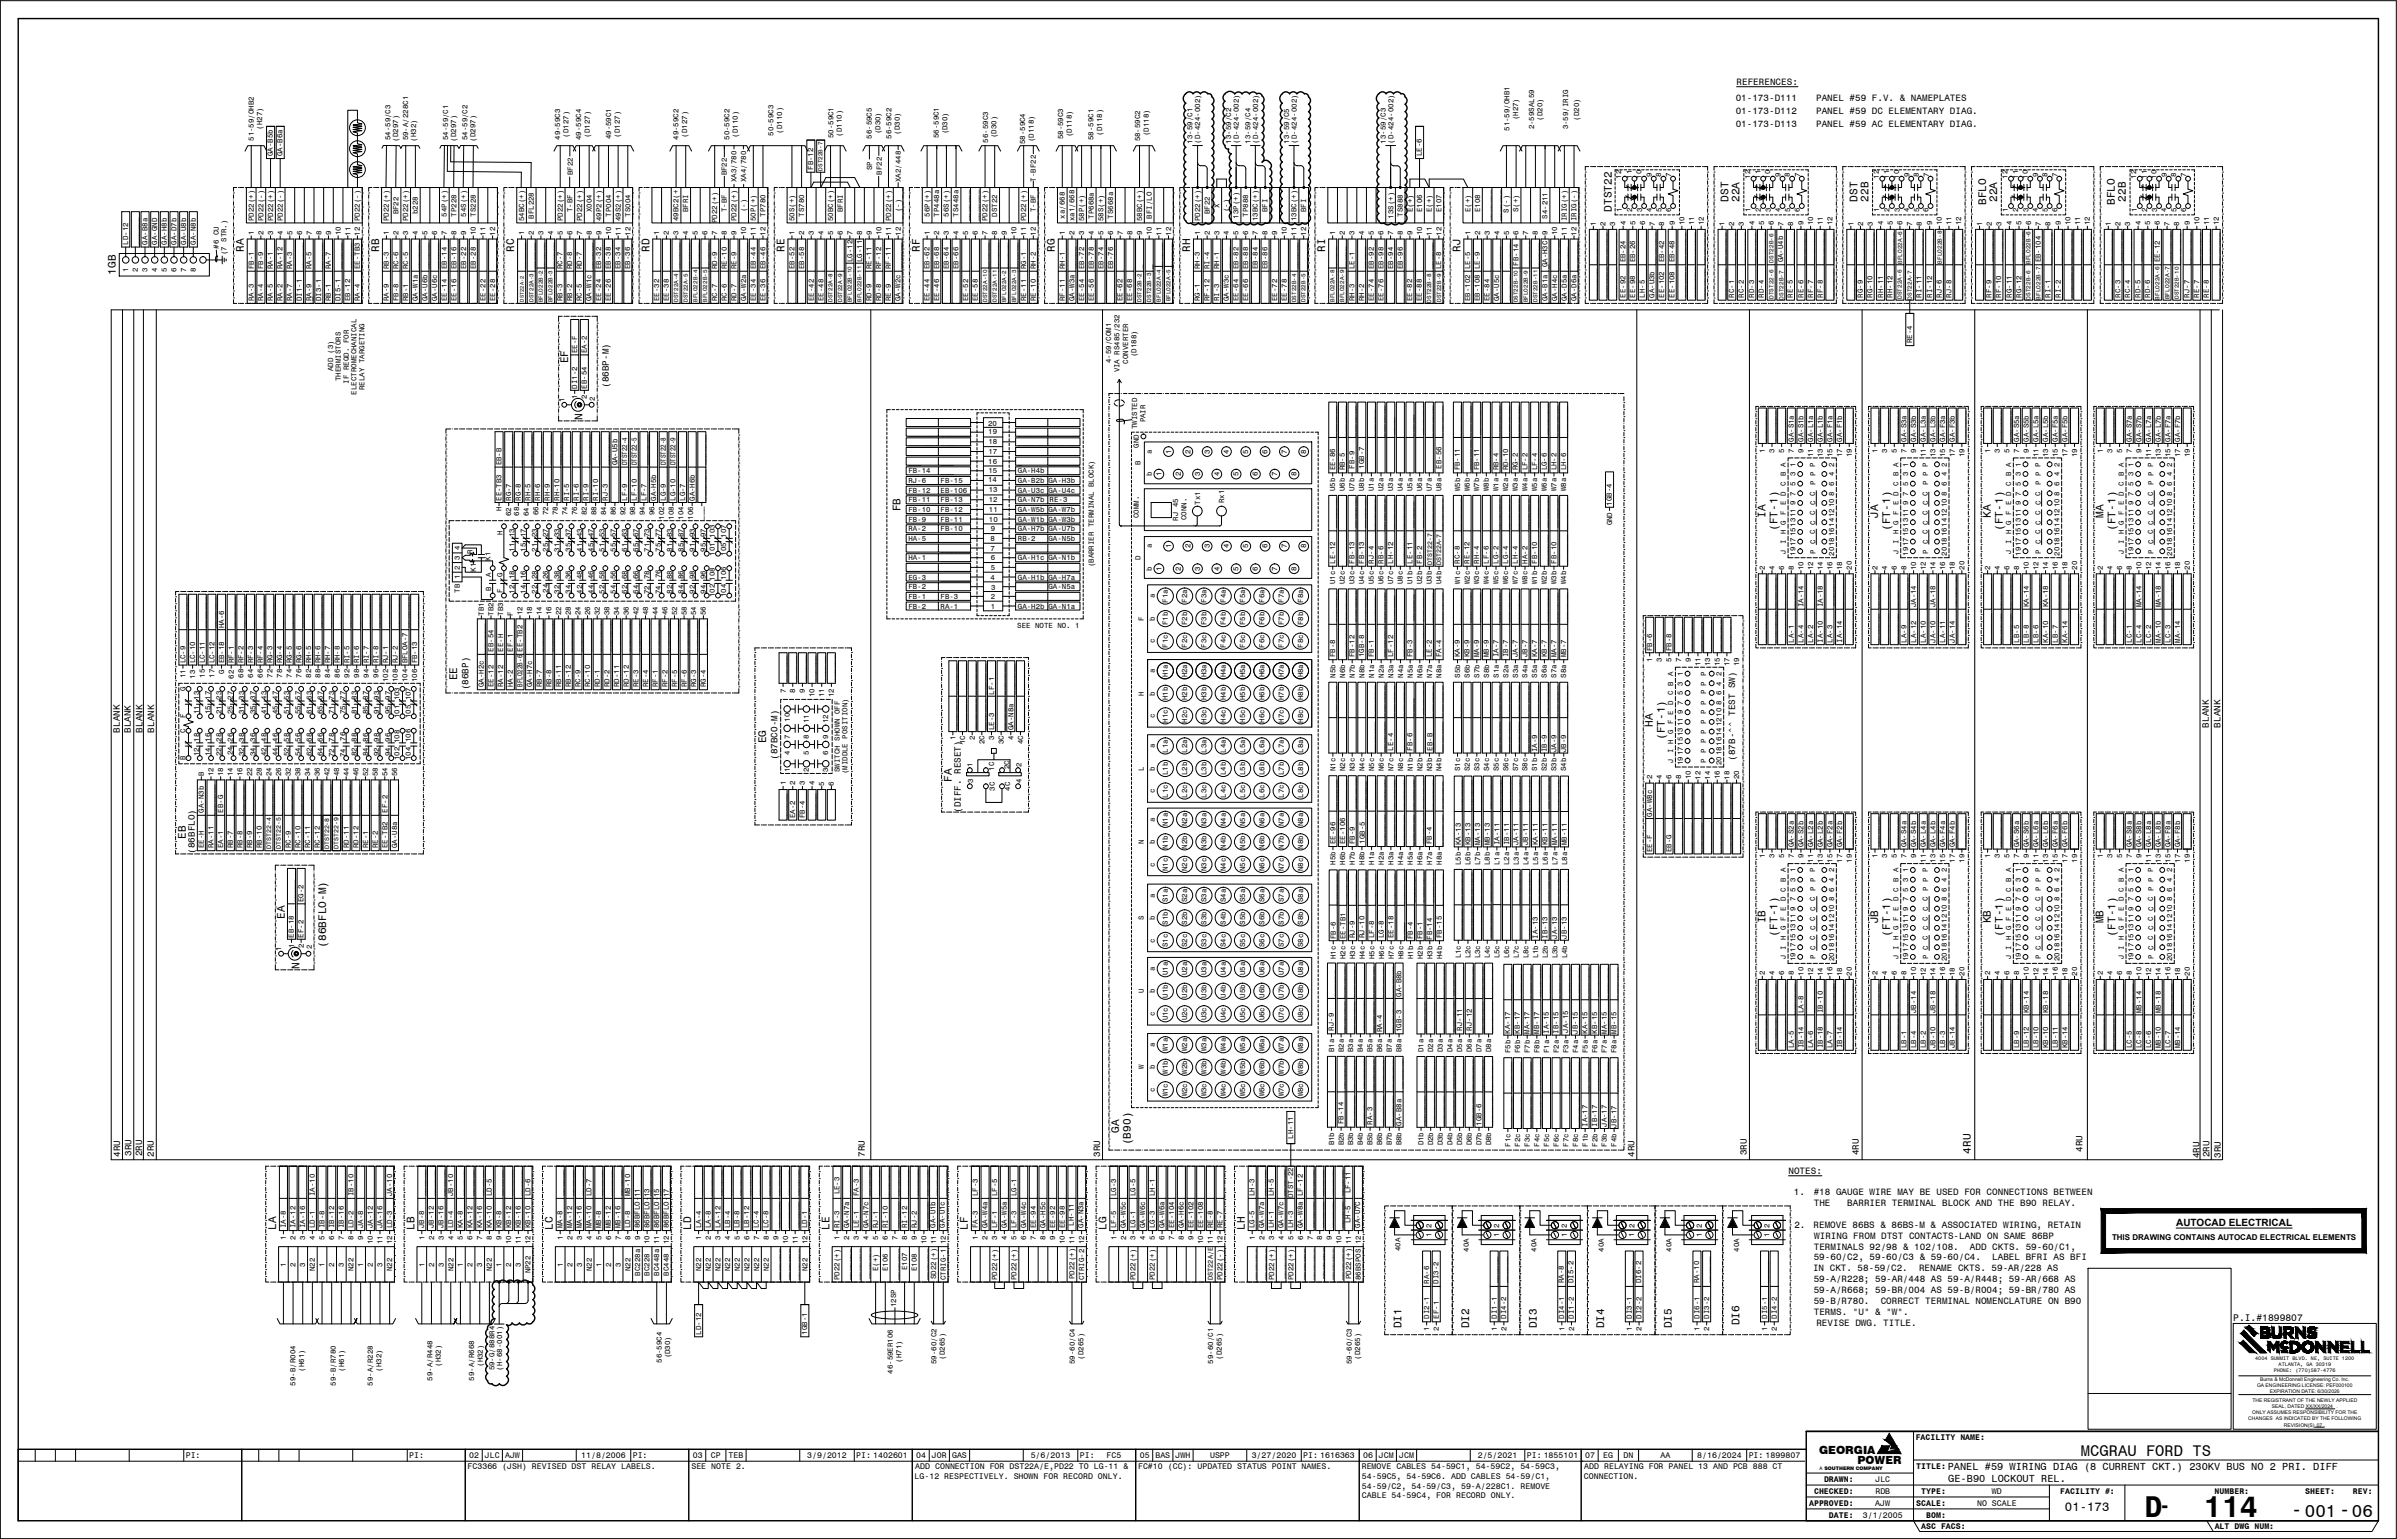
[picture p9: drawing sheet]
<svg xmlns="http://www.w3.org/2000/svg" width="851mm" height="546mm" viewBox="0 0 851 546" stroke-linecap="round" stroke-linejoin="round" font-family="sans-serif">
<defs><g id="words">
<g font-size="10.7">
<text x="761.6" y="538.8">D</text>
<text x="782.6" y="538.8">114</text>
</g>
<text font-size="7" x="813.6" y="538.3">-</text>
<text font-size="6.8" x="766.8" y="536.9">-</text>
<text font-size="6.2" x="818.5" y="538.6">001-06</text>
<text font-size="5.5" x="739" y="517">MCGRAU FORD TS</text>
<text font-size="4.4" x="733.3" y="536.6">01-173</text>
<g font-size="4">
<text x="646" y="516.1">GEORGIA</text>
<text x="659.7" y="519.7">POWER</text>
</g>
<g font-size="3.9">
<text x="613.9" y="71.6" transform="rotate(-90 613.9 71.6)">DST</text>
<text x="617.8" y="71.7" transform="rotate(-90 617.8 71.7)">22A</text>
<text x="659.6" y="71.6" transform="rotate(-90 659.6 71.6)">DST</text>
<text x="663.5" y="71.6" transform="rotate(-90 663.5 71.6)">22B</text>
<text x="709.2" y="71.7" transform="rotate(-90 709.2 71.7)">22A</text>
<text x="755" y="71.6" transform="rotate(-90 755 71.6)">22B</text>
<text x="572.4" y="75.2" transform="rotate(-90 572.4 75.2)">DTST22</text>
<text x="705.3" y="72.8" transform="rotate(-90 705.3 72.8)">BFLO</text>
<text x="751.1" y="72.8" transform="rotate(-90 751.1 72.8)">BFLO</text>
<text x="86.6" y="89.5" transform="rotate(-90 86.6 89.5)">RA</text>
<text x="134.6" y="89.5" transform="rotate(-90 134.6 89.5)">RB</text>
<text x="182.6" y="89.5" transform="rotate(-90 182.6 89.5)">RC</text>
<text x="230.6" y="89.5" transform="rotate(-90 230.6 89.5)">RD</text>
<text x="278.6" y="89.5" transform="rotate(-90 278.6 89.5)">RE</text>
<text x="326.6" y="89.5" transform="rotate(-90 326.6 89.5)">RF</text>
<text x="374.6" y="89.5" transform="rotate(-90 374.6 89.5)">RG</text>
<text x="422.6" y="89.5" transform="rotate(-90 422.6 89.5)">RH</text>
<text x="470.6" y="89.5" transform="rotate(-90 470.6 89.5)">RI</text>
<text x="518.6" y="89.5" transform="rotate(-90 518.6 89.5)">RJ</text>
<text x="41.2" y="97.6" transform="rotate(-90 41.2 97.6)">1GB</text>
<text x="201.8" y="129" transform="rotate(-90 201.8 129)">EF</text>
<text x="206.9" y="149.2" transform="rotate(-90 206.9 149.2)">N</text>
<text x="319.8" y="181.5" transform="rotate(-90 319.8 181.5)">FB</text>
<text x="627" y="183.8" transform="rotate(-90 627 183.8)">IA</text>
<text x="667" y="183.8" transform="rotate(-90 667 183.8)">JA</text>
<text x="707" y="183.8" transform="rotate(-90 707 183.8)">KA</text>
<text x="747" y="183.8" transform="rotate(-90 747 183.8)">MA</text>
<text x="631.2" y="188.5" transform="rotate(-90 631.2 188.5)">(FT-1)</text>
<text x="671.2" y="188.5" transform="rotate(-90 671.2 188.5)">(FT-1)</text>
<text x="711.2" y="188.5" transform="rotate(-90 711.2 188.5)">(FT-1)</text>
<text x="751.2" y="188.5" transform="rotate(-90 751.2 188.5)">(FT-1)</text>
<text x="162.3" y="241.6" transform="rotate(-90 162.3 241.6)">EE</text>
<text x="272.1" y="264" transform="rotate(-90 272.1 264)">EG</text>
<text x="587" y="258.1" transform="rotate(-90 587 258.1)">HA</text>
<text x="591.2" y="262.8" transform="rotate(-90 591.2 262.8)">(FT-1)</text>
<text x="338.1" y="277.6" transform="rotate(-90 338.1 277.6)">FA</text>
<text x="66" y="297.9" transform="rotate(-90 66 297.9)">EB</text>
<text x="101.2" y="326.3" transform="rotate(-90 101.2 326.3)">EA</text>
<text x="627" y="327.8" transform="rotate(-90 627 327.8)">IB</text>
<text x="667" y="327.8" transform="rotate(-90 667 327.8)">JB</text>
<text x="707" y="327.8" transform="rotate(-90 707 327.8)">KB</text>
<text x="747" y="327.8" transform="rotate(-90 747 327.8)">MB</text>
<text x="631.2" y="332.5" transform="rotate(-90 631.2 332.5)">(FT-1)</text>
<text x="671.2" y="332.5" transform="rotate(-90 671.2 332.5)">(FT-1)</text>
<text x="711.2" y="332.5" transform="rotate(-90 711.2 332.5)">(FT-1)</text>
<text x="751.2" y="332.5" transform="rotate(-90 751.2 332.5)">(FT-1)</text>
<text x="115.8" y="336.5" transform="rotate(-90 115.8 336.5)">(86BFLO-M)</text>
<text x="106.3" y="344.1" transform="rotate(-90 106.3 344.1)">N</text>
<text x="397.4" y="402.3" transform="rotate(-90 397.4 402.3)">GA</text>
<text x="401.6" y="406.6" transform="rotate(-90 401.6 406.6)">(B90)</text>
<text x="700" y="409.6" transform="rotate(-90 700 409.6)">4RU</text>
<text x="98" y="436.7" transform="rotate(-90 98 436.7)">LA</text>
<text x="147.2" y="436.7" transform="rotate(-90 147.2 436.7)">LB</text>
<text x="196.3" y="436.7" transform="rotate(-90 196.3 436.7)">LC</text>
<text x="245.5" y="436.7" transform="rotate(-90 245.5 436.7)">LD</text>
<text x="294.6" y="436.7" transform="rotate(-90 294.6 436.7)">LE</text>
<text x="343.8" y="436.7" transform="rotate(-90 343.8 436.7)">LF</text>
<text x="392.9" y="436.7" transform="rotate(-90 392.9 436.7)">LG</text>
<text x="442.1" y="436.7" transform="rotate(-90 442.1 436.7)">LH</text>
<text x="497.7" y="471.7" transform="rotate(-90 497.7 471.7)">DI1</text>
<text x="521.7" y="471.7" transform="rotate(-90 521.7 471.7)">DI2</text>
<text x="545.7" y="471.7" transform="rotate(-90 545.7 471.7)">DI3</text>
<text x="569.7" y="471.7" transform="rotate(-90 569.7 471.7)">DI4</text>
<text x="593.7" y="471.7" transform="rotate(-90 593.7 471.7)">DI5</text>
<text x="617.7" y="470.5" transform="rotate(-90 617.7 470.5)">DI6</text>
</g>
<g font-size="3.7">
<text x="691.7" y="522">PANEL #59 WIRING DIAG (8 CURRENT CKT.) 230KV BUS NO 2 PRI. DIFF</text>
<text x="691.9" y="526.3">GE-B90 LOCKOUT REL.</text>
</g>
<text font-size="3.5" x="772.8" y="435.3">AUTOCAD ELECTRICAL</text>
<text font-size="3.4" x="793.1" y="469.1">P.I.#1899807</text>
<g font-size="3.3">
<text x="616.4" y="36">01-173-D111</text>
<text x="616.7" y="30">REFERENCES:</text>
<text x="645" y="36">PANEL #59 F.V. &amp; NAMEPLATES</text>
<text x="616.4" y="40.5">01-173-D112</text>
<text x="645" y="40.5">PANEL #59 DC ELEMENTARY DIAG.</text>
<text x="616.4" y="45.1">01-173-D113</text>
<text x="645" y="45.1">PANEL #59 AC ELEMENTARY DIAG.</text>
<text x="216.2" y="137.7" transform="rotate(-90 216.2 137.7)">(86BP-M)</text>
<text x="166.4" y="245.1" transform="rotate(-90 166.4 245.1)">(86BP)</text>
<text x="42.5" y="260.1" transform="rotate(-90 42.5 260.1)">BLANK</text>
<text x="46.5" y="260.2" transform="rotate(-90 46.5 260.2)">BLANK</text>
<text x="50.6" y="260.1" transform="rotate(-90 50.6 260.1)">BLANK</text>
<text x="54.7" y="260.1" transform="rotate(-90 54.7 260.1)">BLANK</text>
<text x="784.4" y="258.3" transform="rotate(-90 784.4 258.3)">BLANK</text>
<text x="788.5" y="258.3" transform="rotate(-90 788.5 258.3)">BLANK</text>
<text x="276.1" y="269.8" transform="rotate(-90 276.1 269.8)">(87BCO-M)</text>
<text x="616.2" y="270.1" transform="rotate(-90 616.2 270.1)">(87B-^^ TEST SW)</text>
<text x="341.2" y="288.6" transform="rotate(-90 341.2 288.6)">(DIFF. RESET)</text>
<text x="69.2" y="303.1" transform="rotate(-90 69.2 303.1)">(86BFLO)</text>
<text x="42.7" y="410.8" transform="rotate(-90 42.7 410.8)">4RU</text>
<text x="46.7" y="410.5" transform="rotate(-90 46.7 410.5)">3RU</text>
<text x="50.5" y="410.5" transform="rotate(-90 50.5 410.5)">2RU</text>
<text x="54.6" y="410.8" transform="rotate(-90 54.6 410.8)">2RU</text>
<text x="307.1" y="410.8" transform="rotate(-90 307.1 410.8)">7RU</text>
<text x="390.7" y="410.8" transform="rotate(-90 390.7 410.8)">3RU</text>
<text x="580.5" y="410.8" transform="rotate(-90 580.5 410.8)">4RU</text>
<text x="620.3" y="410.2" transform="rotate(-90 620.3 410.2)">3RU</text>
<text x="660.1" y="410.2" transform="rotate(-90 660.1 410.2)">4RU</text>
<text x="739.6" y="409" transform="rotate(-90 739.6 409)">4RU</text>
<text x="781.1" y="411.3" transform="rotate(-90 781.1 411.3)">4RU</text>
<text x="784.6" y="410.9" transform="rotate(-90 784.6 410.9)">2RU</text>
<text x="788.7" y="411.1" transform="rotate(-90 788.7 411.1)">3RU</text>
<text x="635.1" y="416.7">NOTES:</text>
<text x="637" y="424.4">1.</text>
<text x="644.1" y="424.4">#18 GAUGE WIRE MAY BE USED FOR CONNECTIONS BETWEEN</text>
<text x="644.1" y="428.3">THE</text>
<text x="656" y="428.3">BARRIER TERMINAL BLOCK AND THE B90 RELAY.</text>
<text x="637.2" y="435.9">2.</text>
<text x="644" y="435.9">REMOVE 86BS &amp; 86BS-M &amp; ASSOCIATED WIRING, RETAIN</text>
<text x="644.1" y="443.7">TERMINALS 92/98 &amp; 102/108.</text>
<text x="644.3" y="439.8">WIRING FROM DTST CONTACTS-LAND ON SAME 86BP</text>
<text x="699.6" y="443.7">ADD CKTS. 59-60/C1,</text>
<text x="644.1" y="447.5">59-60/C2, 59-60/C3 &amp; 59-60/C4.</text>
<text x="707.5" y="447.5">LABEL BFRI AS BFI</text>
<text x="643.9" y="451.4">IN CKT. 58-59/C2.</text>
<text x="644.1" y="455.3">59-A/R228; 59-AR/448 AS 59-A/R448; 59-AR/668 AS</text>
<text x="681.5" y="451.4">RENAME CKTS. 59-AR/228 AS</text>
<text x="644.1" y="459.1">59-A/R668; 59-BR/004 AS 59-B/R004; 59-BR/780 AS</text>
<text x="644.1" y="463">59-B/R780.</text>
<text x="644.1" y="466.9">TERMS. &quot;U&quot; &amp; &quot;W&quot;.</text>
<text x="667.9" y="463">CORRECT TERMINAL NOMENCLATURE ON B90</text>
<text x="645.1" y="470.8">REVISE DWG. TITLE.</text>
</g>
<g font-size="2.9">
<text x="680.3" y="511.3">FACILITY NAME:</text>
<text x="66" y="517.7">PI:</text>
<text x="145.3" y="517.7">PI:</text>
<text x="166" y="521.8">FC3366 (JSH) REVISED DST RELAY LABELS.</text>
<text x="166.6" y="517.7">02</text>
<text x="172.2" y="517.7">JLC</text>
<text x="179.4" y="517.7">AJW</text>
<text x="206.4" y="517.7">11/8/2006</text>
<text x="224.7" y="517.7">PI:</text>
<text x="245.5" y="521.8">SEE NOTE 2.</text>
<text x="246" y="517.7">03</text>
<text x="252.5" y="517.7">CP</text>
<text x="258.7" y="517.7">TEB</text>
<text x="286.7" y="517.7">3/9/2012</text>
<text x="304.1" y="517.7">PI: 1402601</text>
<text x="325.1" y="521.8">ADD CONNECTION FOR DST22A/E,PD22 TO LG-11 &amp;</text>
<text x="325.4" y="517.7">04</text>
<text x="330.9" y="517.7">JOR</text>
<text x="338.1" y="517.7">GAS</text>
<text x="366" y="517.7">5/6/2013</text>
<text x="383.5" y="517.7">PI:</text>
<text x="393" y="517.7">FC5</text>
<text x="404.2" y="521.8">FC#10 (CC): UPDATED STATUS POINT NAMES.</text>
<text x="404.8" y="517.7">05</text>
<text x="410.3" y="517.7">BAS</text>
<text x="417.5" y="517.7">JWH</text>
<text x="429.7" y="517.7">USPP</text>
<text x="444.5" y="517.7">3/27/2020</text>
<text x="462.8" y="517.7">PI: 1616363</text>
<text x="483.6" y="521.8">REMOVE CABLES 54-59C1, 54-59C2, 54-59C3,</text>
<text x="484.1" y="517.7">06</text>
<text x="489.7" y="517.7">JCM</text>
<text x="496.9" y="517.7">JCM</text>
<text x="524.8" y="517.7">2/5/2021</text>
<text x="542.2" y="517.7">PI: 1855101</text>
<text x="562.6" y="521.8">ADD RELAYING FOR PANEL 13 AND PCB 888 CT</text>
<text x="562.9" y="517.7">07</text>
<text x="569.4" y="517.7">EG</text>
<text x="576.6" y="517.7">DN</text>
<text x="589.7" y="517.7">AA</text>
<text x="602.7" y="517.7">8/16/2024</text>
<text x="621" y="517.7">PI: 1899807</text>
<text x="680.5" y="521.5">TITLE:</text>
<text x="324.8" y="525.2">LG-12 RESPECTIVELY. SHOWN FOR RECORD ONLY.</text>
<text x="483.7" y="525.2">54-59C5, 54-59C6. ADD CABLES 54-59/C1,</text>
<text x="562.5" y="525.2">CONNECTION.</text>
<text x="647.8" y="526.2">DRAWN:</text>
<text x="666" y="526.2">JLC</text>
<text x="483.7" y="528.6">54-59/C2, 54-59/C3, 59-A/228C1. REMOVE</text>
<text x="483.7" y="532.1">CABLE 54-59C4, FOR RECORD ONLY.</text>
<text x="644.2" y="530.4">CHECKED:</text>
<text x="666" y="530.4">RDB</text>
<text x="682.3" y="530.4">TYPE:</text>
<text x="707.4" y="530.4">WD</text>
<text x="731.7" y="530.4">FACILITY #:</text>
<text x="786.4" y="530.4">NUMBER:</text>
<text x="818.7" y="530.4">SHEET:</text>
<text x="835.6" y="530.5">REV:</text>
<text x="642.5" y="534.7">APPROVED:</text>
<text x="649.5" y="538.9">DATE:</text>
<text x="661.6" y="538.9">3/1/2005</text>
<text x="666" y="534.7">AJW</text>
<text x="680.5" y="534.7">SCALE:</text>
<text x="684" y="538.9">BOM:</text>
<text x="702.1" y="534.7">NO SCALE</text>
<text x="682.3" y="542.9">ASC FACS:</text>
<text x="786.5" y="542.9">ALT DWG NUM:</text>
</g>
<text font-size="2.8" x="750" y="440.3">THIS DRAWING CONTAINS AUTOCAD ELECTRICAL ELEMENTS</text>
<g font-size="2.6">
<text x="93.1" y="46.1" transform="rotate(-90 93.1 46.1)">(H27)</text>
<text x="277.7" y="47.5" transform="rotate(-90 277.7 47.5)">(D110)</text>
<text x="312.7" y="47.7" transform="rotate(-90 312.7 47.7)">(D30)</text>
<text x="319.6" y="47.8" transform="rotate(-90 319.6 47.8)">(D30)</text>
<text x="336.5" y="47.7" transform="rotate(-90 336.5 47.7)">(D30)</text>
<text x="536.1" y="46.5" transform="rotate(-90 536.1 46.5)">51-59/OHB1</text>
<text x="539.1" y="42.7" transform="rotate(-90 539.1 42.7)">(H27)</text>
<text x="544.8" y="46" transform="rotate(-90 544.8 46)">2-59SAL59</text>
<text x="547.8" y="42.8" transform="rotate(-90 547.8 42.8)">(D20)</text>
<text x="556.9" y="46" transform="rotate(-90 556.9 46)">3-59/IRIG</text>
<text x="560.8" y="42.8" transform="rotate(-90 560.8 42.8)">(D20)</text>
<text x="90.1" y="50" transform="rotate(-90 90.1 50)">51-59/OHB2</text>
<text x="138.6" y="49.8" transform="rotate(-90 138.6 49.8)">54-59/C3</text>
<text x="141.4" y="50.2" transform="rotate(-90 141.4 50.2)">(D297)</text>
<text x="145" y="49.9" transform="rotate(-90 145 49.9)">59-A/228C1</text>
<text x="147.8" y="50.3" transform="rotate(-90 147.8 50.3)">(H32)</text>
<text x="159.2" y="49.8" transform="rotate(-90 159.2 49.8)">54-59/C1</text>
<text x="162" y="50.2" transform="rotate(-90 162 50.2)">(D297)</text>
<text x="166.1" y="49.8" transform="rotate(-90 166.1 49.8)">54-59/C2</text>
<text x="168.9" y="50.2" transform="rotate(-90 168.9 50.2)">(D297)</text>
<text x="198.9" y="49.7" transform="rotate(-90 198.9 49.7)">49-59C3</text>
<text x="202" y="48.9" transform="rotate(-90 202 48.9)">(D127)</text>
<text x="206.4" y="49.7" transform="rotate(-90 206.4 49.7)">49-59C4</text>
<text x="209.4" y="48.9" transform="rotate(-90 209.4 48.9)">(D127)</text>
<text x="217.1" y="49.5" transform="rotate(-90 217.1 49.5)">49-59C1</text>
<text x="220.1" y="48.9" transform="rotate(-90 220.1 48.9)">(D127)</text>
<text x="241" y="49.7" transform="rotate(-90 241 49.7)">49-59C2</text>
<text x="244" y="48.9" transform="rotate(-90 244 48.9)">(D127)</text>
<text x="259.1" y="49.7" transform="rotate(-90 259.1 49.7)">50-59C2</text>
<text x="262.1" y="48.9" transform="rotate(-90 262.1 48.9)">(D110)</text>
<text x="274.7" y="48.3" transform="rotate(-90 274.7 48.3)">50-59C3</text>
<text x="296" y="49.1" transform="rotate(-90 296 49.1)">50-59C1</text>
<text x="299" y="48.5" transform="rotate(-90 299 48.5)">(D110)</text>
<text x="309.6" y="49.3" transform="rotate(-90 309.6 49.3)">56-59C5</text>
<text x="316.5" y="49.3" transform="rotate(-90 316.5 49.3)">56-59C2</text>
<text x="333.4" y="49.1" transform="rotate(-90 333.4 49.1)">56-59C1</text>
<text x="350.9" y="50.6" transform="rotate(-90 350.9 50.6)">56-59C3</text>
<text x="353.9" y="49.1" transform="rotate(-90 353.9 49.1)">(D30)</text>
<text x="364.1" y="51.2" transform="rotate(-90 364.1 51.2)">58-59C4</text>
<text x="367.1" y="50.5" transform="rotate(-90 367.1 50.5)">(D118)</text>
<text x="377.6" y="49.5" transform="rotate(-90 377.6 49.5)">58-59C3</text>
<text x="380.6" y="48.7" transform="rotate(-90 380.6 48.7)">(D118)</text>
<text x="388.4" y="49.8" transform="rotate(-90 388.4 49.8)">58-59C1</text>
<text x="391.4" y="48.1" transform="rotate(-90 391.4 48.1)">(D118)</text>
<text x="404.9" y="50.2" transform="rotate(-90 404.9 50.2)">58-59C2</text>
<text x="407.9" y="48.4" transform="rotate(-90 407.9 48.4)">(D118)</text>
<text x="423.5" y="51" transform="rotate(-90 423.5 51)">13-59/C1</text>
<text x="426.3" y="51" transform="rotate(-90 426.3 51)">(D-424-002)</text>
<text x="437.3" y="51" transform="rotate(-90 437.3 51)">13-59/C2</text>
<text x="440" y="51" transform="rotate(-90 440 51)">(D-424-002)</text>
<text x="444.1" y="51" transform="rotate(-90 444.1 51)">13-59/C4</text>
<text x="446.8" y="51" transform="rotate(-90 446.8 51)">(D-424-002)</text>
<text x="457.8" y="51" transform="rotate(-90 457.8 51)">13-59/C5</text>
<text x="460.5" y="51" transform="rotate(-90 460.5 51)">(D-424-002)</text>
<text x="492.1" y="51" transform="rotate(-90 492.1 51)">13-59/C3</text>
<text x="494.9" y="51" transform="rotate(-90 494.9 51)">(D-424-002)</text>
<text x="96.9" y="55.5" transform="rotate(-90 96.9 55.5)">GA-B5b</text>
<text x="100.4" y="55.5" transform="rotate(-90 100.4 55.5)">GA-B6a</text>
<text x="505" y="55.5" transform="rotate(-90 505 55.5)">LE-6</text>
<text x="203.4" y="62.2" transform="rotate(-90 203.4 62.2)">BF22</text>
<text x="258.1" y="62.3" transform="rotate(-90 258.1 62.3)">BF22</text>
<text x="261.6" y="64.7" transform="rotate(-90 261.6 64.7)">XA3/780</text>
<text x="265" y="64.7" transform="rotate(-90 265 64.7)">XA4/780</text>
<text x="288.8" y="60.3" transform="rotate(-90 288.8 60.3)">FB-12</text>
<text x="309.8" y="60.5" transform="rotate(-90 309.8 60.5)">SP</text>
<text x="313.1" y="62" transform="rotate(-90 313.1 62)">BF22</text>
<text x="319.9" y="64.7" transform="rotate(-90 319.9 64.7)">XA2/448</text>
<text x="367.9" y="64.5" transform="rotate(-90 367.9 64.5)">T-BF22</text>
<text x="575.8" y="63.5" transform="rotate(-90 575.8 63.5)">12</text>
<text x="579.5" y="63.4" transform="rotate(-90 579.5 63.4)">11</text>
<text x="583" y="63.5" transform="rotate(-90 583 63.5)">10</text>
<text x="586.6" y="62.9" transform="rotate(-90 586.6 62.9)">9</text>
<text x="590" y="62.8" transform="rotate(-90 590 62.8)">8</text>
<text x="593.5" y="62.8" transform="rotate(-90 593.5 62.8)">7</text>
<text x="621.5" y="63.5" transform="rotate(-90 621.5 63.5)">12</text>
<text x="625.2" y="63.4" transform="rotate(-90 625.2 63.4)">11</text>
<text x="628.7" y="63.5" transform="rotate(-90 628.7 63.5)">10</text>
<text x="632.4" y="62.9" transform="rotate(-90 632.4 62.9)">9</text>
<text x="635.7" y="62.8" transform="rotate(-90 635.7 62.8)">8</text>
<text x="639.3" y="62.8" transform="rotate(-90 639.3 62.8)">7</text>
<text x="667.2" y="63.5" transform="rotate(-90 667.2 63.5)">12</text>
<text x="671" y="63.4" transform="rotate(-90 671 63.4)">11</text>
<text x="674.4" y="63.5" transform="rotate(-90 674.4 63.5)">10</text>
<text x="678.1" y="62.9" transform="rotate(-90 678.1 62.9)">9</text>
<text x="681.4" y="62.8" transform="rotate(-90 681.4 62.8)">8</text>
<text x="685" y="62.8" transform="rotate(-90 685 62.8)">7</text>
<text x="712.9" y="63.5" transform="rotate(-90 712.9 63.5)">12</text>
<text x="716.7" y="63.4" transform="rotate(-90 716.7 63.4)">11</text>
<text x="720.1" y="63.5" transform="rotate(-90 720.1 63.5)">10</text>
<text x="723.8" y="62.9" transform="rotate(-90 723.8 62.9)">9</text>
<text x="727.1" y="62.8" transform="rotate(-90 727.1 62.8)">8</text>
<text x="730.7" y="62.8" transform="rotate(-90 730.7 62.8)">7</text>
<text x="758.7" y="63.5" transform="rotate(-90 758.7 63.5)">12</text>
<text x="762.4" y="63.4" transform="rotate(-90 762.4 63.4)">11</text>
<text x="765.9" y="63.5" transform="rotate(-90 765.9 63.5)">10</text>
<text x="769.5" y="62.9" transform="rotate(-90 769.5 62.9)">9</text>
<text x="772.8" y="62.8" transform="rotate(-90 772.8 62.8)">8</text>
<text x="776.4" y="62.8" transform="rotate(-90 776.4 62.8)">7</text>
<text x="141.5" y="76.2" transform="rotate(-90 141.5 76.2)">BF22</text>
<text x="148.4" y="76.1" transform="rotate(-90 148.4 76.1)">b228</text>
<text x="158.7" y="76.9" transform="rotate(-90 158.7 76.9)">54P(+)</text>
<text x="162.1" y="76.9" transform="rotate(-90 162.1 76.9)">TP228</text>
<text x="165.6" y="76.9" transform="rotate(-90 165.6 76.9)">54S(+)</text>
<text x="169" y="76.9" transform="rotate(-90 169 76.9)">TS228</text>
<text x="189.6" y="77.7" transform="rotate(-90 189.6 77.7)">BFL228</text>
<text x="203.3" y="75.3" transform="rotate(-90 203.3 75.3)">T-BF</text>
<text x="210.1" y="75.3" transform="rotate(-90 210.1 75.3)">X004</text>
<text x="217" y="76.9" transform="rotate(-90 217 76.9)">TP004</text>
<text x="223.9" y="76.9" transform="rotate(-90 223.9 76.9)">TS004</text>
<text x="244.4" y="75.3" transform="rotate(-90 244.4 75.3)">BFRI</text>
<text x="258.1" y="75.3" transform="rotate(-90 258.1 75.3)">T-BF</text>
<text x="265" y="75.3" transform="rotate(-90 265 75.3)">(-)</text>
<text x="271.9" y="76.9" transform="rotate(-90 271.9 76.9)">TP780</text>
<text x="285.6" y="76.9" transform="rotate(-90 285.6 76.9)">TS780</text>
<text x="299.3" y="75.3" transform="rotate(-90 299.3 75.3)">BFRI</text>
<text x="319.9" y="75.3" transform="rotate(-90 319.9 75.3)">(-)</text>
<text x="330.2" y="76.9" transform="rotate(-90 330.2 76.9)">56P(+)</text>
<text x="333.6" y="76.9" transform="rotate(-90 333.6 76.9)">TP448a</text>
<text x="337" y="76.9" transform="rotate(-90 337 76.9)">56S(+)</text>
<text x="340.4" y="76.9" transform="rotate(-90 340.4 76.9)">TS448a</text>
<text x="354.2" y="76.9" transform="rotate(-90 354.2 76.9)">DST22</text>
<text x="367.9" y="75.3" transform="rotate(-90 367.9 75.3)">T-BF</text>
<text x="378.2" y="77.7" transform="rotate(-90 378.2 77.7)">xa/668</text>
<text x="388.5" y="77.7" transform="rotate(-90 388.5 77.7)">TP668a</text>
<text x="395.3" y="77.7" transform="rotate(-90 395.3 77.7)">TS668a</text>
<text x="409" y="77.7" transform="rotate(-90 409 77.7)">BFI/LO</text>
<text x="429.6" y="76.1" transform="rotate(-90 429.6 76.1)">BF22</text>
<text x="433" y="73.7" transform="rotate(-90 433 73.7)">X</text>
<text x="436.5" y="75.3" transform="rotate(-90 436.5 75.3)">(-)</text>
<text x="439.9" y="77.7" transform="rotate(-90 439.9 77.7)">13P(+)</text>
<text x="443.3" y="76.9" transform="rotate(-90 443.3 76.9)">TP888</text>
<text x="450.2" y="75.3" transform="rotate(-90 450.2 75.3)">BFI</text>
<text x="463.9" y="75.3" transform="rotate(-90 463.9 75.3)">BFI</text>
<text x="494.9" y="77.7" transform="rotate(-90 494.9 77.7)">13S(+)</text>
<text x="498.2" y="76.9" transform="rotate(-90 498.2 76.9)">TS888</text>
<text x="501.8" y="75.3" transform="rotate(-90 501.8 75.3)">E(+)</text>
<text x="505" y="75.3" transform="rotate(-90 505 75.3)">E106</text>
<text x="508.5" y="75.3" transform="rotate(-90 508.5 75.3)">E(+)</text>
<text x="511.9" y="75.3" transform="rotate(-90 511.9 75.3)">E107</text>
<text x="522.2" y="75.3" transform="rotate(-90 522.2 75.3)">E(+)</text>
<text x="525.6" y="75.3" transform="rotate(-90 525.6 75.3)">E108</text>
<text x="535.9" y="75.5" transform="rotate(-90 535.9 75.5)">S(-)</text>
<text x="539.3" y="75.3" transform="rotate(-90 539.3 75.3)">S(+)</text>
<text x="549.6" y="77.7" transform="rotate(-90 549.6 77.7)">S4-211</text>
<text x="575.9" y="75.4" transform="rotate(-90 575.9 75.4)">1</text>
<text x="579.6" y="75.4" transform="rotate(-90 579.6 75.4)">2</text>
<text x="583.2" y="75.5" transform="rotate(-90 583.2 75.5)">3</text>
<text x="586.6" y="75.4" transform="rotate(-90 586.6 75.4)">4</text>
<text x="590.1" y="75.3" transform="rotate(-90 590.1 75.3)">5</text>
<text x="593.5" y="75.3" transform="rotate(-90 593.5 75.3)">6</text>
<text x="621.7" y="75.4" transform="rotate(-90 621.7 75.4)">1</text>
<text x="625.3" y="75.4" transform="rotate(-90 625.3 75.4)">2</text>
<text x="628.9" y="75.5" transform="rotate(-90 628.9 75.5)">3</text>
<text x="632.3" y="75.4" transform="rotate(-90 632.3 75.4)">4</text>
<text x="635.8" y="75.3" transform="rotate(-90 635.8 75.3)">5</text>
<text x="639.2" y="75.3" transform="rotate(-90 639.2 75.3)">6</text>
<text x="667.4" y="75.4" transform="rotate(-90 667.4 75.4)">1</text>
<text x="671" y="75.4" transform="rotate(-90 671 75.4)">2</text>
<text x="674.6" y="75.5" transform="rotate(-90 674.6 75.5)">3</text>
<text x="678" y="75.4" transform="rotate(-90 678 75.4)">4</text>
<text x="681.5" y="75.3" transform="rotate(-90 681.5 75.3)">5</text>
<text x="684.9" y="75.3" transform="rotate(-90 684.9 75.3)">6</text>
<text x="713.1" y="75.4" transform="rotate(-90 713.1 75.4)">1</text>
<text x="716.8" y="75.4" transform="rotate(-90 716.8 75.4)">2</text>
<text x="720.4" y="75.5" transform="rotate(-90 720.4 75.5)">3</text>
<text x="723.7" y="75.4" transform="rotate(-90 723.7 75.4)">4</text>
<text x="727.2" y="75.3" transform="rotate(-90 727.2 75.3)">5</text>
<text x="730.7" y="75.3" transform="rotate(-90 730.7 75.3)">6</text>
<text x="758.8" y="75.4" transform="rotate(-90 758.8 75.4)">1</text>
<text x="762.5" y="75.4" transform="rotate(-90 762.5 75.4)">2</text>
<text x="766.1" y="75.5" transform="rotate(-90 766.1 75.5)">3</text>
<text x="769.5" y="75.4" transform="rotate(-90 769.5 75.4)">4</text>
<text x="772.9" y="75.3" transform="rotate(-90 772.9 75.3)">5</text>
<text x="776.4" y="75.3" transform="rotate(-90 776.4 75.3)">6</text>
<text x="90.1" y="83.5" transform="rotate(-90 90.1 83.5)">1</text>
<text x="90.1" y="78.5" transform="rotate(-90 90.1 78.5)">PD22(+)</text>
<text x="93.6" y="83.5" transform="rotate(-90 93.6 83.5)">2</text>
<text x="93.6" y="78.5" transform="rotate(-90 93.6 78.5)">PD22(-)</text>
<text x="97" y="83.5" transform="rotate(-90 97 83.5)">3</text>
<text x="97" y="78.5" transform="rotate(-90 97 78.5)">PD22(+)</text>
<text x="100.4" y="83.5" transform="rotate(-90 100.4 83.5)">4</text>
<text x="100.4" y="78.5" transform="rotate(-90 100.4 78.5)">PD22(-)</text>
<text x="103.8" y="83.5" transform="rotate(-90 103.8 83.5)">5</text>
<text x="107.3" y="83.4" transform="rotate(-90 107.3 83.4)">6</text>
<text x="110.7" y="83.5" transform="rotate(-90 110.7 83.5)">7</text>
<text x="114.1" y="83.5" transform="rotate(-90 114.1 83.5)">8</text>
<text x="117.6" y="83.4" transform="rotate(-90 117.6 83.4)">9</text>
<text x="121" y="83.5" transform="rotate(-90 121 83.5)">10</text>
<text x="124.4" y="83.7" transform="rotate(-90 124.4 83.7)">11</text>
<text x="127.8" y="83.7" transform="rotate(-90 127.8 83.7)">12</text>
<text x="127.8" y="78.5" transform="rotate(-90 127.8 78.5)">PD22(-)</text>
<text x="138.1" y="83.5" transform="rotate(-90 138.1 83.5)">1</text>
<text x="138.1" y="78.5" transform="rotate(-90 138.1 78.5)">PD22(+)</text>
<text x="141.6" y="83.5" transform="rotate(-90 141.6 83.5)">2</text>
<text x="145" y="83.5" transform="rotate(-90 145 83.5)">3</text>
<text x="145" y="78.5" transform="rotate(-90 145 78.5)">PD22(+)</text>
<text x="148.4" y="83.5" transform="rotate(-90 148.4 83.5)">4</text>
<text x="151.8" y="83.5" transform="rotate(-90 151.8 83.5)">5</text>
<text x="155.3" y="83.4" transform="rotate(-90 155.3 83.4)">6</text>
<text x="158.7" y="83.5" transform="rotate(-90 158.7 83.5)">7</text>
<text x="162.1" y="83.5" transform="rotate(-90 162.1 83.5)">8</text>
<text x="165.6" y="83.4" transform="rotate(-90 165.6 83.4)">9</text>
<text x="169" y="83.5" transform="rotate(-90 169 83.5)">10</text>
<text x="172.4" y="83.7" transform="rotate(-90 172.4 83.7)">11</text>
<text x="175.9" y="83.7" transform="rotate(-90 175.9 83.7)">12</text>
<text x="186.1" y="83.5" transform="rotate(-90 186.1 83.5)">1</text>
<text x="186.1" y="78.5" transform="rotate(-90 186.1 78.5)">54BC(+)</text>
<text x="189.6" y="83.5" transform="rotate(-90 189.6 83.5)">2</text>
<text x="193" y="83.5" transform="rotate(-90 193 83.5)">3</text>
<text x="196.4" y="83.5" transform="rotate(-90 196.4 83.5)">4</text>
<text x="199.9" y="83.5" transform="rotate(-90 199.9 83.5)">5</text>
<text x="199.9" y="78.5" transform="rotate(-90 199.9 78.5)">PD22(+)</text>
<text x="203.3" y="83.4" transform="rotate(-90 203.3 83.4)">6</text>
<text x="206.7" y="83.5" transform="rotate(-90 206.7 83.5)">7</text>
<text x="206.7" y="78.5" transform="rotate(-90 206.7 78.5)">PD22(+)</text>
<text x="210.1" y="83.5" transform="rotate(-90 210.1 83.5)">8</text>
<text x="213.6" y="83.4" transform="rotate(-90 213.6 83.4)">9</text>
<text x="213.6" y="78.5" transform="rotate(-90 213.6 78.5)">49P2(+)</text>
<text x="217" y="83.5" transform="rotate(-90 217 83.5)">10</text>
<text x="220.4" y="83.7" transform="rotate(-90 220.4 83.7)">11</text>
<text x="220.4" y="78.5" transform="rotate(-90 220.4 78.5)">49S2(+)</text>
<text x="223.9" y="83.7" transform="rotate(-90 223.9 83.7)">12</text>
<text x="234.1" y="83.5" transform="rotate(-90 234.1 83.5)">1</text>
<text x="237.6" y="83.5" transform="rotate(-90 237.6 83.5)">2</text>
<text x="241" y="83.5" transform="rotate(-90 241 83.5)">3</text>
<text x="241" y="78.5" transform="rotate(-90 241 78.5)">49BC2(+</text>
<text x="244.4" y="83.5" transform="rotate(-90 244.4 83.5)">4</text>
<text x="247.9" y="83.5" transform="rotate(-90 247.9 83.5)">5</text>
<text x="251.3" y="83.4" transform="rotate(-90 251.3 83.4)">6</text>
<text x="254.7" y="83.5" transform="rotate(-90 254.7 83.5)">7</text>
<text x="254.7" y="79.3" transform="rotate(-90 254.7 79.3)">PD22(+)</text>
<text x="258.1" y="83.5" transform="rotate(-90 258.1 83.5)">8</text>
<text x="261.6" y="83.4" transform="rotate(-90 261.6 83.4)">9</text>
<text x="261.6" y="78.5" transform="rotate(-90 261.6 78.5)">PD22(+)</text>
<text x="265" y="83.5" transform="rotate(-90 265 83.5)">10</text>
<text x="268.4" y="83.7" transform="rotate(-90 268.4 83.7)">11</text>
<text x="268.4" y="78.5" transform="rotate(-90 268.4 78.5)">50P(+)</text>
<text x="271.9" y="83.7" transform="rotate(-90 271.9 83.7)">12</text>
<text x="282.2" y="83.5" transform="rotate(-90 282.2 83.5)">1</text>
<text x="282.2" y="78.5" transform="rotate(-90 282.2 78.5)">50S(+)</text>
<text x="285.6" y="83.5" transform="rotate(-90 285.6 83.5)">2</text>
<text x="289" y="83.5" transform="rotate(-90 289 83.5)">3</text>
<text x="292.4" y="83.5" transform="rotate(-90 292.4 83.5)">4</text>
<text x="295.9" y="83.5" transform="rotate(-90 295.9 83.5)">5</text>
<text x="295.9" y="78.5" transform="rotate(-90 295.9 78.5)">50BC(+)</text>
<text x="299.3" y="83.4" transform="rotate(-90 299.3 83.4)">6</text>
<text x="302.7" y="83.5" transform="rotate(-90 302.7 83.5)">7</text>
<text x="306.2" y="83.5" transform="rotate(-90 306.2 83.5)">8</text>
<text x="309.6" y="83.4" transform="rotate(-90 309.6 83.4)">9</text>
<text x="313" y="83.5" transform="rotate(-90 313 83.5)">10</text>
<text x="316.4" y="83.7" transform="rotate(-90 316.4 83.7)">11</text>
<text x="316.4" y="78.5" transform="rotate(-90 316.4 78.5)">PD22(+)</text>
<text x="319.9" y="83.7" transform="rotate(-90 319.9 83.7)">12</text>
<text x="330.2" y="83.5" transform="rotate(-90 330.2 83.5)">1</text>
<text x="333.6" y="83.5" transform="rotate(-90 333.6 83.5)">2</text>
<text x="337" y="83.5" transform="rotate(-90 337 83.5)">3</text>
<text x="340.4" y="83.5" transform="rotate(-90 340.4 83.5)">4</text>
<text x="343.9" y="83.5" transform="rotate(-90 343.9 83.5)">5</text>
<text x="343.9" y="78.5" transform="rotate(-90 343.9 78.5)">_______</text>
<text x="347.3" y="83.4" transform="rotate(-90 347.3 83.4)">6</text>
<text x="347.3" y="78.5" transform="rotate(-90 347.3 78.5)">_______</text>
<text x="350.7" y="83.5" transform="rotate(-90 350.7 83.5)">7</text>
<text x="350.7" y="78.5" transform="rotate(-90 350.7 78.5)">PD22(+)</text>
<text x="354.2" y="83.5" transform="rotate(-90 354.2 83.5)">8</text>
<text x="357.6" y="83.4" transform="rotate(-90 357.6 83.4)">9</text>
<text x="361" y="83.5" transform="rotate(-90 361 83.5)">10</text>
<text x="364.4" y="83.7" transform="rotate(-90 364.4 83.7)">11</text>
<text x="364.4" y="78.5" transform="rotate(-90 364.4 78.5)">PD22(+)</text>
<text x="367.9" y="83.7" transform="rotate(-90 367.9 83.7)">12</text>
<text x="378.2" y="83.5" transform="rotate(-90 378.2 83.5)">1</text>
<text x="381.6" y="83.5" transform="rotate(-90 381.6 83.5)">2</text>
<text x="381.6" y="78.5" transform="rotate(-90 381.6 78.5)">xa1/668</text>
<text x="385" y="83.5" transform="rotate(-90 385 83.5)">3</text>
<text x="385" y="78.5" transform="rotate(-90 385 78.5)">58P(+)</text>
<text x="388.5" y="83.5" transform="rotate(-90 388.5 83.5)">4</text>
<text x="391.9" y="83.5" transform="rotate(-90 391.9 83.5)">5</text>
<text x="391.9" y="78.5" transform="rotate(-90 391.9 78.5)">58S(+)</text>
<text x="395.3" y="83.4" transform="rotate(-90 395.3 83.4)">6</text>
<text x="398.7" y="83.5" transform="rotate(-90 398.7 83.5)">7</text>
<text x="402.2" y="83.5" transform="rotate(-90 402.2 83.5)">8</text>
<text x="405.6" y="83.4" transform="rotate(-90 405.6 83.4)">9</text>
<text x="405.6" y="78.5" transform="rotate(-90 405.6 78.5)">58BC(+)</text>
<text x="409" y="83.5" transform="rotate(-90 409 83.5)">10</text>
<text x="412.5" y="83.7" transform="rotate(-90 412.5 83.7)">11</text>
<text x="415.9" y="83.7" transform="rotate(-90 415.9 83.7)">12</text>
<text x="426.2" y="83.5" transform="rotate(-90 426.2 83.5)">1</text>
<text x="426.2" y="78.5" transform="rotate(-90 426.2 78.5)">PD22(+)</text>
<text x="429.6" y="83.5" transform="rotate(-90 429.6 83.5)">2</text>
<text x="433" y="83.5" transform="rotate(-90 433 83.5)">3</text>
<text x="436.5" y="83.5" transform="rotate(-90 436.5 83.5)">4</text>
<text x="439.9" y="83.5" transform="rotate(-90 439.9 83.5)">5</text>
<text x="443.3" y="83.4" transform="rotate(-90 443.3 83.4)">6</text>
<text x="446.7" y="83.5" transform="rotate(-90 446.7 83.5)">7</text>
<text x="446.7" y="78.5" transform="rotate(-90 446.7 78.5)">13BC(+)</text>
<text x="450.2" y="83.5" transform="rotate(-90 450.2 83.5)">8</text>
<text x="453.6" y="83.4" transform="rotate(-90 453.6 83.4)">9</text>
<text x="457" y="83.5" transform="rotate(-90 457 83.5)">10</text>
<text x="460.5" y="83.7" transform="rotate(-90 460.5 83.7)">11</text>
<text x="460.5" y="78.5" transform="rotate(-90 460.5 78.5)">13BC(+)</text>
<text x="463.9" y="83.7" transform="rotate(-90 463.9 83.7)">12</text>
<text x="474.2" y="83.5" transform="rotate(-90 474.2 83.5)">1</text>
<text x="477.6" y="83.5" transform="rotate(-90 477.6 83.5)">2</text>
<text x="481" y="83.5" transform="rotate(-90 481 83.5)">3</text>
<text x="484.5" y="83.5" transform="rotate(-90 484.5 83.5)">4</text>
<text x="487.9" y="83.5" transform="rotate(-90 487.9 83.5)">5</text>
<text x="491.3" y="83.4" transform="rotate(-90 491.3 83.4)">6</text>
<text x="494.7" y="83.5" transform="rotate(-90 494.7 83.5)">7</text>
<text x="498.2" y="83.5" transform="rotate(-90 498.2 83.5)">8</text>
<text x="501.6" y="83.4" transform="rotate(-90 501.6 83.4)">9</text>
<text x="505" y="83.5" transform="rotate(-90 505 83.5)">10</text>
<text x="508.5" y="83.7" transform="rotate(-90 508.5 83.7)">11</text>
<text x="511.9" y="83.7" transform="rotate(-90 511.9 83.7)">12</text>
<text x="522.2" y="83.5" transform="rotate(-90 522.2 83.5)">1</text>
<text x="525.6" y="83.5" transform="rotate(-90 525.6 83.5)">2</text>
<text x="529" y="83.5" transform="rotate(-90 529 83.5)">3</text>
<text x="529" y="78.5" transform="rotate(-90 529 78.5)">_______</text>
<text x="532.5" y="83.5" transform="rotate(-90 532.5 83.5)">4</text>
<text x="532.5" y="78.5" transform="rotate(-90 532.5 78.5)">_______</text>
<text x="535.9" y="83.5" transform="rotate(-90 535.9 83.5)">5</text>
<text x="539.3" y="83.4" transform="rotate(-90 539.3 83.4)">6</text>
<text x="542.8" y="83.5" transform="rotate(-90 542.8 83.5)">7</text>
<text x="546.2" y="83.5" transform="rotate(-90 546.2 83.5)">8</text>
<text x="549.6" y="83.4" transform="rotate(-90 549.6 83.4)">9</text>
<text x="553" y="83.5" transform="rotate(-90 553 83.5)">10</text>
<text x="556.5" y="83.7" transform="rotate(-90 556.5 83.7)">11</text>
<text x="556.5" y="78.5" transform="rotate(-90 556.5 78.5)">IRIG(+)</text>
<text x="559.9" y="83.7" transform="rotate(-90 559.9 83.7)">12</text>
<text x="559.9" y="78.5" transform="rotate(-90 559.9 78.5)">IRIG(-)</text>
<text x="566.8" y="80.3" transform="rotate(-90 566.8 80.3)">1</text>
<text x="570.2" y="80.3" transform="rotate(-90 570.2 80.3)">2</text>
<text x="573.6" y="80.1" transform="rotate(-90 573.6 80.1)">3</text>
<text x="577.3" y="79.9" transform="rotate(-90 577.3 79.9)">4</text>
<text x="580.8" y="80" transform="rotate(-90 580.8 80)">5</text>
<text x="584.2" y="80" transform="rotate(-90 584.2 80)">6</text>
<text x="587.6" y="80.3" transform="rotate(-90 587.6 80.3)">7</text>
<text x="591.1" y="80.1" transform="rotate(-90 591.1 80.1)">8</text>
<text x="594.8" y="79.9" transform="rotate(-90 594.8 79.9)">9</text>
<text x="598.2" y="80" transform="rotate(-90 598.2 80)">10</text>
<text x="601.6" y="80" transform="rotate(-90 601.6 80)">11</text>
<text x="605" y="80" transform="rotate(-90 605 80)">12</text>
<text x="612.5" y="80.3" transform="rotate(-90 612.5 80.3)">1</text>
<text x="615.9" y="80.3" transform="rotate(-90 615.9 80.3)">2</text>
<text x="619.3" y="80.1" transform="rotate(-90 619.3 80.1)">3</text>
<text x="623.1" y="79.9" transform="rotate(-90 623.1 79.9)">4</text>
<text x="626.5" y="80" transform="rotate(-90 626.5 80)">5</text>
<text x="629.9" y="80" transform="rotate(-90 629.9 80)">6</text>
<text x="633.3" y="80.3" transform="rotate(-90 633.3 80.3)">7</text>
<text x="636.8" y="80.1" transform="rotate(-90 636.8 80.1)">8</text>
<text x="640.5" y="79.9" transform="rotate(-90 640.5 79.9)">9</text>
<text x="643.9" y="80" transform="rotate(-90 643.9 80)">10</text>
<text x="647.3" y="80" transform="rotate(-90 647.3 80)">11</text>
<text x="650.8" y="80" transform="rotate(-90 650.8 80)">12</text>
<text x="658.2" y="80.3" transform="rotate(-90 658.2 80.3)">1</text>
<text x="661.6" y="80.3" transform="rotate(-90 661.6 80.3)">2</text>
<text x="665.1" y="80.1" transform="rotate(-90 665.1 80.1)">3</text>
<text x="668.8" y="79.9" transform="rotate(-90 668.8 79.9)">4</text>
<text x="672.2" y="80" transform="rotate(-90 672.2 80)">5</text>
<text x="675.6" y="80" transform="rotate(-90 675.6 80)">6</text>
<text x="679.1" y="80.3" transform="rotate(-90 679.1 80.3)">7</text>
<text x="682.5" y="80.1" transform="rotate(-90 682.5 80.1)">8</text>
<text x="686.2" y="79.9" transform="rotate(-90 686.2 79.9)">9</text>
<text x="689.6" y="80" transform="rotate(-90 689.6 80)">10</text>
<text x="693.1" y="80" transform="rotate(-90 693.1 80)">11</text>
<text x="696.5" y="80" transform="rotate(-90 696.5 80)">12</text>
<text x="703.9" y="80.3" transform="rotate(-90 703.9 80.3)">1</text>
<text x="707.3" y="80.3" transform="rotate(-90 707.3 80.3)">2</text>
<text x="710.8" y="80.1" transform="rotate(-90 710.8 80.1)">3</text>
<text x="714.5" y="79.9" transform="rotate(-90 714.5 79.9)">4</text>
<text x="717.9" y="80" transform="rotate(-90 717.9 80)">5</text>
<text x="721.4" y="80" transform="rotate(-90 721.4 80)">6</text>
<text x="724.8" y="80.3" transform="rotate(-90 724.8 80.3)">7</text>
<text x="728.2" y="80.1" transform="rotate(-90 728.2 80.1)">8</text>
<text x="731.9" y="79.9" transform="rotate(-90 731.9 79.9)">9</text>
<text x="735.4" y="80" transform="rotate(-90 735.4 80)">10</text>
<text x="738.8" y="80" transform="rotate(-90 738.8 80)">11</text>
<text x="742.2" y="80" transform="rotate(-90 742.2 80)">12</text>
<text x="749.6" y="80.3" transform="rotate(-90 749.6 80.3)">1</text>
<text x="753.1" y="80.3" transform="rotate(-90 753.1 80.3)">2</text>
<text x="756.5" y="80.1" transform="rotate(-90 756.5 80.1)">3</text>
<text x="760.2" y="79.9" transform="rotate(-90 760.2 79.9)">4</text>
<text x="763.7" y="80" transform="rotate(-90 763.7 80)">5</text>
<text x="767.1" y="80" transform="rotate(-90 767.1 80)">6</text>
<text x="770.5" y="80.3" transform="rotate(-90 770.5 80.3)">7</text>
<text x="773.9" y="80.1" transform="rotate(-90 773.9 80.1)">8</text>
<text x="777.6" y="79.9" transform="rotate(-90 777.6 79.9)">9</text>
<text x="781.1" y="80" transform="rotate(-90 781.1 80)">10</text>
<text x="784.5" y="80" transform="rotate(-90 784.5 80)">11</text>
<text x="787.9" y="80" transform="rotate(-90 787.9 80)">12</text>
<text x="45.5" y="86.9" transform="rotate(-90 45.5 86.9)">LD-12</text>
<text x="48.9" y="86.9" transform="rotate(-90 48.9 86.9)">______</text>
<text x="52.4" y="86.9" transform="rotate(-90 52.4 86.9)">GA-B8a</text>
<text x="55.8" y="86.9" transform="rotate(-90 55.8 86.9)">GA-GND</text>
<text x="59.2" y="86.9" transform="rotate(-90 59.2 86.9)">GA-H8b</text>
<text x="62.7" y="86.9" transform="rotate(-90 62.7 86.9)">GA-D7b</text>
<text x="66.1" y="86.9" transform="rotate(-90 66.1 86.9)">GA-U8b</text>
<text x="69.5" y="86.9" transform="rotate(-90 69.5 86.9)">GA-N8b</text>
<text x="77.7" y="88.3" transform="rotate(-90 77.7 88.3)">#6 CU</text>
<text x="80.4" y="90.6" transform="rotate(-90 80.4 90.6)">(7 STR.)</text>
<text x="90.1" y="95.5" transform="rotate(-90 90.1 95.5)">FB-1</text>
<text x="93.5" y="95.5" transform="rotate(-90 93.5 95.5)">FB-9</text>
<text x="96.9" y="95.5" transform="rotate(-90 96.9 95.5)">RA-1</text>
<text x="100.4" y="95.5" transform="rotate(-90 100.4 95.5)">RA-12</text>
<text x="103.8" y="95.5" transform="rotate(-90 103.8 95.5)">RA-3</text>
<text x="107.2" y="95.5" transform="rotate(-90 107.2 95.5)">______</text>
<text x="110.7" y="95.5" transform="rotate(-90 110.7 95.5)">RA-5</text>
<text x="114.1" y="95.5" transform="rotate(-90 114.1 95.5)">______</text>
<text x="117.5" y="95.5" transform="rotate(-90 117.5 95.5)">RA-7</text>
<text x="120.9" y="95.5" transform="rotate(-90 120.9 95.5)">______</text>
<text x="124.4" y="95.5" transform="rotate(-90 124.4 95.5)">______</text>
<text x="127.8" y="95.5" transform="rotate(-90 127.8 95.5)">EE-TB3</text>
<text x="138.1" y="95.5" transform="rotate(-90 138.1 95.5)">RB-3</text>
<text x="141.5" y="95.5" transform="rotate(-90 141.5 95.5)">RC-6</text>
<text x="144.9" y="95.5" transform="rotate(-90 144.9 95.5)">RC-5</text>
<text x="148.4" y="95.5" transform="rotate(-90 148.4 95.5)">______</text>
<text x="151.8" y="95.5" transform="rotate(-90 151.8 95.5)">______</text>
<text x="155.2" y="95.5" transform="rotate(-90 155.2 95.5)">______</text>
<text x="158.7" y="95.5" transform="rotate(-90 158.7 95.5)">EB-14</text>
<text x="162.1" y="95.5" transform="rotate(-90 162.1 95.5)">EB-16</text>
<text x="165.5" y="95.5" transform="rotate(-90 165.5 95.5)">EB-22</text>
<text x="169" y="95.5" transform="rotate(-90 169 95.5)">EB-28</text>
<text x="186.1" y="95.5" transform="rotate(-90 186.1 95.5)">______</text>
<text x="189.5" y="95.5" transform="rotate(-90 189.5 95.5)">______</text>
<text x="193" y="95.5" transform="rotate(-90 193 95.5)">______</text>
<text x="196.4" y="95.5" transform="rotate(-90 196.4 95.5)">______</text>
<text x="199.8" y="95.5" transform="rotate(-90 199.8 95.5)">RC-7</text>
<text x="203.2" y="95.5" transform="rotate(-90 203.2 95.5)">RD-8</text>
<text x="206.7" y="95.5" transform="rotate(-90 206.7 95.5)">RD-7</text>
<text x="210.1" y="95.5" transform="rotate(-90 210.1 95.5)">______</text>
<text x="213.5" y="95.5" transform="rotate(-90 213.5 95.5)">EB-32</text>
<text x="217" y="95.5" transform="rotate(-90 217 95.5)">EB-38</text>
<text x="220.4" y="95.5" transform="rotate(-90 220.4 95.5)">EB-34</text>
<text x="223.8" y="95.5" transform="rotate(-90 223.8 95.5)">EB-36</text>
<text x="241" y="95.5" transform="rotate(-90 241 95.5)">______</text>
<text x="244.4" y="95.5" transform="rotate(-90 244.4 95.5)">______</text>
<text x="247.8" y="95.5" transform="rotate(-90 247.8 95.5)">______</text>
<text x="251.2" y="95.5" transform="rotate(-90 251.2 95.5)">______</text>
<text x="254.7" y="95.5" transform="rotate(-90 254.7 95.5)">RD-9</text>
<text x="258.1" y="95.5" transform="rotate(-90 258.1 95.5)">RE-10</text>
<text x="261.5" y="95.5" transform="rotate(-90 261.5 95.5)">RE-9</text>
<text x="265" y="95.5" transform="rotate(-90 265 95.5)">______</text>
<text x="268.4" y="95.5" transform="rotate(-90 268.4 95.5)">EB-44</text>
<text x="271.8" y="95.5" transform="rotate(-90 271.8 95.5)">EB-46</text>
<text x="282.1" y="95.5" transform="rotate(-90 282.1 95.5)">EB-52</text>
<text x="285.5" y="95.5" transform="rotate(-90 285.5 95.5)">EB-58</text>
<text x="302.8" y="93" transform="rotate(-90 302.8 93)">LG-12</text>
<text x="306.2" y="93.1" transform="rotate(-90 306.2 93.1)">LG-11</text>
<text x="309.5" y="95.5" transform="rotate(-90 309.5 95.5)">RE-11</text>
<text x="313" y="95.5" transform="rotate(-90 313 95.5)">RF-12</text>
<text x="316.4" y="95.5" transform="rotate(-90 316.4 95.5)">RF-11</text>
<text x="319.8" y="95.5" transform="rotate(-90 319.8 95.5)">______</text>
<text x="330.1" y="95.5" transform="rotate(-90 330.1 95.5)">EB-62</text>
<text x="333.5" y="95.5" transform="rotate(-90 333.5 95.5)">EB-68</text>
<text x="337" y="95.5" transform="rotate(-90 337 95.5)">EB-64</text>
<text x="340.4" y="95.5" transform="rotate(-90 340.4 95.5)">EB-66</text>
<text x="350.7" y="95.5" transform="rotate(-90 350.7 95.5)">______</text>
<text x="354.1" y="95.5" transform="rotate(-90 354.1 95.5)">______</text>
<text x="357.5" y="95.5" transform="rotate(-90 357.5 95.5)">______</text>
<text x="361" y="95.5" transform="rotate(-90 361 95.5)">______</text>
<text x="364.4" y="95.5" transform="rotate(-90 364.4 95.5)">RG-1</text>
<text x="367.8" y="95.5" transform="rotate(-90 367.8 95.5)">RH-2</text>
<text x="378.1" y="95.5" transform="rotate(-90 378.1 95.5)">RH-1</text>
<text x="381.6" y="95.5" transform="rotate(-90 381.6 95.5)">_____</text>
<text x="385" y="95.5" transform="rotate(-90 385 95.5)">EB-72</text>
<text x="388.4" y="95.5" transform="rotate(-90 388.4 95.5)">EB-78</text>
<text x="391.8" y="95.5" transform="rotate(-90 391.8 95.5)">EB-74</text>
<text x="395.3" y="95.5" transform="rotate(-90 395.3 95.5)">EB-76</text>
<text x="405.6" y="95.5" transform="rotate(-90 405.6 95.5)">_</text>
<text x="409" y="95.5" transform="rotate(-90 409 95.5)">_</text>
<text x="412.4" y="95.5" transform="rotate(-90 412.4 95.5)">______</text>
<text x="415.8" y="95.5" transform="rotate(-90 415.8 95.5)">______</text>
<text x="426.1" y="95.5" transform="rotate(-90 426.1 95.5)">RH-3</text>
<text x="429.6" y="95.5" transform="rotate(-90 429.6 95.5)">RI-4</text>
<text x="433" y="95.5" transform="rotate(-90 433 95.5)">RH-1</text>
<text x="436.4" y="95.5" transform="rotate(-90 436.4 95.5)">_____</text>
<text x="439.8" y="95.5" transform="rotate(-90 439.8 95.5)">EB-82</text>
<text x="443.3" y="95.5" transform="rotate(-90 443.3 95.5)">EB-88</text>
<text x="446.7" y="95.5" transform="rotate(-90 446.7 95.5)">EB-84</text>
<text x="450.1" y="95.5" transform="rotate(-90 450.1 95.5)">EB-86</text>
<text x="460.4" y="95.5" transform="rotate(-90 460.4 95.5)">______</text>
<text x="463.8" y="95.5" transform="rotate(-90 463.8 95.5)">______</text>
<text x="474.1" y="95.5" transform="rotate(-90 474.1 95.5)">_____</text>
<text x="477.6" y="95.5" transform="rotate(-90 477.6 95.5)">_____</text>
<text x="481" y="95.5" transform="rotate(-90 481 95.5)">LE-1</text>
<text x="484.4" y="95.5" transform="rotate(-90 484.4 95.5)">_____</text>
<text x="487.8" y="95.5" transform="rotate(-90 487.8 95.5)">EB-92</text>
<text x="491.3" y="95.5" transform="rotate(-90 491.3 95.5)">EB-98</text>
<text x="494.7" y="95.5" transform="rotate(-90 494.7 95.5)">EB-94</text>
<text x="498.1" y="95.5" transform="rotate(-90 498.1 95.5)">EB-96</text>
<text x="508.4" y="95.5" transform="rotate(-90 508.4 95.5)">______</text>
<text x="511.9" y="95.5" transform="rotate(-90 511.9 95.5)">LE-8</text>
<text x="522.1" y="95.5" transform="rotate(-90 522.1 95.5)">LE-5</text>
<text x="525.6" y="95.5" transform="rotate(-90 525.6 95.5)">LE-9</text>
<text x="532.4" y="95.5" transform="rotate(-90 532.4 95.5)">_____</text>
<text x="535.9" y="95.5" transform="rotate(-90 535.9 95.5)">______</text>
<text x="539.3" y="94.3" transform="rotate(-90 539.3 94.3)">FB-14</text>
<text x="542.7" y="94.9" transform="rotate(-90 542.7 94.9)">______</text>
<text x="546.1" y="95.5" transform="rotate(-90 546.1 95.5)">______</text>
<text x="549.6" y="95.5" transform="rotate(-90 549.6 95.5)">_GA-H3C</text>
<text x="556.4" y="95.5" transform="rotate(-90 556.4 95.5)">_____</text>
<text x="566.7" y="93.8" transform="rotate(-90 566.7 93.8)">_______</text>
<text x="570.1" y="93.8" transform="rotate(-90 570.1 93.8)">_______</text>
<text x="573.6" y="93.8" transform="rotate(-90 573.6 93.8)">_______</text>
<text x="577.3" y="93.2" transform="rotate(-90 577.3 93.2)">EB-24</text>
<text x="580.7" y="93.2" transform="rotate(-90 580.7 93.2)">EB-26</text>
<text x="587.6" y="93.8" transform="rotate(-90 587.6 93.8)">_______</text>
<text x="591" y="93.2" transform="rotate(-90 591 93.2)">EB-42</text>
<text x="594.7" y="93.2" transform="rotate(-90 594.7 93.2)">EB-48</text>
<text x="598.1" y="93.8" transform="rotate(-90 598.1 93.8)">_______</text>
<text x="601.6" y="93.8" transform="rotate(-90 601.6 93.8)">_______</text>
<text x="605" y="93.8" transform="rotate(-90 605 93.8)">_______</text>
<text x="612.4" y="93.8" transform="rotate(-90 612.4 93.8)">_______</text>
<text x="615.9" y="93.8" transform="rotate(-90 615.9 93.8)">_______</text>
<text x="619.3" y="93.8" transform="rotate(-90 619.3 93.8)">_______</text>
<text x="623" y="93.8" transform="rotate(-90 623 93.8)">_______</text>
<text x="626.4" y="93.8" transform="rotate(-90 626.4 93.8)">_______</text>
<text x="633.3" y="93.2" transform="rotate(-90 633.3 93.2)">GA-U4b</text>
<text x="636.7" y="93.8" transform="rotate(-90 636.7 93.8)">_______</text>
<text x="640.4" y="93.8" transform="rotate(-90 640.4 93.8)">_______</text>
<text x="643.9" y="93.8" transform="rotate(-90 643.9 93.8)">_______</text>
<text x="647.3" y="93.8" transform="rotate(-90 647.3 93.8)">_______</text>
<text x="650.7" y="93.8" transform="rotate(-90 650.7 93.8)">_______</text>
<text x="658.2" y="93.8" transform="rotate(-90 658.2 93.8)">_______</text>
<text x="661.6" y="93.8" transform="rotate(-90 661.6 93.8)">_______</text>
<text x="665" y="93.8" transform="rotate(-90 665 93.8)">_______</text>
<text x="668.7" y="93.8" transform="rotate(-90 668.7 93.8)">_______</text>
<text x="672.1" y="93.8" transform="rotate(-90 672.1 93.8)">_______</text>
<text x="679" y="93.8" transform="rotate(-90 679 93.8)">_______</text>
<text x="682.4" y="93.8" transform="rotate(-90 682.4 93.8)">_______</text>
<text x="686.2" y="93.8" transform="rotate(-90 686.2 93.8)">_______</text>
<text x="693" y="93.8" transform="rotate(-90 693 93.8)">_______</text>
<text x="696.4" y="93.8" transform="rotate(-90 696.4 93.8)">_______</text>
<text x="703.9" y="93.8" transform="rotate(-90 703.9 93.8)">_______</text>
<text x="707.3" y="93.2" transform="rotate(-90 707.3 93.2)">_______</text>
<text x="710.7" y="93.2" transform="rotate(-90 710.7 93.2)">_______</text>
<text x="714.4" y="93.2" transform="rotate(-90 714.4 93.2)">_______</text>
<text x="717.9" y="93.2" transform="rotate(-90 717.9 93.2)">_______</text>
<text x="724.7" y="93.2" transform="rotate(-90 724.7 93.2)">EB-104</text>
<text x="728.2" y="93.8" transform="rotate(-90 728.2 93.8)">_______</text>
<text x="731.9" y="93.8" transform="rotate(-90 731.9 93.8)">_______</text>
<text x="735.3" y="93.8" transform="rotate(-90 735.3 93.8)">_______</text>
<text x="738.7" y="93.8" transform="rotate(-90 738.7 93.8)">_______</text>
<text x="742.2" y="93.8" transform="rotate(-90 742.2 93.8)">_______</text>
<text x="749.6" y="93.8" transform="rotate(-90 749.6 93.8)">_______</text>
<text x="753" y="93.2" transform="rotate(-90 753 93.2)">_______</text>
<text x="756.5" y="93.2" transform="rotate(-90 756.5 93.2)">_______</text>
<text x="760.2" y="93.2" transform="rotate(-90 760.2 93.2)">_______</text>
<text x="763.6" y="93.2" transform="rotate(-90 763.6 93.2)">_______</text>
<text x="767" y="93.2" transform="rotate(-90 767 93.2)">EE-12</text>
<text x="770.4" y="93.2" transform="rotate(-90 770.4 93.2)">_______</text>
<text x="773.9" y="93.8" transform="rotate(-90 773.9 93.8)">_______</text>
<text x="777.6" y="93.8" transform="rotate(-90 777.6 93.8)">_______</text>
<text x="781" y="93.8" transform="rotate(-90 781 93.8)">_______</text>
<text x="784.5" y="93.8" transform="rotate(-90 784.5 93.8)">_______</text>
<text x="787.9" y="93.8" transform="rotate(-90 787.9 93.8)">_______</text>
<text x="45.6" y="96.5" transform="rotate(-90 45.6 96.5)">1</text>
<text x="49" y="96.5" transform="rotate(-90 49 96.5)">2</text>
<text x="52.4" y="96.5" transform="rotate(-90 52.4 96.5)">3</text>
<text x="55.8" y="96.5" transform="rotate(-90 55.8 96.5)">4</text>
<text x="59.3" y="96.5" transform="rotate(-90 59.3 96.5)">5</text>
<text x="62.7" y="96.5" transform="rotate(-90 62.7 96.5)">6</text>
<text x="66.1" y="96.5" transform="rotate(-90 66.1 96.5)">7</text>
<text x="69.6" y="96.5" transform="rotate(-90 69.6 96.5)">8</text>
<text x="553.1" y="96.1" transform="rotate(-90 553.1 96.1)">_______</text>
<text x="90.1" y="106.9" transform="rotate(-90 90.1 106.9)">RA-3</text>
<text x="93.5" y="106.9" transform="rotate(-90 93.5 106.9)">RA-4</text>
<text x="96.9" y="106.9" transform="rotate(-90 96.9 106.9)">RA-5</text>
<text x="100.4" y="106.9" transform="rotate(-90 100.4 106.9)">RA-2</text>
<text x="103.8" y="106.9" transform="rotate(-90 103.8 106.9)">RA-7</text>
<text x="107.2" y="106.9" transform="rotate(-90 107.2 106.9)">DI1-1</text>
<text x="110.7" y="106.9" transform="rotate(-90 110.7 106.9)">_</text>
<text x="110.7" y="106.9" transform="rotate(-90 110.7 106.9)">RA-9</text>
<text x="114.1" y="106.9" transform="rotate(-90 114.1 106.9)">DI3-1</text>
<text x="117.5" y="106.9" transform="rotate(-90 117.5 106.9)">RB-1</text>
<text x="120.9" y="106.9" transform="rotate(-90 120.9 106.9)">DI5-1</text>
<text x="124.4" y="106.9" transform="rotate(-90 124.4 106.9)">EB-12</text>
<text x="127.8" y="106.9" transform="rotate(-90 127.8 106.9)">RA-4</text>
<text x="138.1" y="106.9" transform="rotate(-90 138.1 106.9)">RA-9</text>
<text x="141.5" y="106.9" transform="rotate(-90 141.5 106.9)">FB-8</text>
<text x="144.9" y="106.9" transform="rotate(-90 144.9 106.9)">RB-1</text>
<text x="148.4" y="106.9" transform="rotate(-90 148.4 106.9)">GA-W1a</text>
<text x="151.8" y="106.9" transform="rotate(-90 151.8 106.9)">GA-U6b</text>
<text x="155.2" y="106.9" transform="rotate(-90 155.2 106.9)">GA-U6c</text>
<text x="158.7" y="106.9" transform="rotate(-90 158.7 106.9)">EE-14</text>
<text x="162.1" y="106.9" transform="rotate(-90 162.1 106.9)">EE-16</text>
<text x="172.4" y="106.9" transform="rotate(-90 172.4 106.9)">EE-22</text>
<text x="175.8" y="106.9" transform="rotate(-90 175.8 106.9)">EE-28</text>
<text x="199.8" y="106.9" transform="rotate(-90 199.8 106.9)">RB-3</text>
<text x="203.2" y="106.9" transform="rotate(-90 203.2 106.9)">RB-2</text>
<text x="206.7" y="106.9" transform="rotate(-90 206.7 106.9)">RC-5</text>
<text x="210.1" y="106.9" transform="rotate(-90 210.1 106.9)">GA-W1c</text>
<text x="213.5" y="106.9" transform="rotate(-90 213.5 106.9)">EE-24</text>
<text x="217" y="106.9" transform="rotate(-90 217 106.9)">EE-26</text>
<text x="234.1" y="106.9" transform="rotate(-90 234.1 106.9)">EE-32</text>
<text x="237.5" y="106.9" transform="rotate(-90 237.5 106.9)">EE-38</text>
<text x="254.7" y="106.9" transform="rotate(-90 254.7 106.9)">RC-7</text>
<text x="258.1" y="106.9" transform="rotate(-90 258.1 106.9)">RC-6</text>
<text x="261.5" y="106.9" transform="rotate(-90 261.5 106.9)">RD-7</text>
<text x="265" y="106.9" transform="rotate(-90 265 106.9)">GA-W2a</text>
<text x="268.4" y="106.9" transform="rotate(-90 268.4 106.9)">EE-34</text>
<text x="271.8" y="106.9" transform="rotate(-90 271.8 106.9)">EE-36</text>
<text x="289" y="106.9" transform="rotate(-90 289 106.9)">EE-42</text>
<text x="292.4" y="106.9" transform="rotate(-90 292.4 106.9)">EE-48</text>
<text x="309.5" y="106.9" transform="rotate(-90 309.5 106.9)">RD-9</text>
<text x="313" y="106.9" transform="rotate(-90 313 106.9)">RD-8</text>
<text x="316.4" y="106.9" transform="rotate(-90 316.4 106.9)">RE-9</text>
<text x="319.8" y="106.9" transform="rotate(-90 319.8 106.9)">GA-W2c</text>
<text x="330.1" y="106.9" transform="rotate(-90 330.1 106.9)">EE-44</text>
<text x="333.5" y="106.9" transform="rotate(-90 333.5 106.9)">EE-46</text>
<text x="343.8" y="106.9" transform="rotate(-90 343.8 106.9)">EE-52</text>
<text x="347.3" y="106.9" transform="rotate(-90 347.3 106.9)">EE-58</text>
<text x="364.4" y="106.9" transform="rotate(-90 364.4 106.9)">RE-11</text>
<text x="367.8" y="106.9" transform="rotate(-90 367.8 106.9)">RE-10</text>
<text x="378.1" y="106.9" transform="rotate(-90 378.1 106.9)">RF-11</text>
<text x="381.6" y="106.9" transform="rotate(-90 381.6 106.9)">GA-W3a</text>
<text x="385" y="106.9" transform="rotate(-90 385 106.9)">EE-54</text>
<text x="388.4" y="106.9" transform="rotate(-90 388.4 106.9)">EE-56</text>
<text x="398.7" y="106.9" transform="rotate(-90 398.7 106.9)">EE-62</text>
<text x="402.1" y="106.9" transform="rotate(-90 402.1 106.9)">EE-68</text>
<text x="426.1" y="106.9" transform="rotate(-90 426.1 106.9)">RG-1</text>
<text x="429.6" y="106.9" transform="rotate(-90 429.6 106.9)">RF-12</text>
<text x="433" y="106.9" transform="rotate(-90 433 106.9)">RI-3</text>
<text x="436.4" y="106.9" transform="rotate(-90 436.4 106.9)">GA-W3c</text>
<text x="439.8" y="106.9" transform="rotate(-90 439.8 106.9)">EE-64</text>
<text x="443.3" y="106.9" transform="rotate(-90 443.3 106.9)">EE-66</text>
<text x="453.6" y="106.9" transform="rotate(-90 453.6 106.9)">EE-72</text>
<text x="457" y="106.9" transform="rotate(-90 457 106.9)">EE-78</text>
<text x="481" y="106.9" transform="rotate(-90 481 106.9)">RH-3</text>
<text x="484.4" y="106.9" transform="rotate(-90 484.4 106.9)">RH-2</text>
<text x="487.8" y="106.9" transform="rotate(-90 487.8 106.9)">EE-74</text>
<text x="491.3" y="106.9" transform="rotate(-90 491.3 106.9)">EE-76</text>
<text x="501.6" y="106.9" transform="rotate(-90 501.6 106.9)">EE-82</text>
<text x="505" y="106.9" transform="rotate(-90 505 106.9)">EE-88</text>
<text x="522.1" y="106.9" transform="rotate(-90 522.1 106.9)">EB-102</text>
<text x="525.6" y="106.9" transform="rotate(-90 525.6 106.9)">EB-108</text>
<text x="529" y="106.9" transform="rotate(-90 529 106.9)">EE-84</text>
<text x="532.4" y="106.9" transform="rotate(-90 532.4 106.9)">GA-U5c</text>
<text x="535.9" y="106.9" transform="rotate(-90 535.9 106.9)">______</text>
<text x="549.6" y="106.9" transform="rotate(-90 549.6 106.9)">GA-B1a</text>
<text x="553" y="106.9" transform="rotate(-90 553 106.9)">GA-H4c</text>
<text x="556.4" y="106.9" transform="rotate(-90 556.4 106.9)">GA-D5a</text>
<text x="559.9" y="106.9" transform="rotate(-90 559.9 106.9)">GA-D6a _______</text>
<text x="566.7" y="106.3" transform="rotate(-90 566.7 106.3)">_______</text>
<text x="570.1" y="105.8" transform="rotate(-90 570.1 105.8)">_______</text>
<text x="573.6" y="105.8" transform="rotate(-90 573.6 105.8)">_______</text>
<text x="577.3" y="105.8" transform="rotate(-90 577.3 105.8)">EE-92</text>
<text x="580.7" y="105.8" transform="rotate(-90 580.7 105.8)">EE-98</text>
<text x="584.1" y="105.8" transform="rotate(-90 584.1 105.8)">LH-5</text>
<text x="587.6" y="105.8" transform="rotate(-90 587.6 105.8)">GA-U3b</text>
<text x="591" y="105.8" transform="rotate(-90 591 105.8)">EE-102</text>
<text x="594.7" y="105.8" transform="rotate(-90 594.7 105.8)">EE-108</text>
<text x="598.1" y="105.8" transform="rotate(-90 598.1 105.8)">_______</text>
<text x="601.6" y="105.8" transform="rotate(-90 601.6 105.8)">_______</text>
<text x="605" y="106.3" transform="rotate(-90 605 106.3)">_______</text>
<text x="612.4" y="106.3" transform="rotate(-90 612.4 106.3)">_______</text>
<text x="615.9" y="105.8" transform="rotate(-90 615.9 105.8)">RC-1</text>
<text x="619.3" y="105.8" transform="rotate(-90 619.3 105.8)">RC-2</text>
<text x="623" y="105.8" transform="rotate(-90 623 105.8)">RD-3</text>
<text x="626.4" y="105.8" transform="rotate(-90 626.4 105.8)">RD-4</text>
<text x="636.7" y="105.8" transform="rotate(-90 636.7 105.8)">RE-5</text>
<text x="640.4" y="105.8" transform="rotate(-90 640.4 105.8)">RE-6</text>
<text x="643.9" y="105.8" transform="rotate(-90 643.9 105.8)">RF-7</text>
<text x="647.3" y="105.8" transform="rotate(-90 647.3 105.8)">RF-8</text>
<text x="650.7" y="106.3" transform="rotate(-90 650.7 106.3)">_______</text>
<text x="658.2" y="106.3" transform="rotate(-90 658.2 106.3)">_______</text>
<text x="661.6" y="105.8" transform="rotate(-90 661.6 105.8)">RG-9</text>
<text x="665" y="105.8" transform="rotate(-90 665 105.8)">RG-10</text>
<text x="668.7" y="105.8" transform="rotate(-90 668.7 105.8)">RH-11</text>
<text x="672.1" y="105.8" transform="rotate(-90 672.1 105.8)">RH-12</text>
<text x="682.4" y="105.8" transform="rotate(-90 682.4 105.8)">RI-11</text>
<text x="686.2" y="105.8" transform="rotate(-90 686.2 105.8)">RI-12</text>
<text x="689.6" y="105.8" transform="rotate(-90 689.6 105.8)">RJ-6</text>
<text x="693" y="105.8" transform="rotate(-90 693 105.8)">RJ-8</text>
<text x="696.4" y="106.3" transform="rotate(-90 696.4 106.3)">_______</text>
<text x="703.9" y="106.3" transform="rotate(-90 703.9 106.3)">_______</text>
<text x="707.3" y="105.8" transform="rotate(-90 707.3 105.8)">RF-9</text>
<text x="710.7" y="105.8" transform="rotate(-90 710.7 105.8)">RF-10</text>
<text x="714.4" y="105.8" transform="rotate(-90 714.4 105.8)">RG-11</text>
<text x="717.9" y="105.8" transform="rotate(-90 717.9 105.8)">RG-12</text>
<text x="728.2" y="105.8" transform="rotate(-90 728.2 105.8)">RI-1</text>
<text x="731.9" y="105.8" transform="rotate(-90 731.9 105.8)">RI-2</text>
<text x="735.3" y="105.8" transform="rotate(-90 735.3 105.8)">_______</text>
<text x="738.7" y="105.8" transform="rotate(-90 738.7 105.8)">_______</text>
<text x="742.2" y="106.3" transform="rotate(-90 742.2 106.3)">_______</text>
<text x="749.6" y="106.3" transform="rotate(-90 749.6 106.3)">_______</text>
<text x="753" y="105.8" transform="rotate(-90 753 105.8)">RC-3</text>
<text x="756.5" y="105.8" transform="rotate(-90 756.5 105.8)">RC-4</text>
<text x="760.2" y="105.8" transform="rotate(-90 760.2 105.8)">RD-5</text>
<text x="763.6" y="105.8" transform="rotate(-90 763.6 105.8)">RD-6</text>
<text x="777.6" y="105.8" transform="rotate(-90 777.6 105.8)">RJ-7</text>
<text x="781" y="105.8" transform="rotate(-90 781 105.8)">RE-7</text>
<text x="784.5" y="105.8" transform="rotate(-90 784.5 105.8)">RE-8</text>
<text x="787.9" y="106.3" transform="rotate(-90 787.9 106.3)">_______</text>
<text x="205" y="125.5" transform="rotate(-90 205 125.5)">EE-F</text>
<text x="208.4" y="125.5" transform="rotate(-90 208.4 125.5)">EA-2</text>
<text x="679.1" y="121.9" transform="rotate(-90 679.1 121.9)">RE-4</text>
<text x="118.3" y="131.9" transform="rotate(-90 118.3 131.9)">ADD (3)</text>
<text x="394.6" y="128.9" transform="rotate(-90 394.6 128.9)">4-59/COM1</text>
<text x="400.6" y="129.2" transform="rotate(-90 400.6 129.2)">CONVERTER</text>
<text x="403.6" y="126.8" transform="rotate(-90 403.6 126.8)">(D188)</text>
<text x="121.1" y="135.3" transform="rotate(-90 121.1 135.3)">THERMISTORS</text>
<text x="123.8" y="136.2" transform="rotate(-90 123.8 136.2)">IF REQD. FOR</text>
<text x="397.6" y="132.3" transform="rotate(-90 397.6 132.3)">VIA RS485/232</text>
<text x="126.6" y="140.1" transform="rotate(-90 126.6 140.1)">ELECTROMECHANICAL</text>
<text x="129.4" y="138.5" transform="rotate(-90 129.4 138.5)">RELAY TARGETING</text>
<text x="200.4" y="142.8" transform="rotate(-90 200.4 142.8)">1</text>
<text x="205" y="138.1" transform="rotate(-90 205 138.1)">DI1-2</text>
<text x="205" y="141.6" transform="rotate(-90 205 141.6)">1</text>
<text x="208.4" y="138.1" transform="rotate(-90 208.4 138.1)">EB-54</text>
<text x="208.4" y="141.6" transform="rotate(-90 208.4 141.6)">2</text>
<text x="211.3" y="142.2" transform="rotate(-90 211.3 142.2)">2</text>
<text x="322.6" y="150.9">_______</text>
<text x="322.6" y="154.3">_______</text>
<text x="334.1" y="150.9">_______</text>
<text x="334.1" y="154.3">_______</text>
<text x="350.9" y="151.2">20</text>
<text x="351" y="154.2">19</text>
<text x="360.9" y="150.9">_______</text>
<text x="361.5" y="154.3">_______</text>
<text x="372.4" y="154.3">_______</text>
<text x="372.4" y="150.9">_______</text>
<text x="403.9" y="152.4" transform="rotate(-90 403.9 152.4)">TWISTED</text>
<text x="406.8" y="150" transform="rotate(-90 406.8 150)">PAIR</text>
<text x="474.2" y="155" transform="rotate(-90 474.2 155)">_______</text>
<text x="477.6" y="155" transform="rotate(-90 477.6 155)">_______</text>
<text x="481" y="155" transform="rotate(-90 481 155)">_______</text>
<text x="487.9" y="155" transform="rotate(-90 487.9 155)">______</text>
<text x="491.3" y="155" transform="rotate(-90 491.3 155)">_______</text>
<text x="494.7" y="154.5" transform="rotate(-90 494.7 154.5)">____</text>
<text x="501.6" y="155" transform="rotate(-90 501.6 155)">_____</text>
<text x="505" y="154.5" transform="rotate(-90 505 154.5)">_______</text>
<text x="508.5" y="155" transform="rotate(-90 508.5 155)">_______</text>
<text x="511.9" y="155" transform="rotate(-90 511.9 155)">_______</text>
<text x="518.5" y="155" transform="rotate(-90 518.5 155)">_______</text>
<text x="521.9" y="155" transform="rotate(-90 521.9 155)">_______</text>
<text x="525.3" y="154.5" transform="rotate(-90 525.3 154.5)">_______</text>
<text x="532.2" y="155" transform="rotate(-90 532.2 155)">_______</text>
<text x="535.6" y="155" transform="rotate(-90 535.6 155)">_______</text>
<text x="539" y="155" transform="rotate(-90 539 155)">_______</text>
<text x="549.3" y="154.5" transform="rotate(-90 549.3 154.5)">_______</text>
<text x="552.7" y="155" transform="rotate(-90 552.7 155)">_______</text>
<text x="556.2" y="155" transform="rotate(-90 556.2 155)">_______</text>
<text x="322.6" y="157.8">_______</text>
<text x="322.6" y="161.2">_______</text>
<text x="334.1" y="157.8">_______</text>
<text x="334.1" y="161.2">_______</text>
<text x="351" y="161">17</text>
<text x="351" y="157.8">18</text>
<text x="361.5" y="161.2">_______</text>
<text x="361.5" y="157.8">_______</text>
<text x="372.4" y="157.8">_______</text>
<text x="372.4" y="161.2">_______</text>
<text x="404.5" y="159" transform="rotate(-90 404.5 159)">GND</text>
<text x="409" y="161.1" transform="rotate(-90 409 161.1)">a</text>
<text x="415.9" y="161.1" transform="rotate(-90 415.9 161.1)">1</text>
<text x="422.7" y="161.1" transform="rotate(-90 422.7 161.1)">2</text>
<text x="429.6" y="161.1" transform="rotate(-90 429.6 161.1)">3</text>
<text x="436.5" y="161.1" transform="rotate(-90 436.5 161.1)">4</text>
<text x="443.3" y="161.1" transform="rotate(-90 443.3 161.1)">5</text>
<text x="450.2" y="161.1" transform="rotate(-90 450.2 161.1)">6</text>
<text x="457" y="161.1" transform="rotate(-90 457 161.1)">7</text>
<text x="463.9" y="161.1" transform="rotate(-90 463.9 161.1)">8</text>
<text x="626.8" y="160.8" transform="rotate(-90 626.8 160.8)">1</text>
<text x="626.8" y="156.9" transform="rotate(-90 626.8 156.9)">_______</text>
<text x="630.2" y="160.8" transform="rotate(-90 630.2 160.8)">3</text>
<text x="630.2" y="156.9" transform="rotate(-90 630.2 156.9)">_______</text>
<text x="633.6" y="160.8" transform="rotate(-90 633.6 160.8)">5</text>
<text x="633.6" y="156.9" transform="rotate(-90 633.6 156.9)">_______</text>
<text x="637.1" y="160.8" transform="rotate(-90 637.1 160.8)">7</text>
<text x="637.1" y="156.9" transform="rotate(-90 637.1 156.9)">GA-S1a</text>
<text x="640.5" y="160.8" transform="rotate(-90 640.5 160.8)">9</text>
<text x="640.5" y="156.9" transform="rotate(-90 640.5 156.9)">GA-S1b</text>
<text x="643.9" y="156.9" transform="rotate(-90 643.9 156.9)">GA-L1a</text>
<text x="647.3" y="156.9" transform="rotate(-90 647.3 156.9)">GA-L1b</text>
<text x="650.8" y="156.9" transform="rotate(-90 650.8 156.9)">GA-F1a</text>
<text x="654.2" y="156.9" transform="rotate(-90 654.2 156.9)">GA-F1b</text>
<text x="657.6" y="156.9" transform="rotate(-90 657.6 156.9)">_______</text>
<text x="666.8" y="160.8" transform="rotate(-90 666.8 160.8)">1</text>
<text x="666.8" y="156.9" transform="rotate(-90 666.8 156.9)">_______</text>
<text x="670.2" y="160.8" transform="rotate(-90 670.2 160.8)">3</text>
<text x="670.2" y="156.9" transform="rotate(-90 670.2 156.9)">_______</text>
<text x="673.6" y="160.8" transform="rotate(-90 673.6 160.8)">5</text>
<text x="673.6" y="156.9" transform="rotate(-90 673.6 156.9)">_______</text>
<text x="677.1" y="160.8" transform="rotate(-90 677.1 160.8)">7</text>
<text x="677.1" y="156.9" transform="rotate(-90 677.1 156.9)">GA-S3a</text>
<text x="680.5" y="160.8" transform="rotate(-90 680.5 160.8)">9</text>
<text x="680.5" y="156.9" transform="rotate(-90 680.5 156.9)">GA-S3b</text>
<text x="683.9" y="156.9" transform="rotate(-90 683.9 156.9)">GA-L3a</text>
<text x="687.3" y="156.9" transform="rotate(-90 687.3 156.9)">GA-L3b</text>
<text x="690.8" y="156.9" transform="rotate(-90 690.8 156.9)">GA-F3a</text>
<text x="694.2" y="156.9" transform="rotate(-90 694.2 156.9)">GA-F3b</text>
<text x="697.6" y="156.9" transform="rotate(-90 697.6 156.9)">_______</text>
<text x="706.8" y="160.8" transform="rotate(-90 706.8 160.8)">1</text>
<text x="706.8" y="156.9" transform="rotate(-90 706.8 156.9)">_______</text>
<text x="710.2" y="160.8" transform="rotate(-90 710.2 160.8)">3</text>
<text x="710.2" y="156.9" transform="rotate(-90 710.2 156.9)">_______</text>
<text x="713.6" y="160.8" transform="rotate(-90 713.6 160.8)">5</text>
<text x="713.6" y="156.9" transform="rotate(-90 713.6 156.9)">_______</text>
<text x="717.1" y="160.8" transform="rotate(-90 717.1 160.8)">7</text>
<text x="717.1" y="156.9" transform="rotate(-90 717.1 156.9)">GA-S5a</text>
<text x="720.5" y="160.8" transform="rotate(-90 720.5 160.8)">9</text>
<text x="720.5" y="156.9" transform="rotate(-90 720.5 156.9)">GA-S5b</text>
<text x="723.9" y="156.9" transform="rotate(-90 723.9 156.9)">GA-L5a</text>
<text x="727.4" y="156.9" transform="rotate(-90 727.4 156.9)">GA-L5b</text>
<text x="730.8" y="156.9" transform="rotate(-90 730.8 156.9)">GA-F5a</text>
<text x="734.2" y="156.9" transform="rotate(-90 734.2 156.9)">GA-F5b</text>
<text x="737.6" y="156.9" transform="rotate(-90 737.6 156.9)">_______</text>
<text x="746.8" y="160.8" transform="rotate(-90 746.8 160.8)">1</text>
<text x="746.8" y="156.9" transform="rotate(-90 746.8 156.9)">_______</text>
<text x="750.2" y="160.8" transform="rotate(-90 750.2 160.8)">3</text>
<text x="750.2" y="156.9" transform="rotate(-90 750.2 156.9)">_______</text>
<text x="753.6" y="160.8" transform="rotate(-90 753.6 160.8)">5</text>
<text x="753.6" y="156.9" transform="rotate(-90 753.6 156.9)">_______</text>
<text x="757.1" y="160.8" transform="rotate(-90 757.1 160.8)">7</text>
<text x="757.1" y="156.9" transform="rotate(-90 757.1 156.9)">GA-S7a</text>
<text x="760.5" y="160.8" transform="rotate(-90 760.5 160.8)">9</text>
<text x="760.5" y="156.9" transform="rotate(-90 760.5 156.9)">GA-S7b</text>
<text x="763.9" y="156.9" transform="rotate(-90 763.9 156.9)">GA-L7a</text>
<text x="767.4" y="156.9" transform="rotate(-90 767.4 156.9)">GA-L7b</text>
<text x="770.8" y="156.9" transform="rotate(-90 770.8 156.9)">GA-F7a</text>
<text x="774.2" y="156.9" transform="rotate(-90 774.2 156.9)">GA-F7b</text>
<text x="777.6" y="156.9" transform="rotate(-90 777.6 156.9)">_______</text>
<text x="178.1" y="165.3" transform="rotate(-90 178.1 165.3)">EB-B</text>
<text x="181.6" y="165.3" transform="rotate(-90 181.6 165.3)">_______</text>
<text x="185" y="165.3" transform="rotate(-90 185 165.3)">_______</text>
<text x="188.4" y="165.3" transform="rotate(-90 188.4 165.3)">_______</text>
<text x="191.9" y="165.3" transform="rotate(-90 191.9 165.3)">_______</text>
<text x="195.3" y="165.3" transform="rotate(-90 195.3 165.3)">_______</text>
<text x="198.7" y="165.3" transform="rotate(-90 198.7 165.3)">_______</text>
<text x="202.1" y="165.3" transform="rotate(-90 202.1 165.3)">_______</text>
<text x="205.6" y="165.3" transform="rotate(-90 205.6 165.3)">_______</text>
<text x="209" y="165.3" transform="rotate(-90 209 165.3)">_______</text>
<text x="212.4" y="165.3" transform="rotate(-90 212.4 165.3)">_______</text>
<text x="215.9" y="165.3" transform="rotate(-90 215.9 165.3)">_______</text>
<text x="219.3" y="165.3" transform="rotate(-90 219.3 165.3)">GA-U5b</text>
<text x="222.7" y="165.3" transform="rotate(-90 222.7 165.3)">DTST22-4</text>
<text x="226.1" y="165.3" transform="rotate(-90 226.1 165.3)">DTST22-5</text>
<text x="229.6" y="165.3" transform="rotate(-90 229.6 165.3)">_______</text>
<text x="236.4" y="165.3" transform="rotate(-90 236.4 165.3)">DTST22-8</text>
<text x="239.9" y="165.3" transform="rotate(-90 239.9 165.3)">DTST22-9</text>
<text x="250.1" y="165.3" transform="rotate(-90 250.1 165.3)">_______</text>
<text x="322.6" y="164.6">___</text>
<text x="334.1" y="164.6">___</text>
<text x="351" y="164.7">16</text>
<text x="361.5" y="164.6">_</text>
<text x="372.4" y="164.6">_______</text>
<text x="405" y="165.1" transform="rotate(-90 405 165.1)">B</text>
<text x="474.2" y="167" transform="rotate(-90 474.2 167)">EE-86</text>
<text x="477.6" y="167" transform="rotate(-90 477.6 167)">RB-5</text>
<text x="481" y="166.5" transform="rotate(-90 481 166.5)">FB-9</text>
<text x="484.5" y="166.5" transform="rotate(-90 484.5 166.5)">1GB-7</text>
<text x="511.9" y="166.5" transform="rotate(-90 511.9 166.5)">EB-56</text>
<text x="518.5" y="167" transform="rotate(-90 518.5 167)">FB-11</text>
<text x="521.9" y="167" transform="rotate(-90 521.9 167)">_______</text>
<text x="525.3" y="167" transform="rotate(-90 525.3 167)">FB-11</text>
<text x="528.7" y="167" transform="rotate(-90 528.7 167)">_______</text>
<text x="532.2" y="167" transform="rotate(-90 532.2 167)">RB-4</text>
<text x="535.6" y="167" transform="rotate(-90 535.6 167)">RD-10</text>
<text x="539" y="167" transform="rotate(-90 539 167)">RG-2</text>
<text x="542.5" y="167" transform="rotate(-90 542.5 167)">LF-2</text>
<text x="545.9" y="167" transform="rotate(-90 545.9 167)">LF-4</text>
<text x="549.3" y="167" transform="rotate(-90 549.3 167)">LG-6</text>
<text x="552.7" y="167" transform="rotate(-90 552.7 167)">LH-2</text>
<text x="556.2" y="167" transform="rotate(-90 556.2 167)">LH-6</text>
<text x="634.2" y="165.7" transform="rotate(-90 634.2 165.7)">A</text>
<text x="637.6" y="165.7" transform="rotate(-90 637.6 165.7)">1</text>
<text x="643.9" y="162.3" transform="rotate(-90 643.9 162.3)">11</text>
<text x="644.7" y="165.7" transform="rotate(-90 644.7 165.7)">P</text>
<text x="647.3" y="162.3" transform="rotate(-90 647.3 162.3)">13</text>
<text x="650.8" y="162.3" transform="rotate(-90 650.8 162.3)">15</text>
<text x="651.3" y="165.7" transform="rotate(-90 651.3 165.7)">2</text>
<text x="654.2" y="162.3" transform="rotate(-90 654.2 162.3)">17</text>
<text x="657.6" y="162.3" transform="rotate(-90 657.6 162.3)">19</text>
<text x="674.2" y="165.7" transform="rotate(-90 674.2 165.7)">A</text>
<text x="677.6" y="165.7" transform="rotate(-90 677.6 165.7)">1</text>
<text x="683.9" y="162.3" transform="rotate(-90 683.9 162.3)">11</text>
<text x="684.7" y="165.7" transform="rotate(-90 684.7 165.7)">P</text>
<text x="687.3" y="162.3" transform="rotate(-90 687.3 162.3)">13</text>
<text x="690.8" y="162.3" transform="rotate(-90 690.8 162.3)">15</text>
<text x="691.3" y="165.7" transform="rotate(-90 691.3 165.7)">2</text>
<text x="694.2" y="162.3" transform="rotate(-90 694.2 162.3)">17</text>
<text x="697.6" y="162.3" transform="rotate(-90 697.6 162.3)">19</text>
<text x="714.2" y="165.7" transform="rotate(-90 714.2 165.7)">A</text>
<text x="717.6" y="165.7" transform="rotate(-90 717.6 165.7)">1</text>
<text x="723.9" y="162.3" transform="rotate(-90 723.9 162.3)">11</text>
<text x="724.7" y="165.7" transform="rotate(-90 724.7 165.7)">P</text>
<text x="727.4" y="162.3" transform="rotate(-90 727.4 162.3)">13</text>
<text x="730.8" y="162.3" transform="rotate(-90 730.8 162.3)">15</text>
<text x="731.4" y="165.7" transform="rotate(-90 731.4 165.7)">2</text>
<text x="734.2" y="162.3" transform="rotate(-90 734.2 162.3)">17</text>
<text x="737.6" y="162.3" transform="rotate(-90 737.6 162.3)">19</text>
<text x="754.2" y="165.7" transform="rotate(-90 754.2 165.7)">A</text>
<text x="757.6" y="165.7" transform="rotate(-90 757.6 165.7)">1</text>
<text x="763.9" y="162.3" transform="rotate(-90 763.9 162.3)">11</text>
<text x="764.7" y="165.7" transform="rotate(-90 764.7 165.7)">P</text>
<text x="767.4" y="162.3" transform="rotate(-90 767.4 162.3)">13</text>
<text x="770.8" y="162.3" transform="rotate(-90 770.8 162.3)">15</text>
<text x="771.4" y="165.7" transform="rotate(-90 771.4 165.7)">2</text>
<text x="774.2" y="162.3" transform="rotate(-90 774.2 162.3)">17</text>
<text x="777.6" y="162.3" transform="rotate(-90 777.6 162.3)">19</text>
<text x="322.6" y="171.5">RJ-6</text>
<text x="322.6" y="168.1">FB-14</text>
<text x="334.1" y="171.5">FB-15</text>
<text x="334.1" y="168.1">___</text>
<text x="350.9" y="171.1">14</text>
<text x="351" y="168.1">15</text>
<text x="361.5" y="171.5">GA-B2b</text>
<text x="361.5" y="168.1">GA-H4b</text>
<text x="372.4" y="171.5">GA-H3b</text>
<text x="372.4" y="168.1">_______</text>
<text x="409" y="169.1" transform="rotate(-90 409 169.1)">b</text>
<text x="412.5" y="169.1" transform="rotate(-90 412.5 169.1)">1</text>
<text x="419.3" y="169.1" transform="rotate(-90 419.3 169.1)">2</text>
<text x="426.2" y="169.1" transform="rotate(-90 426.2 169.1)">3</text>
<text x="433" y="169.1" transform="rotate(-90 433 169.1)">4</text>
<text x="439.9" y="169.1" transform="rotate(-90 439.9 169.1)">5</text>
<text x="446.7" y="169.1" transform="rotate(-90 446.7 169.1)">6</text>
<text x="453.6" y="169.1" transform="rotate(-90 453.6 169.1)">7</text>
<text x="460.5" y="169.1" transform="rotate(-90 460.5 169.1)">8</text>
<text x="634.2" y="172.6" transform="rotate(-90 634.2 172.6)">C</text>
<text x="634.2" y="169.1" transform="rotate(-90 634.2 169.1)">B</text>
<text x="637.6" y="172.5" transform="rotate(-90 637.6 172.5)">5</text>
<text x="637.6" y="169.1" transform="rotate(-90 637.6 169.1)">3</text>
<text x="644.7" y="172.2" transform="rotate(-90 644.7 172.2)">P P</text>
<text x="651.3" y="172.5" transform="rotate(-90 651.3 172.5)">6</text>
<text x="651.3" y="169.1" transform="rotate(-90 651.3 169.1)">4</text>
<text x="674.2" y="172.6" transform="rotate(-90 674.2 172.6)">C</text>
<text x="674.2" y="169.1" transform="rotate(-90 674.2 169.1)">B</text>
<text x="677.6" y="172.5" transform="rotate(-90 677.6 172.5)">5</text>
<text x="677.6" y="169.1" transform="rotate(-90 677.6 169.1)">3</text>
<text x="684.7" y="172.2" transform="rotate(-90 684.7 172.2)">P P</text>
<text x="691.3" y="172.5" transform="rotate(-90 691.3 172.5)">6</text>
<text x="691.3" y="169.1" transform="rotate(-90 691.3 169.1)">4</text>
<text x="714.2" y="172.6" transform="rotate(-90 714.2 172.6)">C</text>
<text x="714.2" y="169.1" transform="rotate(-90 714.2 169.1)">B</text>
<text x="717.6" y="172.5" transform="rotate(-90 717.6 172.5)">5</text>
<text x="717.6" y="169.1" transform="rotate(-90 717.6 169.1)">3</text>
<text x="724.7" y="172.2" transform="rotate(-90 724.7 172.2)">P P</text>
<text x="731.4" y="172.5" transform="rotate(-90 731.4 172.5)">6</text>
<text x="731.4" y="169.1" transform="rotate(-90 731.4 169.1)">4</text>
<text x="754.2" y="172.6" transform="rotate(-90 754.2 172.6)">C</text>
<text x="754.2" y="169.1" transform="rotate(-90 754.2 169.1)">B</text>
<text x="757.6" y="172.5" transform="rotate(-90 757.6 172.5)">5</text>
<text x="757.6" y="169.1" transform="rotate(-90 757.6 169.1)">3</text>
<text x="764.8" y="172.2" transform="rotate(-90 764.8 172.2)">P P</text>
<text x="771.4" y="172.5" transform="rotate(-90 771.4 172.5)">6</text>
<text x="771.4" y="169.1" transform="rotate(-90 771.4 169.1)">4</text>
<text x="178.1" y="177.9" transform="rotate(-90 178.1 177.9)">EE-TB3</text>
<text x="181.6" y="177.9" transform="rotate(-90 181.6 177.9)">RG-7</text>
<text x="185" y="177.9" transform="rotate(-90 185 177.9)">RG-8</text>
<text x="188.4" y="177.9" transform="rotate(-90 188.4 177.9)">RH-5</text>
<text x="191.9" y="177.9" transform="rotate(-90 191.9 177.9)">RH-6</text>
<text x="195.3" y="177.9" transform="rotate(-90 195.3 177.9)">RH-9</text>
<text x="198.7" y="177.9" transform="rotate(-90 198.7 177.9)">RH-10</text>
<text x="202.1" y="177.9" transform="rotate(-90 202.1 177.9)">RI-5</text>
<text x="205.6" y="177.9" transform="rotate(-90 205.6 177.9)">RI-6</text>
<text x="209" y="177.9" transform="rotate(-90 209 177.9)">RI-9</text>
<text x="212.4" y="177.9" transform="rotate(-90 212.4 177.9)">RI-10</text>
<text x="215.9" y="177.9" transform="rotate(-90 215.9 177.9)">RJ-3</text>
<text x="222.7" y="177.9" transform="rotate(-90 222.7 177.9)">LF-9</text>
<text x="226.1" y="177.9" transform="rotate(-90 226.1 177.9)">LF-10</text>
<text x="229.6" y="177.9" transform="rotate(-90 229.6 177.9)">LF-7</text>
<text x="233" y="177.9" transform="rotate(-90 233 177.9)">GA-H5b</text>
<text x="236.4" y="177.9" transform="rotate(-90 236.4 177.9)">LG-9</text>
<text x="239.9" y="177.9" transform="rotate(-90 239.9 177.9)">LG-10</text>
<text x="243.3" y="177.9" transform="rotate(-90 243.3 177.9)">LG-7</text>
<text x="246.7" y="177.9" transform="rotate(-90 246.7 177.9)">GA-H6b</text>
<text x="250.1" y="177.9" transform="rotate(-90 250.1 177.9)">_______</text>
<text x="322.6" y="174.9">FB-12</text>
<text x="322.6" y="178.3">FB-11</text>
<text x="334.1" y="174.9">EB-106</text>
<text x="334.1" y="178.3">FB-13</text>
<text x="351.1" y="178.3">12</text>
<text x="351.1" y="174.8">13</text>
<text x="361.5" y="178.3">GA-N7b</text>
<text x="361.5" y="174.9">GA-U3c</text>
<text x="372.4" y="174.9">GA-U4c</text>
<text x="372.4" y="178.3">_______</text>
<text x="372.8" y="178.3">RE-3</text>
<text x="426.2" y="179.3" transform="rotate(-90 426.2 179.3)">Tx1</text>
<text x="434.7" y="178.7" transform="rotate(-90 434.7 178.7)">Rx1</text>
<text x="474.2" y="174.4" transform="rotate(-90 474.2 174.4)">U5b</text>
<text x="477.6" y="174.4" transform="rotate(-90 477.6 174.4)">U6b</text>
<text x="481.1" y="174.4" transform="rotate(-90 481.1 174.4)">U7b</text>
<text x="484.5" y="174.4" transform="rotate(-90 484.5 174.4)">U8b</text>
<text x="487.9" y="174.4" transform="rotate(-90 487.9 174.4)">U1a</text>
<text x="491.4" y="174.4" transform="rotate(-90 491.4 174.4)">U2a</text>
<text x="494.8" y="174.4" transform="rotate(-90 494.8 174.4)">U3a</text>
<text x="498.2" y="174.4" transform="rotate(-90 498.2 174.4)">U4a</text>
<text x="501.6" y="174.4" transform="rotate(-90 501.6 174.4)">U5a</text>
<text x="505.1" y="174.4" transform="rotate(-90 505.1 174.4)">U6a</text>
<text x="508.5" y="174.4" transform="rotate(-90 508.5 174.4)">U7a</text>
<text x="511.9" y="174.4" transform="rotate(-90 511.9 174.4)">U8a</text>
<text x="518.5" y="174.4" transform="rotate(-90 518.5 174.4)">W5b</text>
<text x="521.9" y="174.4" transform="rotate(-90 521.9 174.4)">W6b</text>
<text x="525.4" y="174.4" transform="rotate(-90 525.4 174.4)">W7b</text>
<text x="528.8" y="174.4" transform="rotate(-90 528.8 174.4)">W8b</text>
<text x="532.2" y="174.4" transform="rotate(-90 532.2 174.4)">W1a</text>
<text x="535.6" y="174.4" transform="rotate(-90 535.6 174.4)">W2a</text>
<text x="539.1" y="174.4" transform="rotate(-90 539.1 174.4)">W3a</text>
<text x="542.5" y="174.4" transform="rotate(-90 542.5 174.4)">W4a</text>
<text x="545.9" y="174.4" transform="rotate(-90 545.9 174.4)">W5a</text>
<text x="549.4" y="174.4" transform="rotate(-90 549.4 174.4)">W6a</text>
<text x="552.8" y="174.4" transform="rotate(-90 552.8 174.4)">W7a</text>
<text x="556.2" y="174.4" transform="rotate(-90 556.2 174.4)">W8a</text>
<text x="572.5" y="179.5" transform="rotate(-90 572.5 179.5)">1GB-4</text>
<text x="634.2" y="179.4" transform="rotate(-90 634.2 179.4)">E</text>
<text x="634.2" y="176" transform="rotate(-90 634.2 176)">D</text>
<text x="637.6" y="179.4" transform="rotate(-90 637.6 179.4)">9</text>
<text x="637.6" y="176" transform="rotate(-90 637.6 176)">7</text>
<text x="644.7" y="176" transform="rotate(-90 644.7 176)">C</text>
<text x="644.7" y="179.4" transform="rotate(-90 644.7 179.4)">C</text>
<text x="651.3" y="176" transform="rotate(-90 651.3 176)">8</text>
<text x="674.2" y="179.4" transform="rotate(-90 674.2 179.4)">E</text>
<text x="674.2" y="176" transform="rotate(-90 674.2 176)">D</text>
<text x="677.6" y="179.4" transform="rotate(-90 677.6 179.4)">9</text>
<text x="677.6" y="176" transform="rotate(-90 677.6 176)">7</text>
<text x="684.7" y="176" transform="rotate(-90 684.7 176)">C</text>
<text x="684.7" y="179.4" transform="rotate(-90 684.7 179.4)">C</text>
<text x="691.3" y="176" transform="rotate(-90 691.3 176)">8</text>
<text x="714.2" y="179.4" transform="rotate(-90 714.2 179.4)">E</text>
<text x="714.2" y="176" transform="rotate(-90 714.2 176)">D</text>
<text x="717.6" y="179.4" transform="rotate(-90 717.6 179.4)">9</text>
<text x="717.6" y="176" transform="rotate(-90 717.6 176)">7</text>
<text x="724.7" y="176" transform="rotate(-90 724.7 176)">C</text>
<text x="724.7" y="179.4" transform="rotate(-90 724.7 179.4)">C</text>
<text x="731.4" y="176" transform="rotate(-90 731.4 176)">8</text>
<text x="754.2" y="179.4" transform="rotate(-90 754.2 179.4)">E</text>
<text x="754.2" y="176" transform="rotate(-90 754.2 176)">D</text>
<text x="757.6" y="179.4" transform="rotate(-90 757.6 179.4)">9</text>
<text x="757.6" y="176" transform="rotate(-90 757.6 176)">7</text>
<text x="764.7" y="176" transform="rotate(-90 764.7 176)">C</text>
<text x="764.8" y="179.4" transform="rotate(-90 764.8 179.4)">C</text>
<text x="771.4" y="176" transform="rotate(-90 771.4 176)">8</text>
<text x="178.1" y="181.5" transform="rotate(-90 178.1 181.5)">H</text>
<text x="181.6" y="183.3" transform="rotate(-90 181.6 183.3)">62</text>
<text x="184.4" y="183.1" transform="rotate(-90 184.4 183.1)">68</text>
<text x="187.9" y="183.3" transform="rotate(-90 187.9 183.3)">64</text>
<text x="191.3" y="182.9" transform="rotate(-90 191.3 182.9)">66</text>
<text x="194.7" y="182.9" transform="rotate(-90 194.7 182.9)">72</text>
<text x="198.1" y="182.9" transform="rotate(-90 198.1 182.9)">78</text>
<text x="201.6" y="182.9" transform="rotate(-90 201.6 182.9)">74</text>
<text x="205" y="182.9" transform="rotate(-90 205 182.9)">76</text>
<text x="208.4" y="182.9" transform="rotate(-90 208.4 182.9)">82</text>
<text x="211.9" y="182.9" transform="rotate(-90 211.9 182.9)">88</text>
<text x="215.3" y="182.9" transform="rotate(-90 215.3 182.9)">84</text>
<text x="218.7" y="182.9" transform="rotate(-90 218.7 182.9)">86</text>
<text x="222.1" y="182.9" transform="rotate(-90 222.1 182.9)">92</text>
<text x="225.6" y="182.9" transform="rotate(-90 225.6 182.9)">98</text>
<text x="229" y="182.9" transform="rotate(-90 229 182.9)">94</text>
<text x="232.4" y="182.9" transform="rotate(-90 232.4 182.9)">96</text>
<text x="235.9" y="184.5" transform="rotate(-90 235.9 184.5)">102</text>
<text x="239.3" y="184.5" transform="rotate(-90 239.3 184.5)">108</text>
<text x="242.7" y="184.5" transform="rotate(-90 242.7 184.5)">104</text>
<text x="246.1" y="184.5" transform="rotate(-90 246.1 184.5)">106</text>
<text x="249.6" y="184.5" transform="rotate(-90 249.6 184.5)">___</text>
<text x="322.6" y="181.8">FB-10</text>
<text x="322.6" y="185.2">FB-9</text>
<text x="334.1" y="181.8">FB-12</text>
<text x="334.1" y="185.2">FB-11</text>
<text x="351.2" y="185.3">10</text>
<text x="351.2" y="181.7">11</text>
<text x="361.5" y="185.2">GA-W1b</text>
<text x="361.5" y="181.8">GA-W5b</text>
<text x="372.4" y="181.8">GA-W7b</text>
<text x="372.4" y="185.2">GA-W3b</text>
<text x="404.5" y="184" transform="rotate(-90 404.5 184)">COMM.</text>
<text x="418.4" y="184.9" transform="rotate(-90 418.4 184.9)">RJ 45</text>
<text x="421.4" y="184.7" transform="rotate(-90 421.4 184.7)">CONN.</text>
<text x="634.2" y="182.9" transform="rotate(-90 634.2 182.9)">F</text>
<text x="644.7" y="182.8" transform="rotate(-90 644.7 182.8)">C</text>
<text x="674.2" y="182.9" transform="rotate(-90 674.2 182.9)">F</text>
<text x="684.7" y="182.8" transform="rotate(-90 684.7 182.8)">C</text>
<text x="714.2" y="182.9" transform="rotate(-90 714.2 182.9)">F</text>
<text x="724.7" y="182.8" transform="rotate(-90 724.7 182.8)">C</text>
<text x="754.2" y="182.9" transform="rotate(-90 754.2 182.9)">F</text>
<text x="764.7" y="182.8" transform="rotate(-90 764.7 182.8)">C</text>
<text x="178.4" y="190" transform="rotate(-90 178.4 190)">H</text>
<text x="182.7" y="190.7" transform="rotate(-90 182.7 190.7)">13</text>
<text x="186.7" y="190.7" transform="rotate(-90 186.7 190.7)">17</text>
<text x="190.7" y="190.8" transform="rotate(-90 190.7 190.8)">23</text>
<text x="194.7" y="190.8" transform="rotate(-90 194.7 190.8)">27</text>
<text x="198.7" y="190.8" transform="rotate(-90 198.7 190.8)">33</text>
<text x="202.7" y="190.8" transform="rotate(-90 202.7 190.8)">37</text>
<text x="206.7" y="190.8" transform="rotate(-90 206.7 190.8)">43</text>
<text x="210.7" y="190.8" transform="rotate(-90 210.7 190.8)">47</text>
<text x="214.7" y="190.8" transform="rotate(-90 214.7 190.8)">53</text>
<text x="218.7" y="190.8" transform="rotate(-90 218.7 190.8)">57</text>
<text x="222.7" y="190.8" transform="rotate(-90 222.7 190.8)">63</text>
<text x="226.7" y="190.8" transform="rotate(-90 226.7 190.8)">67</text>
<text x="230.7" y="190.8" transform="rotate(-90 230.7 190.8)">73</text>
<text x="234.7" y="190.8" transform="rotate(-90 234.7 190.8)">77</text>
<text x="238.7" y="190.8" transform="rotate(-90 238.7 190.8)">83</text>
<text x="242.7" y="190.8" transform="rotate(-90 242.7 190.8)">87</text>
<text x="246.7" y="190.8" transform="rotate(-90 246.7 190.8)">93</text>
<text x="250.7" y="190.8" transform="rotate(-90 250.7 190.8)">97</text>
<text x="253.9" y="191" transform="rotate(-90 253.9 191)">103</text>
<text x="257.9" y="191" transform="rotate(-90 257.9 191)">107</text>
<text x="322.6" y="188.6">RA-2</text>
<text x="334.1" y="188.6">FB-10</text>
<text x="351.9" y="188.7">9</text>
<text x="361.5" y="188.6">GA-H7b</text>
<text x="372.4" y="188.6">GA-U7b</text>
<text x="474.2" y="187.6" transform="rotate(-90 474.2 187.6)">_______</text>
<text x="481" y="187.6" transform="rotate(-90 481 187.6)">_______</text>
<text x="484.5" y="187.6" transform="rotate(-90 484.5 187.6)">_______</text>
<text x="487.9" y="188.2" transform="rotate(-90 487.9 188.2)">_______</text>
<text x="491.3" y="188.2" transform="rotate(-90 491.3 188.2)">_______</text>
<text x="494.7" y="188.2" transform="rotate(-90 494.7 188.2)">_______</text>
<text x="498.2" y="188.2" transform="rotate(-90 498.2 188.2)">_______</text>
<text x="501.6" y="187.6" transform="rotate(-90 501.6 187.6)">______</text>
<text x="505" y="187.6" transform="rotate(-90 505 187.6)">_______</text>
<text x="508.5" y="188.2" transform="rotate(-90 508.5 188.2)">_______</text>
<text x="511.9" y="188.2" transform="rotate(-90 511.9 188.2)">_______</text>
<text x="518.5" y="188.2" transform="rotate(-90 518.5 188.2)">_______</text>
<text x="532.2" y="188.2" transform="rotate(-90 532.2 188.2)">_______</text>
<text x="535.6" y="188.2" transform="rotate(-90 535.6 188.2)">_______</text>
<text x="539" y="188.2" transform="rotate(-90 539 188.2)">_______</text>
<text x="542.5" y="188.2" transform="rotate(-90 542.5 188.2)">_______</text>
<text x="545.9" y="187.6" transform="rotate(-90 545.9 187.6)">_______</text>
<text x="549.3" y="187.6" transform="rotate(-90 549.3 187.6)">_______</text>
<text x="552.7" y="187.6" transform="rotate(-90 552.7 187.6)">_______</text>
<text x="556.2" y="188.2" transform="rotate(-90 556.2 188.2)">_______</text>
<text x="572.5" y="186.6" transform="rotate(-90 572.5 186.6)">GND</text>
<text x="634.2" y="189.7" transform="rotate(-90 634.2 189.7)">H</text>
<text x="634.2" y="186.3" transform="rotate(-90 634.2 186.3)">G</text>
<text x="644.7" y="189.7" transform="rotate(-90 644.7 189.7)">C</text>
<text x="644.7" y="186.3" transform="rotate(-90 644.7 186.3)">C</text>
<text x="674.2" y="189.7" transform="rotate(-90 674.2 189.7)">H</text>
<text x="674.2" y="186.3" transform="rotate(-90 674.2 186.3)">G</text>
<text x="684.7" y="189.7" transform="rotate(-90 684.7 189.7)">C</text>
<text x="684.7" y="186.3" transform="rotate(-90 684.7 186.3)">C</text>
<text x="714.2" y="189.7" transform="rotate(-90 714.2 189.7)">H</text>
<text x="714.2" y="186.3" transform="rotate(-90 714.2 186.3)">G</text>
<text x="724.7" y="189.7" transform="rotate(-90 724.7 189.7)">C</text>
<text x="724.7" y="186.3" transform="rotate(-90 724.7 186.3)">C</text>
<text x="754.2" y="189.7" transform="rotate(-90 754.2 189.7)">H</text>
<text x="754.2" y="186.3" transform="rotate(-90 754.2 186.3)">G</text>
<text x="764.7" y="189.7" transform="rotate(-90 764.7 189.7)">C</text>
<text x="764.8" y="186.3" transform="rotate(-90 764.8 186.3)">C</text>
<text x="163.3" y="195.4" transform="rotate(-90 163.3 195.4)">4</text>
<text x="167.9" y="196.5" transform="rotate(-90 167.9 196.5)">R</text>
<text x="182.7" y="195.9" transform="rotate(-90 182.7 195.9)">11</text>
<text x="186.7" y="195.9" transform="rotate(-90 186.7 195.9)">15</text>
<text x="190.7" y="195.9" transform="rotate(-90 190.7 195.9)">21</text>
<text x="194.7" y="195.9" transform="rotate(-90 194.7 195.9)">25</text>
<text x="198.7" y="195.9" transform="rotate(-90 198.7 195.9)">31</text>
<text x="202.7" y="195.9" transform="rotate(-90 202.7 195.9)">35</text>
<text x="206.7" y="195.9" transform="rotate(-90 206.7 195.9)">41</text>
<text x="210.7" y="195.9" transform="rotate(-90 210.7 195.9)">45</text>
<text x="214.7" y="195.9" transform="rotate(-90 214.7 195.9)">51</text>
<text x="218.7" y="195.9" transform="rotate(-90 218.7 195.9)">55</text>
<text x="222.7" y="195.9" transform="rotate(-90 222.7 195.9)">61</text>
<text x="226.7" y="195.9" transform="rotate(-90 226.7 195.9)">65</text>
<text x="230.7" y="195.9" transform="rotate(-90 230.7 195.9)">71</text>
<text x="234.7" y="195.9" transform="rotate(-90 234.7 195.9)">75</text>
<text x="238.7" y="195.9" transform="rotate(-90 238.7 195.9)">81</text>
<text x="242.7" y="195.9" transform="rotate(-90 242.7 195.9)">85</text>
<text x="246.7" y="195.9" transform="rotate(-90 246.7 195.9)">91</text>
<text x="250.7" y="195.9" transform="rotate(-90 250.7 195.9)">95</text>
<text x="253.9" y="197.3" transform="rotate(-90 253.9 197.3)">101</text>
<text x="257.9" y="197.3" transform="rotate(-90 257.9 197.3)">105</text>
<text x="322.6" y="192.1">HA-5</text>
<text x="334.1" y="192.1">_______</text>
<text x="334.1" y="195.5">_______</text>
<text x="351.8" y="195.6">7</text>
<text x="351.8" y="192.1">8</text>
<text x="361.5" y="192.1">RB-2</text>
<text x="372.4" y="192.1">GA-N5b</text>
<text x="409" y="194.7" transform="rotate(-90 409 194.7)">a</text>
<text x="415.9" y="194.7" transform="rotate(-90 415.9 194.7)">1</text>
<text x="422.7" y="194.7" transform="rotate(-90 422.7 194.7)">2</text>
<text x="429.6" y="194.7" transform="rotate(-90 429.6 194.7)">3</text>
<text x="436.5" y="194.7" transform="rotate(-90 436.5 194.7)">4</text>
<text x="443.3" y="194.7" transform="rotate(-90 443.3 194.7)">5</text>
<text x="450.2" y="194.7" transform="rotate(-90 450.2 194.7)">6</text>
<text x="457" y="194.7" transform="rotate(-90 457 194.7)">7</text>
<text x="463.9" y="194.7" transform="rotate(-90 463.9 194.7)">8</text>
<text x="634.2" y="196.6" transform="rotate(-90 634.2 196.6)">J</text>
<text x="634.2" y="193.1" transform="rotate(-90 634.2 193.1)">I</text>
<text x="637.6" y="197.3" transform="rotate(-90 637.6 197.3)">1917151311</text>
<text x="644.7" y="196.6" transform="rotate(-90 644.7 196.6)">P</text>
<text x="644.7" y="193.1" transform="rotate(-90 644.7 193.1)">C</text>
<text x="651.3" y="197.3" transform="rotate(-90 651.3 197.3)">201816141210</text>
<text x="674.2" y="196.6" transform="rotate(-90 674.2 196.6)">J</text>
<text x="674.2" y="193.1" transform="rotate(-90 674.2 193.1)">I</text>
<text x="677.6" y="197.3" transform="rotate(-90 677.6 197.3)">1917151311</text>
<text x="684.7" y="196.6" transform="rotate(-90 684.7 196.6)">P</text>
<text x="684.7" y="193.1" transform="rotate(-90 684.7 193.1)">C</text>
<text x="691.3" y="197.3" transform="rotate(-90 691.3 197.3)">201816141210</text>
<text x="714.2" y="196.6" transform="rotate(-90 714.2 196.6)">J</text>
<text x="714.2" y="193.1" transform="rotate(-90 714.2 193.1)">I</text>
<text x="717.6" y="197.3" transform="rotate(-90 717.6 197.3)">1917151311</text>
<text x="724.7" y="196.6" transform="rotate(-90 724.7 196.6)">P</text>
<text x="724.7" y="193.1" transform="rotate(-90 724.7 193.1)">C</text>
<text x="731.4" y="197.3" transform="rotate(-90 731.4 197.3)">201816141210</text>
<text x="754.2" y="196.6" transform="rotate(-90 754.2 196.6)">J</text>
<text x="754.2" y="193.1" transform="rotate(-90 754.2 193.1)">I</text>
<text x="757.6" y="197.3" transform="rotate(-90 757.6 197.3)">1917151311</text>
<text x="764.8" y="196.6" transform="rotate(-90 764.8 196.6)">P</text>
<text x="764.8" y="193.1" transform="rotate(-90 764.8 193.1)">C</text>
<text x="771.4" y="197.3" transform="rotate(-90 771.4 197.3)">201816141210</text>
<text x="163.3" y="202.3" transform="rotate(-90 163.3 202.3)">2</text>
<text x="163.3" y="198.8" transform="rotate(-90 163.3 198.8)">3</text>
<text x="169" y="203" transform="rotate(-90 169 203)">K1</text>
<text x="174.1" y="199" transform="rotate(-90 174.1 199)">K1</text>
<text x="322.6" y="198.9">HA-1</text>
<text x="334.1" y="198.9">_______</text>
<text x="334.1" y="202.3">_______</text>
<text x="351.9" y="202.3">5</text>
<text x="351.9" y="199">6</text>
<text x="361.5" y="198.9">GA-H1c</text>
<text x="372.4" y="198.9">GA-N1b</text>
<text x="388.5" y="201.5" transform="rotate(-90 388.5 201.5)">(BARRIER TERMINAL BLOCK)</text>
<text x="405" y="198.7" transform="rotate(-90 405 198.7)">D</text>
<text x="409" y="202.7" transform="rotate(-90 409 202.7)">b</text>
<text x="412.5" y="202.7" transform="rotate(-90 412.5 202.7)">1</text>
<text x="419.3" y="202.7" transform="rotate(-90 419.3 202.7)">2</text>
<text x="426.2" y="202.7" transform="rotate(-90 426.2 202.7)">3</text>
<text x="433" y="202.7" transform="rotate(-90 433 202.7)">4</text>
<text x="439.9" y="202.7" transform="rotate(-90 439.9 202.7)">5</text>
<text x="446.7" y="202.7" transform="rotate(-90 446.7 202.7)">6</text>
<text x="453.6" y="202.7" transform="rotate(-90 453.6 202.7)">7</text>
<text x="460.5" y="202.7" transform="rotate(-90 460.5 202.7)">8</text>
<text x="474.2" y="200.2" transform="rotate(-90 474.2 200.2)">LE-12</text>
<text x="481" y="200.2" transform="rotate(-90 481 200.2)">FB-13</text>
<text x="484.5" y="200.2" transform="rotate(-90 484.5 200.2)">FB-13</text>
<text x="487.9" y="200.2" transform="rotate(-90 487.9 200.2)">RJ-4</text>
<text x="491.3" y="200.2" transform="rotate(-90 491.3 200.2)">RB-6</text>
<text x="494.7" y="200.2" transform="rotate(-90 494.7 200.2)">LH-12</text>
<text x="498.2" y="200.2" transform="rotate(-90 498.2 200.2)">_______</text>
<text x="501.6" y="200.2" transform="rotate(-90 501.6 200.2)">LE-11</text>
<text x="505" y="200.2" transform="rotate(-90 505 200.2)">FB-2</text>
<text x="518.5" y="200.2" transform="rotate(-90 518.5 200.2)">RC-8</text>
<text x="521.9" y="200.2" transform="rotate(-90 521.9 200.2)">RE-12</text>
<text x="525.3" y="200.2" transform="rotate(-90 525.3 200.2)">RH-4</text>
<text x="528.7" y="200.2" transform="rotate(-90 528.7 200.2)">LF-6</text>
<text x="532.2" y="200.2" transform="rotate(-90 532.2 200.2)">LG-2</text>
<text x="535.6" y="200.2" transform="rotate(-90 535.6 200.2)">LG-4</text>
<text x="539" y="200.2" transform="rotate(-90 539 200.2)">LH-4</text>
<text x="542.5" y="200.2" transform="rotate(-90 542.5 200.2)">HA-2</text>
<text x="545.9" y="200.2" transform="rotate(-90 545.9 200.2)">FB-10</text>
<text x="549.3" y="200.8" transform="rotate(-90 549.3 200.8)">_______</text>
<text x="552.7" y="200.2" transform="rotate(-90 552.7 200.2)">FB-10</text>
<text x="556.2" y="200.8" transform="rotate(-90 556.2 200.8)">_______</text>
<text x="626.8" y="202.3" transform="rotate(-90 626.8 202.3)">2</text>
<text x="630.2" y="202.3" transform="rotate(-90 630.2 202.3)">4</text>
<text x="633.6" y="202.2" transform="rotate(-90 633.6 202.2)">6</text>
<text x="637.1" y="202.3" transform="rotate(-90 637.1 202.3)">8</text>
<text x="640.5" y="202.4" transform="rotate(-90 640.5 202.4)">10</text>
<text x="643.9" y="202.6" transform="rotate(-90 643.9 202.6)">12</text>
<text x="647.3" y="202.6" transform="rotate(-90 647.3 202.6)">14</text>
<text x="650.8" y="202.5" transform="rotate(-90 650.8 202.5)">16</text>
<text x="654.2" y="202.6" transform="rotate(-90 654.2 202.6)">18</text>
<text x="657.6" y="202.4" transform="rotate(-90 657.6 202.4)">20</text>
<text x="666.8" y="202.3" transform="rotate(-90 666.8 202.3)">2</text>
<text x="670.2" y="202.3" transform="rotate(-90 670.2 202.3)">4</text>
<text x="673.6" y="202.2" transform="rotate(-90 673.6 202.2)">6</text>
<text x="677.1" y="202.3" transform="rotate(-90 677.1 202.3)">8</text>
<text x="680.5" y="202.4" transform="rotate(-90 680.5 202.4)">10</text>
<text x="683.9" y="202.6" transform="rotate(-90 683.9 202.6)">12</text>
<text x="687.3" y="202.6" transform="rotate(-90 687.3 202.6)">14</text>
<text x="690.8" y="202.5" transform="rotate(-90 690.8 202.5)">16</text>
<text x="694.2" y="202.6" transform="rotate(-90 694.2 202.6)">18</text>
<text x="697.6" y="202.4" transform="rotate(-90 697.6 202.4)">20</text>
<text x="706.8" y="202.3" transform="rotate(-90 706.8 202.3)">2</text>
<text x="710.2" y="202.3" transform="rotate(-90 710.2 202.3)">4</text>
<text x="713.6" y="202.2" transform="rotate(-90 713.6 202.2)">6</text>
<text x="717.1" y="202.3" transform="rotate(-90 717.1 202.3)">8</text>
<text x="720.5" y="202.4" transform="rotate(-90 720.5 202.4)">10</text>
<text x="723.9" y="202.6" transform="rotate(-90 723.9 202.6)">12</text>
<text x="727.4" y="202.6" transform="rotate(-90 727.4 202.6)">14</text>
<text x="730.8" y="202.5" transform="rotate(-90 730.8 202.5)">16</text>
<text x="734.2" y="202.6" transform="rotate(-90 734.2 202.6)">18</text>
<text x="737.6" y="202.4" transform="rotate(-90 737.6 202.4)">20</text>
<text x="746.8" y="202.3" transform="rotate(-90 746.8 202.3)">2</text>
<text x="750.2" y="202.3" transform="rotate(-90 750.2 202.3)">4</text>
<text x="753.6" y="202.2" transform="rotate(-90 753.6 202.2)">6</text>
<text x="757.1" y="202.3" transform="rotate(-90 757.1 202.3)">8</text>
<text x="760.5" y="202.4" transform="rotate(-90 760.5 202.4)">10</text>
<text x="763.9" y="202.6" transform="rotate(-90 763.9 202.6)">12</text>
<text x="767.4" y="202.6" transform="rotate(-90 767.4 202.6)">14</text>
<text x="770.8" y="202.5" transform="rotate(-90 770.8 202.5)">16</text>
<text x="774.2" y="202.6" transform="rotate(-90 774.2 202.6)">18</text>
<text x="777.6" y="202.4" transform="rotate(-90 777.6 202.4)">20</text>
<text x="163.3" y="205.7" transform="rotate(-90 163.3 205.7)">1</text>
<text x="174.4" y="210" transform="rotate(-90 174.4 210)">B</text>
<text x="174.4" y="204.8" transform="rotate(-90 174.4 204.8)">A</text>
<text x="178.4" y="204.8" transform="rotate(-90 178.4 204.8)">G</text>
<text x="182.7" y="205.6" transform="rotate(-90 182.7 205.6)">18</text>
<text x="186.7" y="205.6" transform="rotate(-90 186.7 205.6)">16</text>
<text x="190.7" y="205.6" transform="rotate(-90 190.7 205.6)">28</text>
<text x="194.7" y="205.6" transform="rotate(-90 194.7 205.6)">26</text>
<text x="198.7" y="205.6" transform="rotate(-90 198.7 205.6)">38</text>
<text x="202.7" y="205.6" transform="rotate(-90 202.7 205.6)">36</text>
<text x="206.7" y="205.6" transform="rotate(-90 206.7 205.6)">48</text>
<text x="210.7" y="205.6" transform="rotate(-90 210.7 205.6)">46</text>
<text x="214.7" y="205.6" transform="rotate(-90 214.7 205.6)">58</text>
<text x="218.7" y="205.6" transform="rotate(-90 218.7 205.6)">56</text>
<text x="222.7" y="205.6" transform="rotate(-90 222.7 205.6)">68</text>
<text x="226.7" y="205.6" transform="rotate(-90 226.7 205.6)">66</text>
<text x="230.7" y="205.6" transform="rotate(-90 230.7 205.6)">78</text>
<text x="234.7" y="205.3" transform="rotate(-90 234.7 205.3)">76</text>
<text x="238.7" y="205.6" transform="rotate(-90 238.7 205.6)">88</text>
<text x="242.7" y="205.6" transform="rotate(-90 242.7 205.6)">86</text>
<text x="246.7" y="205.6" transform="rotate(-90 246.7 205.6)">98</text>
<text x="250.7" y="205.6" transform="rotate(-90 250.7 205.6)">96</text>
<text x="253.9" y="206.1" transform="rotate(-90 253.9 206.1)">108</text>
<text x="257.9" y="205.8" transform="rotate(-90 257.9 205.8)">106</text>
<text x="322.6" y="205.8">EG-3</text>
<text x="322.6" y="209.2">FB-2</text>
<text x="334.1" y="205.8">_______</text>
<text x="351.8" y="205.9">4</text>
<text x="352" y="209.4">3</text>
<text x="361.5" y="205.8">GA-H1b</text>
<text x="372.4" y="209.2">GA-N5a</text>
<text x="372.4" y="205.8">GA-H7a</text>
<text x="474.2" y="207.5" transform="rotate(-90 474.2 207.5)">U1c</text>
<text x="477.6" y="207.5" transform="rotate(-90 477.6 207.5)">U2c</text>
<text x="481.1" y="207.5" transform="rotate(-90 481.1 207.5)">U3c</text>
<text x="484.5" y="207.5" transform="rotate(-90 484.5 207.5)">U4c</text>
<text x="487.9" y="207.5" transform="rotate(-90 487.9 207.5)">U5c</text>
<text x="491.4" y="207.5" transform="rotate(-90 491.4 207.5)">U6c</text>
<text x="494.8" y="207.5" transform="rotate(-90 494.8 207.5)">U7c</text>
<text x="498.2" y="207.5" transform="rotate(-90 498.2 207.5)">U8c</text>
<text x="501.6" y="207.5" transform="rotate(-90 501.6 207.5)">U1b</text>
<text x="505.1" y="207.5" transform="rotate(-90 505.1 207.5)">U2b</text>
<text x="508.5" y="207.5" transform="rotate(-90 508.5 207.5)">U3b</text>
<text x="511.9" y="207.5" transform="rotate(-90 511.9 207.5)">U4b</text>
<text x="518.5" y="207.5" transform="rotate(-90 518.5 207.5)">W1c</text>
<text x="521.9" y="207.5" transform="rotate(-90 521.9 207.5)">W2c</text>
<text x="525.4" y="207.5" transform="rotate(-90 525.4 207.5)">W3c</text>
<text x="528.8" y="207.5" transform="rotate(-90 528.8 207.5)">W4c</text>
<text x="532.2" y="207.5" transform="rotate(-90 532.2 207.5)">W5c</text>
<text x="535.6" y="207.5" transform="rotate(-90 535.6 207.5)">W6c</text>
<text x="539.1" y="207.5" transform="rotate(-90 539.1 207.5)">W7c</text>
<text x="542.5" y="207.5" transform="rotate(-90 542.5 207.5)">W8c</text>
<text x="545.9" y="207.5" transform="rotate(-90 545.9 207.5)">W1b</text>
<text x="549.4" y="207.5" transform="rotate(-90 549.4 207.5)">W2b</text>
<text x="552.8" y="207.5" transform="rotate(-90 552.8 207.5)">W3b</text>
<text x="556.2" y="207.5" transform="rotate(-90 556.2 207.5)">W4b</text>
<text x="163.3" y="210.5" transform="rotate(-90 163.3 210.5)">TB</text>
<text x="178.4" y="210.5" transform="rotate(-90 178.4 210.5)">F</text>
<text x="182.7" y="210.7" transform="rotate(-90 182.7 210.7)">12</text>
<text x="186.7" y="210.7" transform="rotate(-90 186.7 210.7)">14</text>
<text x="190.7" y="210.8" transform="rotate(-90 190.7 210.8)">22</text>
<text x="194.7" y="210.5" transform="rotate(-90 194.7 210.5)">24</text>
<text x="198.7" y="210.8" transform="rotate(-90 198.7 210.8)">32</text>
<text x="202.7" y="210.8" transform="rotate(-90 202.7 210.8)">34</text>
<text x="206.7" y="210.8" transform="rotate(-90 206.7 210.8)">42</text>
<text x="210.7" y="210.8" transform="rotate(-90 210.7 210.8)">44</text>
<text x="214.7" y="210.8" transform="rotate(-90 214.7 210.8)">52</text>
<text x="218.7" y="210.8" transform="rotate(-90 218.7 210.8)">54</text>
<text x="222.7" y="210.8" transform="rotate(-90 222.7 210.8)">62</text>
<text x="226.7" y="210.8" transform="rotate(-90 226.7 210.8)">64</text>
<text x="230.7" y="211.1" transform="rotate(-90 230.7 211.1)">72</text>
<text x="234.7" y="211.1" transform="rotate(-90 234.7 211.1)">74</text>
<text x="238.7" y="210.8" transform="rotate(-90 238.7 210.8)">82</text>
<text x="242.7" y="210.8" transform="rotate(-90 242.7 210.8)">84</text>
<text x="246.7" y="210.8" transform="rotate(-90 246.7 210.8)">92</text>
<text x="250.7" y="210.8" transform="rotate(-90 250.7 210.8)">94</text>
<text x="253.9" y="212.1" transform="rotate(-90 253.9 212.1)">102</text>
<text x="257.9" y="212.1" transform="rotate(-90 257.9 212.1)">104</text>
<text x="322.6" y="212.6">FB-1</text>
<text x="334.1" y="212.6">FB-3</text>
<text x="351.9" y="212.7">2</text>
<text x="372.4" y="212.6">_______</text>
<text x="410.2" y="212.4" transform="rotate(-90 410.2 212.4)">a</text>
<text x="414.7" y="214" transform="rotate(-90 414.7 214)">F1a</text>
<text x="421.6" y="214" transform="rotate(-90 421.6 214)">F2a</text>
<text x="428.5" y="214" transform="rotate(-90 428.5 214)">F3a</text>
<text x="435.3" y="214" transform="rotate(-90 435.3 214)">F4a</text>
<text x="442.2" y="214" transform="rotate(-90 442.2 214)">F5a</text>
<text x="449" y="214" transform="rotate(-90 449 214)">F6a</text>
<text x="455.9" y="214" transform="rotate(-90 455.9 214)">F7a</text>
<text x="462.7" y="214" transform="rotate(-90 462.7 214)">F8a</text>
<text x="640.5" y="215.7" transform="rotate(-90 640.5 215.7)">IA-14</text>
<text x="647.3" y="215.7" transform="rotate(-90 647.3 215.7)">IA-18</text>
<text x="650.8" y="215.1" transform="rotate(-90 650.8 215.1)">_______</text>
<text x="680.5" y="215.7" transform="rotate(-90 680.5 215.7)">JA-14</text>
<text x="687.3" y="215.7" transform="rotate(-90 687.3 215.7)">JA-18</text>
<text x="694.2" y="215.7" transform="rotate(-90 694.2 215.7)">_______</text>
<text x="720.5" y="215.7" transform="rotate(-90 720.5 215.7)">KA-14</text>
<text x="727.4" y="215.7" transform="rotate(-90 727.4 215.7)">KA-18</text>
<text x="760.5" y="215.7" transform="rotate(-90 760.5 215.7)">MA-14</text>
<text x="767.4" y="215.7" transform="rotate(-90 767.4 215.7)">MA-18</text>
<text x="171.9" y="218.7" transform="rotate(-90 171.9 218.7)">TB1</text>
<text x="175.3" y="218.7" transform="rotate(-90 175.3 218.7)">TB2</text>
<text x="178.7" y="218.7" transform="rotate(-90 178.7 218.7)">TB3</text>
<text x="182.1" y="218.7" transform="rotate(-90 182.1 218.7)">F</text>
<text x="185.6" y="218.5" transform="rotate(-90 185.6 218.5)">12</text>
<text x="189" y="218.5" transform="rotate(-90 189 218.5)">18</text>
<text x="192.4" y="218.5" transform="rotate(-90 192.4 218.5)">14</text>
<text x="195.9" y="218.5" transform="rotate(-90 195.9 218.5)">16</text>
<text x="199.3" y="218.5" transform="rotate(-90 199.3 218.5)">22</text>
<text x="202.7" y="218.5" transform="rotate(-90 202.7 218.5)">28</text>
<text x="206.1" y="218.5" transform="rotate(-90 206.1 218.5)">24</text>
<text x="209.6" y="218.5" transform="rotate(-90 209.6 218.5)">26</text>
<text x="213" y="218.5" transform="rotate(-90 213 218.5)">32</text>
<text x="216.4" y="218.5" transform="rotate(-90 216.4 218.5)">38</text>
<text x="219.9" y="218.5" transform="rotate(-90 219.9 218.5)">34</text>
<text x="223.3" y="218.5" transform="rotate(-90 223.3 218.5)">36</text>
<text x="226.7" y="218.5" transform="rotate(-90 226.7 218.5)">42</text>
<text x="230.1" y="218.5" transform="rotate(-90 230.1 218.5)">48</text>
<text x="233.6" y="218.5" transform="rotate(-90 233.6 218.5)">44</text>
<text x="237" y="218.5" transform="rotate(-90 237 218.5)">46</text>
<text x="240.4" y="218.5" transform="rotate(-90 240.4 218.5)">52</text>
<text x="243.9" y="218.5" transform="rotate(-90 243.9 218.5)">58</text>
<text x="247.3" y="218.5" transform="rotate(-90 247.3 218.5)">54</text>
<text x="250.7" y="218.5" transform="rotate(-90 250.7 218.5)">56</text>
<text x="322.6" y="216.1">FB-2</text>
<text x="334.1" y="216.1">RA-1</text>
<text x="351.9" y="216.4">1</text>
<text x="361.5" y="216.1">GA-H2b</text>
<text x="372.4" y="216.1">GA-N1a</text>
<text x="406.2" y="220.4" transform="rotate(-90 406.2 220.4)">F</text>
<text x="410.2" y="220.4" transform="rotate(-90 410.2 220.4)">b</text>
<text x="474.2" y="220.8" transform="rotate(-90 474.2 220.8)">_______</text>
<text x="477.6" y="221.4" transform="rotate(-90 477.6 221.4)">_______</text>
<text x="481.1" y="220.8" transform="rotate(-90 481.1 220.8)">_______</text>
<text x="484.5" y="220.8" transform="rotate(-90 484.5 220.8)">_______</text>
<text x="487.9" y="220.8" transform="rotate(-90 487.9 220.8)">______</text>
<text x="491.4" y="221.4" transform="rotate(-90 491.4 221.4)">_______</text>
<text x="494.8" y="220.8" transform="rotate(-90 494.8 220.8)">______</text>
<text x="501.6" y="220.6" transform="rotate(-90 501.6 220.6)">______</text>
<text x="505.1" y="220.8" transform="rotate(-90 505.1 220.8)">_______</text>
<text x="508.5" y="221.4" transform="rotate(-90 508.5 221.4)">_______</text>
<text x="511.9" y="221.4" transform="rotate(-90 511.9 221.4)">_______</text>
<text x="518.5" y="221.4" transform="rotate(-90 518.5 221.4)">_______</text>
<text x="521.9" y="221.4" transform="rotate(-90 521.9 221.4)">_______</text>
<text x="525.3" y="221.4" transform="rotate(-90 525.3 221.4)">_______</text>
<text x="532.2" y="221.4" transform="rotate(-90 532.2 221.4)">_______</text>
<text x="535.6" y="221.4" transform="rotate(-90 535.6 221.4)">_______</text>
<text x="539.1" y="221.4" transform="rotate(-90 539.1 221.4)">_______</text>
<text x="549.3" y="220.8" transform="rotate(-90 549.3 220.8)">_______</text>
<text x="552.8" y="221.4" transform="rotate(-90 552.8 221.4)">_______</text>
<text x="556.2" y="221.4" transform="rotate(-90 556.2 221.4)">_______</text>
<text x="626.8" y="216.2" transform="rotate(-90 626.8 216.2)">_______</text>
<text x="630.2" y="216.2" transform="rotate(-90 630.2 216.2)">_______</text>
<text x="633.6" y="216.2" transform="rotate(-90 633.6 216.2)">_______</text>
<text x="637.1" y="216.2" transform="rotate(-90 637.1 216.2)">_______</text>
<text x="643.9" y="216.2" transform="rotate(-90 643.9 216.2)">_______</text>
<text x="654.2" y="216.2" transform="rotate(-90 654.2 216.2)">_______</text>
<text x="657.6" y="216.2" transform="rotate(-90 657.6 216.2)">_______</text>
<text x="666.8" y="216.2" transform="rotate(-90 666.8 216.2)">_______</text>
<text x="670.2" y="216.2" transform="rotate(-90 670.2 216.2)">_______</text>
<text x="673.6" y="216.2" transform="rotate(-90 673.6 216.2)">_______</text>
<text x="677.1" y="216.2" transform="rotate(-90 677.1 216.2)">_______</text>
<text x="683.9" y="216.2" transform="rotate(-90 683.9 216.2)">_______</text>
<text x="690.8" y="216.2" transform="rotate(-90 690.8 216.2)">_______</text>
<text x="697.6" y="216.2" transform="rotate(-90 697.6 216.2)">_______</text>
<text x="706.8" y="216.2" transform="rotate(-90 706.8 216.2)">_______</text>
<text x="710.2" y="216.2" transform="rotate(-90 710.2 216.2)">_______</text>
<text x="713.6" y="216.2" transform="rotate(-90 713.6 216.2)">_______</text>
<text x="717.1" y="216.2" transform="rotate(-90 717.1 216.2)">_______</text>
<text x="723.9" y="216.2" transform="rotate(-90 723.9 216.2)">_______</text>
<text x="730.8" y="216.2" transform="rotate(-90 730.8 216.2)">_______</text>
<text x="734.2" y="216.2" transform="rotate(-90 734.2 216.2)">_______</text>
<text x="737.6" y="216.2" transform="rotate(-90 737.6 216.2)">_______</text>
<text x="746.8" y="216.2" transform="rotate(-90 746.8 216.2)">_______</text>
<text x="750.2" y="216.2" transform="rotate(-90 750.2 216.2)">_______</text>
<text x="753.6" y="216.2" transform="rotate(-90 753.6 216.2)">_______</text>
<text x="757.1" y="216.2" transform="rotate(-90 757.1 216.2)">_______</text>
<text x="763.9" y="216.2" transform="rotate(-90 763.9 216.2)">_______</text>
<text x="770.8" y="216.2" transform="rotate(-90 770.8 216.2)">_______</text>
<text x="774.2" y="216.2" transform="rotate(-90 774.2 216.2)">_______</text>
<text x="777.6" y="216.2" transform="rotate(-90 777.6 216.2)">_______</text>
<text x="65.9" y="223" transform="rotate(-90 65.9 223)">_______</text>
<text x="69.3" y="223" transform="rotate(-90 69.3 223)">_______</text>
<text x="72.7" y="223" transform="rotate(-90 72.7 223)">_______</text>
<text x="76.2" y="223" transform="rotate(-90 76.2 223)">_______</text>
<text x="79.6" y="223" transform="rotate(-90 79.6 223)">HA-6</text>
<text x="83" y="223" transform="rotate(-90 83 223)">_______</text>
<text x="86.4" y="223" transform="rotate(-90 86.4 223)">_______</text>
<text x="89.9" y="223" transform="rotate(-90 89.9 223)">_______</text>
<text x="93.3" y="223" transform="rotate(-90 93.3 223)">_______</text>
<text x="96.7" y="223" transform="rotate(-90 96.7 223)">_______</text>
<text x="100.2" y="223" transform="rotate(-90 100.2 223)">_______</text>
<text x="103.6" y="223" transform="rotate(-90 103.6 223)">_______</text>
<text x="107" y="223" transform="rotate(-90 107 223)">_______</text>
<text x="110.4" y="223" transform="rotate(-90 110.4 223)">_______</text>
<text x="113.9" y="223" transform="rotate(-90 113.9 223)">_______</text>
<text x="117.3" y="223" transform="rotate(-90 117.3 223)">_______</text>
<text x="120.7" y="223" transform="rotate(-90 120.7 223)">_______</text>
<text x="124.2" y="223" transform="rotate(-90 124.2 223)">_______</text>
<text x="127.6" y="223" transform="rotate(-90 127.6 223)">_______</text>
<text x="131" y="223" transform="rotate(-90 131 223)">_______</text>
<text x="134.5" y="223" transform="rotate(-90 134.5 223)">_______</text>
<text x="137.9" y="223" transform="rotate(-90 137.9 223)">_______</text>
<text x="141.3" y="223" transform="rotate(-90 141.3 223)">_______</text>
<text x="144.7" y="223" transform="rotate(-90 144.7 223)">_______</text>
<text x="148.2" y="223" transform="rotate(-90 148.2 223)">_______</text>
<text x="361.3" y="223">SEE NOTE NO. 1</text>
<text x="414.7" y="222" transform="rotate(-90 414.7 222)">F1b</text>
<text x="421.6" y="222" transform="rotate(-90 421.6 222)">F2b</text>
<text x="428.5" y="222" transform="rotate(-90 428.5 222)">F3b</text>
<text x="435.3" y="222" transform="rotate(-90 435.3 222)">F4b</text>
<text x="442.2" y="222" transform="rotate(-90 442.2 222)">F5b</text>
<text x="449" y="222" transform="rotate(-90 449 222)">F6b</text>
<text x="455.9" y="222" transform="rotate(-90 455.9 222)">F7b</text>
<text x="462.7" y="222" transform="rotate(-90 462.7 222)">F8b</text>
<text x="171.9" y="232.5" transform="rotate(-90 171.9 232.5)">_______</text>
<text x="175.3" y="231.4" transform="rotate(-90 175.3 231.4)">EB-54</text>
<text x="178.7" y="231.4" transform="rotate(-90 178.7 231.4)">EE-H</text>
<text x="182.1" y="231.4" transform="rotate(-90 182.1 231.4)">EF-1</text>
<text x="185.6" y="231.4" transform="rotate(-90 185.6 231.4)">EE-TB2</text>
<text x="189" y="232.5" transform="rotate(-90 189 232.5)">_______</text>
<text x="192.4" y="231.4" transform="rotate(-90 192.4 231.4)">_______</text>
<text x="195.9" y="231.4" transform="rotate(-90 195.9 231.4)">_______</text>
<text x="199.3" y="231.4" transform="rotate(-90 199.3 231.4)">_______</text>
<text x="202.7" y="231.4" transform="rotate(-90 202.7 231.4)">_______</text>
<text x="206.1" y="231.4" transform="rotate(-90 206.1 231.4)">_______</text>
<text x="209.6" y="231.4" transform="rotate(-90 209.6 231.4)">_______</text>
<text x="213" y="231.4" transform="rotate(-90 213 231.4)">_______</text>
<text x="216.4" y="231.4" transform="rotate(-90 216.4 231.4)">_______</text>
<text x="219.9" y="231.4" transform="rotate(-90 219.9 231.4)">_______</text>
<text x="223.3" y="231.4" transform="rotate(-90 223.3 231.4)">_______</text>
<text x="226.7" y="231.4" transform="rotate(-90 226.7 231.4)">_______</text>
<text x="230.1" y="231.4" transform="rotate(-90 230.1 231.4)">_______</text>
<text x="233.6" y="231.4" transform="rotate(-90 233.6 231.4)">_______</text>
<text x="237" y="231.4" transform="rotate(-90 237 231.4)">_______</text>
<text x="240.4" y="231.4" transform="rotate(-90 240.4 231.4)">_______</text>
<text x="243.9" y="231.4" transform="rotate(-90 243.9 231.4)">_______</text>
<text x="247.3" y="231.4" transform="rotate(-90 247.3 231.4)">_______</text>
<text x="250.7" y="231.4" transform="rotate(-90 250.7 231.4)">_______</text>
<text x="410.2" y="228.4" transform="rotate(-90 410.2 228.4)">c</text>
<text x="414.7" y="230" transform="rotate(-90 414.7 230)">F1c</text>
<text x="421.6" y="230" transform="rotate(-90 421.6 230)">F2c</text>
<text x="428.5" y="230" transform="rotate(-90 428.5 230)">F3c</text>
<text x="435.3" y="230" transform="rotate(-90 435.3 230)">F4c</text>
<text x="442.2" y="230" transform="rotate(-90 442.2 230)">F5c</text>
<text x="449" y="230" transform="rotate(-90 449 230)">F6c</text>
<text x="455.9" y="230" transform="rotate(-90 455.9 230)">F7c</text>
<text x="462.7" y="230" transform="rotate(-90 462.7 230)">F8c</text>
<text x="474.2" y="233.4" transform="rotate(-90 474.2 233.4)">FB-8</text>
<text x="477.6" y="233.4" transform="rotate(-90 477.6 233.4)">_______</text>
<text x="481.1" y="233.4" transform="rotate(-90 481.1 233.4)">FB-12</text>
<text x="484.5" y="233.4" transform="rotate(-90 484.5 233.4)">1GB-8</text>
<text x="487.9" y="233.4" transform="rotate(-90 487.9 233.4)">FB-1</text>
<text x="491.4" y="233.4" transform="rotate(-90 491.4 233.4)">_______</text>
<text x="494.8" y="233.4" transform="rotate(-90 494.8 233.4)">LF-12</text>
<text x="498.2" y="233.4" transform="rotate(-90 498.2 233.4)">_______</text>
<text x="501.6" y="233.4" transform="rotate(-90 501.6 233.4)">FB-3</text>
<text x="505.1" y="233.4" transform="rotate(-90 505.1 233.4)">_______</text>
<text x="508.5" y="233.4" transform="rotate(-90 508.5 233.4)">LE-2</text>
<text x="511.9" y="233.4" transform="rotate(-90 511.9 233.4)">FA-4</text>
<text x="518.5" y="233.4" transform="rotate(-90 518.5 233.4)">KA-9</text>
<text x="521.9" y="233.4" transform="rotate(-90 521.9 233.4)">KB-9</text>
<text x="525.3" y="233.4" transform="rotate(-90 525.3 233.4)">MA-9</text>
<text x="528.8" y="233.4" transform="rotate(-90 528.8 233.4)">MB-9</text>
<text x="532.2" y="233.4" transform="rotate(-90 532.2 233.4)">IA-7</text>
<text x="535.6" y="233.4" transform="rotate(-90 535.6 233.4)">IB-7</text>
<text x="539.1" y="233.4" transform="rotate(-90 539.1 233.4)">JA-7</text>
<text x="542.5" y="233.4" transform="rotate(-90 542.5 233.4)">JB-7</text>
<text x="545.9" y="233.4" transform="rotate(-90 545.9 233.4)">KA-7</text>
<text x="549.3" y="233.4" transform="rotate(-90 549.3 233.4)">KB-7</text>
<text x="552.8" y="233.4" transform="rotate(-90 552.8 233.4)">MA-7</text>
<text x="556.2" y="233.4" transform="rotate(-90 556.2 233.4)">MB-7</text>
<text x="586.8" y="231.2" transform="rotate(-90 586.8 231.2)">FB-6</text>
<text x="593.6" y="231.2" transform="rotate(-90 593.6 231.2)">FB-8</text>
<text x="597" y="231.2" transform="rotate(-90 597 231.2)">_______</text>
<text x="600.5" y="231.2" transform="rotate(-90 600.5 231.2)">_______</text>
<text x="603.9" y="231.2" transform="rotate(-90 603.9 231.2)">_______</text>
<text x="607.3" y="231.2" transform="rotate(-90 607.3 231.2)">_______</text>
<text x="610.8" y="231.2" transform="rotate(-90 610.8 231.2)">_______</text>
<text x="614.2" y="231.2" transform="rotate(-90 614.2 231.2)">_______</text>
<text x="626.8" y="228.2" transform="rotate(-90 626.8 228.2)">_______</text>
<text x="630.2" y="228.2" transform="rotate(-90 630.2 228.2)">_______</text>
<text x="633.6" y="228.2" transform="rotate(-90 633.6 228.2)">_______</text>
<text x="637.1" y="228.2" transform="rotate(-90 637.1 228.2)">LA-1</text>
<text x="640.5" y="228.2" transform="rotate(-90 640.5 228.2)">LA-4</text>
<text x="643.9" y="228.2" transform="rotate(-90 643.9 228.2)">LA-2</text>
<text x="647.3" y="228.2" transform="rotate(-90 647.3 228.2)">IA-10</text>
<text x="650.8" y="228.2" transform="rotate(-90 650.8 228.2)">LA-3</text>
<text x="654.2" y="228.2" transform="rotate(-90 654.2 228.2)">IA-14</text>
<text x="657.6" y="228.2" transform="rotate(-90 657.6 228.2)">_______</text>
<text x="666.8" y="228.8" transform="rotate(-90 666.8 228.8)">_______</text>
<text x="670.2" y="228.8" transform="rotate(-90 670.2 228.8)">_______</text>
<text x="673.6" y="228.8" transform="rotate(-90 673.6 228.8)">_______</text>
<text x="677.1" y="228.2" transform="rotate(-90 677.1 228.2)">LA-9</text>
<text x="680.5" y="228.2" transform="rotate(-90 680.5 228.2)">LA-12</text>
<text x="683.9" y="228.2" transform="rotate(-90 683.9 228.2)">LA-10</text>
<text x="687.3" y="228.2" transform="rotate(-90 687.3 228.2)">JA-10</text>
<text x="690.8" y="228.2" transform="rotate(-90 690.8 228.2)">LA-11</text>
<text x="694.2" y="228.2" transform="rotate(-90 694.2 228.2)">JA-14</text>
<text x="697.6" y="228.8" transform="rotate(-90 697.6 228.8)">_______</text>
<text x="706.8" y="228.8" transform="rotate(-90 706.8 228.8)">_______</text>
<text x="710.2" y="228.8" transform="rotate(-90 710.2 228.8)">_______</text>
<text x="713.6" y="228.8" transform="rotate(-90 713.6 228.8)">_______</text>
<text x="717.1" y="228.2" transform="rotate(-90 717.1 228.2)">LB-5</text>
<text x="720.5" y="228.2" transform="rotate(-90 720.5 228.2)">LB-8</text>
<text x="723.9" y="228.2" transform="rotate(-90 723.9 228.2)">LB-6</text>
<text x="727.4" y="228.2" transform="rotate(-90 727.4 228.2)">KA-10</text>
<text x="730.8" y="228.2" transform="rotate(-90 730.8 228.2)">LB-7</text>
<text x="734.2" y="228.2" transform="rotate(-90 734.2 228.2)">KA-14</text>
<text x="737.6" y="228.8" transform="rotate(-90 737.6 228.8)">_______</text>
<text x="746.8" y="228.8" transform="rotate(-90 746.8 228.8)">_______</text>
<text x="750.2" y="228.8" transform="rotate(-90 750.2 228.8)">_______</text>
<text x="753.6" y="228.8" transform="rotate(-90 753.6 228.8)">_______</text>
<text x="757.1" y="228.2" transform="rotate(-90 757.1 228.2)">LC-1</text>
<text x="760.5" y="228.2" transform="rotate(-90 760.5 228.2)">LC-4</text>
<text x="763.9" y="228.2" transform="rotate(-90 763.9 228.2)">LC-2</text>
<text x="767.4" y="228.2" transform="rotate(-90 767.4 228.2)">MA-10</text>
<text x="770.8" y="228.2" transform="rotate(-90 770.8 228.2)">LC-3</text>
<text x="774.2" y="228.2" transform="rotate(-90 774.2 228.2)">MA-14</text>
<text x="777.6" y="228.8" transform="rotate(-90 777.6 228.8)">_______</text>
<text x="65.9" y="235.6" transform="rotate(-90 65.9 235.6)">LC-9</text>
<text x="69.3" y="235.6" transform="rotate(-90 69.3 235.6)">LC-10</text>
<text x="72.7" y="235.6" transform="rotate(-90 72.7 235.6)">LC-11</text>
<text x="76.2" y="235.6" transform="rotate(-90 76.2 235.6)">LC-12</text>
<text x="79.6" y="239.2" transform="rotate(-90 79.6 239.2)">G</text>
<text x="79.6" y="235.6" transform="rotate(-90 79.6 235.6)">EB-18</text>
<text x="83" y="235.6" transform="rotate(-90 83 235.6)">RF-1</text>
<text x="86.4" y="235.6" transform="rotate(-90 86.4 235.6)">RF-2</text>
<text x="89.9" y="235.6" transform="rotate(-90 89.9 235.6)">RF-3</text>
<text x="93.3" y="235.6" transform="rotate(-90 93.3 235.6)">RF-4</text>
<text x="96.7" y="235.6" transform="rotate(-90 96.7 235.6)">RG-3</text>
<text x="100.2" y="235.6" transform="rotate(-90 100.2 235.6)">RG-4</text>
<text x="103.6" y="235.6" transform="rotate(-90 103.6 235.6)">RG-5</text>
<text x="107" y="235.6" transform="rotate(-90 107 235.6)">RG-6</text>
<text x="110.4" y="235.6" transform="rotate(-90 110.4 235.6)">RH-5</text>
<text x="113.9" y="235.6" transform="rotate(-90 113.9 235.6)">RH-6</text>
<text x="117.3" y="235.6" transform="rotate(-90 117.3 235.6)">RH-7</text>
<text x="120.7" y="235.6" transform="rotate(-90 120.7 235.6)">RH-8</text>
<text x="124.2" y="235.6" transform="rotate(-90 124.2 235.6)">RI-5</text>
<text x="127.6" y="235.6" transform="rotate(-90 127.6 235.6)">RI-6</text>
<text x="131" y="235.6" transform="rotate(-90 131 235.6)">RI-7</text>
<text x="134.5" y="235.6" transform="rotate(-90 134.5 235.6)">RI-8</text>
<text x="137.9" y="235.6" transform="rotate(-90 137.9 235.6)">RJ-1</text>
<text x="141.3" y="235.6" transform="rotate(-90 141.3 235.6)">RJ-2</text>
<text x="144.7" y="235.6" transform="rotate(-90 144.7 235.6)">BFLOA-7</text>
<text x="148.2" y="235.6" transform="rotate(-90 148.2 235.6)">FB-13</text>
<text x="410.2" y="239" transform="rotate(-90 410.2 239)">a</text>
<text x="586.8" y="235.1" transform="rotate(-90 586.8 235.1)">1</text>
<text x="590.2" y="235.1" transform="rotate(-90 590.2 235.1)">3</text>
<text x="593.6" y="235.1" transform="rotate(-90 593.6 235.1)">5</text>
<text x="597" y="235.1" transform="rotate(-90 597 235.1)">7</text>
<text x="597.6" y="240" transform="rotate(-90 597.6 240)">1</text>
<text x="600.5" y="235.1" transform="rotate(-90 600.5 235.1)">9</text>
<text x="603.9" y="236.6" transform="rotate(-90 603.9 236.6)">11</text>
<text x="605.9" y="240" transform="rotate(-90 605.9 240)">P</text>
<text x="607.3" y="236.6" transform="rotate(-90 607.3 236.6)">13</text>
<text x="610.8" y="236.6" transform="rotate(-90 610.8 236.6)">15</text>
<text x="611.3" y="240" transform="rotate(-90 611.3 240)">2</text>
<text x="614.2" y="236.6" transform="rotate(-90 614.2 236.6)">17</text>
<text x="617.6" y="236.6" transform="rotate(-90 617.6 236.6)">19</text>
<text x="65.8" y="245.4" transform="rotate(-90 65.8 245.4)">G</text>
<text x="65.9" y="240.8" transform="rotate(-90 65.9 240.8)">11</text>
<text x="69.3" y="241" transform="rotate(-90 69.3 241)">13</text>
<text x="72.7" y="240.7" transform="rotate(-90 72.7 240.7)">15</text>
<text x="76.2" y="240.7" transform="rotate(-90 76.2 240.7)">17</text>
<text x="83" y="241" transform="rotate(-90 83 241)">62</text>
<text x="86.4" y="240.7" transform="rotate(-90 86.4 240.7)">68</text>
<text x="89.9" y="240.7" transform="rotate(-90 89.9 240.7)">64</text>
<text x="93.3" y="240.7" transform="rotate(-90 93.3 240.7)">66</text>
<text x="96.7" y="240.7" transform="rotate(-90 96.7 240.7)">72</text>
<text x="100.2" y="240.7" transform="rotate(-90 100.2 240.7)">78</text>
<text x="103.6" y="240.7" transform="rotate(-90 103.6 240.7)">74</text>
<text x="107" y="240.7" transform="rotate(-90 107 240.7)">76</text>
<text x="110.4" y="240.7" transform="rotate(-90 110.4 240.7)">82</text>
<text x="113.9" y="240.7" transform="rotate(-90 113.9 240.7)">88</text>
<text x="117.3" y="240.7" transform="rotate(-90 117.3 240.7)">84</text>
<text x="120.7" y="240.7" transform="rotate(-90 120.7 240.7)">86</text>
<text x="124.2" y="240.7" transform="rotate(-90 124.2 240.7)">92</text>
<text x="127.6" y="240.7" transform="rotate(-90 127.6 240.7)">98</text>
<text x="131" y="240.7" transform="rotate(-90 131 240.7)">94</text>
<text x="134.5" y="240.7" transform="rotate(-90 134.5 240.7)">96</text>
<text x="137.9" y="242.3" transform="rotate(-90 137.9 242.3)">102</text>
<text x="141.3" y="242.3" transform="rotate(-90 141.3 242.3)">108</text>
<text x="144.7" y="242.2" transform="rotate(-90 144.7 242.2)">104</text>
<text x="148.2" y="242.2" transform="rotate(-90 148.2 242.2)">106</text>
<text x="171.9" y="243.9" transform="rotate(-90 171.9 243.9)">GA-H2c</text>
<text x="175.3" y="243.9" transform="rotate(-90 175.3 243.9)">EE-12</text>
<text x="178.7" y="243.9" transform="rotate(-90 178.7 243.9)">RA-12</text>
<text x="182.1" y="243.9" transform="rotate(-90 182.1 243.9)">HA-2</text>
<text x="185.6" y="243.9" transform="rotate(-90 185.6 243.9)">BFLO22B-6</text>
<text x="189" y="243.9" transform="rotate(-90 189 243.9)">GA-H7c</text>
<text x="192.4" y="243.9" transform="rotate(-90 192.4 243.9)">RB-7</text>
<text x="195.9" y="243.9" transform="rotate(-90 195.9 243.9)">RB-8</text>
<text x="199.3" y="243.9" transform="rotate(-90 199.3 243.9)">RB-11</text>
<text x="202.7" y="243.9" transform="rotate(-90 202.7 243.9)">RB-12</text>
<text x="206.1" y="243.9" transform="rotate(-90 206.1 243.9)">RC-9</text>
<text x="209.6" y="243.9" transform="rotate(-90 209.6 243.9)">RC-10</text>
<text x="213" y="243.9" transform="rotate(-90 213 243.9)">RD-1</text>
<text x="216.4" y="243.9" transform="rotate(-90 216.4 243.9)">RD-2</text>
<text x="219.9" y="243.9" transform="rotate(-90 219.9 243.9)">RD-11</text>
<text x="223.3" y="243.9" transform="rotate(-90 223.3 243.9)">RD-12</text>
<text x="226.7" y="243.9" transform="rotate(-90 226.7 243.9)">RE-3</text>
<text x="230.1" y="243.9" transform="rotate(-90 230.1 243.9)">RE-4</text>
<text x="233.6" y="243.9" transform="rotate(-90 233.6 243.9)">RF-1</text>
<text x="237" y="243.9" transform="rotate(-90 237 243.9)">RF-2</text>
<text x="240.4" y="243.9" transform="rotate(-90 240.4 243.9)">RF-5</text>
<text x="243.9" y="243.9" transform="rotate(-90 243.9 243.9)">RF-6</text>
<text x="247.3" y="243.9" transform="rotate(-90 247.3 243.9)">RG-3</text>
<text x="250.7" y="243.9" transform="rotate(-90 250.7 243.9)">RG-4</text>
<text x="279" y="242.1" transform="rotate(-90 279 242.1)">______</text>
<text x="282.4" y="242.2" transform="rotate(-90 282.4 242.2)">______</text>
<text x="285.8" y="242.2" transform="rotate(-90 285.8 242.2)">______</text>
<text x="289.3" y="242.1" transform="rotate(-90 289.3 242.1)">______</text>
<text x="292.7" y="242.1" transform="rotate(-90 292.7 242.1)">______</text>
<text x="296.1" y="242.1" transform="rotate(-90 296.1 242.1)">______</text>
<text x="414.7" y="240.6" transform="rotate(-90 414.7 240.6)">H1a</text>
<text x="421.6" y="240.6" transform="rotate(-90 421.6 240.6)">H2a</text>
<text x="428.5" y="240.6" transform="rotate(-90 428.5 240.6)">H3a</text>
<text x="435.3" y="240.6" transform="rotate(-90 435.3 240.6)">H4a</text>
<text x="442.2" y="240.6" transform="rotate(-90 442.2 240.6)">H5a</text>
<text x="449" y="240.6" transform="rotate(-90 449 240.6)">H6a</text>
<text x="455.9" y="240.6" transform="rotate(-90 455.9 240.6)">H7a</text>
<text x="462.7" y="240.6" transform="rotate(-90 462.7 240.6)">H8a</text>
<text x="474.3" y="240.7" transform="rotate(-90 474.3 240.7)">N5b</text>
<text x="477.7" y="240.7" transform="rotate(-90 477.7 240.7)">N6b</text>
<text x="481.1" y="240.7" transform="rotate(-90 481.1 240.7)">N7b</text>
<text x="484.5" y="240.7" transform="rotate(-90 484.5 240.7)">N8b</text>
<text x="488" y="240.7" transform="rotate(-90 488 240.7)">N1a</text>
<text x="491.4" y="240.7" transform="rotate(-90 491.4 240.7)">N2a</text>
<text x="494.8" y="240.7" transform="rotate(-90 494.8 240.7)">N3a</text>
<text x="498.3" y="240.7" transform="rotate(-90 498.3 240.7)">N4a</text>
<text x="501.7" y="240.7" transform="rotate(-90 501.7 240.7)">N5a</text>
<text x="505.1" y="240.7" transform="rotate(-90 505.1 240.7)">N6a</text>
<text x="508.6" y="240.7" transform="rotate(-90 508.6 240.7)">N7a</text>
<text x="512" y="240.7" transform="rotate(-90 512 240.7)">N8a</text>
<text x="518.5" y="240.7" transform="rotate(-90 518.5 240.7)">S5b</text>
<text x="521.9" y="240.7" transform="rotate(-90 521.9 240.7)">S6b</text>
<text x="525.4" y="240.7" transform="rotate(-90 525.4 240.7)">S7b</text>
<text x="528.8" y="240.7" transform="rotate(-90 528.8 240.7)">S8b</text>
<text x="532.2" y="240.7" transform="rotate(-90 532.2 240.7)">S1a</text>
<text x="535.7" y="240.7" transform="rotate(-90 535.7 240.7)">S2a</text>
<text x="539.1" y="240.7" transform="rotate(-90 539.1 240.7)">S3a</text>
<text x="542.5" y="240.7" transform="rotate(-90 542.5 240.7)">S4a</text>
<text x="546" y="240.7" transform="rotate(-90 546 240.7)">S5a</text>
<text x="549.4" y="240.7" transform="rotate(-90 549.4 240.7)">S6a</text>
<text x="552.8" y="240.7" transform="rotate(-90 552.8 240.7)">S7a</text>
<text x="556.2" y="240.7" transform="rotate(-90 556.2 240.7)">S8a</text>
<text x="594.2" y="243.4" transform="rotate(-90 594.2 243.4)">B</text>
<text x="594.2" y="240" transform="rotate(-90 594.2 240)">A</text>
<text x="597.6" y="243.4" transform="rotate(-90 597.6 243.4)">3</text>
<text x="611.3" y="243.4" transform="rotate(-90 611.3 243.4)">4</text>
<text x="70.7" y="248.5" transform="rotate(-90 70.7 248.5)">13</text>
<text x="74.7" y="248.5" transform="rotate(-90 74.7 248.5)">17</text>
<text x="78.7" y="248.5" transform="rotate(-90 78.7 248.5)">23</text>
<text x="82.7" y="248.5" transform="rotate(-90 82.7 248.5)">27</text>
<text x="86.7" y="248.5" transform="rotate(-90 86.7 248.5)">33</text>
<text x="90.7" y="248.5" transform="rotate(-90 90.7 248.5)">37</text>
<text x="94.7" y="248.5" transform="rotate(-90 94.7 248.5)">43</text>
<text x="98.7" y="248.5" transform="rotate(-90 98.7 248.5)">47</text>
<text x="102.7" y="248.5" transform="rotate(-90 102.7 248.5)">53</text>
<text x="106.7" y="248.5" transform="rotate(-90 106.7 248.5)">57</text>
<text x="110.7" y="248.5" transform="rotate(-90 110.7 248.5)">63</text>
<text x="114.7" y="248.5" transform="rotate(-90 114.7 248.5)">67</text>
<text x="118.7" y="248.5" transform="rotate(-90 118.7 248.5)">73</text>
<text x="122.7" y="248.5" transform="rotate(-90 122.7 248.5)">77</text>
<text x="126.7" y="248.5" transform="rotate(-90 126.7 248.5)">83</text>
<text x="130.7" y="248.5" transform="rotate(-90 130.7 248.5)">87</text>
<text x="134.7" y="248.5" transform="rotate(-90 134.7 248.5)">93</text>
<text x="138.7" y="248.5" transform="rotate(-90 138.7 248.5)">97</text>
<text x="141.9" y="248.7" transform="rotate(-90 141.9 248.7)">103</text>
<text x="145.9" y="248.7" transform="rotate(-90 145.9 248.7)">107</text>
<text x="279" y="246.1" transform="rotate(-90 279 246.1)">7</text>
<text x="282.4" y="246" transform="rotate(-90 282.4 246)">8</text>
<text x="285.9" y="246" transform="rotate(-90 285.9 246)">9</text>
<text x="289.3" y="247.6" transform="rotate(-90 289.3 247.6)">10</text>
<text x="292.7" y="247.6" transform="rotate(-90 292.7 247.6)">11</text>
<text x="296.2" y="247.6" transform="rotate(-90 296.2 247.6)">12</text>
<text x="339.3" y="246.6" transform="rotate(-90 339.3 246.6)">_______</text>
<text x="342.7" y="246.6" transform="rotate(-90 342.7 246.6)">_______</text>
<text x="346.2" y="246.6" transform="rotate(-90 346.2 246.6)">_______</text>
<text x="349.6" y="246.6" transform="rotate(-90 349.6 246.6)">_______</text>
<text x="353" y="246.6" transform="rotate(-90 353 246.6)">LF-1</text>
<text x="356.4" y="246.6" transform="rotate(-90 356.4 246.6)">_______</text>
<text x="359.9" y="246.6" transform="rotate(-90 359.9 246.6)">_______</text>
<text x="363.3" y="246.6" transform="rotate(-90 363.3 246.6)">_______</text>
<text x="406.2" y="247" transform="rotate(-90 406.2 247)">H</text>
<text x="410.2" y="247" transform="rotate(-90 410.2 247)">b</text>
<text x="414.7" y="248.6" transform="rotate(-90 414.7 248.6)">H1b</text>
<text x="421.6" y="248.6" transform="rotate(-90 421.6 248.6)">H2b</text>
<text x="428.5" y="248.6" transform="rotate(-90 428.5 248.6)">H3b</text>
<text x="435.3" y="248.6" transform="rotate(-90 435.3 248.6)">H4b</text>
<text x="442.2" y="248.6" transform="rotate(-90 442.2 248.6)">H5b</text>
<text x="449" y="248.6" transform="rotate(-90 449 248.6)">H6b</text>
<text x="455.9" y="248.6" transform="rotate(-90 455.9 248.6)">H7b</text>
<text x="462.7" y="248.6" transform="rotate(-90 462.7 248.6)">H8b</text>
<text x="594.2" y="250.3" transform="rotate(-90 594.2 250.3)">D</text>
<text x="594.2" y="246.9" transform="rotate(-90 594.2 246.9)">C</text>
<text x="597.6" y="250.3" transform="rotate(-90 597.6 250.3)">7</text>
<text x="597.6" y="246.8" transform="rotate(-90 597.6 246.8)">5</text>
<text x="605.9" y="250.2" transform="rotate(-90 605.9 250.2)">P</text>
<text x="606" y="246.6" transform="rotate(-90 606 246.6)">P P</text>
<text x="611.3" y="250.3" transform="rotate(-90 611.3 250.3)">8</text>
<text x="611.3" y="246.8" transform="rotate(-90 611.3 246.8)">6</text>
<text x="65.8" y="254.8" transform="rotate(-90 65.8 254.8)">F</text>
<text x="70.7" y="253.6" transform="rotate(-90 70.7 253.6)">11</text>
<text x="74.7" y="253.6" transform="rotate(-90 74.7 253.6)">15</text>
<text x="78.7" y="253.6" transform="rotate(-90 78.7 253.6)">21</text>
<text x="82.7" y="253.6" transform="rotate(-90 82.7 253.6)">25</text>
<text x="86.7" y="253.6" transform="rotate(-90 86.7 253.6)">31</text>
<text x="90.7" y="253.6" transform="rotate(-90 90.7 253.6)">35</text>
<text x="94.7" y="253.6" transform="rotate(-90 94.7 253.6)">41</text>
<text x="98.7" y="253.6" transform="rotate(-90 98.7 253.6)">45</text>
<text x="102.7" y="253.6" transform="rotate(-90 102.7 253.6)">51</text>
<text x="106.7" y="253.6" transform="rotate(-90 106.7 253.6)">55</text>
<text x="110.7" y="253.6" transform="rotate(-90 110.7 253.6)">61</text>
<text x="114.7" y="253.6" transform="rotate(-90 114.7 253.6)">65</text>
<text x="118.7" y="253.6" transform="rotate(-90 118.7 253.6)">71</text>
<text x="122.7" y="253.6" transform="rotate(-90 122.7 253.6)">75</text>
<text x="126.7" y="253.6" transform="rotate(-90 126.7 253.6)">81</text>
<text x="130.7" y="253.6" transform="rotate(-90 130.7 253.6)">85</text>
<text x="134.7" y="253.6" transform="rotate(-90 134.7 253.6)">91</text>
<text x="138.7" y="253.6" transform="rotate(-90 138.7 253.6)">95</text>
<text x="141.9" y="255" transform="rotate(-90 141.9 255)">101</text>
<text x="145.9" y="255" transform="rotate(-90 145.9 255)">105</text>
<text x="280.4" y="256.2" transform="rotate(-90 280.4 256.2)">10</text>
<text x="287.3" y="256.8" transform="rotate(-90 287.3 256.8)">11</text>
<text x="294.2" y="256.8" transform="rotate(-90 294.2 256.8)">12</text>
<text x="410.2" y="255" transform="rotate(-90 410.2 255)">c</text>
<text x="414.7" y="256.6" transform="rotate(-90 414.7 256.6)">H1c</text>
<text x="421.6" y="256.6" transform="rotate(-90 421.6 256.6)">H2c</text>
<text x="428.5" y="256.6" transform="rotate(-90 428.5 256.6)">H3c</text>
<text x="435.3" y="256.6" transform="rotate(-90 435.3 256.6)">H4c</text>
<text x="442.2" y="256.6" transform="rotate(-90 442.2 256.6)">H5c</text>
<text x="449" y="256.6" transform="rotate(-90 449 256.6)">H6c</text>
<text x="455.9" y="256.6" transform="rotate(-90 455.9 256.6)">H7c</text>
<text x="462.7" y="256.6" transform="rotate(-90 462.7 256.6)">H8c</text>
<text x="474.2" y="254.5" transform="rotate(-90 474.2 254.5)">_______</text>
<text x="487.9" y="254.5" transform="rotate(-90 487.9 254.5)">_______</text>
<text x="491.4" y="254.5" transform="rotate(-90 491.4 254.5)">_______</text>
<text x="494.8" y="254.5" transform="rotate(-90 494.8 254.5)">_______</text>
<text x="498.2" y="254.5" transform="rotate(-90 498.2 254.5)">_______</text>
<text x="501.6" y="254.5" transform="rotate(-90 501.6 254.5)">____</text>
<text x="505.1" y="254" transform="rotate(-90 505.1 254)">_______</text>
<text x="508.5" y="254.5" transform="rotate(-90 508.5 254.5)">_______</text>
<text x="511.9" y="254.5" transform="rotate(-90 511.9 254.5)">_______</text>
<text x="518.5" y="254.5" transform="rotate(-90 518.5 254.5)">_______</text>
<text x="532.2" y="254.5" transform="rotate(-90 532.2 254.5)">_______</text>
<text x="535.6" y="254.5" transform="rotate(-90 535.6 254.5)">_______</text>
<text x="539.1" y="254.5" transform="rotate(-90 539.1 254.5)">_______</text>
<text x="542.5" y="254.5" transform="rotate(-90 542.5 254.5)">_______</text>
<text x="545.9" y="254.5" transform="rotate(-90 545.9 254.5)">_______</text>
<text x="549.3" y="254" transform="rotate(-90 549.3 254)">_______</text>
<text x="552.8" y="254.5" transform="rotate(-90 552.8 254.5)">_______</text>
<text x="556.2" y="254.5" transform="rotate(-90 556.2 254.5)">_______</text>
<text x="594.2" y="257.1" transform="rotate(-90 594.2 257.1)">F</text>
<text x="594.2" y="253.7" transform="rotate(-90 594.2 253.7)">E</text>
<text x="597.6" y="253.7" transform="rotate(-90 597.6 253.7)">9</text>
<text x="605.9" y="257.1" transform="rotate(-90 605.9 257.1)">P</text>
<text x="606" y="253.7" transform="rotate(-90 606 253.7)">P</text>
<text x="65.8" y="260.3" transform="rotate(-90 65.8 260.3)">C</text>
<text x="70.7" y="263.3" transform="rotate(-90 70.7 263.3)">18</text>
<text x="74.7" y="263.3" transform="rotate(-90 74.7 263.3)">16</text>
<text x="78.7" y="263.3" transform="rotate(-90 78.7 263.3)">28</text>
<text x="82.7" y="263.3" transform="rotate(-90 82.7 263.3)">26</text>
<text x="86.7" y="263.3" transform="rotate(-90 86.7 263.3)">38</text>
<text x="90.7" y="263.3" transform="rotate(-90 90.7 263.3)">36</text>
<text x="94.7" y="263.3" transform="rotate(-90 94.7 263.3)">48</text>
<text x="98.7" y="263.3" transform="rotate(-90 98.7 263.3)">46</text>
<text x="102.7" y="263.3" transform="rotate(-90 102.7 263.3)">58</text>
<text x="106.7" y="263.3" transform="rotate(-90 106.7 263.3)">56</text>
<text x="110.7" y="263.3" transform="rotate(-90 110.7 263.3)">68</text>
<text x="114.7" y="263.3" transform="rotate(-90 114.7 263.3)">66</text>
<text x="118.7" y="263.3" transform="rotate(-90 118.7 263.3)">78</text>
<text x="122.7" y="263.1" transform="rotate(-90 122.7 263.1)">76</text>
<text x="126.7" y="263.3" transform="rotate(-90 126.7 263.3)">88</text>
<text x="130.7" y="263.3" transform="rotate(-90 130.7 263.3)">86</text>
<text x="134.7" y="263.3" transform="rotate(-90 134.7 263.3)">98</text>
<text x="138.7" y="263.3" transform="rotate(-90 138.7 263.3)">96</text>
<text x="141.9" y="263.9" transform="rotate(-90 141.9 263.9)">108</text>
<text x="145.9" y="263.6" transform="rotate(-90 145.9 263.6)">106</text>
<text x="280.4" y="262.3" transform="rotate(-90 280.4 262.3)">7</text>
<text x="287.3" y="262.3" transform="rotate(-90 287.3 262.3)">8</text>
<text x="294.2" y="262.3" transform="rotate(-90 294.2 262.3)">9</text>
<text x="339.3" y="262.8" transform="rotate(-90 339.3 262.8)">1</text>
<text x="339.3" y="259.2" transform="rotate(-90 339.3 259.2)">_______</text>
<text x="342.7" y="259.2" transform="rotate(-90 342.7 259.2)">_______</text>
<text x="346.2" y="262.8" transform="rotate(-90 346.2 262.8)">2</text>
<text x="346.2" y="259.2" transform="rotate(-90 346.2 259.2)">_______</text>
<text x="349.6" y="259.2" transform="rotate(-90 349.6 259.2)">_______</text>
<text x="353" y="262.8" transform="rotate(-90 353 262.8)">3</text>
<text x="353" y="259.2" transform="rotate(-90 353 259.2)">LE-3</text>
<text x="356.4" y="259.2" transform="rotate(-90 356.4 259.2)">_______</text>
<text x="359.9" y="262.8" transform="rotate(-90 359.9 262.8)">4</text>
<text x="359.9" y="259.2" transform="rotate(-90 359.9 259.2)">GA-N8a</text>
<text x="363.3" y="259.2" transform="rotate(-90 363.3 259.2)">_______</text>
<text x="594.2" y="260.6" transform="rotate(-90 594.2 260.6)">G</text>
<text x="605.9" y="264" transform="rotate(-90 605.9 264)">P</text>
<text x="606" y="260.6" transform="rotate(-90 606 260.6)">P</text>
<text x="65.8" y="270" transform="rotate(-90 65.8 270)">B</text>
<text x="70.7" y="268.5" transform="rotate(-90 70.7 268.5)">12</text>
<text x="74.7" y="268.5" transform="rotate(-90 74.7 268.5)">14</text>
<text x="78.7" y="268.5" transform="rotate(-90 78.7 268.5)">22</text>
<text x="82.7" y="268.2" transform="rotate(-90 82.7 268.2)">24</text>
<text x="86.7" y="268.5" transform="rotate(-90 86.7 268.5)">32</text>
<text x="90.7" y="268.5" transform="rotate(-90 90.7 268.5)">34</text>
<text x="94.7" y="268.5" transform="rotate(-90 94.7 268.5)">42</text>
<text x="98.7" y="268.5" transform="rotate(-90 98.7 268.5)">44</text>
<text x="102.7" y="268.5" transform="rotate(-90 102.7 268.5)">52</text>
<text x="106.7" y="268.5" transform="rotate(-90 106.7 268.5)">54</text>
<text x="110.7" y="268.5" transform="rotate(-90 110.7 268.5)">62</text>
<text x="114.7" y="268.5" transform="rotate(-90 114.7 268.5)">64</text>
<text x="118.7" y="268.8" transform="rotate(-90 118.7 268.8)">72</text>
<text x="122.7" y="268.8" transform="rotate(-90 122.7 268.8)">74</text>
<text x="126.7" y="268.5" transform="rotate(-90 126.7 268.5)">82</text>
<text x="130.7" y="268.5" transform="rotate(-90 130.7 268.5)">84</text>
<text x="134.7" y="268.5" transform="rotate(-90 134.7 268.5)">92</text>
<text x="138.7" y="268.5" transform="rotate(-90 138.7 268.5)">94</text>
<text x="141.9" y="269.9" transform="rotate(-90 141.9 269.9)">102</text>
<text x="145.9" y="269.9" transform="rotate(-90 145.9 269.9)">104</text>
<text x="280.4" y="268" transform="rotate(-90 280.4 268)">4</text>
<text x="287.3" y="268" transform="rotate(-90 287.3 268)">5</text>
<text x="294.2" y="268" transform="rotate(-90 294.2 268)">6</text>
<text x="342.7" y="264.3" transform="rotate(-90 342.7 264.3)">1C</text>
<text x="349.6" y="264.3" transform="rotate(-90 349.6 264.3)">2C</text>
<text x="356.4" y="264.3" transform="rotate(-90 356.4 264.3)">3C</text>
<text x="363.3" y="264.3" transform="rotate(-90 363.3 264.3)">4C</text>
<text x="410.2" y="265.7" transform="rotate(-90 410.2 265.7)">a</text>
<text x="414.7" y="267.2" transform="rotate(-90 414.7 267.2)">L1a</text>
<text x="421.6" y="267.2" transform="rotate(-90 421.6 267.2)">L2a</text>
<text x="428.5" y="267.2" transform="rotate(-90 428.5 267.2)">L3a</text>
<text x="435.3" y="267.2" transform="rotate(-90 435.3 267.2)">L4a</text>
<text x="442.2" y="267.2" transform="rotate(-90 442.2 267.2)">L5a</text>
<text x="449" y="267.2" transform="rotate(-90 449 267.2)">L6a</text>
<text x="455.9" y="267.2" transform="rotate(-90 455.9 267.2)">L7a</text>
<text x="462.7" y="267.2" transform="rotate(-90 462.7 267.2)">L8a</text>
<text x="487.9" y="267.1" transform="rotate(-90 487.9 267.1)">_______</text>
<text x="491.4" y="267.1" transform="rotate(-90 491.4 267.1)">_______</text>
<text x="494.8" y="266.5" transform="rotate(-90 494.8 266.5)">LE-4</text>
<text x="501.6" y="266.5" transform="rotate(-90 501.6 266.5)">FB-6</text>
<text x="508.7" y="266.5" transform="rotate(-90 508.7 266.5)">EB-B</text>
<text x="511.9" y="267.1" transform="rotate(-90 511.9 267.1)">_______</text>
<text x="532.2" y="267.1" transform="rotate(-90 532.2 267.1)">_______</text>
<text x="535.6" y="267.1" transform="rotate(-90 535.6 267.1)">_______</text>
<text x="539.1" y="267.1" transform="rotate(-90 539.1 267.1)">_______</text>
<text x="542.5" y="267.1" transform="rotate(-90 542.5 267.1)">_______</text>
<text x="545.9" y="267.1" transform="rotate(-90 545.9 267.1)">IA-9</text>
<text x="549.3" y="267.1" transform="rotate(-90 549.3 267.1)">IB-9</text>
<text x="552.8" y="267.1" transform="rotate(-90 552.8 267.1)">JA-9</text>
<text x="556.2" y="267.1" transform="rotate(-90 556.2 267.1)">JB-9</text>
<text x="594.2" y="267.4" transform="rotate(-90 594.2 267.4)">I</text>
<text x="594.2" y="264" transform="rotate(-90 594.2 264)">H</text>
<text x="606" y="267.4" transform="rotate(-90 606 267.4)">P</text>
<text x="72.4" y="275.7" transform="rotate(-90 72.4 275.7)">B</text>
<text x="75.8" y="275.7" transform="rotate(-90 75.8 275.7)">12</text>
<text x="79.3" y="275.7" transform="rotate(-90 79.3 275.7)">18</text>
<text x="82.7" y="275.7" transform="rotate(-90 82.7 275.7)">14</text>
<text x="86.1" y="275.7" transform="rotate(-90 86.1 275.7)">16</text>
<text x="89.6" y="275.7" transform="rotate(-90 89.6 275.7)">22</text>
<text x="93" y="275.7" transform="rotate(-90 93 275.7)">28</text>
<text x="96.4" y="275.7" transform="rotate(-90 96.4 275.7)">24</text>
<text x="99.8" y="275.7" transform="rotate(-90 99.8 275.7)">26</text>
<text x="103.3" y="275.7" transform="rotate(-90 103.3 275.7)">32</text>
<text x="106.7" y="275.7" transform="rotate(-90 106.7 275.7)">38</text>
<text x="110.1" y="275.7" transform="rotate(-90 110.1 275.7)">34</text>
<text x="113.6" y="275.7" transform="rotate(-90 113.6 275.7)">36</text>
<text x="117" y="275.7" transform="rotate(-90 117 275.7)">42</text>
<text x="120.4" y="275.7" transform="rotate(-90 120.4 275.7)">48</text>
<text x="123.8" y="275.7" transform="rotate(-90 123.8 275.7)">44</text>
<text x="127.3" y="275.7" transform="rotate(-90 127.3 275.7)">46</text>
<text x="130.7" y="275.7" transform="rotate(-90 130.7 275.7)">52</text>
<text x="134.1" y="275.7" transform="rotate(-90 134.1 275.7)">58</text>
<text x="137.6" y="275.7" transform="rotate(-90 137.6 275.7)">54</text>
<text x="141" y="275.7" transform="rotate(-90 141 275.7)">56</text>
<text x="280.4" y="274.3" transform="rotate(-90 280.4 274.3)">1</text>
<text x="287.3" y="274.3" transform="rotate(-90 287.3 274.3)">2</text>
<text x="294.2" y="274.3" transform="rotate(-90 294.2 274.3)">3</text>
<text x="298.3" y="274.1" transform="rotate(-90 298.3 274.1)">SWITCH SHOWN OFF</text>
<text x="301" y="274.9" transform="rotate(-90 301 274.9)">(MIDDLE POSITION)</text>
<text x="345.3" y="272.3" transform="rotate(-90 345.3 272.3)">1</text>
<text x="353" y="273.6" transform="rotate(-90 353 273.6)">1C</text>
<text x="358.5" y="273.1" transform="rotate(-90 358.5 273.1)">2C</text>
<text x="362.7" y="272.3" transform="rotate(-90 362.7 272.3)">2</text>
<text x="406.2" y="273.7" transform="rotate(-90 406.2 273.7)">L</text>
<text x="410.2" y="273.7" transform="rotate(-90 410.2 273.7)">b</text>
<text x="414.7" y="275.3" transform="rotate(-90 414.7 275.3)">L1b</text>
<text x="421.6" y="275.2" transform="rotate(-90 421.6 275.2)">L2b</text>
<text x="428.5" y="275.2" transform="rotate(-90 428.5 275.2)">L3b</text>
<text x="435.3" y="275.2" transform="rotate(-90 435.3 275.2)">L4b</text>
<text x="442.2" y="275.2" transform="rotate(-90 442.2 275.2)">L5b</text>
<text x="449" y="275.2" transform="rotate(-90 449 275.2)">L6b</text>
<text x="455.9" y="275.2" transform="rotate(-90 455.9 275.2)">L7b</text>
<text x="462.7" y="275.2" transform="rotate(-90 462.7 275.2)">L8b</text>
<text x="474.3" y="273.8" transform="rotate(-90 474.3 273.8)">N1c</text>
<text x="477.7" y="273.8" transform="rotate(-90 477.7 273.8)">N2c</text>
<text x="481.1" y="273.8" transform="rotate(-90 481.1 273.8)">N3c</text>
<text x="484.5" y="273.8" transform="rotate(-90 484.5 273.8)">N4c</text>
<text x="488" y="273.8" transform="rotate(-90 488 273.8)">N5c</text>
<text x="491.4" y="273.8" transform="rotate(-90 491.4 273.8)">N6c</text>
<text x="494.8" y="273.8" transform="rotate(-90 494.8 273.8)">N7c</text>
<text x="498.3" y="273.8" transform="rotate(-90 498.3 273.8)">N8c</text>
<text x="501.7" y="273.8" transform="rotate(-90 501.7 273.8)">N1b</text>
<text x="505.1" y="273.8" transform="rotate(-90 505.1 273.8)">N2b</text>
<text x="508.6" y="273.8" transform="rotate(-90 508.6 273.8)">N3b</text>
<text x="512" y="273.8" transform="rotate(-90 512 273.8)">N4b</text>
<text x="518.5" y="273.8" transform="rotate(-90 518.5 273.8)">S1c</text>
<text x="521.9" y="273.8" transform="rotate(-90 521.9 273.8)">S2c</text>
<text x="525.4" y="273.8" transform="rotate(-90 525.4 273.8)">S3c</text>
<text x="528.8" y="273.8" transform="rotate(-90 528.8 273.8)">S4c</text>
<text x="532.2" y="273.8" transform="rotate(-90 532.2 273.8)">S5c</text>
<text x="535.7" y="273.8" transform="rotate(-90 535.7 273.8)">S6c</text>
<text x="539.1" y="273.8" transform="rotate(-90 539.1 273.8)">S7c</text>
<text x="542.5" y="273.8" transform="rotate(-90 542.5 273.8)">S8c</text>
<text x="546" y="273.8" transform="rotate(-90 546 273.8)">S1b</text>
<text x="549.4" y="273.8" transform="rotate(-90 549.4 273.8)">S2b</text>
<text x="552.8" y="273.8" transform="rotate(-90 552.8 273.8)">S3b</text>
<text x="556.2" y="273.8" transform="rotate(-90 556.2 273.8)">S4b</text>
<text x="594.2" y="270.9" transform="rotate(-90 594.2 270.9)">J</text>
<text x="597.6" y="271.6" transform="rotate(-90 597.6 271.6)">1917151311</text>
<text x="606" y="270.9" transform="rotate(-90 606 270.9)">P</text>
<text x="611.3" y="271.6" transform="rotate(-90 611.3 271.6)">201816141210</text>
<text x="279" y="278.8" transform="rotate(-90 279 278.8)">1</text>
<text x="282.4" y="278.8" transform="rotate(-90 282.4 278.8)">2</text>
<text x="285.9" y="278.7" transform="rotate(-90 285.9 278.7)">3</text>
<text x="289.3" y="278.8" transform="rotate(-90 289.3 278.8)">4</text>
<text x="292.7" y="279" transform="rotate(-90 292.7 279)">5</text>
<text x="296.2" y="279" transform="rotate(-90 296.2 279)">6</text>
<text x="345.6" y="278" transform="rotate(-90 345.6 278)">3</text>
<text x="353.3" y="280.8" transform="rotate(-90 353.3 280.8)">3C</text>
<text x="358.7" y="280.8" transform="rotate(-90 358.7 280.8)">4C</text>
<text x="362.7" y="278" transform="rotate(-90 362.7 278)">4</text>
<text x="410.2" y="281.7" transform="rotate(-90 410.2 281.7)">c</text>
<text x="586.8" y="276.6" transform="rotate(-90 586.8 276.6)">2</text>
<text x="590.2" y="276.6" transform="rotate(-90 590.2 276.6)">4</text>
<text x="593.6" y="276.5" transform="rotate(-90 593.6 276.5)">6</text>
<text x="597" y="276.6" transform="rotate(-90 597 276.6)">8</text>
<text x="600.5" y="276.7" transform="rotate(-90 600.5 276.7)">10</text>
<text x="603.9" y="276.9" transform="rotate(-90 603.9 276.9)">12</text>
<text x="607.3" y="276.9" transform="rotate(-90 607.3 276.9)">14</text>
<text x="610.8" y="276.7" transform="rotate(-90 610.8 276.7)">16</text>
<text x="614.2" y="276.9" transform="rotate(-90 614.2 276.9)">18</text>
<text x="617.6" y="276.7" transform="rotate(-90 617.6 276.7)">20</text>
<text x="414.7" y="283.2" transform="rotate(-90 414.7 283.2)">L1c</text>
<text x="421.6" y="283.3" transform="rotate(-90 421.6 283.3)">L2c</text>
<text x="428.5" y="283.3" transform="rotate(-90 428.5 283.3)">L3c</text>
<text x="435.3" y="283.3" transform="rotate(-90 435.3 283.3)">L4c</text>
<text x="442.2" y="283.3" transform="rotate(-90 442.2 283.3)">L5c</text>
<text x="449" y="283.2" transform="rotate(-90 449 283.2)">L6c</text>
<text x="455.9" y="283.3" transform="rotate(-90 455.9 283.3)">L7c</text>
<text x="462.7" y="283.3" transform="rotate(-90 462.7 283.3)">L8c</text>
<text x="474.2" y="287.7" transform="rotate(-90 474.2 287.7)">_______</text>
<text x="477.7" y="287.7" transform="rotate(-90 477.7 287.7)">_______</text>
<text x="481.1" y="287.2" transform="rotate(-90 481.1 287.2)">_______</text>
<text x="484.7" y="287.2" transform="rotate(-90 484.7 287.2)">______</text>
<text x="488" y="287.7" transform="rotate(-90 488 287.7)">_______</text>
<text x="491.4" y="287.7" transform="rotate(-90 491.4 287.7)">_______</text>
<text x="494.8" y="287.7" transform="rotate(-90 494.8 287.7)">_______</text>
<text x="498.2" y="287.7" transform="rotate(-90 498.2 287.7)">_______</text>
<text x="501.7" y="287.7" transform="rotate(-90 501.7 287.7)">_______</text>
<text x="505.1" y="287.2" transform="rotate(-90 505.1 287.2)">_______</text>
<text x="508.5" y="287.7" transform="rotate(-90 508.5 287.7)">_______</text>
<text x="512" y="287.2" transform="rotate(-90 512 287.2)">______</text>
<text x="518.8" y="287.9" transform="rotate(-90 518.8 287.9)">_______</text>
<text x="522.2" y="287.9" transform="rotate(-90 522.2 287.9)">_______</text>
<text x="525.6" y="287.9" transform="rotate(-90 525.6 287.9)">_______</text>
<text x="529" y="287.3" transform="rotate(-90 529 287.3)">_______</text>
<text x="532.5" y="287.9" transform="rotate(-90 532.5 287.9)">_______</text>
<text x="535.9" y="287.9" transform="rotate(-90 535.9 287.9)">_______</text>
<text x="539.3" y="287.9" transform="rotate(-90 539.3 287.9)">_______</text>
<text x="542.8" y="287.9" transform="rotate(-90 542.8 287.9)">_______</text>
<text x="546.2" y="287.9" transform="rotate(-90 546.2 287.9)">_______</text>
<text x="549.6" y="287.3" transform="rotate(-90 549.6 287.3)">_______</text>
<text x="553" y="287.9" transform="rotate(-90 553 287.9)">_______</text>
<text x="556.5" y="287.9" transform="rotate(-90 556.5 287.9)">_______</text>
<text x="72.4" y="288.5" transform="rotate(-90 72.4 288.5)">GA-N3b</text>
<text x="75.8" y="289.7" transform="rotate(-90 75.8 289.7)">_______</text>
<text x="79.3" y="288.5" transform="rotate(-90 79.3 288.5)">EB-G</text>
<text x="82.7" y="289.7" transform="rotate(-90 82.7 289.7)">_______</text>
<text x="86.1" y="289.7" transform="rotate(-90 86.1 289.7)">_______</text>
<text x="89.6" y="289.7" transform="rotate(-90 89.6 289.7)">_______</text>
<text x="93" y="289.7" transform="rotate(-90 93 289.7)">_______</text>
<text x="103.3" y="289.7" transform="rotate(-90 103.3 289.7)">_______</text>
<text x="106.7" y="289.7" transform="rotate(-90 106.7 289.7)">_______</text>
<text x="110.1" y="289.7" transform="rotate(-90 110.1 289.7)">_______</text>
<text x="113.6" y="289.7" transform="rotate(-90 113.6 289.7)">_______</text>
<text x="123.8" y="289.7" transform="rotate(-90 123.8 289.7)">_______</text>
<text x="127.3" y="289.7" transform="rotate(-90 127.3 289.7)">_______</text>
<text x="130.7" y="289.7" transform="rotate(-90 130.7 289.7)">_______</text>
<text x="134.1" y="289.7" transform="rotate(-90 134.1 289.7)">_______</text>
<text x="137.6" y="288.5" transform="rotate(-90 137.6 288.5)">EF-2</text>
<text x="141" y="289.7" transform="rotate(-90 141 289.7)">_______</text>
<text x="279" y="291.2" transform="rotate(-90 279 291.2)">______</text>
<text x="282.4" y="290.5" transform="rotate(-90 282.4 290.5)">EA-2</text>
<text x="285.8" y="290.5" transform="rotate(-90 285.8 290.5)">FB-4</text>
<text x="289.3" y="291.2" transform="rotate(-90 289.3 291.2)">______</text>
<text x="410.2" y="291.7" transform="rotate(-90 410.2 291.7)">a</text>
<text x="414.7" y="293.3" transform="rotate(-90 414.7 293.3)">N1a</text>
<text x="421.6" y="293.3" transform="rotate(-90 421.6 293.3)">N2a</text>
<text x="428.5" y="293.3" transform="rotate(-90 428.5 293.3)">N3a</text>
<text x="435.3" y="293.3" transform="rotate(-90 435.3 293.3)">N4a</text>
<text x="442.2" y="293.3" transform="rotate(-90 442.2 293.3)">N5a</text>
<text x="449" y="293.3" transform="rotate(-90 449 293.3)">N6a</text>
<text x="455.9" y="293.3" transform="rotate(-90 455.9 293.3)">N7a</text>
<text x="462.7" y="293.3" transform="rotate(-90 462.7 293.3)">N8a</text>
<text x="586.8" y="290" transform="rotate(-90 586.8 290)">GA-W8c</text>
<text x="593.6" y="290.5" transform="rotate(-90 593.6 290.5)">_______</text>
<text x="597" y="290.5" transform="rotate(-90 597 290.5)">_______</text>
<text x="600.5" y="290.5" transform="rotate(-90 600.5 290.5)">_______</text>
<text x="603.9" y="290.5" transform="rotate(-90 603.9 290.5)">_______</text>
<text x="607.3" y="290.5" transform="rotate(-90 607.3 290.5)">_______</text>
<text x="610.8" y="290.5" transform="rotate(-90 610.8 290.5)">_______</text>
<text x="614.2" y="290.5" transform="rotate(-90 614.2 290.5)">_______</text>
<text x="617.6" y="290.5" transform="rotate(-90 617.6 290.5)">_______</text>
<text x="406.2" y="299.7" transform="rotate(-90 406.2 299.7)">N</text>
<text x="410.2" y="299.7" transform="rotate(-90 410.2 299.7)">b</text>
<text x="474.2" y="299.7" transform="rotate(-90 474.2 299.7)">EE-96</text>
<text x="477.7" y="299.7" transform="rotate(-90 477.7 299.7)">EE-106</text>
<text x="481.1" y="299.7" transform="rotate(-90 481.1 299.7)">FB-9</text>
<text x="484.7" y="299.6" transform="rotate(-90 484.7 299.6)">1GB-5</text>
<text x="505.1" y="299.7" transform="rotate(-90 505.1 299.7)">_______</text>
<text x="508.5" y="299.7" transform="rotate(-90 508.5 299.7)">FB-4</text>
<text x="72.4" y="301.1" transform="rotate(-90 72.4 301.1)">EE-H</text>
<text x="75.8" y="301.1" transform="rotate(-90 75.8 301.1)">RA-11</text>
<text x="79.3" y="301.1" transform="rotate(-90 79.3 301.1)">EA-1</text>
<text x="82.7" y="301.1" transform="rotate(-90 82.7 301.1)">RB-7</text>
<text x="86.1" y="301.1" transform="rotate(-90 86.1 301.1)">RB-8</text>
<text x="89.6" y="301.1" transform="rotate(-90 89.6 301.1)">RB-9</text>
<text x="93" y="301.1" transform="rotate(-90 93 301.1)">RB-10</text>
<text x="103.3" y="301.1" transform="rotate(-90 103.3 301.1)">RC-9</text>
<text x="106.7" y="301.1" transform="rotate(-90 106.7 301.1)">RC-10</text>
<text x="110.1" y="301.1" transform="rotate(-90 110.1 301.1)">RC-11</text>
<text x="113.6" y="301.1" transform="rotate(-90 113.6 301.1)">RC-12</text>
<text x="123.8" y="301.1" transform="rotate(-90 123.8 301.1)">RD-11</text>
<text x="127.3" y="301.1" transform="rotate(-90 127.3 301.1)">RD-12</text>
<text x="130.7" y="301.1" transform="rotate(-90 130.7 301.1)">RE-1</text>
<text x="134.1" y="301.1" transform="rotate(-90 134.1 301.1)">RE-2</text>
<text x="137.6" y="301.1" transform="rotate(-90 137.6 301.1)">EE-TB2</text>
<text x="141" y="301.1" transform="rotate(-90 141 301.1)">GA-U8a</text>
<text x="414.7" y="301.3" transform="rotate(-90 414.7 301.3)">N1b</text>
<text x="421.6" y="301.3" transform="rotate(-90 421.6 301.3)">N2b</text>
<text x="428.5" y="301.3" transform="rotate(-90 428.5 301.3)">N3b</text>
<text x="435.3" y="301.3" transform="rotate(-90 435.3 301.3)">N4b</text>
<text x="442.2" y="301.3" transform="rotate(-90 442.2 301.3)">N5b</text>
<text x="449" y="301.3" transform="rotate(-90 449 301.3)">N6b</text>
<text x="455.9" y="301.3" transform="rotate(-90 455.9 301.3)">N7b</text>
<text x="462.7" y="301.3" transform="rotate(-90 462.7 301.3)">N8b</text>
<text x="488" y="300.3" transform="rotate(-90 488 300.3)">_______</text>
<text x="491.4" y="300.3" transform="rotate(-90 491.4 300.3)">_______</text>
<text x="494.8" y="300.3" transform="rotate(-90 494.8 300.3)">_______</text>
<text x="498.2" y="300.3" transform="rotate(-90 498.2 300.3)">_______</text>
<text x="501.7" y="300.3" transform="rotate(-90 501.7 300.3)">_______</text>
<text x="512" y="300.3" transform="rotate(-90 512 300.3)">_______</text>
<text x="518.8" y="300.1" transform="rotate(-90 518.8 300.1)">KA-13</text>
<text x="522.2" y="300.1" transform="rotate(-90 522.2 300.1)">KB-13</text>
<text x="525.6" y="300.1" transform="rotate(-90 525.6 300.1)">MA-13</text>
<text x="529" y="300.1" transform="rotate(-90 529 300.1)">MB-13</text>
<text x="532.5" y="300.1" transform="rotate(-90 532.5 300.1)">IA-11</text>
<text x="535.9" y="300.1" transform="rotate(-90 535.9 300.1)">IB-11</text>
<text x="539.3" y="300.1" transform="rotate(-90 539.3 300.1)">JA-11</text>
<text x="542.8" y="300.1" transform="rotate(-90 542.8 300.1)">JB-11</text>
<text x="546.2" y="300.1" transform="rotate(-90 546.2 300.1)">KA-11</text>
<text x="549.6" y="300.1" transform="rotate(-90 549.6 300.1)">KB-11</text>
<text x="553" y="300.1" transform="rotate(-90 553 300.1)">MA-11</text>
<text x="556.5" y="300.1" transform="rotate(-90 556.5 300.1)">MB-11</text>
<text x="586.8" y="302.5" transform="rotate(-90 586.8 302.5)">EE-F</text>
<text x="593.6" y="302.5" transform="rotate(-90 593.6 302.5)">EB-G</text>
<text x="597" y="303.1" transform="rotate(-90 597 303.1)">_______</text>
<text x="600.5" y="303.1" transform="rotate(-90 600.5 303.1)">_______</text>
<text x="603.9" y="303.1" transform="rotate(-90 603.9 303.1)">_______</text>
<text x="607.3" y="303.1" transform="rotate(-90 607.3 303.1)">_______</text>
<text x="610.8" y="303.1" transform="rotate(-90 610.8 303.1)">_______</text>
<text x="614.2" y="303.1" transform="rotate(-90 614.2 303.1)">_______</text>
<text x="617.6" y="303.1" transform="rotate(-90 617.6 303.1)">_______</text>
<text x="626.8" y="304.8" transform="rotate(-90 626.8 304.8)">1</text>
<text x="626.8" y="300.9" transform="rotate(-90 626.8 300.9)">_______</text>
<text x="630.2" y="304.8" transform="rotate(-90 630.2 304.8)">3</text>
<text x="630.2" y="300.9" transform="rotate(-90 630.2 300.9)">_______</text>
<text x="633.6" y="304.8" transform="rotate(-90 633.6 304.8)">5</text>
<text x="633.6" y="300.9" transform="rotate(-90 633.6 300.9)">_______</text>
<text x="637.1" y="304.8" transform="rotate(-90 637.1 304.8)">7</text>
<text x="637.1" y="300.9" transform="rotate(-90 637.1 300.9)">GA-S2a</text>
<text x="640.5" y="304.8" transform="rotate(-90 640.5 304.8)">9</text>
<text x="640.5" y="300.9" transform="rotate(-90 640.5 300.9)">GA-S2b</text>
<text x="643.9" y="300.9" transform="rotate(-90 643.9 300.9)">GA-L2a</text>
<text x="647.3" y="300.9" transform="rotate(-90 647.3 300.9)">GA-L2b</text>
<text x="650.8" y="300.9" transform="rotate(-90 650.8 300.9)">GA-F2a</text>
<text x="654.2" y="300.9" transform="rotate(-90 654.2 300.9)">GA-F2b</text>
<text x="657.6" y="300.9" transform="rotate(-90 657.6 300.9)">_______</text>
<text x="666.8" y="304.8" transform="rotate(-90 666.8 304.8)">1</text>
<text x="666.8" y="300.9" transform="rotate(-90 666.8 300.9)">_______</text>
<text x="670.2" y="304.8" transform="rotate(-90 670.2 304.8)">3</text>
<text x="670.2" y="300.9" transform="rotate(-90 670.2 300.9)">_______</text>
<text x="673.6" y="304.8" transform="rotate(-90 673.6 304.8)">5</text>
<text x="673.6" y="300.9" transform="rotate(-90 673.6 300.9)">_______</text>
<text x="677.1" y="304.8" transform="rotate(-90 677.1 304.8)">7</text>
<text x="677.1" y="300.9" transform="rotate(-90 677.1 300.9)">GA-S4a</text>
<text x="680.5" y="304.8" transform="rotate(-90 680.5 304.8)">9</text>
<text x="680.5" y="300.9" transform="rotate(-90 680.5 300.9)">GA-S4b</text>
<text x="683.9" y="300.9" transform="rotate(-90 683.9 300.9)">GA-L4a</text>
<text x="687.3" y="300.9" transform="rotate(-90 687.3 300.9)">GA-L4b</text>
<text x="690.8" y="300.9" transform="rotate(-90 690.8 300.9)">GA-F4a</text>
<text x="694.2" y="300.9" transform="rotate(-90 694.2 300.9)">GA-F4b</text>
<text x="697.6" y="300.9" transform="rotate(-90 697.6 300.9)">_______</text>
<text x="706.8" y="304.8" transform="rotate(-90 706.8 304.8)">1</text>
<text x="706.8" y="300.9" transform="rotate(-90 706.8 300.9)">_______</text>
<text x="710.2" y="304.8" transform="rotate(-90 710.2 304.8)">3</text>
<text x="710.2" y="300.9" transform="rotate(-90 710.2 300.9)">_______</text>
<text x="713.6" y="304.8" transform="rotate(-90 713.6 304.8)">5</text>
<text x="713.6" y="300.9" transform="rotate(-90 713.6 300.9)">_______</text>
<text x="717.1" y="304.8" transform="rotate(-90 717.1 304.8)">7</text>
<text x="717.1" y="300.9" transform="rotate(-90 717.1 300.9)">GA-S6a</text>
<text x="720.5" y="304.8" transform="rotate(-90 720.5 304.8)">9</text>
<text x="720.5" y="300.9" transform="rotate(-90 720.5 300.9)">GA-S6b</text>
<text x="723.9" y="300.9" transform="rotate(-90 723.9 300.9)">GA-L6a</text>
<text x="727.4" y="300.9" transform="rotate(-90 727.4 300.9)">GA-L6b</text>
<text x="730.8" y="300.9" transform="rotate(-90 730.8 300.9)">GA-F6a</text>
<text x="734.2" y="300.9" transform="rotate(-90 734.2 300.9)">GA-F6b</text>
<text x="737.6" y="300.9" transform="rotate(-90 737.6 300.9)">_______</text>
<text x="746.8" y="304.8" transform="rotate(-90 746.8 304.8)">1</text>
<text x="746.8" y="300.9" transform="rotate(-90 746.8 300.9)">_______</text>
<text x="750.2" y="304.8" transform="rotate(-90 750.2 304.8)">3</text>
<text x="750.2" y="300.9" transform="rotate(-90 750.2 300.9)">_______</text>
<text x="753.6" y="304.8" transform="rotate(-90 753.6 304.8)">5</text>
<text x="753.6" y="300.9" transform="rotate(-90 753.6 300.9)">_______</text>
<text x="757.1" y="304.8" transform="rotate(-90 757.1 304.8)">7</text>
<text x="757.1" y="300.9" transform="rotate(-90 757.1 300.9)">GA-S8a</text>
<text x="760.5" y="304.8" transform="rotate(-90 760.5 304.8)">9</text>
<text x="760.5" y="300.9" transform="rotate(-90 760.5 300.9)">GA-S8b</text>
<text x="763.9" y="300.9" transform="rotate(-90 763.9 300.9)">GA-L8a</text>
<text x="767.4" y="300.9" transform="rotate(-90 767.4 300.9)">GA-L8b</text>
<text x="770.8" y="300.9" transform="rotate(-90 770.8 300.9)">GA-F8a</text>
<text x="774.2" y="300.9" transform="rotate(-90 774.2 300.9)">GA-F8b</text>
<text x="777.6" y="300.9" transform="rotate(-90 777.6 300.9)">_______</text>
<text x="410.2" y="307.7" transform="rotate(-90 410.2 307.7)">c</text>
<text x="414.7" y="309.3" transform="rotate(-90 414.7 309.3)">N1c</text>
<text x="421.6" y="309.3" transform="rotate(-90 421.6 309.3)">N2c</text>
<text x="428.5" y="309.3" transform="rotate(-90 428.5 309.3)">N3c</text>
<text x="435.3" y="309.3" transform="rotate(-90 435.3 309.3)">N4c</text>
<text x="442.2" y="309.3" transform="rotate(-90 442.2 309.3)">N5c</text>
<text x="449" y="309.3" transform="rotate(-90 449 309.3)">N6c</text>
<text x="455.9" y="309.3" transform="rotate(-90 455.9 309.3)">N7c</text>
<text x="462.7" y="309.3" transform="rotate(-90 462.7 309.3)">N8c</text>
<text x="474.3" y="307" transform="rotate(-90 474.3 307)">H5b</text>
<text x="477.7" y="307" transform="rotate(-90 477.7 307)">H6b</text>
<text x="481.1" y="307" transform="rotate(-90 481.1 307)">H7b</text>
<text x="484.6" y="307" transform="rotate(-90 484.6 307)">H8b</text>
<text x="488" y="307" transform="rotate(-90 488 307)">H1a</text>
<text x="491.4" y="307" transform="rotate(-90 491.4 307)">H2a</text>
<text x="494.9" y="307" transform="rotate(-90 494.9 307)">H3a</text>
<text x="498.3" y="307" transform="rotate(-90 498.3 307)">H4a</text>
<text x="501.7" y="307" transform="rotate(-90 501.7 307)">H5a</text>
<text x="505.1" y="307" transform="rotate(-90 505.1 307)">H6a</text>
<text x="508.6" y="307" transform="rotate(-90 508.6 307)">H7a</text>
<text x="512" y="307" transform="rotate(-90 512 307)">H8a</text>
<text x="518.8" y="307.2" transform="rotate(-90 518.8 307.2)">L5b</text>
<text x="522.2" y="307.2" transform="rotate(-90 522.2 307.2)">L6b</text>
<text x="525.7" y="307.2" transform="rotate(-90 525.7 307.2)">L7b</text>
<text x="529.1" y="307.2" transform="rotate(-90 529.1 307.2)">L8b</text>
<text x="532.5" y="307.2" transform="rotate(-90 532.5 307.2)">L1a</text>
<text x="535.9" y="307.2" transform="rotate(-90 535.9 307.2)">L2a</text>
<text x="539.4" y="307.2" transform="rotate(-90 539.4 307.2)">L3a</text>
<text x="542.8" y="307.2" transform="rotate(-90 542.8 307.2)">L4a</text>
<text x="546.2" y="307.2" transform="rotate(-90 546.2 307.2)">L5a</text>
<text x="549.7" y="307.2" transform="rotate(-90 549.7 307.2)">L6a</text>
<text x="553.1" y="307.2" transform="rotate(-90 553.1 307.2)">L7a</text>
<text x="556.5" y="307.2" transform="rotate(-90 556.5 307.2)">L8a</text>
<text x="634.2" y="309.7" transform="rotate(-90 634.2 309.7)">A</text>
<text x="637.6" y="309.7" transform="rotate(-90 637.6 309.7)">1</text>
<text x="643.9" y="306.4" transform="rotate(-90 643.9 306.4)">11</text>
<text x="644.7" y="309.7" transform="rotate(-90 644.7 309.7)">P</text>
<text x="647.3" y="306.4" transform="rotate(-90 647.3 306.4)">13</text>
<text x="650.8" y="306.4" transform="rotate(-90 650.8 306.4)">15</text>
<text x="651.3" y="309.7" transform="rotate(-90 651.3 309.7)">2</text>
<text x="654.2" y="306.4" transform="rotate(-90 654.2 306.4)">17</text>
<text x="657.6" y="306.4" transform="rotate(-90 657.6 306.4)">19</text>
<text x="674.2" y="309.7" transform="rotate(-90 674.2 309.7)">A</text>
<text x="677.6" y="309.7" transform="rotate(-90 677.6 309.7)">1</text>
<text x="683.9" y="306.4" transform="rotate(-90 683.9 306.4)">11</text>
<text x="684.7" y="309.7" transform="rotate(-90 684.7 309.7)">P</text>
<text x="687.3" y="306.4" transform="rotate(-90 687.3 306.4)">13</text>
<text x="690.8" y="306.4" transform="rotate(-90 690.8 306.4)">15</text>
<text x="691.3" y="309.7" transform="rotate(-90 691.3 309.7)">2</text>
<text x="694.2" y="306.4" transform="rotate(-90 694.2 306.4)">17</text>
<text x="697.6" y="306.4" transform="rotate(-90 697.6 306.4)">19</text>
<text x="714.2" y="309.7" transform="rotate(-90 714.2 309.7)">A</text>
<text x="717.6" y="309.7" transform="rotate(-90 717.6 309.7)">1</text>
<text x="723.9" y="306.4" transform="rotate(-90 723.9 306.4)">11</text>
<text x="724.7" y="309.7" transform="rotate(-90 724.7 309.7)">P</text>
<text x="727.4" y="306.4" transform="rotate(-90 727.4 306.4)">13</text>
<text x="730.8" y="306.4" transform="rotate(-90 730.8 306.4)">15</text>
<text x="731.4" y="309.7" transform="rotate(-90 731.4 309.7)">2</text>
<text x="734.2" y="306.4" transform="rotate(-90 734.2 306.4)">17</text>
<text x="737.6" y="306.4" transform="rotate(-90 737.6 306.4)">19</text>
<text x="754.2" y="309.7" transform="rotate(-90 754.2 309.7)">A</text>
<text x="757.6" y="309.7" transform="rotate(-90 757.6 309.7)">1</text>
<text x="763.9" y="306.4" transform="rotate(-90 763.9 306.4)">11</text>
<text x="764.7" y="309.7" transform="rotate(-90 764.7 309.7)">P</text>
<text x="767.4" y="306.4" transform="rotate(-90 767.4 306.4)">13</text>
<text x="770.8" y="306.4" transform="rotate(-90 770.8 306.4)">15</text>
<text x="771.4" y="309.7" transform="rotate(-90 771.4 309.7)">2</text>
<text x="774.2" y="306.4" transform="rotate(-90 774.2 306.4)">17</text>
<text x="777.6" y="306.4" transform="rotate(-90 777.6 306.4)">19</text>
<text x="634.2" y="316.6" transform="rotate(-90 634.2 316.6)">C</text>
<text x="634.2" y="313.2" transform="rotate(-90 634.2 313.2)">B</text>
<text x="637.6" y="316.6" transform="rotate(-90 637.6 316.6)">5</text>
<text x="637.6" y="313.1" transform="rotate(-90 637.6 313.1)">3</text>
<text x="644.7" y="316.3" transform="rotate(-90 644.7 316.3)">P P</text>
<text x="651.3" y="316.6" transform="rotate(-90 651.3 316.6)">6</text>
<text x="651.3" y="313.1" transform="rotate(-90 651.3 313.1)">4</text>
<text x="674.2" y="316.6" transform="rotate(-90 674.2 316.6)">C</text>
<text x="674.2" y="313.2" transform="rotate(-90 674.2 313.2)">B</text>
<text x="677.6" y="316.6" transform="rotate(-90 677.6 316.6)">5</text>
<text x="677.6" y="313.1" transform="rotate(-90 677.6 313.1)">3</text>
<text x="684.7" y="316.3" transform="rotate(-90 684.7 316.3)">P P</text>
<text x="691.3" y="316.6" transform="rotate(-90 691.3 316.6)">6</text>
<text x="691.3" y="313.1" transform="rotate(-90 691.3 313.1)">4</text>
<text x="714.2" y="316.6" transform="rotate(-90 714.2 316.6)">C</text>
<text x="714.2" y="313.2" transform="rotate(-90 714.2 313.2)">B</text>
<text x="717.6" y="316.6" transform="rotate(-90 717.6 316.6)">5</text>
<text x="717.6" y="313.1" transform="rotate(-90 717.6 313.1)">3</text>
<text x="724.7" y="316.3" transform="rotate(-90 724.7 316.3)">P P</text>
<text x="731.4" y="316.6" transform="rotate(-90 731.4 316.6)">6</text>
<text x="731.4" y="313.1" transform="rotate(-90 731.4 313.1)">4</text>
<text x="754.2" y="316.6" transform="rotate(-90 754.2 316.6)">C</text>
<text x="754.2" y="313.2" transform="rotate(-90 754.2 313.2)">B</text>
<text x="757.6" y="316.6" transform="rotate(-90 757.6 316.6)">5</text>
<text x="757.6" y="313.1" transform="rotate(-90 757.6 313.1)">3</text>
<text x="764.8" y="316.3" transform="rotate(-90 764.8 316.3)">P P</text>
<text x="771.4" y="316.6" transform="rotate(-90 771.4 316.6)">6</text>
<text x="771.4" y="313.1" transform="rotate(-90 771.4 313.1)">4</text>
<text x="104.4" y="320.4" transform="rotate(-90 104.4 320.4)">_____</text>
<text x="107.8" y="320.4" transform="rotate(-90 107.8 320.4)">EG-2</text>
<text x="410.2" y="318.7" transform="rotate(-90 410.2 318.7)">a</text>
<text x="414.7" y="320.3" transform="rotate(-90 414.7 320.3)">S1a</text>
<text x="421.6" y="320.3" transform="rotate(-90 421.6 320.3)">S2a</text>
<text x="428.5" y="320.3" transform="rotate(-90 428.5 320.3)">S3a</text>
<text x="435.3" y="320.3" transform="rotate(-90 435.3 320.3)">S4a</text>
<text x="442.2" y="320.3" transform="rotate(-90 442.2 320.3)">S5a</text>
<text x="449" y="320.3" transform="rotate(-90 449 320.3)">S6a</text>
<text x="455.9" y="320.3" transform="rotate(-90 455.9 320.3)">S7a</text>
<text x="462.7" y="320.3" transform="rotate(-90 462.7 320.3)">S8a</text>
<text x="474.3" y="321.2" transform="rotate(-90 474.3 321.2)">_______</text>
<text x="477.8" y="321.2" transform="rotate(-90 477.8 321.2)">_______</text>
<text x="481.2" y="321.2" transform="rotate(-90 481.2 321.2)">_______</text>
<text x="484.6" y="320.6" transform="rotate(-90 484.6 320.6)">_______</text>
<text x="488.1" y="321.2" transform="rotate(-90 488.1 321.2)">_______</text>
<text x="491.5" y="321.2" transform="rotate(-90 491.5 321.2)">_______</text>
<text x="494.9" y="321.2" transform="rotate(-90 494.9 321.2)">_______</text>
<text x="498.3" y="321.2" transform="rotate(-90 498.3 321.2)">________</text>
<text x="501.9" y="320.6" transform="rotate(-90 501.9 320.6)">______</text>
<text x="505.2" y="320.6" transform="rotate(-90 505.2 320.6)">_______</text>
<text x="508.6" y="320.6" transform="rotate(-90 508.6 320.6)">_______</text>
<text x="512.1" y="321.2" transform="rotate(-90 512.1 321.2)">_______</text>
<text x="518.8" y="321" transform="rotate(-90 518.8 321)">_______</text>
<text x="522.2" y="321" transform="rotate(-90 522.2 321)">_______</text>
<text x="525.6" y="321" transform="rotate(-90 525.6 321)">_______</text>
<text x="529" y="320.4" transform="rotate(-90 529 320.4)">_______</text>
<text x="539.3" y="321" transform="rotate(-90 539.3 321)">_______</text>
<text x="542.8" y="321" transform="rotate(-90 542.8 321)">_______</text>
<text x="546.2" y="321" transform="rotate(-90 546.2 321)">_______</text>
<text x="549.6" y="320.4" transform="rotate(-90 549.6 320.4)">_______</text>
<text x="553" y="321" transform="rotate(-90 553 321)">_______</text>
<text x="556.5" y="321" transform="rotate(-90 556.5 321)">_______</text>
<text x="634.2" y="323.4" transform="rotate(-90 634.2 323.4)">E</text>
<text x="634.2" y="320" transform="rotate(-90 634.2 320)">D</text>
<text x="637.6" y="323.4" transform="rotate(-90 637.6 323.4)">9</text>
<text x="637.6" y="320" transform="rotate(-90 637.6 320)">7</text>
<text x="644.7" y="320" transform="rotate(-90 644.7 320)">C</text>
<text x="644.7" y="323.4" transform="rotate(-90 644.7 323.4)">C</text>
<text x="651.3" y="320" transform="rotate(-90 651.3 320)">8</text>
<text x="674.2" y="323.4" transform="rotate(-90 674.2 323.4)">E</text>
<text x="674.2" y="320" transform="rotate(-90 674.2 320)">D</text>
<text x="677.6" y="323.4" transform="rotate(-90 677.6 323.4)">9</text>
<text x="677.6" y="320" transform="rotate(-90 677.6 320)">7</text>
<text x="684.7" y="320" transform="rotate(-90 684.7 320)">C</text>
<text x="684.7" y="323.4" transform="rotate(-90 684.7 323.4)">C</text>
<text x="691.3" y="320" transform="rotate(-90 691.3 320)">8</text>
<text x="714.2" y="323.4" transform="rotate(-90 714.2 323.4)">E</text>
<text x="714.2" y="320" transform="rotate(-90 714.2 320)">D</text>
<text x="717.6" y="323.4" transform="rotate(-90 717.6 323.4)">9</text>
<text x="717.6" y="320" transform="rotate(-90 717.6 320)">7</text>
<text x="724.7" y="320" transform="rotate(-90 724.7 320)">C</text>
<text x="724.7" y="323.4" transform="rotate(-90 724.7 323.4)">C</text>
<text x="731.4" y="320" transform="rotate(-90 731.4 320)">8</text>
<text x="754.2" y="323.4" transform="rotate(-90 754.2 323.4)">E</text>
<text x="754.2" y="320" transform="rotate(-90 754.2 320)">D</text>
<text x="757.6" y="323.4" transform="rotate(-90 757.6 323.4)">9</text>
<text x="757.6" y="320" transform="rotate(-90 757.6 320)">7</text>
<text x="764.7" y="320" transform="rotate(-90 764.7 320)">C</text>
<text x="764.8" y="323.4" transform="rotate(-90 764.8 323.4)">C</text>
<text x="771.4" y="320" transform="rotate(-90 771.4 320)">8</text>
<text x="406.2" y="326.7" transform="rotate(-90 406.2 326.7)">S</text>
<text x="410.2" y="326.7" transform="rotate(-90 410.2 326.7)">b</text>
<text x="414.7" y="328.3" transform="rotate(-90 414.7 328.3)">S1b</text>
<text x="421.6" y="328.3" transform="rotate(-90 421.6 328.3)">S2b</text>
<text x="428.5" y="328.3" transform="rotate(-90 428.5 328.3)">S3b</text>
<text x="435.3" y="328.3" transform="rotate(-90 435.3 328.3)">S4b</text>
<text x="442.2" y="328.3" transform="rotate(-90 442.2 328.3)">S5b</text>
<text x="449" y="328.3" transform="rotate(-90 449 328.3)">S6b</text>
<text x="455.9" y="328.3" transform="rotate(-90 455.9 328.3)">S7b</text>
<text x="462.7" y="328.3" transform="rotate(-90 462.7 328.3)">S8b</text>
<text x="634.2" y="326.9" transform="rotate(-90 634.2 326.9)">F</text>
<text x="644.7" y="326.8" transform="rotate(-90 644.7 326.8)">C</text>
<text x="674.2" y="326.9" transform="rotate(-90 674.2 326.9)">F</text>
<text x="684.7" y="326.8" transform="rotate(-90 684.7 326.8)">C</text>
<text x="714.2" y="326.9" transform="rotate(-90 714.2 326.9)">F</text>
<text x="724.7" y="326.8" transform="rotate(-90 724.7 326.8)">C</text>
<text x="754.2" y="326.9" transform="rotate(-90 754.2 326.9)">F</text>
<text x="764.7" y="326.8" transform="rotate(-90 764.7 326.8)">C</text>
<text x="104.4" y="333" transform="rotate(-90 104.4 333)">EB-18</text>
<text x="107.8" y="333" transform="rotate(-90 107.8 333)">EF-2</text>
<text x="410.2" y="334.7" transform="rotate(-90 410.2 334.7)">c</text>
<text x="474.3" y="333.5" transform="rotate(-90 474.3 333.5)">FB-6</text>
<text x="477.8" y="333.5" transform="rotate(-90 477.8 333.5)">EE-TB1</text>
<text x="481.2" y="333.2" transform="rotate(-90 481.2 333.2)">RJ-9</text>
<text x="484.6" y="333.2" transform="rotate(-90 484.6 333.2)">RJ-10</text>
<text x="488.1" y="333.2" transform="rotate(-90 488.1 333.2)">LF-8</text>
<text x="491.5" y="333.2" transform="rotate(-90 491.5 333.2)">LG-8</text>
<text x="494.9" y="333.2" transform="rotate(-90 494.9 333.2)">EE-18</text>
<text x="498.3" y="333.7" transform="rotate(-90 498.3 333.7)">____</text>
<text x="501.8" y="333.5" transform="rotate(-90 501.8 333.5)">FB-4</text>
<text x="505.2" y="333.5" transform="rotate(-90 505.2 333.5)">FB-1</text>
<text x="508.6" y="333.7" transform="rotate(-90 508.6 333.7)">FB-14</text>
<text x="512.1" y="333.2" transform="rotate(-90 512.1 333.2)">FB-15</text>
<text x="518.8" y="333.6" transform="rotate(-90 518.8 333.6)">_______</text>
<text x="522.2" y="333.6" transform="rotate(-90 522.2 333.6)">_______</text>
<text x="525.6" y="333.6" transform="rotate(-90 525.6 333.6)">_______</text>
<text x="529" y="333" transform="rotate(-90 529 333)">_______</text>
<text x="542.8" y="333.6" transform="rotate(-90 542.8 333.6)">_______</text>
<text x="546.2" y="333.3" transform="rotate(-90 546.2 333.3)">IA-13</text>
<text x="549.6" y="333.3" transform="rotate(-90 549.6 333.3)">IB-13</text>
<text x="553" y="333.3" transform="rotate(-90 553 333.3)">JA-13</text>
<text x="556.5" y="333.3" transform="rotate(-90 556.5 333.3)">JB-13</text>
<text x="634.2" y="333.7" transform="rotate(-90 634.2 333.7)">H</text>
<text x="634.2" y="330.3" transform="rotate(-90 634.2 330.3)">G</text>
<text x="644.7" y="333.7" transform="rotate(-90 644.7 333.7)">C</text>
<text x="644.7" y="330.3" transform="rotate(-90 644.7 330.3)">C</text>
<text x="674.2" y="333.7" transform="rotate(-90 674.2 333.7)">H</text>
<text x="674.2" y="330.3" transform="rotate(-90 674.2 330.3)">G</text>
<text x="684.7" y="333.7" transform="rotate(-90 684.7 333.7)">C</text>
<text x="684.7" y="330.3" transform="rotate(-90 684.7 330.3)">C</text>
<text x="714.2" y="333.7" transform="rotate(-90 714.2 333.7)">H</text>
<text x="714.2" y="330.3" transform="rotate(-90 714.2 330.3)">G</text>
<text x="724.7" y="333.7" transform="rotate(-90 724.7 333.7)">C</text>
<text x="724.7" y="330.3" transform="rotate(-90 724.7 330.3)">C</text>
<text x="754.2" y="333.7" transform="rotate(-90 754.2 333.7)">H</text>
<text x="754.2" y="330.3" transform="rotate(-90 754.2 330.3)">G</text>
<text x="764.7" y="333.7" transform="rotate(-90 764.7 333.7)">C</text>
<text x="764.8" y="330.3" transform="rotate(-90 764.8 330.3)">C</text>
<text x="99.8" y="337.7" transform="rotate(-90 99.8 337.7)">1</text>
<text x="104.4" y="336.5" transform="rotate(-90 104.4 336.5)">1</text>
<text x="107.8" y="336.5" transform="rotate(-90 107.8 336.5)">2</text>
<text x="110.7" y="337.1" transform="rotate(-90 110.7 337.1)">2</text>
<text x="414.7" y="336.3" transform="rotate(-90 414.7 336.3)">S1c</text>
<text x="421.6" y="336.3" transform="rotate(-90 421.6 336.3)">S2c</text>
<text x="428.5" y="336.3" transform="rotate(-90 428.5 336.3)">S3c</text>
<text x="435.3" y="336.3" transform="rotate(-90 435.3 336.3)">S4c</text>
<text x="442.2" y="336.3" transform="rotate(-90 442.2 336.3)">S5c</text>
<text x="449" y="336.3" transform="rotate(-90 449 336.3)">S6c</text>
<text x="455.9" y="336.3" transform="rotate(-90 455.9 336.3)">S7c</text>
<text x="462.7" y="336.3" transform="rotate(-90 462.7 336.3)">S8c</text>
<text x="474.4" y="340.5" transform="rotate(-90 474.4 340.5)">H1c</text>
<text x="477.8" y="340.5" transform="rotate(-90 477.8 340.5)">H2c</text>
<text x="481.2" y="340.5" transform="rotate(-90 481.2 340.5)">H3c</text>
<text x="484.7" y="340.5" transform="rotate(-90 484.7 340.5)">H4c</text>
<text x="488.1" y="340.5" transform="rotate(-90 488.1 340.5)">H5c</text>
<text x="491.5" y="340.5" transform="rotate(-90 491.5 340.5)">H6c</text>
<text x="495" y="340.5" transform="rotate(-90 495 340.5)">H7c</text>
<text x="498.4" y="340.5" transform="rotate(-90 498.4 340.5)">H8c</text>
<text x="501.8" y="340.5" transform="rotate(-90 501.8 340.5)">H1b</text>
<text x="505.2" y="340.5" transform="rotate(-90 505.2 340.5)">H2b</text>
<text x="508.7" y="340.5" transform="rotate(-90 508.7 340.5)">H3b</text>
<text x="512.1" y="340.5" transform="rotate(-90 512.1 340.5)">H4b</text>
<text x="518.8" y="340.3" transform="rotate(-90 518.8 340.3)">L1c</text>
<text x="522.2" y="340.3" transform="rotate(-90 522.2 340.3)">L2c</text>
<text x="525.7" y="340.3" transform="rotate(-90 525.7 340.3)">L3c</text>
<text x="529.1" y="340.3" transform="rotate(-90 529.1 340.3)">L4c</text>
<text x="532.5" y="340.3" transform="rotate(-90 532.5 340.3)">L5c</text>
<text x="535.9" y="340.3" transform="rotate(-90 535.9 340.3)">L6c</text>
<text x="539.4" y="340.3" transform="rotate(-90 539.4 340.3)">L7c</text>
<text x="542.8" y="340.3" transform="rotate(-90 542.8 340.3)">L8c</text>
<text x="546.2" y="340.3" transform="rotate(-90 546.2 340.3)">L1b</text>
<text x="549.7" y="340.3" transform="rotate(-90 549.7 340.3)">L2b</text>
<text x="553.1" y="340.3" transform="rotate(-90 553.1 340.3)">L3b</text>
<text x="556.5" y="340.3" transform="rotate(-90 556.5 340.3)">L4b</text>
<text x="634.2" y="340.6" transform="rotate(-90 634.2 340.6)">J</text>
<text x="634.2" y="337.2" transform="rotate(-90 634.2 337.2)">I</text>
<text x="637.6" y="341.3" transform="rotate(-90 637.6 341.3)">1917151311</text>
<text x="644.7" y="340.6" transform="rotate(-90 644.7 340.6)">P</text>
<text x="644.7" y="337.2" transform="rotate(-90 644.7 337.2)">C</text>
<text x="651.3" y="341.3" transform="rotate(-90 651.3 341.3)">201816141210</text>
<text x="674.2" y="340.6" transform="rotate(-90 674.2 340.6)">J</text>
<text x="674.2" y="337.2" transform="rotate(-90 674.2 337.2)">I</text>
<text x="677.6" y="341.3" transform="rotate(-90 677.6 341.3)">1917151311</text>
<text x="684.7" y="340.6" transform="rotate(-90 684.7 340.6)">P</text>
<text x="684.7" y="337.2" transform="rotate(-90 684.7 337.2)">C</text>
<text x="691.3" y="341.3" transform="rotate(-90 691.3 341.3)">201816141210</text>
<text x="714.2" y="340.6" transform="rotate(-90 714.2 340.6)">J</text>
<text x="714.2" y="337.2" transform="rotate(-90 714.2 337.2)">I</text>
<text x="717.6" y="341.3" transform="rotate(-90 717.6 341.3)">1917151311</text>
<text x="724.7" y="340.6" transform="rotate(-90 724.7 340.6)">P</text>
<text x="724.7" y="337.2" transform="rotate(-90 724.7 337.2)">C</text>
<text x="731.4" y="341.3" transform="rotate(-90 731.4 341.3)">201816141210</text>
<text x="754.2" y="340.6" transform="rotate(-90 754.2 340.6)">J</text>
<text x="754.2" y="337.2" transform="rotate(-90 754.2 337.2)">I</text>
<text x="757.6" y="341.3" transform="rotate(-90 757.6 341.3)">1917151311</text>
<text x="764.8" y="340.6" transform="rotate(-90 764.8 340.6)">P</text>
<text x="764.8" y="337.2" transform="rotate(-90 764.8 337.2)">C</text>
<text x="771.4" y="341.3" transform="rotate(-90 771.4 341.3)">201816141210</text>
<text x="410.2" y="344.8" transform="rotate(-90 410.2 344.8)">a</text>
<text x="414.7" y="346.3" transform="rotate(-90 414.7 346.3)">U1a</text>
<text x="421.6" y="346.3" transform="rotate(-90 421.6 346.3)">U2a</text>
<text x="428.5" y="346.3" transform="rotate(-90 428.5 346.3)">U3a</text>
<text x="435.3" y="346.3" transform="rotate(-90 435.3 346.3)">U4a</text>
<text x="442.2" y="346.3" transform="rotate(-90 442.2 346.3)">U5a</text>
<text x="449" y="346.3" transform="rotate(-90 449 346.3)">U6a</text>
<text x="455.9" y="346.3" transform="rotate(-90 455.9 346.3)">U7a</text>
<text x="462.7" y="346.3" transform="rotate(-90 462.7 346.3)">U8a</text>
<text x="626.8" y="346.4" transform="rotate(-90 626.8 346.4)">2</text>
<text x="630.2" y="346.4" transform="rotate(-90 630.2 346.4)">4</text>
<text x="633.6" y="346.3" transform="rotate(-90 633.6 346.3)">6</text>
<text x="637.1" y="346.4" transform="rotate(-90 637.1 346.4)">8</text>
<text x="640.5" y="346.4" transform="rotate(-90 640.5 346.4)">10</text>
<text x="643.9" y="346.6" transform="rotate(-90 643.9 346.6)">12</text>
<text x="647.3" y="346.6" transform="rotate(-90 647.3 346.6)">14</text>
<text x="650.8" y="346.5" transform="rotate(-90 650.8 346.5)">16</text>
<text x="654.2" y="346.6" transform="rotate(-90 654.2 346.6)">18</text>
<text x="657.6" y="346.4" transform="rotate(-90 657.6 346.4)">20</text>
<text x="666.8" y="346.4" transform="rotate(-90 666.8 346.4)">2</text>
<text x="670.2" y="346.4" transform="rotate(-90 670.2 346.4)">4</text>
<text x="673.6" y="346.3" transform="rotate(-90 673.6 346.3)">6</text>
<text x="677.1" y="346.4" transform="rotate(-90 677.1 346.4)">8</text>
<text x="680.5" y="346.4" transform="rotate(-90 680.5 346.4)">10</text>
<text x="683.9" y="346.6" transform="rotate(-90 683.9 346.6)">12</text>
<text x="687.3" y="346.6" transform="rotate(-90 687.3 346.6)">14</text>
<text x="690.8" y="346.5" transform="rotate(-90 690.8 346.5)">16</text>
<text x="694.2" y="346.6" transform="rotate(-90 694.2 346.6)">18</text>
<text x="697.6" y="346.4" transform="rotate(-90 697.6 346.4)">20</text>
<text x="706.8" y="346.4" transform="rotate(-90 706.8 346.4)">2</text>
<text x="710.2" y="346.4" transform="rotate(-90 710.2 346.4)">4</text>
<text x="713.6" y="346.3" transform="rotate(-90 713.6 346.3)">6</text>
<text x="717.1" y="346.4" transform="rotate(-90 717.1 346.4)">8</text>
<text x="720.5" y="346.4" transform="rotate(-90 720.5 346.4)">10</text>
<text x="723.9" y="346.6" transform="rotate(-90 723.9 346.6)">12</text>
<text x="727.4" y="346.6" transform="rotate(-90 727.4 346.6)">14</text>
<text x="730.8" y="346.5" transform="rotate(-90 730.8 346.5)">16</text>
<text x="734.2" y="346.6" transform="rotate(-90 734.2 346.6)">18</text>
<text x="737.6" y="346.4" transform="rotate(-90 737.6 346.4)">20</text>
<text x="746.8" y="346.4" transform="rotate(-90 746.8 346.4)">2</text>
<text x="750.2" y="346.4" transform="rotate(-90 750.2 346.4)">4</text>
<text x="753.6" y="346.3" transform="rotate(-90 753.6 346.3)">6</text>
<text x="757.1" y="346.4" transform="rotate(-90 757.1 346.4)">8</text>
<text x="760.5" y="346.4" transform="rotate(-90 760.5 346.4)">10</text>
<text x="763.9" y="346.6" transform="rotate(-90 763.9 346.6)">12</text>
<text x="767.4" y="346.6" transform="rotate(-90 767.4 346.6)">14</text>
<text x="770.8" y="346.5" transform="rotate(-90 770.8 346.5)">16</text>
<text x="774.2" y="346.6" transform="rotate(-90 774.2 346.6)">18</text>
<text x="777.6" y="346.4" transform="rotate(-90 777.6 346.4)">20</text>
<text x="406.2" y="352.8" transform="rotate(-90 406.2 352.8)">U</text>
<text x="410.2" y="352.8" transform="rotate(-90 410.2 352.8)">b</text>
<text x="473.7" y="353.9" transform="rotate(-90 473.7 353.9)">______</text>
<text x="497.7" y="353.9" transform="rotate(-90 497.7 353.9)">GA-B8b</text>
<text x="515.8" y="353.7" transform="rotate(-90 515.8 353.7)">_______</text>
<text x="414.7" y="354.3" transform="rotate(-90 414.7 354.3)">U1b</text>
<text x="421.6" y="354.3" transform="rotate(-90 421.6 354.3)">U2b</text>
<text x="428.5" y="354.3" transform="rotate(-90 428.5 354.3)">U3b</text>
<text x="435.3" y="354.3" transform="rotate(-90 435.3 354.3)">U4b</text>
<text x="442.2" y="354.3" transform="rotate(-90 442.2 354.3)">U5b</text>
<text x="449" y="354.3" transform="rotate(-90 449 354.3)">U6b</text>
<text x="455.9" y="354.3" transform="rotate(-90 455.9 354.3)">U7b</text>
<text x="462.7" y="354.3" transform="rotate(-90 462.7 354.3)">U8b</text>
<text x="477.1" y="354.2" transform="rotate(-90 477.1 354.2)">_______</text>
<text x="480.6" y="354.2" transform="rotate(-90 480.6 354.2)">_______</text>
<text x="487.4" y="354.2" transform="rotate(-90 487.4 354.2)">_______</text>
<text x="490.9" y="354.2" transform="rotate(-90 490.9 354.2)">_______</text>
<text x="494.3" y="354.2" transform="rotate(-90 494.3 354.2)">_______</text>
<text x="505.5" y="354.3" transform="rotate(-90 505.5 354.3)">_______</text>
<text x="509" y="354.3" transform="rotate(-90 509 354.3)">_______</text>
<text x="512.4" y="354.3" transform="rotate(-90 512.4 354.3)">_______</text>
<text x="519.2" y="354.3" transform="rotate(-90 519.2 354.3)">_______</text>
<text x="522.7" y="354.3" transform="rotate(-90 522.7 354.3)">_______</text>
<text x="526.1" y="354.3" transform="rotate(-90 526.1 354.3)">_______</text>
<text x="529.5" y="354.3" transform="rotate(-90 529.5 354.3)">_______</text>
<text x="536.4" y="354.7" transform="rotate(-90 536.4 354.7)">_______</text>
<text x="539.8" y="354.7" transform="rotate(-90 539.8 354.7)">_______</text>
<text x="543.2" y="354.7" transform="rotate(-90 543.2 354.7)">_______</text>
<text x="546.7" y="354.1" transform="rotate(-90 546.7 354.1)">_______</text>
<text x="550.1" y="354.7" transform="rotate(-90 550.1 354.7)">_______</text>
<text x="553.5" y="354.7" transform="rotate(-90 553.5 354.7)">_______</text>
<text x="556.9" y="354.7" transform="rotate(-90 556.9 354.7)">_______</text>
<text x="560.4" y="354.7" transform="rotate(-90 560.4 354.7)">_______</text>
<text x="563.8" y="354.7" transform="rotate(-90 563.8 354.7)">_______</text>
<text x="567.2" y="354.1" transform="rotate(-90 567.2 354.1)">_______</text>
<text x="570.7" y="354.7" transform="rotate(-90 570.7 354.7)">_______</text>
<text x="574.1" y="354.7" transform="rotate(-90 574.1 354.7)">_______</text>
<text x="640.5" y="359.7" transform="rotate(-90 640.5 359.7)">LA-8</text>
<text x="643.9" y="359.7" transform="rotate(-90 643.9 359.7)">_______</text>
<text x="647.3" y="359.7" transform="rotate(-90 647.3 359.7)">IB-10</text>
<text x="680.5" y="359.7" transform="rotate(-90 680.5 359.7)">JB-14</text>
<text x="687.3" y="359.7" transform="rotate(-90 687.3 359.7)">JB-18</text>
<text x="720.5" y="359.7" transform="rotate(-90 720.5 359.7)">KB-14</text>
<text x="727.4" y="359.7" transform="rotate(-90 727.4 359.7)">KB-18</text>
<text x="760.5" y="359.7" transform="rotate(-90 760.5 359.7)">MB-14</text>
<text x="767.4" y="359.7" transform="rotate(-90 767.4 359.7)">MB-18</text>
<text x="410.2" y="360.7" transform="rotate(-90 410.2 360.7)">c</text>
<text x="414.7" y="362.3" transform="rotate(-90 414.7 362.3)">U1c</text>
<text x="421.6" y="362.3" transform="rotate(-90 421.6 362.3)">U2c</text>
<text x="428.5" y="362.3" transform="rotate(-90 428.5 362.3)">U3c</text>
<text x="435.3" y="362.3" transform="rotate(-90 435.3 362.3)">U4c</text>
<text x="442.2" y="362.3" transform="rotate(-90 442.2 362.3)">U5c</text>
<text x="449" y="362.3" transform="rotate(-90 449 362.3)">U6c</text>
<text x="455.9" y="362.3" transform="rotate(-90 455.9 362.3)">U7c</text>
<text x="462.7" y="362.3" transform="rotate(-90 462.7 362.3)">U8c</text>
<text x="473.7" y="365.9" transform="rotate(-90 473.7 365.9)">RJ-9</text>
<text x="519.2" y="366" transform="rotate(-90 519.2 366)">RJ-11</text>
<text x="522.7" y="366" transform="rotate(-90 522.7 366)">RJ-12</text>
<text x="626.8" y="360.2" transform="rotate(-90 626.8 360.2)">_______</text>
<text x="630.2" y="360.2" transform="rotate(-90 630.2 360.2)">_______</text>
<text x="633.6" y="360.2" transform="rotate(-90 633.6 360.2)">_______</text>
<text x="637.1" y="360.2" transform="rotate(-90 637.1 360.2)">_______</text>
<text x="650.8" y="360.2" transform="rotate(-90 650.8 360.2)">_______</text>
<text x="654.2" y="360.2" transform="rotate(-90 654.2 360.2)">_______</text>
<text x="657.6" y="360.2" transform="rotate(-90 657.6 360.2)">_______</text>
<text x="666.8" y="360.2" transform="rotate(-90 666.8 360.2)">_______</text>
<text x="670.2" y="360.2" transform="rotate(-90 670.2 360.2)">_______</text>
<text x="673.6" y="360.2" transform="rotate(-90 673.6 360.2)">_______</text>
<text x="677.1" y="360.2" transform="rotate(-90 677.1 360.2)">_______</text>
<text x="683.9" y="360.2" transform="rotate(-90 683.9 360.2)">_______</text>
<text x="690.8" y="360.2" transform="rotate(-90 690.8 360.2)">_______</text>
<text x="694.2" y="360.2" transform="rotate(-90 694.2 360.2)">_______</text>
<text x="697.6" y="360.2" transform="rotate(-90 697.6 360.2)">_______</text>
<text x="706.8" y="360.2" transform="rotate(-90 706.8 360.2)">_______</text>
<text x="710.2" y="360.2" transform="rotate(-90 710.2 360.2)">_______</text>
<text x="713.6" y="360.2" transform="rotate(-90 713.6 360.2)">_______</text>
<text x="717.1" y="360.2" transform="rotate(-90 717.1 360.2)">_______</text>
<text x="723.9" y="360.2" transform="rotate(-90 723.9 360.2)">_______</text>
<text x="730.8" y="360.2" transform="rotate(-90 730.8 360.2)">_______</text>
<text x="734.2" y="360.2" transform="rotate(-90 734.2 360.2)">_______</text>
<text x="737.6" y="360.2" transform="rotate(-90 737.6 360.2)">_______</text>
<text x="746.8" y="360.2" transform="rotate(-90 746.8 360.2)">_______</text>
<text x="750.2" y="360.2" transform="rotate(-90 750.2 360.2)">_______</text>
<text x="753.6" y="360.2" transform="rotate(-90 753.6 360.2)">_______</text>
<text x="757.1" y="360.2" transform="rotate(-90 757.1 360.2)">_______</text>
<text x="763.9" y="360.2" transform="rotate(-90 763.9 360.2)">_______</text>
<text x="770.8" y="360.2" transform="rotate(-90 770.8 360.2)">_______</text>
<text x="774.2" y="360.2" transform="rotate(-90 774.2 360.2)">_______</text>
<text x="777.6" y="360.2" transform="rotate(-90 777.6 360.2)">_______</text>
<text x="410.2" y="371.7" transform="rotate(-90 410.2 371.7)">a</text>
<text x="477.1" y="366.8" transform="rotate(-90 477.1 366.8)">_______</text>
<text x="480.6" y="366.8" transform="rotate(-90 480.6 366.8)">_______</text>
<text x="484" y="366.2" transform="rotate(-90 484 366.2)">_______</text>
<text x="487.4" y="366.8" transform="rotate(-90 487.4 366.8)">_______</text>
<text x="490.9" y="366.5" transform="rotate(-90 490.9 366.5)">RA-4</text>
<text x="494.3" y="366.8" transform="rotate(-90 494.3 366.8)">_______</text>
<text x="497.7" y="366.5" transform="rotate(-90 497.7 366.5)">1GB-3</text>
<text x="505.5" y="366.8" transform="rotate(-90 505.5 366.8)">_______</text>
<text x="509" y="366.8" transform="rotate(-90 509 366.8)">_______</text>
<text x="512.4" y="366.8" transform="rotate(-90 512.4 366.8)">_______</text>
<text x="515.8" y="366.3" transform="rotate(-90 515.8 366.3)">_______</text>
<text x="526.1" y="366.8" transform="rotate(-90 526.1 366.8)">_______</text>
<text x="529.5" y="366.8" transform="rotate(-90 529.5 366.8)">_______</text>
<text x="536.4" y="367" transform="rotate(-90 536.4 367)">KA-17</text>
<text x="539.8" y="367" transform="rotate(-90 539.8 367)">KB-17</text>
<text x="543.2" y="367" transform="rotate(-90 543.2 367)">MA-17</text>
<text x="546.7" y="367" transform="rotate(-90 546.7 367)">MB-17</text>
<text x="550.1" y="367" transform="rotate(-90 550.1 367)">IA-15</text>
<text x="553.5" y="367" transform="rotate(-90 553.5 367)">IB-15</text>
<text x="556.9" y="366.7" transform="rotate(-90 556.9 366.7)">JA-15</text>
<text x="560.4" y="367" transform="rotate(-90 560.4 367)">JB-15</text>
<text x="563.8" y="367" transform="rotate(-90 563.8 367)">KA-15</text>
<text x="567.2" y="367" transform="rotate(-90 567.2 367)">KB-15</text>
<text x="570.7" y="367" transform="rotate(-90 570.7 367)">MA-15</text>
<text x="574.1" y="367" transform="rotate(-90 574.1 367)">MB-15</text>
<text x="414.7" y="373.3" transform="rotate(-90 414.7 373.3)">W1a</text>
<text x="421.6" y="373.3" transform="rotate(-90 421.6 373.3)">W2a</text>
<text x="428.5" y="373.3" transform="rotate(-90 428.5 373.3)">W3a</text>
<text x="435.3" y="373.3" transform="rotate(-90 435.3 373.3)">W4a</text>
<text x="442.2" y="373.3" transform="rotate(-90 442.2 373.3)">W5a</text>
<text x="449" y="373.3" transform="rotate(-90 449 373.3)">W6a</text>
<text x="455.9" y="373.3" transform="rotate(-90 455.9 373.3)">W7a</text>
<text x="462.7" y="373.3" transform="rotate(-90 462.7 373.3)">W8a</text>
<text x="473.8" y="373.6" transform="rotate(-90 473.8 373.6)">B1a</text>
<text x="477.2" y="373.6" transform="rotate(-90 477.2 373.6)">B2a</text>
<text x="480.6" y="373.6" transform="rotate(-90 480.6 373.6)">B3a</text>
<text x="484" y="373.6" transform="rotate(-90 484 373.6)">B4a</text>
<text x="487.5" y="373.6" transform="rotate(-90 487.5 373.6)">B5a</text>
<text x="490.9" y="373.6" transform="rotate(-90 490.9 373.6)">B6a</text>
<text x="494.3" y="373.6" transform="rotate(-90 494.3 373.6)">B7a</text>
<text x="497.8" y="373.6" transform="rotate(-90 497.8 373.6)">B8a</text>
<text x="505.6" y="373.6" transform="rotate(-90 505.6 373.6)">D1a</text>
<text x="509" y="373.6" transform="rotate(-90 509 373.6)">D2a</text>
<text x="512.4" y="373.6" transform="rotate(-90 512.4 373.6)">D3a</text>
<text x="515.9" y="373.6" transform="rotate(-90 515.9 373.6)">D4a</text>
<text x="519.3" y="373.6" transform="rotate(-90 519.3 373.6)">D5a</text>
<text x="522.7" y="373.6" transform="rotate(-90 522.7 373.6)">D6a</text>
<text x="526.1" y="373.6" transform="rotate(-90 526.1 373.6)">D7a</text>
<text x="529.6" y="373.6" transform="rotate(-90 529.6 373.6)">D8a</text>
<text x="536.4" y="374" transform="rotate(-90 536.4 374)">F5b</text>
<text x="539.8" y="374" transform="rotate(-90 539.8 374)">F6b</text>
<text x="543.3" y="374" transform="rotate(-90 543.3 374)">F7b</text>
<text x="546.7" y="374" transform="rotate(-90 546.7 374)">F8b</text>
<text x="550.1" y="374" transform="rotate(-90 550.1 374)">F1a</text>
<text x="553.6" y="374" transform="rotate(-90 553.6 374)">F2a</text>
<text x="557" y="374" transform="rotate(-90 557 374)">F3a</text>
<text x="560.4" y="374" transform="rotate(-90 560.4 374)">F4a</text>
<text x="563.8" y="374" transform="rotate(-90 563.8 374)">F5a</text>
<text x="567.3" y="374" transform="rotate(-90 567.3 374)">F6a</text>
<text x="570.7" y="374" transform="rotate(-90 570.7 374)">F7a</text>
<text x="574.1" y="374" transform="rotate(-90 574.1 374)">F8a</text>
<text x="626.8" y="372.3" transform="rotate(-90 626.8 372.3)">_______</text>
<text x="630.2" y="372.3" transform="rotate(-90 630.2 372.3)">_______</text>
<text x="633.6" y="372.3" transform="rotate(-90 633.6 372.3)">_______</text>
<text x="637.1" y="372.3" transform="rotate(-90 637.1 372.3)">LA-5</text>
<text x="640.5" y="372.3" transform="rotate(-90 640.5 372.3)">IB-14</text>
<text x="643.9" y="372.3" transform="rotate(-90 643.9 372.3)">LA-6</text>
<text x="647.3" y="372.3" transform="rotate(-90 647.3 372.3)">IB-18</text>
<text x="650.8" y="372.3" transform="rotate(-90 650.8 372.3)">LA-7</text>
<text x="654.2" y="372.3" transform="rotate(-90 654.2 372.3)">IB-14</text>
<text x="657.6" y="372.8" transform="rotate(-90 657.6 372.8)">_______</text>
<text x="666.8" y="372.8" transform="rotate(-90 666.8 372.8)">_______</text>
<text x="670.2" y="372.8" transform="rotate(-90 670.2 372.8)">_______</text>
<text x="673.6" y="372.8" transform="rotate(-90 673.6 372.8)">_______</text>
<text x="677.1" y="372.3" transform="rotate(-90 677.1 372.3)">LB-1</text>
<text x="680.5" y="372.3" transform="rotate(-90 680.5 372.3)">LB-4</text>
<text x="683.9" y="372.3" transform="rotate(-90 683.9 372.3)">LB-2</text>
<text x="687.3" y="372.3" transform="rotate(-90 687.3 372.3)">JB-10</text>
<text x="690.8" y="372.3" transform="rotate(-90 690.8 372.3)">LB-3</text>
<text x="694.2" y="372.3" transform="rotate(-90 694.2 372.3)">JB-14</text>
<text x="697.6" y="372.8" transform="rotate(-90 697.6 372.8)">_______</text>
<text x="706.8" y="372.8" transform="rotate(-90 706.8 372.8)">_______</text>
<text x="710.2" y="372.8" transform="rotate(-90 710.2 372.8)">_______</text>
<text x="713.6" y="372.8" transform="rotate(-90 713.6 372.8)">_______</text>
<text x="717.1" y="372.3" transform="rotate(-90 717.1 372.3)">LB-9</text>
<text x="720.5" y="372.3" transform="rotate(-90 720.5 372.3)">LB-12</text>
<text x="723.9" y="372.3" transform="rotate(-90 723.9 372.3)">LB-10</text>
<text x="727.4" y="372.3" transform="rotate(-90 727.4 372.3)">KB-10</text>
<text x="730.8" y="372.3" transform="rotate(-90 730.8 372.3)">LB-11</text>
<text x="734.2" y="372.3" transform="rotate(-90 734.2 372.3)">KB-14</text>
<text x="737.6" y="372.8" transform="rotate(-90 737.6 372.8)">_______</text>
<text x="746.8" y="372.8" transform="rotate(-90 746.8 372.8)">_______</text>
<text x="750.2" y="372.8" transform="rotate(-90 750.2 372.8)">_______</text>
<text x="753.6" y="372.8" transform="rotate(-90 753.6 372.8)">_______</text>
<text x="757.1" y="372.3" transform="rotate(-90 757.1 372.3)">LC-5</text>
<text x="760.5" y="372.3" transform="rotate(-90 760.5 372.3)">LC-8</text>
<text x="763.9" y="372.3" transform="rotate(-90 763.9 372.3)">LC-6</text>
<text x="767.4" y="372.3" transform="rotate(-90 767.4 372.3)">MB-10</text>
<text x="770.8" y="372.3" transform="rotate(-90 770.8 372.3)">LC-7</text>
<text x="774.2" y="372.3" transform="rotate(-90 774.2 372.3)">MB-14</text>
<text x="777.6" y="372.8" transform="rotate(-90 777.6 372.8)">_______</text>
<text x="406.2" y="379.7" transform="rotate(-90 406.2 379.7)">W</text>
<text x="410.2" y="379.7" transform="rotate(-90 410.2 379.7)">b</text>
<text x="414.7" y="381.3" transform="rotate(-90 414.7 381.3)">W1b</text>
<text x="421.6" y="381.3" transform="rotate(-90 421.6 381.3)">W2b</text>
<text x="428.5" y="381.3" transform="rotate(-90 428.5 381.3)">W3b</text>
<text x="435.3" y="381.3" transform="rotate(-90 435.3 381.3)">W4b</text>
<text x="442.2" y="381.3" transform="rotate(-90 442.2 381.3)">W5b</text>
<text x="449" y="381.3" transform="rotate(-90 449 381.3)">W6b</text>
<text x="455.9" y="381.3" transform="rotate(-90 455.9 381.3)">W7b</text>
<text x="462.7" y="381.3" transform="rotate(-90 462.7 381.3)">W8b</text>
<text x="410.2" y="387.7" transform="rotate(-90 410.2 387.7)">c</text>
<text x="414.7" y="389.3" transform="rotate(-90 414.7 389.3)">W1c</text>
<text x="421.6" y="389.3" transform="rotate(-90 421.6 389.3)">W2c</text>
<text x="428.5" y="389.3" transform="rotate(-90 428.5 389.3)">W3c</text>
<text x="435.3" y="389.3" transform="rotate(-90 435.3 389.3)">W4c</text>
<text x="442.2" y="389.3" transform="rotate(-90 442.2 389.3)">W5c</text>
<text x="449" y="389.3" transform="rotate(-90 449 389.3)">W6c</text>
<text x="455.9" y="389.3" transform="rotate(-90 455.9 389.3)">W7c</text>
<text x="462.7" y="389.3" transform="rotate(-90 462.7 389.3)">W8c</text>
<text x="477.1" y="386.8" transform="rotate(-90 477.1 386.8)">_______</text>
<text x="480.6" y="387.4" transform="rotate(-90 480.6 387.4)">_______</text>
<text x="484" y="386.8" transform="rotate(-90 484 386.8)">_______</text>
<text x="487.4" y="387.4" transform="rotate(-90 487.4 387.4)">_______</text>
<text x="490.9" y="387.4" transform="rotate(-90 490.9 387.4)">_______</text>
<text x="494.3" y="387.4" transform="rotate(-90 494.3 387.4)">_______</text>
<text x="497.7" y="386.8" transform="rotate(-90 497.7 386.8)">_______</text>
<text x="505.5" y="387.4" transform="rotate(-90 505.5 387.4)">_______</text>
<text x="509" y="387.4" transform="rotate(-90 509 387.4)">_______</text>
<text x="512.4" y="387.4" transform="rotate(-90 512.4 387.4)">_______</text>
<text x="515.8" y="386.8" transform="rotate(-90 515.8 386.8)">_______</text>
<text x="519.2" y="387.4" transform="rotate(-90 519.2 387.4)">_______</text>
<text x="522.7" y="387.4" transform="rotate(-90 522.7 387.4)">_______</text>
<text x="526.1" y="387.4" transform="rotate(-90 526.1 387.4)">_______</text>
<text x="529.5" y="387.4" transform="rotate(-90 529.5 387.4)">_______</text>
<text x="536.4" y="387.9" transform="rotate(-90 536.4 387.9)">_______</text>
<text x="539.8" y="387.9" transform="rotate(-90 539.8 387.9)">_______</text>
<text x="543.2" y="387.9" transform="rotate(-90 543.2 387.9)">_______</text>
<text x="546.7" y="387.3" transform="rotate(-90 546.7 387.3)">_______</text>
<text x="556.9" y="387.9" transform="rotate(-90 556.9 387.9)">_______</text>
<text x="560.4" y="387.9" transform="rotate(-90 560.4 387.9)">_______</text>
<text x="563.8" y="387.9" transform="rotate(-90 563.8 387.9)">_______</text>
<text x="567.2" y="387.3" transform="rotate(-90 567.2 387.3)">_______</text>
<text x="570.7" y="387.9" transform="rotate(-90 570.7 387.9)">_______</text>
<text x="574.1" y="387.9" transform="rotate(-90 574.1 387.9)">_______</text>
<text x="477.1" y="399.1" transform="rotate(-90 477.1 399.1)">FB-14</text>
<text x="480.6" y="400" transform="rotate(-90 480.6 400)">_______</text>
<text x="484" y="399.4" transform="rotate(-90 484 399.4)">_______</text>
<text x="487.4" y="399.4" transform="rotate(-90 487.4 399.4)">RA-3</text>
<text x="490.9" y="400" transform="rotate(-90 490.9 400)">_______</text>
<text x="494.3" y="400" transform="rotate(-90 494.3 400)">_______</text>
<text x="497.7" y="399.7" transform="rotate(-90 497.7 399.7)">GA-B8a</text>
<text x="505.5" y="400" transform="rotate(-90 505.5 400)">_______</text>
<text x="509" y="400" transform="rotate(-90 509 400)">_______</text>
<text x="512.4" y="400" transform="rotate(-90 512.4 400)">_______</text>
<text x="515.8" y="399.4" transform="rotate(-90 515.8 399.4)">_______</text>
<text x="519.2" y="400" transform="rotate(-90 519.2 400)">_______</text>
<text x="522.7" y="400" transform="rotate(-90 522.7 400)">_______</text>
<text x="526.1" y="399.7" transform="rotate(-90 526.1 399.7)">1GB-6</text>
<text x="529.5" y="400" transform="rotate(-90 529.5 400)">_______</text>
<text x="536.4" y="400.4" transform="rotate(-90 536.4 400.4)">_______</text>
<text x="539.8" y="400.4" transform="rotate(-90 539.8 400.4)">_______</text>
<text x="543.2" y="400.4" transform="rotate(-90 543.2 400.4)">_______</text>
<text x="546.7" y="399.9" transform="rotate(-90 546.7 399.9)">_______</text>
<text x="560.4" y="400.4" transform="rotate(-90 560.4 400.4)">_______</text>
<text x="563.8" y="400.1" transform="rotate(-90 563.8 400.1)">IA-17</text>
<text x="567.2" y="400.1" transform="rotate(-90 567.2 400.1)">IB-17</text>
<text x="570.7" y="400.1" transform="rotate(-90 570.7 400.1)">JA-17</text>
<text x="574.1" y="400.4" transform="rotate(-90 574.1 400.4)">JB-17</text>
<text x="459.3" y="404.3" transform="rotate(-90 459.3 404.3)">LH-11</text>
<text x="473.8" y="406.7" transform="rotate(-90 473.8 406.7)">B1b</text>
<text x="477.2" y="406.7" transform="rotate(-90 477.2 406.7)">B2b</text>
<text x="480.6" y="406.7" transform="rotate(-90 480.6 406.7)">B3b</text>
<text x="484" y="406.7" transform="rotate(-90 484 406.7)">B4b</text>
<text x="487.5" y="406.7" transform="rotate(-90 487.5 406.7)">B5b</text>
<text x="490.9" y="406.7" transform="rotate(-90 490.9 406.7)">B6b</text>
<text x="494.3" y="406.7" transform="rotate(-90 494.3 406.7)">B7b</text>
<text x="497.8" y="406.7" transform="rotate(-90 497.8 406.7)">B8b</text>
<text x="505.6" y="406.7" transform="rotate(-90 505.6 406.7)">D1b</text>
<text x="509" y="406.7" transform="rotate(-90 509 406.7)">D2b</text>
<text x="512.4" y="406.7" transform="rotate(-90 512.4 406.7)">D3b</text>
<text x="515.9" y="406.7" transform="rotate(-90 515.9 406.7)">D4b</text>
<text x="519.3" y="406.7" transform="rotate(-90 519.3 406.7)">D5b</text>
<text x="522.7" y="406.7" transform="rotate(-90 522.7 406.7)">D6b</text>
<text x="526.1" y="406.7" transform="rotate(-90 526.1 406.7)">D7b</text>
<text x="529.6" y="406.7" transform="rotate(-90 529.6 406.7)">D8b</text>
<text x="536.4" y="407.2" transform="rotate(-90 536.4 407.2)">F1c</text>
<text x="539.8" y="407.2" transform="rotate(-90 539.8 407.2)">F2c</text>
<text x="543.3" y="407.2" transform="rotate(-90 543.3 407.2)">F3c</text>
<text x="546.7" y="407.2" transform="rotate(-90 546.7 407.2)">F4c</text>
<text x="550.1" y="407.2" transform="rotate(-90 550.1 407.2)">F5c</text>
<text x="553.6" y="407.2" transform="rotate(-90 553.6 407.2)">F6c</text>
<text x="557" y="407.2" transform="rotate(-90 557 407.2)">F7c</text>
<text x="560.4" y="407.2" transform="rotate(-90 560.4 407.2)">F8c</text>
<text x="563.8" y="407.2" transform="rotate(-90 563.8 407.2)">F1b</text>
<text x="567.3" y="407.2" transform="rotate(-90 567.3 407.2)">F2b</text>
<text x="570.7" y="407.2" transform="rotate(-90 570.7 407.2)">F3b</text>
<text x="574.1" y="407.2" transform="rotate(-90 574.1 407.2)">F4b</text>
<text x="111.8" y="424.7" transform="rotate(-90 111.8 424.7)">IA-10</text>
<text x="125.5" y="424.7" transform="rotate(-90 125.5 424.7)">IB-10</text>
<text x="139.2" y="424.7" transform="rotate(-90 139.2 424.7)">JA-10</text>
<text x="150.7" y="424.7" transform="rotate(-90 150.7 424.7)">______</text>
<text x="154.1" y="424.7" transform="rotate(-90 154.1 424.7)">______</text>
<text x="157.5" y="424.7" transform="rotate(-90 157.5 424.7)">______</text>
<text x="161" y="424.7" transform="rotate(-90 161 424.7)">JB-10</text>
<text x="164.4" y="424.7" transform="rotate(-90 164.4 424.7)">______</text>
<text x="167.8" y="424.7" transform="rotate(-90 167.8 424.7)">______</text>
<text x="171.2" y="424.7" transform="rotate(-90 171.2 424.7)">______</text>
<text x="174.7" y="424.7" transform="rotate(-90 174.7 424.7)">LD-5</text>
<text x="178.1" y="424.7" transform="rotate(-90 178.1 424.7)">______</text>
<text x="181.5" y="424.7" transform="rotate(-90 181.5 424.7)">______</text>
<text x="185" y="424.7" transform="rotate(-90 185 424.7)">______</text>
<text x="188.4" y="424.7" transform="rotate(-90 188.4 424.7)">LD-6</text>
<text x="199.8" y="424.7" transform="rotate(-90 199.8 424.7)">______</text>
<text x="203.2" y="424.7" transform="rotate(-90 203.2 424.7)">______</text>
<text x="206.7" y="424.7" transform="rotate(-90 206.7 424.7)">______</text>
<text x="210.1" y="424.7" transform="rotate(-90 210.1 424.7)">LD-7</text>
<text x="213.5" y="424.7" transform="rotate(-90 213.5 424.7)">______</text>
<text x="217" y="424.7" transform="rotate(-90 217 424.7)">______</text>
<text x="220.4" y="424.7" transform="rotate(-90 220.4 424.7)">______</text>
<text x="223.8" y="424.7" transform="rotate(-90 223.8 424.7)">MB-10</text>
<text x="227.2" y="424.7" transform="rotate(-90 227.2 424.7)">______</text>
<text x="230.7" y="424.7" transform="rotate(-90 230.7 424.7)">______</text>
<text x="234.1" y="424.7" transform="rotate(-90 234.1 424.7)">______</text>
<text x="237.5" y="424.7" transform="rotate(-90 237.5 424.7)">______</text>
<text x="249" y="424.7" transform="rotate(-90 249 424.7)">______</text>
<text x="252.4" y="424.7" transform="rotate(-90 252.4 424.7)">______</text>
<text x="255.8" y="424.7" transform="rotate(-90 255.8 424.7)">______</text>
<text x="259.2" y="424.7" transform="rotate(-90 259.2 424.7)">______</text>
<text x="262.7" y="424.7" transform="rotate(-90 262.7 424.7)">______</text>
<text x="266.1" y="424.7" transform="rotate(-90 266.1 424.7)">______</text>
<text x="269.5" y="424.7" transform="rotate(-90 269.5 424.7)">______</text>
<text x="273" y="424.7" transform="rotate(-90 273 424.7)">______</text>
<text x="276.4" y="424.7" transform="rotate(-90 276.4 424.7)">______</text>
<text x="279.8" y="424.7" transform="rotate(-90 279.8 424.7)">______</text>
<text x="283.3" y="424.7" transform="rotate(-90 283.3 424.7)">______</text>
<text x="286.7" y="424.7" transform="rotate(-90 286.7 424.7)">______</text>
<text x="298.1" y="424.1" transform="rotate(-90 298.1 424.1)">LE-3</text>
<text x="301.5" y="424.7" transform="rotate(-90 301.5 424.7)">______</text>
<text x="305" y="424.7" transform="rotate(-90 305 424.7)">FA-3</text>
<text x="308.4" y="424.7" transform="rotate(-90 308.4 424.7)">______</text>
<text x="311.8" y="424.7" transform="rotate(-90 311.8 424.7)">______</text>
<text x="315.3" y="425.8" transform="rotate(-90 315.3 425.8)">_______</text>
<text x="318.7" y="424.7" transform="rotate(-90 318.7 424.7)">______</text>
<text x="322.1" y="424.7" transform="rotate(-90 322.1 424.7)">______</text>
<text x="325.5" y="424.7" transform="rotate(-90 325.5 424.7)">______</text>
<text x="329" y="424.7" transform="rotate(-90 329 424.7)">______</text>
<text x="332.4" y="424.7" transform="rotate(-90 332.4 424.7)">______</text>
<text x="335.8" y="424.7" transform="rotate(-90 335.8 424.7)">______</text>
<text x="347.3" y="424.7" transform="rotate(-90 347.3 424.7)">LF-3</text>
<text x="354.1" y="424.7" transform="rotate(-90 354.1 424.7)">LF-5</text>
<text x="361" y="424.7" transform="rotate(-90 361 424.7)">LG-1</text>
<text x="396.4" y="424.7" transform="rotate(-90 396.4 424.7)">LG-3</text>
<text x="403.3" y="424.7" transform="rotate(-90 403.3 424.7)">LG-5</text>
<text x="410.1" y="424.7" transform="rotate(-90 410.1 424.7)">LH-1</text>
<text x="445.6" y="424.7" transform="rotate(-90 445.6 424.7)">LH-3</text>
<text x="449" y="424.7" transform="rotate(-90 449 424.7)">______</text>
<text x="452.4" y="424.7" transform="rotate(-90 452.4 424.7)">LH-5</text>
<text x="455.8" y="424.7" transform="rotate(-90 455.8 424.7)">______</text>
<text x="459.3" y="425.5" transform="rotate(-90 459.3 425.5)">DTST-22</text>
<text x="462.7" y="424.7" transform="rotate(-90 462.7 424.7)">LF-12</text>
<text x="466.1" y="424.7" transform="rotate(-90 466.1 424.7)">______</text>
<text x="469.6" y="424.7" transform="rotate(-90 469.6 424.7)">______</text>
<text x="473" y="424.7" transform="rotate(-90 473 424.7)">______</text>
<text x="476.4" y="424.7" transform="rotate(-90 476.4 424.7)">______</text>
<text x="479.6" y="423.7" transform="rotate(-90 479.6 423.7)">LF-11</text>
<text x="101.5" y="436.1" transform="rotate(-90 101.5 436.1)">IA-8</text>
<text x="104.9" y="436.1" transform="rotate(-90 104.9 436.1)">IA-12</text>
<text x="108.4" y="436.1" transform="rotate(-90 108.4 436.1)">IA-16</text>
<text x="111.8" y="436.1" transform="rotate(-90 111.8 436.1)">LD-1</text>
<text x="115.2" y="436.1" transform="rotate(-90 115.2 436.1)">IB-8</text>
<text x="118.7" y="436.1" transform="rotate(-90 118.7 436.1)">IB-12</text>
<text x="122.1" y="436.1" transform="rotate(-90 122.1 436.1)">IB-16</text>
<text x="125.5" y="436.1" transform="rotate(-90 125.5 436.1)">LD-2</text>
<text x="128.9" y="436.1" transform="rotate(-90 128.9 436.1)">JA-8</text>
<text x="132.4" y="436.1" transform="rotate(-90 132.4 436.1)">JA-12</text>
<text x="135.8" y="436.1" transform="rotate(-90 135.8 436.1)">JA-16</text>
<text x="139.2" y="436.1" transform="rotate(-90 139.2 436.1)">LD-3</text>
<text x="150.7" y="436.1" transform="rotate(-90 150.7 436.1)">JB-8</text>
<text x="154.1" y="436.1" transform="rotate(-90 154.1 436.1)">JB-12</text>
<text x="157.5" y="436.1" transform="rotate(-90 157.5 436.1)">JB-16</text>
<text x="161" y="436.1" transform="rotate(-90 161 436.1)">LD-4</text>
<text x="164.4" y="436.1" transform="rotate(-90 164.4 436.1)">KA-8</text>
<text x="167.8" y="436.1" transform="rotate(-90 167.8 436.1)">KA-12</text>
<text x="171.2" y="436.1" transform="rotate(-90 171.2 436.1)">KA-16</text>
<text x="174.7" y="436.1" transform="rotate(-90 174.7 436.1)">KA-10</text>
<text x="178.1" y="436.1" transform="rotate(-90 178.1 436.1)">KB-8</text>
<text x="181.5" y="436.1" transform="rotate(-90 181.5 436.1)">KB-12</text>
<text x="185" y="436.1" transform="rotate(-90 185 436.1)">KB-16</text>
<text x="188.4" y="436.1" transform="rotate(-90 188.4 436.1)">KB-10</text>
<text x="199.8" y="436.1" transform="rotate(-90 199.8 436.1)">MA-8</text>
<text x="203.2" y="436.1" transform="rotate(-90 203.2 436.1)">MA-12</text>
<text x="206.7" y="436.1" transform="rotate(-90 206.7 436.1)">MA-16</text>
<text x="210.1" y="436.1" transform="rotate(-90 210.1 436.1)">MA-10</text>
<text x="213.5" y="436.1" transform="rotate(-90 213.5 436.1)">MB-8</text>
<text x="217" y="436.1" transform="rotate(-90 217 436.1)">MB-12</text>
<text x="220.4" y="436.1" transform="rotate(-90 220.4 436.1)">MB-16</text>
<text x="223.8" y="436.1" transform="rotate(-90 223.8 436.1)">LD-8</text>
<text x="227.2" y="436.1" transform="rotate(-90 227.2 436.1)">86BFLO-11</text>
<text x="230.7" y="436.1" transform="rotate(-90 230.7 436.1)">86BFLO-13</text>
<text x="234.1" y="436.1" transform="rotate(-90 234.1 436.1)">86BFLO-15</text>
<text x="237.5" y="436.1" transform="rotate(-90 237.5 436.1)">86BFLO-17</text>
<text x="249" y="436.1" transform="rotate(-90 249 436.1)">LA-4</text>
<text x="252.4" y="436.1" transform="rotate(-90 252.4 436.1)">LA-8</text>
<text x="255.8" y="436.1" transform="rotate(-90 255.8 436.1)">LA-12</text>
<text x="259.2" y="436.1" transform="rotate(-90 259.2 436.1)">LB-4</text>
<text x="262.7" y="436.1" transform="rotate(-90 262.7 436.1)">LB-8</text>
<text x="266.1" y="436.1" transform="rotate(-90 266.1 436.1)">LB-12</text>
<text x="269.5" y="436.1" transform="rotate(-90 269.5 436.1)">LC-4</text>
<text x="273" y="436.1" transform="rotate(-90 273 436.1)">LC-8</text>
<text x="276.4" y="436.1" transform="rotate(-90 276.4 436.1)">______</text>
<text x="279.8" y="436.1" transform="rotate(-90 279.8 436.1)">______</text>
<text x="283.3" y="436.1" transform="rotate(-90 283.3 436.1)">______</text>
<text x="286.7" y="436.1" transform="rotate(-90 286.7 436.1)">LD-1</text>
<text x="298.1" y="436.1" transform="rotate(-90 298.1 436.1)">RI-3</text>
<text x="301.5" y="436.1" transform="rotate(-90 301.5 436.1)">GA-N7a</text>
<text x="305" y="436.1" transform="rotate(-90 305 436.1)">LE-1</text>
<text x="308.4" y="436.1" transform="rotate(-90 308.4 436.1)">GA-N7c</text>
<text x="311.8" y="436.1" transform="rotate(-90 311.8 436.1)">RJ-1</text>
<text x="315.3" y="436.1" transform="rotate(-90 315.3 436.1)">RI-10</text>
<text x="318.7" y="436.1" transform="rotate(-90 318.7 436.1)">______</text>
<text x="322.1" y="436.1" transform="rotate(-90 322.1 436.1)">RI-12</text>
<text x="325.5" y="436.1" transform="rotate(-90 325.5 436.1)">RJ-2</text>
<text x="329" y="436.1" transform="rotate(-90 329 436.1)">______</text>
<text x="332.2" y="436" transform="rotate(-90 332.2 436)">GA-U1b</text>
<text x="335.6" y="436" transform="rotate(-90 335.6 436)">GA-U1c</text>
<text x="347.3" y="436.1" transform="rotate(-90 347.3 436.1)">FA-3</text>
<text x="350.7" y="436.1" transform="rotate(-90 350.7 436.1)">GA-W4a</text>
<text x="354.1" y="436.1" transform="rotate(-90 354.1 436.1)">LF-1</text>
<text x="357.5" y="436.1" transform="rotate(-90 357.5 436.1)">GA-W5a</text>
<text x="361" y="436.1" transform="rotate(-90 361 436.1)">LF-3</text>
<text x="364.4" y="436.1" transform="rotate(-90 364.4 436.1)">GA-W4c</text>
<text x="367.8" y="436.1" transform="rotate(-90 367.8 436.1)">EE-94</text>
<text x="371.3" y="436.1" transform="rotate(-90 371.3 436.1)">GA-H5c</text>
<text x="374.7" y="436.1" transform="rotate(-90 374.7 436.1)">EE-92</text>
<text x="378.1" y="436.1" transform="rotate(-90 378.1 436.1)">EE-98</text>
<text x="381.3" y="435.2" transform="rotate(-90 381.3 435.2)">LH-11</text>
<text x="384.7" y="436" transform="rotate(-90 384.7 436)">GA-N3a</text>
<text x="396.4" y="436.1" transform="rotate(-90 396.4 436.1)">LF-5</text>
<text x="399.8" y="436.1" transform="rotate(-90 399.8 436.1)">GA-W5c</text>
<text x="403.3" y="436.1" transform="rotate(-90 403.3 436.1)">LG-1</text>
<text x="406.7" y="436.1" transform="rotate(-90 406.7 436.1)">GA-W6c</text>
<text x="410.1" y="436.1" transform="rotate(-90 410.1 436.1)">LG-3</text>
<text x="413.6" y="436.1" transform="rotate(-90 413.6 436.1)">GA-W6a</text>
<text x="417" y="436.1" transform="rotate(-90 417 436.1)">EE-104</text>
<text x="420.4" y="436.1" transform="rotate(-90 420.4 436.1)">GA-H6c</text>
<text x="423.8" y="436.1" transform="rotate(-90 423.8 436.1)">EE-102</text>
<text x="427.3" y="436.1" transform="rotate(-90 427.3 436.1)">EE-108</text>
<text x="430.7" y="436.1" transform="rotate(-90 430.7 436.1)">RE-8</text>
<text x="434.1" y="436.1" transform="rotate(-90 434.1 436.1)">RE-7</text>
<text x="445.6" y="436.1" transform="rotate(-90 445.6 436.1)">LG-5</text>
<text x="449" y="436.1" transform="rotate(-90 449 436.1)">GA-W7a</text>
<text x="452.4" y="436.1" transform="rotate(-90 452.4 436.1)">LH-1</text>
<text x="455.8" y="436.1" transform="rotate(-90 455.8 436.1)">GA-W7c</text>
<text x="459.3" y="436.1" transform="rotate(-90 459.3 436.1)">LH-3</text>
<text x="462.7" y="436.1" transform="rotate(-90 462.7 436.1)">GA-W8a</text>
<text x="466.1" y="436.1" transform="rotate(-90 466.1 436.1)">______</text>
<text x="469.6" y="436.1" transform="rotate(-90 469.6 436.1)">______</text>
<text x="473" y="436.1" transform="rotate(-90 473 436.1)">______</text>
<text x="476.4" y="436.1" transform="rotate(-90 476.4 436.1)">______</text>
<text x="479.6" y="434.4" transform="rotate(-90 479.6 434.4)">LH-5</text>
<text x="483" y="436" transform="rotate(-90 483 436)">GA-U7C</text>
<text x="508.4" y="436" transform="rotate(-90 508.4 436)">2</text>
<text x="532.4" y="436" transform="rotate(-90 532.4 436)">2</text>
<text x="556.4" y="436" transform="rotate(-90 556.4 436)">2</text>
<text x="580.4" y="436" transform="rotate(-90 580.4 436)">2</text>
<text x="604.4" y="436" transform="rotate(-90 604.4 436)">2</text>
<text x="628.4" y="436" transform="rotate(-90 628.4 436)">2</text>
<text x="101.6" y="440.4" transform="rotate(-90 101.6 440.4)">1</text>
<text x="105" y="440.3" transform="rotate(-90 105 440.3)">2</text>
<text x="108.4" y="440.3" transform="rotate(-90 108.4 440.3)">3</text>
<text x="111.8" y="440.3" transform="rotate(-90 111.8 440.3)">4</text>
<text x="115.3" y="440.3" transform="rotate(-90 115.3 440.3)">5</text>
<text x="118.7" y="440.3" transform="rotate(-90 118.7 440.3)">6</text>
<text x="122.1" y="440.3" transform="rotate(-90 122.1 440.3)">7</text>
<text x="125.6" y="440.3" transform="rotate(-90 125.6 440.3)">8</text>
<text x="129" y="440.3" transform="rotate(-90 129 440.3)">9</text>
<text x="132.4" y="441.8" transform="rotate(-90 132.4 441.8)">10</text>
<text x="135.8" y="441.8" transform="rotate(-90 135.8 441.8)">11</text>
<text x="139.3" y="441.8" transform="rotate(-90 139.3 441.8)">12</text>
<text x="150.7" y="440.4" transform="rotate(-90 150.7 440.4)">1</text>
<text x="154.1" y="440.3" transform="rotate(-90 154.1 440.3)">2</text>
<text x="157.6" y="440.3" transform="rotate(-90 157.6 440.3)">3</text>
<text x="161" y="440.3" transform="rotate(-90 161 440.3)">4</text>
<text x="164.4" y="440.3" transform="rotate(-90 164.4 440.3)">5</text>
<text x="167.9" y="440.3" transform="rotate(-90 167.9 440.3)">6</text>
<text x="171.3" y="440.3" transform="rotate(-90 171.3 440.3)">7</text>
<text x="174.7" y="440.3" transform="rotate(-90 174.7 440.3)">8</text>
<text x="178.1" y="440.3" transform="rotate(-90 178.1 440.3)">9</text>
<text x="181.6" y="441.8" transform="rotate(-90 181.6 441.8)">10</text>
<text x="185" y="441.8" transform="rotate(-90 185 441.8)">11</text>
<text x="188.4" y="441.8" transform="rotate(-90 188.4 441.8)">12</text>
<text x="199.9" y="440.4" transform="rotate(-90 199.9 440.4)">1</text>
<text x="203.3" y="440.3" transform="rotate(-90 203.3 440.3)">2</text>
<text x="206.7" y="440.3" transform="rotate(-90 206.7 440.3)">3</text>
<text x="210.1" y="440.3" transform="rotate(-90 210.1 440.3)">4</text>
<text x="213.6" y="440.3" transform="rotate(-90 213.6 440.3)">5</text>
<text x="217" y="440.3" transform="rotate(-90 217 440.3)">6</text>
<text x="220.4" y="440.3" transform="rotate(-90 220.4 440.3)">7</text>
<text x="223.9" y="440.3" transform="rotate(-90 223.9 440.3)">8</text>
<text x="227.3" y="440.3" transform="rotate(-90 227.3 440.3)">9</text>
<text x="230.7" y="441.8" transform="rotate(-90 230.7 441.8)">10</text>
<text x="234.1" y="441.8" transform="rotate(-90 234.1 441.8)">11</text>
<text x="237.6" y="441.8" transform="rotate(-90 237.6 441.8)">12</text>
<text x="249" y="440.4" transform="rotate(-90 249 440.4)">1</text>
<text x="252.4" y="440.3" transform="rotate(-90 252.4 440.3)">2</text>
<text x="255.9" y="440.3" transform="rotate(-90 255.9 440.3)">3</text>
<text x="259.3" y="440.3" transform="rotate(-90 259.3 440.3)">4</text>
<text x="262.7" y="440.3" transform="rotate(-90 262.7 440.3)">5</text>
<text x="266.1" y="440.3" transform="rotate(-90 266.1 440.3)">6</text>
<text x="269.6" y="440.3" transform="rotate(-90 269.6 440.3)">7</text>
<text x="273" y="440.3" transform="rotate(-90 273 440.3)">8</text>
<text x="276.4" y="440.3" transform="rotate(-90 276.4 440.3)">9</text>
<text x="279.9" y="441.8" transform="rotate(-90 279.9 441.8)">10</text>
<text x="283.3" y="441.8" transform="rotate(-90 283.3 441.8)">11</text>
<text x="286.7" y="441.8" transform="rotate(-90 286.7 441.8)">12</text>
<text x="298.2" y="440.4" transform="rotate(-90 298.2 440.4)">1</text>
<text x="301.6" y="440.3" transform="rotate(-90 301.6 440.3)">2</text>
<text x="305" y="440.3" transform="rotate(-90 305 440.3)">3</text>
<text x="308.4" y="440.3" transform="rotate(-90 308.4 440.3)">4</text>
<text x="311.9" y="440.3" transform="rotate(-90 311.9 440.3)">5</text>
<text x="315.3" y="440.3" transform="rotate(-90 315.3 440.3)">6</text>
<text x="318.7" y="440.3" transform="rotate(-90 318.7 440.3)">7</text>
<text x="322.2" y="440.3" transform="rotate(-90 322.2 440.3)">8</text>
<text x="325.6" y="440.3" transform="rotate(-90 325.6 440.3)">9</text>
<text x="329" y="441.8" transform="rotate(-90 329 441.8)">10</text>
<text x="332.4" y="441.8" transform="rotate(-90 332.4 441.8)">11</text>
<text x="335.9" y="441.8" transform="rotate(-90 335.9 441.8)">12</text>
<text x="347.3" y="440.4" transform="rotate(-90 347.3 440.4)">1</text>
<text x="350.7" y="440.3" transform="rotate(-90 350.7 440.3)">2</text>
<text x="354.2" y="440.3" transform="rotate(-90 354.2 440.3)">3</text>
<text x="357.6" y="440.3" transform="rotate(-90 357.6 440.3)">4</text>
<text x="361" y="440.3" transform="rotate(-90 361 440.3)">5</text>
<text x="364.4" y="440.3" transform="rotate(-90 364.4 440.3)">6</text>
<text x="367.9" y="440.3" transform="rotate(-90 367.9 440.3)">7</text>
<text x="371.3" y="440.3" transform="rotate(-90 371.3 440.3)">8</text>
<text x="374.7" y="440.3" transform="rotate(-90 374.7 440.3)">9</text>
<text x="378.2" y="441.8" transform="rotate(-90 378.2 441.8)">10</text>
<text x="381.6" y="441.8" transform="rotate(-90 381.6 441.8)">11</text>
<text x="385" y="441.8" transform="rotate(-90 385 441.8)">12</text>
<text x="396.5" y="440.4" transform="rotate(-90 396.5 440.4)">1</text>
<text x="399.9" y="440.3" transform="rotate(-90 399.9 440.3)">2</text>
<text x="403.3" y="440.3" transform="rotate(-90 403.3 440.3)">3</text>
<text x="406.7" y="440.3" transform="rotate(-90 406.7 440.3)">4</text>
<text x="410.2" y="440.3" transform="rotate(-90 410.2 440.3)">5</text>
<text x="413.6" y="440.3" transform="rotate(-90 413.6 440.3)">6</text>
<text x="417" y="440.3" transform="rotate(-90 417 440.3)">7</text>
<text x="420.5" y="440.3" transform="rotate(-90 420.5 440.3)">8</text>
<text x="423.9" y="440.3" transform="rotate(-90 423.9 440.3)">9</text>
<text x="427.3" y="441.8" transform="rotate(-90 427.3 441.8)">10</text>
<text x="430.7" y="441.8" transform="rotate(-90 430.7 441.8)">11</text>
<text x="434.2" y="441.8" transform="rotate(-90 434.2 441.8)">12</text>
<text x="445.6" y="440.4" transform="rotate(-90 445.6 440.4)">1</text>
<text x="449" y="440.3" transform="rotate(-90 449 440.3)">2</text>
<text x="452.5" y="440.3" transform="rotate(-90 452.5 440.3)">3</text>
<text x="455.9" y="440.3" transform="rotate(-90 455.9 440.3)">4</text>
<text x="459.3" y="440.3" transform="rotate(-90 459.3 440.3)">5</text>
<text x="462.7" y="440.3" transform="rotate(-90 462.7 440.3)">6</text>
<text x="466.2" y="440.3" transform="rotate(-90 466.2 440.3)">7</text>
<text x="469.6" y="440.3" transform="rotate(-90 469.6 440.3)">8</text>
<text x="473" y="440.3" transform="rotate(-90 473 440.3)">9</text>
<text x="476.5" y="441.8" transform="rotate(-90 476.5 441.8)">10</text>
<text x="479.9" y="441.8" transform="rotate(-90 479.9 441.8)">11</text>
<text x="483.3" y="441.8" transform="rotate(-90 483.3 441.8)">12</text>
<text x="508.4" y="439.4" transform="rotate(-90 508.4 439.4)">1</text>
<text x="532.4" y="439.4" transform="rotate(-90 532.4 439.4)">1</text>
<text x="556.4" y="439.4" transform="rotate(-90 556.4 439.4)">1</text>
<text x="580.4" y="439.4" transform="rotate(-90 580.4 439.4)">1</text>
<text x="604.4" y="439.4" transform="rotate(-90 604.4 439.4)">1</text>
<text x="628.4" y="439.4" transform="rotate(-90 628.4 439.4)">1</text>
<text x="101.6" y="449.8" transform="rotate(-90 101.6 449.8)">1</text>
<text x="105" y="449.8" transform="rotate(-90 105 449.8)">2</text>
<text x="108.4" y="449.8" transform="rotate(-90 108.4 449.8)">3</text>
<text x="115.3" y="449.8" transform="rotate(-90 115.3 449.8)">1</text>
<text x="118.7" y="449.8" transform="rotate(-90 118.7 449.8)">2</text>
<text x="122.1" y="449.8" transform="rotate(-90 122.1 449.8)">3</text>
<text x="129" y="449.8" transform="rotate(-90 129 449.8)">1</text>
<text x="132.4" y="449.8" transform="rotate(-90 132.4 449.8)">2</text>
<text x="135.8" y="449.8" transform="rotate(-90 135.8 449.8)">3</text>
<text x="150.7" y="449.8" transform="rotate(-90 150.7 449.8)">1</text>
<text x="154.1" y="449.8" transform="rotate(-90 154.1 449.8)">2</text>
<text x="157.6" y="449.8" transform="rotate(-90 157.6 449.8)">3</text>
<text x="164.4" y="449.8" transform="rotate(-90 164.4 449.8)">1</text>
<text x="167.9" y="449.8" transform="rotate(-90 167.9 449.8)">2</text>
<text x="171.3" y="449.8" transform="rotate(-90 171.3 449.8)">3</text>
<text x="178.1" y="449.8" transform="rotate(-90 178.1 449.8)">1</text>
<text x="181.6" y="449.8" transform="rotate(-90 181.6 449.8)">2</text>
<text x="185" y="449.8" transform="rotate(-90 185 449.8)">3</text>
<text x="199.9" y="449.8" transform="rotate(-90 199.9 449.8)">1</text>
<text x="203.3" y="449.8" transform="rotate(-90 203.3 449.8)">2</text>
<text x="206.7" y="449.8" transform="rotate(-90 206.7 449.8)">3</text>
<text x="213.6" y="449.8" transform="rotate(-90 213.6 449.8)">1</text>
<text x="217" y="449.8" transform="rotate(-90 217 449.8)">2</text>
<text x="220.4" y="449.8" transform="rotate(-90 220.4 449.8)">3</text>
<text x="497.4" y="444.3" transform="rotate(-90 497.4 444.3)">40A</text>
<text x="521.6" y="444.5" transform="rotate(-90 521.6 444.5)">40A</text>
<text x="545.6" y="444.5" transform="rotate(-90 545.6 444.5)">40A</text>
<text x="569.6" y="444.5" transform="rotate(-90 569.6 444.5)">40A</text>
<text x="593.6" y="444.5" transform="rotate(-90 593.6 444.5)">40A</text>
<text x="617.6" y="444.5" transform="rotate(-90 617.6 444.5)">40A</text>
<text x="111.8" y="451.4" transform="rotate(-90 111.8 451.4)">N22</text>
<text x="125.6" y="451.4" transform="rotate(-90 125.6 451.4)">N22</text>
<text x="139.3" y="451.4" transform="rotate(-90 139.3 451.4)">N22</text>
<text x="161" y="451.4" transform="rotate(-90 161 451.4)">N22</text>
<text x="174.7" y="451.4" transform="rotate(-90 174.7 451.4)">N22</text>
<text x="188.4" y="452.2" transform="rotate(-90 188.4 452.2)">NP22</text>
<text x="210.1" y="451.4" transform="rotate(-90 210.1 451.4)">N22</text>
<text x="223.9" y="451.4" transform="rotate(-90 223.9 451.4)">N22</text>
<text x="227.3" y="452.9" transform="rotate(-90 227.3 452.9)">BC228a</text>
<text x="230.7" y="452.9" transform="rotate(-90 230.7 452.9)">BC228</text>
<text x="234.1" y="452.9" transform="rotate(-90 234.1 452.9)">BC448a</text>
<text x="237.6" y="452.9" transform="rotate(-90 237.6 452.9)">BC448</text>
<text x="249" y="451.4" transform="rotate(-90 249 451.4)">N22</text>
<text x="252.4" y="451.4" transform="rotate(-90 252.4 451.4)">N22</text>
<text x="255.9" y="451.4" transform="rotate(-90 255.9 451.4)">N22</text>
<text x="259.3" y="451.4" transform="rotate(-90 259.3 451.4)">N22</text>
<text x="262.7" y="451.4" transform="rotate(-90 262.7 451.4)">N22</text>
<text x="266.1" y="451.4" transform="rotate(-90 266.1 451.4)">N22</text>
<text x="269.6" y="451.4" transform="rotate(-90 269.6 451.4)">N22</text>
<text x="273" y="451.4" transform="rotate(-90 273 451.4)">N22</text>
<text x="276.4" y="454.5" transform="rotate(-90 276.4 454.5)">_______</text>
<text x="279.9" y="454.5" transform="rotate(-90 279.9 454.5)">_______</text>
<text x="283.3" y="454.5" transform="rotate(-90 283.3 454.5)">_______</text>
<text x="286.7" y="451.4" transform="rotate(-90 286.7 451.4)">N22</text>
<text x="298.2" y="454.5" transform="rotate(-90 298.2 454.5)">PD22(+)</text>
<text x="301.6" y="454.5" transform="rotate(-90 301.6 454.5)">_______</text>
<text x="305" y="454.5" transform="rotate(-90 305 454.5)">_______</text>
<text x="308.4" y="454.2" transform="rotate(-90 308.4 454.2)">_______</text>
<text x="311.9" y="451.4" transform="rotate(-90 311.9 451.4)">E(+)</text>
<text x="315.3" y="451.4" transform="rotate(-90 315.3 451.4)">E106</text>
<text x="318.7" y="454.5" transform="rotate(-90 318.7 454.5)">_______</text>
<text x="322.2" y="451" transform="rotate(-90 322.2 451)">E107</text>
<text x="325.6" y="451.4" transform="rotate(-90 325.6 451.4)">E108</text>
<text x="329" y="454.5" transform="rotate(-90 329 454.5)">_______</text>
<text x="332.4" y="454.2" transform="rotate(-90 332.4 454.2)">SD22(+)</text>
<text x="335.9" y="454.5" transform="rotate(-90 335.9 454.5)">CTRIG-1</text>
<text x="354.2" y="454.5" transform="rotate(-90 354.2 454.5)">PD22(+)</text>
<text x="361" y="454.5" transform="rotate(-90 361 454.5)">PD22(+)</text>
<text x="381.6" y="454.2" transform="rotate(-90 381.6 454.2)">PD22(+)</text>
<text x="385" y="454.5" transform="rotate(-90 385 454.5)">CTRIG-2</text>
<text x="403.3" y="454.5" transform="rotate(-90 403.3 454.5)">PD22(+)</text>
<text x="410.2" y="454.5" transform="rotate(-90 410.2 454.5)">PD22(+)</text>
<text x="434.2" y="454.5" transform="rotate(-90 434.2 454.5)">PD22(-)</text>
<text x="445.6" y="454.5" transform="rotate(-90 445.6 454.5)">_______</text>
<text x="449" y="454.5" transform="rotate(-90 449 454.5)">_______</text>
<text x="452.5" y="454.5" transform="rotate(-90 452.5 454.5)">PD22(+)</text>
<text x="455.9" y="454.2" transform="rotate(-90 455.9 454.2)">_______</text>
<text x="459.3" y="454.5" transform="rotate(-90 459.3 454.5)">PD22(+)</text>
<text x="462.7" y="454.5" transform="rotate(-90 462.7 454.5)">_______</text>
<text x="466.2" y="454.5" transform="rotate(-90 466.2 454.5)">_______</text>
<text x="469.6" y="454.2" transform="rotate(-90 469.6 454.2)">_______</text>
<text x="473" y="454.5" transform="rotate(-90 473 454.5)">_______</text>
<text x="476.5" y="454.5" transform="rotate(-90 476.5 454.5)">_______</text>
<text x="479.9" y="454.2" transform="rotate(-90 479.9 454.2)">PD22(+)</text>
<text x="483.3" y="454.5" transform="rotate(-90 483.3 454.5)">86BSPOS</text>
<text x="507.5" y="455.9" transform="rotate(-90 507.5 455.9)">RA-6</text>
<text x="510.9" y="455.8" transform="rotate(-90 510.9 455.8)">DI3-2</text>
<text x="531.4" y="455.6" transform="rotate(-90 531.4 455.6)">______</text>
<text x="534.8" y="455.6" transform="rotate(-90 534.8 455.6)">______</text>
<text x="555.4" y="455.6" transform="rotate(-90 555.4 455.6)">RA-8</text>
<text x="558.8" y="455.6" transform="rotate(-90 558.8 455.6)">DI5-2</text>
<text x="579.5" y="455.7" transform="rotate(-90 579.5 455.7)">_____</text>
<text x="582.8" y="455.6" transform="rotate(-90 582.8 455.6)">DI6-2</text>
<text x="603.4" y="455.6" transform="rotate(-90 603.4 455.6)">RA-10</text>
<text x="606.8" y="455.6" transform="rotate(-90 606.8 455.6)">______</text>
<text x="627.5" y="455.7" transform="rotate(-90 627.5 455.7)">_____</text>
<text x="318.3" y="464.2" transform="rotate(-90 318.3 464.2)">12SP</text>
<text x="249" y="473.9" transform="rotate(-90 249 473.9)">LD-12</text>
<text x="286.7" y="473.9" transform="rotate(-90 286.7 473.9)">1GB-1</text>
<text x="507.5" y="468.2" transform="rotate(-90 507.5 468.2)">DI2-1</text>
<text x="507.6" y="472.8" transform="rotate(-90 507.6 472.8)">1</text>
<text x="510.9" y="468.2" transform="rotate(-90 510.9 468.2)">EF-1</text>
<text x="511" y="472.7" transform="rotate(-90 511 472.7)">2</text>
<text x="531.5" y="468.2" transform="rotate(-90 531.5 468.2)">DI1-1</text>
<text x="531.6" y="472.8" transform="rotate(-90 531.6 472.8)">1</text>
<text x="534.9" y="468.2" transform="rotate(-90 534.9 468.2)">DI4-2</text>
<text x="535" y="472.7" transform="rotate(-90 535 472.7)">2</text>
<text x="555.5" y="468.2" transform="rotate(-90 555.5 468.2)">DI4-1</text>
<text x="555.6" y="472.8" transform="rotate(-90 555.6 472.8)">1</text>
<text x="558.9" y="468.2" transform="rotate(-90 558.9 468.2)">DI1-2</text>
<text x="559" y="472.7" transform="rotate(-90 559 472.7)">2</text>
<text x="579.5" y="468.2" transform="rotate(-90 579.5 468.2)">DI3-1</text>
<text x="579.6" y="472.8" transform="rotate(-90 579.6 472.8)">1</text>
<text x="583" y="468.2" transform="rotate(-90 583 468.2)">DI2-2</text>
<text x="583" y="472.7" transform="rotate(-90 583 472.7)">2</text>
<text x="603.5" y="468.2" transform="rotate(-90 603.5 468.2)">DI6-1</text>
<text x="603.6" y="472.8" transform="rotate(-90 603.6 472.8)">1</text>
<text x="607" y="468.2" transform="rotate(-90 607 468.2)">DI3-2</text>
<text x="607" y="472.7" transform="rotate(-90 607 472.7)">2</text>
<text x="627.5" y="468.2" transform="rotate(-90 627.5 468.2)">DI5-1</text>
<text x="627.6" y="472.8" transform="rotate(-90 627.6 472.8)">1</text>
<text x="631" y="468.2" transform="rotate(-90 631 468.2)">DI4-2</text>
<text x="631" y="472.7" transform="rotate(-90 631 472.7)">2</text>
<text x="156.6" y="485.4" transform="rotate(-90 156.6 485.4)">(H32)</text>
<text x="171.4" y="485.4" transform="rotate(-90 171.4 485.4)">(H32)</text>
<text x="235" y="483.9" transform="rotate(-90 235 483.9)">56-59C4</text>
<text x="238" y="482.4" transform="rotate(-90 238 482.4)">(D30)</text>
<text x="320.1" y="483.9" transform="rotate(-90 320.1 483.9)">(H71)</text>
<text x="332.6" y="484.4" transform="rotate(-90 332.6 484.4)">59-60/C2</text>
<text x="335.6" y="482.8" transform="rotate(-90 335.6 482.8)">(D265)</text>
<text x="381.7" y="484.4" transform="rotate(-90 381.7 484.4)">59-60/C4</text>
<text x="384.7" y="482.8" transform="rotate(-90 384.7 482.8)">(D265)</text>
<text x="430.9" y="484.2" transform="rotate(-90 430.9 484.2)">59-60/C1</text>
<text x="433.9" y="482.8" transform="rotate(-90 433.9 482.8)">(D265)</text>
<text x="480" y="484.4" transform="rotate(-90 480 484.4)">59-60/C3</text>
<text x="483" y="482.8" transform="rotate(-90 483 482.8)">(D265)</text>
<text x="105" y="492" transform="rotate(-90 105 492)">59-B/R004</text>
<text x="108" y="487.1" transform="rotate(-90 108 487.1)">(H61)</text>
<text x="119.3" y="492" transform="rotate(-90 119.3 492)">59-B/R780</text>
<text x="122.3" y="487.1" transform="rotate(-90 122.3 487.1)">(H61)</text>
<text x="132.4" y="492" transform="rotate(-90 132.4 492)">59-A/R228</text>
<text x="135.4" y="487.1" transform="rotate(-90 135.4 487.1)">(H32)</text>
<text x="153.5" y="490.3" transform="rotate(-90 153.5 490.3)">59-A/R448</text>
<text x="168.4" y="490.3" transform="rotate(-90 168.4 490.3)">59-A/R668</text>
<text x="175.6" y="486.6" transform="rotate(-90 175.6 486.6)">59-G/888R4</text>
<text x="178.3" y="486.6" transform="rotate(-90 178.3 486.6)">(H-68-001)</text>
<text x="317.1" y="487.8" transform="rotate(-90 317.1 487.8)">46-59ER106</text>
</g>
<text font-size="2.5" x="430.7" y="454.6" transform="rotate(-90 430.7 454.6)">DST22A/E</text>
<g font-size="2.3">
<text x="508.6" y="200.6" transform="rotate(-90 508.6 200.6)">DTST22-7</text>
<text x="511.8" y="200.7" transform="rotate(-90 511.8 200.7)">DST22A-7</text>
<text x="96.3" y="301.5" transform="rotate(-90 96.3 301.5)">DTST22-4 _______</text>
<text x="99.8" y="301.4" transform="rotate(-90 99.8 301.4)">DTST22-5 _______</text>
<text x="116.9" y="301.5" transform="rotate(-90 116.9 301.5)">DTST22-8 _______</text>
<text x="120.2" y="301.4" transform="rotate(-90 120.2 301.4)">DTST22-9 _______</text>
</g>
<g font-size="2.2">
<text x="629.9" y="93.3" transform="rotate(-90 629.9 93.3)">DST22B-6</text>
<text x="675.5" y="93.7" transform="rotate(-90 675.5 93.7)">BFLO22A-6</text>
<text x="689.6" y="93.7" transform="rotate(-90 689.6 93.7)">BFLO22B-8</text>
<text x="721.1" y="93.7" transform="rotate(-90 721.1 93.7)">BFLO22B-6</text>
<text x="629.9" y="106.2" transform="rotate(-90 629.9 106.2)">DTST22-6</text>
<text x="633.3" y="106.4" transform="rotate(-90 633.3 106.4)">DST22B-7</text>
<text x="675.4" y="106.2" transform="rotate(-90 675.4 106.2)">DST22A-6</text>
<text x="679" y="106.4" transform="rotate(-90 679 106.4)">DST22A-7</text>
<text x="721.1" y="106.4" transform="rotate(-90 721.1 106.4)">DST22B-6</text>
<text x="724.7" y="106.4" transform="rotate(-90 724.7 106.4)">BFLO22B-7</text>
<text x="766.9" y="106.4" transform="rotate(-90 766.9 106.4)">BFLO22A-6</text>
<text x="770.4" y="106.3" transform="rotate(-90 770.4 106.3)">BFLO22A-7</text>
</g>
<g font-size="2.1">
<text x="292.1" y="60.6" transform="rotate(-90 292.1 60.6)">DST22B-7</text>
<text x="189.4" y="107.2" transform="rotate(-90 189.4 107.2)">DST22A-3</text>
<text x="192.7" y="107.3" transform="rotate(-90 192.7 107.3)">BFLO22B-2</text>
<text x="196.3" y="107.4" transform="rotate(-90 196.3 107.4)">BFLO22B-3</text>
<text x="240.8" y="107.2" transform="rotate(-90 240.8 107.2)">DST22A-4</text>
<text x="244.2" y="107.2" transform="rotate(-90 244.2 107.2)">DST22A-5</text>
<text x="247.7" y="107.2" transform="rotate(-90 247.7 107.2)">BFLO22B-4</text>
<text x="251.1" y="107.2" transform="rotate(-90 251.1 107.2)">BFLO22B-5</text>
<text x="295.6" y="107.1" transform="rotate(-90 295.6 107.1)">DST22A-8</text>
<text x="299.1" y="107.2" transform="rotate(-90 299.1 107.2)">DST22A-9</text>
<text x="302.5" y="107.3" transform="rotate(-90 302.5 107.3)">BFLO22B-10</text>
<text x="305.9" y="107.1" transform="rotate(-90 305.9 107.1)">BFLO22B-11</text>
<text x="350.5" y="107.2" transform="rotate(-90 350.5 107.2)">DST22A-10</text>
<text x="353.9" y="107.2" transform="rotate(-90 353.9 107.2)">DST22A-11</text>
<text x="357.4" y="107.3" transform="rotate(-90 357.4 107.3)">BFLO22A-2</text>
<text x="360.8" y="107.3" transform="rotate(-90 360.8 107.3)">BFLO22A-3</text>
<text x="405.4" y="107.2" transform="rotate(-90 405.4 107.2)">DST22B-2</text>
<text x="408.8" y="107.1" transform="rotate(-90 408.8 107.1)">DST22B-3</text>
<text x="412.3" y="107.1" transform="rotate(-90 412.3 107.1)">BFLO22A-4</text>
<text x="415.6" y="107" transform="rotate(-90 415.6 107)">BFLO22A-5</text>
<text x="460.3" y="107.3" transform="rotate(-90 460.3 107.3)">DST22B-4</text>
<text x="463.7" y="107.2" transform="rotate(-90 463.7 107.2)">DST22B-5</text>
<text x="473.9" y="107.2" transform="rotate(-90 473.9 107.2)">BFLO22A-8</text>
<text x="477.4" y="107.2" transform="rotate(-90 477.4 107.2)">BFLO22A-9</text>
<text x="508.3" y="107.4" transform="rotate(-90 508.3 107.4)">DST22B-8</text>
<text x="511.8" y="107.2" transform="rotate(-90 511.8 107.2)">DST22B-9</text>
<text x="539.1" y="107.3" transform="rotate(-90 539.1 107.3)">DST22B-10</text>
<text x="542.6" y="107.3" transform="rotate(-90 542.6 107.3)">BFLO22B-9</text>
<text x="546" y="107.2" transform="rotate(-90 546 107.2)">DST22B-11</text>
<text x="773.7" y="106.1" transform="rotate(-90 773.7 106.1)">DST22B-10</text>
</g>
<text font-size="1.9" x="186.1" y="107.1" transform="rotate(-90 186.1 107.1)">DST22A-2</text>
<g font-size="1.8">
<text x="800.9" y="482.8">4004 SUMMIT BLVD. NE, SUITE 1200</text>
<text x="809.2" y="485">ATLANTA, GA 30319</text>
<text x="802.6" y="490.3">Burns &amp; McDonnell Engineering Co. Inc.</text>
<text x="807.5" y="487.1">PHONE: (770)587-4776</text>
<text x="799.9" y="498">THE REGISTRANT OF THE NEWLY APPLIED</text>
<text x="801.5" y="492.5">GA ENGINEERING LICENSE: PEF000100</text>
<text x="806" y="494.6">EXPIRATION DATE: 6/30/2026</text>
<text x="799.8" y="502.2">ONLY ASSUMES RESPONSIBILITY FOR THE</text>
<text x="806.9" y="500.1">SEAL, DATED XX/XX/2024 .</text>
<text x="798.4" y="504.4">CHANGES AS INDICATED BY THE FOLLOWING</text>
<text x="811.1" y="506.5">REVISION(S) 07 .</text>
</g>
<text font-size="1.7" x="646.2" y="522.1">A SOUTHERN COMPANY</text>
</g></defs>
<!-- layer: Ctrl_As_Built -->
<g fill="none" stroke="#000" stroke-width=".36">
<path d="M616.7 30.8h21.8M87 53.7l1-2h5.7l1 2M89.2 51.7v14.9M92.6 51.7v14.9M94.7 44.9h2.8v11.4h-2.8zM94.7 44.9h2.8M96.1 56.3v10.3M98.1 44.9h2.8v11.4h-2.8zM98.1 44.9h2.8M99.5 56.3v10.3M126.9 57.4v1.1l1.6 .4-3.2 .4 3.2 .4-3.2 .4 3.2 .4-3.2 .3 3.2 .4-3.2 .5 1.6 .4v.9M126.9 50v1l1.6 .4-3.2 .4 3.2 .4-3.2 .4 3.2 .4-3.2 .4 3.2 .4-3.2 .4 1.6 .4v2.8"/>
<path d="M126.9 50v-2.8l-1.6-.4 3.2-.4-3.2-.4 3.2-.4-3.2-.4 3.2-.4-3.2-.4 3.2-.4-1.6-.4v-4.4h-3.4v27.4M196.7 53.7l1-2h5.8l1 2M198.9 51.7v14.9M202.4 51.7v3.7M203.6 53.7l1-2h5.7l1 2M205.8 51.7v14.9M209.2 51.7v14.9M210.5 53.7l1-2h12.5l1 2M212.7 51.7v14.9M216.1 51.7v14.9h1.2M219.5 51.7v14.9M222.9 51.7v14.9"/>
<path d="M237.9 53.7l1-2h5.7l1 2M240.1 51.7v14.9M243.5 51.7v14.9M251.6 53.7l1-2h12.6l1 2M253.8 51.7v14.9M257.2 51.7v4M260.7 51.7v1.2M264 51.7v1.2M265.5 53.7l1-2h19.3l1 2M267.5 51.7v14.9M271 51.7v14.9M281.2 51.7v14.9"/>
<path d="M284.7 51.7v14.9M286.5 49.7h2.9v11.5h-2.9zM286.5 49.7h2.9M290 49.7h2.9v11.5h-2.9zM290 49.7h2.9M292.8 53.7l1-2h5.7l1 2M295 51.7v14.9M298.4 51.7v14.9M306.4 53.6l1-1.9h5.8l1 1.9M308.8 51.7v4.8M312.1 51.7v3.5M313.3 53.7l1-2h5.8l1 2"/>
<path d="M315.5 51.7v14.9M319 51.7v1.4M327 53.7l1.1-2h12.5l1 2M329.2 51.7v14.9M332.7 51.7v14.9M336.1 51.7v14.9M339.4 51.7v1.2M339.5 51.7v14.9M347.6 53.7l1-2h5.8l.9 2M349.8 51.7v14.9M353.3 51.7v14.9M361.3 53.7l1-2h5.8l1 2"/>
<path d="M363.5 51.7v14.9M367 51.7v2.9M375.1 53.7l.9-2h5.8l1 2M377.3 51.7v14.9M380.7 51.7v14.9M381.9 53.7l1-2h12.6l1 2M384.1 51.7v14.9M387.5 51.7v14.9M391 51.7v14.9M394.3 51.7v1.2M394.4 51.7v14.9M402.5 53.7l1-2h5.7l1 2"/>
<path d="M404.7 51.7v14.9M408.1 51.7v14.9h1.3M423.5 51.7h3.5M437.3 51.7h3.4M444.1 51.7h3.4M457.8 51.7h3.5M492.1 51.7h3.5M502.7 44.9h2.9v11.4h-2.9zM502.7 44.9h2.9M504.1 56.3v10.3h1.3M532.8 53.7l1-2h5.7l1 2M535 51.7v14.9"/>
<path d="M538.4 51.7v14.9M539.6 53.7l1.1-2h12.5l1 2M541.8 51.7v14.9M545.3 51.7v14.9M548.7 51.7v14.9M552 51.7v1.2M552.1 51.7v14.9h1.3M553.4 53.7l1-2h5.7l1 2M555.6 51.7v14.9M559 51.7v14.9M564.2 59.2h-1.2v1.3M564.9 59.2h.1"/>
<path d="M565.5 59.2h1.2M567.3 59.2h.1M567.9 59.2h1.3M569.8 59.2h.1M570.4 59.2h1.3M572.3 59.2h.1M572.9 59.2h1.3M574.8 59.2h.1M575.4 59.2h1.2M577.3 59.2h.1M577.9 59.2h1.2M579.8 59.2h.1"/>
<path d="M580.4 59.2h1.2M582.2 59.2h.1M582.8 59.2h1.3M584.7 59.2h.1M585.3 59.2h1.3M587.2 59.2h.1M587.8 59.2h1.3M589.7 59.2h.1M590.3 59.2h1.2M592.2 59.2h.1M592.8 59.2h1.2M594.7 59.2h.1"/>
<path d="M595.3 59.2h1.2M597.1 59.2h.1M597.7 59.2h1.3M599.6 59.2h.1M600.2 59.2h1.3M602.1 59.2h.1M602.7 59.2h1.3M604.6 59.2h.1M605.2 59.2h1.2v1.3M609.9 59.2h-1.2v1.3M610.6 59.2h.1M611.2 59.2h1.2"/>
<path d="M613.1 59.2h.1M613.7 59.2h1.2M615.5 59.2h.1M616.2 59.2h1.2M618 59.2h.1M618.6 59.2h1.3M620.5 59.2h.1M621.1 59.2h1.3M623 59.2h.1M623.6 59.2h1.2M625.5 59.2h.1M626.1 59.2h1.2"/>
<path d="M628 59.2h.1M628.6 59.2h1.2M630.4 59.2h.1M631.1 59.2h1.2M632.9 59.2h.1M633.5 59.2h1.3M635.4 59.2h.1M636 59.2h1.3M637.9 59.2h.1M638.5 59.2h1.2M640.4 59.2h.1M641 59.2h1.2"/>
<path d="M642.9 59.2h.1M643.5 59.2h1.2M645.3 59.2h.1M646 59.2h1.2M647.8 59.2h.1M648.4 59.2h1.3M650.3 59.2h.1M650.9 59.2h1.2v1.3M655.7 59.2h-1.3v1.3M656.3 59.2h.1M656.9 59.2h1.3M658.8 59.2h.1"/>
<path d="M659.4 59.2h1.2M661.2 59.2h.1M661.9 59.2h1.2M663.7 59.2h.1M664.4 59.2h1.2M666.2 59.2h.1M666.8 59.2h1.3M668.7 59.2h.1M669.3 59.2h1.3M671.2 59.2h.1M671.8 59.2h1.3M673.7 59.2h.1"/>
<path d="M674.3 59.2h1.2M676.1 59.2h.1M676.8 59.2h1.2M678.6 59.2h.1M679.3 59.2h1.2M681.1 59.2h.1M681.7 59.2h1.3M683.6 59.2h.1M684.2 59.2h1.3M686.1 59.2h.1M686.7 59.2h1.3M688.6 59.2h.1"/>
<path d="M689.2 59.2h1.2M691 59.2h.1M691.7 59.2h1.2M693.5 59.2h.1M694.2 59.2h1.2M696 59.2h.1M696.6 59.2h1.3v1.3M701.4 59.2h-1.2v1.3M702 59.2h.1M702.6 59.2h1.3M704.5 59.2h.1M705.1 59.2h1.3"/>
<path d="M707 59.2h.1M707.6 59.2h1.2M709.5 59.2h.1M710.1 59.2h1.2M711.9 59.2h.1M712.6 59.2h1.2M714.4 59.2h.1M715.1 59.2h1.2M716.9 59.2h.1M717.5 59.2h1.3M719.4 59.2h.1M720 59.2h1.3"/>
<path d="M721.9 59.2h.1M722.5 59.2h1.2M724.4 59.2h.1M725 59.2h1.2M726.8 59.2h.1M727.5 59.2h1.2M729.3 59.2h.1M730 59.2h1.2M731.8 59.2h.1M732.4 59.2h1.3M734.3 59.2h.1M734.9 59.2h1.3"/>
<path d="M736.8 59.2h.1M737.4 59.2h1.2M739.3 59.2h.1M739.9 59.2h1.2M741.7 59.2h.1M742.4 59.2h1.2v1.3M747.1 59.2h-1.2v1.3M747.7 59.2h.1M748.3 59.2h1.3M750.2 59.2h.1M750.8 59.2h1.3M752.7 59.2h.1"/>
<path d="M753.3 59.2h1.2M755.2 59.2h.1M755.8 59.2h1.2M757.7 59.2h.1M758.3 59.2h1.2M760.1 59.2h.1M760.8 59.2h1.2M762.6 59.2h.1M763.2 59.2h1.3M765.1 59.2h.1M765.7 59.2h1.3M767.6 59.2h.1"/>
<path d="M768.2 59.2h1.3M770.1 59.2h.1M770.7 59.2h1.2M772.6 59.2h.1M773.2 59.2h1.2M775 59.2h.1M775.7 59.2h1.2M777.5 59.2h.1M778.2 59.2h1.2M780 59.2h.1M780.6 59.2h1.3M782.5 59.2h.1"/>
<path d="M783.1 59.2h1.3M785 59.2h.1M785.6 59.2h1.2M787.5 59.2h.1M788.1 59.2h1.2v1.3M43.2 75.2h2.9v12.5h-2.9zM46.7 75.2h2.8v12.5h-2.8zM50.1 75.2h2.8v12.5h-2.8zM53.5 75.2h2.9v12.5h-2.9zM56.9 75.2h2.9v12.5h-2.9zM60.4 75.2h2.8v12.5h-2.8zM63.8 75.2h2.9v12.5h-2.9z"/>
<path d="M67.2 75.2h2.9v12.5h-2.9zM82.9 68.5h.1M82.9 73.5h.1M82.9 76h.1M82.9 69.2v1.2M82.9 71h.1M82.9 71.6v1.3M82.9 74.1v1.3M82.9 76.6v1.2M82.9 78.5h.1M82.9 79.1v1.2M84.1 66.6h-1.2v1.3"/>
<path d="M84.7 66.6h.1M85.3 66.6h1.3M87.2 66.6h.1M87.8 66.6h1.2M89.7 66.6h.1M90.3 66.6h1.2M90.9 66.6v12.6M92.1 66.6h.1M92.8 66.6h1.2M94.4 66.6v12.6M94.6 66.6h.1M95.2 66.6h1.3"/>
<path d="M97.1 66.6h.1M99 66.6h-1.2v12.6M99.6 66.6h.1M100.2 66.6h1.3M101.2 66.6v12.6M102.1 66.6h.1M102.7 66.6h1.2M104.6 66.6h.1M104.6 66.6v12.6M105.2 66.6h1.2M107 66.6h.1M107.7 66.6h1.2"/>
<path d="M108.1 66.6v12.6M109.5 66.6h.1M110.2 66.6h1.2M111.5 66.6v12.6M112 66.6h.1M112.6 66.6h1.3M114.5 66.6h.1M114.9 66.6v12.6M115.1 66.6h1.3M117 66.6h.1M117.6 66.6h1.2M118.4 66.6v12.6"/>
<path d="M119.5 66.6h.1M120.1 66.6h1.2M121.8 66.6v12.6M121.9 66.6h.1M122.6 66.6h1.2M124.4 66.6h.1M125.1 66.6h1.2M125.2 66.6v12.6M126.9 66.6h.1M126.9 63.2v3.4M127.5 66.6h1.2M128.7 66.6h-41.2v12.6h41.2"/>
<path d="M128.7 68.5h.1M128.7 73.5h.1M128.7 76h.1M128.7 66.6v13.7M130.9 68.5h.1M130.9 73.5h.1M130.9 76h.1M130.9 69.2v1.2M130.9 71h.1M130.9 71.6v1.3M130.9 74.1v1.3M130.9 76.6v1.2"/>
<path d="M130.9 78.5h.1M130.9 79.1v1.2M132.1 66.6h-1.2v1.3M132.7 66.6h.1M133.3 66.6h1.3M135.2 66.6h.1M135.8 66.6h1.2M137.7 66.6h.1M138.3 66.6h1.2M138.9 66.6v12.6M140.1 66.6h.1M140.8 66.6h1.2"/>
<path d="M142.4 66.6v12.6M142.6 66.6h.1M143.3 66.6h1.2M145.1 66.6h.1M145.7 66.6h1.3M145.8 66.6v12.6M147.6 66.6h.1M148.2 66.6h1.3M149.2 66.6v12.6M150.1 66.6h.1M150.7 66.6h1.2M152.6 66.6h.1"/>
<path d="M152.7 66.6v12.6M153.2 66.6h1.2M155 66.6h.1M155.7 66.6h1.2M156.1 66.6v12.6M157.5 66.6h.1M158.2 66.6h1.2M159.5 66.6v12.6M160 66.6h.1M160.6 66.6h1.3M162.5 66.6h.1M162.9 66.6v12.6"/>
<path d="M163.1 66.6h1.3M165 66.6h.1M165.6 66.6h1.2M166.4 66.6v12.6M167.5 66.6h.1M168.1 66.6h1.2M169.8 66.6v12.6M169.9 66.6h.1M170.6 66.6h1.2M172.4 66.6h.1M173.1 66.6h1.2M173.2 66.6v12.6"/>
<path d="M174.9 66.6h.1M175.5 66.6h1.2M176.7 66.6h-41.2v12.6h41.2M176.7 68.5h.1M176.7 73.5h.1M176.7 76h.1M176.7 66.6v13.7M178.9 68.5h.1M178.9 73.5h.1M178.9 76h.1M178.9 69.2v1.2M178.9 71h.1"/>
<path d="M178.9 71.6v1.3M178.9 74.1v1.3M178.9 76.6v1.2M178.9 78.5h.1M178.9 79.1v1.2M180.1 66.6h-1.2v1.3M180.7 66.6h.1M181.3 66.6h1.3M183.2 66.6h.1M183.8 66.6h1.2M185.7 66.6h.1M186.3 66.6h1.2"/>
<path d="M186.9 66.6v12.6M188.2 66.6h.1M188.8 66.6h1.2M190.4 66.6v12.6M190.6 66.6h.1M191.3 66.6h1.2M193.1 66.6h.1M193.7 66.6h1.3M193.8 66.6v12.6M195.6 66.6h.1M196.2 66.6h1.3M197.2 66.6v12.6"/>
<path d="M198.1 66.6h.1M198.7 66.6h1.2M200.6 66.6h.1M200.7 66.6v12.6M201.2 66.6h1.2M202.3 62.8v3.8M203.1 66.6h.1M203.7 66.6h1.2M204.1 66.6v12.6M205.5 66.6h.1M206.2 66.6h1.2M207.5 66.6v12.6"/>
<path d="M208 66.6h.1M208.6 66.6h1.3M210.5 66.6h.1M210.9 66.6v12.6M211.1 66.6h1.3M213 66.6h.1M213.6 66.6h1.2M214.4 66.6v12.6M215.5 66.6h.1M217.8 66.6v12.6M218 66.6h.1M218.6 66.6h1.2"/>
<path d="M220.4 66.6h.1M221.1 66.6h1.2M221.2 66.6v12.6M222.9 66.6h.1M223.5 66.6h1.2M224.7 66.6h-41.2v12.6h41.2M224.7 68.5h.1M224.7 73.5h.1M224.7 76h.1M224.7 66.6v13.7M226.9 68.5h.1M226.9 73.5h.1"/>
<path d="M226.9 76h.1M226.9 69.2v1.2M226.9 71h.1M226.9 71.6v1.3M226.9 74.1v1.3M226.9 76.6v1.2M226.9 78.5h.1M226.9 79.1v1.2M228.1 66.6h-1.2v1.3M228.7 66.6h.1M229.3 66.6h1.3M231.2 66.6h.1"/>
<path d="M231.8 66.6h1.2M233.7 66.6h.1M234.3 66.6h1.2M234.9 66.6v12.6M236.2 66.6h.1M236.8 66.6h1.2M238.4 66.6v12.6M238.6 66.6h.1M239.3 66.6h1.2M241.1 66.6h.1M241.7 66.6h1.3M241.8 66.6v12.6"/>
<path d="M243.6 66.6h.1M244.2 66.6h1.3M245.2 66.6v12.6M246.1 66.6h.1M246.7 66.6h1.2M248.6 66.6h.1M248.7 66.6v12.6M249.2 66.6h1.2M251.1 66.6h.1M251.7 66.6h1.2M252.1 66.6v12.6M253.5 66.6h.1"/>
<path d="M254.2 66.6h1.2M255.5 66.6v12.6M256 66.6h.1M256.6 66.6h1.3M257.2 62.6v4M258.5 66.6h.1M259 66.6v12.6M259.1 66.6h1.3M260.7 65.4v1.2M261 66.6h.1M261.6 66.6h1.2M262.4 66.6v12.6"/>
<path d="M263.5 66.6h.1M264.1 65.4v1.2h1.2M265.8 66.6v12.6M266 66.6h.1M266.6 66.6h1.2M268.4 66.6h.1M269.1 66.6h1.2M269.2 66.6v12.6M270.9 66.6h.1M271.5 66.6h1.2M272.7 66.6h-41.2v12.6h41.2M272.7 68.5h.1"/>
<path d="M272.7 73.5h.1M272.7 76h.1M272.7 66.6v13.7M275 68.5h.1M275 73.5h.1M275 76h.1M275 69.2v1.2M275 71h.1M275 71.6v1.3M275 74.1v1.3M275 76.6v1.2M275 78.5h.1"/>
<path d="M275 79.1v1.2M276.1 66.6h-1.1v1.3M276.7 66.6h.1M277.3 66.6h1.3M279.2 66.6h.1M279.8 66.6h1.3M281.7 66.6h.1M282.3 66.6h1.2M283 66.6v12.6M284.2 66.6h.1M284.8 66.6h1.2M286.4 66.6v12.6"/>
<path d="M286.6 66.6h.1M287.3 66.6h1.2M288 61.2v5.4l1-1.9h12l1 1.9M289.1 66.6h.1M291 66.6h-1.2v12.6M291.4 61.2v5.4l1.9-3.6h10.2l1.9 3.6M291.6 66.6h.1M292.2 66.6h1.3M293.2 66.6v12.6M294.1 66.6h.1M294.7 66.6h1.3M296.6 66.6h.1"/>
<path d="M296.7 66.6v12.6M297.2 66.6h1.2M299.1 66.6h.1M299.7 66.6h1.2M300.1 66.6v12.6M301.5 66.6h.1M302.2 66.6h1.2M303.5 66.6v12.6M304 66.6h.1M304.7 66.6h1.2M306.5 66.6h.1M307 66.6v12.6"/>
<path d="M307.1 66.6h1.3M309 66.6h.1M309.6 66.6h1.3M310.4 66.6v12.6M311.5 66.6h.1M312 62.6v3.8M312.1 66.6h1.3M313.8 66.6v12.6M314 66.6h.1M314.6 66.6h1.2M316.4 66.6h.1M317.1 66.6h1.2"/>
<path d="M317.2 66.6v12.6M318.9 66.6h.1M319 64.8v1.8M319.6 66.6h1.1M320.7 66.6h-41.2v12.6h41.2M320.7 68.5h.1M320.7 73.5h.1M320.7 76h.1M320.7 66.6v13.7M323 68.5h.1M323 73.5h.1M323 76h.1"/>
<path d="M323 69.2v1.2M323 71h.1M323 71.6v1.3M323 74.1v1.3M323 76.6v1.2M323 78.5h.1M323 79.1v1.2M324.1 66.6h-1.1v1.3M324.7 66.6h.1M325.3 66.6h1.3M327.2 66.6h.1M327.8 66.6h1.3"/>
<path d="M329.7 66.6h.1M330.3 66.6h1.3M331 66.6v12.6M332.2 66.6h.1M332.8 66.6h1.2M334.4 66.6v12.6M334.6 66.6h.1M335.3 66.6h1.2M337.1 66.6h.1M337.8 66.6h1.2M337.8 66.6v12.6M339.6 66.6h.1"/>
<path d="M340.2 66.6h1.3M341.2 66.6v12.6M342.1 66.6h.1M342.7 66.6h1.3M344.6 66.6h.1M344.7 66.6v12.6M345.2 66.6h1.3M347.1 66.6h.1M347.7 66.6h1.2M348.1 66.6v12.6M349.5 66.6h.1M350.2 66.6h1.2"/>
<path d="M351.5 66.6v12.6M352 66.6h.1M352.7 66.6h1.2M354.5 66.6h.1M355 66.6v12.6M355.1 66.6h1.3M357 66.6h.1M357.6 66.6h1.3M358.4 66.6v12.6M359.5 66.6h.1M360.1 66.6h1.3M361.8 66.6v12.6"/>
<path d="M362 66.6h.1M362.6 66.6h1.2M364.4 66.6h.1M365.1 66.6h1.2M365.3 66.6v12.6M366.9 66.6h.1M367 64.3v2.3M367.6 66.6h1.1M368.7 66.6h-41.2v12.6h41.2M368.7 68.5h.1M368.7 73.5h.1M368.7 76h.1"/>
<path d="M368.7 66.6v13.7M371 68.5h.1M371 73.5h.1M371 76h.1M371 69.2v1.2M371 71h.1M371 71.6v1.3M371 74.1v1.3M371 76.6v1.2M371 78.5h.1M371 79.1v1.2M372.1 66.6h-1.1v1.3"/>
<path d="M372.7 66.6h.1M373.3 66.6h1.3M375.2 66.6h.1M375.8 66.6h1.3M377.7 66.6h.1M378.3 66.6h1.3M379 66.6v12.6M380.2 66.6h.1M380.8 66.6h1.2M382.4 66.6v12.6M382.7 66.6h.1M383.3 66.6h1.2"/>
<path d="M385.1 66.6h.1M385.8 66.6h1.2M385.8 66.6v12.6M387.6 66.6h.1M388.2 66.6h1.3M389.3 66.6v12.6M390.1 66.6h.1M390.7 66.6h1.3M392.6 66.6h.1M392.7 66.6v12.6M393.2 66.6h1.3M395.1 66.6h.1"/>
<path d="M395.7 66.6h1.2M396.1 66.6v12.6M397.6 66.6h.1M398.2 66.6h1.2M399.5 66.6v12.6M400 66.6h.1M400.7 66.6h1.2M402.5 66.6h.1M403 66.6v12.6M403.1 66.6h1.3M405 66.6h.1M405.6 66.6h1.3"/>
<path d="M406.4 66.6v12.6M407.5 66.6h.1M409.8 66.6v12.6M410 66.6h.1M410.6 66.6h1.2M412.5 66.6h.1M413.1 66.6h1.2M413.3 66.6v12.6M415 66.6h.1M415.6 66.6h1.1M416.7 66.6h-41.2v12.6h41.2M416.7 68.5h.1"/>
<path d="M416.7 73.5h.1M416.7 76h.1M416.7 66.6v13.7M419 68.5h.1M419 73.5h.1M419 76h.1M419 69.2v1.2M419 71h.1M419 71.6v1.3M419 74.1v1.3M419 76.6v1.2M419 78.5h.1"/>
<path d="M419 79.1v1.2M420.1 66.6h-1.1v1.3M420.7 66.6h.1M421.3 66.6h1.3M423.2 66.6h.1M423.8 66.6h1.3M425.7 66.6h.1M426.3 66.6h1.3M427 66.6v12.6M428.2 66.6h.1M428.8 66.6h1.2M430.4 66.6v12.6"/>
<path d="M430.7 66.6h.1M431.3 66.6h1.2M432.1 66.6v-3h3.4v3M433.2 66.6h.1M435 66.6h-1.2v12.6M435.6 66.6h.1M436.2 66.6h1.3M437.3 66.6v12.6M438.1 66.6h.1M438.7 66.6h1.3M440.6 66.6h.1M440.7 66.6v12.6"/>
<path d="M441.2 66.6h1.3M443.1 66.6h.1M443.7 66.6h1.2M444.1 66.6v12.6M445.6 66.6h.1M446.2 66.6h1.2M447.5 66.6v12.6M448.1 66.6h.1M448.7 66.6h1.2M450.5 66.6h.1M451 66.6v12.6M451.1 66.6h1.3"/>
<path d="M453 66.6h.1M453.6 66.6h1.3M454.4 66.6v12.6M455.5 66.6h.1M456.1 66.6h1.3M457.8 66.6v12.6M458 66.6h.1M458.6 66.6h1.2M460.5 66.6h.1M461.1 66.6h1.2M461.3 66.6v12.6M463 66.6h.1"/>
<path d="M463.6 66.6h1.1M464.7 66.6h-41.2v12.6h41.2M464.7 68.5h.1M464.7 73.5h.1M464.7 76h.1M464.7 66.6v13.7M467 68.5h.1M467 73.5h.1M467 76h.1M467 69.2v1.2M467 71h.1M467 71.6v1.3"/>
<path d="M467 74.1v1.3M467 76.6v1.2M467 78.5h.1M467 79.1v1.2M468.1 66.6h-1.1v1.3M468.7 66.6h.1M469.3 66.6h1.3M471.2 66.6h.1M471.8 66.6h1.3M473.7 66.6h.1M474.3 66.6h1.3M475 66.6v12.6"/>
<path d="M476.2 66.6h.1M476.8 66.6h1.2M478.4 66.6v12.6M478.7 66.6h.1M479.3 66.6h1.2M481.2 66.6h.1M481.8 66.6h1.2M481.8 66.6v12.6M483.6 66.6h.1M484.3 66.6h1.2M485.3 66.6v12.6M486.1 66.6h.1"/>
<path d="M486.7 66.6h1.3M488.6 66.6h.1M488.7 66.6v12.6M489.2 66.6h1.3M491.1 66.6h.1M491.7 66.6h1.3M492.1 66.6v12.6M493.6 66.6h.1M494.2 66.6h1.2M495.6 66.6v12.6M496.1 66.6h.1M496.7 66.6h1.2"/>
<path d="M498.5 66.6h.1M499 66.6v12.6M499.2 66.6h1.2M500.7 66.6v-3h5.3l1.6 3v-3h12.1l1.6 3M501 66.6h.1M501.6 66.6h1.3M502.4 66.6v12.6M503.5 66.6h.1M505.8 66.6v12.6M506 66.6h.1M506.6 66.6h1.3M508.5 66.6h.1"/>
<path d="M509.1 66.6h1.2M509.3 66.6v12.6M511 66.6h.1M511.6 66.6h1.1M512.7 66.6h-41.1v12.6h41.1M512.7 68.5h.1M512.7 73.5h.1M512.7 76h.1M512.7 66.6v13.7M515 68.5h.1M515 73.5h.1M515 76h.1"/>
<path d="M515 69.2v1.2M515 71h.1M515 71.6v1.3M515 74.1v1.3M515 76.6v1.2M515 78.5h.1M515 79.1v1.2M516.1 66.6h-1.1v1.3M516.7 66.6h.1M517.4 66.6h1.2M519.2 66.6h.1M519.9 66.6h1.2"/>
<path d="M521.7 66.6h.1M522.3 66.6h1.3M523 66.6v12.6M524.2 66.6h.1M524.8 66.6h1.3M526.4 66.6v12.6M526.7 66.6h.1M527.3 66.6h1.2M529.2 66.6h.1M529.8 66.6h1.2M529.8 66.6v12.6M531.6 66.6h.1"/>
<path d="M532.3 66.6h1.2M533.3 66.6v12.6M534.1 66.6h.1M534.8 66.6h1.2M536.6 66.6h.1M536.7 66.6v12.6M537.2 66.6h1.3M539.1 66.6h.1M539.7 66.6h1.3M540.1 66.6v12.6M541.6 66.6h.1M542.2 66.6h1.2"/>
<path d="M543.6 66.6v12.6M544.1 66.6h.1M544.7 66.6h1.2M546.5 66.6h.1M547 66.6v12.6M547.2 66.6h1.2M549 66.6h.1M549.7 66.6h1.2M550.4 66.6v12.6M551.5 66.6h.1M553.8 66.6v12.6M554 66.6h.1"/>
<path d="M554.6 66.6h1.3M556.5 66.6h.1M557.1 66.6h1.2M557.3 66.6v12.6M559 66.6h.1M559.6 66.6h1.1M560.7 66.6h-41.1v12.6h41.1M560.7 68.5h.1M560.7 73.5h.1M560.7 76h.1M560.7 66.6v13.7M563 78.5h.1"/>
<path d="M563 76h.1M563 73.5h.1M563 71h.1M563 68.6h.1M563 66.1h.1M563 63.6h.1M563 61.1h.1M563 61.7v1.3M563 64.2v1.2M563 66.7v1.2M563 69.2v1.2M563 71.6v1.3"/>
<path d="M563 74.1v1.3M563 76.6v1.3M563 79.1v1.2M573.6 61.6v1M573.6 63.2v.9M573.6 64.7v1M573.6 66.3v.9M573.6 67.8v1M573.6 69.4v.9M573.6 70.9v1M573.6 72.5v.9M573.6 74v1"/>
<path d="M573.6 75.6v.7h1M574.6 60.3h-1v.7M575.2 76.3h1M575.2 60.3h1M576.8 76.3h.9M576.8 60.3h.9M577 64.3v2.3h1.1M577.3 69.5l2.8 1.5M577.6 66l2.3 1.2M578.1 70h-1.1v2.3M578.1 65.4v2.3M578.1 68.9v2.3"/>
<path d="M578.3 76.3h1M578.3 60.3h1M579.3 66.6h2.3M579.3 70h2.3M579.3 65.4v2.3M579.3 68.9v2.3M579.9 76.3h.9M579.9 60.3h.9M580.4 64.3v2.3M580.4 70v2.3M581.4 76.3h1M581.4 60.3h1"/>
<path d="M581.6 66.6h.1M581.6 65.4v2.3M581.6 68.9v2.3M582.7 70h1.2v2.3M582.7 65.4v2.3M582.7 68.9v2.3M583 76.3h.9M583 60.3h.9M583.9 64.3v2.3h-1.2M584.5 76.3h1M584.5 60.3h1M586.1 76.3h.9"/>
<path d="M586.1 60.3h.9M587.3 64.3v2.3h1.1M587.6 76.3h1M587.6 60.3h1M588.4 70h-1.1v2.3M588.4 65.4v2.3M588.4 68.9v2.3M589.2 76.3h.9M589.2 60.3h.9M589.6 70h1.1v2.3M589.6 65.4v2.3M589.6 68.9v2.3"/>
<path d="M590.7 64.3v2.3h-1.1M590.7 76.3h1M590.7 60.3h1M592.3 76.3h.9M592.3 60.3h.9M593.9 76.3h.9M593.9 60.3h.9M594.1 64.3v2.9l1.8 .5-3.5 1.2 1.7 .5v2.9M595.4 60.3h1v.7M596.4 75.6v.7h-1M596.4 61.6v1M596.4 63.2v.9"/>
<path d="M596.4 64.7v1M596.4 66.3v.9M596.4 67.8v1M596.4 69.4v.9M596.4 70.9v1M596.4 72.5v.9M596.4 74v1M606.4 78.5h.1M606.4 76h.1M606.4 73.5h.1M606.4 71h.1M606.4 68.6h.1"/>
<path d="M606.4 66.1h.1M606.4 63.6h.1M606.4 61.1h.1M606.4 61.7v1.3M606.4 64.2v1.2M606.4 66.7v1.2M606.4 69.2v1.2M606.4 71.6v1.3M606.4 74.1v1.3M606.4 76.6v1.3M606.4 79.1v1.2M608.7 78.5h.1"/>
<path d="M608.7 76h.1M608.7 73.5h.1M608.7 71h.1M608.7 68.6h.1M608.7 66.1h.1M608.7 63.6h.1M608.7 61.1h.1M608.7 61.7v1.3M608.7 64.2v1.2M608.7 66.7v1.2M608.7 69.2v1.2M608.7 71.6v1.3"/>
<path d="M608.7 74.1v1.3M608.7 76.6v1.3M608.7 79.1v1.2M619.3 75.6v.7h1M619.3 61.6v1M619.3 63.2v.9M619.3 64.7v1M619.3 66.3v.9M619.3 67.8v1M619.3 69.4v.9M619.3 70.9v1M619.3 72.5v.9"/>
<path d="M619.3 74v1M620.3 60.3h-1v.7M620.9 76.3h1M620.9 60.3h1M622.5 76.3h.9M622.5 60.3h.9M622.7 64.3v2.3h1.2M623.1 69.5l2.7 1.5M623.3 66l2.3 1.2M623.9 70h-1.2v2.3M623.9 65.4v2.3M623.9 68.9v2.3"/>
<path d="M624.1 76.3h.9M624.1 60.3h.9M625 66.6h2.3M625 70h2.3M625 65.4v2.3M625 68.9v2.3M625.6 76.3h.9M625.6 60.3h.9M626.2 64.3v2.3M626.2 70v2.3M627.1 76.3h1M627.1 60.3h1"/>
<path d="M627.3 66.6h.1M627.3 65.4v2.3M627.3 68.9v2.3M628.4 70h1.2v2.3M628.4 65.4v2.3M628.4 68.9v2.3M628.7 76.3h.9M628.7 60.3h.9M629.6 64.3v2.3h-1.2M630.3 76.3h.9M630.3 60.3h.9M631.8 76.3h.9"/>
<path d="M631.8 60.3h.9M633 64.3v2.3h1.2M633.3 76.3h1M633.3 60.3h1M634.2 70h-1.2v2.3M634.2 65.4v2.3M634.2 68.9v2.3M634.9 76.3h.9M634.9 60.3h.9M635.3 70h1.1v2.3M635.3 65.4v2.3M635.3 68.9v2.3"/>
<path d="M636.4 64.3v2.3h-1.1M636.5 76.3h.9M636.5 60.3h.9M638 76.3h.9M638 60.3h.9M639.6 76.3h.9M639.6 60.3h.9M639.9 64.3v2.9l1.7 .5-3.4 1.2 1.7 .5v2.9M641.1 60.3h1.1v.7M642.2 75.6v.7h-1.1M642.2 61.6v1M642.2 63.2v.9"/>
<path d="M642.2 64.7v1M642.2 66.3v.9M642.2 67.8v1M642.2 69.4v.9M642.2 70.9v1M642.2 72.5v.9M642.2 74v1M652.1 78.5h.1M652.1 76h.1M652.1 73.5h.1M652.1 71h.1M652.1 68.6h.1"/>
<path d="M652.1 66.1h.1M652.1 63.6h.1M652.1 61.1h.1M652.1 61.7v1.3M652.1 64.2v1.2M652.1 66.7v1.2M652.1 69.2v1.2M652.1 71.6v1.3M652.1 74.1v1.3M652.1 76.6v1.3M652.1 79.1v1.2M654.4 78.5h.1"/>
<path d="M654.4 76h.1M654.4 73.5h.1M654.4 71h.1M654.4 68.6h.1M654.4 66.1h.1M654.4 63.6h.1M654.4 61.1h.1M654.4 61.7v1.3M654.4 64.2v1.2M654.4 66.7v1.2M654.4 69.2v1.2M654.4 71.6v1.3"/>
<path d="M654.4 74.1v1.3M654.4 76.6v1.3M654.4 79.1v1.2M665 75.6v.7h1.1M665 61.6v1M665 63.2v.9M665 64.7v1M665 66.3v.9M665 67.8v1M665 69.4v.9M665 70.9v1M665 72.5v.9"/>
<path d="M665 74v1M666.1 60.3h-1.1v.7M666.7 76.3h.9M666.7 60.3h.9M668.2 76.3h.9M668.2 60.3h.9M668.4 64.3v2.3h1.2M668.8 69.5l2.7 1.5M669 66l2.3 1.2M669.6 70h-1.2v2.3M669.6 65.4v2.3M669.6 68.9v2.3"/>
<path d="M669.8 76.3h.9M669.8 60.3h.9M670.7 66.6h2.3M670.7 70h2.3M670.7 65.4v2.3M670.7 68.9v2.3M671.3 76.3h1M671.3 60.3h1M671.9 64.3v2.3M671.9 70v2.3M672.9 76.3h.9M672.9 60.3h.9"/>
<path d="M673 66.6h.1M673 65.4v2.3M673 68.9v2.3M674.2 70h1.1v2.3M674.2 65.4v2.3M674.2 68.9v2.3M674.4 76.3h.9M674.4 60.3h.9M675.3 64.3v2.3h-1.1M676 76.3h.9M676 60.3h.9M677.5 76.3h1"/>
<path d="M677.5 60.3h1M678.7 64.3v2.3h1.2M679.1 76.3h.9M679.1 60.3h.9M679.9 70h-1.2v2.3M679.9 65.4v2.3M679.9 68.9v2.3M680.6 76.3h1M680.6 60.3h1M681 70h1.2v2.3M681 65.4v2.3M681 68.9v2.3"/>
<path d="M682.2 64.3v2.3h-1.2M682.2 76.3h.9M682.2 60.3h.9M683.7 76.3h1M683.7 60.3h1M685.3 76.3h.9M685.3 60.3h.9M685.6 64.3v2.9l1.7 .5-3.4 1.2 1.7 .5v2.9M686.8 60.3h1.1v.7M687.9 75.6v.7h-1.1M687.9 61.6v1M687.9 63.2v.9"/>
<path d="M687.9 64.7v1M687.9 66.3v.9M687.9 67.8v1M687.9 69.4v.9M687.9 70.9v1M687.9 72.5v.9M687.9 74v1M697.9 78.5h.1M697.9 76h.1M697.9 73.5h.1M697.9 71h.1M697.9 68.6h.1"/>
<path d="M697.9 66.1h.1M697.9 63.6h.1M697.9 61.1h.1M697.9 61.7v1.3M697.9 64.2v1.2M697.9 66.7v1.2M697.9 69.2v1.2M697.9 71.6v1.3M697.9 74.1v1.3M697.9 76.6v1.3M697.9 79.1v1.2M700.2 78.5h.1"/>
<path d="M700.2 76h.1M700.2 73.5h.1M700.2 71h.1M700.2 68.6h.1M700.2 66.1h.1M700.2 63.6h.1M700.2 61.1h.1M700.2 61.7v1.3M700.2 64.2v1.2M700.2 66.7v1.2M700.2 69.2v1.2M700.2 71.6v1.3"/>
<path d="M700.2 74.1v1.3M700.2 76.6v1.3M700.2 79.1v1.2M710.7 75.6v.7h1.1M710.7 61.6v1M710.7 63.2v.9M710.7 64.7v1M710.7 66.3v.9M710.7 67.8v1M710.7 69.4v.9M710.7 70.9v1M710.7 72.5v.9"/>
<path d="M710.7 74v1M711.8 60.3h-1.1v.7M712.4 76.3h.9M712.4 60.3h.9M713.9 76.3h1M713.9 60.3h1M714.2 64.3v2.3h1.1M714.5 69.5l2.8 1.5M714.7 66l2.3 1.2M715.3 70h-1.1v2.3M715.3 65.4v2.3M715.3 68.9v2.3"/>
<path d="M715.5 76.3h.9M715.5 60.3h.9M716.4 66.6h2.3M716.4 70h2.3M716.4 65.4v2.3M716.4 68.9v2.3M717 76.3h1M717 60.3h1M717.6 64.3v2.3M717.6 70v2.3M718.6 76.3h.9M718.6 60.3h.9"/>
<path d="M718.7 66.6h.1M718.7 65.4v2.3M718.7 68.9v2.3M719.9 70h1.1v2.3M719.9 65.4v2.3M719.9 68.9v2.3M720.1 76.3h1M720.1 60.3h1M721 64.3v2.3h-1.1M721.7 76.3h.9M721.7 60.3h.9M723.2 76.3h1"/>
<path d="M723.2 60.3h1M724.5 64.3v2.3h1.1M724.8 76.3h.9M724.8 60.3h.9M725.6 70h-1.1v2.3M725.6 65.4v2.3M725.6 68.9v2.3M726.4 76.3h.9M726.4 60.3h.9M726.7 70h1.2v2.3M726.7 65.4v2.3M726.7 68.9v2.3"/>
<path d="M727.9 64.3v2.3h-1.2M727.9 76.3h.9M727.9 60.3h.9M729.4 76.3h1M729.4 60.3h1M731 76.3h.9M731 60.3h.9M731.3 64.3v2.9l1.7 .5-3.4 1.2 1.7 .5v2.9M732.6 60.3h1v.7M733.6 75.6v.7h-1M733.6 61.6v1M733.6 63.2v.9"/>
<path d="M733.6 64.7v1M733.6 66.3v.9M733.6 67.8v1M733.6 69.4v.9M733.6 70.9v1M733.6 72.5v.9M733.6 74v1M743.6 78.5h.1M743.6 76h.1M743.6 73.5h.1M743.6 71h.1M743.6 68.6h.1"/>
<path d="M743.6 66.1h.1M743.6 63.6h.1M743.6 61.1h.1M743.6 61.7v1.3M743.6 64.2v1.2M743.6 66.7v1.2M743.6 69.2v1.2M743.6 71.6v1.3M743.6 74.1v1.3M743.6 76.6v1.3M743.6 79.1v1.2M745.9 78.5h.1"/>
<path d="M745.9 76h.1M745.9 73.5h.1M745.9 71h.1M745.9 68.6h.1M745.9 66.1h.1M745.9 63.6h.1M745.9 61.1h.1M745.9 61.7v1.3M745.9 64.2v1.2M745.9 66.7v1.2M745.9 69.2v1.2M745.9 71.6v1.3"/>
<path d="M745.9 74.1v1.3M745.9 76.6v1.3M745.9 79.1v1.2M756.5 75.6v.7h1M756.5 61.6v1M756.5 63.2v.9M756.5 64.7v1M756.5 66.3v.9M756.5 67.8v1M756.5 69.4v.9M756.5 70.9v1M756.5 72.5v.9"/>
<path d="M756.5 74v1M757.5 60.3h-1v.7M758.1 76.3h.9M758.1 60.3h.9M759.7 76.3h.9M759.7 60.3h.9M759.9 64.3v2.3h1.1M760.2 69.5l2.8 1.5M760.5 66l2.2 1.2M761 70h-1.1v2.3M761 65.4v2.3M761 68.9v2.3"/>
<path d="M761.2 76.3h.9M761.2 60.3h.9M762.2 66.6h2.3M762.2 70h2.3M762.2 65.4v2.3M762.2 68.9v2.3M762.8 76.3h.9M762.8 60.3h.9M763.3 64.3v2.3M763.3 70v2.3M764.3 76.3h.9M764.3 60.3h.9"/>
<path d="M764.5 66.6h.1M764.5 65.4v2.3M764.5 68.9v2.3M765.6 70h1.1v2.3M765.6 65.4v2.3M765.6 68.9v2.3M765.9 76.3h.9M765.9 60.3h.9M766.7 64.3v2.3h-1.1M767.4 76.3h.9M767.4 60.3h.9M769 76.3h.9"/>
<path d="M769 60.3h.9M770.2 64.3v2.3h1.1M770.5 76.3h.9M770.5 60.3h.9M771.3 70h-1.1v2.3M771.3 65.4v2.3M771.3 68.9v2.3M772.1 76.3h.9M772.1 60.3h.9M772.5 70h1.1v2.3M772.5 65.4v2.3M772.5 68.9v2.3"/>
<path d="M773.6 64.3v2.3h-1.1M773.6 76.3h1M773.6 60.3h1M775.2 76.3h.9M775.2 60.3h.9M776.7 76.3h1M776.7 60.3h1M777 64.3v2.9l1.7 .5-3.4 1.2 1.7 .5v2.9M778.3 60.3h1v.7M779.3 75.6v.7h-1M779.3 61.6v1M779.3 63.2v.9"/>
<path d="M779.3 64.7v1M779.3 66.3v.9M779.3 67.8v1M779.3 69.4v.9M779.3 70.9v1M779.3 72.5v.9M779.3 74v1M789.3 78.5h.1M789.3 76h.1M789.3 73.5h.1M789.3 71h.1M789.3 68.6h.1"/>
<path d="M789.3 66.1h.1M789.3 63.6h.1M789.3 61.1h.1M789.3 61.7v1.3M789.3 64.2v1.2M789.3 66.7v1.2M789.3 69.2v1.2M789.3 71.6v1.3M789.3 74.1v1.3M789.3 76.6v1.3M789.3 79.1v1.2M42.4 90h32v8h-32z"/>
<path d="M44.6 87.7v3.5M48.1 87.7v3.5M51.5 87.7v3.5M54.9 87.7v3.5M58.4 87.7v3.5M61.8 87.7v3.5M65.2 87.7v3.5M68.6 87.7v3.5M73.2 92.3h5.7M76.8 88.8l.2 3-.1 1.2a1.65 1.65 0 0 1 0-2h.4M78.9 90.9v2.8M79.6 91.6v1.4"/>
<path d="M80.3 92v.6M82.9 81h.1M82.9 83.4h.1M82.9 85.9h.1M82.9 88.4h.1M82.9 90.9h.1M82.9 93.4h.1M82.9 95.9h.1M82.9 98.3h.1M82.9 81.6v1.2M82.9 84.1v1.2M82.9 86.5v1.3"/>
<path d="M82.9 89v1.3M82.9 91.5v1.2M82.9 94v1.2M82.9 96.5v1.2M82.9 99v1.2M87.8 96.3h2.9v-11.4h-2.9v22.8h2.9v-11.4M89.2 83.7v1.2M91.2 96.3h2.9v-11.4h-2.9v22.8h2.9v-11.4M92.6 83.7v1.2M94.7 96.3h2.8v-11.4h-2.8v22.8h2.8v-11.4M96.1 83.7v1.2M98.1 96.3h2.8v-11.4h-2.8v22.8h2.8v-11.4"/>
<path d="M99.5 83.7v1.2M101.5 96.3h2.9v-11.4h-2.9v22.8h2.9v-11.4M102.9 83.7v1.2M104.9 96.3h2.9v-11.4h-2.9v22.8h2.9v-11.4M106.4 83.7v1.2M108.4 96.3h2.8v-11.4h-2.8v22.8h2.8v-11.4M109.8 83.7v1.2M111.8 96.3h2.9v-11.4h-2.9v22.8h2.9v-11.4M113.2 83.7v1.2M115.2 96.3h2.9v-11.4h-2.9v22.8h2.9v-11.4M116.6 83.7v1.2M118.7 96.3h2.8v-11.4h-2.8v22.8h2.8v-11.4"/>
<path d="M120.1 83.7v1.2M122.1 96.3h2.8v-11.4h-2.8v22.8h2.8v-11.4M123.5 83.7v1.2M125.5 96.3h2.9v-11.4h-2.9v22.8h2.9v-11.4M126.9 83.7v1.2M128.7 81h.1M128.7 83.4h.1M128.7 85.9h.1M128.7 88.4h.1M128.7 90.9h.1M128.7 93.4h.1M128.7 95.9h.1"/>
<path d="M128.7 98.3h.1M128.7 81.6v1.2M128.7 84.1v1.2M128.7 86.5v1.3M128.7 89v1.3M128.7 91.5v1.2M128.7 94v1.2M128.7 96.5v1.2M128.7 99v1.2M130.9 81h.1M130.9 83.4h.1M130.9 85.9h.1"/>
<path d="M130.9 88.4h.1M130.9 90.9h.1M130.9 93.4h.1M130.9 95.9h.1M130.9 98.3h.1M130.9 81.6v1.2M130.9 84.1v1.2M130.9 86.5v1.3M130.9 89v1.3M130.9 91.5v1.2M130.9 94v1.2M130.9 96.5v1.2"/>
<path d="M130.9 99v1.2M135.8 96.3h2.9v-11.4h-2.9v22.8h2.9v-11.4M137.2 83.7v1.2M139.2 96.3h2.9v-11.4h-2.9v22.8h2.9v-11.4M140.7 83.7v1.2M142.7 96.3h2.8v-11.4h-2.8v22.8h2.8v-11.4M144.1 83.7v1.2M146.1 96.3h2.8v-11.4h-2.8v22.8h2.8v-11.4M147.5 83.7v1.2M149.5 96.3h2.9v-11.4h-2.9v22.8h2.9v-11.4M150.9 83.7v1.2M153 96.3h2.8v-11.4h-2.8v22.8h2.8v-11.4"/>
<path d="M154.4 83.7v1.2M156.4 96.3h2.8v-11.4h-2.8v22.8h2.8v-11.4M157.8 83.7v1.2M159.8 96.3h2.9v-11.4h-2.9v22.8h2.9v-11.4M161.2 83.7v1.2M163.2 96.3h2.9v-11.4h-2.9v22.8h2.9v-11.4M164.7 83.7v1.2M166.7 96.3h2.8v-11.4h-2.8v22.8h2.8v-11.4M168.1 83.7v1.2M170.1 96.3h2.9v-11.4h-2.9v22.8h2.9v-11.4M171.5 83.7v1.2M173.5 96.3h2.9v-11.4h-2.9v22.8h2.9v-11.4"/>
<path d="M174.9 83.7v1.2M176.7 81h.1M176.7 83.4h.1M176.7 85.9h.1M176.7 88.4h.1M176.7 90.9h.1M176.7 93.4h.1M176.7 95.9h.1M176.7 98.3h.1M176.7 81.6v1.2M176.7 84.1v1.2M176.7 86.5v1.3"/>
<path d="M176.7 89v1.3M176.7 91.5v1.2M176.7 94v1.2M176.7 96.5v1.2M176.7 99v1.2M178.9 81h.1M178.9 83.4h.1M178.9 85.9h.1M178.9 88.4h.1M178.9 90.9h.1M178.9 93.4h.1M178.9 95.9h.1"/>
<path d="M178.9 98.3h.1M178.9 81.6v1.2M178.9 84.1v1.2M178.9 86.5v1.3M178.9 89v1.3M178.9 91.5v1.2M178.9 94v1.2M178.9 96.5v1.2M178.9 99v1.2M183.8 96.3h2.9v-11.4h-2.9v22.8h2.9v-11.4M185.2 83.7v1.2M187.2 96.3h2.9v-11.4h-2.9v22.8h2.9v-11.4"/>
<path d="M188.7 83.7v1.2M190.7 84.9h2.8v22.8h-2.8zM190.7 95.2h2.8M192.1 83.7v1.2M194.1 84.9h2.9v22.8h-2.9zM194.1 95.2h2.9M195.5 83.7v1.2M197.5 96.3h2.9v-11.4h-2.9v22.8h2.9v-11.4M198.9 83.7v1.2M201 96.3h2.8v-11.4h-2.8v22.8h2.8v-11.4M202.4 83.7v1.2M204.4 96.3h2.8v-11.4h-2.8v22.8h2.8v-11.4"/>
<path d="M205.8 83.7v1.2M207.8 96.3h2.9v-11.4h-2.9v22.8h2.9v-11.4M209.2 83.7v1.2M211.2 96.3h2.9v-11.4h-2.9v22.8h2.9v-11.4M212.7 83.7v1.2M214.7 96.3h2.8v-11.4h-2.8v22.8h2.8v-11.4M216.1 83.7v1.2M218.1 96.3h2.9v-11.4h-2.9v22.8h2.9v-11.4M219.5 83.7v1.2M221.5 96.3h2.9v-11.4h-2.9v22.8h2.9v-11.4M222.9 83.7v1.2M224.7 81h.1"/>
<path d="M224.7 83.4h.1M224.7 85.9h.1M224.7 88.4h.1M224.7 90.9h.1M224.7 93.4h.1M224.7 95.9h.1M224.7 98.3h.1M224.7 81.6v1.2M224.7 84.1v1.2M224.7 86.5v1.3M224.7 89v1.3M224.7 91.5v1.2"/>
<path d="M224.7 94v1.2M224.7 96.5v1.2M224.7 99v1.2M226.9 81h.1M226.9 83.4h.1M226.9 85.9h.1M226.9 88.4h.1M226.9 90.9h.1M226.9 93.4h.1M226.9 95.9h.1M226.9 98.3h.1M226.9 81.6v1.2"/>
<path d="M226.9 84.1v1.2M226.9 86.5v1.3M226.9 89v1.3M226.9 91.5v1.2M226.9 94v1.2M226.9 96.5v1.2M226.9 99v1.2M231.8 96.3h2.9v-11.4h-2.9v22.8h2.9v-11.4M233.2 83.7v1.2M235.2 96.3h2.9v-11.4h-2.9v22.8h2.9v-11.4M236.7 83.7v1.2M238.7 96.3h2.8v-11.4h-2.8v22.8h2.8v-11.4"/>
<path d="M240.1 83.7v1.2M242.1 96.3h2.9v-11.4h-2.9v22.8h2.9v-11.4M243.5 83.7v1.2M245.5 84.9h2.9v22.8h-2.9zM245.5 95.2h2.9M247 83.7v1.2M249 84.9h2.8v22.8h-2.8zM249 95.2h2.8M250.4 83.7v1.2M252.4 96.3h2.8v-11.4h-2.8v22.8h2.8v-11.4M253.8 83.7v1.2M255.8 96.3h2.9v-11.4h-2.9v22.8h2.9v-11.4"/>
<path d="M257.2 83.7v1.2M259.2 96.3h2.9v-11.4h-2.9v22.8h2.9v-11.4M260.7 83.7v1.2M262.7 96.3h2.8v-11.4h-2.8v22.8h2.8v-11.4M264.1 83.7v1.2M266.1 96.3h2.9v-11.4h-2.9v22.8h2.9v-11.4M267.5 83.7v1.2M269.5 96.3h2.9v-11.4h-2.9v22.8h2.9v-11.4M271 83.7v1.2M272.7 81h.1M272.7 83.4h.1M272.7 85.9h.1"/>
<path d="M272.7 88.4h.1M272.7 90.9h.1M272.7 93.4h.1M272.7 95.9h.1M272.7 98.3h.1M272.7 81.6v1.2M272.7 84.1v1.2M272.7 86.5v1.3M272.7 89v1.3M272.7 91.5v1.2M272.7 94v1.2M272.7 96.5v1.2"/>
<path d="M272.7 99v1.2M275 81h.1M275 83.4h.1M275 85.9h.1M275 88.4h.1M275 90.9h.1M275 93.4h.1M275 95.9h.1M275 98.3h.1M275 81.6v1.2M275 84.1v1.2M275 86.5v1.3"/>
<path d="M275 89v1.3M275 91.5v1.2M275 94v1.2M275 96.5v1.2M275 99v1.2M279.8 96.3h2.9v-11.4h-2.9v22.8h2.9v-11.4M281.2 83.7v1.2M283.3 96.3h2.8v-11.4h-2.8v22.8h2.8v-11.4M284.7 83.7v1.2M286.7 96.3h2.8v-11.4h-2.8v22.8h2.8v-11.4M288.1 83.7v1.2M290.1 96.3h2.9v-11.4h-2.9v22.8h2.9v-11.4"/>
<path d="M291.5 83.7v1.2M293.5 96.3h2.9v-11.4h-2.9v22.8h2.9v-11.4M295 83.7v1.2M297 96.3h2.8v-11.4h-2.8v22.8h2.8v-11.4M298.4 83.7v1.2M300.4 84.9h2.9v22.8h-2.9zM300.4 93.4h2.9M301.8 83.7v1.2M303.8 84.9h2.9v22.8h-2.9zM303.8 93.4h2.9M305.2 83.7v1.2M307.3 96.3h2.8v-11.4h-2.8v22.8h2.8v-11.4"/>
<path d="M308.7 83.7v1.2M310.7 96.3h2.8v-11.4h-2.8v22.8h2.8v-11.4M312.1 83.7v1.2M314.1 96.3h2.9v-11.4h-2.9v22.8h2.9v-11.4M315.5 83.7v1.2M317.5 96.3h2.9v-11.4h-2.9v22.8h2.9v-11.4M319 83.7v1.2M320.7 81h.1M320.7 83.4h.1M320.7 85.9h.1M320.7 88.4h.1M320.7 90.9h.1"/>
<path d="M320.7 93.4h.1M320.7 95.9h.1M320.7 98.3h.1M320.7 81.6v1.2M320.7 84.1v1.2M320.7 86.5v1.3M320.7 89v1.3M320.7 91.5v1.2M320.7 94v1.2M320.7 96.5v1.2M320.7 99v1.2M323 81h.1"/>
<path d="M323 83.4h.1M323 85.9h.1M323 88.4h.1M323 90.9h.1M323 93.4h.1M323 95.9h.1M323 98.3h.1M323 81.6v1.2M323 84.1v1.2M323 86.5v1.3M323 89v1.3M323 91.5v1.2"/>
<path d="M323 94v1.2M323 96.5v1.2M323 99v1.2M327.8 96.3h2.9v-11.4h-2.9v22.8h2.9v-11.4M329.2 83.7v1.2M331.3 96.3h2.8v-11.4h-2.8v22.8h2.8v-11.4M332.7 83.7v1.2M334.7 96.3h2.8v-11.4h-2.8v22.8h2.8v-11.4M336.1 83.7v1.2M338.1 96.3h2.9v-11.4h-2.9v22.8h2.9v-11.4M339.5 83.7v1.2M341.5 96.3h2.9v-11.4h-2.9v22.8h2.9v-11.4"/>
<path d="M343 83.7v1.2M345 96.3h2.8v-11.4h-2.8v22.8h2.8v-11.4M346.4 83.7v1.2M348.4 84.9h2.9v22.8h-2.9zM348.4 95.2h2.9M349.8 83.7v1.2M351.8 84.9h2.9v22.8h-2.9zM351.8 95.2h2.9M353.3 83.7v1.2M355.3 84.9h2.8v22.8h-2.8zM355.3 95.2h2.8M356.7 83.7v1.2"/>
<path d="M358.7 84.9h2.8v22.8h-2.8zM358.7 95.2h2.8M360.1 83.7v1.2M362.1 96.3h2.9v-11.4h-2.9v22.8h2.9v-11.4M363.5 83.7v1.2M365.5 96.3h2.9v-11.4h-2.9v22.8h2.9v-11.4M367 83.7v1.2M368.7 81h.1M368.7 83.4h.1M368.7 85.9h.1M368.7 88.4h.1M368.7 90.9h.1"/>
<path d="M368.7 93.4h.1M368.7 95.9h.1M368.7 98.3h.1M368.7 81.6v1.2M368.7 84.1v1.2M368.7 86.5v1.3M368.7 89v1.3M368.7 91.5v1.2M368.7 94v1.2M368.7 96.5v1.2M368.7 99v1.2M371 81h.1"/>
<path d="M371 83.4h.1M371 85.9h.1M371 88.4h.1M371 90.9h.1M371 93.4h.1M371 95.9h.1M371 98.3h.1M371 81.6v1.2M371 84.1v1.2M371 86.5v1.3M371 89v1.3M371 91.5v1.2"/>
<path d="M371 94v1.2M371 96.5v1.2M371 99v1.2M375.8 96.3h2.9v-11.4h-2.9v22.8h2.9v-11.4M377.3 83.7v1.2M379.3 96.3h2.8v-11.4h-2.8v22.8h2.8v-11.4M380.7 83.7v1.2M382.7 96.3h2.9v-11.4h-2.9v22.8h2.9v-11.4M384.1 83.7v1.2M386.1 96.3h2.9v-11.4h-2.9v22.8h2.9v-11.4M387.5 83.7v1.2M389.6 96.3h2.8v-11.4h-2.8v22.8h2.8v-11.4"/>
<path d="M391 83.7v1.2M393 96.3h2.8v-11.4h-2.8v22.8h2.8v-11.4M394.4 83.7v1.2M396.4 96.3h2.9v-11.4h-2.9v22.8h2.9v-11.4M397.8 83.7v1.2M399.8 96.3h2.9v-11.4h-2.9v22.8h2.9v-11.4M401.3 83.7v1.2M403.3 96.3h2.8v-11.4h-2.8v22.8h2.8v-11.4M404.7 83.7v1.2M406.7 96.3h2.9v-11.4h-2.9v22.8h2.9v-11.4M408.1 83.7v1.2M410.1 84.9h2.9v22.8h-2.9z"/>
<path d="M410.1 94.6h2.9M411.5 83.7v1.2M413.6 84.9h2.8v22.8h-2.8zM413.6 94.6h2.8M415 83.7v1.2M416.7 81h.1M416.7 83.4h.1M416.7 85.9h.1M416.7 88.4h.1M416.7 90.9h.1M416.7 93.4h.1M416.7 95.9h.1"/>
<path d="M416.7 98.3h.1M416.7 81.6v1.2M416.7 84.1v1.2M416.7 86.5v1.3M416.7 89v1.3M416.7 91.5v1.2M416.7 94v1.2M416.7 96.5v1.2M416.7 99v1.2M419 81h.1M419 83.4h.1M419 85.9h.1"/>
<path d="M419 88.4h.1M419 90.9h.1M419 93.4h.1M419 95.9h.1M419 98.3h.1M419 81.6v1.2M419 84.1v1.2M419 86.5v1.3M419 89v1.3M419 91.5v1.2M419 94v1.2M419 96.5v1.2"/>
<path d="M419 99v1.2M423.8 96.3h2.9v-11.4h-2.9v22.8h2.9v-11.4M425.3 83.7v1.2M427.3 96.3h2.8v-11.4h-2.8v22.8h2.8v-11.4M428.7 83.7v1.2M430.7 96.3h2.9v-11.4h-2.9v22.8h2.9v-11.4M432.1 83.7v1.2M434.1 96.3h2.9v-11.4h-2.9v22.8h2.9v-11.4M435.5 83.7v1.2M437.6 96.3h2.8v-11.4h-2.8v22.8h2.8v-11.4M439 83.7v1.2M441 96.3h2.8v-11.4h-2.8v22.8h2.8v-11.4"/>
<path d="M442.4 83.7v1.2M444.4 96.3h2.9v-11.4h-2.9v22.8h2.9v-11.4M445.8 83.7v1.2M447.8 96.3h2.9v-11.4h-2.9v22.8h2.9v-11.4M449.3 83.7v1.2M451.3 96.3h2.8v-11.4h-2.8v22.8h2.8v-11.4M452.7 83.7v1.2M454.7 96.3h2.9v-11.4h-2.9v22.8h2.9v-11.4M456.1 83.7v1.2M458.1 96.3h2.9v-11.4h-2.9v22.8h2.9v-11.4M459.5 83.7v1.2M461.6 96.3h2.8v-11.4h-2.8v22.8h2.8v-11.4"/>
<path d="M463 83.7v1.2M464.7 81h.1M464.7 83.4h.1M464.7 85.9h.1M464.7 88.4h.1M464.7 90.9h.1M464.7 93.4h.1M464.7 95.9h.1M464.7 98.3h.1M464.7 81.6v1.2M464.7 84.1v1.2M464.7 86.5v1.3"/>
<path d="M464.7 89v1.3M464.7 91.5v1.2M464.7 94v1.2M464.7 96.5v1.2M464.7 99v1.2M467 81h.1M467 83.4h.1M467 85.9h.1M467 88.4h.1M467 90.9h.1M467 93.4h.1M467 95.9h.1"/>
<path d="M467 98.3h.1M467 81.6v1.2M467 84.1v1.2M467 86.5v1.3M467 89v1.3M467 91.5v1.2M467 94v1.2M467 96.5v1.2M467 99v1.2M471.8 84.9h2.9v22.8h-2.9zM471.8 95.2h2.9M473.3 83.7v1.2"/>
<path d="M475.3 84.9h2.8v22.8h-2.8zM475.3 95.2h2.8M476.7 83.7v1.2M478.7 96.3h2.9v-11.4h-2.9v22.8h2.9v-11.4M480.1 83.7v1.2M482.1 96.3h2.9v-11.4h-2.9v22.8h2.9v-11.4M483.6 83.7v1.2M485.6 96.3h2.8v-11.4h-2.8v22.8h2.8v-11.4M487 83.7v1.2M489 96.3h2.8v-11.4h-2.8v22.8h2.8v-11.4M490.4 83.7v1.2M492.4 96.3h2.9v-11.4h-2.9v22.8h2.9v-11.4"/>
<path d="M493.8 83.7v1.2M495.9 96.3h2.8v-11.4h-2.8v22.8h2.8v-11.4M497.3 83.7v1.2M499.3 96.3h2.8v-11.4h-2.8v22.8h2.8v-11.4M500.7 83.7v1.2M502.7 96.3h2.9v-11.4h-2.9v22.8h2.9v-11.4M504.1 83.7v1.2M506.1 96.3h2.9v-11.4h-2.9v22.8h2.9v-11.4M507.6 83.7v1.2M509.6 96.3h2.8v-11.4h-2.8v22.8h2.8v-11.4M511 83.7v1.2M512.7 81h.1"/>
<path d="M512.7 83.4h.1M512.7 85.9h.1M512.7 88.4h.1M512.7 90.9h.1M512.7 93.4h.1M512.7 95.9h.1M512.7 98.3h.1M512.7 81.6v1.2M512.7 84.1v1.2M512.7 86.5v1.3M512.7 89v1.3M512.7 91.5v1.2"/>
<path d="M512.7 94v1.2M512.7 96.5v1.2M512.7 99v1.2M515 81h.1M515 83.4h.1M515 85.9h.1M515 88.4h.1M515 90.9h.1M515 93.4h.1M515 95.9h.1M515 98.3h.1M515 81.6v1.2"/>
<path d="M515 84.1v1.2M515 86.5v1.3M515 89v1.3M515 91.5v1.2M515 94v1.2M515 96.5v1.2M515 99v1.2M519.9 96.3h2.8v-11.4h-2.8v22.8h2.8v-11.4M521.3 83.7v1.2M523.3 96.3h2.8v-11.4h-2.8v22.8h2.8v-11.4M524.7 83.7v1.2M526.7 96.3h2.9v-11.4h-2.9v22.8h2.9v-11.4"/>
<path d="M528.1 83.7v1.2M530.1 96.3h2.9v-11.4h-2.9v22.8h2.9v-11.4M531.6 83.7v1.2M533.6 96.3h2.8v-11.4h-2.8v22.8h2.8v-11.4M535 83.7v1.2M537 84.9h2.9v22.8h-2.9zM537 95.2h2.9M538.4 83.7v1.2M540.4 84.9h2.9v22.8h-2.9zM540.4 95.2h2.9M541.8 83.7v1.2M543.9 84.9h2.8v22.8h-2.8z"/>
<path d="M543.9 95.2h2.8M545.3 83.7v1.2M547.3 96.3h2.8v-11.4h-2.8v22.8h2.8v-11.4M548.7 83.7v1.2M550.7 96.3h2.9v-11.4h-2.9v22.8h2.9v-11.4M552.1 83.7v1.2M554.1 96.3h2.9v-11.4h-2.9v22.8M555.6 83.7v1.2M557 96.3v11.4M557.6 96.3h2.8v-11.4h-2.8v22.8M559 83.7v1.2M560.4 96.3v11.4"/>
<path d="M560.7 81h.1M560.7 83.4h.1M560.7 85.9h.1M560.7 88.4h.1M560.7 90.9h.1M560.7 93.4h.1M560.7 95.9h.1M560.7 98.3h.1M560.7 81.6v1.2M560.7 84.1v1.2M560.7 86.5v1.3M560.7 89v1.3"/>
<path d="M560.7 91.5v1.2M560.7 94v1.2M560.7 96.5v1.2M560.7 99v1.2M563 98.4h.1M563 95.9h.1M563 93.4h.1M563 90.9h.1M563 88.4h.1M563 85.9h.1M563 83.5h.1M563 81h.1"/>
<path d="M563 81.6v1.2M563 84.1v1.2M563 86.5v1.3M563 89v1.3M563 91.5v1.3M563 94v1.2M563 96.5v1.2M563 99v1.2M564.4 94h2.9v-12.6h-2.9v25.2h2.9v-12.6M565.8 80.3v1.1M567.9 94h2.8v-12.6h-2.8v25.2h2.8v-12.6M569.3 80.3v1.1"/>
<path d="M571.3 94h2.8v-12.6h-2.8v25.2h2.8v-12.6M572.7 80.3v1.1M575 94h2.8v-12.6h-2.8v25.2h2.8v-12.6M576.4 80.3v1.1M578.4 94h2.9v-12.6h-2.9v25.2h2.9v-12.6M579.9 80.3v1.1M581.9 94h2.8v-12.6h-2.8v25.2h2.8v-12.6M583.3 80.3v1.1M585.3 94h2.8v-12.6h-2.8v25.2h2.8v-12.6M586.7 80.3v1.1M588.7 94h2.9v-12.6h-2.9v25.2h2.9v-12.6M590.1 80.3v1.1"/>
<path d="M592.4 94h2.9v-12.6h-2.9v25.2h2.9v-12.6M593.9 80.3v1.1M595.9 94h2.8v-12.6h-2.8v25.2h2.8v-12.6M597.3 80.3v1.1M599.3 94h2.8v-12.6h-2.8v25.2h2.8v-12.6M600.7 80.3v1.1M602.7 94h2.9v-12.6h-2.9v25.2h2.9v-12.6M604.1 80.3v1.1M606.4 98.4h.1M606.4 95.9h.1M606.4 93.4h.1M606.4 90.9h.1"/>
<path d="M606.4 88.4h.1M606.4 85.9h.1M606.4 83.5h.1M606.4 81h.1M606.4 81.6v1.2M606.4 84.1v1.2M606.4 86.5v1.3M606.4 89v1.3M606.4 91.5v1.3M606.4 94v1.2M606.4 96.5v1.2M606.4 99v1.2"/>
<path d="M608.7 98.4h.1M608.7 95.9h.1M608.7 93.4h.1M608.7 90.9h.1M608.7 88.4h.1M608.7 85.9h.1M608.7 83.5h.1M608.7 81h.1M608.7 81.6v1.2M608.7 84.1v1.2M608.7 86.5v1.3M608.7 89v1.3"/>
<path d="M608.7 91.5v1.3M608.7 94v1.2M608.7 96.5v1.2M608.7 99v1.2M610.2 94h2.8v-12.6h-2.8v25.2h2.8v-12.6M611.6 80.3v1.1M613.6 94h2.8v-12.6h-2.8v25.2h2.8v-12.6M615 80.3v1.1M617 94h2.9v-12.6h-2.9v25.2h2.9v-12.6M618.4 80.3v1.1M620.7 94h2.9v-12.6h-2.9v25.2h2.9v-12.6M622.2 80.3v1.1"/>
<path d="M624.1 94h2.9v-12.6h-2.9v25.2h2.9v-12.6M625.6 80.3v1.1M627.6 94h2.8v-12.6h-2.8v25.2h2.8v-12.6M629 80.3v1.1M631 94h2.9v-12.6h-2.9v25.2h2.9v-12.6M632.4 80.3v1.1M634.4 94h2.9v-12.6h-2.9v25.2h2.9v-12.6M635.9 80.3v1.1M638.2 94h2.8v-12.6h-2.8v25.2h2.8v-12.6M639.6 80.3v1.1M641.6 94h2.8v-12.6h-2.8v25.2h2.8v-12.6M643 80.3v1.1"/>
<path d="M645 94h2.9v-12.6h-2.9v25.2h2.9v-12.6M646.4 80.3v1.1M648.4 94h2.9v-12.6h-2.9v25.2h2.9v-12.6M649.9 80.3v1.1M652.1 98.4h.1M652.1 95.9h.1M652.1 93.4h.1M652.1 90.9h.1M652.1 88.4h.1M652.1 85.9h.1M652.1 83.5h.1M652.1 81h.1"/>
<path d="M652.1 81.6v1.2M652.1 84.1v1.2M652.1 86.5v1.3M652.1 89v1.3M652.1 91.5v1.3M652.1 94v1.2M652.1 96.5v1.2M652.1 99v1.2M654.4 98.4h.1M654.4 95.9h.1M654.4 93.4h.1M654.4 90.9h.1"/>
<path d="M654.4 88.4h.1M654.4 85.9h.1M654.4 83.5h.1M654.4 81h.1M654.4 81.6v1.2M654.4 84.1v1.2M654.4 86.5v1.3M654.4 89v1.3M654.4 91.5v1.3M654.4 94v1.2M654.4 96.5v1.2M654.4 99v1.2"/>
<path d="M655.9 94h2.8v-12.6h-2.8v25.2h2.8v-12.6M657.3 80.3v1.1M659.3 94h2.9v-12.6h-2.9v25.2h2.9v-12.6M660.7 80.3v1.1M662.7 94h2.9v-12.6h-2.9v25.2h2.9v-12.6M664.1 80.3v1.1M666.4 94h2.9v-12.6h-2.9v25.2h2.9v-12.6M667.9 80.3v1.1M669.9 94h2.8v-12.6h-2.8v25.2h2.8v-12.6M671.3 80.3v1.1M673.3 94h2.8v-12.6h-2.8v25.2h2.8v-12.6M674.7 80.3v1.1"/>
<path d="M676.7 94h2.9v-12.6h-2.9v25.2h2.9v-12.6M678.2 80.3v1.1M680.1 94h2.9v-12.6h-2.9v25.2h2.9v-12.6M681.6 80.3v1.1M683.9 94h2.8v-12.6h-2.8v25.2h2.8v-12.6M685.3 80.3v1.1M687.3 94h2.9v-12.6h-2.9v25.2h2.9v-12.6M688.7 80.3v1.1M690.7 94h2.9v-12.6h-2.9v25.2h2.9v-12.6M692.1 80.3v1.1M694.2 94h2.8v-12.6h-2.8v25.2h2.8v-12.6M695.6 80.3v1.1"/>
<path d="M697.9 98.4h.1M697.9 95.9h.1M697.9 93.4h.1M697.9 90.9h.1M697.9 88.4h.1M697.9 85.9h.1M697.9 83.5h.1M697.9 81h.1M697.9 81.6v1.2M697.9 84.1v1.2M697.9 86.5v1.3M697.9 89v1.3"/>
<path d="M697.9 91.5v1.3M697.9 94v1.2M697.9 96.5v1.2M697.9 99v1.2M700.2 98.4h.1M700.2 95.9h.1M700.2 93.4h.1M700.2 90.9h.1M700.2 88.4h.1M700.2 85.9h.1M700.2 83.5h.1M700.2 81h.1"/>
<path d="M700.2 81.6v1.2M700.2 84.1v1.2M700.2 86.5v1.3M700.2 89v1.3M700.2 91.5v1.3M700.2 94v1.2M700.2 96.5v1.2M700.2 99v1.2M701.6 94h2.8v-12.6h-2.8v25.2h2.8v-12.6M703 80.3v1.1M705 94h2.9v-12.6h-2.9v25.2h2.9v-12.6M706.4 80.3v1.1"/>
<path d="M708.4 94h2.9v-12.6h-2.9v25.2h2.9v-12.6M709.9 80.3v1.1M712.2 94h2.8v-12.6h-2.8v25.2h2.8v-12.6M713.6 80.3v1.1M715.6 94h2.8v-12.6h-2.8v25.2h2.8v-12.6M717 80.3v1.1M719 94h2.9v-12.6h-2.9v25.2h2.9v-12.6M720.4 80.3v1.1M722.4 94h2.9v-12.6h-2.9v25.2h2.9v-12.6M723.9 80.3v1.1M725.9 94h2.8v-12.6h-2.8v25.2h2.8v-12.6M727.3 80.3v1.1"/>
<path d="M729.6 94h2.9v-12.6h-2.9v25.2h2.9v-12.6M731 80.3v1.1M733 94h2.9v-12.6h-2.9v25.2h2.9v-12.6M734.4 80.3v1.1M736.5 94h2.8v-12.6h-2.8v25.2h2.8v-12.6M737.9 80.3v1.1M739.9 94h2.8v-12.6h-2.8v25.2h2.8v-12.6M741.3 80.3v1.1M743.6 98.4h.1M743.6 95.9h.1M743.6 93.4h.1M743.6 90.9h.1"/>
<path d="M743.6 88.4h.1M743.6 85.9h.1M743.6 83.5h.1M743.6 81h.1M743.6 81.6v1.2M743.6 84.1v1.2M743.6 86.5v1.3M743.6 89v1.3M743.6 91.5v1.3M743.6 94v1.2M743.6 96.5v1.2M743.6 99v1.2"/>
<path d="M745.9 98.4h.1M745.9 95.9h.1M745.9 93.4h.1M745.9 90.9h.1M745.9 88.4h.1M745.9 85.9h.1M745.9 83.5h.1M745.9 81h.1M745.9 81.6v1.2M745.9 84.1v1.2M745.9 86.5v1.3M745.9 89v1.3"/>
<path d="M745.9 91.5v1.3M745.9 94v1.2M745.9 96.5v1.2M745.9 99v1.2M747.3 94h2.9v-12.6h-2.9v25.2h2.9v-12.6M748.7 80.3v1.1M750.7 94h2.9v-12.6h-2.9v25.2h2.9v-12.6M752.2 80.3v1.1M754.2 94h2.8v-12.6h-2.8v25.2h2.8v-12.6M755.6 80.3v1.1M757.9 94h2.8v-12.6h-2.8v25.2h2.8v-12.6M759.3 80.3v1.1"/>
<path d="M761.3 94h2.9v-12.6h-2.9v25.2h2.9v-12.6M762.7 80.3v1.1M764.7 94h2.9v-12.6h-2.9v25.2h2.9v-12.6M766.2 80.3v1.1M768.2 94h2.8v-12.6h-2.8v25.2h2.8v-12.6M769.6 80.3v1.1M771.6 94h2.8v-12.6h-2.8v25.2h2.8v-12.6M773 80.3v1.1M775.3 94h2.9v-12.6h-2.9v25.2h2.9v-12.6M776.7 80.3v1.1M778.7 94h2.9v-12.6h-2.9v25.2h2.9v-12.6M780.2 80.3v1.1"/>
<path d="M782.2 94h2.8v-12.6h-2.8v25.2h2.8v-12.6M783.6 80.3v1.1M785.6 94h2.9v-12.6h-2.9v25.2h2.9v-12.6M787 80.3v1.1M789.3 98.4h.1M789.3 95.9h.1M789.3 93.4h.1M789.3 90.9h.1M789.3 88.4h.1M789.3 85.9h.1M789.3 83.5h.1M789.3 81h.1"/>
<path d="M789.3 81.6v1.2M789.3 84.1v1.2M789.3 86.5v1.3M789.3 89v1.3M789.3 91.5v1.3M789.3 94v1.2M789.3 96.5v1.2M789.3 99v1.2M43.5 110v301.8M47.5 110v301.8M50.9 110v301.8M55.5 110v301.8"/>
<path d="M82.9 100.8h.1M82.9 103.3h.1M82.9 105.8h.1M82.9 101.4v1.3M82.9 103.9v1.3M82.9 106.4v1.3h1.2M84.7 107.7h.1M85.3 107.7h1.3M87.2 107.7h.1M87.8 107.7h1.2M89.7 107.7h.1M90.3 107.7h1.2"/>
<path d="M92.1 107.7h.1M92.8 107.7h1.2M94.6 107.7h.1M95.2 107.7h1.3M97.1 107.7h.1M97.7 107.7h1.3M99.6 107.7h.1M100.2 107.7h1.3M102.1 107.7h.1M102.7 107.7h1.2M104.6 107.7h.1M105.2 107.7h1.2"/>
<path d="M107 107.7h.1M107.7 107.7h1.2M109.5 107.7h.1M110.2 107.7h1.2M112 107.7h.1M112.6 107.7h1.3M114.5 107.7h.1M115.1 107.7h1.3M117 107.7h.1M117.6 107.7h1.2M119.5 107.7h.1M120.1 107.7h1.2"/>
<path d="M121.9 107.7h.1M122.6 107.7h1.2M124.4 107.7h.1M125.1 107.7h1.2M126.9 107.7h.1M128.7 100.8h.1M128.7 103.3h.1M128.7 105.8h.1M128.7 106.4v1.3h-1.2M128.7 101.4v1.3M128.7 103.9v1.3M130.9 100.8h.1"/>
<path d="M130.9 103.3h.1M130.9 105.8h.1M130.9 106.4v1.3h1.2M130.9 101.4v1.3M130.9 103.9v1.3M132.7 107.7h.1M133.3 107.7h1.3M135.2 107.7h.1M135.8 107.7h1.2M137.7 107.7h.1M138.3 107.7h1.2M140.1 107.7h.1"/>
<path d="M140.8 107.7h1.2M142.6 107.7h.1M143.3 107.7h1.2M145.1 107.7h.1M145.7 107.7h1.3M147.6 107.7h.1M148.2 107.7h1.3M150.1 107.7h.1M150.7 107.7h1.2M152.6 107.7h.1M153.2 107.7h1.2M155 107.7h.1"/>
<path d="M155.7 107.7h1.2M157.5 107.7h.1M158.2 107.7h1.2M160 107.7h.1M160.6 107.7h1.3M162.5 107.7h.1M163.1 107.7h1.3M165 107.7h.1M165.6 107.7h1.2M167.5 107.7h.1M168.1 107.7h1.2M169.9 107.7h.1"/>
<path d="M170.6 107.7h1.2M172.4 107.7h.1M173.1 107.7h1.2M174.9 107.7h.1M176.7 100.8h.1M176.7 103.3h.1M176.7 105.8h.1M176.7 106.4v1.3h-1.2M176.7 101.4v1.3M176.7 103.9v1.3M178.9 100.8h.1M178.9 103.3h.1"/>
<path d="M178.9 105.8h.1M178.9 106.4v1.3h1.2M178.9 101.4v1.3M178.9 103.9v1.3M180.7 107.7h.1M181.3 107.7h1.3M183.2 107.7h.1M183.8 107.7h1.2M185.7 107.7h.1M186.3 107.7h1.2M188.2 107.7h.1M188.8 107.7h1.2"/>
<path d="M190.6 107.7h.1M191.3 107.7h1.2M193.1 107.7h.1M193.7 107.7h1.3M195.6 107.7h.1M196.2 107.7h1.3M198.1 107.7h.1M198.4 114.7h.1M198.4 117.2h.1M198.4 119.7h.1M198.4 115.4v1.2M198.4 117.8v1.3"/>
<path d="M198.7 107.7h1.2M199.6 112.3h-1.2v1.8M200.3 112.3h.1M200.6 107.7h.1M200.9 112.3h1.2M201.2 107.7h1.2M202.8 112.3h.1M203.1 107.7h.1M203.4 112.3h1.2M203.7 107.7h1.2M205.2 112.3h.1M205.5 107.7h.1"/>
<path d="M205.9 112.3h1.2M206.2 107.7h1.2M207.7 112.3h.1M208 107.7h.1M208.3 112.3h1.3M208.6 107.7h1.3M210.2 112.3h.1M210.5 107.7h.1M210.8 112.3h1.3v1.8M211.1 107.7h1.3M212.1 114.7h.1M212.1 117.2h.1"/>
<path d="M212.1 119.7h.1M212.1 115.4v1.2M212.1 117.8v1.3M213 107.7h.1M213.6 107.7h1.2M215.5 107.7h.1M216.1 107.7h1.2M218 107.7h.1M218.6 107.7h1.2M220.4 107.7h.1M221.1 107.7h1.2M222.9 107.7h.1"/>
<path d="M224.7 100.8h.1M224.7 103.3h.1M224.7 105.8h.1M224.7 106.4v1.3h-1.2M224.7 101.4v1.3M224.7 103.9v1.3M226.9 100.8h.1M226.9 103.3h.1M226.9 105.8h.1M226.9 106.4v1.3h1.2M226.9 101.4v1.3M226.9 103.9v1.3"/>
<path d="M228.7 107.7h.1M229.3 107.7h1.3M231.2 107.7h.1M231.8 107.7h1.2M233.7 107.7h.1M234.3 107.7h1.2M236.2 107.7h.1M236.8 107.7h1.2M238.6 107.7h.1M239.3 107.7h1.2M241.1 107.7h.1M241.7 107.7h1.3"/>
<path d="M243.6 107.7h.1M244.2 107.7h1.3M246.1 107.7h.1M246.7 107.7h1.2M248.6 107.7h.1M249.2 107.7h1.2M251.1 107.7h.1M251.7 107.7h1.2M253.5 107.7h.1M254.2 107.7h1.2M256 107.7h.1M256.6 107.7h1.3"/>
<path d="M258.5 107.7h.1M259.1 107.7h1.3M261 107.7h.1M261.6 107.7h1.2M263.5 107.7h.1M264.1 107.7h1.2M266 107.7h.1M266.6 107.7h1.2M268.4 107.7h.1M269.1 107.7h1.2M270.9 107.7h.1M272.7 100.8h.1"/>
<path d="M272.7 103.3h.1M272.7 105.8h.1M272.7 106.4v1.3h-1.2M272.7 101.4v1.3M272.7 103.9v1.3M275 100.8h.1M275 103.3h.1M275 105.8h.1M275 106.4v1.3h1.1M275 101.4v1.3M275 103.9v1.3M276.7 107.7h.1"/>
<path d="M277.3 107.7h1.3M279.2 107.7h.1M279.8 107.7h1.3M281.7 107.7h.1M282.3 107.7h1.2M284.2 107.7h.1M284.8 107.7h1.2M286.6 107.7h.1M287.3 107.7h1.2M289.1 107.7h.1M289.8 107.7h1.2M291.6 107.7h.1"/>
<path d="M292.2 107.7h1.3M294.1 107.7h.1M294.7 107.7h1.3M296.6 107.7h.1M297.2 107.7h1.2M299.1 107.7h.1M299.7 107.7h1.2M301.5 107.7h.1M302.2 107.7h1.2M304 107.7h.1M304.7 107.7h1.2M306.5 107.7h.1"/>
<path d="M307.1 107.7h1.3M309 107.7h.1M309.2 110v301.8M309.6 107.7h1.3M311.5 107.7h.1M312.1 107.7h1.3M314 107.7h.1M314.6 107.7h1.2M316.4 107.7h.1M317.1 107.7h1.2M318.9 107.7h.1M320.7 100.8h.1"/>
<path d="M320.7 103.3h.1M320.7 105.8h.1M320.7 106.4v1.3h-1.1M320.7 101.4v1.3M320.7 103.9v1.3M323 100.8h.1M323 103.3h.1M323 105.8h.1M323 106.4v1.3h1.1M323 101.4v1.3M323 103.9v1.3M324.7 107.7h.1"/>
<path d="M325.3 107.7h1.3M327.2 107.7h.1M327.8 107.7h1.3M329.7 107.7h.1M330.3 107.7h1.3M332.2 107.7h.1M332.8 107.7h1.2M334.6 107.7h.1M335.3 107.7h1.2M337.1 107.7h.1M337.8 107.7h1.2M339.6 107.7h.1"/>
<path d="M340.2 107.7h1.3M342.1 107.7h.1M342.7 107.7h1.3M344.6 107.7h.1M345.2 107.7h1.3M347.1 107.7h.1M347.7 107.7h1.2M349.5 107.7h.1M350.2 107.7h1.2M352 107.7h.1M352.7 107.7h1.2M354.5 107.7h.1"/>
<path d="M355.1 107.7h1.3M357 107.7h.1M357.6 107.7h1.3M359.5 107.7h.1M360.1 107.7h1.3M362 107.7h.1M362.6 107.7h1.2M364.4 107.7h.1M365.1 107.7h1.2M366.9 107.7h.1M368.7 100.8h.1M368.7 103.3h.1"/>
<path d="M368.7 105.8h.1M368.7 106.4v1.3h-1.1M368.7 101.4v1.3M368.7 103.9v1.3M371 100.8h.1M371 103.3h.1M371 105.8h.1M371 106.4v1.3h1.1M371 101.4v1.3M371 103.9v1.3M372.7 107.7h.1M373.3 107.7h1.3"/>
<path d="M375.2 107.7h.1M375.8 107.7h1.3M377.7 107.7h.1M378.3 107.7h1.3M380.2 107.7h.1M380.8 107.7h1.2M382.7 107.7h.1M383.3 107.7h1.2M385.1 107.7h.1M385.8 107.7h1.2M387.6 107.7h.1M388.2 107.7h1.3"/>
<path d="M390.1 107.7h.1M390.7 107.7h1.3M391.5 110v301.8M392.6 107.7h.1M393.2 107.7h1.3M395.1 107.7h.1M395.7 107.7h1.2M397.6 107.7h.1M398.2 107.7h1.2M400 107.7h.1M400.7 107.7h1.2M402.5 107.7h.1"/>
<path d="M403.1 107.7h1.3M405 107.7h.1M405.6 107.7h1.3M407.5 107.7h.1M408.1 107.7h1.3M410 107.7h.1M410.6 107.7h1.2M412.5 107.7h.1M413.1 107.7h1.2M415 107.7h.1M416.7 100.8h.1M416.7 103.3h.1"/>
<path d="M416.7 105.8h.1M416.7 106.4v1.3h-1.1M416.7 101.4v1.3M416.7 103.9v1.3M419 100.8h.1M419 103.3h.1M419 105.8h.1M419 106.4v1.3h1.1M419 101.4v1.3M419 103.9v1.3M420.7 107.7h.1M421.3 107.7h1.3"/>
<path d="M423.2 107.7h.1M423.8 107.7h1.3M425.7 107.7h.1M426.3 107.7h1.3M428.2 107.7h.1M428.8 107.7h1.2M430.7 107.7h.1M431.3 107.7h1.2M433.2 107.7h.1M433.8 107.7h1.2M435.6 107.7h.1M436.2 107.7h1.3"/>
<path d="M438.1 107.7h.1M438.7 107.7h1.3M440.6 107.7h.1M441.2 107.7h1.3M443.1 107.7h.1M443.7 107.7h1.2M445.6 107.7h.1M446.2 107.7h1.2M448.1 107.7h.1M448.7 107.7h1.2M450.5 107.7h.1M451.1 107.7h1.3"/>
<path d="M453 107.7h.1M453.6 107.7h1.3M455.5 107.7h.1M456.1 107.7h1.3M458 107.7h.1M458.6 107.7h1.2M460.5 107.7h.1M461.1 107.7h1.2M463 107.7h.1M464.7 100.8h.1M464.7 103.3h.1M464.7 105.8h.1"/>
<path d="M464.7 106.4v1.3h-1.1M464.7 101.4v1.3M464.7 103.9v1.3M467 100.8h.1M467 103.3h.1M467 105.8h.1M467 106.4v1.3h1.1M467 101.4v1.3M467 103.9v1.3M468.7 107.7h.1M469.3 107.7h1.3M471.2 107.7h.1"/>
<path d="M471.8 107.7h1.3M473.7 107.7h.1M474.3 107.7h1.3M476.2 107.7h.1M476.8 107.7h1.2M478.7 107.7h.1M479.3 107.7h1.2M481.2 107.7h.1M481.8 107.7h1.2M483.6 107.7h.1M484.3 107.7h1.2M486.1 107.7h.1"/>
<path d="M486.7 107.7h1.3M488.6 107.7h.1M489.2 107.7h1.3M491.1 107.7h.1M491.7 107.7h1.3M493.6 107.7h.1M494.2 107.7h1.2M496.1 107.7h.1M496.7 107.7h1.2M498.5 107.7h.1M499.2 107.7h1.2M501 107.7h.1"/>
<path d="M501.6 107.7h1.3M503.5 107.7h.1M504.1 107.7h1.3M506 107.7h.1M506.6 107.7h1.3M508.5 107.7h.1M509.1 107.7h1.2M511 107.7h.1M512.7 100.8h.1M512.7 103.3h.1M512.7 105.8h.1M512.7 106.4v1.3h-1.1"/>
<path d="M512.7 101.4v1.3M512.7 103.9v1.3M515 100.8h.1M515 103.3h.1M515 105.8h.1M515 101.4v1.3M515 103.9v1.3M515 106.4v1.3h1.1M516.7 107.7h.1M517.4 107.7h1.2M519.2 107.7h.1M519.9 107.7h1.2"/>
<path d="M521.7 107.7h.1M522.3 107.7h1.3M524.2 107.7h.1M524.8 107.7h1.3M526.7 107.7h.1M527.3 107.7h1.2M529.2 107.7h.1M529.8 107.7h1.2M531.6 107.7h.1M532.3 107.7h1.2M534.1 107.7h.1M534.8 107.7h1.2"/>
<path d="M536.6 107.7h.1M537.2 107.7h1.3M539.1 107.7h.1M539.7 107.7h1.3M541.6 107.7h.1M542.2 107.7h1.2M544.1 107.7h.1M544.7 107.7h1.2M546.5 107.7h.1M547.2 107.7h1.2M549 107.7h.1M549.6 107.7h6.3"/>
<path d="M551.5 107.7h.1M554 107.7h.1M556.5 107.7h.1M557.1 107.7h1.2M559 107.7h.1M560.7 100.8h.1M560.7 103.3h.1M560.7 105.8h.1M560.7 106.4v1.3h-1.1M560.7 101.4v1.3M560.7 103.9v1.3M563 105.8h.1"/>
<path d="M563 103.3h.1M563 100.8h.1M563 106.4v1.3h1.2M563 101.4v1.3M563 103.9v1.3M564.9 107.7h.1M565.5 107.7h1.2M567.3 107.7h.1M567.9 107.7h1.3M569.8 107.7h.1M570.4 107.7h1.3M572.3 107.7h.1"/>
<path d="M572.9 107.7h1.3M574.8 107.7h.1M575.4 107.7h1.2M577.3 107.7h.1M577.9 107.7h1.2M579.8 107.7h.1M580.4 107.7h1.2M581.3 110v301.8M582.2 107.7h.1M582.8 107.7h1.3M584.7 107.7h.1M585.3 107.7h1.3"/>
<path d="M587.2 107.7h.1M587.8 107.7h1.3M589.7 107.7h.1M590.3 107.7h1.2M592.2 107.7h.1M592.8 107.7h1.2M594.7 107.7h.1M595.3 107.7h1.2M597.1 107.7h.1M597.7 107.7h1.3M599.6 107.7h.1M600.2 107.7h1.3"/>
<path d="M602.1 107.7h.1M602.7 107.7h1.3M604.6 107.7h.1M606.4 105.8h.1M606.4 103.3h.1M606.4 100.8h.1M606.4 106.4v1.3h-1.2M606.4 101.4v1.3M606.4 103.9v1.3M608.7 105.8h.1M608.7 103.3h.1M608.7 100.8h.1"/>
<path d="M608.7 106.4v1.3h1.2M608.7 101.4v1.3M608.7 103.9v1.3M610.6 107.7h.1M611.2 107.7h1.2M613.1 107.7h.1M613.7 107.7h1.2M615.5 107.7h.1M616.2 107.7h1.2M618 107.7h.1M618.6 107.7h1.3M620.5 107.7h.1"/>
<path d="M621.1 107.7h1.3M621.3 110v301.8M623 107.7h.1M623.6 107.7h1.2M625.5 107.7h.1M626.1 107.7h1.2M628 107.7h.1M628.6 107.7h1.2M630.4 107.7h.1M631.1 107.7h1.2M632.9 107.7h.1M633.5 107.7h1.3"/>
<path d="M635.4 107.7h.1M636 107.7h1.3M637.9 107.7h.1M638.5 107.7h1.2M640.4 107.7h.1M641 107.7h1.2M642.9 107.7h.1M643.5 107.7h1.2M645.3 107.7h.1M646 107.7h1.2M647.8 107.7h.1M648.4 107.7h1.3"/>
<path d="M650.3 107.7h.1M652.1 105.8h.1M652.1 103.3h.1M652.1 100.8h.1M652.1 106.4v1.3h-1.2M652.1 101.4v1.3M652.1 103.9v1.3M654.4 105.8h.1M654.4 103.3h.1M654.4 100.8h.1M654.4 106.4v1.3h1.3M654.4 101.4v1.3"/>
<path d="M654.4 103.9v1.3M656.3 107.7h.1M656.9 107.7h1.3M658.8 107.7h.1M659.4 107.7h1.2M661.2 107.7h.1M661.3 110v301.8M661.9 107.7h1.2M663.7 107.7h.1M664.4 107.7h1.2M666.2 107.7h.1M666.8 107.7h1.3"/>
<path d="M668.7 107.7h.1M669.3 107.7h1.3M671.2 107.7h.1M671.8 107.7h1.3M673.7 107.7h.1M674.3 107.7h1.2M676.1 107.7h.1M676.8 107.7h1.2M676.8 111.3h2.9v11.4h-2.9zM676.8 111.3h2.9M678.2 106.6v4.7M678.6 107.7h.1"/>
<path d="M679.3 107.7h1.2M681.1 107.7h.1M681.7 107.7h1.3M683.6 107.7h.1M684.2 107.7h1.3M686.1 107.7h.1M686.7 107.7h1.3M688.6 107.7h.1M689.2 107.7h1.2M691 107.7h.1M691.7 107.7h1.2M693.5 107.7h.1"/>
<path d="M694.2 107.7h1.2M696 107.7h.1M697.9 105.8h.1M697.9 103.3h.1M697.9 100.8h.1M697.9 106.4v1.3h-1.3M697.9 101.4v1.3M697.9 103.9v1.3M700.2 105.8h.1M700.2 103.3h.1M700.2 100.8h.1M700.2 106.4v1.3h1.2"/>
<path d="M700.2 101.4v1.3M700.2 103.9v1.3M701.3 110v301.8M702 107.7h.1M702.6 107.7h1.3M704.5 107.7h.1M705.1 107.7h1.3M707 107.7h.1M707.6 107.7h1.2M709.5 107.7h.1M710.1 107.7h1.2M711.9 107.7h.1"/>
<path d="M712.6 107.7h1.2M714.4 107.7h.1M715.1 107.7h1.2M716.9 107.7h.1M717.5 107.7h1.3M719.4 107.7h.1M720 107.7h1.3M721.9 107.7h.1M722.5 107.7h1.2M724.4 107.7h.1M725 107.7h1.2M726.8 107.7h.1"/>
<path d="M727.5 107.7h1.2M729.3 107.7h.1M730 107.7h1.2M731.8 107.7h.1M732.4 107.7h1.3M734.3 107.7h.1M734.9 107.7h1.3M736.8 107.7h.1M737.4 107.7h1.2M739.3 107.7h.1M739.9 107.7h1.2M741.3 110v301.8"/>
<path d="M741.7 107.7h.1M743.6 105.8h.1M743.6 103.3h.1M743.6 100.8h.1M743.6 106.4v1.3h-1.2M743.6 101.4v1.3M743.6 103.9v1.3M745.9 105.8h.1M745.9 103.3h.1M745.9 100.8h.1M745.9 106.4v1.3h1.2M745.9 101.4v1.3"/>
<path d="M745.9 103.9v1.3M747.7 107.7h.1M748.3 107.7h1.3M750.2 107.7h.1M750.8 107.7h1.3M752.7 107.7h.1M753.3 107.7h1.2M755.2 107.7h.1M755.8 107.7h1.2M757.7 107.7h.1M758.3 107.7h1.2M760.1 107.7h.1"/>
<path d="M760.8 107.7h1.2M762.6 107.7h.1M763.2 107.7h1.3M765.1 107.7h.1M765.7 107.7h1.3M767.6 107.7h.1M768.2 107.7h1.3M770.1 107.7h.1M770.7 107.7h1.2M772.6 107.7h.1M773.2 107.7h1.2M775 107.7h.1"/>
<path d="M775.7 107.7h1.2M777.5 107.7h.1M778.2 107.7h1.2M780 107.7h.1M780.6 107.7h1.3M781.3 110v301.8M782.5 107.7h.1M783.1 107.7h1.3M785 107.7h.1M785.3 110v301.8M785.6 107.7h1.2M787.5 107.7h.1"/>
<path d="M788.2 110h-748.7v301.8h749.8v-301.8M789.3 105.8h.1M789.3 103.3h.1M789.3 100.8h.1M789.3 106.4v1.3h-1.2M789.3 101.4v1.3M789.3 103.9v1.3M198.4 122.2h.1M198.4 124.7h.1M198.4 127.2h.1M198.4 129.6h.1M198.4 134.6h.1"/>
<path d="M198.4 137.1h.1M198.4 120.3v1.3M198.4 122.8v1.3M198.4 125.3v1.2M198.4 127.8v1.2M198.4 130.3v1.2M198.4 132.1h.1M198.4 132.8v1.2M198.4 135.2v1.3M198.4 137.7v1.3M198.4 139.6h.1M202.7 126h2.8v12.6h-2.8v-25.2h2.8v12.6"/>
<path d="M204.1 138.6v1.1M206.1 126h2.9v12.6h-2.9v-25.2h2.9v12.6M207.5 138.6v1.1M212.1 122.2h.1M212.1 124.7h.1M212.1 127.2h.1M212.1 129.6h.1M212.1 134.6h.1M212.1 137.1h.1M212.1 120.3v1.3M212.1 122.8v1.3M212.1 125.3v1.2"/>
<path d="M212.1 127.8v1.2M212.1 130.3v1.2M212.1 132.1h.1M212.1 132.8v1.2M212.1 135.2v1.3M212.1 137.7v1.3M212.1 139.6h.1M395.2 139.7h-1.4v.8M395.9 139.7h.1M396.5 139.7h1.2M396.9 135.8l.6-1.1 .7 1.2M397.5 134.7v51.4"/>
<path d="M398.3 139.7h.1M399 139.7h1.2M400.8 139.7h.1M401.4 139.7h1.3M403.3 139.7h.1M403.9 139.7h1.3M405.8 139.7h.1M406.4 139.7h1.2M408.3 139.7h.1M408.9 139.7h1.2M410.8 139.7h.1M411.4 139.7h1.2"/>
<path d="M413.2 139.7h.1M413.9 139.7h1.2M415.7 139.7h.1M416.3 139.7h1.3M418.2 139.7h.1M418.8 139.7h1.3M420.7 139.7h.1M421.3 139.7h1.3M423.2 139.7h.1M423.8 139.7h1.2M425.7 139.7h.1M426.3 139.7h1.2"/>
<path d="M428.1 139.7h.1M428.8 139.7h1.2M430.6 139.7h.1M431.2 139.7h1.3M433.1 139.7h.1M433.7 139.7h1.3M435.6 139.7h.1M436.2 139.7h1.3M438.1 139.7h.1M438.7 139.7h1.2M440.6 139.7h.1M441.2 139.7h1.2"/>
<path d="M443.1 139.7h.1M443.7 139.7h1.2M445.5 139.7h.1M446.2 139.7h1.2M448 139.7h.1M448.6 139.7h1.3M450.5 139.7h.1M451.1 139.7h1.3M453 139.7h.1M453.6 139.7h1.3M455.5 139.7h.1M456.1 139.7h1.2"/>
<path d="M458 139.7h.1M458.6 139.7h1.2M460.4 139.7h.1M461.1 139.7h1.2M462.9 139.7h.1M463.5 139.7h1.3M465.4 139.7h.1M466 139.7h1.3M467.9 139.7h.1M468.5 139.7h1.3M470.4 139.7h.1M471 139.7h1.2"/>
<path d="M472.9 139.7h.1M473.5 139.7h1.2M475.3 139.7h.1M476 139.7h1.2M477.8 139.7h.1M478.5 139.7h1.2M480.3 139.7h.1M480.9 139.7h1.3M482.8 139.7h.1M483.4 139.7h1.3M485.3 139.7h.1M485.9 139.7h1.2"/>
<path d="M487.8 139.7h.1M488.4 139.7h1.2M490.2 139.7h.1M490.9 139.7h1.2M492.7 139.7h.1M493.4 139.7h1.2M495.2 139.7h.1M495.8 139.7h1.3M497.7 139.7h.1M498.3 139.7h1.3M500.2 139.7h.1M500.8 139.7h1.2"/>
<path d="M502.7 139.7h.1M503.3 139.7h1.2M505.1 139.7h.1M505.8 139.7h1.2M507.6 139.7h.1M508.3 139.7h1.2M510.1 139.7h.1M510.7 139.7h1.3M512.6 139.7h.1M513.2 139.7h1.3M515.1 139.7h.1M515.7 139.7h1.2"/>
<path d="M517.6 139.7h.1M518.2 139.7h1.2M520 139.7h.1M520.7 139.7h1.2M522.5 139.7h.1M523.2 139.7h1.2M525 139.7h.1M525.6 139.7h1.3M527.5 139.7h.1M528.1 139.7h1.3M530 139.7h.1M530.6 139.7h1.2"/>
<path d="M532.5 139.7h.1M533.1 139.7h1.2M534.9 139.7h.1M535.6 139.7h1.2M537.4 139.7h.1M538.1 139.7h1.2M539.9 139.7h.1M540.5 139.7h1.3M542.4 139.7h.1M543 139.7h1.3M544.9 139.7h.1M545.5 139.7h1.2"/>
<path d="M547.4 139.7h.1M548 139.7h1.2M549.8 139.7h.1M550.5 139.7h1.2M552.3 139.7h.1M553 139.7h1.2M554.8 139.7h.1M555.4 139.7h1.3M557.3 139.7h.1M557.9 139.7h1.3M559.8 139.7h.1M560.4 139.7h1.2"/>
<path d="M562.3 139.7h.1M562.9 139.7h1.2M564.7 139.7h.1M565.4 139.7h1.2M567.2 139.7h.1M567.9 139.7h1.2M569.7 139.7h.1M570.3 139.7h1.3M572.2 139.7h.1M572.8 139.7h1.3M574.7 139.7h.1M575.3 139.7h1.4"/>
<path d="M158.4 159.4h.1M158.4 157h.1M158.4 154.5h.1M158.4 155.1v1.2M158.4 157.6v1.2M160.1 152.3h-1.7v1.6M160.7 152.3h.1M161.3 152.3h1.3M163.2 152.3h.1M163.8 152.3h1.3M165.7 152.3h.1M166.3 152.3h1.2"/>
<path d="M168.2 152.3h.1M168.8 152.3h1.2M170.6 152.3h.1M171.3 152.3h1.2M173.1 152.3h.1M173.8 152.3h1.2M175.6 152.3h.1M176.2 152.3h1.3M178.1 152.3h.1M178.7 152.3h1.3M179.2 153.3h2.9v25.1h-2.9zM180.6 152.3h.1"/>
<path d="M181.2 152.3h1.2M183.1 152.3h.1M183.7 152.3h1.2M185.5 152.3h.1M186.2 152.3h1.2M188 152.3h.1M188.7 152.3h1.2M190.5 152.3h.1M191.1 152.3h1.3M193 152.3h.1M193.6 152.3h1.3M195.5 152.3h.1"/>
<path d="M196.1 152.3h1.2M198 152.3h.1M198.4 142.1h.1M198.4 144.5h.1M198.4 140.2v1.2M198.4 142.7v1.2M198.4 145.2v1.2M198.4 147h.1M198.4 147.7v1.8h1.2M198.6 152.3h1.2M200.3 149.5h.1M200.4 152.3h.1"/>
<path d="M200.9 149.5h1.2M201.1 152.3h1.2M201.2 143.7h1.7M202.8 149.5h.1M202.9 152.3h.1M203.4 149.5h1.2M203.6 152.3h1.2M204.7 142.6a1.43 1.43 0 0 0 0 2.3M205.2 149.5h.1M205.4 152.3h.1M205.9 149.5h1.2M206 152.3h1.3"/>
<path d="M207.5 143.7h1.7M207.7 149.5h.1M207.9 152.3h.1M208.3 149.5h1.3M208.5 152.3h1.3M210.2 149.5h.1M210.4 152.3h.1M211 152.3h1.2M212.1 142.1h.1M212.1 144.5h.1M212.1 140.2v1.2M212.1 142.7v1.2"/>
<path d="M212.1 145.2v1.2M212.1 147h.1M212.1 147.7v1.8h-1.3M212.9 152.3h.1M213.5 152.3h1.2M215.3 152.3h.1M216 152.3h1.2M217.8 152.3h.1M218.5 152.3h1.2M220.3 152.3h.1M220.9 152.3h1.3M222.8 152.3h.1"/>
<path d="M223.4 152.3h1.3M225.3 152.3h.1M225.9 152.3h1.2M227.8 152.3h.1M228.4 152.3h1.2M230.3 152.3h.1M230.9 152.3h1.2M232.7 152.3h.1M233.4 152.3h1.2M235.2 152.3h.1M235.8 152.3h1.3M237.7 152.3h.1"/>
<path d="M238.3 152.3h1.3M240.2 152.3h.1M240.8 152.3h1.2M242.7 152.3h.1M243.3 152.3h1.2M245.2 152.3h.1M245.8 152.3h1.2M247.6 152.3h.1M248.3 152.3h1.2M250.1 152.3h.1M250.7 152.3h1.3M252.6 152.3h.1"/>
<path d="M253.2 152.3h1.3M255.1 152.3h.1M255.7 152.3h1.2M257.6 152.3h.1M258.2 152.3h1.2M260.1 152.3h.1M260.7 152.3h1.7v1.6M262.4 159.4h.1M262.4 157h.1M262.4 154.5h.1M262.4 155.1v1.2M262.4 157.6v1.2"/>
<path d="M315 147.2v1M315 148.8v.9M315 150.3v1M315 151.9v.9M315 153.5v.9M315 155v.9M315 156.5v1M315 158.1v.9M315 159.7v.9M316.2 145.5h-1.2v1.1M316.8 145.5h.9M318.3 145.5h1"/>
<path d="M319.9 145.5h.9M321.4 145.5h1M323 145.5h.9M324.5 145.5h1M326.1 145.5h.9M327.6 145.5h1M329.2 145.5h.9M330.8 145.5h.9M332.3 145.5h.9M333.2 148.6h11.5v2.9h-11.5zM333.2 152h11.5v2.9h-11.5zM333.2 155.5h11.5v2.8h-11.5z"/>
<path d="M333.2 158.9h11.5v2.8h-11.5zM333.2 148.6h-11.4v2.9h11.4M333.2 152h-11.4v2.9h11.4M333.2 155.5h-11.4v2.8h11.4M333.2 158.9h-11.4v2.8h11.4M333.8 145.5h1M335.4 145.5h.9M337 145.5h.9M338.5 145.5h.9M340.1 145.5h.9M341.6 145.5h.9M343.2 145.5h.9"/>
<path d="M344.7 153.5h4.5M344.7 150h4.5M344.7 156.9h4.5M344.7 145.5h.9M346.3 145.5h.9M347 148v.9M347 149.6v.9M347 151.1v1M347 152.7v.9M347 154.2v.9M347 155.8v.9M347 157.3v1"/>
<path d="M347 158.9v.9M347.7 146.6h-.7v.8M347.8 145.5h.9M348.3 146.6h1M349.2 151.7h6.9M349.2 155.2h6.9M349.2 158.6h6.9M349.2 148.3h6.9v68.6h-6.9zM349.4 145.5h.9M349.9 146.6h.9M350.9 145.5h1M351.5 146.6h.9"/>
<path d="M352.5 145.5h.9M353 146.6h.9M354 145.5h.9M354.5 146.6h1M355.6 145.5h.9M356.1 153.5h4.6M356.1 150h4.6M356.1 156.9h4.6M356.1 146.6h.9M357.1 145.5h1M357.7 146.6h.7v.8M358.4 148v.9"/>
<path d="M358.4 149.6v.9M358.4 151.1v1M358.4 152.7v.9M358.4 154.2v.9M358.4 155.8v.9M358.4 157.3v1M358.4 158.9v.9M358.7 145.5h.9M360.2 145.5h.9M361.8 145.5h.9M363.3 145.5h1M364.9 145.5h.9"/>
<path d="M366.4 145.5h.9M368 145.5h.9M369.5 145.5h1M371.1 145.5h.9M372.1 148.6v2.9h-11.4v-2.9h22.8v2.9h-11.4M372.1 152v2.9h-11.4v-2.9h22.8v2.9h-11.4M372.1 155.5v2.8h-11.4v-2.8h22.8v2.8h-11.4M372.1 158.9v2.8h-11.4v-2.8h22.8v2.8h-11.4M372.6 145.5h1M374.2 145.5h.9M375.7 145.5h1M377.3 145.5h.9"/>
<path d="M378.8 145.5h1M380.4 145.5h.9M381.9 145.5h1M383.5 145.5h1.2v1.1M384.7 147.2v1M384.7 148.8v.9M384.7 150.3v1M384.7 151.9v.9M384.7 153.5v.9M384.7 155v.9M384.7 156.5v1M384.7 158.1v.9"/>
<path d="M384.7 159.7v.9M393.8 141.2h.1M393.8 143.7h.1M393.8 148.6h.1M393.8 151.1h.1M393.8 156.1h.1M393.8 158.6h.1M393.8 141.8v1.2M393.8 144.3v1.2M393.8 146.1h.1M393.8 146.8v1.2M393.8 149.2v1.3"/>
<path d="M393.8 151.7v1.3M393.8 153.6h.1M393.8 154.2v1.2M393.8 156.7v1.2M393.8 159.2v1.2M395.7 143.1l.3 .6 .8 .4M397.5 141.9l-1.6 .6M398.1 142l1 .6 .2 .5M399 143.7l-1.5 .5M401.8 155v.9M401.8 156.6v.9M401.8 158.1v.9"/>
<path d="M401.8 159.7v.9M401.9 149l-5.2 .6a.32 .32 0 0 1-.2-.4 .32 .32 0 0 1 .4-.2l1.2-.1a1.09 1.09 0 0 1 1.1 .5 1.09 1.09 0 0 1 0 1.2M402.9 153.5h-1.1v.9M403.5 153.5h.9M405 153.5h1M406.4 156.9h59.4v14.9h-59.4zM406.6 153.5h.9M408.1 153.5h1M409.7 153.5h.9M411.2 153.5h1M412.8 153.5h.9M414.4 153.5h.9"/>
<path d="M415.9 153.5h.9M417.4 153.5h1M419 153.5h.9M420.6 153.5h.9M422.1 153.5h.9M423.7 153.5h.9M425.2 153.5h.9M426.8 153.5h.9M428.3 153.5h.9M429.9 153.5h.9M431.4 153.5h1M433 153.5h.9"/>
<path d="M434.5 153.5h.9M436.1 153.5h.9M437.6 153.5h1M439.2 153.5h.9M440.7 153.5h.9M442.3 153.5h.9M443.8 153.5h1M445.4 153.5h.9M446.9 153.5h1M448.5 153.5h.9M450 153.5h1M451.6 153.5h.9"/>
<path d="M453.1 153.5h1M454.7 153.5h.9M456.2 153.5h1M457.8 153.5h.9M459.3 153.5h1M460.9 153.5h.9M462.4 153.5h1M464 153.5h.9M465.5 153.5h1M467.1 153.5h1v.9M468.1 155v.9M468.1 156.6v.9"/>
<path d="M468.1 158.1v.9M468.1 159.7v.9M471.9 155.3h2.8v12.6h-2.8v-25.1h2.8v12.5M475.3 155.3h2.9v12.6h-2.9v-25.1h2.9v12.5M478.7 155.3h2.9v12.6h-2.9v-25.1h2.9v12.5M482.2 155.3h2.8v12.6h-2.8v-25.1h2.8v12.5M485.6 155.3h2.9v12.6h-2.9v-25.1h2.9v12.5M489 142.8h2.9v25.1h-2.9zM489 155.3h2.9M492.5 155.3h2.8v-12.5h-2.8v25.1h2.8M495.3 155.1v12.6M495.9 155.3h2.9v12.6h-2.9v-25.1h2.9v12.5"/>
<path d="M499.3 155.3h2.9v12.6h-2.9v-25.1h2.9v12.5M502.8 155.3h2.8v12.6h-2.8v-25.1h2.8v12.5M506.2 155.3h2.8v12.6h-2.8v-25.1h2.8v12.5M509.6 155.3h2.9v12.6h-2.9v-25.1h2.9v12.5M516.1 155.3h2.9v12.6h-2.9v-25.1h2.9v12.5M519.6 155.3h2.8v12.6h-2.8v-25.1h2.8v12.5M523 155.3h2.9v12.6h-2.9v-25.1h2.9v12.5M526.4 155.3h2.9v12.6h-2.9v-25.1h2.9v12.5M529.9 155.3h2.8v12.6h-2.8v-25.1h2.8v12.5M533.3 142.8h2.9v25.1h-2.9zM533.3 155.3h2.9M536.7 155.3h2.9v-12.5h-2.9v25.1h2.9"/>
<path d="M539.6 155.1v12.6M540.2 155.3h2.8v12.6h-2.8v-25.1h2.8v12.5M543.6 155.3h2.8v12.6h-2.8v-25.1h2.8v12.5M547 155.3h2.9v12.6h-2.9v-25.1h2.9v12.5M550.4 155.3h2.9v12.6h-2.9v-25.1h2.9v12.5M553.9 155.3h2.8v12.6h-2.8v-25.1h2.8v12.5M576.7 143h.1M576.7 145.5h.1M576.7 147.9h.1M576.7 152.9h.1M576.7 155.4h.1M576.7 140.9v1.5"/>
<path d="M576.7 143.6v1.2M576.7 146.1v1.2M576.7 148.6v1.2M576.7 150.4h.1M576.7 151.1v1.2M576.7 153.5v1.3M576.7 156v1.3M576.7 157.9h.1M576.7 158.5v1.2M623.6 146.2h.1M623.6 148.7h.1M623.6 151.2h.1"/>
<path d="M623.6 153.6h.1M623.6 156.1h.1M623.6 158.6h.1M623.6 146.8v1.3M623.6 149.3v1.3M623.6 151.8v1.2M623.6 154.3v1.2M623.6 156.8v1.2M623.6 159.2v1.3M624.4 144.9h2.9v12.6h-2.9zM624.5 144.3h-.9v1.3M625.2 144.3h.1"/>
<path d="M625.8 144.3h1.2M625.9 157.5v1.1M627.6 144.3h.1M627.9 144.9h2.8v12.6h-2.8zM628.2 144.3h1.3M629.3 157.5v1.1M630.1 144.3h.1M630.7 144.3h1.3M631.3 144.9h2.9v12.6h-2.9zM632.6 144.3h.1M632.7 157.5v1.1M633.2 144.3h1.3"/>
<path d="M634.7 144.9h2.9v12.6h-2.9zM635.1 144.3h.1M635.7 144.3h1.2M636.1 157.5v1.1M637.6 144.3h.1M638.2 144.9h2.8v12.6h-2.8zM638.2 144.3h1.2M639.6 157.5v1.1M640.1 144.3h.1M640.7 144.3h1.2M641.6 144.9h2.8v12.6h-2.8zM642.5 144.3h.1"/>
<path d="M643 157.5v1.1M643.1 144.3h1.3M645 144.3h.1M645 144.9h2.9v12.6h-2.9zM645.6 144.3h1.3M646.4 157.5v1.1M647.5 144.3h.1M648.1 144.3h1.3M648.4 144.9h2.9v12.6h-2.9zM649.9 157.5v1.1M650 144.3h.1M650.6 144.3h1.2"/>
<path d="M651.9 144.9h2.8v12.6h-2.8zM652.5 144.3h.1M653.1 144.3h1.2M653.3 157.5v1.1M655 144.3h.1M655.3 144.9h2.9v12.6h-2.9zM655.6 144.3h1.2M656.7 157.5v1.1M657.4 144.3h.1M658.1 144.3h.9v1.3M659 146.2h.1M659 148.7h.1"/>
<path d="M659 151.2h.1M659 153.6h.1M659 156.1h.1M659 158.6h.1M659 146.8v1.3M659 149.3v1.3M659 151.8v1.2M659 154.3v1.2M659 156.8v1.2M659 159.2v1.3M663.6 146.2h.1M663.6 148.7h.1"/>
<path d="M663.6 151.2h.1M663.6 153.6h.1M663.6 156.1h.1M663.6 158.6h.1M663.6 146.8v1.3M663.6 149.3v1.3M663.6 151.8v1.2M663.6 154.3v1.2M663.6 156.8v1.2M663.6 159.2v1.3M664.4 144.9h2.9v12.6h-2.9zM664.5 144.3h-.9v1.3"/>
<path d="M665.2 144.3h.1M665.8 144.3h1.2M665.9 157.5v1.1M667.6 144.3h.1M667.9 144.9h2.8v12.6h-2.8zM668.3 144.3h1.2M669.3 157.5v1.1M670.1 144.3h.1M670.8 144.3h1.2M671.3 144.9h2.9v12.6h-2.9zM672.6 144.3h.1M672.7 157.5v1.1"/>
<path d="M673.2 144.3h1.3M674.7 144.9h2.9v12.6h-2.9zM675.1 144.3h.1M675.7 144.3h1.3M676.1 157.5v1.1M677.6 144.3h.1M678.2 144.9h2.8v12.6h-2.8zM678.2 144.3h1.2M679.6 157.5v1.1M680.1 144.3h.1M680.7 144.3h1.2M681.6 144.9h2.8v12.6h-2.8z"/>
<path d="M682.5 144.3h.1M683 157.5v1.1M683.2 144.3h1.2M685 144.3h.1M685 144.9h2.9v12.6h-2.9zM685.7 144.3h1.2M686.4 157.5v1.1M687.5 144.3h.1M688.1 144.3h1.3M688.4 144.9h2.9v12.6h-2.9zM689.9 157.5v1.1M690 144.3h.1"/>
<path d="M690.6 144.3h1.3M691.9 144.9h2.8v12.6h-2.8zM692.5 144.3h.1M693.1 144.3h1.2M693.3 157.5v1.1M695 144.3h.1M695.3 144.9h2.9v12.6h-2.9zM695.6 144.3h1.2M696.7 157.5v1.1M697.4 144.3h.1M698.1 144.3h.9v1.3M699 146.2h.1"/>
<path d="M699 148.7h.1M699 151.2h.1M699 153.6h.1M699 156.1h.1M699 158.6h.1M699 146.8v1.3M699 149.3v1.3M699 151.8v1.2M699 154.3v1.2M699 156.8v1.2M699 159.2v1.3M703.6 146.2h.1"/>
<path d="M703.6 148.7h.1M703.6 151.2h.1M703.6 153.6h.1M703.6 156.1h.1M703.6 158.6h.1M703.6 146.8v1.3M703.6 149.3v1.3M703.6 151.8v1.2M703.6 154.3v1.2M703.6 156.8v1.2M703.6 159.2v1.3M704.4 144.9h2.9v12.6h-2.9z"/>
<path d="M704.5 144.3h-.9v1.3M705.2 144.3h.1M705.8 144.3h1.2M705.9 157.5v1.1M707.6 144.3h.1M707.9 144.9h2.8v12.6h-2.8zM708.3 144.3h1.2M709.3 157.5v1.1M710.1 144.3h.1M710.8 144.3h1.2M711.3 144.9h2.9v12.6h-2.9zM712.6 144.3h.1"/>
<path d="M712.7 157.5v1.1M713.2 144.3h1.3M714.7 144.9h2.9v12.6h-2.9zM715.1 144.3h.1M715.7 144.3h1.3M716.2 157.5v1.1M717.6 144.3h.1M718.2 144.9h2.8v12.6h-2.8zM718.2 144.3h1.2M719.6 157.5v1.1M720.1 144.3h.1M720.7 144.3h1.2"/>
<path d="M721.6 144.9h2.9v12.6h-2.9zM722.5 144.3h.1M723 157.5v1.1M723.2 144.3h1.2M725 144.3h.1M725 144.9h2.9v12.6h-2.9zM725.7 144.3h1.2M726.4 157.5v1.1M727.5 144.3h.1M728.1 144.3h1.3M728.5 144.9h2.8v12.6h-2.8zM729.9 157.5v1.1"/>
<path d="M730 144.3h.1M730.6 144.3h1.3M731.9 144.9h2.8v12.6h-2.8zM732.5 144.3h.1M733.1 144.3h1.2M733.3 157.5v1.1M735 144.3h.1M735.3 144.9h2.9v12.6h-2.9zM735.6 144.3h1.2M736.7 157.5v1.1M737.4 144.3h.1M738.1 144.3h.9v1.3"/>
<path d="M739 146.2h.1M739 148.7h.1M739 151.2h.1M739 153.6h.1M739 156.1h.1M739 158.6h.1M739 146.8v1.3M739 149.3v1.3M739 151.8v1.2M739 154.3v1.2M739 156.8v1.2M739 159.2v1.3"/>
<path d="M743.6 146.2h.1M743.6 148.7h.1M743.6 151.2h.1M743.6 153.6h.1M743.6 156.1h.1M743.6 158.6h.1M743.6 146.8v1.3M743.6 149.3v1.3M743.6 151.8v1.2M743.6 154.3v1.2M743.6 156.8v1.2M743.6 159.2v1.3"/>
<path d="M744.5 144.9h2.8v12.6h-2.8zM744.5 144.3h-.9v1.3M745.2 144.3h.1M745.8 144.3h1.2M745.9 157.5v1.1M747.6 144.3h.1M747.9 144.9h2.8v12.6h-2.8zM748.3 144.3h1.2M749.3 157.5v1.1M750.1 144.3h.1M750.8 144.3h1.2M751.3 144.9h2.9v12.6h-2.9z"/>
<path d="M752.6 144.3h.1M752.7 157.5v1.1M753.2 144.3h1.3M754.7 144.9h2.9v12.6h-2.9zM755.1 144.3h.1M755.7 144.3h1.3M756.2 157.5v1.1M757.6 144.3h.1M758.2 144.9h2.8v12.6h-2.8zM758.2 144.3h1.2M759.6 157.5v1.1M760.1 144.3h.1"/>
<path d="M760.7 144.3h1.2M761.6 144.9h2.9v12.6h-2.9zM762.6 144.3h.1M763 157.5v1.1M763.2 144.3h1.2M765 144.3h.1M765 144.9h2.9v12.6h-2.9zM765.7 144.3h1.2M766.4 157.5v1.1M767.5 144.3h.1M768.1 144.3h1.3M768.5 144.9h2.8v12.6h-2.8z"/>
<path d="M769.9 157.5v1.1M770 144.3h.1M770.6 144.3h1.3M771.9 144.9h2.8v12.6h-2.8zM772.5 144.3h.1M773.1 144.3h1.2M773.3 157.5v1.1M775 144.3h.1M775.3 144.9h2.9v12.6h-2.9zM775.6 144.3h1.2M776.7 157.5v1.1M777.5 144.3h.1"/>
<path d="M778.1 144.3h.9v1.3M779 146.2h.1M779 148.7h.1M779 151.2h.1M779 153.6h.1M779 156.1h.1M779 158.6h.1M779 146.8v1.3M779 149.3v1.3M779 151.8v1.2M779 154.3v1.2M779 156.8v1.2"/>
<path d="M779 159.2v1.3M158.4 179.3h.1M158.4 176.8h.1M158.4 174.3h.1M158.4 171.9h.1M158.4 169.4h.1M158.4 166.9h.1M158.4 164.4h.1M158.4 161.9h.1M158.4 160.1v1.2M158.4 162.6v1.2M158.4 165v1.3"/>
<path d="M158.4 167.5v1.3M158.4 170v1.2M158.4 172.5v1.2M158.4 175v1.2M158.4 177.5v1.2M158.4 179.9v1.3M175.8 165.9h2.9v12.5h-2.9v-25.1h2.9v12.6M177.2 178.4v1.2M179.2 165.9h2.9M180.7 178.4v1.2M182.7 165.9h2.8v12.5h-2.8v-25.1h2.8v12.6M184.1 178.4v1.2"/>
<path d="M186.1 165.9h2.9v12.5h-2.9v-25.1h2.9v12.6M187.5 178.4v1.2M189.5 165.9h2.9v12.5h-2.9v-25.1h2.9v12.6M190.9 178.4v1.2M193 165.9h2.8v12.5h-2.8v-25.1h2.8v12.6M194.4 178.4v1.2M196.4 165.9h2.8v12.5h-2.8v-25.1h2.8v12.6M197.8 178.4v1.2M199.8 165.9h2.9v12.5h-2.9v-25.1h2.9v12.6M201.2 178.4v1.2M203.2 165.9h2.9v12.5h-2.9v-25.1h2.9v12.6M204.7 178.4v1.2"/>
<path d="M206.7 165.9h2.8v12.5h-2.8v-25.1h2.8v12.6M208.1 178.4v1.2M210.1 165.9h2.9v12.5h-2.9v-25.1h2.9v12.6M211.5 178.4v1.2M213.5 165.9h2.9v12.5h-2.9v-25.1h2.9v12.6M214.9 178.4v1.2M217 165.9h2.8v12.5h-2.8v-25.1h2.8v12.6M218.4 178.4v1.2M220.4 165.9h2.8v12.5h-2.8v-25.1h2.8v12.6M221.8 178.4v1.2M223.8 165.9h2.9v12.5h-2.9v-25.1h2.9v12.6M225.2 178.4v1.2"/>
<path d="M227.2 165.9h2.9v12.5h-2.9v-25.1h2.9v12.6M228.7 178.4v1.2M230.7 165.9h2.8v12.5h-2.8v-25.1h2.8v12.6M232.1 178.4v1.2M234.1 165.9h2.9v12.5h-2.9v-25.1h2.9v12.6M235.5 178.4v1.2M237.5 165.9h2.9v12.5h-2.9v-25.1h2.9v12.6M239 178.4v1.2M241 165.9h2.8v12.5h-2.8v-25.1h2.8v12.6M242.4 178.4v1.2M244.4 165.9h2.8v12.5h-2.8v-25.1h2.8v12.6M245.8 178.4v1.2"/>
<path d="M247.8 165.9h2.9v12.5h-2.9v-25.1h2.9v12.6M249.2 178.4v1.2M262.4 179.3h.1M262.4 176.8h.1M262.4 174.3h.1M262.4 171.9h.1M262.4 169.4h.1M262.4 166.9h.1M262.4 164.4h.1M262.4 161.9h.1M262.4 160.1v1.2M262.4 162.6v1.2"/>
<path d="M262.4 165v1.3M262.4 167.5v1.3M262.4 170v1.2M262.4 172.5v1.2M262.4 175v1.2M262.4 177.5v1.2M262.4 179.9v1.3M315 161.2v.9M315 162.7v1M315 164.3v.9M315 165.9v.9M315 167.4v.9"/>
<path d="M315 168.9v1M315 170.5v.9M315 172.1v.9M315 173.6v.9M315 175.2v.9M315 176.7v.9M315 178.3v.9M315 179.8v.9M333.2 162.3h11.5v2.9h-11.5zM333.2 165.7h11.5v2.9h-11.5zM333.2 169.2h11.5v2.8h-11.5zM333.2 172.6h11.5v2.9h-11.5z"/>
<path d="M333.2 176h11.5v2.9h-11.5zM333.2 179.5h11.5v2.8h-11.5zM333.2 162.3h-11.4v2.9h11.4M333.2 165.7h-11.4v2.9h11.4M333.2 169.2h-11.4v2.8h11.4M333.2 172.6h-11.4v2.9h11.4M333.2 176h-11.4v2.9h11.4M333.2 179.5h-11.4v2.8h11.4M344.7 160.3h4.5M344.7 163.7h4.5M344.7 167.2h4.5M344.7 170.6h4.5"/>
<path d="M344.7 174h4.5M344.7 177.5h4.5M347 160.4v.9M347 162v.9M347 163.5v1M347 165.1v.9M347 166.6v.9M347 168.2v.9M347 169.7v1M347 171.3v.9M347 172.8v1M347 174.4v.9"/>
<path d="M347 175.9v1M347 177.5v.9M347 179v1M349.2 175.7h6.9M349.2 165.5h6.9M349.2 179.2h6.9M349.2 172.3h6.9M349.2 168.9h6.9M349.2 162h6.9M356.1 160.3h4.6M356.1 163.7h4.6M356.1 167.2h4.6"/>
<path d="M356.1 170.6h4.6M356.1 174h4.6M356.1 177.5h4.6M358.4 160.4v.9M358.4 162v.9M358.4 163.5v1M358.4 165.1v.9M358.4 166.6v.9M358.4 168.2v.9M358.4 169.7v1M358.4 171.3v.9M358.4 172.8v1"/>
<path d="M358.4 174.4v.9M358.4 175.9v1M358.4 177.5v.9M358.4 179v1M372.1 162.3v2.9h-11.4v-2.9h22.8v2.9h-11.4M372.1 165.7v2.9h-11.4v-2.9h22.8v2.9h-11.4M372.1 169.2v2.8h-11.4v-2.8h22.8v2.8h-11.4M372.1 172.6v2.9h-11.4v-2.9h22.8v2.9h-11.4M372.1 176v2.9h-11.4v-2.9h22.8v2.9h-11.4M372.1 179.5v2.8h-11.4v-2.8h22.8v2.8h-11.4M384.7 161.2v.9M384.7 162.7v1"/>
<path d="M384.7 164.3v.9M384.7 165.9v.9M384.7 167.4v.9M384.7 168.9v1M384.7 170.5v.9M384.7 172.1v.9M384.7 173.6v.9M384.7 175.2v.9M384.7 176.7v.9M384.7 178.3v.9M384.7 179.8v.9M393.8 163.5h.1"/>
<path d="M393.8 166h.1M393.8 168.5h.1M393.8 171h.1M393.8 173.5h.1M393.8 176h.1M393.8 178.4h.1M393.8 161v.1M393.8 161.7v1.2M393.8 164.1v1.3M393.8 166.6v1.3M393.8 169.1v1.3M393.8 171.6v1.2"/>
<path d="M393.8 174.1v1.2M393.8 176.6v1.2M393.8 179v1.3M401.8 161.2v1M401.8 162.8v.9M401.8 164.3v.9M401.8 165.9v.9M401.8 167.4v1M401.8 169v.9M401.8 170.5v1M401.8 172.1v.9M401.8 173.6v1"/>
<path d="M401.8 175.2v.9M401.8 176.7v1M401.8 178.3v.9M401.8 179.8v1M406.4 173.5h59.4v14.9h-59.4zM408.8 178.4h7.2v5.4h-7.2zM468.1 161.2v1M468.1 162.8v.9M468.1 164.3v.9M468.1 165.9v.9M468.1 167.4v1M468.1 169v.9"/>
<path d="M468.1 170.5v1M468.1 172.1v.9M468.1 173.6v1M468.1 175.2v.9M468.1 176.7v1M468.1 178.3v.9M468.1 179.8v1M473.3 167.9v1.2M476.7 167.9v1.2M480.2 167.9v1.2M483.6 167.9v1.2M487 167.9v1.2"/>
<path d="M490.5 167.9v1.2M493.9 167.9v1.2M497.3 167.9v1.2M500.7 167.9v1.2M504.2 167.9v1.2M507.6 167.9v1.2M511 167.9v1.2M517.6 167.9v1.2M521 167.9v1.2M524.4 167.9v1.2M527.9 167.9v1.2M531.3 167.9v1.2"/>
<path d="M534.7 167.9v1.2M538.1 167.9v1.2M541.6 167.9v1.2M545 167.9v1.2M548.4 167.9v1.2M551.9 167.9v1.2M555.3 167.9v1.2M570.2 167.5h2.8v12.6h-2.8zM576.7 160.4h.1M576.7 162.8h.1M576.7 167.8h.1M576.7 170.3h.1"/>
<path d="M576.7 172.8h.1M576.7 175.3h.1M576.7 177.8h.1M576.7 161v1.2M576.7 163.5v1.2M576.7 165.3h.1M576.7 166v1.2M576.7 168.4v1.3M576.7 170.9v1.3M576.7 173.4v1.3M576.7 175.9v1.2M576.7 178.4v1.2"/>
<path d="M623.6 161.1h.1M623.6 163.6h.1M623.6 166.1h.1M623.6 168.5h.1M623.6 171h.1M623.6 173.5h.1M623.6 176h.1M623.6 178.5h.1M623.6 161.7v1.3M623.6 164.2v1.3M623.6 166.7v1.2M623.6 169.2v1.2"/>
<path d="M623.6 171.7v1.2M623.6 174.1v1.3M623.6 176.6v1.3M623.6 179.1v1.3M635 164.3v1.6M635 166.5v1.6M635 168.7v1.5M635 170.9v1.5M635 173v1.6M635 175.2v1.6M635 177.4v1.5M635 179.5v1.6"/>
<path d="M636.8 162.6h-1.8v1.1M637.4 162.6h1.5M639.6 162.6h1.5M641.7 162.6h1.6M643.9 162.6h1.5M645 174.3v5.4M646.1 162.6h1.5M648.2 162.6h1.6M650.4 162.6h1.7v1.1M652.1 164.3v1.6M652.1 166.5v1.6M652.1 168.7v1.5"/>
<path d="M652.1 170.9v1.5M652.1 173v1.6M652.1 175.2v1.6M652.1 177.4v1.5M652.1 179.5v1.6M659 161.1h.1M659 163.6h.1M659 166.1h.1M659 168.5h.1M659 171h.1M659 173.5h.1M659 176h.1"/>
<path d="M659 178.5h.1M659 161.7v1.3M659 164.2v1.3M659 166.7v1.2M659 169.2v1.2M659 171.7v1.2M659 174.1v1.3M659 176.6v1.3M659 179.1v1.3M663.6 161.1h.1M663.6 163.6h.1M663.6 166.1h.1"/>
<path d="M663.6 168.5h.1M663.6 171h.1M663.6 173.5h.1M663.6 176h.1M663.6 178.5h.1M663.6 161.7v1.3M663.6 164.2v1.3M663.6 166.7v1.2M663.6 169.2v1.2M663.6 171.7v1.2M663.6 174.1v1.3M663.6 176.6v1.3"/>
<path d="M663.6 179.1v1.3M675 164.3v1.6M675 166.5v1.6M675 168.7v1.5M675 170.9v1.5M675 173v1.6M675 175.2v1.6M675 177.4v1.5M675 179.5v1.6M676.8 162.6h-1.8v1.1M677.4 162.6h1.5M679.6 162.6h1.5"/>
<path d="M681.7 162.6h1.6M683.9 162.6h1.5M685 174.7v5.1M686.1 162.6h1.5M688.2 162.6h1.6M690.4 162.6h1.7v1.1M692.1 164.3v1.6M692.1 166.5v1.6M692.1 168.7v1.5M692.1 170.9v1.5M692.1 173v1.6M692.1 175.2v1.6"/>
<path d="M692.1 177.4v1.5M692.1 179.5v1.6M699 161.1h.1M699 163.6h.1M699 166.1h.1M699 168.5h.1M699 171h.1M699 173.5h.1M699 176h.1M699 178.5h.1M699 161.7v1.3M699 164.2v1.3"/>
<path d="M699 166.7v1.2M699 169.2v1.2M699 171.7v1.2M699 174.1v1.3M699 176.6v1.3M699 179.1v1.3M703.6 161.1h.1M703.6 163.6h.1M703.6 166.1h.1M703.6 168.5h.1M703.6 171h.1M703.6 173.5h.1"/>
<path d="M703.6 176h.1M703.6 178.5h.1M703.6 161.7v1.3M703.6 164.2v1.3M703.6 166.7v1.2M703.6 169.2v1.2M703.6 171.7v1.2M703.6 174.1v1.3M703.6 176.6v1.3M703.6 179.1v1.3M715 164.3v1.6M715 166.5v1.6"/>
<path d="M715 168.7v1.5M715 170.9v1.5M715 173v1.6M715 175.2v1.6M715 177.4v1.5M715 179.5v1.6M716.8 162.6h-1.8v1.1M717.4 162.6h1.5M719.6 162.6h1.5M721.7 162.6h1.6M723.9 162.6h1.5M725 174.3v5.4"/>
<path d="M726.1 162.6h1.5M728.2 162.6h1.6M730.4 162.6h1.8v1.1M732.2 164.3v1.6M732.2 166.5v1.6M732.2 168.7v1.5M732.2 170.9v1.5M732.2 173v1.6M732.2 175.2v1.6M732.2 177.4v1.5M732.2 179.5v1.6M739 161.1h.1"/>
<path d="M739 163.6h.1M739 166.1h.1M739 168.5h.1M739 171h.1M739 173.5h.1M739 176h.1M739 178.5h.1M739 161.7v1.3M739 164.2v1.3M739 166.7v1.2M739 169.2v1.2M739 171.7v1.2"/>
<path d="M739 174.1v1.3M739 176.6v1.3M739 179.1v1.3M743.6 161.1h.1M743.6 163.6h.1M743.6 166.1h.1M743.6 168.5h.1M743.6 171h.1M743.6 173.5h.1M743.6 176h.1M743.6 178.5h.1M743.6 161.7v1.3"/>
<path d="M743.6 164.2v1.3M743.6 166.7v1.2M743.6 169.2v1.2M743.6 171.7v1.2M743.6 174.1v1.3M743.6 176.6v1.3M743.6 179.1v1.3M755 164.3v1.6M755 166.5v1.6M755 168.7v1.5M755 170.9v1.5M755 173v1.6"/>
<path d="M755 175.2v1.6M755 177.4v1.5M755 179.5v1.6M756.8 162.6h-1.8v1.1M757.4 162.6h1.5M759.6 162.6h1.5M761.7 162.6h1.6M763.9 162.6h1.6M765 174.3v5.4M766.1 162.6h1.5M768.2 162.6h1.6M770.4 162.6h1.8v1.1"/>
<path d="M772.2 164.3v1.6M772.2 166.5v1.6M772.2 168.7v1.5M772.2 170.9v1.5M772.2 173v1.6M772.2 175.2v1.6M772.2 177.4v1.5M772.2 179.5v1.6M779 161.1h.1M779 163.6h.1M779 166.1h.1M779 168.5h.1"/>
<path d="M779 171h.1M779 173.5h.1M779 176h.1M779 178.5h.1M779 161.7v1.3M779 164.2v1.3M779 166.7v1.2M779 169.2v1.2M779 171.7v1.2M779 174.1v1.3M779 176.6v1.3M779 179.1v1.3"/>
<path d="M158.4 199.2h.1M158.4 196.7h.1M158.4 194.2h.1M158.4 191.7h.1M158.4 189.2h.1M158.4 186.8h.1M158.4 184.3h.1M158.4 181.8h.1M158.4 182.4v1.3M158.4 184.9v1.2M158.4 187.4v1.2M158.4 189.9v1.2"/>
<path d="M158.4 192.4v1.2M158.4 194.8v1.3M158.4 197.3v1.3M158.4 199.8v1.2M159.5 186.5v1.5M159.5 188.6v1.6M159.5 190.8v1.6M159.5 193v1.5M159.5 195.1v1.6M159.5 197.3v1.6M159.5 199.5v1.5M160.7 192.9h3.4v13.7h-3.4z"/>
<path d="M160.7 199.7h3.4M160.7 196.3h3.4M161.2 184.9h-1.7v.9M161.8 184.9h1.6M164 184.9h1.5M166.2 184.9h1.5M167.2 199.2h7.7v1.7M168.3 184.9h1.6M169.8 198h2.3M169.8 196.9h2.3M170.5 184.9h1.6M170.9 196.9v-3.4h-5.7l-1.1 1.1h5.1v2.3h-.8l-.3-.9-.3 1.5-.3-.9h-.6v.6h-1.7l-1.1 .8 1.1 .9h1.7v.6h.6l.3-.9 .3 1.4 .3-.8"/>
<path d="M170.9 198v5.2h-5.7v-1.7h-1.1M172.7 184.9h1.5M174.9 184.9h1.5M177 184.9h1.6M178.9 187.7v10.3l1.8 .6-3.5 1.1 1.7 .6v.6M179.2 184.9h1.5M181.4 184.9h1.5M181.8 192.3h2.3M181.8 191.2h2.3M181.8 190.6l2.3 2.3M182.9 187.7v3.5M182.9 192.3v3.4"/>
<path d="M183.5 184.9h1.6M185.7 184.9h1.6M185.8 192.3h2.3M185.8 191.2h2.3M185.8 190.6l2.3 2.3M186.9 187.7v3.5M186.9 192.3v3.4M187.9 184.9h1.5M189.8 192.3h2.3M189.8 191.2h2.3M189.8 190.6l2.3 2.3M190.1 184.9h1.5"/>
<path d="M190.9 187.7v3.5M190.9 192.3v3.4M192.2 184.9h1.6M193.8 192.3h2.3M193.8 191.2h2.3M193.8 190.6l2.3 2.3M194.4 184.9h1.6M194.9 187.7v3.5M194.9 192.3v3.4M196.6 184.9h1.5M197.8 192.3h2.3M197.8 191.2h2.3"/>
<path d="M197.8 190.6l2.3 2.3M198.8 184.9h1.5M198.9 187.7v3.5M198.9 192.3v3.4M200.9 184.9h1.6M201.8 192.3h2.3M201.8 191.2h2.3M201.8 190.6l2.3 2.3M202.9 187.7v3.5M202.9 192.3v3.4M203.1 184.9h1.5M205.3 184.9h1.5"/>
<path d="M205.8 192.3h2.3M205.8 191.2h2.3M205.8 190.6l2.3 2.3M206.9 187.7v3.5M206.9 192.3v3.4M207.4 184.9h1.6M209.6 184.9h1.6M209.8 192.3h2.3M209.8 191.2h2.3M209.8 190.6l2.3 2.3M210.9 187.7v3.5M210.9 192.3v3.4"/>
<path d="M211.8 184.9h1.5M213.8 192.3h2.3M213.8 191.2h2.3M213.8 190.6l2.3 2.3M214 184.9h1.5M214.9 187.7v3.5M214.9 192.3v3.4M216.1 184.9h1.6M217.8 192.3h2.3M217.8 191.2h2.3M217.8 190.6l2.3 2.3M218.3 184.9h1.5"/>
<path d="M218.9 187.7v3.5M218.9 192.3v3.4M220.5 184.9h1.5M221.8 192.3h2.3M221.8 191.2h2.3M221.8 190.6l2.3 2.3M222.6 184.9h1.6M222.9 187.7v3.5M222.9 192.3v3.4M224.8 184.9h1.6M225.8 192.3h2.3M225.8 191.2h2.3"/>
<path d="M225.8 190.6l2.3 2.3M226.9 187.7v3.5M226.9 192.3v3.4M227 184.9h1.5M229.2 184.9h1.5M229.8 192.3h2.3M229.8 191.2h2.3M229.8 190.6l2.3 2.3M230.9 187.7v3.5M230.9 192.3v3.4M231.3 184.9h1.6M233.5 184.9h1.6"/>
<path d="M233.8 192.3h2.3M233.8 191.2h2.3M233.8 190.6l2.3 2.3M234.9 187.7v3.5M234.9 192.3v3.4M235.7 184.9h1.5M237.8 192.3h2.3M237.8 191.2h2.3M237.8 190.6l2.3 2.3M237.8 184.9h1.6M239 187.7v3.5M239 192.3v3.4"/>
<path d="M240 184.9h1.6M241.8 192.3h2.3M241.8 191.2h2.3M241.8 190.6l2.3 2.3M242.2 184.9h1.5M243 187.7v3.5M243 192.3v3.4M244.3 184.9h1.6M245.8 192.3h2.3M245.8 191.2h2.3M245.8 190.6l2.3 2.3M246.5 184.9h1.6"/>
<path d="M247 187.7v3.5M247 192.3v3.4M248.7 184.9h1.6M249.8 192.3h2.3M249.8 191.2h2.3M249.8 190.6l2.3 2.3M250.9 184.9h1.5M251 187.7v3.5M251 192.3v3.4M253 184.9h1.6M253.8 192.3h2.3M253.8 191.2h2.3"/>
<path d="M253.8 190.6l2.3 2.3M255 187.7v3.5M255 192.3v3.4M255.2 184.9h1.6M257.4 184.9h1.5M257.8 192.3h2.3M257.8 191.2h2.3M257.8 190.6l2.3 2.3M259 187.7v3.5M259 192.3v3.4M259.6 184.9h1.6v.9M261.2 186.5v1.5"/>
<path d="M261.2 188.6v1.6M261.2 190.8v1.6M261.2 193v1.5M261.2 195.1v1.6M261.2 197.3v1.6M261.2 199.5v1.5M262.4 199.2h.1M262.4 196.7h.1M262.4 194.2h.1M262.4 191.7h.1M262.4 189.2h.1M262.4 186.8h.1"/>
<path d="M262.4 184.3h.1M262.4 181.8h.1M262.4 182.4v1.3M262.4 184.9v1.2M262.4 187.4v1.2M262.4 189.9v1.2M262.4 192.4v1.2M262.4 194.8v1.3M262.4 197.3v1.3M262.4 199.8v1.2M315 181.4v.9M315 182.9v.9"/>
<path d="M315 184.5v.9M315 186v1M315 187.6v.9M315 189.1v.9M315 190.7v.9M315 192.2v1M315 193.8v.9M315 195.3v1M315 196.9v.9M315 198.4v1M315 200v.9M333.2 182.9h11.5v2.9h-11.5z"/>
<path d="M333.2 186.3h11.5v2.9h-11.5zM333.2 189.8h11.5v2.8h-11.5zM333.2 193.2h11.5v2.8h-11.5zM333.2 196.6h11.5v2.9h-11.5zM333.2 182.9h-11.4v2.9h11.4M333.2 186.3h-11.4v2.9h11.4M333.2 189.8h-11.4v2.8h11.4M333.2 193.2h-11.4v2.8h11.4M333.2 196.6h-11.4v2.9h11.4M344.7 198h4.5M344.7 191.2h4.5M344.7 180.9h4.5"/>
<path d="M344.7 184.3h4.5M344.7 187.7h4.5M344.7 194.6h4.5M347 180.6v.9M347 182.1v1M347 183.7v.9M347 185.2v1M347 186.8v.9M347 188.4v.9M347 189.9v.9M347 191.4v1M347 193v.9"/>
<path d="M347 194.6v.9M347 196.1v.9M347 197.6v1M347 199.2v.9M349.2 189.5h6.9M349.2 199.7h6.9M349.2 196.3h6.9M349.2 186h6.9M349.2 182.6h6.9M349.2 192.9h6.9M356.1 198h4.6M356.1 180.9h4.6"/>
<path d="M356.1 184.3h4.6M356.1 187.7h4.6M356.2 191.2h4.5M356.2 194.6h4.5M358.4 180.6v.9M358.4 182.1v1M358.4 183.7v.9M358.4 185.2v1M358.4 186.8v.9M358.4 188.4v.9M358.4 189.9v.9M358.4 191.4v1"/>
<path d="M358.4 193v.9M358.4 194.6v.9M358.4 196.1v.9M358.4 197.6v1M358.4 199.2v.9M372.1 182.9v2.9h-11.4v-2.9h22.8v2.9h-11.4M372.1 186.3v2.9h-11.4v-2.9h22.8v2.9h-11.4M372.1 189.8v2.8h-11.4v-2.8h22.8v2.8h-11.4M372.1 193.2v2.8h-11.4v-2.8h22.8v2.8h-11.4M372.1 196.6v2.9h-11.4v-2.9h22.8v2.9h-11.4M384.7 181.4v.9M384.7 182.9v.9"/>
<path d="M384.7 184.5v.9M384.7 186v1M384.7 187.6v.9M384.7 189.1v.9M384.7 190.7v.9M384.7 192.2v1M384.7 193.8v.9M384.7 195.3v1M384.7 196.9v.9M384.7 198.4v1M384.7 200v.9M393.8 180.9h.1"/>
<path d="M393.8 183.4h.1M393.8 185.9h.1M393.8 188.4h.1M393.8 190.9h.1M393.8 193.3h.1M393.8 195.8h.1M393.8 198.3h.1M393.8 181.5v1.3M393.8 184v1.3M393.8 186.5v1.2M393.8 189v1.2M393.8 191.5v1.2"/>
<path d="M393.8 193.9v1.3M393.8 196.4v1.3M393.8 198.9v1.3M397.5 186.1l.3 .5 .5 .2M398.3 186.7h34.9M401.8 181.4v.9M401.8 182.9v1M401.8 184.5v.9M401.8 186v1M401.8 187.6v.9M401.8 189.1v1M401.8 190.7v.9"/>
<path d="M401.8 192.2v1M401.8 193.8v.9M401.8 195.3v1M401.8 196.9v.9M401.8 198.5v.9M401.8 200v.9M406.4 190.5h59.4v14.9h-59.4zM424 186.5h.1M425.2 183.2v3l-.8 .5M433.8 183.2v3l-.7 .5M468.1 181.4v.9M468.1 182.9v1"/>
<path d="M468.1 184.5v.9M468.1 186v1M468.1 187.6v.9M468.1 189.1v1M468.1 190.7v.9M468.1 192.2v1M468.1 193.8v.9M468.1 195.3v1M468.1 196.9v.9M468.1 198.5v.9M468.1 200v.9M471.9 188.5h2.8v12.6h-2.8v-25.2h2.8v12.6"/>
<path d="M475.3 188.5h2.9v12.6h-2.9v-25.2h2.9v12.6M478.7 188.5h2.9v12.6h-2.9v-25.2h2.9v12.6M482.2 188.5h2.8v12.6h-2.8v-25.2h2.8v12.6M485.6 188.5h2.9v12.6h-2.9v-25.2h2.9v12.6M489 188.5h2.9v12.6h-2.9v-25.2h2.9v12.6M492.5 188.5h2.8v12.6h-2.8v-25.2h2.8v12.6M495.9 188.5h2.9v12.6h-2.9v-25.2h2.9v12.6M499.3 188.5h2.9v12.6h-2.9v-25.2h2.9v12.6M502.8 188.5h2.8v12.6h-2.8v-25.2h2.8v12.6M506.2 188.5h2.8v12.6h-2.8v-25.2h2.8v12.6M509.6 188.5h2.9v12.6h-2.9v-25.2h2.9v12.6M516.1 188.5h2.9v12.6h-2.9v-25.2h2.9v12.6"/>
<path d="M519.6 188.5h2.8v12.6h-2.8v-25.2h2.8v12.6M523 188.5h2.9v12.6h-2.9v-25.2h2.9v12.6M526.4 188.5h2.9v12.6h-2.9v-25.2h2.9v12.6M529.9 188.5h2.8v12.6h-2.8v-25.2h2.8v12.6M533.3 188.5h2.9v12.6h-2.9v-25.2h2.9v12.6M536.7 188.5h2.9v12.6h-2.9v-25.2h2.9v12.6M540.2 188.5h2.8v12.6h-2.8v-25.2h2.8v12.6M543.6 188.5h2.8v12.6h-2.8v-25.2h2.8v12.6M547 188.5h2.9v12.6h-2.9v-25.2h2.9v12.6M550.4 188.5h2.9v12.6h-2.9v-25.2h2.9v12.6M553.9 188.5h2.8v12.6h-2.8v-25.2h2.8v12.6M571.6 180.1v1.2"/>
<path d="M576.7 180.2h.1M576.7 182.7h.1M576.7 185.2h.1M576.7 187.7h.1M576.7 190.2h.1M576.7 192.7h.1M576.7 195.1h.1M576.7 197.6h.1M576.7 180.9v1.2M576.7 183.3v1.3M576.7 185.8v1.3M576.7 188.3v1.3"/>
<path d="M576.7 190.8v1.2M576.7 193.3v1.2M576.7 195.8v1.2M576.7 198.2v1.3M623.6 181h.1M623.6 183.4h.1M623.6 185.9h.1M623.6 188.4h.1M623.6 190.9h.1M623.6 193.4h.1M623.6 195.9h.1M623.6 198.3h.1"/>
<path d="M623.6 181.6v1.2M623.6 184.1v1.2M623.6 186.6v1.2M623.6 189v1.3M623.6 191.5v1.3M623.6 194v1.3M623.6 196.5v1.2M623.6 199v1.2M635 181.7v1.6M635 183.9v1.5M635 186.1v1.5M635 188.2v1.6"/>
<path d="M635 190.4v1.6M635 192.6v1.5M635 194.7v1.6M635 196.9v1.1h1.8M637.4 198h1.5M639.6 198h1.5M641.7 198h1.6M643.9 198h1.5M645 180.9v5.5M645 187.9v5.5M646.1 198h1.5M648.2 198h1.6"/>
<path d="M652.1 181.7v1.6M652.1 183.9v1.5M652.1 186.1v1.5M652.1 188.2v1.6M652.1 190.4v1.6M652.1 192.6v1.5M652.1 194.7v1.6M652.1 196.9v1.1h-1.7M659 181h.1M659 183.4h.1M659 185.9h.1M659 188.4h.1"/>
<path d="M659 190.9h.1M659 193.4h.1M659 195.9h.1M659 198.3h.1M659 181.6v1.2M659 184.1v1.2M659 186.6v1.2M659 189v1.3M659 191.5v1.3M659 194v1.3M659 196.5v1.2M659 199v1.2"/>
<path d="M663.6 181h.1M663.6 183.4h.1M663.6 185.9h.1M663.6 188.4h.1M663.6 190.9h.1M663.6 193.4h.1M663.6 195.9h.1M663.6 198.3h.1M663.6 181.6v1.2M663.6 184.1v1.2M663.6 186.6v1.2M663.6 189v1.3"/>
<path d="M663.6 191.5v1.3M663.6 194v1.3M663.6 196.5v1.2M663.6 199v1.2M675 196.9v1.1h1.8M675 181.7v1.6M675 183.9v1.5M675 186.1v1.5M675 188.2v1.6M675 190.4v1.6M675 192.6v1.5M675 194.7v1.6"/>
<path d="M677.4 198h1.5M679.6 198h1.5M681.7 198h1.6M683.9 198h1.5M685 181.2v5.1M685 188.2v5M686.1 198h1.5M688.2 198h1.6M692.1 196.9v1.1h-1.7M692.1 181.7v1.6M692.1 183.9v1.5M692.1 186.1v1.5"/>
<path d="M692.1 188.2v1.6M692.1 190.4v1.6M692.1 192.6v1.5M692.1 194.7v1.6M699 181h.1M699 183.4h.1M699 185.9h.1M699 188.4h.1M699 190.9h.1M699 193.4h.1M699 195.9h.1M699 198.3h.1"/>
<path d="M699 181.6v1.2M699 184.1v1.2M699 186.6v1.2M699 189v1.3M699 191.5v1.3M699 194v1.3M699 196.5v1.2M699 199v1.2M703.6 181h.1M703.6 183.4h.1M703.6 185.9h.1M703.6 188.4h.1"/>
<path d="M703.6 190.9h.1M703.6 193.4h.1M703.6 195.9h.1M703.6 198.3h.1M703.6 181.6v1.2M703.6 184.1v1.2M703.6 186.6v1.2M703.6 189v1.3M703.6 191.5v1.3M703.6 194v1.3M703.6 196.5v1.2M703.6 199v1.2"/>
<path d="M715 196.9v1.1h1.8M715 181.7v1.6M715 183.9v1.5M715 186.1v1.5M715 188.2v1.6M715 190.4v1.6M715 192.6v1.5M715 194.7v1.6M717.4 198h1.5M719.6 198h1.5M721.7 198h1.6M723.9 198h1.5"/>
<path d="M725 180.9v5.5M725 187.9v5.5M726.1 198h1.5M728.2 198h1.6M732.2 196.9v1.1h-1.8M732.2 181.7v1.6M732.2 183.9v1.5M732.2 186.1v1.5M732.2 188.2v1.6M732.2 190.4v1.6M732.2 192.6v1.5M732.2 194.7v1.6"/>
<path d="M739 181h.1M739 183.4h.1M739 185.9h.1M739 188.4h.1M739 190.9h.1M739 193.4h.1M739 195.9h.1M739 198.3h.1M739 181.6v1.2M739 184.1v1.2M739 186.6v1.2M739 189v1.3"/>
<path d="M739 191.5v1.3M739 194v1.3M739 196.5v1.2M739 199v1.2M743.6 181h.1M743.6 183.4h.1M743.6 185.9h.1M743.6 188.4h.1M743.6 190.9h.1M743.6 193.4h.1M743.6 195.9h.1M743.6 198.3h.1"/>
<path d="M743.6 181.6v1.2M743.6 184.1v1.2M743.6 186.6v1.2M743.6 189v1.3M743.6 191.5v1.3M743.6 194v1.3M743.6 196.5v1.2M743.6 199v1.2M755 196.9v1.1h1.8M755 181.7v1.6M755 183.9v1.5M755 186.1v1.5"/>
<path d="M755 188.2v1.6M755 190.4v1.6M755 192.6v1.5M755 194.7v1.6M757.4 198h1.5M759.6 198h1.5M761.7 198h1.6M763.9 198h1.6M765 180.9v5.5M765 187.9v5.5M766.1 198h1.5M768.2 198h1.6"/>
<path d="M772.2 196.9v1.1h-1.8M772.2 181.7v1.6M772.2 183.9v1.5M772.2 186.1v1.5M772.2 188.2v1.6M772.2 190.4v1.6M772.2 192.6v1.5M772.2 194.7v1.6M779 181h.1M779 183.4h.1M779 185.9h.1M779 188.4h.1"/>
<path d="M779 190.9h.1M779 193.4h.1M779 195.9h.1M779 198.3h.1M779 181.6v1.2M779 184.1v1.2M779 186.6v1.2M779 189v1.3M779 191.5v1.3M779 194v1.3M779 196.5v1.2M779 199v1.2"/>
<path d="M62.4 219.4h.1M62.4 216.9h.1M62.4 214.4h.1M62.4 211.9h.1M62.4 212.5v1.3M62.4 215v1.3M62.4 217.5v1.3M62.4 220v1.2M63.5 210h-1.1v1.3M64.2 210h.1M64.8 210h1.2M66.6 210h.1"/>
<path d="M67.2 210h1.3M69.1 210h.1M69.7 210h1.3M71.6 210h.1M72.2 210h1.3M74.1 210h.1M74.7 210h1.2M76.6 210h.1M77.2 210h1.2M79.1 210h.1M79.7 210h1.2M81.5 210h.1"/>
<path d="M82.1 210h1.3M84 210h.1M84.6 210h1.3M86.5 210h.1M87.1 210h1.3M89 210h.1M89.6 210h1.2M91.5 210h.1M92.1 210h1.2M94 210h.1M94.6 210h1.2M96.4 210h.1"/>
<path d="M97 210h1.3M98.9 210h.1M99.5 210h1.3M101.4 210h.1M102 210h1.3M103.9 210h.1M104.5 210h1.2M106.4 210h.1M107 210h1.2M108.9 210h.1M109.5 210h1.2M111.3 210h.1"/>
<path d="M112 210h1.2M113.8 210h.1M114.4 210h1.3M116.3 210h.1M116.9 210h1.3M118.8 210h.1M119.4 210h1.2M121.3 210h.1M121.9 210h1.2M123.8 210h.1M124.4 210h1.2M126.2 210h.1"/>
<path d="M126.9 210h1.2M128.7 210h.1M129.3 210h1.3M131.2 210h.1M131.8 210h1.3M133.7 210h.1M134.3 210h1.3M136.2 210h.1M136.8 210h1.2M138.7 210h.1M139.3 210h1.2M141.1 210h.1"/>
<path d="M141.8 210h1.2M143.6 210h.1M144.3 210h1.2M146.1 210h.1M146.7 210h1.3M148.6 210h.1M149.2 210h1.2v1.3M150.4 219.4h.1M150.4 216.9h.1M150.4 214.4h.1M150.4 211.9h.1M150.4 212.5v1.3"/>
<path d="M150.4 215v1.3M150.4 217.5v1.3M150.4 220v1.2M158.4 219h.1M158.4 216.6h.1M158.4 211.6h.1M158.4 209.1h.1M158.4 204.1h.1M158.4 201.7h.1M158.4 202.3v1.2M158.4 204.8v1.2M158.4 206.6h.1"/>
<path d="M158.4 207.3v1.2M158.4 209.7v1.3M158.4 212.2v1.3M158.4 214.1h.1M158.4 214.7v1.2M158.4 217.2v1.2M158.4 219.7v1.2M159.5 212.5v1h1.7M159.5 201.7v1.5M159.5 203.8v1.6M159.5 206v1.6M159.5 208.2v1.5"/>
<path d="M159.5 210.3v1.6M160.7 203.2h3.4M161.8 213.5h1.6M164 213.5h1.5M164.1 204.9h6.8v8h4v-.6M166.2 213.5h1.5M168.3 213.5h1.6M170.5 213.5h1.6M170.9 218.6v1.1M172.7 213.5h1.5M173.8 207.2h2.3M173.8 206h2.3"/>
<path d="M174.4 218.6v1.1M174.9 213.5h1.5M174.9 202.6v3.4M174.9 207.2v3.4M177 213.5h1.6M177.8 218.6v1.1M177.8 207.2h2.3M177.8 206h2.3M177.8 205.5l2.3 2.2M178.9 202.6v3.4M178.9 207.2v3.4M179.2 213.5h1.5"/>
<path d="M181.2 218.6v1.1M181.4 213.5h1.5M181.8 207.2h2.3M181.8 206h2.3M182.9 202.6v3.4M182.9 207.2v3.4M183.5 213.5h1.6M184.7 218.6v1.1M185.7 213.5h1.6M185.8 207.2h2.3M185.8 206h2.3M186.9 202.6v3.4"/>
<path d="M186.9 207.2v3.4M187.9 213.5h1.5M188.1 218.6v1.1M189.8 207.2h2.3M189.8 206h2.3M190.1 213.5h1.5M190.9 202.6v3.4M190.9 207.2v3.4M191.5 218.6v1.1M192.2 213.5h1.6M193.8 207.2h2.3M193.8 206h2.3"/>
<path d="M194.4 213.5h1.6M194.9 202.6v3.4M194.9 207.2v3.4M194.9 218.6v1.1M196.6 213.5h1.5M197.8 207.2h2.3M197.8 206h2.3M198.4 218.6v1.1M198.8 213.5h1.5M198.9 202.6v3.4M198.9 207.2v3.4M200.9 213.5h1.6"/>
<path d="M201.8 218.6v1.1M201.8 207.2h2.3M201.8 206h2.3M202.9 202.6v3.4M202.9 207.2v3.4M203.1 213.5h1.5M205.2 218.6v1.1M205.3 213.5h1.5M205.8 207.2h2.3M205.8 206h2.3M206.9 202.6v3.4M206.9 207.2v3.4"/>
<path d="M207.4 213.5h1.6M208.7 218.6v1.1M209.6 213.5h1.6M209.8 207.2h2.3M209.8 206h2.3M210.9 202.6v3.4M210.9 207.2v3.4M211.8 213.5h1.5M212.1 218.6v1.1M213.8 207.2h2.3M213.8 206h2.3M214 213.5h1.5"/>
<path d="M214.9 202.6v3.4M214.9 207.2v3.4M215.5 218.6v1.1M216.1 213.5h1.6M217.8 207.2h2.3M217.8 206h2.3M218.3 213.5h1.5M218.9 202.6v3.4M218.9 207.2v3.4M218.9 218.6v1.1M220.5 213.5h1.5M221.8 207.2h2.3"/>
<path d="M221.8 206h2.3M222.4 218.6v1.1M222.6 213.5h1.6M222.9 202.6v3.4M222.9 207.2v3.4M224.8 213.5h1.6M225.8 218.6v1.1M225.8 207.2h2.3M225.8 206h2.3M226.9 202.6v3.4M226.9 207.2v3.4M227 213.5h1.5"/>
<path d="M229.2 213.5h1.5M229.2 218.6v1.1M229.8 207.2h2.3M229.8 206h2.3M230.9 202.6v3.4M230.9 207.2v3.4M231.3 213.5h1.6M232.7 218.6v1.1M233.5 213.5h1.6M233.8 207.2h2.3M233.8 206h2.3M234.9 202.6v3.4"/>
<path d="M234.9 207.2v3.4M235.7 213.5h1.5M236.1 218.6v1.1M237.8 207.2h2.3M237.8 206h2.3M237.8 213.5h1.6M239 202.6v3.4M239 207.2v3.4M239.5 218.6v1.1M240 213.5h1.6M241.8 207.2h2.3M241.8 206h2.3"/>
<path d="M242.2 213.5h1.5M243 202.6v3.4M243 207.2v3.4M243 218.6v1.1M244.3 213.5h1.6M245.8 207.2h2.3M245.8 206h2.3M246.4 218.6v1.1M246.5 213.5h1.6M247 202.6v3.4M247 207.2v3.4M248.7 213.5h1.6"/>
<path d="M249.8 218.6v1.1M249.8 207.2h2.3M249.8 206h2.3M250.9 213.5h1.5M251 202.6v3.4M251 207.2v3.4M253 213.5h1.6M253.8 207.2h2.3M253.8 206h2.3M255 202.6v3.4M255 207.2v3.4M255.2 213.5h1.6"/>
<path d="M257.4 213.5h1.5M257.8 207.2h2.3M257.8 206h2.3M259 202.6v3.4M259 207.2v3.4M261.2 212.5v1h-1.6M261.2 201.7v1.5M261.2 203.8v1.6M261.2 206v1.6M261.2 208.2v1.5M261.2 210.3v1.6M262.4 219h.1"/>
<path d="M262.4 216.6h.1M262.4 211.6h.1M262.4 209.1h.1M262.4 204.1h.1M262.4 201.7h.1M262.4 202.3v1.2M262.4 204.8v1.2M262.4 206.6h.1M262.4 207.3v1.2M262.4 209.7v1.3M262.4 212.2v1.3M262.4 214.1h.1"/>
<path d="M262.4 214.7v1.2M262.4 217.2v1.2M262.4 219.7v1.2M315 218.6v1.1h1.2M315 201.5v1M315 203.1v.9M315 204.6v1M315 206.2v.9M315 207.7v1M315 209.3v.9M315 210.8v1M315 212.4v.9"/>
<path d="M315 213.9v1M315 215.5v.9M315 217.1v.9M316.8 219.7h.9M318.3 219.7h1M319.9 219.7h.9M321.4 219.7h1M323 219.7h.9M324.5 219.7h1M326.1 219.7h.9M327.6 219.7h1M329.2 219.7h.9"/>
<path d="M330.8 219.7h.9M332.3 219.7h.9M333.2 200h11.5v2.9h-11.5zM333.2 203.5h11.5v2.8h-11.5zM333.2 206.9h11.5v2.9h-11.5zM333.2 210.3h11.5v2.9h-11.5zM333.2 213.8h11.5v2.8h-11.5zM333.2 200h-11.4v2.9h11.4M333.2 203.5h-11.4v2.8h11.4M333.2 206.9h-11.4v2.9h11.4M333.2 210.3h-11.4v2.9h11.4M333.2 213.8h-11.4v2.8h11.4"/>
<path d="M333.8 219.7h1M335.4 219.7h.9M337 219.7h.9M338.5 219.7h.9M340.1 219.7h.9M341.6 219.7h.9M343.2 219.7h.9M344.7 201.5h4.5M344.7 204.9h4.5M344.7 208.3h4.5M344.7 211.7h4.5M344.7 215.2h4.5"/>
<path d="M344.7 219.7h.9M346.3 219.7h.9M347 217.8v.8h.7M347 200.8v.9M347 202.3v.9M347 203.9v.9M347 205.4v.9M347 207v.9M347 208.5v.9M347 210.1v.9M347 211.6v.9M347 213.2v.9"/>
<path d="M347 214.7v1M347 216.3v.9M347.8 219.7h.9M348.3 218.6h1M349.2 213.5h6.9M349.2 206.6h6.9M349.2 203.2h6.9M349.3 210h6.8M349.4 219.7h.9M349.9 218.6h.9M350.9 219.7h1M351.5 218.6h.9"/>
<path d="M352.5 219.7h.9M353 218.6h.9M354 219.7h.9M354.5 218.6h1M355.6 219.7h.9M356.1 218.6h.9M356.1 201.5h4.6M356.1 204.9h4.6M356.1 208.3h4.6M356.1 211.7h4.6M356.1 215.2h4.6M357.1 219.7h1"/>
<path d="M358.4 217.8v.8h-.7M358.4 200.8v.9M358.4 202.3v.9M358.4 203.9v.9M358.4 205.4v.9M358.4 207v.9M358.4 208.5v.9M358.4 210.1v.9M358.4 211.6v.9M358.4 213.2v.9M358.4 214.7v1M358.4 216.3v.9"/>
<path d="M358.7 219.7h.9M360.2 219.7h.9M361.8 219.7h.9M363.3 219.7h1M364.9 219.7h.9M366.4 219.7h.9M368 219.7h.9M369.5 219.7h1M371.1 219.7h.9M372.1 200v2.9h-11.4v-2.9h22.8v2.9h-11.4M372.1 203.5v2.8h-11.4v-2.8h22.8v2.8h-11.4M372.1 206.9v2.9h-11.4v-2.9h22.8v2.9h-11.4"/>
<path d="M372.1 210.3v2.9h-11.4v-2.9h22.8v2.9h-11.4M372.1 213.8v2.8h-11.4v-2.8h22.8v2.8h-11.4M372.6 219.7h1M374.2 219.7h.9M375.7 219.7h1M377.3 219.7h.9M378.8 219.7h1M380.4 219.7h.9M381.9 219.7h1M384.7 218.6v1.1h-1.2M384.7 201.5v1M384.7 203.1v.9"/>
<path d="M384.7 204.6v1M384.7 206.2v.9M384.7 207.7v1M384.7 209.3v.9M384.7 210.8v1M384.7 212.4v.9M384.7 213.9v1M384.7 215.5v.9M384.7 217.1v.9M393.8 200.8h.1M393.8 203.3h.1M393.8 205.8h.1"/>
<path d="M393.8 208.2h.1M393.8 210.7h.1M393.8 213.2h.1M393.8 215.7h.1M393.8 218.2h.1M393.8 201.4v1.2M393.8 203.9v1.2M393.8 206.4v1.2M393.8 208.8v1.3M393.8 211.3v1.3M393.8 213.8v1.3M393.8 216.3v1.2"/>
<path d="M393.8 218.8v1.2M401.8 201.5v1M401.8 203.1v.9M401.8 204.7v.9M401.8 206.2v.9M401.8 207.8v.9M401.8 209.3v.9M401.8 210.9v.9M401.8 212.4v.9M401.8 214v.9M401.8 215.5v.9M401.8 217.1v.9"/>
<path d="M401.8 218.6v1M407.5 207.7h58.3v24h-58.3zM468.1 201.5v1M468.1 203.1v.9M468.1 204.7v.9M468.1 206.2v.9M468.1 207.8v.9M468.1 209.3v.9M468.1 210.9v.9M468.1 212.4v.9M468.1 214v.9M468.1 215.5v.9"/>
<path d="M468.1 217.1v.9M468.1 218.6v1M473.3 201.1v1.1M476.7 201.1v1.1M480.2 201.1v1.1M482.2 209.1h2.9v25.1h-2.9zM483.6 201.1v1.1M487 201.1v1.1M490.5 201.1v1.1M493.9 201.1v1.1M497.3 201.1v1.1M500.7 201.1v1.1"/>
<path d="M504.2 201.1v1.1M507.6 201.1v1.1M511 201.1v1.1M517.6 201.1v1.1M521 201.1v1.1M524.4 201.1v1.1M527.9 201.1v1.1M531.3 201.1v1.1M534.7 201.1v1.1M538.1 201.1v1.1M541.6 201.1v1.1M545 201.1v1.1"/>
<path d="M548.4 201.1v1.1M551.9 201.1v1.1M555.3 201.1v1.1M576.7 200.1h.1M576.7 202.6h.1M576.7 205.1h.1M576.7 207.6h.1M576.7 210.1h.1M576.7 212.5h.1M576.7 215h.1M576.7 217.5h.1M576.7 220h.1"/>
<path d="M576.7 200.7v1.3M576.7 203.2v1.3M576.7 205.7v1.2M576.7 208.2v1.2M576.7 210.7v1.2M576.7 213.1v1.3M576.7 215.6v1.3M576.7 218.1v1.3M584.4 219.2h2.9v12.6h-2.9zM584.5 218.6h-.9v1.3M585.2 218.6h.1M585.8 218.6h1.2"/>
<path d="M587.6 218.6h.1M587.9 219.2h2.8v12.6h-2.8zM588.2 218.6h1.3M590.1 218.6h.1M590.7 218.6h1.3M591.3 219.2h2.8v12.6h-2.8zM592.6 218.6h.1M593.2 218.6h1.3M594.7 219.2h2.9v12.6h-2.9zM595.1 218.6h.1M595.7 218.6h1.2M597.6 218.6h.1"/>
<path d="M598.1 219.2h2.9v12.6h-2.9zM598.2 218.6h1.2M600.1 218.6h.1M600.7 218.6h1.2M601.6 219.2h2.8v12.6h-2.8zM602.5 218.6h.1M603.1 218.6h1.3M605 218.6h.1M605 219.2h2.9v12.6h-2.9zM605.6 218.6h1.3M607.5 218.6h.1M608.1 218.6h1.3"/>
<path d="M608.4 219.2h2.9v12.6h-2.9zM610 218.6h.1M610.6 218.6h1.2M611.9 219.2h2.8v12.6h-2.8zM612.5 218.6h.1M613.1 218.6h1.2M615 218.6h.1M615.6 218.6h1.2M617.4 218.6h.1M618 218.6h1v1.3M623.6 200.8h.1M623.6 203.3h.1"/>
<path d="M623.6 208.3h.1M623.6 210.8h.1M623.6 215.7h.1M623.6 218.2h.1M623.6 201.5v1.2M623.6 203.9v1.3M623.6 205.8h.1M623.6 206.4v1.3M623.6 208.9v1.3M623.6 211.4v1.2M623.6 213.2v.1M623.6 213.9v1.2"/>
<path d="M623.6 216.4v1.2M623.6 218.9v1.2M624.4 216.3h2.9v-12.6h-2.9v25.2h2.9v-12.6M625.9 202.6v1.1M627.9 216.3h2.8v-12.6h-2.8v25.2h2.8v-12.6M629.3 202.6v1.1M631.3 216.3h2.9v-12.6h-2.9v25.2h2.9v-12.6M632.7 202.6v1.1M634.7 216.3h2.9v-12.6h-2.9v25.2h2.9v-12.6M636.1 202.6v1.1M638.2 216.3h2.8v-12.6h-2.8v25.2h2.8v-12.6M639.6 202.6v1.1"/>
<path d="M641.6 216.3h2.8v-12.6h-2.8v25.2h2.8v-12.6M643 202.6v1.1M645 216.3h2.9v-12.6h-2.9v25.2h2.9v-12.6M646.4 202.6v1.1M648.4 216.3h2.9v-12.6h-2.9v25.2h2.9v-12.6M649.9 202.6v1.1M651.9 216.3h2.8v-12.6h-2.8v25.2h2.8v-12.6M653.3 202.6v1.1M655.3 216.3h2.9v-12.6h-2.9v25.2h2.9v-12.6M656.7 202.6v1.1M659 200.8h.1M659 203.3h.1"/>
<path d="M659 208.3h.1M659 210.8h.1M659 215.7h.1M659 218.2h.1M659 201.5v1.2M659 203.9v1.3M659 205.8h.1M659 206.4v1.3M659 208.9v1.3M659 211.4v1.2M659 213.2v.1M659 213.9v1.2"/>
<path d="M659 216.4v1.2M659 218.9v1.2M663.6 200.8h.1M663.6 203.3h.1M663.6 208.3h.1M663.6 210.8h.1M663.6 215.7h.1M663.6 218.2h.1M663.6 201.5v1.2M663.6 203.9v1.3M663.6 205.8h.1M663.6 206.4v1.3"/>
<path d="M663.6 208.9v1.3M663.6 211.4v1.2M663.6 213.2v.1M663.6 213.9v1.2M663.6 216.4v1.2M663.6 218.9v1.2M664.4 216.3h2.9v-12.6h-2.9v25.2h2.9v-12.6M665.9 202.6v1.1M667.9 216.3h2.8v-12.6h-2.8v25.2h2.8v-12.6M669.3 202.6v1.1M671.3 216.3h2.9v-12.6h-2.9v25.2h2.9v-12.6M672.7 202.6v1.1"/>
<path d="M674.7 216.3h2.9v-12.6h-2.9v25.2h2.9v-12.6M676.1 202.6v1.1M678.2 216.3h2.8v-12.6h-2.8v25.2h2.8v-12.6M679.6 202.6v1.1M681.6 216.3h2.8v-12.6h-2.8v25.2h2.8v-12.6M683 202.6v1.1M685 216.3h2.9v-12.6h-2.9v25.2h2.9v-12.6M686.4 202.6v1.1M688.4 216.3h2.9v-12.6h-2.9v25.2h2.9v-12.6M689.9 202.6v1.1M691.9 216.3h2.8v-12.6h-2.8v25.2h2.8v-12.6M693.3 202.6v1.1"/>
<path d="M695.3 216.3h2.9v-12.6h-2.9v25.2h2.9v-12.6M696.7 202.6v1.1M699 200.8h.1M699 203.3h.1M699 208.3h.1M699 210.8h.1M699 215.7h.1M699 218.2h.1M699 201.5v1.2M699 203.9v1.3M699 205.8h.1M699 206.4v1.3"/>
<path d="M699 208.9v1.3M699 211.4v1.2M699 213.2v.1M699 213.9v1.2M699 216.4v1.2M699 218.9v1.2M703.6 200.8h.1M703.6 203.3h.1M703.6 208.3h.1M703.6 210.8h.1M703.6 215.7h.1M703.6 218.2h.1"/>
<path d="M703.6 201.5v1.2M703.6 203.9v1.3M703.6 205.8h.1M703.6 206.4v1.3M703.6 208.9v1.3M703.6 211.4v1.2M703.6 213.2v.1M703.6 213.9v1.2M703.6 216.4v1.2M703.6 218.9v1.2M704.4 216.3h2.9v-12.6h-2.9v25.2h2.9v-12.6M705.9 202.6v1.1"/>
<path d="M707.9 216.3h2.8v-12.6h-2.8v25.2h2.8v-12.6M709.3 202.6v1.1M711.3 216.3h2.9v-12.6h-2.9v25.2h2.9v-12.6M712.7 202.6v1.1M714.7 216.3h2.9v-12.6h-2.9v25.2h2.9v-12.6M716.2 202.6v1.1M718.2 216.3h2.8v-12.6h-2.8v25.2h2.8v-12.6M719.6 202.6v1.1M721.6 216.3h2.9v-12.6h-2.9v25.2h2.9v-12.6M723 202.6v1.1M725 216.3h2.9v-12.6h-2.9v25.2h2.9v-12.6M726.4 202.6v1.1"/>
<path d="M728.5 216.3h2.8v-12.6h-2.8v25.2h2.8v-12.6M729.9 202.6v1.1M731.9 216.3h2.8v-12.6h-2.8v25.2h2.8v-12.6M733.3 202.6v1.1M735.3 216.3h2.9v-12.6h-2.9v25.2h2.9v-12.6M736.7 202.6v1.1M739 200.8h.1M739 203.3h.1M739 208.3h.1M739 210.8h.1M739 215.7h.1M739 218.2h.1"/>
<path d="M739 201.5v1.2M739 203.9v1.3M739 205.8h.1M739 206.4v1.3M739 208.9v1.3M739 211.4v1.2M739 213.2v.1M739 213.9v1.2M739 216.4v1.2M739 218.9v1.2M743.6 200.8h.1M743.6 203.3h.1"/>
<path d="M743.6 208.3h.1M743.6 210.8h.1M743.6 215.7h.1M743.6 218.2h.1M743.6 201.5v1.2M743.6 203.9v1.3M743.6 205.8h.1M743.6 206.4v1.3M743.6 208.9v1.3M743.6 211.4v1.2M743.6 213.2v.1M743.6 213.9v1.2"/>
<path d="M743.6 216.4v1.2M743.6 218.9v1.2M744.5 216.3h2.8v-12.6h-2.8v25.2h2.8v-12.6M745.9 202.6v1.1M747.9 216.3h2.8v-12.6h-2.8v25.2h2.8v-12.6M749.3 202.6v1.1M751.3 216.3h2.9v-12.6h-2.9v25.2h2.9v-12.6M752.7 202.6v1.1M754.7 216.3h2.9v-12.6h-2.9v25.2h2.9v-12.6M756.2 202.6v1.1M758.2 216.3h2.8v-12.6h-2.8v25.2h2.8v-12.6M759.6 202.6v1.1"/>
<path d="M761.6 216.3h2.9v-12.6h-2.9v25.2h2.9v-12.6M763 202.6v1.1M765 216.3h2.9v-12.6h-2.9v25.2h2.9v-12.6M766.4 202.6v1.1M768.5 216.3h2.8v-12.6h-2.8v25.2h2.8v-12.6M769.9 202.6v1.1M771.9 216.3h2.8v-12.6h-2.8v25.2h2.8v-12.6M773.3 202.6v1.1M775.3 216.3h2.9v-12.6h-2.9v25.2h2.9v-12.6M776.7 202.6v1.1M779 200.8h.1M779 203.3h.1"/>
<path d="M779 208.3h.1M779 210.8h.1M779 215.7h.1M779 218.2h.1M779 201.5v1.2M779 203.9v1.3M779 205.8h.1M779 206.4v1.3M779 208.9v1.3M779 211.4v1.2M779 213.2v.1M779 213.9v1.2"/>
<path d="M779 216.4v1.2M779 218.9v1.2M62.4 239.2h.1M62.4 236.7h.1M62.4 234.3h.1M62.4 231.8h.1M62.4 229.3h.1M62.4 226.8h.1M62.4 224.3h.1M62.4 221.8h.1M62.4 222.5v1.2M62.4 225v1.2"/>
<path d="M62.4 227.4v1.3M62.4 229.9v1.3M62.4 232.4v1.3M62.4 234.9v1.2M62.4 237.4v1.2M62.4 239.9v1.2M63.5 223.6h2.9v12.5h-2.9v-25.1h2.9v12.6M65 236.1v1.2M67 223.6h2.8v12.5h-2.8v-25.1h2.8v12.6M68.4 236.1v1.2M70.4 223.6h2.9v12.5h-2.9v-25.1h2.9v12.6M71.8 236.1v1.2"/>
<path d="M73.8 223.6h2.9v12.5h-2.9v-25.1h2.9v12.6M75.2 236.1v1.2M77.3 223.6h2.8v12.5h-2.8v-25.1h2.8v12.6M78.7 236.1v1.2M80.7 223.6h2.8v12.5h-2.8v-25.1h2.8v12.6M82.1 236.1v1.2M84.1 223.6h2.9v12.5h-2.9v-25.1h2.9v12.6M85.5 236.1v1.2M87.5 223.6h2.9v12.5h-2.9v-25.1h2.9v12.6M89 236.1v1.2M91 223.6h2.8v12.5h-2.8v-25.1h2.8v12.6M92.4 236.1v1.2"/>
<path d="M94.4 223.6h2.9v12.5h-2.9v-25.1h2.9v12.6M95.8 236.1v1.2M97.8 223.6h2.9v12.5h-2.9v-25.1h2.9v12.6M99.3 236.1v1.2M101.3 223.6h2.8v12.5h-2.8v-25.1h2.8v12.6M102.7 236.1v1.2M104.7 223.6h2.8v12.5h-2.8v-25.1h2.8v12.6M106.1 236.1v1.2M108.1 223.6h2.9v12.5h-2.9v-25.1h2.9v12.6M109.5 236.1v1.2M111.5 223.6h2.9v12.5h-2.9v-25.1h2.9v12.6M113 236.1v1.2"/>
<path d="M115 223.6h2.8v12.5h-2.8v-25.1h2.8v12.6M116.4 236.1v1.2M118.4 223.6h2.9v12.5h-2.9v-25.1h2.9v12.6M119.8 236.1v1.2M121.8 223.6h2.9v12.5h-2.9v-25.1h2.9v12.6M123.3 236.1v1.2M125.3 223.6h2.8v12.5h-2.8v-25.1h2.8v12.6M126.7 236.1v1.2M128.7 223.6h2.9v12.5h-2.9v-25.1h2.9v12.6M130.1 236.1v1.2M132.1 223.6h2.9v12.5h-2.9v-25.1h2.9v12.6M133.5 236.1v1.2"/>
<path d="M135.6 223.6h2.8v12.5h-2.8v-25.1h2.8v12.6M137 236.1v1.2M139 223.6h2.8v12.5h-2.8v-25.1h2.8v12.6M140.4 236.1v1.2M142.4 223.6h2.9v12.5h-2.9v-25.1h2.9v12.6M143.8 236.1v1.2M145.8 223.6h2.9v12.5h-2.9v-25.1h2.9v12.6M147.3 236.1v1.2M150.4 239.2h.1M150.4 236.7h.1M150.4 234.3h.1M150.4 231.8h.1"/>
<path d="M150.4 229.3h.1M150.4 226.8h.1M150.4 224.3h.1M150.4 221.8h.1M150.4 222.5v1.2M150.4 225v1.2M150.4 227.4v1.3M150.4 229.9v1.3M150.4 232.4v1.3M150.4 234.9v1.2M150.4 237.4v1.2M150.4 239.9v1.2"/>
<path d="M158.4 238.9h.1M158.4 236.4h.1M158.4 233.9h.1M158.4 231.5h.1M158.4 229h.1M158.4 226.5h.1M158.4 224h.1M158.4 221.5h.1M158.4 222.2v1.2M158.4 224.6v1.3M158.4 227.1v1.3M158.4 229.6v1.3"/>
<path d="M158.4 232.1v1.2M158.4 234.6v1.2M158.4 237.1v1.2M158.4 239.5v1.3M169.5 232.3h2.9v-12.6h-2.9v25.2h2.9v-12.6M173 232.3h2.8v-12.6h-2.8v25.2h2.8v-12.6M176.4 232.3h2.8v-12.6h-2.8v25.2h2.8v-12.6M179.8 232.3h2.9v-12.6h-2.9v25.2h2.9v-12.6M183.2 232.3h2.9v-12.6h-2.9v25.2h2.9v-12.6M186.7 232.3h2.8v-12.6h-2.8v25.2h2.8v-12.6M190.1 232.3h2.9v-12.6h-2.9v25.2h2.9v-12.6M193.5 232.3h2.9v-12.6h-2.9v25.2h2.9v-12.6"/>
<path d="M197 232.3h2.8v-12.6h-2.8v25.2h2.8v-12.6M200.4 232.3h2.8v-12.6h-2.8v25.2h2.8v-12.6M203.8 232.3h2.9v-12.6h-2.9v25.2h2.9v-12.6M207.2 232.3h2.9v-12.6h-2.9v25.2h2.9v-12.6M210.7 232.3h2.8v-12.6h-2.8v25.2h2.8v-12.6M214.1 232.3h2.9v-12.6h-2.9v25.2h2.9v-12.6M217.5 232.3h2.9v-12.6h-2.9v25.2h2.9v-12.6M221 232.3h2.8v-12.6h-2.8v25.2h2.8v-12.6M224.4 232.3h2.8v-12.6h-2.8v25.2h2.8v-12.6M227.8 232.3h2.9v-12.6h-2.9v25.2h2.9v-12.6M231.2 232.3h2.9v-12.6h-2.9v25.2h2.9v-12.6M234.7 232.3h2.8v-12.6h-2.8v25.2h2.8v-12.6"/>
<path d="M238.1 232.3h2.9v-12.6h-2.9v25.2h2.9v-12.6M241.5 232.3h2.9v-12.6h-2.9v25.2h2.9v-12.6M245 232.3h2.8v-12.6h-2.8v25.2h2.8v-12.6M248.4 232.3h2.8v-12.6h-2.8v25.2h2.8v-12.6M262.4 238.9h.1M262.4 236.4h.1M262.4 233.9h.1M262.4 231.5h.1M262.4 229h.1M262.4 226.5h.1M262.4 224h.1M262.4 221.5h.1"/>
<path d="M262.4 222.2v1.2M262.4 224.6v1.3M262.4 227.1v1.3M262.4 229.6v1.3M262.4 232.1v1.2M262.4 234.6v1.2M262.4 237.1v1.2M262.4 239.5v1.3M268.1 231.7h.1M268.1 234.2h.1M268.1 236.6h.1M268.1 232.3v1.2"/>
<path d="M268.1 234.8v1.2M268.1 237.3v1.2M268.1 239.1h.1M268.1 239.7v1.3M269.7 230.1h-1.6v.9M270.3 230.1h.1M271 230.1h1.2M272.8 230.1h.1M273.5 230.1h1.2M275.3 230.1h.1M275.9 230.1h1.3M276.7 231.8h2.8v10.8h-2.8z"/>
<path d="M277.8 230.1h.1M278.4 230.1h1.3M280.1 231.8h2.9v10.8h-2.9zM280.3 230.1h.1M280.9 230.1h1.3M282.8 230.1h.1M283.4 230.1h1.2M283.5 231.8h2.9v10.8h-2.9zM285.2 230.1h.1M285.9 230.1h1.2M287 231.8h2.8v10.8h-2.8zM287.7 230.1h.1"/>
<path d="M288.4 230.1h1.2M290.2 230.1h.1M290.4 231.8h2.8v10.8h-2.8zM290.8 230.1h1.3M292.7 230.1h.1M293.3 230.1h1.3M293.8 231.8h2.9v10.8h-2.9zM295.2 230.1h.1M295.8 230.1h1.3M297.7 230.1h.1M298.3 230.1h1.2M300.1 230.1h.1"/>
<path d="M300.8 230.1h1.6v.9M302.4 231.7h.1M302.4 234.2h.1M302.4 236.6h.1M302.4 232.3v1.2M302.4 234.8v1.2M302.4 237.3v1.2M302.4 239.1h.1M302.4 239.7v1.3M334.4 237.3h.1M334.4 239.8h.1M334.4 234.8h.1"/>
<path d="M334.4 235.5v1.2M334.4 237.9v1.3M335.6 233.5h-1.2v.7M336.2 233.5h.1M336.8 233.5h1.2M338.6 233.5h.1M339.3 233.5h1.2M341.1 233.5h.1M341.8 233.5h1.2M343.6 233.5h.1M344.2 233.5h1.3M346.1 233.5h.1"/>
<path d="M346.7 233.5h1.3M348.6 233.5h.1M349.2 233.5h1.3M351.1 233.5h.1M351.7 233.5h1.2M353.5 233.5h.1M354.2 233.5h1.2M356 233.5h.1M356.7 233.5h1.2M358.5 233.5h.1M359.1 233.5h1.3M361 233.5h.1"/>
<path d="M361.6 233.5h1.3M363.5 233.5h.1M364.1 233.5h1.2v.7M365.3 237.3h.1M365.3 239.8h.1M365.3 234.8h.1M365.3 235.5v1.2M365.3 237.9v1.3M393.8 220.7h.1M393.8 223.1h.1M393.8 225.6h.1M393.8 228.1h.1"/>
<path d="M393.8 230.6h.1M393.8 233.1h.1M393.8 235.6h.1M393.8 238h.1M393.8 221.3v1.2M393.8 223.7v1.3M393.8 226.2v1.3M393.8 228.7v1.3M393.8 231.2v1.2M393.8 233.7v1.2M393.8 236.2v1.2M393.8 238.6v1.3"/>
<path d="M401.8 220.2v.9M401.8 221.7v.9M401.8 223.3v.9M401.8 224.8v1M401.8 226.4v.9M401.8 227.9v.9M401.8 229.5v.9M401.8 231v1M401.8 232.6v.9M401.8 234.1v1M401.8 235.7v.9M401.8 237.2v1"/>
<path d="M401.8 238.8v.9M407.5 234.2h58.3v24h-58.3zM468.1 220.2v.9M468.1 221.7v.9M468.1 223.3v.9M468.1 224.8v1M468.1 226.4v.9M468.1 227.9v.9M468.1 229.5v.9M468.1 231v1M468.1 232.6v.9M468.1 234.1v1"/>
<path d="M468.1 235.7v.9M468.1 237.2v1M468.1 238.8v.9M471.9 221.7h2.9v12.5h-2.9v-25.1h2.9v12.6M473.4 234.2v1.2M475.3 221.7h2.9v12.5h-2.9v-25.1h2.9v12.6M476.8 234.2v1.2M478.8 221.7h2.8v12.5h-2.8v-25.1h2.8v12.6M480.2 234.2v1.2M482.2 221.7h2.9M483.6 234.2v1.2M485.6 221.7h2.9v12.5h-2.9v-25.1h2.9v12.6"/>
<path d="M487.1 234.2v1.2M489.1 221.7h2.8M490.5 234.2v1.2M491.9 221.7v-12.6h-2.8v25.1h2.8M491.9 221.7v12.6M492.5 221.7h2.8v-12.6h-2.8v25.1h2.8M493.9 234.2v1.2M495.3 221.5v12.6M495.9 221.7h2.9v12.5h-2.9v-25.1h2.9v12.6M497.4 234.2v1.2M499.3 221.7h2.9v12.5h-2.9v-25.1h2.9v12.6M500.8 234.2v1.2"/>
<path d="M502.8 221.7h2.8v12.5h-2.8v-25.1h2.8v12.6M504.2 234.2v1.2M506.2 221.7h2.9v12.5h-2.9v-25.1h2.9v12.6M507.6 234.2v1.2M509.6 221.7h2.9v12.5h-2.9v-25.1h2.9v12.6M511.1 234.2v1.2M516.2 221.7h2.8v12.5h-2.8v-25.1h2.8v12.6M517.6 234.2v1.2M519.6 221.7h2.9v12.5h-2.9v-25.1h2.9v12.6M521 234.2v1.2M523 221.7h2.9v12.5h-2.9v-25.1h2.9v12.6M524.5 234.2v1.2"/>
<path d="M526.5 221.7h2.8v12.5h-2.8v-25.1h2.8v12.6M527.9 234.2v1.2M529.9 221.7h2.8v12.5h-2.8v-25.1h2.8v12.6M531.3 234.2v1.2M533.3 221.7h2.9M534.8 234.2v1.2M536.2 221.7v-12.6h-2.9v25.1h2.9M536.2 221.7v12.6M536.7 221.7h2.9v-12.6h-2.9v25.1h2.9M538.2 234.2v1.2M539.6 221.5v12.6M540.2 221.7h2.8v12.5h-2.8v-25.1h2.8v12.6"/>
<path d="M541.6 234.2v1.2M543.6 221.7h2.9v12.5h-2.9v-25.1h2.9v12.6M545 234.2v1.2M547 221.7h2.9v12.5h-2.9v-25.1h2.9v12.6M548.5 234.2v1.2M550.5 221.7h2.8v12.5h-2.8v-25.1h2.8v12.6M551.9 234.2v1.2M553.9 221.7h2.8v12.5h-2.8v-25.1h2.8v12.6M555.3 234.2v1.2M576.7 222.5h.1M576.7 225h.1M576.7 227.4h.1"/>
<path d="M576.7 229.9h.1M576.7 232.4h.1M576.7 234.9h.1M576.7 237.4h.1M576.7 239.9h.1M576.7 220.6v1.2M576.7 223.1v1.2M576.7 225.6v1.2M576.7 228v1.3M576.7 230.5v1.3M576.7 233v1.3M576.7 235.5v1.2"/>
<path d="M576.7 238v1.2M583.6 220.5h.1M583.6 223h.1M583.6 225.5h.1M583.6 227.9h.1M583.6 230.4h.1M583.6 232.9h.1M583.6 237.9h.1M583.6 221.1v1.2M583.6 223.6v1.2M583.6 226.1v1.2M583.6 228.6v1.2"/>
<path d="M583.6 231v1.3M583.6 233.5v1.3M583.6 235.4h.1M583.6 236v1.3M583.6 238.5v1.2M585.9 231.8v1.1M589.3 231.8v1.1M592.7 231.8v1.1M595 238.6v1.6M596.1 231.8v1.1M596.8 236.9h-1.8v1.1M597.4 236.9h1.5"/>
<path d="M599.5 236.9h1.6M599.6 231.8v1.1M601.7 236.9h1.6M603 231.8v1.1M603.9 236.9h1.5M606.1 236.9h1.5M606.4 231.8v1.1M608.2 236.9h1.6M609.9 231.8v1.1M610.4 236.9h1.7v1.1M612.1 238.6v1.6M613.3 231.8v1.1"/>
<path d="M619 220.5h.1M619 223h.1M619 225.5h.1M619 227.9h.1M619 230.4h.1M619 232.9h.1M619 237.9h.1M619 221.1v1.2M619 223.6v1.2M619 226.1v1.2M619 228.6v1.2M619 231v1.3"/>
<path d="M619 233.5v1.3M619 235.4h.1M619 236v1.3M619 238.5v1.2M623.6 220.7h.1M623.6 223.2h.1M623.6 225.7h.1M623.6 228.2h.1M623.6 228.8v1.3h.9M623.6 221.3v1.3M623.6 223.8v1.3M623.6 226.3v1.2"/>
<path d="M625.2 230.1h.1M625.8 230.1h1.2M627.6 230.1h.1M628.2 230.1h1.3M630.1 230.1h.1M630.7 230.1h1.3M632.6 230.1h.1M633.2 230.1h1.3M635.1 230.1h.1M635.7 230.1h1.2M637.6 230.1h.1M638.2 230.1h1.2"/>
<path d="M640.1 230.1h.1M640.7 230.1h1.2M642.5 230.1h.1M643.1 230.1h1.3M645 230.1h.1M645.6 230.1h1.3M647.5 230.1h.1M648.1 230.1h1.3M650 230.1h.1M650.6 230.1h1.2M652.5 230.1h.1M653.1 230.1h1.2"/>
<path d="M655 230.1h.1M655.6 230.1h1.2M657.4 230.1h.1M659 220.7h.1M659 223.2h.1M659 225.7h.1M659 228.2h.1M659 221.3v1.3M659 223.8v1.3M659 226.3v1.2M659 228.8v1.3h-.9M663.6 220.7h.1"/>
<path d="M663.6 223.2h.1M663.6 225.7h.1M663.6 228.2h.1M663.6 228.8v1.3h.9M663.6 221.3v1.3M663.6 223.8v1.3M663.6 226.3v1.2M665.2 230.1h.1M665.8 230.1h1.2M667.6 230.1h.1M668.3 230.1h1.2M670.1 230.1h.1"/>
<path d="M670.8 230.1h1.2M672.6 230.1h.1M673.2 230.1h1.3M675.1 230.1h.1M675.7 230.1h1.3M677.6 230.1h.1M678.2 230.1h1.2M680.1 230.1h.1M680.7 230.1h1.2M682.5 230.1h.1M683.2 230.1h1.2M685 230.1h.1"/>
<path d="M685.7 230.1h1.2M687.5 230.1h.1M688.1 230.1h1.3M690 230.1h.1M690.6 230.1h1.3M692.5 230.1h.1M693.1 230.1h1.2M695 230.1h.1M695.6 230.1h1.2M697.4 230.1h.1M699 220.7h.1M699 223.2h.1"/>
<path d="M699 225.7h.1M699 228.2h.1M699 228.8v1.3h-.9M699 221.3v1.3M699 223.8v1.3M699 226.3v1.2M703.6 220.7h.1M703.6 223.2h.1M703.6 225.7h.1M703.6 228.2h.1M703.6 228.8v1.3h.9M703.6 221.3v1.3"/>
<path d="M703.6 223.8v1.3M703.6 226.3v1.2M705.2 230.1h.1M705.8 230.1h1.2M707.6 230.1h.1M708.3 230.1h1.2M710.1 230.1h.1M710.8 230.1h1.2M712.6 230.1h.1M713.2 230.1h1.3M715.1 230.1h.1M715.7 230.1h1.3"/>
<path d="M717.6 230.1h.1M718.2 230.1h1.2M720.1 230.1h.1M720.7 230.1h1.2M722.5 230.1h.1M723.2 230.1h1.2M725 230.1h.1M725.7 230.1h1.2M727.5 230.1h.1M728.1 230.1h1.3M730 230.1h.1M730.6 230.1h1.3"/>
<path d="M732.5 230.1h.1M733.1 230.1h1.2M735 230.1h.1M735.6 230.1h1.2M737.4 230.1h.1M739 220.7h.1M739 223.2h.1M739 225.7h.1M739 228.2h.1M739 228.8v1.3h-.9M739 221.3v1.3M739 223.8v1.3"/>
<path d="M739 226.3v1.2M743.6 220.7h.1M743.6 223.2h.1M743.6 225.7h.1M743.6 228.2h.1M743.6 228.8v1.3h.9M743.6 221.3v1.3M743.6 223.8v1.3M743.6 226.3v1.2M745.2 230.1h.1M745.8 230.1h1.2M747.6 230.1h.1"/>
<path d="M748.3 230.1h1.2M750.1 230.1h.1M750.8 230.1h1.2M752.6 230.1h.1M753.2 230.1h1.3M755.1 230.1h.1M755.7 230.1h1.3M757.6 230.1h.1M758.2 230.1h1.2M760.1 230.1h.1M760.7 230.1h1.2M762.6 230.1h.1"/>
<path d="M763.2 230.1h1.2M765 230.1h.1M765.7 230.1h1.2M767.5 230.1h.1M768.1 230.1h1.3M770 230.1h.1M770.6 230.1h1.3M772.5 230.1h.1M773.1 230.1h1.2M775 230.1h.1M775.6 230.1h1.2M777.5 230.1h.1"/>
<path d="M779 220.7h.1M779 223.2h.1M779 225.7h.1M779 228.2h.1M779 228.8v1.3h-.9M779 221.3v1.3M779 223.8v1.3M779 226.3v1.2M62.4 259.1h.1M62.4 256.6h.1M62.4 254.1h.1M62.4 251.6h.1"/>
<path d="M62.4 249.2h.1M62.4 246.7h.1M62.4 244.2h.1M62.4 241.7h.1M62.4 242.3v1.3M62.4 244.8v1.3M62.4 247.3v1.3M62.4 249.8v1.2M62.4 252.3v1.2M62.4 254.8v1.2M62.4 257.2v1.3M62.4 259.7v1.3"/>
<path d="M63.5 244.2v1.5M63.5 246.4v1.5M63.5 248.5v1.6M63.5 250.7v1.6M63.5 252.9v1.5M63.5 255.1v1.5M63.5 257.2v1.6M63.5 259.4v1.5M64.8 242.6h-1.3v1M65.4 242.6h1.6M65.8 250.1h2.3M65.8 248.9h2.3"/>
<path d="M65.8 248.3l2.3 2.3M66.9 255.2v.6l1.7 .5-3.4 1.2 1.7 .6v.5M66.9 245.5v3.4M66.9 250.1v3.4M67.6 242.6h1.5M69.8 242.6h1.5M69.8 250.1h2.3M69.8 248.9h2.3M69.8 248.3l2.3 2.3M70.9 245.5v3.4M70.9 250.1v3.4M71.9 242.6h1.6"/>
<path d="M73.8 250.1h2.3M73.8 248.9h2.3M73.8 248.3l2.3 2.3M74.1 242.6h1.5M74.9 245.5v3.4M74.9 250.1v3.4M76.3 242.6h1.5M77.8 250.1h2.3M77.8 248.9h2.3M77.8 248.3l2.3 2.3M78.4 242.6h1.6M78.9 245.5v3.4"/>
<path d="M78.9 250.1v3.4M80.6 242.6h1.6M81.8 250.1h2.3M81.8 248.9h2.3M81.8 248.3l2.3 2.3M82.8 242.6h1.5M82.9 245.5v3.4M82.9 250.1v3.4M85 242.6h1.5M85.8 250.1h2.3M85.8 248.9h2.3M85.8 248.3l2.3 2.3"/>
<path d="M86.9 245.5v3.4M86.9 250.1v3.4M87.1 242.6h1.6M89.3 242.6h1.5M89.8 250.1h2.3M89.8 248.9h2.3M89.8 248.3l2.3 2.3M90.9 245.5v3.4M90.9 250.1v3.4M91.5 242.6h1.5M93.6 242.6h1.6M93.8 250.1h2.3"/>
<path d="M93.8 248.9h2.3M93.8 248.3l2.3 2.3M94.9 245.5v3.4M94.9 250.1v3.4M95.8 242.6h1.6M97.8 250.1h2.3M97.8 248.9h2.3M97.8 248.3l2.3 2.3M98 242.6h1.5M98.9 245.5v3.4M98.9 250.1v3.4M100.2 242.6h1.5"/>
<path d="M101.8 250.1h2.3M101.8 248.9h2.3M101.8 248.3l2.3 2.3M102.3 242.6h1.6M102.9 245.5v3.4M102.9 250.1v3.4M104.5 242.6h1.6M105.8 250.1h2.3M105.8 248.9h2.3M105.8 248.3l2.3 2.3M106.7 242.6h1.5M106.9 245.5v3.4"/>
<path d="M106.9 250.1v3.4M108.9 242.6h1.5M109.8 250.1h2.3M109.8 248.9h2.3M109.8 248.3l2.3 2.3M110.9 245.5v3.4M110.9 250.1v3.4M111 242.6h1.6M113.2 242.6h1.5M113.8 250.1h2.3M113.8 248.9h2.3M113.8 248.3l2.3 2.3"/>
<path d="M114.9 245.5v3.4M114.9 250.1v3.4M115.4 242.6h1.5M117.5 242.6h1.6M117.8 250.1h2.3M117.8 248.9h2.3M117.8 248.3l2.3 2.3M118.9 245.5v3.4M118.9 250.1v3.4M119.7 242.6h1.6M121.8 250.1h2.3M121.8 248.9h2.3"/>
<path d="M121.8 248.3l2.3 2.3M121.9 242.6h1.5M122.9 245.5v3.4M122.9 250.1v3.4M124.1 242.6h1.5M125.8 250.1h2.3M125.8 248.9h2.3M125.8 248.3l2.3 2.3M126.2 242.6h1.6M126.9 245.5v3.4M126.9 250.1v3.4M128.4 242.6h1.5"/>
<path d="M129.8 250.1h2.3M129.8 248.9h2.3M129.8 248.3l2.3 2.3M130.6 242.6h1.5M130.9 245.5v3.4M130.9 250.1v3.4M132.7 242.6h1.6M133.8 250.1h2.3M133.8 248.9h2.3M133.8 248.3l2.3 2.3M134.9 242.6h1.6M134.9 245.5v3.4"/>
<path d="M134.9 250.1v3.4M137.1 242.6h1.5M137.8 250.1h2.3M137.8 248.9h2.3M137.8 248.3l2.3 2.3M138.9 245.5v3.4M138.9 250.1v3.4M139.3 242.6h1.5M141.4 242.6h1.6M141.8 250.1h2.3M141.8 248.9h2.3M141.8 248.3l2.3 2.3"/>
<path d="M142.9 245.5v3.4M142.9 250.1v3.4M143.6 242.6h1.6M145.8 242.6h1.5M145.8 250.1h2.3M145.8 248.9h2.3M145.8 248.3l2.3 2.3M146.9 245.5v3.4M146.9 250.1v3.4M147.9 242.6h1.3v1M149.2 244.2v1.5M149.2 246.4v1.5"/>
<path d="M149.2 248.5v1.6M149.2 250.7v1.6M149.2 252.9v1.5M149.2 255.1v1.5M149.2 257.2v1.6M149.2 259.4v1.5M150.4 259.1h.1M150.4 256.6h.1M150.4 254.1h.1M150.4 251.6h.1M150.4 249.2h.1M150.4 246.7h.1"/>
<path d="M150.4 244.2h.1M150.4 241.7h.1M150.4 242.3v1.3M150.4 244.8v1.3M150.4 247.3v1.3M150.4 249.8v1.2M150.4 252.3v1.2M150.4 254.8v1.2M150.4 257.2v1.3M150.4 259.7v1.3M158.4 243.9h.1M158.4 241.4h.1"/>
<path d="M158.4 242v1.3M158.4 244.5v1.6h1.7M160.7 246.1h.1M161.3 246.1h1.3M163.2 246.1h.1M163.8 246.1h1.3M165.7 246.1h.1M166.3 246.1h1.2M168.2 246.1h.1M168.8 246.1h1.2M170.6 246.1h.1M171.3 246.1h1.2"/>
<path d="M173.1 246.1h.1M173.8 246.1h1.2M175.6 246.1h.1M176.2 246.1h1.3M178.1 246.1h.1M178.7 246.1h1.3M180.6 246.1h.1M181.2 246.1h1.2M183.1 246.1h.1M183.7 246.1h1.2M185.5 246.1h.1M186.2 246.1h1.2"/>
<path d="M188 246.1h.1M188.7 246.1h1.2M190.5 246.1h.1M191.1 246.1h1.3M193 246.1h.1M193.6 246.1h1.3M195.5 246.1h.1M196.1 246.1h1.2M198 246.1h.1M198.6 246.1h1.2M200.4 246.1h.1M201.1 246.1h1.2"/>
<path d="M202.9 246.1h.1M203.6 246.1h1.2M205.4 246.1h.1M206 246.1h1.3M207.9 246.1h.1M208.5 246.1h1.3M210.4 246.1h.1M211 246.1h1.2M212.9 246.1h.1M213.5 246.1h1.2M215.3 246.1h.1M216 246.1h1.2"/>
<path d="M217.8 246.1h.1M218.5 246.1h1.2M220.3 246.1h.1M220.9 246.1h1.3M222.8 246.1h.1M223.4 246.1h1.3M225.3 246.1h.1M225.9 246.1h1.2M227.8 246.1h.1M228.4 246.1h1.2M230.3 246.1h.1M230.9 246.1h1.2"/>
<path d="M232.7 246.1h.1M233.4 246.1h1.2M235.2 246.1h.1M235.8 246.1h1.3M237.7 246.1h.1M238.3 246.1h1.3M240.2 246.1h.1M240.8 246.1h1.2M242.7 246.1h.1M243.3 246.1h1.2M245.2 246.1h.1M245.8 246.1h1.2"/>
<path d="M247.6 246.1h.1M248.3 246.1h1.2M250.1 246.1h.1M250.7 246.1h1.3M252.6 246.1h.1M253.2 246.1h1.3M255.1 246.1h.1M255.7 246.1h1.2M257.6 246.1h.1M258.2 246.1h1.2M260.1 246.1h.1M262.4 243.9h.1"/>
<path d="M262.4 241.4h.1M262.4 242v1.3M262.4 244.5v1.6h-1.7M268.1 241.6h.1M268.1 244.1h.1M268.1 249.1h.1M268.1 251.5h.1M268.1 254h.1M268.1 256.5h.1M268.1 259h.1M268.1 242.2v1.3M268.1 244.7v1.2"/>
<path d="M268.1 246.6h.1M268.1 247.2v1.2M268.1 249.7v1.2M268.1 252.2v1.2M268.1 254.6v1.3M268.1 257.1v1.3M268.1 259.6v1.3M277.2 250.2v1.6M277.2 252.4v1.6M277.2 254.6v1.5M277.2 256.8v1.5M277.2 258.9v1.6"/>
<path d="M277.5 248.3h-.3v1.3M278.1 242.6v1.2M278.1 248.3h1.6M280.3 248.3h1.6M280.7 251.8h1.7M280.7 258.6h1.7M281.5 242.6v1.2M282.4 250.3v2.9M282.4 257.2v2.8M282.5 248.3h1.5M283.5 250.3v2.9M283.5 257.2v2.8"/>
<path d="M283.5 251.8h1.7M283.5 258.6h1.7M284.7 248.3h1.5M285 242.6v1.2M286.8 248.3h1.6M287.5 251.8h1.7M287.5 258.6h1.7M288.4 242.6v1.2M289 248.3h1.6M289.2 250.3v2.9M289.2 257.2v2.8M290.4 251.8h1.7"/>
<path d="M290.4 258.6h1.7M290.4 250.3v2.9M290.4 257.2v2.8M291.2 248.3h1.5M291.8 242.6v1.2M293.4 248.3h1.5M295.3 242.6v1.2M295.5 248.3v1.6M295.5 250.5v1.6M295.5 252.7v1.5M295.5 254.9v1.5M295.5 257v1.6"/>
<path d="M295.5 259.2v1.6M302.4 241.6h.1M302.4 244.1h.1M302.4 249.1h.1M302.4 251.5h.1M302.4 254h.1M302.4 256.5h.1M302.4 259h.1M302.4 242.2v1.3M302.4 244.7v1.2M302.4 246.6h.1M302.4 247.2v1.2"/>
<path d="M302.4 249.7v1.2M302.4 252.2v1.2M302.4 254.6v1.3M302.4 257.1v1.3M302.4 259.6v1.3M334.4 244.8h.1M334.4 247.2h.1M334.4 252.2h.1M334.4 254.7h.1M334.4 257.2h.1M334.4 259.7h.1M334.4 240.4v1.3"/>
<path d="M334.4 242.3h.1M334.4 242.9v1.2M334.4 245.4v1.2M334.4 247.9v1.2M334.4 249.7h.1M334.4 250.4v1.2M334.4 252.8v1.3M334.4 255.3v1.3M334.4 257.8v1.3M337 247.2h2.8v12.6h-2.8v-25.2h2.8v12.6M338.4 259.8v1.1M340.4 247.2h2.9v12.6h-2.9v-25.2h2.9v12.6"/>
<path d="M341.8 259.8v1.1M343.8 247.2h2.9v12.6h-2.9v-25.2h2.9v12.6M345.2 259.8v1.1M347.3 247.2h2.8v12.6h-2.8v-25.2h2.8v12.6M348.7 259.8v1.1M350.7 247.2h2.8v12.6h-2.8v-25.2h2.8v12.6M352.1 259.8v1.1M354.1 247.2h2.9v12.6h-2.9v-25.2h2.9v12.6M355.5 259.8v1.1M357.5 247.2h2.9v12.6h-2.9v-25.2h2.9v12.6M359 259.8v1.1M361 247.2h2.8v12.6h-2.8v-25.2h2.8v12.6"/>
<path d="M362.4 259.8v1.1M365.3 244.8h.1M365.3 247.2h.1M365.3 252.2h.1M365.3 254.7h.1M365.3 257.2h.1M365.3 259.7h.1M365.3 240.4v1.3M365.3 242.3h.1M365.3 242.9v1.2M365.3 245.4v1.2M365.3 247.9v1.2"/>
<path d="M365.3 249.7h.1M365.3 250.4v1.2M365.3 252.8v1.3M365.3 255.3v1.3M365.3 257.8v1.3M393.8 243h.1M393.8 245.5h.1M393.8 250.5h.1M393.8 252.9h.1M393.8 257.9h.1M393.8 240.5h.1M393.8 241.1v1.3"/>
<path d="M393.8 243.6v1.3M393.8 246.1v1.2M393.8 248h.1M393.8 248.6v1.2M393.8 251.1v1.2M393.8 253.6v1.2M393.8 255.4h.1M393.8 256v1.3M393.8 258.5v1.3M401.8 240.3v1M401.8 241.9v.9M401.8 243.4v1"/>
<path d="M401.8 245v.9M401.8 246.5v1M401.8 248.1v.9M401.8 249.6v1M401.8 251.2v.9M401.8 252.7v1M401.8 254.3v.9M401.8 255.9v.9M401.8 257.4v.9M401.8 258.9v1M468.1 240.3v1M468.1 241.9v.9"/>
<path d="M468.1 243.4v1M468.1 245v.9M468.1 246.5v1M468.1 248.1v.9M468.1 249.6v1M468.1 251.2v.9M468.1 252.7v1M468.1 254.3v.9M468.1 255.9v.9M468.1 257.4v.9M468.1 258.9v1M471.9 254.8h2.9v12.6h-2.9v-25.2h2.9v12.6"/>
<path d="M475.3 254.8h2.9v12.6h-2.9v-25.2h2.9v12.6M478.8 254.8h2.8v12.6h-2.8v-25.2h2.8v12.6M482.2 254.8h2.9v12.6h-2.9v-25.2h2.9v12.6M485.6 254.8h2.9v12.6h-2.9v-25.2h2.9v12.6M489.1 254.8h2.8v12.6h-2.8v-25.2h2.8v12.6M492.5 254.8h2.8v12.6h-2.8v-25.2h2.8v12.6M495.9 254.8h2.9v12.6h-2.9v-25.2h2.9v12.6M499.3 254.8h2.9v12.6h-2.9v-25.2h2.9v12.6M502.8 254.8h2.8v12.6h-2.8v-25.2h2.8v12.6M506.2 254.8h2.9v12.6h-2.9v-25.2h2.9v12.6M509.6 254.8h2.9v12.6h-2.9v-25.2h2.9v12.6M516.2 254.8h2.8v12.6h-2.8v-25.2h2.8v12.6"/>
<path d="M519.6 254.8h2.9v12.6h-2.9v-25.2h2.9v12.6M523 254.8h2.9v12.6h-2.9v-25.2h2.9v12.6M526.5 254.8h2.8v12.6h-2.8v-25.2h2.8v12.6M529.9 254.8h2.8v12.6h-2.8v-25.2h2.8v12.6M533.3 254.8h2.9v12.6h-2.9v-25.2h2.9v12.6M536.7 254.8h2.9v12.6h-2.9v-25.2h2.9v12.6M540.2 254.8h2.8v12.6h-2.8v-25.2h2.8v12.6M543.6 254.8h2.9v12.6h-2.9v-25.2h2.9v12.6M547 254.8h2.9v12.6h-2.9v-25.2h2.9v12.6M550.5 254.8h2.8v12.6h-2.8v-25.2h2.8v12.6M553.9 254.8h2.8v12.6h-2.8v-25.2h2.8v12.6M576.7 242.3h.1"/>
<path d="M576.7 247.3h.1M576.7 249.8h.1M576.7 254.8h.1M576.7 257.2h.1M576.7 259.7h.1M576.7 240.5v1.2M576.7 242.9v1.3M576.7 244.8h.1M576.7 245.4v1.3M576.7 247.9v1.3M576.7 250.4v1.2M576.7 252.3h.1"/>
<path d="M576.7 252.9v1.2M576.7 255.4v1.2M576.7 257.9v1.2M583.6 240.4h.1M583.6 245.3h.1M583.6 247.8h.1M583.6 252.8h.1M583.6 255.3h.1M583.6 257.8h.1M583.6 241v1.2M583.6 242.8v.1M583.6 243.5v1.2"/>
<path d="M583.6 245.9v1.3M583.6 248.4v1.3M583.6 250.3h.1M583.6 250.9v1.3M583.6 253.4v1.2M583.6 255.9v1.2M583.6 258.4v1.2M595 240.8v1.6M595 243v1.5M595 245.1v1.6M595 247.3v1.6M595 249.5v1.6"/>
<path d="M595 251.7v1.5M595 253.8v1.6M595 256v1.6M595 258.2v1.5M612.1 240.8v1.6M612.1 243v1.5M612.1 245.1v1.6M612.1 247.3v1.6M612.1 249.5v1.6M612.1 251.7v1.5M612.1 253.8v1.6M612.1 256v1.6"/>
<path d="M612.1 258.2v1.5M619 240.4h.1M619 245.3h.1M619 247.8h.1M619 252.8h.1M619 255.3h.1M619 257.8h.1M619 241v1.2M619 242.8v.1M619 243.5v1.2M619 245.9v1.3M619 248.4v1.3"/>
<path d="M619 250.3h.1M619 250.9v1.3M619 253.4v1.2M619 255.9v1.2M619 258.4v1.2M62.4 279h.1M62.4 276.5h.1M62.4 274h.1M62.4 271.5h.1M62.4 269h.1M62.4 266.5h.1M62.4 264.1h.1"/>
<path d="M62.4 261.6h.1M62.4 262.2v1.3M62.4 264.7v1.2M62.4 267.2v1.2M62.4 269.7v1.2M62.4 272.1v1.3M62.4 274.6v1.3M62.4 277.1v1.3M62.4 279.6v1.2M63.5 270.2v1h1.3M63.5 261.5v1.6M63.5 263.7v1.6"/>
<path d="M63.5 265.9v1.6M63.5 268.1v1.5M65.4 271.2h1.6M65.8 264.9h2.3M65.8 263.8h2.3M65.8 263.2l2.3 2.3M66.9 260.3v3.5M66.9 264.9v3.4M67.6 271.2h1.5M69.8 271.2h1.5M69.8 264.9h2.3M69.8 263.8h2.3"/>
<path d="M70.9 260.3v3.5M70.9 264.9v3.4M71.5 275.8v1.1M71.9 271.2h1.6M73.8 264.9h2.3M73.8 263.8h2.3M74.1 271.2h1.5M74.9 260.3v3.5M74.9 264.9v3.4M74.9 275.8v1.1M76.3 271.2h1.5M77.8 264.9h2.3"/>
<path d="M77.8 263.8h2.3M78.4 275.8v1.1M78.4 271.2h1.6M78.9 260.3v3.5M78.9 264.9v3.4M80.6 271.2h1.6M81.8 264.9h2.3M81.8 263.8h2.3M81.8 275.8v1.1M82.8 271.2h1.5M82.9 260.3v3.5M82.9 264.9v3.4"/>
<path d="M85 271.2h1.5M85.2 275.8v1.1M85.8 264.9h2.3M85.8 263.8h2.3M86.9 260.3v3.5M86.9 264.9v3.4M87.1 271.2h1.6M88.6 275.8v1.1M89.3 271.2h1.5M89.8 264.9h2.3M89.8 263.8h2.3M90.9 260.3v3.5"/>
<path d="M90.9 264.9v3.4M91.5 271.2h1.5M92.1 275.8v1.1M93.6 271.2h1.6M93.8 264.9h2.3M93.8 263.8h2.3M94.9 260.3v3.5M94.9 264.9v3.4M95.5 275.8v1.1M95.8 271.2h1.6M97.8 264.9h2.3M97.8 263.8h2.3"/>
<path d="M98 271.2h1.5M98.9 260.3v3.5M98.9 264.9v3.4M98.9 275.8v1.1M100.2 271.2h1.5M101.8 264.9h2.3M101.8 263.8h2.3M102.3 271.2h1.6M102.4 275.8v1.1M102.9 260.3v3.5M102.9 264.9v3.4M104.5 271.2h1.6"/>
<path d="M105.8 275.8v1.1M105.8 264.9h2.3M105.8 263.8h2.3M106.7 271.2h1.5M106.9 260.3v3.5M106.9 264.9v3.4M108.9 271.2h1.5M109.2 275.8v1.1M109.8 264.9h2.3M109.8 263.8h2.3M110.9 260.3v3.5M110.9 264.9v3.4"/>
<path d="M111 271.2h1.6M112.6 275.8v1.1M113.2 271.2h1.5M113.8 264.9h2.3M113.8 263.8h2.3M114.9 260.3v3.5M114.9 264.9v3.4M115.4 271.2h1.5M116.1 275.8v1.1M117.5 271.2h1.6M117.8 264.9h2.3M117.8 263.8h2.3"/>
<path d="M118.9 260.3v3.5M118.9 264.9v3.4M119.5 275.8v1.1M119.7 271.2h1.6M121.5 276.9h2.9v12.6h-2.9v12.6zM121.8 264.9h2.3M121.8 263.8h2.3M121.9 271.2h1.5M122.9 260.3v3.5M122.9 264.9v3.4M122.9 275.8v1.1M124.1 271.2h1.5"/>
<path d="M125.8 264.9h2.3M125.8 263.8h2.3M126.2 271.2h1.6M126.4 275.8v1.1M126.9 260.3v3.5M126.9 264.9v3.4M128.4 271.2h1.5M129.8 275.8v1.1M129.8 264.9h2.3M129.8 263.8h2.3M130.6 271.2h1.5M130.9 260.3v3.5"/>
<path d="M130.9 264.9v3.4M132.7 271.2h1.6M133.2 275.8v1.1M133.8 264.9h2.3M133.8 263.8h2.3M134.9 271.2h1.6M134.9 260.3v3.5M134.9 264.9v3.4M136.7 275.8v1.1M137.1 271.2h1.5M137.8 264.9h2.3M137.8 263.8h2.3"/>
<path d="M138.9 260.3v3.5M138.9 264.9v3.4M139.3 271.2h1.5M140.1 275.8v1.1M141.4 271.2h1.6M141.8 264.9h2.3M141.8 263.8h2.3M142.9 260.3v3.5M142.9 264.9v3.4M143.6 271.2h1.6M145.8 271.2h1.5M145.8 264.9h2.3"/>
<path d="M145.8 263.8h2.3M146.9 260.3v3.5M146.9 264.9v3.4M149.2 270.2v1h-1.3M149.2 261.5v1.6M149.2 263.7v1.6M149.2 265.9v1.6M149.2 268.1v1.5M150.4 279h.1M150.4 276.5h.1M150.4 274h.1M150.4 271.5h.1"/>
<path d="M150.4 269h.1M150.4 266.5h.1M150.4 264.1h.1M150.4 261.6h.1M150.4 262.2v1.3M150.4 264.7v1.2M150.4 267.2v1.2M150.4 269.7v1.2M150.4 272.1v1.3M150.4 274.6v1.3M150.4 277.1v1.3M150.4 279.6v1.2"/>
<path d="M268.1 261.5h.1M268.1 264h.1M268.1 266.4h.1M268.1 268.9h.1M268.1 271.4h.1M268.1 273.9h.1M268.1 276.4h.1M268.1 278.9h.1M268.1 262.1v1.2M268.1 264.6v1.2M268.1 267.1v1.2M268.1 269.6v1.2"/>
<path d="M268.1 272v1.3M268.1 274.5v1.3M268.1 277v1.2M268.1 279.5v1.2M277.2 274.2v.4h1.1M277.2 261.1v1.6M277.2 263.3v1.5M277.2 265.5v1.5M277.2 267.6v1.6M277.2 269.8v1.5M277.2 272v1.5M278.1 279.2v1.1"/>
<path d="M279 274.6h1.5M280.7 271.2h1.7M280.7 264.3h1.7M281.1 274.6h1.6M281.5 279.2v1.1M282.4 262.9v2.9M282.4 269.8v2.8M283.3 274.6h1.6M283.5 271.2h1.7M283.5 262.9v2.9M283.5 269.8v2.8M283.5 264.3h1.7"/>
<path d="M285 279.2v1.1M285.5 274.6h1.5M287.5 271.2h1.7M287.5 264.3h1.7M287.7 274.6h1.5M288.4 279.2v1.1M289.2 262.9v2.9M289.2 269.8v2.8M289.8 274.6h1.6M290.4 271.2h1.7M290.4 264.3h1.7M290.4 262.9v2.9"/>
<path d="M290.4 269.8v2.8M291.8 279.2v1.1M292 274.6h1.6M295.3 279.2v1.1M295.5 274.4v.2h-1.3M295.5 261.4v1.5M295.5 263.6v1.5M295.5 265.7v1.6M295.5 267.9v1.6M295.5 270.1v1.5M295.5 272.3v1.5M302.4 261.5h.1"/>
<path d="M302.4 264h.1M302.4 266.4h.1M302.4 268.9h.1M302.4 271.4h.1M302.4 273.9h.1M302.4 276.4h.1M302.4 278.9h.1M302.4 262.1v1.2M302.4 264.6v1.2M302.4 267.1v1.2M302.4 269.6v1.2M302.4 272v1.3"/>
<path d="M302.4 274.5v1.3M302.4 277v1.2M302.4 279.5v1.2M334.4 262.1h.1M334.4 264.6h.1M334.4 267.1h.1M334.4 269.6h.1M334.4 272.1h.1M334.4 274.6h.1M334.4 277h.1M334.4 279.5h.1M334.4 260.3v1.2"/>
<path d="M334.4 262.8v1.2M334.4 265.3v1.2M334.4 267.7v1.3M334.4 270.2v1.3M334.4 272.7v1.3M334.4 275.2v1.2M334.4 277.7v1.2M343.3 274.3h8v1.2h-8zM347.3 274.3v-4.5h11.4v4.5M352.1 265.8h1.7v1.7h-1.7zM353 267.5v2.3M354.7 274.3h8v1.2h-8z"/>
<path d="M365.3 262.1h.1M365.3 264.6h.1M365.3 267.1h.1M365.3 269.6h.1M365.3 272.1h.1M365.3 274.6h.1M365.3 277h.1M365.3 279.5h.1M365.3 260.3v1.2M365.3 262.8v1.2M365.3 265.3v1.2M365.3 267.7v1.3"/>
<path d="M365.3 270.2v1.3M365.3 272.7v1.3M365.3 275.2v1.2M365.3 277.7v1.2M393.8 260.4h.1M393.8 262.9h.1M393.8 265.4h.1M393.8 267.8h.1M393.8 270.3h.1M393.8 272.8h.1M393.8 275.3h.1M393.8 277.8h.1"/>
<path d="M393.8 261v1.2M393.8 263.5v1.2M393.8 266v1.2M393.8 268.5v1.2M393.8 270.9v1.3M393.8 273.4v1.3M393.8 275.9v1.2M393.8 278.4v1.2M401.8 260.5v.9M401.8 262.1v.9M401.8 263.6v.9M401.8 265.1v1"/>
<path d="M401.8 266.7v.9M401.8 268.3v.9M401.8 269.8v.9M401.8 271.4v.9M401.8 272.9v.9M401.8 274.5v.9M401.8 276v.9M401.8 277.6v.9M401.8 279.1v.9M407.5 260.9h58.3v24h-58.3zM468.1 260.5v.9M468.1 262.1v.9"/>
<path d="M468.1 263.6v.9M468.1 265.1v1M468.1 266.7v.9M468.1 268.3v.9M468.1 269.8v.9M468.1 271.4v.9M468.1 272.9v.9M468.1 274.5v.9M468.1 276v.9M468.1 277.6v.9M468.1 279.1v.9M473.4 267.4v1.1"/>
<path d="M476.8 267.4v1.1M480.2 267.4v1.1M483.6 267.4v1.1M487.1 267.4v1.1M490.5 267.4v1.1M493.9 267.4v1.1M497.4 267.4v1.1M500.8 267.4v1.1M504.2 267.4v1.1M507.6 267.4v1.1M511.1 267.4v1.1M517.6 267.4v1.1"/>
<path d="M521 267.4v1.1M524.5 267.4v1.1M527.9 267.4v1.1M531.3 267.4v1.1M534.8 267.4v1.1M538.2 267.4v1.1M541.6 267.4v1.1M545 267.4v1.1M548.5 267.4v1.1M551.9 267.4v1.1M555.3 267.4v1.1M576.7 262.2h.1"/>
<path d="M576.7 264.7h.1M576.7 267.2h.1M576.7 269.7h.1M576.7 272.1h.1M576.7 274.6h.1M576.7 277.1h.1M576.7 279.6h.1M576.7 260.3v1.3M576.7 262.8v1.3M576.7 265.3v1.2M576.7 267.8v1.2M576.7 270.3v1.2"/>
<path d="M576.7 272.8v1.2M576.7 275.2v1.3M576.7 277.7v1.3M583.6 260.2h.1M583.6 262.7h.1M583.6 265.2h.1M583.6 267.7h.1M583.6 270.2h.1M583.6 272.7h.1M583.6 275.1h.1M583.6 277.6h.1M583.6 260.9v1.2"/>
<path d="M583.6 263.3v1.3M583.6 265.8v1.3M583.6 268.3v1.3M583.6 270.8v1.2M583.6 273.3v1.2M583.6 275.8v1.2M583.6 278.2v1.3M585.9 276.9v1.2M589.3 276.9v1.2M592.7 276.9v1.2M595 260.4v1.5M595 262.5v1.6"/>
<path d="M595 264.7v1.5M595 266.9v1.5M595 269v1.6M595 271.2v1.1h1.8M596.1 276.9v1.2M597.4 272.3h1.5M599.5 272.3h1.6M599.6 276.9v1.2M601.7 272.3h1.6M603 276.9v1.2M603.9 272.3h1.5M606.1 272.3h1.5"/>
<path d="M606.4 276.9v1.2M608.2 272.3h1.6M609.9 276.9v1.2M612.1 260.4v1.5M612.1 262.5v1.6M612.1 264.7v1.5M612.1 266.9v1.5M612.1 269v1.6M612.1 271.2v1.1h-1.7M613.3 276.9v1.2M616.7 276.9v1.2M619 260.2h.1"/>
<path d="M619 262.7h.1M619 265.2h.1M619 267.7h.1M619 270.2h.1M619 272.7h.1M619 275.1h.1M619 277.6h.1M619 260.9v1.2M619 263.3v1.3M619 265.8v1.3M619 268.3v1.3M619 270.8v1.2"/>
<path d="M619 273.3v1.2M619 275.8v1.2M619 278.2v1.3M62.4 298.8h.1M62.4 293.9h.1M62.4 291.4h.1M62.4 286.4h.1M62.4 283.9h.1M62.4 281.4v.1M62.4 282.1v1.2M62.4 284.6v1.2M62.4 287.1v1.2"/>
<path d="M62.4 288.9h.1M62.4 289.5v1.3M62.4 292v1.3M62.4 294.5v1.2M62.4 296.3v.1M62.4 297v1.2M62.4 299.5v1.2M70.1 289.5h2.8v-12.6h-2.8v25.2h2.8v-12.6M73.5 289.5h2.9v-12.6h-2.9v25.2h2.9v-12.6M76.9 289.5h2.9v-12.6h-2.9v25.2h2.9v-12.6M80.4 289.5h2.8v-12.6h-2.8v25.2h2.8v-12.6M83.8 289.5h2.9v-12.6h-2.9v25.2h2.9v-12.6"/>
<path d="M87.2 289.5h2.9v-12.6h-2.9v25.2h2.9v-12.6M90.7 289.5h2.8v-12.6h-2.8v25.2h2.8v-12.6M94.1 289.5h2.8v-12.6h-2.8v25.2h2.8v-12.6M97.5 289.5h2.9v-12.6h-2.9v25.2h2.9v-12.6M100.9 289.5h2.9v-12.6h-2.9v25.2h2.9v-12.6M104.4 289.5h2.8v-12.6h-2.8v25.2h2.8v-12.6M107.8 289.5h2.9v-12.6h-2.9v25.2h2.9v-12.6M111.2 289.5h2.9v-12.6h-2.9v25.2h2.9v-12.6v12.6M114.7 289.5h2.8v-12.6h-2.8v25.2h2.8v-12.6M114.7 289.5v12.6h2.8v-12.6M114.7 289.5h2.8M118.1 289.5h2.8v-12.6h-2.8v25.2h2.8v-12.6"/>
<path d="M118.1 289.5v12.6h2.8v-12.6M118.1 289.5h2.8M124.4 289.5v12.6h-2.9M124.9 289.5h2.9v-12.6h-2.9v25.2h2.9v-12.6M128.4 289.5h2.8v-12.6h-2.8v25.2h2.8v-12.6M131.8 289.5h2.9v-12.6h-2.9v25.2h2.9v-12.6M135.2 289.5h2.9v-12.6h-2.9v25.2h2.9v-12.6M138.7 289.5h2.8v-12.6h-2.8v25.2h2.8v-12.6M150.4 298.8h.1M150.4 293.9h.1M150.4 291.4h.1M150.4 286.4h.1"/>
<path d="M150.4 283.9h.1M150.4 281.4v.1M150.4 282.1v1.2M150.4 284.6v1.2M150.4 287.1v1.2M150.4 288.9h.1M150.4 289.5v1.3M150.4 292v1.3M150.4 294.5v1.2M150.4 296.3v.1M150.4 297v1.2M150.4 299.5v1.2"/>
<path d="M268.1 281.3h.1M268.1 283.8h.1M268.1 286.3h.1M268.1 288.8h.1M268.1 291.3h.1M268.1 282v1.2M268.1 284.5v1.2M268.1 286.9v1.3M268.1 289.4v1.3M268.1 291.9v1h1.6M270.3 292.9h.1M271 292.9h1.2"/>
<path d="M272.8 292.9h.1M273.5 292.9h1.2M275.3 292.9h.1M275.9 292.9h1.3M276.7 280.3h2.8v10.9h-2.8zM277.8 292.9h.1M278.4 292.9h1.3M280.1 280.3h2.9v10.9h-2.9zM280.3 292.9h.1M280.9 292.9h1.3M282.8 292.9h.1M283.4 292.9h1.2"/>
<path d="M283.5 280.3h2.9v10.9h-2.9zM285.2 292.9h.1M285.9 292.9h1.2M287 280.3h2.8v10.9h-2.8zM287.7 292.9h.1M288.4 292.9h1.2M290.2 292.9h.1M290.4 280.3h2.8v10.9h-2.8zM290.8 292.9h1.3M292.7 292.9h.1M293.3 292.9h1.3M293.8 280.3h2.9v10.9h-2.9z"/>
<path d="M295.2 292.9h.1M295.8 292.9h1.3M297.7 292.9h.1M298.3 292.9h1.2M300.1 292.9h.1M302.4 281.3h.1M302.4 283.8h.1M302.4 286.3h.1M302.4 288.8h.1M302.4 291.3h.1M302.4 291.9v1h-1.6M302.4 282v1.2"/>
<path d="M302.4 284.5v1.2M302.4 286.9v1.3M302.4 289.4v1.3M334.4 282h.1M334.4 284.5h.1M334.4 287h.1M334.4 287.6v.7h1.2M334.4 280.2v1.2M334.4 282.6v1.3M334.4 285.1v1.3M336.2 288.3h.1M336.8 288.3h1.2"/>
<path d="M338.6 288.3h.1M339.3 288.3h1.2M341.1 288.3h.1M341.8 288.3h1.2M343.6 288.3h.1M344.2 288.3h1.3M346.1 288.3h.1M346.7 288.3h1.3M348.6 288.3h.1M349.2 288.3h1.3M350.1 280v4.9h5.7v-4.9M351.1 288.3h.1"/>
<path d="M351.7 288.3h1.2M353.5 288.3h.1M354.2 288.3h1.2M356 288.3h.1M356.7 288.3h1.2M358.5 288.3h.1M359.1 288.3h1.3M361 288.3h.1M361.6 288.3h1.3M363.5 288.3h.1M365.3 282h.1M365.3 284.5h.1"/>
<path d="M365.3 287h.1M365.3 287.6v.7h-1.2M365.3 280.2v1.2M365.3 282.6v1.3M365.3 285.1v1.3M393.8 280.3h.1M393.8 282.7h.1M393.8 285.2h.1M393.8 287.7h.1M393.8 290.2h.1M393.8 292.7h.1M393.8 295.2h.1"/>
<path d="M393.8 297.6h.1M393.8 280.9v1.2M393.8 283.4v1.2M393.8 285.8v1.3M393.8 288.3v1.3M393.8 290.8v1.3M393.8 293.3v1.2M393.8 295.8v1.2M393.8 298.3v1.2M401.8 280.7v.9M401.8 282.2v1M401.8 283.8v.9"/>
<path d="M401.8 285.3v1M401.8 286.9v.9M401.8 288.4v1M401.8 290v.9M401.8 291.5v1M401.8 293.1v.9M401.8 294.6v1M401.8 296.2v.9M401.8 297.7v1M401.8 299.3v.9M407.5 286.9h58.3v24h-58.3zM468.1 280.7v.9"/>
<path d="M468.1 282.2v1M468.1 283.8v.9M468.1 285.3v1M468.1 286.9v.9M468.1 288.4v1M468.1 290v.9M468.1 291.5v1M468.1 293.1v.9M468.1 294.6v1M468.1 296.2v.9M468.1 297.7v1M468.1 299.3v.9"/>
<path d="M471.9 288h2.9v12.6h-2.9v-25.2h2.9v12.6M475.4 288h2.8v12.6h-2.8v-25.2h2.8v12.6M478.8 288h2.8v12.6h-2.8v-25.2h2.8v12.6M482.2 288h2.9v12.6h-2.9v-25.2h2.9v12.6M485.6 288h2.9v12.6h-2.9v-25.2h2.9v12.6M489.1 288h2.8v12.6h-2.8v-25.2h2.8v12.6M492.5 288h2.9v12.6h-2.9v-25.2h2.9v12.6M495.9 288h2.9v12.6h-2.9v-25.2h2.9v12.6M499.4 288h2.8v12.6h-2.8v-25.2h2.8v12.6M502.8 288h2.9v12.6h-2.9v-25.2h2.9v12.6M506.2 288h2.9v12.6h-2.9v-25.2h2.9v12.6M509.7 288h2.8v12.6h-2.8v-25.2h2.8v12.6"/>
<path d="M516.4 288.1h2.9v12.6h-2.9v-25.1h2.9v12.5M519.9 288.1h2.8v12.6h-2.8v-25.1h2.8v12.5M523.3 288.1h2.9v12.6h-2.9v-25.1h2.9v12.5M526.7 288.1h2.9v12.6h-2.9v-25.1h2.9v12.5M530.2 288.1h2.8v12.6h-2.8v-25.1h2.8v12.5M533.6 288.1h2.8v12.6h-2.8v-25.1h2.8v12.5M537 288.1h2.9v12.6h-2.9v-25.1h2.9v12.5M540.4 288.1h2.9v12.6h-2.9v-25.1h2.9v12.5M543.9 288.1h2.8v12.6h-2.8v-25.1h2.8v12.5M547.3 288.1h2.9v12.6h-2.9v-25.1h2.9v12.5M550.7 288.1h2.9v12.6h-2.9v-25.1h2.9v12.5M554.2 288.1h2.8v12.6h-2.8v-25.1h2.8v12.5"/>
<path d="M576.7 282.1h.1M576.7 284.6h.1M576.7 287h.1M576.7 289.5h.1M576.7 292h.1M576.7 294.5h.1M576.7 297h.1M576.7 299.5h.1M576.7 280.2v1.2M576.7 282.7v1.2M576.7 285.2v1.2M576.7 287.7v1.2"/>
<path d="M576.7 290.1v1.3M576.7 292.6v1.3M576.7 295.1v1.2M576.7 297.6v1.2M583.6 280.1h.1M583.6 282.6h.1M583.6 285.1h.1M583.6 287.6h.1M583.6 290h.1M583.6 292.5h.1M583.6 295h.1M583.6 297.5h.1"/>
<path d="M583.6 300h.1M583.6 280.7v1.3M583.6 283.2v1.3M583.6 285.7v1.2M583.6 288.2v1.2M583.6 290.7v1.2M583.6 293.2v1.2M583.6 295.6v1.3M583.6 298.1v1.3M584.4 290.6h2.9v-12.5h-2.9v25.1h2.9v-12.6M587.9 290.6h2.8v-12.5h-2.8v25.1h2.8v-12.6M591.3 290.6h2.8v-12.5h-2.8v25.1h2.8v-12.6"/>
<path d="M594.7 290.6h2.9v-12.5h-2.9v25.1h2.9v-12.6M598.1 290.6h2.9v-12.5h-2.9v25.1h2.9v-12.6M601.6 290.6h2.8v-12.5h-2.8v25.1h2.8v-12.6M605 290.6h2.9v-12.5h-2.9v25.1h2.9v-12.6M608.4 290.6h2.9v-12.5h-2.9v25.1h2.9v-12.6M611.9 290.6h2.8v-12.5h-2.8v25.1h2.8v-12.6M615.3 290.6h2.9v-12.5h-2.9v25.1h2.9v-12.6M619 280.1h.1M619 282.6h.1M619 285.1h.1M619 287.6h.1M619 290h.1"/>
<path d="M619 292.5h.1M619 295h.1M619 297.5h.1M619 300h.1M619 280.7v1.3M619 283.2v1.3M619 285.7v1.2M619 288.2v1.2M619 290.7v1.2M619 293.2v1.2M619 295.6v1.3M619 298.1v1.3"/>
<path d="M623.6 290.2h.1M623.6 292.7h.1M623.6 295.2h.1M623.6 297.7h.1M623.6 290.8v1.3M623.6 293.3v1.3M623.6 295.8v1.2M623.6 298.3v1.2M624.4 288.9h2.9v12.6h-2.9zM624.5 288.3h-.9v1.3M625.2 288.3h.1M625.8 288.3h1.2"/>
<path d="M627.6 288.3h.1M627.9 288.9h2.8v12.6h-2.8zM628.2 288.3h1.3M630.1 288.3h.1M630.7 288.3h1.3M631.3 288.9h2.9v12.6h-2.9zM632.6 288.3h.1M633.2 288.3h1.3M634.7 288.9h2.9v12.6h-2.9zM635.1 288.3h.1M635.7 288.3h1.2M637.6 288.3h.1"/>
<path d="M638.2 288.9h2.8v12.6h-2.8zM638.2 288.3h1.2M640.1 288.3h.1M640.7 288.3h1.2M641.6 288.9h2.8v12.6h-2.8zM642.5 288.3h.1M643.1 288.3h1.3M645 288.3h.1M645 288.9h2.9v12.6h-2.9zM645.6 288.3h1.3M647.5 288.3h.1M648.1 288.3h1.3"/>
<path d="M648.4 288.9h2.9v12.6h-2.9zM650 288.3h.1M650.6 288.3h1.2M651.9 288.9h2.8v12.6h-2.8zM652.5 288.3h.1M653.1 288.3h1.2M655 288.3h.1M655.3 288.9h2.9v12.6h-2.9zM655.6 288.3h1.2M657.4 288.3h.1M658.1 288.3h.9v1.3M659 290.2h.1"/>
<path d="M659 292.7h.1M659 295.2h.1M659 297.7h.1M659 290.8v1.3M659 293.3v1.3M659 295.8v1.2M659 298.3v1.2M663.6 290.2h.1M663.6 292.7h.1M663.6 295.2h.1M663.6 297.7h.1M663.6 290.8v1.3"/>
<path d="M663.6 293.3v1.3M663.6 295.8v1.2M663.6 298.3v1.2M664.4 288.9h2.9v12.6h-2.9zM664.5 288.3h-.9v1.3M665.2 288.3h.1M665.8 288.3h1.2M667.6 288.3h.1M667.9 288.9h2.8v12.6h-2.8zM668.3 288.3h1.2M670.1 288.3h.1M670.8 288.3h1.2"/>
<path d="M671.3 288.9h2.9v12.6h-2.9zM672.6 288.3h.1M673.2 288.3h1.3M674.7 288.9h2.9v12.6h-2.9zM675.1 288.3h.1M675.7 288.3h1.3M677.6 288.3h.1M678.2 288.9h2.8v12.6h-2.8zM678.2 288.3h1.2M680.1 288.3h.1M680.7 288.3h1.2M681.6 288.9h2.8v12.6h-2.8z"/>
<path d="M682.5 288.3h.1M683.2 288.3h1.2M685 288.3h.1M685 288.9h2.9v12.6h-2.9zM685.7 288.3h1.2M687.5 288.3h.1M688.1 288.3h1.3M688.4 288.9h2.9v12.6h-2.9zM690 288.3h.1M690.6 288.3h1.3M691.9 288.9h2.8v12.6h-2.8zM692.5 288.3h.1"/>
<path d="M693.1 288.3h1.2M695 288.3h.1M695.3 288.9h2.9v12.6h-2.9zM695.6 288.3h1.2M697.4 288.3h.1M698.1 288.3h.9v1.3M699 290.2h.1M699 292.7h.1M699 295.2h.1M699 297.7h.1M699 290.8v1.3M699 293.3v1.3"/>
<path d="M699 295.8v1.2M699 298.3v1.2M703.6 290.2h.1M703.6 292.7h.1M703.6 295.2h.1M703.6 297.7h.1M703.6 290.8v1.3M703.6 293.3v1.3M703.6 295.8v1.2M703.6 298.3v1.2M704.4 288.9h2.9v12.6h-2.9zM704.5 288.3h-.9v1.3"/>
<path d="M705.2 288.3h.1M705.8 288.3h1.2M707.6 288.3h.1M707.9 288.9h2.8v12.6h-2.8zM708.3 288.3h1.2M710.1 288.3h.1M710.8 288.3h1.2M711.3 288.9h2.9v12.6h-2.9zM712.6 288.3h.1M713.2 288.3h1.3M714.7 288.9h2.9v12.6h-2.9zM715.1 288.3h.1"/>
<path d="M715.7 288.3h1.3M717.6 288.3h.1M718.2 288.9h2.8v12.6h-2.8zM718.2 288.3h1.2M720.1 288.3h.1M720.7 288.3h1.2M721.6 288.9h2.9v12.6h-2.9zM722.5 288.3h.1M723.2 288.3h1.2M725 288.3h.1M725 288.9h2.9v12.6h-2.9zM725.7 288.3h1.2"/>
<path d="M727.5 288.3h.1M728.1 288.3h1.3M728.5 288.9h2.8v12.6h-2.8zM730 288.3h.1M730.6 288.3h1.3M731.9 288.9h2.8v12.6h-2.8zM732.5 288.3h.1M733.1 288.3h1.2M735 288.3h.1M735.3 288.9h2.9v12.6h-2.9zM735.6 288.3h1.2M737.4 288.3h.1"/>
<path d="M738.1 288.3h.9v1.3M739 290.2h.1M739 292.7h.1M739 295.2h.1M739 297.7h.1M739 290.8v1.3M739 293.3v1.3M739 295.8v1.2M739 298.3v1.2M743.6 290.2h.1M743.6 292.7h.1M743.6 295.2h.1"/>
<path d="M743.6 297.7h.1M743.6 290.8v1.3M743.6 293.3v1.3M743.6 295.8v1.2M743.6 298.3v1.2M744.5 288.9h2.8v12.6h-2.8zM744.5 288.3h-.9v1.3M745.2 288.3h.1M745.8 288.3h1.2M747.6 288.3h.1M747.9 288.9h2.8v12.6h-2.8zM748.3 288.3h1.2"/>
<path d="M750.1 288.3h.1M750.8 288.3h1.2M751.3 288.9h2.9v12.6h-2.9zM752.6 288.3h.1M753.2 288.3h1.3M754.7 288.9h2.9v12.6h-2.9zM755.1 288.3h.1M755.7 288.3h1.3M757.6 288.3h.1M758.2 288.9h2.8v12.6h-2.8zM758.2 288.3h1.2M760.1 288.3h.1"/>
<path d="M760.7 288.3h1.2M761.6 288.9h2.9v12.6h-2.9zM762.6 288.3h.1M763.2 288.3h1.2M765 288.3h.1M765 288.9h2.9v12.6h-2.9zM765.7 288.3h1.2M767.5 288.3h.1M768.1 288.3h1.3M768.5 288.9h2.8v12.6h-2.8zM770 288.3h.1M770.6 288.3h1.3"/>
<path d="M771.9 288.9h2.8v12.6h-2.8zM772.5 288.3h.1M773.1 288.3h1.2M775 288.3h.1M775.3 288.9h2.9v12.6h-2.9zM775.6 288.3h1.2M777.5 288.3h.1M778.1 288.3h.9v1.3M779 290.2h.1M779 292.7h.1M779 295.2h.1M779 297.7h.1"/>
<path d="M779 290.8v1.3M779 293.3v1.3M779 295.8v1.2M779 298.3v1.2M62.4 301.3h.1M62.4 302v1.2h1.1M64.2 303.2h.1M64.8 303.2h1.2M66.6 303.2h.1M67.2 303.2h1.3M69.1 303.2h.1M69.7 303.2h1.3"/>
<path d="M71.6 303.2h.1M72.2 303.2h1.3M74.1 303.2h.1M74.7 303.2h1.2M76.6 303.2h.1M77.2 303.2h1.2M79.1 303.2h.1M79.7 303.2h1.2M81.5 303.2h.1M82.1 303.2h1.3M84 303.2h.1M84.6 303.2h1.3"/>
<path d="M86.5 303.2h.1M87.1 303.2h1.3M89 303.2h.1M89.6 303.2h1.2M91.5 303.2h.1M92.1 303.2h1.2M94 303.2h.1M94.6 303.2h1.2M96.4 303.2h.1M97 303.2h1.3M97.8 312.1h.1M97.8 314.6h.1"/>
<path d="M97.8 319.6h.1M97.8 309.6h.1M97.8 310.3v1.2M97.8 312.7v1.3M97.8 315.2v1.3M97.8 317.1h.1M97.8 317.7v1.2M98.9 303.2h.1M99.1 307.2h-1.3v1.8M99.5 303.2h1.3M99.7 307.2h.1M100.3 307.2h1.3"/>
<path d="M101.4 303.2h.1M102 303.2h1.3M102.2 307.2h.1M102.8 307.2h1.2M103.9 303.2h.1M104.5 303.2h1.2M104.6 307.2h.1M105.3 307.2h1.2M106.4 303.2h.1M107 303.2h1.2M107.1 307.2h.1M107.8 307.2h1.2"/>
<path d="M108.9 303.2h.1M109.5 303.2h1.2M109.6 307.2h.1M110.2 307.2h1.3v1.8M111.3 303.2h.1M111.5 312.1h.1M111.5 314.6h.1M111.5 319.6h.1M111.5 309.6h.1M111.5 310.3v1.2M111.5 312.7v1.3M111.5 315.2v1.3"/>
<path d="M111.5 317.1h.1M111.5 317.7v1.2M112 303.2h1.2M113.8 303.2h.1M114.4 303.2h1.3M116.3 303.2h.1M116.9 303.2h1.3M118.8 303.2h.1M119.4 303.2h1.2M121.3 303.2h.1M121.9 303.2h1.2M123.8 303.2h.1"/>
<path d="M124.4 303.2h1.2M126.2 303.2h.1M126.9 303.2h1.2M128.7 303.2h.1M129.3 303.2h1.3M131.2 303.2h.1M131.8 303.2h1.3M133.7 303.2h.1M134.3 303.2h1.3M136.2 303.2h.1M136.8 303.2h1.2M138.7 303.2h.1"/>
<path d="M139.3 303.2h1.2M141.1 303.2h.1M141.8 303.2h1.2M143.6 303.2h.1M144.3 303.2h1.2M146.1 303.2h.1M146.7 303.2h1.3M148.6 303.2h.1M150.4 301.3h.1M150.4 302v1.2h-1.2M393.8 300.1h.1M393.8 302.6h.1"/>
<path d="M393.8 305.1h.1M393.8 307.6h.1M393.8 310.1h.1M393.8 312.5h.1M393.8 315h.1M393.8 317.5h.1M393.8 320h.1M393.8 300.8v1.2M393.8 303.2v1.3M393.8 305.7v1.3M393.8 308.2v1.2M393.8 310.7v1.2"/>
<path d="M393.8 313.2v1.2M393.8 315.7v1.2M393.8 318.1v1.3M401.8 300.8v1M401.8 302.4v.9M401.8 303.9v1M401.8 305.5v.9M401.8 307v1M401.8 308.6v.9M401.8 310.1v1M401.8 311.7v.9M401.8 313.2v1"/>
<path d="M401.8 314.8v.9M401.8 316.3v1M401.8 317.9v.9M401.8 319.5v.9M407.5 313.9h58.3v24h-58.3zM468.1 300.8v1M468.1 302.4v.9M468.1 303.9v1M468.1 305.5v.9M468.1 307v1M468.1 308.6v.9M468.1 310.1v1"/>
<path d="M468.1 311.7v.9M468.1 313.2v1M468.1 314.8v.9M468.1 316.3v1M468.1 317.9v.9M468.1 319.5v.9M472 308.9h2.9v25.1h-2.9zM473.4 300.6v1.1M476.8 300.6v1.1M480.2 300.6v1.1M483.7 300.6v1.1M487.1 300.6v1.1"/>
<path d="M490.5 300.6v1.1M493.9 300.6v1.1M497.4 300.6v1.1M499.5 308.9h2.8v25.1h-2.8zM500.8 300.6v1.1M502.9 308.9h2.9v25.1h-2.9zM504.2 300.6v1.1M507.7 300.6v1.1M511.1 300.6v1.1M517.9 300.7v1.2M521.3 300.7v1.2M524.7 300.7v1.2"/>
<path d="M528.2 300.7v1.2M530.2 308.7h2.8v25.2h-2.8zM531.6 300.7v1.2M535 300.7v1.2M538.5 300.7v1.2M541.9 300.7v1.2M545.3 300.7v1.2M548.7 300.7v1.2M552.2 300.7v1.2M555.6 300.7v1.2M576.7 301.9h.1M576.7 304.4h.1"/>
<path d="M576.7 306.9h.1M576.7 309.4h.1M576.7 311.9h.1M576.7 314.4h.1M576.7 316.8h.1M576.7 319.3h.1M576.7 300.1v1.2M576.7 302.6v1.2M576.7 305v1.3M576.7 307.5v1.3M576.7 310v1.2M576.7 312.5v1.2"/>
<path d="M576.7 315v1.2M576.7 317.5v1.2M576.7 319.9v1.3M583.6 302.5h.1M583.6 303.1v1.2h.9M583.6 300.6v1.2M585.2 304.3h.1M585.8 304.3h1.2M587.6 304.3h.1M588.2 304.3h1.3M590.1 304.3h.1M590.7 304.3h1.3"/>
<path d="M592.6 304.3h.1M593.2 304.3h1.3M595.1 304.3h.1M595.7 304.3h1.2M597.6 304.3h.1M598.2 304.3h1.2M600.1 304.3h.1M600.7 304.3h1.2M602.5 304.3h.1M603.1 304.3h1.3M605 304.3h.1M605.6 304.3h1.3"/>
<path d="M607.5 304.3h.1M608.1 304.3h1.3M610 304.3h.1M610.6 304.3h1.2M612.5 304.3h.1M613.1 304.3h1.2M615 304.3h.1M615.6 304.3h1.2M617.4 304.3h.1M619 302.5h.1M619 300.6v1.2M619 303.1v1.2h-1"/>
<path d="M623.6 300.2h.1M623.6 302.6h.1M623.6 305.1h.1M623.6 307.6h.1M623.6 310.1h.1M623.6 312.6h.1M623.6 315.1h.1M623.6 317.5h.1M623.6 300.8v1.2M623.6 303.3v1.2M623.6 305.7v1.3M623.6 308.2v1.3"/>
<path d="M623.6 310.7v1.2M623.6 313.2v1.2M623.6 315.7v1.2M623.6 318.2v1.2M625.9 301.5v1.1M629.3 301.5v1.1M632.7 301.5v1.1M635 308.4v1.5M635 310.5v1.6M635 312.7v1.6M635 314.9v1.5M635 317v1.6"/>
<path d="M635 319.2v1.6M636.1 301.5v1.1M636.8 306.6h-1.8v1.1M637.4 306.6h1.5M639.6 306.6h1.5M639.6 301.5v1.1M641.7 306.6h1.6M643 301.5v1.1M643.9 306.6h1.5M645.2 318.3v5.5M646.1 306.6h1.5M646.4 301.5v1.1"/>
<path d="M648.2 306.6h1.6M649.9 301.5v1.1M650.4 306.6h1.7v1.1M652.1 308.4v1.5M652.1 310.5v1.6M652.1 312.7v1.6M652.1 314.9v1.5M652.1 317v1.6M652.1 319.2v1.6M653.3 301.5v1.1M656.7 301.5v1.1M659 300.2h.1"/>
<path d="M659 302.6h.1M659 305.1h.1M659 307.6h.1M659 310.1h.1M659 312.6h.1M659 315.1h.1M659 317.5h.1M659 300.8v1.2M659 303.3v1.2M659 305.7v1.3M659 308.2v1.3M659 310.7v1.2"/>
<path d="M659 313.2v1.2M659 315.7v1.2M659 318.2v1.2M663.6 300.2h.1M663.6 302.6h.1M663.6 305.1h.1M663.6 307.6h.1M663.6 310.1h.1M663.6 312.6h.1M663.6 315.1h.1M663.6 317.5h.1M663.6 300.8v1.2"/>
<path d="M663.6 303.3v1.2M663.6 305.7v1.3M663.6 308.2v1.3M663.6 310.7v1.2M663.6 313.2v1.2M663.6 315.7v1.2M663.6 318.2v1.2M665.9 301.5v1.1M669.3 301.5v1.1M672.7 301.5v1.1M675 308.4v1.5M675 310.5v1.6"/>
<path d="M675 312.7v1.6M675 314.9v1.5M675 317v1.6M675 319.2v1.6M676.1 301.5v1.1M676.8 306.6h-1.8v1.1M677.4 306.6h1.5M679.6 306.6h1.5M679.6 301.5v1.1M681.7 306.6h1.6M683 301.5v1.1M683.9 306.6h1.5"/>
<path d="M685.1 318.3v5.4M686.1 306.6h1.5M686.4 301.5v1.1M688.2 306.6h1.6M689.9 301.5v1.1M690.4 306.6h1.7v1.1M692.1 308.4v1.5M692.1 310.5v1.6M692.1 312.7v1.6M692.1 314.9v1.5M692.1 317v1.6M692.1 319.2v1.6"/>
<path d="M693.3 301.5v1.1M696.7 301.5v1.1M699 300.2h.1M699 302.6h.1M699 305.1h.1M699 307.6h.1M699 310.1h.1M699 312.6h.1M699 315.1h.1M699 317.5h.1M699 300.8v1.2M699 303.3v1.2"/>
<path d="M699 305.7v1.3M699 308.2v1.3M699 310.7v1.2M699 313.2v1.2M699 315.7v1.2M699 318.2v1.2M703.6 300.2h.1M703.6 302.6h.1M703.6 305.1h.1M703.6 307.6h.1M703.6 310.1h.1M703.6 312.6h.1"/>
<path d="M703.6 315.1h.1M703.6 317.5h.1M703.6 300.8v1.2M703.6 303.3v1.2M703.6 305.7v1.3M703.6 308.2v1.3M703.6 310.7v1.2M703.6 313.2v1.2M703.6 315.7v1.2M703.6 318.2v1.2M705.9 301.5v1.1M709.3 301.5v1.1"/>
<path d="M712.7 301.5v1.1M715 308.4v1.5M715 310.5v1.6M715 312.7v1.6M715 314.9v1.5M715 317v1.6M715 319.2v1.6M716.2 301.5v1.1M716.8 306.6h-1.8v1.1M717.4 306.6h1.5M719.6 306.6h1.5M719.6 301.5v1.1"/>
<path d="M721.7 306.6h1.6M723 301.5v1.1M723.9 306.6h1.5M725.2 318.3v5.5M726.1 306.6h1.5M726.4 301.5v1.1M728.2 306.6h1.6M729.9 301.5v1.1M730.4 306.6h1.8v1.1M732.2 308.4v1.5M732.2 310.5v1.6M732.2 312.7v1.6"/>
<path d="M732.2 314.9v1.5M732.2 317v1.6M732.2 319.2v1.6M733.3 301.5v1.1M736.7 301.5v1.1M739 300.2h.1M739 302.6h.1M739 305.1h.1M739 307.6h.1M739 310.1h.1M739 312.6h.1M739 315.1h.1"/>
<path d="M739 317.5h.1M739 300.8v1.2M739 303.3v1.2M739 305.7v1.3M739 308.2v1.3M739 310.7v1.2M739 313.2v1.2M739 315.7v1.2M739 318.2v1.2M743.6 300.2h.1M743.6 302.6h.1M743.6 305.1h.1"/>
<path d="M743.6 307.6h.1M743.6 310.1h.1M743.6 312.6h.1M743.6 315.1h.1M743.6 317.5h.1M743.6 300.8v1.2M743.6 303.3v1.2M743.6 305.7v1.3M743.6 308.2v1.3M743.6 310.7v1.2M743.6 313.2v1.2M743.6 315.7v1.2"/>
<path d="M743.6 318.2v1.2M745.9 301.5v1.1M749.3 301.5v1.1M752.7 301.5v1.1M755 308.4v1.5M755 310.5v1.6M755 312.7v1.6M755 314.9v1.5M755 317v1.6M755 319.2v1.6M756.2 301.5v1.1M756.8 306.6h-1.8v1.1"/>
<path d="M757.4 306.6h1.5M759.6 306.6h1.5M759.6 301.5v1.1M761.7 306.6h1.6M763 301.5v1.1M763.9 306.6h1.6M765.2 318.3v5.5M766.1 306.6h1.5M766.4 301.5v1.1M768.2 306.6h1.6M769.9 301.5v1.1M770.4 306.6h1.8v1.1"/>
<path d="M772.2 308.4v1.5M772.2 310.5v1.6M772.2 312.7v1.6M772.2 314.9v1.5M772.2 317v1.6M772.2 319.2v1.6M773.3 301.5v1.1M776.7 301.5v1.1M779 300.2h.1M779 302.6h.1M779 305.1h.1M779 307.6h.1"/>
<path d="M779 310.1h.1M779 312.6h.1M779 315.1h.1M779 317.5h.1M779 300.8v1.2M779 303.3v1.2M779 305.7v1.3M779 308.2v1.3M779 310.7v1.2M779 313.2v1.2M779 315.7v1.2M779 318.2v1.2"/>
<path d="M97.8 322h.1M97.8 327h.1M97.8 329.5h.1M97.8 332h.1M97.8 334.5h.1M97.8 336.9h.1M97.8 339.4h.1M97.8 320.2v1.2M97.8 322.7v1.2M97.8 324.5h.1M97.8 325.2v1.2M97.8 327.6v1.3"/>
<path d="M97.8 330.1v1.3M97.8 332.6v1.3M97.8 335.1v1.2M97.8 337.6v1.2M100.6 338.6h1.8M102.1 320.9h2.8v12.6h-2.8v-25.2h2.8v12.6M103.5 333.5v1.1M104.1 337.5a1.43 1.43 0 0 0 0 2.3M105.5 320.9h2.9v12.6h-2.9v-25.2h2.9v12.6M106.9 333.5v1.1M106.9 338.6h1.7M111.5 322h.1"/>
<path d="M111.5 327h.1M111.5 329.5h.1M111.5 332h.1M111.5 334.5h.1M111.5 336.9h.1M111.5 339.4h.1M111.5 320.2v1.2M111.5 322.7v1.2M111.5 324.5h.1M111.5 325.2v1.2M111.5 327.6v1.3M111.5 330.1v1.3"/>
<path d="M111.5 332.6v1.3M111.5 335.1v1.2M111.5 337.6v1.2M393.8 322.5h.1M393.8 325h.1M393.8 327.4h.1M393.8 329.9h.1M393.8 332.4h.1M393.8 337.4h.1M393.8 339.9h.1M393.8 320.6v1.3M393.8 323.1v1.3"/>
<path d="M393.8 325.6v1.2M393.8 328.1v1.2M393.8 330.6v1.2M393.8 333v1.3M393.8 334.9h.1M393.8 335.5v1.3M393.8 338v1.3M401.8 321v.9M401.8 322.6v.9M401.8 324.1v.9M401.8 325.7v.9M401.8 327.2v.9"/>
<path d="M401.8 328.8v.9M401.8 330.3v1M401.8 331.9v.9M401.8 333.4v.9M401.8 335v.9M401.8 336.5v1M401.8 338.1v.9M401.8 339.6v.9M407.5 340h58.3v24h-58.3zM468.1 321v.9M468.1 322.6v.9M468.1 324.1v.9"/>
<path d="M468.1 325.7v.9M468.1 327.2v.9M468.1 328.8v.9M468.1 330.3v1M468.1 331.9v.9M468.1 333.4v.9M468.1 335v.9M468.1 336.5v1M468.1 338.1v.9M468.1 339.6v.9M472 321.4h2.9M473.5 334v1.2"/>
<path d="M475.5 321.5h2.8v12.5h-2.8v-25.1h2.8v12.6M476.9 334v1.2M478.9 321.5h2.9v12.5h-2.9v-25.1h2.9v12.6M480.3 334v1.2M482.3 321.5h2.9v12.5h-2.9v-25.1h2.9v12.6M483.8 334v1.2M485.8 321.5h2.8v12.5h-2.8v-25.1h2.8v12.6M487.2 334v1.2M489.2 321.5h2.8v12.5h-2.8v-25.1h2.8v12.6M490.6 334v1.2M492.6 321.5h2.9v12.5h-2.9v-25.1h2.9v12.6M494.1 334v1.2"/>
<path d="M496 321.5h2.9v12.5h-2.9v-25.1h2.9v12.6M497.5 334v1.2M499.5 321.3h2.8M500.9 334v1.2M502.9 321.3h2.9M504.3 334v1.2M506.3 321.5h2.9v12.5h-2.9v-25.1h2.9v12.6M507.8 334v1.2M509.8 321.5h2.8v12.5h-2.8v-25.1h2.8v12.6M511.2 334v1.2M516.4 321.3h2.9v12.6h-2.9v-25.2h2.9v12.6M517.9 333.9v1.1"/>
<path d="M519.9 321.3h2.8v12.6h-2.8v-25.2h2.8v12.6M521.3 333.9v1.1M523.3 321.3h2.9v12.6h-2.9v-25.2h2.9v12.6M524.7 333.9v1.1M526.7 321.3h2.9v12.6h-2.9v-25.2h2.9v12.6M528.2 333.9v1.1M530.2 321.2h2.8M531.6 333.9v1.1M533.6 321.3h2.8v12.6h-2.8v-25.2h2.8v12.6M535 333.9v1.1M537 321.3h2.9v12.6h-2.9v-25.2h2.9v12.6M538.5 333.9v1.1"/>
<path d="M540.4 321.3h2.9v12.6h-2.9v-25.2h2.9v12.6M541.9 333.9v1.1M543.9 321.3h2.8v12.6h-2.8v-25.2h2.8v12.6M545.3 333.9v1.1M547.3 321.3h2.9v12.6h-2.9v-25.2h2.9v12.6M548.7 333.9v1.1M550.7 321.3h2.9v12.6h-2.9v-25.2h2.9v12.6M552.2 333.9v1.1M554.2 321.3h2.8v12.6h-2.8v-25.2h2.8v12.6M555.6 333.9v1.1M576.7 321.8h.1M576.7 324.3h.1"/>
<path d="M576.7 326.8h.1M576.7 329.3h.1M576.7 331.7h.1M576.7 334.2h.1M576.7 336.7h.1M576.7 322.4v1.3M576.7 324.9v1.3M576.7 327.4v1.2M576.7 329.9v1.2M576.7 332.4v1.2M576.7 334.8v1.3M576.7 337.3v1.3"/>
<path d="M576.7 339.2h.1M576.7 339.8v1.3M623.6 320h.1M623.6 322.5h.1M623.6 325h.1M623.6 327.5h.1M623.6 330h.1M623.6 332.4h.1M623.6 334.9h.1M623.6 337.4h.1M623.6 339.9h.1M623.6 320.6v1.3"/>
<path d="M623.6 323.1v1.3M623.6 325.6v1.2M623.6 328.1v1.2M623.6 330.6v1.2M623.6 333.1v1.2M623.6 335.5v1.3M623.6 338v1.3M635 321.4v1.6M635 323.6v1.5M635 325.7v1.6M635 327.9v1.6M635 330.1v1.5"/>
<path d="M635 332.2v1.6M635 334.4v1.6M635 336.6v1.6M635 338.8v1.5M645.2 325.1v5.5M645.2 331.9v5.6M652.1 321.4v1.6M652.1 323.6v1.5M652.1 325.7v1.6M652.1 327.9v1.6M652.1 330.1v1.5M652.1 332.2v1.6"/>
<path d="M652.1 334.4v1.6M652.1 336.6v1.6M652.1 338.8v1.5M659 320h.1M659 322.5h.1M659 325h.1M659 327.5h.1M659 330h.1M659 332.4h.1M659 334.9h.1M659 337.4h.1M659 339.9h.1"/>
<path d="M659 320.6v1.3M659 323.1v1.3M659 325.6v1.2M659 328.1v1.2M659 330.6v1.2M659 333.1v1.2M659 335.5v1.3M659 338v1.3M663.6 320h.1M663.6 322.5h.1M663.6 325h.1M663.6 327.5h.1"/>
<path d="M663.6 330h.1M663.6 332.4h.1M663.6 334.9h.1M663.6 337.4h.1M663.6 339.9h.1M663.6 320.6v1.3M663.6 323.1v1.3M663.6 325.6v1.2M663.6 328.1v1.2M663.6 330.6v1.2M663.6 333.1v1.2M663.6 335.5v1.3"/>
<path d="M663.6 338v1.3M675 321.4v1.6M675 323.6v1.5M675 325.7v1.6M675 327.9v1.6M675 330.1v1.5M675 332.2v1.6M675 334.4v1.6M675 336.6v1.6M675 338.8v1.5M685.1 324.9v5.4M685.1 332.1v5.4"/>
<path d="M692.1 321.4v1.6M692.1 323.6v1.5M692.1 325.7v1.6M692.1 327.9v1.6M692.1 330.1v1.5M692.1 332.2v1.6M692.1 334.4v1.6M692.1 336.6v1.6M692.1 338.8v1.5M699 320h.1M699 322.5h.1M699 325h.1"/>
<path d="M699 327.5h.1M699 330h.1M699 332.4h.1M699 334.9h.1M699 337.4h.1M699 339.9h.1M699 320.6v1.3M699 323.1v1.3M699 325.6v1.2M699 328.1v1.2M699 330.6v1.2M699 333.1v1.2"/>
<path d="M699 335.5v1.3M699 338v1.3M703.6 320h.1M703.6 322.5h.1M703.6 325h.1M703.6 327.5h.1M703.6 330h.1M703.6 332.4h.1M703.6 334.9h.1M703.6 337.4h.1M703.6 339.9h.1M703.6 320.6v1.3"/>
<path d="M703.6 323.1v1.3M703.6 325.6v1.2M703.6 328.1v1.2M703.6 330.6v1.2M703.6 333.1v1.2M703.6 335.5v1.3M703.6 338v1.3M715 321.4v1.6M715 323.6v1.5M715 325.7v1.6M715 327.9v1.6M715 330.1v1.5"/>
<path d="M715 332.2v1.6M715 334.4v1.6M715 336.6v1.6M715 338.8v1.5M725.2 325.1v5.5M725.2 331.9v5.6M732.2 321.4v1.6M732.2 323.6v1.5M732.2 325.7v1.6M732.2 327.9v1.6M732.2 330.1v1.5M732.2 332.2v1.6"/>
<path d="M732.2 334.4v1.6M732.2 336.6v1.6M732.2 338.8v1.5M739 320h.1M739 322.5h.1M739 325h.1M739 327.5h.1M739 330h.1M739 332.4h.1M739 334.9h.1M739 337.4h.1M739 339.9h.1"/>
<path d="M739 320.6v1.3M739 323.1v1.3M739 325.6v1.2M739 328.1v1.2M739 330.6v1.2M739 333.1v1.2M739 335.5v1.3M739 338v1.3M743.6 320h.1M743.6 322.5h.1M743.6 325h.1M743.6 327.5h.1"/>
<path d="M743.6 330h.1M743.6 332.4h.1M743.6 334.9h.1M743.6 337.4h.1M743.6 339.9h.1M743.6 320.6v1.3M743.6 323.1v1.3M743.6 325.6v1.2M743.6 328.1v1.2M743.6 330.6v1.2M743.6 333.1v1.2M743.6 335.5v1.3"/>
<path d="M743.6 338v1.3M755 321.4v1.6M755 323.6v1.5M755 325.7v1.6M755 327.9v1.6M755 330.1v1.5M755 332.2v1.6M755 334.4v1.6M755 336.6v1.6M755 338.8v1.5M765.2 325.1v5.5M765.2 331.9v5.6"/>
<path d="M772.2 321.4v1.6M772.2 323.6v1.5M772.2 325.7v1.6M772.2 327.9v1.6M772.2 330.1v1.5M772.2 332.2v1.6M772.2 334.4v1.6M772.2 336.6v1.6M772.2 338.8v1.5M779 320h.1M779 322.5h.1M779 325h.1"/>
<path d="M779 327.5h.1M779 330h.1M779 332.4h.1M779 334.9h.1M779 337.4h.1M779 339.9h.1M779 320.6v1.3M779 323.1v1.3M779 325.6v1.2M779 328.1v1.2M779 330.6v1.2M779 333.1v1.2"/>
<path d="M779 335.5v1.3M779 338v1.3M97.8 341.9h.1M97.8 340.1v1.2M97.8 342.5v1.9h1.3M99.7 344.4h.1M100.3 344.4h1.3M102.2 344.4h.1M102.8 344.4h1.2M104.6 344.4h.1M105.3 344.4h1.2M107.1 344.4h.1"/>
<path d="M107.8 344.4h1.2M109.6 344.4h.1M111.5 341.9h.1M111.5 340.1v1.2M111.5 342.5v1.9h-1.3M393.8 344.8h.1M393.8 347.3h.1M393.8 352.3h.1M393.8 354.8h.1M393.8 357.3h.1M393.8 359.7h.1M393.8 340.5v1.2"/>
<path d="M393.8 342.3v.1M393.8 343v1.2M393.8 345.5v1.2M393.8 348v1.2M393.8 349.8h.1M393.8 350.4v1.3M393.8 352.9v1.3M393.8 355.4v1.2M393.8 357.9v1.2M401.8 341.2v.9M401.8 342.7v1M401.8 344.3v.9"/>
<path d="M401.8 345.8v1M401.8 347.4v.9M401.8 348.9v1M401.8 350.5v.9M401.8 352v1M401.8 353.6v.9M401.8 355.1v1M401.8 356.7v.9M401.8 358.2v1M401.8 359.8v.9M468.1 341.2v.9M468.1 342.7v1"/>
<path d="M468.1 344.3v.9M468.1 345.8v1M468.1 347.4v.9M468.1 348.9v1M468.1 350.5v.9M468.1 352v1M468.1 353.6v.9M468.1 355.1v1M468.1 356.7v.9M468.1 358.2v1M468.1 359.8v.9M471.4 354.5h2.9v12.6h-2.9v-25.2h2.9v12.6"/>
<path d="M474.9 354.5h2.8v12.6h-2.8v-25.2h2.8v12.6M478.3 354.5h2.8v12.6h-2.8v-25.2h2.8v12.6M481.7 354.5h2.9v12.6h-2.9v-25.2h2.9v12.6M485.1 354.5h2.9v12.6h-2.9v-25.2h2.9v12.6M488.6 354.5h2.8v12.6h-2.8v-25.2h2.8v12.6M492 354.5h2.9v12.6h-2.9v-25.2h2.9v12.6M495.4 354.5h2.9v12.6h-2.9v-25.2h2.9v12.6M503.2 354.6h2.9v12.5h-2.9v-25.1h2.9v12.6M506.6 354.6h2.9v12.5h-2.9v-25.1h2.9v12.6M510.1 354.6h2.8v12.5h-2.8v-25.1h2.8v12.6M513.5 354.6h2.9v12.5h-2.9v-25.1h2.9v12.6M516.9 354.6h2.9v12.5h-2.9v-25.1h2.9v12.6"/>
<path d="M520.4 354.6h2.8v12.5h-2.8v-25.1h2.8v12.6M523.8 354.6h2.8v12.5h-2.8v-25.1h2.8v12.6M527.2 354.6h2.9v12.5h-2.9v-25.1h2.9v12.6M534.1 355h2.8v12.6h-2.8v-25.2h2.8v12.6M537.5 355h2.8v12.6h-2.8v-25.2h2.8v12.6M540.9 355h2.9v12.6h-2.9v-25.2h2.9v12.6M544.3 355h2.9v12.6h-2.9v-25.2h2.9v12.6M547.8 355h2.8v12.6h-2.8v-25.2h2.8v12.6M551.2 355h2.9v12.6h-2.9v-25.2h2.9v12.6M554.6 355h2.9v12.6h-2.9v-25.2h2.9v12.6M558.1 355h2.8v12.6h-2.8v-25.2h2.8v12.6M561.5 355h2.8v12.6h-2.8v-25.2h2.8v12.6"/>
<path d="M564.9 355h2.9v12.6h-2.9v-25.2h2.9v12.6M568.3 355h2.9v12.6h-2.9v-25.2h2.9v12.6M571.8 355h2.8v12.6h-2.8v-25.2h2.8v12.6M576.7 341.7h.1M576.7 344.2h.1M576.7 349.1h.1M576.7 351.6h.1M576.7 354.1h.1M576.7 356.6h.1M576.7 359.1h.1M576.7 342.3v1.2M576.7 344.8v1.2"/>
<path d="M576.7 346.6v.1M576.7 347.3v1.2M576.7 349.8v1.2M576.7 352.2v1.3M576.7 354.7v1.3M576.7 357.2v1.3M576.7 359.7v1.2M623.6 342.4h.1M623.6 344.9h.1M623.6 347.3h.1M623.6 349.8h.1M623.6 352.3h.1"/>
<path d="M623.6 354.8h.1M623.6 357.3h.1M623.6 359.8h.1M623.6 340.5v1.2M623.6 343v1.2M623.6 345.5v1.2M623.6 348v1.2M623.6 350.4v1.3M623.6 352.9v1.3M623.6 355.4v1.3M623.6 357.9v1.2M625.9 346.6v1.2"/>
<path d="M629.3 346.6v1.2M632.7 346.6v1.2M635 340.9v1.2h1.8M636.1 346.6v1.2M637.4 342.1h1.5M639.6 342.1h1.5M639.6 346.6v1.2M641.7 342.1h1.6M643 346.6v1.2M643.9 342.1h1.5M646.1 342.1h1.5M646.4 346.6v1.2"/>
<path d="M648.2 342.1h1.6M649.9 346.6v1.2M652.1 340.9v1.2h-1.7M653.3 346.6v1.2M656.7 346.6v1.2M659 342.4h.1M659 344.9h.1M659 347.3h.1M659 349.8h.1M659 352.3h.1M659 354.8h.1M659 357.3h.1"/>
<path d="M659 359.8h.1M659 340.5v1.2M659 343v1.2M659 345.5v1.2M659 348v1.2M659 350.4v1.3M659 352.9v1.3M659 355.4v1.3M659 357.9v1.2M663.6 342.4h.1M663.6 344.9h.1M663.6 347.3h.1"/>
<path d="M663.6 349.8h.1M663.6 352.3h.1M663.6 354.8h.1M663.6 357.3h.1M663.6 359.8h.1M663.6 340.5v1.2M663.6 343v1.2M663.6 345.5v1.2M663.6 348v1.2M663.6 350.4v1.3M663.6 352.9v1.3M663.6 355.4v1.3"/>
<path d="M663.6 357.9v1.2M665.9 346.6v1.2M669.3 346.6v1.2M672.7 346.6v1.2M675 340.9v1.2h1.8M676.1 346.6v1.2M677.4 342.1h1.5M679.6 342.1h1.5M679.6 346.6v1.2M681.7 342.1h1.6M683 346.6v1.2M683.9 342.1h1.5"/>
<path d="M686.1 342.1h1.5M686.4 346.6v1.2M688.2 342.1h1.6M689.9 346.6v1.2M692.1 340.9v1.2h-1.7M693.3 346.6v1.2M696.7 346.6v1.2M699 342.4h.1M699 344.9h.1M699 347.3h.1M699 349.8h.1M699 352.3h.1"/>
<path d="M699 354.8h.1M699 357.3h.1M699 359.8h.1M699 340.5v1.2M699 343v1.2M699 345.5v1.2M699 348v1.2M699 350.4v1.3M699 352.9v1.3M699 355.4v1.3M699 357.9v1.2M703.6 342.4h.1"/>
<path d="M703.6 344.9h.1M703.6 347.3h.1M703.6 349.8h.1M703.6 352.3h.1M703.6 354.8h.1M703.6 357.3h.1M703.6 359.8h.1M703.6 340.5v1.2M703.6 343v1.2M703.6 345.5v1.2M703.6 348v1.2M703.6 350.4v1.3"/>
<path d="M703.6 352.9v1.3M703.6 355.4v1.3M703.6 357.9v1.2M705.9 346.6v1.2M709.3 346.6v1.2M712.7 346.6v1.2M715 340.9v1.2h1.8M716.2 346.6v1.2M717.4 342.1h1.5M719.6 342.1h1.5M719.6 346.6v1.2M721.7 342.1h1.6"/>
<path d="M723 346.6v1.2M723.9 342.1h1.5M726.1 342.1h1.5M726.4 346.6v1.2M728.2 342.1h1.6M729.9 346.6v1.2M732.2 340.9v1.2h-1.8M733.3 346.6v1.2M736.7 346.6v1.2M739 342.4h.1M739 344.9h.1M739 347.3h.1"/>
<path d="M739 349.8h.1M739 352.3h.1M739 354.8h.1M739 357.3h.1M739 359.8h.1M739 340.5v1.2M739 343v1.2M739 345.5v1.2M739 348v1.2M739 350.4v1.3M739 352.9v1.3M739 355.4v1.3"/>
<path d="M739 357.9v1.2M743.6 342.4h.1M743.6 344.9h.1M743.6 347.3h.1M743.6 349.8h.1M743.6 352.3h.1M743.6 354.8h.1M743.6 357.3h.1M743.6 359.8h.1M743.6 340.5v1.2M743.6 343v1.2M743.6 345.5v1.2"/>
<path d="M743.6 348v1.2M743.6 350.4v1.3M743.6 352.9v1.3M743.6 355.4v1.3M743.6 357.9v1.2M745.9 346.6v1.2M749.3 346.6v1.2M752.7 346.6v1.2M755 340.9v1.2h1.8M756.2 346.6v1.2M757.4 342.1h1.5M759.6 342.1h1.5"/>
<path d="M759.6 346.6v1.2M761.7 342.1h1.6M763 346.6v1.2M763.9 342.1h1.6M766.1 342.1h1.5M766.4 346.6v1.2M768.2 342.1h1.6M769.9 346.6v1.2M772.2 340.9v1.2h-1.8M773.3 346.6v1.2M776.7 346.6v1.2M779 342.4h.1"/>
<path d="M779 344.9h.1M779 347.3h.1M779 349.8h.1M779 352.3h.1M779 354.8h.1M779 357.3h.1M779 359.8h.1M779 340.5v1.2M779 343v1.2M779 345.5v1.2M779 348v1.2M779 350.4v1.3"/>
<path d="M779 352.9v1.3M779 355.4v1.3M779 357.9v1.2M393.8 362.2h.1M393.8 364.7h.1M393.8 367.2h.1M393.8 369.7h.1M393.8 372.2h.1M393.8 374.6h.1M393.8 377.1h.1M393.8 379.6h.1M393.8 360.4v1.2"/>
<path d="M393.8 362.9v1.2M393.8 365.3v1.3M393.8 367.8v1.3M393.8 370.3v1.2M393.8 372.8v1.2M393.8 375.3v1.2M393.8 377.8v1.2M401.8 361.4v.9M401.8 362.9v.9M401.8 364.4v1M401.8 366v.9M401.8 367.6v.9"/>
<path d="M401.8 369.1v.9M401.8 370.6v1M401.8 372.2v.9M401.8 373.8v.9M401.8 375.3v.9M401.8 376.9v.9M401.8 378.4v.9M401.8 380v.9M407.5 367h58.3v24h-58.3zM468.1 361.4v.9M468.1 362.9v.9M468.1 364.4v1"/>
<path d="M468.1 366v.9M468.1 367.6v.9M468.1 369.1v.9M468.1 370.6v1M468.1 372.2v.9M468.1 373.8v.9M468.1 375.3v.9M468.1 376.9v.9M468.1 378.4v.9M468.1 380v.9M472.8 367.1v1.1M474.9 375.1h2.8v25.1h-2.8z"/>
<path d="M476.3 367.1v1.1M479.7 367.1v1.1M483.1 367.1v1.1M486.6 367.1v1.1M490 367.1v1.1M493.4 367.1v1.1M496.8 367.1v1.1M504.7 367.1v1.2M508.1 367.1v1.2M511.5 367.1v1.2M514.9 367.1v1.2M518.4 367.1v1.2"/>
<path d="M521.8 367.1v1.2M525.2 367.1v1.2M528.7 367.1v1.2M535.5 367.6v1.1M538.9 367.6v1.1M542.4 367.6v1.1M545.8 367.6v1.1M547.8 375.6h2.8v25.1h-2.8zM549.2 367.6v1.1M552.6 367.6v1.1M556.1 367.6v1.1M559.5 367.6v1.1"/>
<path d="M562.9 367.6v1.1M566.4 367.6v1.1M569.8 367.6v1.1M573.2 367.6v1.1M576.7 361.6h.1M576.7 364h.1M576.7 366.5h.1M576.7 369h.1M576.7 371.5h.1M576.7 374h.1M576.7 376.5h.1M576.7 378.9h.1"/>
<path d="M576.7 362.2v1.2M576.7 364.7v1.2M576.7 367.1v1.3M576.7 369.6v1.3M576.7 372.1v1.3M576.7 374.6v1.2M576.7 377.1v1.2M576.7 379.6v1.2M623.6 364.7h.1M623.6 367.2h.1M623.6 372.2h.1M623.6 372.8v1.3h.9"/>
<path d="M623.6 360.4v1.2M623.6 362.2v.1M623.6 362.9v1.2M623.6 365.4v1.2M623.6 367.8v1.3M623.6 369.7h.1M623.6 370.3v1.3M624.4 360.4h2.9v-12.6h-2.9v25.1h2.9v-12.5M625.2 374.1h.1M625.8 374.1h1.2M627.6 374.1h.1M627.9 360.4h2.8v-12.6h-2.8v25.1h2.8v-12.5"/>
<path d="M628.2 374.1h1.3M630.1 374.1h.1M630.7 374.1h1.3M631.3 360.4h2.9v-12.6h-2.9v25.1h2.9v-12.5M632.6 374.1h.1M633.2 374.1h1.3M634.7 360.4h2.9v-12.6h-2.9v25.1h2.9v-12.5M635.1 374.1h.1M635.7 374.1h1.2M637.6 374.1h.1M638.2 360.4h2.8v-12.6h-2.8v25.1h2.8v-12.5M638.2 374.1h1.2"/>
<path d="M640.1 374.1h.1M640.7 374.1h1.2M641.6 360.4h2.8v-12.6h-2.8v25.1h2.8v-12.5M642.5 374.1h.1M643.1 374.1h1.3M645 374.1h.1M645 360.4h2.9v-12.6h-2.9v25.1h2.9v-12.5M645.6 374.1h1.3M647.5 374.1h.1M648.1 374.1h1.3M648.4 360.4h2.9v-12.6h-2.9v25.1h2.9v-12.5M650 374.1h.1"/>
<path d="M650.6 374.1h1.2M651.9 360.4h2.8v-12.6h-2.8v25.1h2.8v-12.5M652.5 374.1h.1M653.1 374.1h1.2M655 374.1h.1M655.3 360.4h2.9v-12.6h-2.9v25.1h2.9v-12.5M655.6 374.1h1.2M657.4 374.1h.1M659 364.7h.1M659 367.2h.1M659 372.2h.1M659 360.4v1.2"/>
<path d="M659 362.2v.1M659 362.9v1.2M659 365.4v1.2M659 367.8v1.3M659 369.7h.1M659 370.3v1.3M659 372.8v1.3h-.9M663.6 364.7h.1M663.6 367.2h.1M663.6 372.2h.1M663.6 372.8v1.3h.9M663.6 360.4v1.2"/>
<path d="M663.6 362.2v.1M663.6 362.9v1.2M663.6 365.4v1.2M663.6 367.8v1.3M663.6 369.7h.1M663.6 370.3v1.3M664.4 360.4h2.9v-12.6h-2.9v25.1h2.9v-12.5M665.2 374.1h.1M665.8 374.1h1.2M667.6 374.1h.1M667.9 360.4h2.8v-12.6h-2.8v25.1h2.8v-12.5M668.3 374.1h1.2"/>
<path d="M670.1 374.1h.1M670.8 374.1h1.2M671.3 360.4h2.9v-12.6h-2.9v25.1h2.9v-12.5M672.6 374.1h.1M673.2 374.1h1.3M674.7 360.4h2.9v-12.6h-2.9v25.1h2.9v-12.5M675.1 374.1h.1M675.7 374.1h1.3M677.6 374.1h.1M678.2 360.4h2.8v-12.6h-2.8v25.1h2.8v-12.5M678.2 374.1h1.2M680.1 374.1h.1"/>
<path d="M680.7 374.1h1.2M681.6 360.4h2.8v-12.6h-2.8v25.1h2.8v-12.5M682.5 374.1h.1M683.2 374.1h1.2M685 374.1h.1M685 360.4h2.9v-12.6h-2.9v25.1h2.9v-12.5M685.7 374.1h1.2M687.5 374.1h.1M688.1 374.1h1.3M688.4 360.4h2.9v-12.6h-2.9v25.1h2.9v-12.5M690 374.1h.1M690.6 374.1h1.3"/>
<path d="M691.9 360.4h2.8v-12.6h-2.8v25.1h2.8v-12.5M692.5 374.1h.1M693.1 374.1h1.2M695 374.1h.1M695.3 360.4h2.9v-12.6h-2.9v25.1h2.9v-12.5M695.6 374.1h1.2M697.4 374.1h.1M699 364.7h.1M699 367.2h.1M699 372.2h.1M699 372.8v1.3h-.9M699 360.4v1.2"/>
<path d="M699 362.2v.1M699 362.9v1.2M699 365.4v1.2M699 367.8v1.3M699 369.7h.1M699 370.3v1.3M703.6 364.7h.1M703.6 367.2h.1M703.6 372.2h.1M703.6 372.8v1.3h.9M703.6 360.4v1.2M703.6 362.2v.1"/>
<path d="M703.6 362.9v1.2M703.6 365.4v1.2M703.6 367.8v1.3M703.6 369.7h.1M703.6 370.3v1.3M704.4 360.4h2.9v-12.6h-2.9v25.1h2.9v-12.5M705.2 374.1h.1M705.8 374.1h1.2M707.6 374.1h.1M707.9 360.4h2.8v-12.6h-2.8v25.1h2.8v-12.5M708.3 374.1h1.2M710.1 374.1h.1"/>
<path d="M710.8 374.1h1.2M711.3 360.4h2.9v-12.6h-2.9v25.1h2.9v-12.5M712.6 374.1h.1M713.2 374.1h1.3M714.7 360.4h2.9v-12.6h-2.9v25.1h2.9v-12.5M715.1 374.1h.1M715.7 374.1h1.3M717.6 374.1h.1M718.2 360.4h2.8v-12.6h-2.8v25.1h2.8v-12.5M718.2 374.1h1.2M720.1 374.1h.1M720.7 374.1h1.2"/>
<path d="M721.6 360.4h2.9v-12.6h-2.9v25.1h2.9v-12.5M722.5 374.1h.1M723.2 374.1h1.2M725 374.1h.1M725 360.4h2.9v-12.6h-2.9v25.1h2.9v-12.5M725.7 374.1h1.2M727.5 374.1h.1M728.1 374.1h1.3M728.5 360.4h2.8v-12.6h-2.8v25.1h2.8v-12.5M730 374.1h.1M730.6 374.1h1.3M731.9 360.4h2.8v-12.6h-2.8v25.1h2.8v-12.5"/>
<path d="M732.5 374.1h.1M733.1 374.1h1.2M735 374.1h.1M735.3 360.4h2.9v-12.6h-2.9v25.1h2.9v-12.5M735.6 374.1h1.2M737.4 374.1h.1M739 364.7h.1M739 367.2h.1M739 372.2h.1M739 372.8v1.3h-.9M739 360.4v1.2M739 362.2v.1"/>
<path d="M739 362.9v1.2M739 365.4v1.2M739 367.8v1.3M739 369.7h.1M739 370.3v1.3M743.6 364.7h.1M743.6 367.2h.1M743.6 372.2h.1M743.6 372.8v1.3h.9M743.6 360.4v1.2M743.6 362.2v.1M743.6 362.9v1.2"/>
<path d="M743.6 365.4v1.2M743.6 367.8v1.3M743.6 369.7h.1M743.6 370.3v1.3M744.5 360.4h2.8v-12.6h-2.8v25.1h2.8v-12.5M745.2 374.1h.1M745.8 374.1h1.2M747.6 374.1h.1M747.9 360.4h2.8v-12.6h-2.8v25.1h2.8v-12.5M748.3 374.1h1.2M750.1 374.1h.1M750.8 374.1h1.2"/>
<path d="M751.3 360.4h2.9v-12.6h-2.9v25.1h2.9v-12.5M752.6 374.1h.1M753.2 374.1h1.3M754.7 360.4h2.9v-12.6h-2.9v25.1h2.9v-12.5M755.1 374.1h.1M755.7 374.1h1.3M757.6 374.1h.1M758.2 360.4h2.8v-12.6h-2.8v25.1h2.8v-12.5M758.2 374.1h1.2M760.1 374.1h.1M760.7 374.1h1.2M761.6 360.4h2.9v-12.6h-2.9v25.1h2.9v-12.5"/>
<path d="M762.6 374.1h.1M763.2 374.1h1.2M765 374.1h.1M765 360.4h2.9v-12.6h-2.9v25.1h2.9v-12.5M765.7 374.1h1.2M767.5 374.1h.1M768.1 374.1h1.3M768.5 360.4h2.8v-12.6h-2.8v25.1h2.8v-12.5M770 374.1h.1M770.6 374.1h1.3M771.9 360.4h2.8v-12.6h-2.8v25.1h2.8v-12.5M772.5 374.1h.1"/>
<path d="M773.1 374.1h1.2M775 374.1h.1M775.3 360.4h2.9v-12.6h-2.9v25.1h2.9v-12.5M775.6 374.1h1.2M777.5 374.1h.1M779 364.7h.1M779 367.2h.1M779 372.2h.1M779 372.8v1.3h-.9M779 360.4v1.2M779 362.2v.1M779 362.9v1.2"/>
<path d="M779 365.4v1.2M779 367.8v1.3M779 369.7h.1M779 370.3v1.3M393.8 382.1h.1M393.8 384.6h.1M393.8 387.1h.1M393.8 389.5h.1M393.8 392h.1M393.8 394.5h.1M393.8 397h.1M393.8 399.5h.1"/>
<path d="M393.8 380.2v1.3M393.8 382.7v1.3M393.8 385.2v1.2M393.8 387.7v1.2M393.8 390.2v1.2M393.8 392.7v1.2M393.8 395.1v1.3M393.8 397.6v1.3M401.8 381.5v.9M401.8 383.1v.9M401.8 384.6v.9M401.8 386.2v.9"/>
<path d="M401.8 387.7v1M401.8 389.3v.9M401.8 390.8v.9M401.8 392.4v.9h1.1M403.5 393.3h.9M405 393.3h1M406.6 393.3h.9M408.1 393.3h1M409.7 393.3h.9M411.2 393.3h1M412.8 393.3h.9M414.4 393.3h.9"/>
<path d="M415.9 393.3h.9M417.4 393.3h1M419 393.3h.9M420.6 393.3h.9M422.1 393.3h.9M423.7 393.3h.9M425.2 393.3h.9M426.8 393.3h.9M428.3 393.3h.9M429.9 393.3h.9M431.4 393.3h1M433 393.3h.9"/>
<path d="M434.5 393.3h.9M436.1 393.3h.9M437.6 393.3h1M439.2 393.3h.9M440.7 393.3h.9M442.3 393.3h.9M443.8 393.3h1M445.4 393.3h.9M446.9 393.3h1M448.5 393.3h.9M450 393.3h1M451.6 393.3h.9"/>
<path d="M453.1 393.3h1M454.7 393.3h.9M456.2 393.3h1M457 394.6h2.8v11.5h-2.8zM457.8 393.3h.9M459.3 393.3h1M460.9 393.3h.9M462.4 393.3h1M464 393.3h.9M465.5 393.3h1M468.1 381.5v.9M468.1 383.1v.9"/>
<path d="M468.1 384.6v.9M468.1 386.2v.9M468.1 387.7v1M468.1 389.3v.9M468.1 390.8v.9M468.1 392.4v.9h-1M471.4 387.7h2.9v12.5h-2.9v-25.1h2.9v12.6M474.9 387.7h2.8M478.3 387.7h2.8v12.5h-2.8v-25.1h2.8v12.6M481.7 387.7h2.9v12.5h-2.9v-25.1h2.9v12.6M485.1 387.7h2.9v12.5h-2.9v-25.1h2.9v12.6M488.6 387.7h2.8v12.5h-2.8v-25.1h2.8v12.6"/>
<path d="M492 387.7h2.9v12.5h-2.9v-25.1h2.9v12.6M495.4 387.7h2.9v12.5h-2.9v-25.1h2.9v12.6M503.2 387.7h2.9v12.6h-2.9v-25.2h2.9v12.6M506.6 387.7h2.9v12.6h-2.9v-25.2h2.9v12.6M510.1 387.7h2.8v12.6h-2.8v-25.2h2.8v12.6M513.5 387.7h2.9v12.6h-2.9v-25.2h2.9v12.6M516.9 387.7h2.9v12.6h-2.9v-25.2h2.9v12.6M520.4 387.7h2.8v12.6h-2.8v-25.2h2.8v12.6M523.8 387.7h2.8v12.6h-2.8v-25.2h2.8v12.6M527.2 387.7h2.9v12.6h-2.9v-25.2h2.9v12.6M534.1 388.1h2.8v12.6h-2.8v-25.1h2.8v12.5M537.5 388.1h2.8v12.6h-2.8v-25.1h2.8v12.5"/>
<path d="M540.9 388.1h2.9v12.6h-2.9v-25.1h2.9v12.5M544.3 388.1h2.9v12.6h-2.9v-25.1h2.9v12.5M547.8 388.1h2.8M551.2 388.1h2.9v12.6h-2.9v-25.1h2.9v12.5M554.6 388.1h2.9v12.6h-2.9v-25.1h2.9v12.5M558.1 388.1h2.8v12.6h-2.8v-25.1h2.8v12.5M561.5 388.1h2.8v12.6h-2.8v-25.1h2.8v12.5M564.9 388.1h2.9v12.6h-2.9v-25.1h2.9v12.5M568.3 388.1h2.9v12.6h-2.9v-25.1h2.9v12.5M571.8 388.1h2.8v12.6h-2.8v-25.1h2.8v12.5M576.7 381.4h.1M576.7 383.9h.1"/>
<path d="M576.7 386.4h.1M576.7 388.9h.1M576.7 391.4h.1M576.7 393.8h.1M576.7 396.3h.1M576.7 398.8h.1M576.7 382.1v1.2M576.7 384.5v1.3M576.7 387v1.3M576.7 389.5v1.2M576.7 392v1.2M576.7 394.5v1.2"/>
<path d="M576.7 397v1.2M576.7 399.4v1.3M94.4 418.5h.1M94.4 416h.1M94.4 416.6v1.3M94.4 419.1v1.3M95.5 414.1h-1.1v1.3M96.1 414.1h.1M96.7 414.1h1.3M98.6 414.1h.1M99.2 414.1h6.3M101.1 414.1h.1"/>
<path d="M103.6 414.1h.1M106 414.1h.1M106.1 414.1h2.8M108.5 414.1h.1M109.2 414.1h1.2M111 414.1h.1M111.6 414.1h1.3M113.5 414.1h.1M114.1 414.1h1.3M116 414.1h.1M116.6 414.1h1.3M118.5 414.1h.1"/>
<path d="M119.1 414.1h1.2M120.9 414.1h.1M121.6 414.1h1.2M123.4 414.1h.1M124.1 414.1h1.2M125.9 414.1h.1M126.5 414.1h1.3M128.4 414.1h.1M129 414.1h1.3M130.9 414.1h.1M131.5 414.1h1.3M133.4 414.1h.1"/>
<path d="M134 414.1h1.2M135.8 414.1h.1M136.5 414.1h1.2M138.3 414.1h.1M139 414.1h1.1v1.3M140.1 418.5h.1M140.1 416h.1M140.1 416.6v1.3M140.1 419.1v1.3M143.5 418.5h.1M143.5 416h.1M143.5 416.6v1.3"/>
<path d="M143.5 419.1v1.3M144.7 414.1h-1.2v1.3M145.3 414.1h.1M145.9 414.1h1.2M147.7 414.1h.1M148.4 414.1h6.3M150.2 414.1h.1M152.7 414.1h.1M155.2 414.1h.1M155.2 414.1h2.9M157.7 414.1h.1M158.3 414.1h1.3"/>
<path d="M160.2 414.1h.1M160.8 414.1h1.2M162.6 414.1h.1M163.3 414.1h1.2M165.1 414.1h.1M165.8 414.1h1.2M167.6 414.1h.1M168.2 414.1h1.3M170.1 414.1h.1M170.7 414.1h1.3M172.6 414.1h.1M173.2 414.1h1.3"/>
<path d="M175.1 414.1h.1M175.7 414.1h1.2M177.5 414.1h.1M178.2 414.1h1.2M180 414.1h.1M180.7 414.1h1.2M182.5 414.1h.1M183.1 414.1h1.3M185 414.1h.1M185.6 414.1h1.3M187.5 414.1h.1M188.1 414.1h1.1v1.3"/>
<path d="M189.2 418.5h.1M189.2 416h.1M189.2 416.6v1.3M189.2 419.1v1.3M192.7 418.5h.1M192.7 416h.1M192.7 416.6v1.3M192.7 419.1v1.3M193.8 414.1h-1.1v1.3M194.4 414.1h.1M195 414.1h1.3M196.9 414.1h.1"/>
<path d="M197.5 414.1h6.3M199.4 414.1h.1M201.9 414.1h.1M204.3 414.1h.1M204.4 414.1h2.8M206.8 414.1h.1M207.5 414.1h1.2M209.3 414.1h.1M209.9 414.1h1.3M211.8 414.1h.1M212.4 414.1h1.3M214.3 414.1h.1"/>
<path d="M214.9 414.1h1.3M216.8 414.1h.1M217.4 414.1h1.2M219.2 414.1h.1M219.9 414.1h1.2M221.7 414.1h.1M222.4 414.1h1.2M224.2 414.1h.1M224.8 414.1h1.3M226.7 414.1h.1M227.3 414.1h1.3M229.2 414.1h.1"/>
<path d="M229.8 414.1h1.3M231.7 414.1h.1M232.3 414.1h1.2M234.1 414.1h.1M234.8 414.1h1.2M236.6 414.1h.1M237.3 414.1h1.1v1.3M238.4 418.5h.1M238.4 416h.1M238.4 416.6v1.3M238.4 419.1v1.3M241.8 418.5h.1"/>
<path d="M241.8 416h.1M241.8 416.6v1.3M241.8 419.1v1.3M243 414.1h-1.2v1.3M243.6 414.1h.1M244.2 414.1h1.2M246 414.1h.1M246.7 414.1h6.3M248.5 414.1h.1M251 414.1h.1M253.5 414.1h.1M253.5 414.1h2.9"/>
<path d="M256 414.1h.1M256.6 414.1h1.3M258.5 414.1h.1M259.1 414.1h1.2M260.9 414.1h.1M261.6 414.1h1.2M263.4 414.1h.1M264.1 414.1h1.2M265.9 414.1h.1M266.5 414.1h1.3M268.4 414.1h.1M269 414.1h1.3"/>
<path d="M270.9 414.1h.1M271.5 414.1h1.3M273.4 414.1h.1M274 414.1h1.2M275.8 414.1h.1M276.5 414.1h1.2M278.3 414.1h.1M279 414.1h1.2M280.8 414.1h.1M281.4 414.1h1.3M283.3 414.1h.1M283.9 414.1h1.3"/>
<path d="M285.8 414.1h.1M286.4 414.1h1.1v1.3M287.5 418.5h.1M287.5 416h.1M287.5 416.6v1.3M287.5 419.1v1.3M291 418.5h.1M291 416h.1M291 416.6v1.3M291 419.1v1.3M292.1 414.1h-1.1v1.3M292.7 414.1h.1"/>
<path d="M293.3 414.1h1.3M295.2 414.1h.1M295.8 414.1h6.3M297.7 414.1h.1M300.2 414.1h.1M302.6 414.1h.1M302.7 414.1h2.8M305.1 414.1h.1M305.8 414.1h1.2M307.6 414.1h.1M308.2 414.1h1.3M310.1 414.1h.1"/>
<path d="M310.7 414.1h1.3M312.6 414.1h.1M313.2 414.1h1.3M315.1 414.1h.1M315.7 414.1h1.2M317.5 414.1h.1M318.2 414.1h1.2M320 414.1h.1M320.7 414.1h1.2M322.5 414.1h.1M323.1 414.1h1.3M325 414.1h.1"/>
<path d="M325.6 414.1h1.3M327.5 414.1h.1M328.1 414.1h1.3M330 414.1h.1M330.6 414.1h1.2M332.4 414.1h.1M333.1 414.1h1.2M334.9 414.1h.1M335.6 414.1h1.1v1.3M336.7 418.5h.1M336.7 416h.1M336.7 416.6v1.3"/>
<path d="M336.7 419.1v1.3M340.1 418.5h.1M340.1 416h.1M340.1 416.6v1.3M340.1 419.1v1.3M341.2 414.1h-1.1v1.3M341.9 414.1h.1M342.5 414.1h1.2M344.3 414.1h.1M345 414.1h6.3M346.8 414.1h.1M349.3 414.1h.1"/>
<path d="M351.8 414.1h.1M351.8 414.1h2.9M354.3 414.1h.1M354.9 414.1h1.3M356.8 414.1h.1M357.4 414.1h1.2M359.2 414.1h.1M359.9 414.1h1.2M361.7 414.1h.1M362.4 414.1h1.2M364.2 414.1h.1M364.8 414.1h1.3"/>
<path d="M366.7 414.1h.1M367.3 414.1h1.3M369.2 414.1h.1M369.8 414.1h1.3M371.7 414.1h.1M372.3 414.1h1.2M374.1 414.1h.1M374.8 414.1h1.2M376.6 414.1h.1M377.3 414.1h1.2M379.1 414.1h.1M379.7 414.1h1.3"/>
<path d="M381.6 414.1h.1M382.2 414.1h1.3M384.1 414.1h.1M384.7 414.1h1.1v1.3M385.8 418.5h.1M385.8 416h.1M385.8 416.6v1.3M385.8 419.1v1.3M389.3 418.5h.1M389.3 416h.1M389.3 416.6v1.3M389.3 419.1v1.3"/>
<path d="M390.4 414.1h-1.1v1.3M391 414.1h.1M391.6 414.1h1.3M393.5 414.1h.1M393.8 402h.1M393.8 404.4h.1M393.8 406.9h.1M393.8 407.6v.8h1.4M393.8 400.1v1.2M393.8 402.6v1.2M393.8 405.1v1.2M394.1 414.1h6.3"/>
<path d="M395.9 408.4h.1M396 414.1h.1M396.5 408.4h1.2M398.3 408.4h.1M398.5 414.1h.1M399 408.4h1.2M400.8 408.4h.1M400.9 414.1h.1M401 414.1h2.8M401.4 408.4h1.3M403.3 408.4h.1M403.4 414.1h.1"/>
<path d="M403.9 408.4h1.3M404.1 414.1h1.2M405.8 408.4h.1M405.9 414.1h.1M406.4 408.4h1.2M406.5 414.1h1.3M408.3 408.4h.1M408.4 414.1h.1M408.9 408.4h1.2M409 414.1h1.3M410.8 408.4h.1M410.9 414.1h.1"/>
<path d="M411.4 408.4h1.2M411.5 414.1h1.2M413.2 408.4h.1M413.4 414.1h.1M413.9 408.4h1.2M414 414.1h1.2M415.7 408.4h.1M415.8 414.1h.1M416.3 408.4h1.3M416.5 414.1h1.2M418.2 408.4h.1M418.3 414.1h.1"/>
<path d="M418.8 408.4h1.3M419 414.1h1.2M420.7 408.4h.1M420.8 414.1h.1M421.3 408.4h1.3M421.4 414.1h1.3M423.2 408.4h.1M423.3 414.1h.1M423.8 408.4h1.2M423.9 414.1h1.3M425.7 408.4h.1M425.8 414.1h.1"/>
<path d="M426.3 408.4h1.2M426.4 414.1h1.3M428.1 408.4h.1M428.3 414.1h.1M428.8 408.4h1.2M428.9 414.1h1.2M430.6 408.4h.1M430.7 414.1h.1M431.2 408.4h1.3M431.4 414.1h1.2M433.1 408.4h.1M433.2 414.1h.1"/>
<path d="M433.7 408.4h1.3M433.9 414.1h1.1v1.3M435 418.5h.1M435 416h.1M435 416.6v1.3M435 419.1v1.3M435.6 408.4h.1M436.2 408.4h1.3M438.1 408.4h.1M438.4 418.5h.1M438.4 416h.1M438.4 416.6v1.3"/>
<path d="M438.4 419.1v1.3M438.7 408.4h1.2M439.5 414.1h-1.1v1.3M440.2 414.1h.1M440.6 408.4h.1M440.8 414.1h1.2M441.2 408.4h1.2M442.6 414.1h.1M443.1 408.4h.1M443.3 414.1h6.3M443.7 408.4h1.2M445.1 414.1h.1"/>
<path d="M445.5 408.4h.1M446.2 408.4h1.2M447.6 414.1h.1M448 408.4h.1M448.6 408.4h1.3M450.1 414.1h.1M450.1 414.1h2.9M450.5 408.4h.1M451.1 408.4h1.3M452.6 414.1h.1M453 408.4h.1M453.2 414.1h1.2"/>
<path d="M453.6 408.4h1.3M455.1 414.1h.1M455.5 408.4h.1M455.7 414.1h1.2M456.1 408.4h1.2M457 406.1h2.8M457.5 414.1h.1M458 408.4h.1M458.2 414.1h1.2M458.4 406.1v8M458.6 408.4h1.2M460 414.1h.1"/>
<path d="M460.4 408.4h.1M460.7 414.1h1.2M461.1 408.4h1.2M462.5 414.1h.1M462.9 408.4h.1M463.1 414.1h1.3M463.5 408.4h1.3M465 414.1h.1M465.4 408.4h.1M465.6 414.1h1.3M466 408.4h1.3M467.5 414.1h.1"/>
<path d="M467.9 408.4h.1M468.1 414.1h1.2M468.5 408.4h1.3M470 414.1h.1M470.4 408.4h.1M470.6 414.1h1.2M471 408.4h1.2M472.4 414.1h.1M472.8 400.2v1.2M472.9 408.4h.1M473.1 414.1h1.2M473.5 408.4h1.2"/>
<path d="M474.9 414.1h.1M475.3 408.4h.1M475.6 414.1h1.2M476 408.4h1.2M476.3 400.2v1.2M477.4 414.1h.1M477.8 408.4h.1M478 414.1h1.3M478.5 408.4h1.2M479.7 400.2v1.2M479.9 414.1h.1M480.3 408.4h.1"/>
<path d="M480.5 414.1h1.3M480.9 408.4h1.3M482.4 414.1h.1M482.8 408.4h.1M483 414.1h1.1v1.3M483.1 400.2v1.2M483.4 408.4h1.3M484.1 418.5h.1M484.1 416h.1M484.1 416.6v1.3M484.1 419.1v1.3M485.3 408.4h.1"/>
<path d="M485.9 408.4h1.2M486.6 400.2v1.2M487.8 408.4h.1M488.4 408.4h1.2M490 400.2v1.2M490.2 408.4h.1M490.9 408.4h1.2M492.7 408.4h.1M493.4 408.4h1.2M493.4 400.2v1.2M495.2 408.4h.1M495.8 408.4h1.3"/>
<path d="M496.8 400.2v1.2M497.7 408.4h.1M498.3 408.4h1.3M500.2 408.4h.1M500.8 408.4h1.2M502.7 408.4h.1M503.3 408.4h1.2M504.7 400.3v1.1M505.1 408.4h.1M505.8 408.4h1.2M507.6 408.4h.1M508.1 400.3v1.1"/>
<path d="M508.3 408.4h1.2M510.1 408.4h.1M510.7 408.4h1.3M511.5 400.3v1.1M512.6 408.4h.1M513.2 408.4h1.3M514.9 400.3v1.1M515.1 408.4h.1M515.7 408.4h1.2M517.6 408.4h.1M518.2 408.4h1.2M518.4 400.3v1.1"/>
<path d="M520 408.4h.1M520.7 408.4h1.2M521.8 400.3v1.1M522.5 408.4h.1M523.2 408.4h1.2M525 408.4h.1M525.2 400.3v1.1M525.6 408.4h1.3M527.5 408.4h.1M528.1 408.4h1.3M528.7 400.3v1.1M530 408.4h.1"/>
<path d="M530.6 408.4h1.2M532.5 408.4h.1M533.1 408.4h1.2M534.9 408.4h.1M535.5 400.7v1.1M535.6 408.4h1.2M537.4 408.4h.1M538.1 408.4h1.2M538.9 400.7v1.1M539.9 408.4h.1M540.5 408.4h1.3M542.4 400.7v1.1"/>
<path d="M542.4 408.4h.1M543 408.4h1.3M544.9 408.4h.1M545.5 408.4h1.2M545.8 400.7v1.1M547.4 408.4h.1M548 408.4h1.2M549.2 400.7v1.1M549.8 408.4h.1M550.5 408.4h1.2M552.3 408.4h.1M552.6 400.7v1.1"/>
<path d="M553 408.4h1.2M554.8 408.4h.1M555.4 408.4h1.3M556.1 400.7v1.1M557.3 408.4h.1M557.9 408.4h1.3M559.5 400.7v1.1M559.8 408.4h.1M560.4 408.4h1.2M562.3 408.4h.1M562.9 408.4h1.2M562.9 400.7v1.1"/>
<path d="M564.7 408.4h.1M565.4 408.4h1.2M566.4 400.7v1.1M567.2 408.4h.1M567.9 408.4h1.2M569.7 408.4h.1M569.8 400.7v1.1M570.3 408.4h1.3M572.2 408.4h.1M572.8 408.4h1.3M573.2 400.7v1.1M574.7 408.4h.1"/>
<path d="M576.7 401.3h.1M576.7 403.8h.1M576.7 406.3h.1M576.7 406.9v1.5h-1.4M576.7 401.9v1.3M576.7 404.4v1.2M635.1 417.5h11.9M94.4 438.4h.1M94.4 435.9h.1M94.4 433.4h.1M94.4 430.9h.1M94.4 428.4h.1"/>
<path d="M94.4 426h.1M94.4 423.5h.1M94.4 421h.1M94.4 421.6v1.3M94.4 424.1v1.2M94.4 426.6v1.2M94.4 429.1v1.2M94.4 431.5v1.3M94.4 434v1.3M94.4 436.5v1.3M94.4 439v1.2M99.2 425.5h2.9v11.4h-2.9v-22.8h2.9v11.4"/>
<path d="M100.6 436.9v1.2M102.7 425.5h2.8v11.4h-2.8v-22.8h2.8v11.4M104.1 436.9v1.2M106.1 425.5h2.8v11.4h-2.8v-22.8h2.8v11.4M107.5 436.9v1.2M109.5 425.5h2.9v11.4h-2.9v-22.8h2.9v11.4M110.9 436.9v1.2M112.9 425.5h2.9v11.4h-2.9v-22.8h2.9v11.4M114.4 436.9v1.2M116.4 425.5h2.8v11.4h-2.8v-22.8h2.8v11.4M117.8 436.9v1.2M119.8 425.5h2.9v11.4h-2.9v-22.8h2.9v11.4"/>
<path d="M121.2 436.9v1.2M123.2 425.5h2.9v11.4h-2.9v-22.8h2.9v11.4M124.7 436.9v1.2M126.7 425.5h2.8v11.4h-2.8v-22.8h2.8v11.4M128.1 436.9v1.2M130.1 425.5h2.8v11.4h-2.8v-22.8h2.8v11.4M131.5 436.9v1.2M133.5 425.5h2.9v11.4h-2.9v-22.8h2.9v11.4M134.9 436.9v1.2M136.9 425.5h2.9v11.4h-2.9v-22.8h2.9v11.4M138.4 436.9v1.2M140.1 438.4h.1"/>
<path d="M140.1 435.9h.1M140.1 433.4h.1M140.1 430.9h.1M140.1 428.4h.1M140.1 426h.1M140.1 423.5h.1M140.1 421h.1M140.1 421.6v1.3M140.1 424.1v1.2M140.1 426.6v1.2M140.1 429.1v1.2M140.1 431.5v1.3"/>
<path d="M140.1 434v1.3M140.1 436.5v1.3M140.1 439v1.2M143.5 438.4h.1M143.5 435.9h.1M143.5 433.4h.1M143.5 430.9h.1M143.5 428.4h.1M143.5 426h.1M143.5 423.5h.1M143.5 421h.1M143.5 421.6v1.3"/>
<path d="M143.5 424.1v1.2M143.5 426.6v1.2M143.5 429.1v1.2M143.5 431.5v1.3M143.5 434v1.3M143.5 436.5v1.3M143.5 439v1.2M148.4 425.5h2.8v11.4h-2.8v-22.8h2.8v11.4M149.8 436.9v1.2M151.8 425.5h2.9v11.4h-2.9v-22.8h2.9v11.4M153.2 436.9v1.2M155.2 425.5h2.9v11.4h-2.9v-22.8h2.9v11.4"/>
<path d="M156.7 436.9v1.2M158.7 425.5h2.8v11.4h-2.8v-22.8h2.8v11.4M160.1 436.9v1.2M162.1 425.5h2.9v11.4h-2.9v-22.8h2.9v11.4M163.5 436.9v1.2M165.5 425.5h2.9v11.4h-2.9v-22.8h2.9v11.4M166.9 436.9v1.2M169 425.5h2.8v11.4h-2.8v-22.8h2.8v11.4M170.4 436.9v1.2M172.4 425.5h2.8v11.4h-2.8v-22.8h2.8v11.4M173.8 436.9v1.2M175.8 425.5h2.9v11.4h-2.9v-22.8h2.9v11.4"/>
<path d="M177.2 436.9v1.2M179.2 425.5h2.9v11.4h-2.9v-22.8h2.9v11.4M180.7 436.9v1.2M182.7 425.5h2.8v11.4h-2.8v-22.8h2.8v11.4M184.1 436.9v1.2M186.1 425.5h2.9v11.4h-2.9v-22.8h2.9v11.4M187.5 436.9v1.2M189.2 438.4h.1M189.2 435.9h.1M189.2 433.4h.1M189.2 430.9h.1M189.2 428.4h.1"/>
<path d="M189.2 426h.1M189.2 423.5h.1M189.2 421h.1M189.2 421.6v1.3M189.2 424.1v1.2M189.2 426.6v1.2M189.2 429.1v1.2M189.2 431.5v1.3M189.2 434v1.3M189.2 436.5v1.3M189.2 439v1.2M192.7 438.4h.1"/>
<path d="M192.7 435.9h.1M192.7 433.4h.1M192.7 430.9h.1M192.7 428.4h.1M192.7 426h.1M192.7 423.5h.1M192.7 421h.1M192.7 421.6v1.3M192.7 424.1v1.2M192.7 426.6v1.2M192.7 429.1v1.2M192.7 431.5v1.3"/>
<path d="M192.7 434v1.3M192.7 436.5v1.3M192.7 439v1.2M197.5 425.5h2.9v11.4h-2.9v-22.8h2.9v11.4M198.9 436.9v1.2M201 425.5h2.8v11.4h-2.8v-22.8h2.8v11.4M202.4 436.9v1.2M204.4 425.5h2.8v11.4h-2.8v-22.8h2.8v11.4M205.8 436.9v1.2M207.8 425.5h2.9v11.4h-2.9v-22.8h2.9v11.4M209.2 436.9v1.2M211.2 425.5h2.9v11.4h-2.9v-22.8h2.9v11.4"/>
<path d="M212.7 436.9v1.2M214.7 425.5h2.8v11.4h-2.8v-22.8h2.8v11.4M216.1 436.9v1.2M218.1 425.5h2.9v11.4h-2.9v-22.8h2.9v11.4M219.5 436.9v1.2M221.5 425.5h2.9v11.4h-2.9v-22.8h2.9v11.4M222.9 436.9v1.2M225 425.5h2.8v11.4h-2.8v-22.8h2.8v11.4M226.4 436.9v1.2M228.4 425.5h2.8v11.4h-2.8v-22.8h2.8v11.4M229.8 436.9v1.2M231.8 425.5h2.9v11.4h-2.9v-22.8h2.9v11.4"/>
<path d="M233.2 436.9v1.2M235.2 425.5h2.9v11.4h-2.9v-22.8h2.9v11.4M236.7 436.9v1.2M238.4 438.4h.1M238.4 435.9h.1M238.4 433.4h.1M238.4 430.9h.1M238.4 428.4h.1M238.4 426h.1M238.4 423.5h.1M238.4 421h.1M238.4 421.6v1.3"/>
<path d="M238.4 424.1v1.2M238.4 426.6v1.2M238.4 429.1v1.2M238.4 431.5v1.3M238.4 434v1.3M238.4 436.5v1.3M238.4 439v1.2M241.8 438.4h.1M241.8 435.9h.1M241.8 433.4h.1M241.8 430.9h.1M241.8 428.4h.1"/>
<path d="M241.8 426h.1M241.8 423.5h.1M241.8 421h.1M241.8 421.6v1.3M241.8 424.1v1.2M241.8 426.6v1.2M241.8 429.1v1.2M241.8 431.5v1.3M241.8 434v1.3M241.8 436.5v1.3M241.8 439v1.2M246.7 425.5h2.8v11.4h-2.8v-22.8h2.8v11.4"/>
<path d="M248.1 436.9v1.2M250.1 425.5h2.9v11.4h-2.9v-22.8h2.9v11.4M251.5 436.9v1.2M253.5 425.5h2.9v11.4h-2.9v-22.8h2.9v11.4M255 436.9v1.2M257 425.5h2.8v11.4h-2.8v-22.8h2.8v11.4M258.4 436.9v1.2M260.4 425.5h2.8v11.4h-2.8v-22.8h2.8v11.4M261.8 436.9v1.2M263.8 425.5h2.9v11.4h-2.9v-22.8h2.9v11.4M265.2 436.9v1.2M267.3 425.5h2.8v11.4h-2.8v-22.8h2.8v11.4"/>
<path d="M268.7 436.9v1.2M270.7 425.5h2.8v11.4h-2.8v-22.8h2.8v11.4M272.1 436.9v1.2M274.1 425.5h2.9v11.4h-2.9v-22.8h2.9v11.4M275.5 436.9v1.2M277.5 425.5h2.9v11.4h-2.9v-22.8h2.9v11.4M279 436.9v1.2M281 425.5h2.8v11.4h-2.8v-22.8h2.8v11.4M282.4 436.9v1.2M284.4 425.5h2.9v11.4h-2.9v-22.8h2.9v11.4M285.8 436.9v1.2M287.5 438.4h.1"/>
<path d="M287.5 435.9h.1M287.5 433.4h.1M287.5 430.9h.1M287.5 428.4h.1M287.5 426h.1M287.5 423.5h.1M287.5 421h.1M287.5 421.6v1.3M287.5 424.1v1.2M287.5 426.6v1.2M287.5 429.1v1.2M287.5 431.5v1.3"/>
<path d="M287.5 434v1.3M287.5 436.5v1.3M287.5 439v1.2M291 438.4h.1M291 435.9h.1M291 433.4h.1M291 430.9h.1M291 428.4h.1M291 426h.1M291 423.5h.1M291 421h.1M291 421.6v1.3"/>
<path d="M291 424.1v1.2M291 426.6v1.2M291 429.1v1.2M291 431.5v1.3M291 434v1.3M291 436.5v1.3M291 439v1.2M295.8 425.5h2.9v11.4h-2.9v-22.8h2.9v11.4M297.2 436.9v1.2M299.3 425.5h2.8v11.4h-2.8v-22.8h2.8v11.4M300.7 436.9v1.2M302.7 425.5h2.8v11.4h-2.8v-22.8h2.8v11.4"/>
<path d="M304.1 436.9v1.2M306.1 425.5h2.9v11.4h-2.9v-22.8h2.9v11.4M307.5 436.9v1.2M309.5 425.5h2.9v11.4h-2.9v-22.8h2.9v11.4M311 436.9v1.2M313 425.5h2.8v11.4h-2.8v-22.8h2.8v11.4M314.4 436.9v1.2M316.4 425.5h2.9v11.4h-2.9v-22.8h2.9v11.4M317.8 436.9v1.2M319.8 425.5h2.9v11.4h-2.9v-22.8h2.9v11.4M321.2 436.9v1.2M323.3 425.5h2.8v11.4h-2.8v-22.8h2.8v11.4"/>
<path d="M324.7 436.9v1.2M326.7 425.5h2.8v11.4h-2.8v-22.8h2.8v11.4M328.1 436.9v1.2M330.1 425.5h2.9v11.4h-2.9v-22.8h2.9v11.4M331.5 436.9v1.2M333.5 425.5h2.9v11.4h-2.9v-22.8h2.9v11.4M335 436.9v1.2M336.7 438.4h.1M336.7 435.9h.1M336.7 433.4h.1M336.7 430.9h.1M336.7 428.4h.1"/>
<path d="M336.7 426h.1M336.7 423.5h.1M336.7 421h.1M336.7 421.6v1.3M336.7 424.1v1.2M336.7 426.6v1.2M336.7 429.1v1.2M336.7 431.5v1.3M336.7 434v1.3M336.7 436.5v1.3M336.7 439v1.2M340.1 438.4h.1"/>
<path d="M340.1 435.9h.1M340.1 433.4h.1M340.1 430.9h.1M340.1 428.4h.1M340.1 426h.1M340.1 423.5h.1M340.1 421h.1M340.1 421.6v1.3M340.1 424.1v1.2M340.1 426.6v1.2M340.1 429.1v1.2M340.1 431.5v1.3"/>
<path d="M340.1 434v1.3M340.1 436.5v1.3M340.1 439v1.2M345 425.5h2.8v11.4h-2.8v-22.8h2.8v11.4M346.4 436.9v1.2M348.4 425.5h2.9v11.4h-2.9v-22.8h2.9v11.4M349.8 436.9v1.2M351.8 425.5h2.9v11.4h-2.9v-22.8h2.9v11.4M353.3 436.9v1.2M355.3 425.5h2.8v11.4h-2.8v-22.8h2.8v11.4M356.7 436.9v1.2M358.7 425.5h2.8v11.4h-2.8v-22.8h2.8v11.4"/>
<path d="M360.1 436.9v1.2M362.1 425.5h2.9v11.4h-2.9v-22.8h2.9v11.4M363.5 436.9v1.2M365.5 425.5h2.9v11.4h-2.9v-22.8h2.9v11.4M367 436.9v1.2M369 425.5h2.8v11.4h-2.8v-22.8h2.8v11.4M370.4 436.9v1.2M372.4 425.5h2.9v11.4h-2.9v-22.8h2.9v11.4M373.8 436.9v1.2M375.8 425.5h2.9v11.4h-2.9v-22.8h2.9v11.4M377.3 436.9v1.2M379.3 425.5h2.8v11.4h-2.8v-22.8h2.8v11.4"/>
<path d="M380.7 436.9v1.2M382.7 425.5h2.9v11.4h-2.9v-22.8h2.9v11.4M384.1 436.9v1.2M385.8 438.4h.1M385.8 435.9h.1M385.8 433.4h.1M385.8 430.9h.1M385.8 428.4h.1M385.8 426h.1M385.8 423.5h.1M385.8 421h.1M385.8 421.6v1.3"/>
<path d="M385.8 424.1v1.2M385.8 426.6v1.2M385.8 429.1v1.2M385.8 431.5v1.3M385.8 434v1.3M385.8 436.5v1.3M385.8 439v1.2M389.3 438.4h.1M389.3 435.9h.1M389.3 433.4h.1M389.3 430.9h.1M389.3 428.4h.1"/>
<path d="M389.3 426h.1M389.3 423.5h.1M389.3 421h.1M389.3 421.6v1.3M389.3 424.1v1.2M389.3 426.6v1.2M389.3 429.1v1.2M389.3 431.5v1.3M389.3 434v1.3M389.3 436.5v1.3M389.3 439v1.2M394.1 425.5h2.9v11.4h-2.9v-22.8h2.9v11.4"/>
<path d="M395.5 436.9v1.2M397.6 425.5h2.8v11.4h-2.8v-22.8h2.8v11.4M399 436.9v1.2M401 425.5h2.8v11.4h-2.8v-22.8h2.8v11.4M402.4 436.9v1.2M404.4 425.5h2.9v11.4h-2.9v-22.8h2.9v11.4M405.8 436.9v1.2M407.8 425.5h2.9v11.4h-2.9v-22.8h2.9v11.4M409.3 436.9v1.2M411.3 425.5h2.8v11.4h-2.8v-22.8h2.8v11.4M412.7 436.9v1.2M414.7 425.5h2.9v11.4h-2.9v-22.8h2.9v11.4"/>
<path d="M416.1 436.9v1.2M418.1 425.5h2.9v11.4h-2.9v-22.8h2.9v11.4M419.5 436.9v1.2M421.6 425.5h2.8v11.4h-2.8v-22.8h2.8v11.4M423 436.9v1.2M425 425.5h2.8v11.4h-2.8v-22.8h2.8v11.4M426.4 436.9v1.2M428.4 425.5h2.9v11.4h-2.9v-22.8h2.9v11.4M429.8 436.9v1.2M431.8 425.5h2.9v11.4h-2.9v-22.8h2.9v11.4M433.3 436.9v1.2M435 438.4h.1"/>
<path d="M435 435.9h.1M435 433.4h.1M435 430.9h.1M435 428.4h.1M435 426h.1M435 423.5h.1M435 421h.1M435 421.6v1.3M435 424.1v1.2M435 426.6v1.2M435 429.1v1.2M435 431.5v1.3"/>
<path d="M435 434v1.3M435 436.5v1.3M435 439v1.2M438.4 438.4h.1M438.4 435.9h.1M438.4 433.4h.1M438.4 430.9h.1M438.4 428.4h.1M438.4 426h.1M438.4 423.5h.1M438.4 421h.1M438.4 421.6v1.3"/>
<path d="M438.4 424.1v1.2M438.4 426.6v1.2M438.4 429.1v1.2M438.4 431.5v1.3M438.4 434v1.3M438.4 436.5v1.3M438.4 439v1.2M443.3 425.5h2.8v11.4h-2.8v-22.8h2.8v11.4M444.7 436.9v1.2M446.7 425.5h2.9v11.4h-2.9v-22.8h2.9v11.4M448.1 436.9v1.2M450.1 425.5h2.9v11.4h-2.9v-22.8h2.9v11.4"/>
<path d="M451.5 436.9v1.2M453.6 425.5h2.8v11.4h-2.8v-22.8h2.8v11.4M455 436.9v1.2M457 425.5h2.8v11.4h-2.8v-22.8h2.8v11.4M458.4 436.9v1.2M460.4 425.5h2.9v11.4h-2.9v-22.8h2.9v11.4M461.8 436.9v1.2M463.8 425.5h2.9v11.4h-2.9v-22.8h2.9v11.4M465.3 436.9v1.2M467.3 425.5h2.8v11.4h-2.8v-22.8h2.8v11.4M468.7 436.9v1.2M470.7 425.5h2.9v11.4h-2.9v-22.8h2.9v11.4"/>
<path d="M472.1 436.9v1.2M474.1 425.5h2.9v11.4h-2.9v-22.8h2.9v11.4M475.6 436.9v1.2M477.6 425.5h2.8v11.4h-2.8v-22.8h2.8v11.4M479 436.9v1.2M481 425.5h2.8v11.4h-2.8v-22.8h2.8v11.4M482.4 436.9v1.2M484.1 438.4h.1M484.1 435.9h.1M484.1 433.4h.1M484.1 430.9h.1M484.1 428.4h.1"/>
<path d="M484.1 426h.1M484.1 423.5h.1M484.1 421h.1M484.1 421.6v1.3M484.1 424.1v1.2M484.1 426.6v1.2M484.1 429.1v1.2M484.1 431.5v1.3M484.1 434v1.3M484.1 436.5v1.3M484.1 439v1.2M491.7 430h.1"/>
<path d="M491.7 432.4h.1M491.7 434.9h.1M491.7 437.4h.1M491.7 439.9h.1M491.7 430.6v1.2M491.7 433.1v1.2M491.7 435.5v1.3M491.7 438v1.3M493.2 428.2h-1.5v1.1M493.5 432.4h3.5M493.8 428.2h.1M494.4 428.2h1.3"/>
<path d="M495.3 432.4l1.7 3.4h-3.5zM495.3 433l1.2 2.5h-2.5zM495.3 433.4l.9 1.9h-1.9zM495.3 433.7l.7 1.5h-1.5zM495.3 434l.5 1.1h-1.1zM495.3 434.3l.3 .6h-.7zM495.3 434.4l.1 .4h-.3zM495.3 432.4v-2.5h3.6v5.2h4M495.3 434.7v3.8h7.3M496.3 428.2h.1M496.9 428.2h1.3M498.8 428.2h.1"/>
<path d="M499.4 428.2h1.3M501.2 433.3h12.8M501.2 436.8h12.8M501.3 428.2h.1M501.9 428.2h1.2M502 431.6h11.2v10.3h-11.2zM503.7 428.2h.1M503.7 434.2l.9 1.7M503.7 437.6l.9 1.7M504.4 428.2h1.2M506.2 428.2h.1M506.9 428.2h1.2"/>
<path d="M508.7 428.2h.1M509.3 428.2h1.3M509.8 434.7l.1 .9M510.3 436.1l.9 .2M510.6 437.6l.9 1.7M510.6 434.2l.9 1.7M511 433.8l-.8 .3M511.2 428.2h.1M511.6 433.9l.7 .8M511.8 428.2h1.3M512.3 435.3l-.5 .8M513.7 428.2h.1"/>
<path d="M514 433.3h-12.8h12.8M514.3 428.2h1.4v1.1v-1.1h1.5M515.7 439.9h.1M515.7 437.4h.1M515.7 434.9h.1M515.7 432.4h.1M515.7 430h.1M515.7 430.6v1.2M515.7 433.1v1.2M515.7 435.5v1.3M515.7 438v1.3M517.5 432.4h3.5"/>
<path d="M517.8 428.2h.1M518.4 428.2h1.3M519.3 432.4l1.7 3.4h-3.5zM519.3 433l1.3 2.5h-2.6zM519.3 433.4l.9 1.9h-1.9zM519.3 433.7l.7 1.5h-1.5zM519.3 434l.5 1.1h-1.1zM519.3 434.3l.3 .6h-.7zM519.3 434.4l.2 .4h-.4zM519.3 432.4v-2.5h3.6v5.2h4M519.3 434.7v3.8h7.3M520.3 428.2h.1"/>
<path d="M520.9 428.2h1.3M522.8 428.2h.1M523.4 428.2h1.3M525.2 433.3h12.8M525.2 436.8h12.8M525.3 428.2h.1M525.9 428.2h1.2M526 431.6h11.2v10.3h-11.2zM527.7 428.2h.1M527.7 434.2l.9 1.7M527.7 437.6l.9 1.7M528.4 428.2h1.2"/>
<path d="M530.2 428.2h.1M530.9 428.2h1.2M532.7 428.2h.1M533.3 428.2h1.3M533.8 434.7l.1 .9M534.3 436.1l.9 .2M534.6 437.6l.9 1.7M534.6 434.2l.9 1.7M535.1 433.8l-.9 .3M535.2 428.2h.1M535.6 433.9l.7 .8M535.8 428.2h1.3"/>
<path d="M536.3 435.3l-.5 .8M537.7 428.2h.1M538 433.3h-12.8h12.8M538.3 428.2h1.4v1.1v-1.1h1.5M539.7 439.9h.1M539.7 437.4h.1M539.7 434.9h.1M539.7 432.4h.1M539.7 430h.1M539.7 430.6v1.2M539.7 433.1v1.2M539.7 435.5v1.3"/>
<path d="M539.7 438v1.3M541.5 432.4h3.5M541.8 428.2h.1M542.4 428.2h1.3M543.3 432.4l1.7 3.4h-3.5zM543.3 433l1.3 2.5h-2.6zM543.3 433.4l.9 1.9h-1.9zM543.3 433.7l.7 1.5h-1.5zM543.3 434l.5 1.1h-1.1zM543.3 434.3l.3 .6h-.7zM543.3 434.4l.2 .4h-.4zM543.3 432.4v-2.5h3.6v5.2h4"/>
<path d="M543.3 434.7v3.8h7.4M544.3 428.2h.1M544.9 428.2h1.3M546.8 428.2h.1M547.4 428.2h1.3M549.2 433.3h12.8M549.2 436.8h12.8M549.3 428.2h.1M549.9 428.2h1.2M550 431.6h11.2v10.3h-11.2zM551.8 428.2h.1M551.8 434.2l.8 1.7"/>
<path d="M551.8 437.6l.8 1.7M552.4 428.2h1.2M554.2 428.2h.1M554.9 428.2h1.2M556.7 428.2h.1M557.3 428.2h1.3M557.8 434.7l.1 .9M558.3 436.1l.9 .2M558.6 437.6l.9 1.7M558.6 434.2l.9 1.7M559.1 433.8l-.9 .3M559.2 428.2h.1"/>
<path d="M559.6 433.9l.7 .8M559.8 428.2h1.3M560.3 435.3l-.5 .8M561.7 428.2h.1M562 433.3h-12.8h12.8M562.3 428.2h2.9M563.8 439.9h.1M563.8 437.4h.1M563.8 434.9h.1M563.8 432.4h.1M563.8 430h.1M563.8 428.2v1.1"/>
<path d="M563.8 430.6v1.2M563.8 433.1v1.2M563.8 435.5v1.3M563.8 438v1.3M565.6 432.4h3.4M565.8 428.2h.1M566.4 428.2h1.3M567.3 432.4l1.7 3.4h-3.4zM567.3 433l1.3 2.5h-2.6zM567.3 433.4l.9 1.9h-1.9zM567.3 433.7l.7 1.5h-1.5zM567.3 434l.5 1.1h-1.1z"/>
<path d="M567.3 434.3l.3 .6h-.7zM567.3 434.4l.2 .4h-.4zM567.3 432.4v-2.5h3.6v5.2h4M567.3 434.7v3.8h7.4M568.3 428.2h.1M568.9 428.2h1.3M570.8 428.2h.1M571.4 428.2h1.3M573.2 433.3h12.8M573.2 436.8h12.8M573.3 428.2h.1M573.9 428.2h1.2"/>
<path d="M574 431.6h11.2v10.3h-11.2zM575.8 428.2h.1M575.8 434.2l.8 1.7M575.8 437.6l.8 1.7M576.4 428.2h1.2M578.3 428.2h.1M578.9 428.2h1.2M580.7 428.2h.1M581.3 428.2h1.3M581.8 434.7l.1 .9M582.3 436.1l.9 .2M582.6 437.6l.9 1.7"/>
<path d="M582.6 434.2l.9 1.7M583.1 433.8l-.9 .3M583.2 428.2h.1M583.6 433.9l.7 .8M583.8 428.2h1.3M584.3 435.3l-.5 .8M585.7 428.2h.1M586 433.3h-12.8h12.8M586.3 428.2h2.9M587.8 439.9h.1M587.8 437.4h.1M587.8 434.9h.1"/>
<path d="M587.8 432.4h.1M587.8 430h.1M587.8 428.2v1.1M587.8 430.6v1.2M587.8 433.1v1.2M587.8 435.5v1.3M587.8 438v1.3M589.6 432.4h3.4M589.8 428.2h.1M590.4 428.2h1.3M591.3 432.4l1.7 3.4h-3.4zM591.3 433l1.3 2.5h-2.6z"/>
<path d="M591.3 433.4l.9 1.9h-1.9zM591.3 433.7l.7 1.5h-1.5zM591.3 434l.5 1.1h-1.1zM591.3 434.3l.3 .6h-.6zM591.3 434.4l.2 .4h-.4zM591.3 432.4v-2.5h3.6v5.2h4M591.3 434.7v3.8h7.4M592.3 428.2h.1M592.9 428.2h1.3M594.8 428.2h.1M595.4 428.2h1.3M597.2 433.3h12.8"/>
<path d="M597.2 436.8h12.8M597.3 428.2h.1M597.9 428.2h1.2M598 431.6h11.2v10.3h-11.2zM599.8 428.2h.1M599.8 434.2l.8 1.7M599.8 437.6l.8 1.7M600.4 428.2h1.2M602.3 428.2h.1M602.9 428.2h1.2M604.7 428.2h.1M605.3 428.2h1.3"/>
<path d="M605.8 434.7l.1 .9M606.3 436.1l.9 .2M606.6 437.6l.9 1.7M606.6 434.2l.9 1.7M607.1 433.8l-.9 .3M607.2 428.2h.1M607.7 433.9l.6 .8M607.8 428.2h1.3M608.3 435.3l-.5 .8M609.7 428.2h.1M610 433.3h-12.8h12.8M610.3 428.2h2.9"/>
<path d="M611.8 439.9h.1M611.8 437.4h.1M611.8 434.9h.1M611.8 432.4h.1M611.8 430h.1M611.8 428.2v1.1M611.8 430.6v1.2M611.8 433.1v1.2M611.8 435.5v1.3M611.8 438v1.3M613.6 432.4h3.4M613.8 428.2h.1"/>
<path d="M614.4 428.2h1.3M615.3 432.4l1.7 3.4h-3.4zM615.3 433l1.3 2.5h-2.6zM615.3 433.4l.9 1.9h-1.9zM615.3 433.7l.7 1.5h-1.5zM615.3 434l.5 1.1h-1.1zM615.3 434.3l.3 .6h-.6zM615.3 434.4l.2 .4h-.4zM615.3 432.4v-2.5h3.6v5.2h4M615.3 434.7v3.8h7.4M616.3 428.2h.1M616.9 428.2h1.3"/>
<path d="M618.8 428.2h.1M619.4 428.2h1.3M621.2 433.3h12.8M621.2 436.8h12.8M621.3 428.2h.1M621.9 428.2h1.2M622 431.6h11.2v10.3h-11.2zM623.8 428.2h.1M623.8 434.2l.8 1.7M623.8 437.6l.8 1.7M624.4 428.2h1.2M626.3 428.2h.1"/>
<path d="M626.9 428.2h1.2M628.7 428.2h.1M629.3 428.2h1.3M629.8 434.7l.1 .9M630.3 436.1l.9 .2M630.6 437.6l.9 1.7M630.6 434.2l.9 1.7M631.1 433.8l-.9 .3M631.2 428.2h.1M631.7 433.9l.6 .8M631.8 428.2h1.3M632.3 435.3l-.5 .8"/>
<path d="M633.7 428.2h.1M634 433.3h-12.8h12.8M634.3 428.2h1.5v1.1M635.8 439.9h.1M635.8 437.4h.1M635.8 434.9h.1M635.8 432.4h.1M635.8 430h.1M635.8 430.6v1.2M635.8 433.1v1.2M635.8 435.5v1.3M635.8 438v1.3"/>
<path d="M94.4 453.9v1.3h1.1M94.4 453.3h.1M94.4 450.8h.1M94.4 448.3h.1M94.4 445.8h.1M94.4 443.3h.1M94.4 440.9h.1M94.4 441.5v1.2M94.4 444v1.2M94.4 446.4v1.3M94.4 448.9v1.3M94.4 451.4v1.3"/>
<path d="M96.1 455.2h.1M96.7 455.2h1.3M98.6 455.2h.1M99.2 455.2h1.3M100.6 455.2v14.9M101.1 455.2h.1M101.7 455.2h1.3M102.4 442.7v12.5M103.6 455.2h.1M104.1 455.2v14.9M104.2 455.2h1.2M105.8 442.7v12.5"/>
<path d="M106 455.2h.1M106.7 455.2h1.2M107.5 455.2v14.9M108.5 455.2h.1M109.2 455.2h1.2M109.2 442.7v12.5M110.9 455.2v14.9M111 455.2h.1M111.6 455.2h1.3M112.6 442.7v12.5M113.5 455.2h.1M114.1 455.2h1.3"/>
<path d="M114.4 455.2v14.9M116 455.2h.1M116.1 442.7v12.5M116.6 455.2h1.2v14.9M118.5 455.2h.1M119.1 455.2h1.2M119.5 442.7v12.5M120.9 455.2h.1M121.2 455.2v14.9M121.6 455.2h1.2M122.9 442.7v12.5M123.4 455.2h.1"/>
<path d="M124.1 455.2h1.2M124.7 455.2v14.9M125.9 455.2h.1M126.4 442.7v12.5M126.5 455.2h1.3M128.1 455.2v14.9M128.4 455.2h.1M129 455.2h1.3M129.8 442.7v12.5M130.9 455.2h.1M132.8 455.2h-1.3v14.9M133.2 442.7v12.5"/>
<path d="M133.4 455.2h.1M134 455.2h1.2M134.9 455.2v14.9M135.8 455.2h.1M136.5 455.2h1.2M136.7 442.7v12.5M138.3 455.2h.1M138.4 455.2v14.9M139 455.2h1.1M140.1 442.7h-41.2v12.5h41.2M140.1 453.3h.1M140.1 450.8h.1"/>
<path d="M140.1 448.3h.1M140.1 445.8h.1M140.1 443.3h.1M140.1 440.9h.1M140.1 441.5v13.7M143.5 453.9v1.3h1.2M143.5 453.3h.1M143.5 450.8h.1M143.5 448.3h.1M143.5 445.8h.1M143.5 443.3h.1M143.5 440.9h.1"/>
<path d="M143.5 441.5v1.2M143.5 444v1.2M143.5 446.4v1.3M143.5 448.9v1.3M143.5 451.4v1.3M145.3 455.2h.1M145.9 455.2h1.2M147.7 455.2h.1M148.4 455.2h1.2M149.8 455.2v14.9M150.2 455.2h.1M150.9 455.2h1.2"/>
<path d="M151.5 442.7v12.5M152.7 455.2h.1M153.2 455.2v14.9M153.3 455.2h1.3M154.9 442.7v12.5M155.2 455.2h.1M155.8 455.2h1.3M156.7 455.2v14.9M157.7 455.2h.1M158.3 455.2h1.3M158.4 442.7v12.5M160.1 455.2v14.9"/>
<path d="M160.2 455.2h.1M160.8 455.2h1.2M161.8 442.7v12.5M162.6 455.2h.1M163.3 455.2h1.2M163.5 455.2v14.9M165.1 455.2h.1M165.2 442.7v12.5M165.8 455.2h1.2M166.9 455.2v14.9M167.6 455.2h.1M168.2 455.2h1.3"/>
<path d="M168.7 442.7v12.5M170.1 455.2h.1M170.4 455.2v14.9M170.7 455.2h1.3M172.1 442.7v12.5M172.6 455.2h.1M173.2 455.2h1.3M173.8 455.2v14.9M175.1 455.2h.1M175.5 442.7v12.5M175.7 455.2h1.2M177.5 455.2h.1"/>
<path d="M178.2 455.2h1.2M178.9 442.7v12.5M180 455.2h.1M180.7 455.2h1.2M182.4 442.7v12.5M182.5 455.2h.1M183.1 455.2h1.3M185 455.2h.1M185.6 455.2h1.3M185.8 442.7v12.5M187.5 455.2h.1M189.2 442.7h-41.1v12.5"/>
<path d="M189.2 453.3h.1M189.2 450.8h.1M189.2 448.3h.1M189.2 445.8h.1M189.2 443.3h.1M189.2 440.9h.1M189.2 441.5v13.7h-1.1M192.7 453.9v1.3h1.1M192.7 453.3h.1M192.7 450.8h.1M192.7 448.3h.1M192.7 445.8h.1"/>
<path d="M192.7 443.3h.1M192.7 440.9h.1M192.7 441.5v1.2M192.7 444v1.2M192.7 446.4v1.3M192.7 448.9v1.3M192.7 451.4v1.3M194.4 455.2h.1M195 455.2h1.3M196.9 455.2h.1M197.5 455.2h1.3M199.4 455.2h.1"/>
<path d="M200 455.2h1.3M200.7 442.7v12.5M201.9 455.2h.1M202.5 455.2h1.2M204.1 442.7v12.5M204.3 455.2h.1M205 455.2h1.2M206.8 455.2h.1M207.5 442.7v12.5h1.2M209.3 455.2h.1M209.9 455.2h1.3M210.9 442.7v12.5"/>
<path d="M211.8 455.2h.1M212.4 455.2h1.3M214.3 455.2h.1M214.4 442.7v12.5M214.9 455.2h1.3M216.8 455.2h.1M217.4 455.2h1.2M217.8 442.7v12.5M219.2 455.2h.1M219.9 455.2h1.2M221.2 442.7v12.5M221.7 455.2h.1"/>
<path d="M222.4 455.2h1.2M224.2 455.2h.1M224.7 442.7v12.5M224.8 455.2h1.3M226.7 455.2h.1M227.3 455.2h1.3M228.1 442.7v12.5M229.2 455.2h.1M229.8 455.2h1.3M231.5 442.7v12.5M231.7 455.2h.1M232.3 455.2h1.2"/>
<path d="M233.2 455.2v14.9M234.1 455.2h.1M234.8 455.2h1.2M234.9 442.7v12.5M236.6 455.2h.1M236.7 455.2v14.9M237.3 455.2h1.1M238.4 442.7h-41.2v12.5h41.2M238.4 453.3h.1M238.4 450.8h.1M238.4 448.3h.1M238.4 445.8h.1"/>
<path d="M238.4 443.3h.1M238.4 440.9h.1M238.4 441.5v13.7M241.8 453.9v1.3h1.2M241.8 453.3h.1M241.8 450.8h.1M241.8 448.3h.1M241.8 445.8h.1M241.8 443.3h.1M241.8 440.9h.1M241.8 441.5v1.2M241.8 444v1.2"/>
<path d="M241.8 446.4v1.3M241.8 448.9v1.3M241.8 451.4v1.3M243.6 455.2h.1M244.2 455.2h1.2M246 455.2h.1M246.7 455.2h1.2M248.5 455.2h.1M249.2 455.2h1.2M249.8 442.7v12.5M251 455.2h.1M251.6 455.2h1.3"/>
<path d="M253.2 442.7v12.5M253.5 455.2h.1M254.1 455.2h1.3M256 455.2h.1M256.6 455.2h1.3M256.7 442.7v12.5M258.5 455.2h.1M259.1 455.2h1.2M260.1 442.7v12.5M260.9 455.2h.1M261.6 455.2h1.2M263.4 455.2h.1"/>
<path d="M263.5 442.7v12.5M264.1 455.2h1.2M265.9 455.2h.1M266.5 455.2h1.3M267 442.7v12.5M268.4 455.2h.1M269 455.2h1.3M270.4 442.7v12.5M270.9 455.2h.1M271.5 455.2h1.3M272.1 455.2v2.3h-1.7l-1.7-2.3v2.3h-1.7l-1.8-2.3v2.3h-1.7l-1.7-2.3v2.3h-1.7l-1.7-2.3v2.3h-1.7l-1.7-2.3v2.3h-1.8l-1.7-2.3v2.3h-1.7l-1.7-2.3v8M273.4 455.2h.1"/>
<path d="M273.8 442.7v12.5M274 455.2h1.2M275.8 455.2h.1M276.5 455.2h1.2M277.2 442.7v12.5M278.3 455.2h.1M279 455.2h1.2M280.7 442.7v12.5M280.8 455.2h.1M281.4 455.2h1.3M283.3 455.2h.1M283.9 455.2h1.3"/>
<path d="M284.1 442.7v12.5M285.8 455.2h.1M285.8 455.2v8M286.4 455.2h1.1M287.5 442.7h-41.1v12.5h41.1M287.5 453.3h.1M287.5 450.8h.1M287.5 448.3h.1M287.5 445.8h.1M287.5 443.3h.1M287.5 440.9h.1M287.5 441.5v13.7"/>
<path d="M291 453.9v1.3h1.1M291 453.3h.1M291 450.8h.1M291 448.3h.1M291 445.8h.1M291 443.3h.1M291 440.9h.1M291 441.5v1.2M291 444v1.2M291 446.4v1.3M291 448.9v1.3M291 451.4v1.3"/>
<path d="M292.7 455.2h.1M293.3 455.2h1.3M295.2 455.2h.1M295.8 455.2h1.3M297.7 455.2h.1M298.3 455.2h1.3M299 442.7v12.5M300.2 455.2h.1M300.8 455.2h1.2M302.4 442.7v12.5M302.6 455.2h.1M303.3 455.2h1.2"/>
<path d="M305.1 455.2h.1M305.8 455.2h1.2M305.8 442.7v12.5M307.6 455.2h.1M308.2 455.2h1.3M309.2 442.7v12.5M310.1 455.2h.1M310.7 455.2h1.3M311 455.2v14.9M312.6 455.2h.1M312.7 442.7v12.5M313.2 455.2h1.3"/>
<path d="M314.4 455.2v14.9M315.1 455.2h.1M315.7 455.2h1.2M316.1 442.7v12.5M317.5 455.2h.1M318.2 455.2h1.2M319.5 442.7v12.5M320 455.2h.1M320.7 455.2h1.2M321.2 455.2v14.9M322.5 455.2h.1M323 442.7v12.5"/>
<path d="M323.1 455.2h1.3M324.7 455.2v14.9M325 455.2h.1M325.6 455.2h1.3M326.4 442.7v12.5M327.5 455.2h.1M328.1 455.2h1.3M329.8 442.7v12.5M330 455.2h.1M330.6 455.2h1.2M331.6 455.2v14.9M332.4 455.2h.1"/>
<path d="M333.1 455.2h1.2M333.2 442.7v12.5M334.9 455.2h.1M335 455.2v14.9M335.6 455.2h1.1M336.7 442.7h-41.2v12.5h41.2M336.7 453.3h.1M336.7 450.8h.1M336.7 448.3h.1M336.7 445.8h.1M336.7 443.3h.1M336.7 440.9h.1"/>
<path d="M336.7 441.5v13.7M340.1 453.9v1.3h1.1M340.1 453.3h.1M340.1 450.8h.1M340.1 448.3h.1M340.1 445.8h.1M340.1 443.3h.1M340.1 440.9h.1M340.1 441.5v1.2M340.1 444v1.2M340.1 446.4v1.3M340.1 448.9v1.3"/>
<path d="M340.1 451.4v1.3M341.9 455.2h.1M342.5 455.2h1.2M344.3 455.2h.1M345 455.2h1.2M346.8 455.2h.1M347.5 455.2h1.2M348.1 442.7v12.5M349.3 455.2h.1M349.9 455.2h1.3M351.5 442.7v12.5M351.8 455.2h.1"/>
<path d="M352.4 455.2h1.3M353.3 455.2v2.3h3.4v-2.3M354.3 455.2h.1M354.9 455.2h1.3M355 442.7v12.5M356.8 455.2h.1M357.4 455.2h1.2M358.4 442.7v12.5M359.2 455.2h.1M359.9 455.2h1.2M360.1 455.2v2.3h3.4v-2.3h-1.1M361.7 455.2h.1"/>
<path d="M361.8 442.7v12.5M364.2 455.2h.1M364.8 455.2h1.3M365.3 442.7v12.5M366.7 455.2h.1M367.3 455.2h1.3M368.7 442.7v12.5M369.2 455.2h.1M369.8 455.2h1.3M371.7 455.2h.1M372.1 442.7v12.5M372.3 455.2h1.2"/>
<path d="M374.1 455.2h.1M374.8 455.2h1.2M375.5 442.7v12.5M376.6 455.2h.1M377.3 455.2h1.2M379 442.7v12.5M379.1 455.2h.1M379.7 455.2h1.3M380.7 455.2v14.9M381.6 455.2h.1M382.2 455.2h1.3M382.4 442.7v12.5"/>
<path d="M384.1 455.2h.1M384.1 455.2v14.9M384.7 455.2h1.1M385.8 442.7h-41.1v12.5h41.1M385.8 453.3h.1M385.8 450.8h.1M385.8 448.3h.1M385.8 445.8h.1M385.8 443.3h.1M385.8 440.9h.1M385.8 441.5v13.7M389.3 453.9v1.3h1.1"/>
<path d="M389.3 453.3h.1M389.3 450.8h.1M389.3 448.3h.1M389.3 445.8h.1M389.3 443.3h.1M389.3 440.9h.1M389.3 441.5v1.2M389.3 444v1.2M389.3 446.4v1.3M389.3 448.9v1.3M389.3 451.4v1.3M391 455.2h.1"/>
<path d="M391.6 455.2h1.3M393.5 455.2h.1M394.1 455.2h1.3M396 455.2h.1M396.6 455.2h1.2M397.3 442.7v12.5M398.5 455.2h.1M399.1 455.2h1.2M400.7 442.7v12.5M400.9 455.2h.1M401.6 455.2h1.2M402.4 455.2v2.3h3.4v-2.3"/>
<path d="M403.4 455.2h.1M404.1 455.2h1.2M404.1 442.7v12.5M405.9 455.2h.1M406.5 455.2h1.3M407.5 442.7v12.5M408.4 455.2h.1M409 455.2h1.3M409.3 455.2v2.3h3.4v-2.3M410.9 455.2h.1M411 442.7v12.5M411.5 455.2h1.2"/>
<path d="M413.4 455.2h.1M414 455.2h1.2M414.4 442.7v12.5M415.8 455.2h.1M416.5 455.2h1.2M417.8 442.7v12.5M418.3 455.2h.1M419 455.2h1.2M420.8 455.2h.1M421.3 442.7v12.5M421.4 455.2h1.3M423.3 455.2h.1"/>
<path d="M423.9 455.2h1.3M424.7 442.7v12.5M425.8 455.2h.1M426.4 455.2h1.3M428.1 442.7v12.5M428.3 455.2h.1M428.9 455.2h1.2M429.9 455.2v14.9M430.7 455.2h.1M431.4 455.2h1.2M431.5 442.7v12.5M433.2 455.2h.1"/>
<path d="M433.3 455.2v14.9M433.9 455.2h1.1M435 442.7h-41.2v12.5h41.2M435 453.3h.1M435 450.8h.1M435 448.3h.1M435 445.8h.1M435 443.3h.1M435 440.9h.1M435 441.5v13.7M438.4 453.9v1.3h1.1M438.4 453.3h.1"/>
<path d="M438.4 450.8h.1M438.4 448.3h.1M438.4 445.8h.1M438.4 443.3h.1M438.4 440.9h.1M438.4 441.5v1.2M438.4 444v1.2M438.4 446.4v1.3M438.4 448.9v1.3M438.4 451.4v1.3M440.2 455.2h.1M440.8 455.2h1.2"/>
<path d="M442.6 455.2h.1M443.3 455.2h1.2M445.1 455.2h.1M445.7 455.2h1.3M446.4 442.7v12.5M447.6 455.2h.1M448.2 455.2h1.3M449.8 442.7v12.5M450.1 455.2h.1M450.7 455.2h1.3M451.5 455.2v2.3h3.5v-2.3M452.6 455.2h.1"/>
<path d="M453.3 442.7l-.1 12.5h1.2M455.1 455.2h.1M455.7 455.2h1.2M456.7 442.7v12.5M457.5 455.2h.1M458.2 455.2h1.2M458.4 455.2v2.3h3.4v-2.3M460 455.2h.1M460.1 442.7v12.5M460.7 455.2h1.2M462.5 455.2h.1M463.1 455.2h1.3"/>
<path d="M463.5 442.7v12.5M465 455.2h.1M465.6 455.2h1.3M467 442.7v12.5M467.5 455.2h.1M468.1 455.2h1.2M470 455.2h.1M470.4 442.7v12.5M470.6 455.2h1.2M472.4 455.2h.1M473.1 455.2h1.2M473.8 442.7v12.5"/>
<path d="M474.9 455.2h.1M475.6 455.2h1.2M477.3 442.7v12.5M477.4 455.2h.1M478 455.2h1.3M479 455.2v14.9M479.9 455.2h.1M480.5 455.2h1.3M480.7 442.7v12.5M482.4 455.2h.1M482.4 455.2v14.9M483 455.2h1.1"/>
<path d="M484.1 442.7h-41.1v12.5h41.1M484.1 453.3h.1M484.1 450.8h.1M484.1 448.3h.1M484.1 445.8h.1M484.1 443.3h.1M484.1 440.9h.1M484.1 441.5v13.7M491.7 442.4h.1M491.7 444.9h.1M491.7 447.3h.1M491.7 449.8h.1"/>
<path d="M491.7 452.3h.1M491.7 454.8h.1M491.7 457.3h.1M491.7 459.8h.1M491.7 440.5v1.2M491.7 443v1.2M491.7 445.5v1.2M491.7 448v1.2M491.7 450.4v1.3M491.7 452.9v1.3M491.7 455.4v1.2M491.7 457.9v1.2"/>
<path d="M501.2 440.2h12.8M505.2 456.8h2.9v12.5h-2.9v-25.1h2.9v12.6M508.6 456.8h2.9v12.5h-2.9v-25.1h2.9v12.6M515.7 459.8h.1M515.7 457.3h.1M515.7 454.8h.1M515.7 452.3h.1M515.7 449.8h.1M515.7 447.3h.1M515.7 444.9h.1M515.7 442.4h.1M515.7 440.5v1.2"/>
<path d="M515.7 443v1.2M515.7 445.5v1.2M515.7 448v1.2M515.7 450.4v1.3M515.7 452.9v1.3M515.7 455.4v1.2M515.7 457.9v1.2M525.2 440.2h12.8M529.2 456.8h2.9v12.5h-2.9v-25.1h2.9v12.6M532.6 456.8h2.9v12.5h-2.9v-25.1h2.9v12.6M539.7 459.8h.1M539.7 457.3h.1"/>
<path d="M539.7 454.8h.1M539.7 452.3h.1M539.7 449.8h.1M539.7 447.3h.1M539.7 444.9h.1M539.7 442.4h.1M539.7 440.5v1.2M539.7 443v1.2M539.7 445.5v1.2M539.7 448v1.2M539.7 450.4v1.3M539.7 452.9v1.3"/>
<path d="M539.7 455.4v1.2M539.7 457.9v1.2M549.2 440.2h12.8M553.2 456.8h2.9v12.5h-2.9v-25.1h2.9v12.6M556.6 456.8h2.9v12.5h-2.9v-25.1h2.9v12.6M563.8 459.8h.1M563.8 457.3h.1M563.8 454.8h.1M563.8 452.3h.1M563.8 449.8h.1M563.8 447.3h.1M563.8 444.9h.1"/>
<path d="M563.8 442.4h.1M563.8 440.5v1.2M563.8 443v1.2M563.8 445.5v1.2M563.8 448v1.2M563.8 450.4v1.3M563.8 452.9v1.3M563.8 455.4v1.2M563.8 457.9v1.2M573.2 440.2h12.8M577.2 456.8h2.9v12.5h-2.9v-25.1h2.9v12.6M580.6 456.8h2.9v12.5h-2.9v-25.1h2.9v12.6"/>
<path d="M587.8 459.8h.1M587.8 457.3h.1M587.8 454.8h.1M587.8 452.3h.1M587.8 449.8h.1M587.8 447.3h.1M587.8 444.9h.1M587.8 442.4h.1M587.8 440.5v1.2M587.8 443v1.2M587.8 445.5v1.2M587.8 448v1.2"/>
<path d="M587.8 450.4v1.3M587.8 452.9v1.3M587.8 455.4v1.2M587.8 457.9v1.2M597.2 440.2h12.8M601.2 456.8h2.9v12.5h-2.9v-25.1h2.9v12.6M604.6 456.8h2.9v12.5h-2.9v-25.1h2.9v12.6M611.8 459.8h.1M611.8 457.3h.1M611.8 454.8h.1M611.8 452.3h.1M611.8 449.8h.1"/>
<path d="M611.8 447.3h.1M611.8 444.9h.1M611.8 442.4h.1M611.8 440.5v1.2M611.8 443v1.2M611.8 445.5v1.2M611.8 448v1.2M611.8 450.4v1.3M611.8 452.9v1.3M611.8 455.4v1.2M611.8 457.9v1.2M621.2 440.2h12.8"/>
<path d="M625.2 456.8h2.9v12.5h-2.9v-25.1h2.9v12.6M628.6 456.8h2.9v12.5h-2.9v-25.1h2.9v12.6M635.8 459.8h.1M635.8 457.3h.1M635.8 454.8h.1M635.8 452.3h.1M635.8 449.8h.1M635.8 447.3h.1M635.8 444.9h.1M635.8 442.4h.1M635.8 440.5v1.2M635.8 443v1.2"/>
<path d="M635.8 445.5v1.2M635.8 448v1.2M635.8 450.4v1.3M635.8 452.9v1.3M635.8 455.4v1.2M635.8 457.9v1.2M98.4 468.2l1 1.9h12.7l1-1.9M112.2 468.2l1 1.9h12.6l1-1.9-1 1.9M125.9 468.2l1 1.9h12.6l1-1.9M147.6 468.2l1 1.9h12.6l1-1.9M161.3 468.2l1 1.9h12.6l1-1.9M175.5 470.1h3.5"/>
<path d="M231.2 468.2l1 1.9h5.5l1-1.9M246.7 463.2h2.8v11.5h-2.8zM246.7 463.2h2.8M284.4 463.2h2.9v11.5h-2.9zM284.4 463.2h2.9M308.6 468.2l1 1.9h16.2l1-1.9M309.5 466.7a27.1 27.1 0 0 1 13.1-.9l2.4 .5 1 .6a8.3 8.3 0 0 1-5.7 1.4 25.1 25.1 0 0 1-10.8-1.1zM317.8 464.3v5.8M330.7 469.1l.5 1h4l.5-1M379.9 469.1l.5 1h4l.5-1M429 469.1l.5 1h4l.5-1M478.2 469.1l.5 1h4l.5-1"/>
<path d="M491.7 462.2h.1M491.7 464.7h.1M491.7 467.2h.1M491.7 469.7h.1M491.7 472.2h.1M491.7 472.8v1.1h1.5M491.7 460.4v1.2M491.7 462.9v1.2M491.7 465.3v1.3M491.7 467.8v1.3M491.7 470.3v1.2M493.8 473.9h.1"/>
<path d="M494.4 473.9h1.3M496.3 473.9h.1M496.9 473.9h1.3M498.8 473.9h.1M499.4 473.9h1.3M501.3 473.9h.1M501.9 473.9h1.2M503.7 473.9h.1M504.4 473.9h1.2M506.2 473.9h.1M506.6 469.3v1.2M506.9 473.9h1.2"/>
<path d="M508.7 473.9h.1M509.3 473.9h1.3M510.1 469.3v1.2M511.2 473.9h.1M511.8 473.9h1.3M513.7 473.9h.1M514.3 473.9h1.4v-1.1v1.1h1.5M515.7 472.2h.1M515.7 469.7h.1M515.7 467.2h.1M515.7 464.7h.1M515.7 462.2h.1"/>
<path d="M515.7 460.4v1.2M515.7 462.9v1.2M515.7 465.3v1.3M515.7 467.8v1.3M515.7 470.3v1.2M517.8 473.9h.1M518.4 473.9h1.3M520.3 473.9h.1M520.9 473.9h1.3M522.8 473.9h.1M523.4 473.9h1.3M525.3 473.9h.1"/>
<path d="M525.9 473.9h1.2M527.7 473.9h.1M528.4 473.9h1.2M530.2 473.9h.1M530.6 469.3v1.2M530.9 473.9h1.2M532.7 473.9h.1M533.3 473.9h1.3M534.1 469.3v1.2M535.2 473.9h.1M535.8 473.9h1.3M537.7 473.9h.1"/>
<path d="M538.3 473.9h1.4v-1.1v1.1h1.5M539.7 472.2h.1M539.7 469.7h.1M539.7 467.2h.1M539.7 464.7h.1M539.7 462.2h.1M539.7 460.4v1.2M539.7 462.9v1.2M539.7 465.3v1.3M539.7 467.8v1.3M539.7 470.3v1.2M541.8 473.9h.1"/>
<path d="M542.4 473.9h1.3M544.3 473.9h.1M544.9 473.9h1.3M546.8 473.9h.1M547.4 473.9h1.3M549.3 473.9h.1M549.9 473.9h1.2M551.8 473.9h.1M552.4 473.9h1.2M554.2 473.9h.1M554.7 469.3v1.2M554.9 473.9h1.2"/>
<path d="M556.7 473.9h.1M557.3 473.9h1.3M558.1 469.3v1.2M559.2 473.9h.1M559.8 473.9h1.3M561.7 473.9h.1M562.3 473.9h1.5v-1.1v1.1h1.4M563.8 472.2h.1M563.8 469.7h.1M563.8 467.2h.1M563.8 464.7h.1M563.8 462.2h.1"/>
<path d="M563.8 460.4v1.2M563.8 462.9v1.2M563.8 465.3v1.3M563.8 467.8v1.3M563.8 470.3v1.2M565.8 473.9h.1M566.4 473.9h1.3M568.3 473.9h.1M568.9 473.9h1.3M570.8 473.9h.1M571.4 473.9h1.3M573.3 473.9h.1"/>
<path d="M573.9 473.9h1.2M575.8 473.9h.1M576.4 473.9h1.2M578.3 473.9h.1M578.7 469.3v1.2M578.9 473.9h1.2M580.7 473.9h.1M581.3 473.9h1.3M582.1 469.3v1.2M583.2 473.9h.1M583.8 473.9h1.3M585.7 473.9h.1"/>
<path d="M586.3 473.9h1.5v-1.1v1.1h1.4M587.8 472.2h.1M587.8 469.7h.1M587.8 467.2h.1M587.8 464.7h.1M587.8 462.2h.1M587.8 460.4v1.2M587.8 462.9v1.2M587.8 465.3v1.3M587.8 467.8v1.3M587.8 470.3v1.2M589.8 473.9h.1"/>
<path d="M590.4 473.9h1.3M592.3 473.9h.1M592.9 473.9h1.3M594.8 473.9h.1M595.4 473.9h1.3M597.3 473.9h.1M597.9 473.9h1.2M599.8 473.9h.1M600.4 473.9h1.2M602.3 473.9h.1M602.7 469.3v1.2M602.9 473.9h1.2"/>
<path d="M604.7 473.9h.1M605.3 473.9h1.3M606.1 469.3v1.2M607.2 473.9h.1M607.8 473.9h1.3M609.7 473.9h.1M610.3 473.9h1.5v-1.1v1.1h1.4M611.8 472.2h.1M611.8 469.7h.1M611.8 467.2h.1M611.8 464.7h.1M611.8 462.2h.1"/>
<path d="M611.8 460.4v1.2M611.8 462.9v1.2M611.8 465.3v1.3M611.8 467.8v1.3M611.8 470.3v1.2M613.8 473.9h.1M614.4 473.9h1.3M616.3 473.9h.1M616.9 473.9h1.3M618.8 473.9h.1M619.4 473.9h1.3M621.3 473.9h.1"/>
<path d="M621.9 473.9h1.2M623.8 473.9h.1M624.4 473.9h1.2M626.3 473.9h.1M626.7 469.3v1.2M626.9 473.9h1.2M628.7 473.9h.1M629.3 473.9h1.3M630.1 469.3v1.2M631.2 473.9h.1M631.8 473.9h1.3M633.7 473.9h.1"/>
<path d="M635.8 472.8v1.1h-1.5M635.8 472.2h.1M635.8 469.7h.1M635.8 467.2h.1M635.8 464.7h.1M635.8 462.2h.1M635.8 460.4v1.2M635.8 462.9v1.2M635.8 465.3v1.3M635.8 467.8v1.3M635.8 470.3v1.2"/>
<circle cx="126.9" cy="52.8" r="2.8"/>
<circle cx="126.9" cy="45.4" r="2.8"/>
<circle cx="126.9" cy="60.2" r="2.8"/>
<circle cx="577" cy="73.2" r=".86"/>
<circle cx="577" cy="63.4" r=".86"/>
<circle cx="580.4" cy="63.4" r=".86"/>
<circle cx="580.4" cy="73.2" r=".86"/>
<circle cx="580.4" cy="66.6" r=".69"/>
<circle cx="580.4" cy="70" r=".69"/>
<circle cx="580.4" cy="70" r=".18"/>
<circle cx="580.4" cy="66.6" r=".18"/>
<circle cx="580.4" cy="70" r=".35"/>
<circle cx="580.4" cy="66.6" r=".35"/>
<circle cx="580.4" cy="70" r=".5"/>
<circle cx="580.4" cy="66.6" r=".5"/>
<circle cx="583.9" cy="73.2" r=".86"/>
<circle cx="583.9" cy="63.4" r=".86"/>
<circle cx="587.3" cy="63.4" r=".86"/>
<circle cx="587.3" cy="73.2" r=".86"/>
<circle cx="590.7" cy="73.2" r=".86"/>
<circle cx="590.7" cy="63.4" r=".86"/>
<circle cx="594.2" cy="73.2" r=".86"/>
<circle cx="594.2" cy="63.4" r=".86"/>
<circle cx="622.7" cy="73.2" r=".86"/>
<circle cx="622.7" cy="63.4" r=".86"/>
<circle cx="626.2" cy="73.2" r=".86"/>
<circle cx="626.2" cy="63.4" r=".86"/>
<circle cx="626.2" cy="70" r=".69"/>
<circle cx="626.2" cy="66.6" r=".69"/>
<circle cx="626.2" cy="70" r=".18"/>
<circle cx="626.2" cy="66.6" r=".18"/>
<circle cx="626.2" cy="66.6" r=".35"/>
<circle cx="626.2" cy="70" r=".35"/>
<circle cx="626.2" cy="66.6" r=".5"/>
<circle cx="626.2" cy="70" r=".5"/>
<circle cx="629.6" cy="63.4" r=".86"/>
<circle cx="629.6" cy="73.2" r=".86"/>
<circle cx="633" cy="63.4" r=".86"/>
<circle cx="633" cy="73.2" r=".86"/>
<circle cx="636.4" cy="73.2" r=".86"/>
<circle cx="636.4" cy="63.4" r=".86"/>
<circle cx="639.9" cy="73.2" r=".86"/>
<circle cx="639.9" cy="63.4" r=".86"/>
<circle cx="668.5" cy="73.2" r=".86"/>
<circle cx="668.5" cy="63.4" r=".86"/>
<circle cx="671.9" cy="63.4" r=".86"/>
<circle cx="671.9" cy="73.2" r=".86"/>
<circle cx="671.9" cy="70" r=".69"/>
<circle cx="671.9" cy="66.6" r=".69"/>
<circle cx="671.9" cy="66.6" r=".18"/>
<circle cx="671.9" cy="70" r=".18"/>
<circle cx="671.9" cy="70" r=".35"/>
<circle cx="671.9" cy="66.6" r=".35"/>
<circle cx="671.9" cy="66.6" r=".5"/>
<circle cx="671.9" cy="70" r=".5"/>
<circle cx="675.3" cy="63.4" r=".86"/>
<circle cx="675.3" cy="73.2" r=".86"/>
<circle cx="678.7" cy="73.2" r=".86"/>
<circle cx="678.7" cy="63.4" r=".86"/>
<circle cx="682.2" cy="73.2" r=".86"/>
<circle cx="682.2" cy="63.4" r=".86"/>
<circle cx="685.6" cy="63.4" r=".86"/>
<circle cx="685.6" cy="73.2" r=".86"/>
<circle cx="714.2" cy="63.4" r=".86"/>
<circle cx="714.2" cy="73.2" r=".86"/>
<circle cx="717.6" cy="63.4" r=".86"/>
<circle cx="717.6" cy="73.2" r=".86"/>
<circle cx="717.6" cy="66.6" r=".69"/>
<circle cx="717.6" cy="70" r=".69"/>
<circle cx="717.6" cy="70" r=".18"/>
<circle cx="717.6" cy="66.6" r=".18"/>
<circle cx="717.6" cy="66.6" r=".35"/>
<circle cx="717.6" cy="70" r=".35"/>
<circle cx="717.6" cy="66.6" r=".5"/>
<circle cx="717.6" cy="70" r=".5"/>
<circle cx="721" cy="73.2" r=".86"/>
<circle cx="721" cy="63.4" r=".86"/>
<circle cx="724.5" cy="73.2" r=".86"/>
<circle cx="724.5" cy="63.4" r=".86"/>
<circle cx="727.9" cy="73.2" r=".86"/>
<circle cx="727.9" cy="63.4" r=".86"/>
<circle cx="731.3" cy="73.2" r=".86"/>
<circle cx="731.3" cy="63.4" r=".86"/>
<circle cx="759.9" cy="73.2" r=".86"/>
<circle cx="759.9" cy="63.4" r=".86"/>
<circle cx="763.3" cy="73.2" r=".86"/>
<circle cx="763.3" cy="63.4" r=".86"/>
<circle cx="763.3" cy="70" r=".69"/>
<circle cx="763.3" cy="66.6" r=".69"/>
<circle cx="763.3" cy="70" r=".18"/>
<circle cx="763.3" cy="66.6" r=".18"/>
<circle cx="763.3" cy="70" r=".5"/>
<circle cx="763.3" cy="70" r=".35"/>
<circle cx="763.3" cy="66.6" r=".35"/>
<circle cx="763.3" cy="66.6" r=".5"/>
<circle cx="766.8" cy="63.4" r=".86"/>
<circle cx="766.8" cy="73.2" r=".86"/>
<circle cx="770.2" cy="73.2" r=".86"/>
<circle cx="770.2" cy="63.4" r=".86"/>
<circle cx="773.6" cy="63.4" r=".86"/>
<circle cx="773.6" cy="73.2" r=".86"/>
<circle cx="777" cy="63.4" r=".86"/>
<circle cx="777" cy="73.2" r=".86"/>
<circle cx="44.7" cy="92.3" r="1.15"/>
<circle cx="48.1" cy="92.3" r="1.15"/>
<circle cx="51.5" cy="92.3" r="1.15"/>
<circle cx="54.9" cy="92.3" r="1.15"/>
<circle cx="58.4" cy="92.3" r="1.15"/>
<circle cx="61.8" cy="92.3" r="1.15"/>
<circle cx="65.2" cy="92.3" r="1.15"/>
<circle cx="68.7" cy="92.3" r="1.15"/>
<circle cx="72.1" cy="92.3" r="1.15"/>
<circle cx="200.4" cy="143.7" r=".86"/>
<circle cx="205.2" cy="143.7" r="2.3"/>
<circle cx="205.8" cy="143.7" r=".81"/>
<circle cx="205.8" cy="143.7" r=".62"/>
<circle cx="205.8" cy="143.7" r=".41"/>
<circle cx="210.1" cy="143.7" r=".86"/>
<circle cx="406.1" cy="155" r=".86"/>
<circle cx="411.6" cy="168.3" r="1.73"/>
<circle cx="415" cy="160.3" r="1.73"/>
<circle cx="418.4" cy="168.3" r="1.73"/>
<circle cx="421.8" cy="160.3" r="1.73"/>
<circle cx="425.3" cy="168.3" r="1.73"/>
<circle cx="428.7" cy="160.3" r="1.73"/>
<circle cx="432.1" cy="168.3" r="1.73"/>
<circle cx="435.6" cy="160.3" r="1.73"/>
<circle cx="439" cy="168.3" r="1.73"/>
<circle cx="442.4" cy="160.3" r="1.73"/>
<circle cx="445.8" cy="168.3" r="1.73"/>
<circle cx="449.3" cy="160.3" r="1.73"/>
<circle cx="452.7" cy="168.3" r="1.73"/>
<circle cx="456.1" cy="160.3" r="1.73"/>
<circle cx="459.6" cy="168.3" r="1.73"/>
<circle cx="463" cy="160.3" r="1.73"/>
<circle cx="639.3" cy="175.2" r=".86"/>
<circle cx="639.3" cy="168.3" r=".86"/>
<circle cx="639.3" cy="171.7" r=".86"/>
<circle cx="639.3" cy="164.9" r=".86"/>
<circle cx="639.3" cy="178.6" r=".86"/>
<circle cx="647.9" cy="175.2" r=".86"/>
<circle cx="647.9" cy="178.6" r=".86"/>
<circle cx="647.9" cy="171.7" r=".86"/>
<circle cx="647.9" cy="168.3" r=".86"/>
<circle cx="647.9" cy="164.9" r=".86"/>
<circle cx="679.3" cy="175.2" r=".86"/>
<circle cx="679.3" cy="168.3" r=".86"/>
<circle cx="679.3" cy="178.6" r=".86"/>
<circle cx="679.3" cy="171.7" r=".86"/>
<circle cx="679.3" cy="164.9" r=".86"/>
<circle cx="687.9" cy="175.2" r=".86"/>
<circle cx="687.9" cy="178.6" r=".86"/>
<circle cx="687.9" cy="171.7" r=".86"/>
<circle cx="687.9" cy="168.3" r=".86"/>
<circle cx="687.9" cy="164.9" r=".86"/>
<circle cx="719.3" cy="178.6" r=".86"/>
<circle cx="719.3" cy="171.7" r=".86"/>
<circle cx="719.3" cy="164.9" r=".86"/>
<circle cx="719.3" cy="175.2" r=".86"/>
<circle cx="719.3" cy="168.3" r=".86"/>
<circle cx="727.9" cy="164.9" r=".86"/>
<circle cx="727.9" cy="178.6" r=".86"/>
<circle cx="727.9" cy="175.2" r=".86"/>
<circle cx="727.9" cy="171.7" r=".86"/>
<circle cx="727.9" cy="168.3" r=".86"/>
<circle cx="759.3" cy="168.3" r=".86"/>
<circle cx="759.3" cy="175.2" r=".86"/>
<circle cx="759.3" cy="178.6" r=".86"/>
<circle cx="759.3" cy="171.7" r=".86"/>
<circle cx="759.3" cy="164.9" r=".86"/>
<circle cx="767.9" cy="171.7" r=".86"/>
<circle cx="767.9" cy="178.6" r=".86"/>
<circle cx="767.9" cy="168.3" r=".86"/>
<circle cx="767.9" cy="164.9" r=".86"/>
<circle cx="767.9" cy="175.2" r=".86"/>
<circle cx="179" cy="186.9" r=".86"/>
<circle cx="183" cy="186.9" r=".86"/>
<circle cx="183" cy="196.6" r=".86"/>
<circle cx="187" cy="196.6" r=".86"/>
<circle cx="187" cy="186.9" r=".86"/>
<circle cx="191" cy="196.6" r=".86"/>
<circle cx="191" cy="186.9" r=".86"/>
<circle cx="195" cy="186.9" r=".86"/>
<circle cx="195" cy="196.6" r=".86"/>
<circle cx="199" cy="186.9" r=".86"/>
<circle cx="199" cy="196.6" r=".86"/>
<circle cx="203" cy="186.9" r=".86"/>
<circle cx="203" cy="196.6" r=".86"/>
<circle cx="207" cy="186.9" r=".86"/>
<circle cx="207" cy="196.6" r=".86"/>
<circle cx="211" cy="196.6" r=".86"/>
<circle cx="211" cy="186.9" r=".86"/>
<circle cx="215" cy="196.6" r=".86"/>
<circle cx="215" cy="186.9" r=".86"/>
<circle cx="219" cy="196.6" r=".86"/>
<circle cx="219" cy="186.9" r=".86"/>
<circle cx="223" cy="196.6" r=".86"/>
<circle cx="223" cy="186.9" r=".86"/>
<circle cx="227" cy="186.9" r=".86"/>
<circle cx="227" cy="196.6" r=".86"/>
<circle cx="231" cy="196.6" r=".86"/>
<circle cx="231" cy="186.9" r=".86"/>
<circle cx="235" cy="186.9" r=".86"/>
<circle cx="235" cy="196.6" r=".86"/>
<circle cx="239" cy="196.6" r=".86"/>
<circle cx="239" cy="186.9" r=".86"/>
<circle cx="243" cy="196.6" r=".86"/>
<circle cx="243" cy="186.9" r=".86"/>
<circle cx="247" cy="186.9" r=".86"/>
<circle cx="247" cy="196.6" r=".86"/>
<circle cx="251" cy="196.6" r=".86"/>
<circle cx="251" cy="186.9" r=".86"/>
<circle cx="255" cy="186.9" r=".86"/>
<circle cx="255" cy="196.6" r=".86"/>
<circle cx="259" cy="196.6" r=".86"/>
<circle cx="259" cy="186.9" r=".86"/>
<circle cx="415" cy="193.9" r="1.73"/>
<circle cx="421.8" cy="193.9" r="1.73"/>
<circle cx="425.2" cy="181.5" r="1.73"/>
<circle cx="428.7" cy="193.9" r="1.73"/>
<circle cx="433.8" cy="181.5" r="1.73"/>
<circle cx="435.6" cy="193.9" r="1.73"/>
<circle cx="442.4" cy="193.9" r="1.73"/>
<circle cx="449.3" cy="193.9" r="1.73"/>
<circle cx="456.1" cy="193.9" r="1.73"/>
<circle cx="463" cy="193.9" r="1.73"/>
<circle cx="639.3" cy="192.3" r=".86"/>
<circle cx="639.3" cy="188.9" r=".86"/>
<circle cx="639.3" cy="185.4" r=".86"/>
<circle cx="639.3" cy="182" r=".86"/>
<circle cx="639.3" cy="195.7" r=".86"/>
<circle cx="647.9" cy="195.7" r=".86"/>
<circle cx="647.9" cy="188.9" r=".86"/>
<circle cx="647.9" cy="192.3" r=".86"/>
<circle cx="647.9" cy="185.4" r=".86"/>
<circle cx="647.9" cy="182" r=".86"/>
<circle cx="679.3" cy="195.7" r=".86"/>
<circle cx="679.3" cy="185.4" r=".86"/>
<circle cx="679.3" cy="192.3" r=".86"/>
<circle cx="679.3" cy="188.9" r=".86"/>
<circle cx="679.3" cy="182" r=".86"/>
<circle cx="687.9" cy="195.7" r=".86"/>
<circle cx="687.9" cy="188.9" r=".86"/>
<circle cx="687.9" cy="182" r=".86"/>
<circle cx="687.9" cy="192.3" r=".86"/>
<circle cx="687.9" cy="185.4" r=".86"/>
<circle cx="719.3" cy="192.3" r=".86"/>
<circle cx="719.3" cy="182" r=".86"/>
<circle cx="719.3" cy="185.4" r=".86"/>
<circle cx="719.3" cy="195.7" r=".86"/>
<circle cx="719.3" cy="188.9" r=".86"/>
<circle cx="727.9" cy="195.7" r=".86"/>
<circle cx="727.9" cy="182" r=".86"/>
<circle cx="727.9" cy="192.3" r=".86"/>
<circle cx="727.9" cy="188.9" r=".86"/>
<circle cx="727.9" cy="185.4" r=".86"/>
<circle cx="759.3" cy="195.7" r=".86"/>
<circle cx="759.3" cy="188.9" r=".86"/>
<circle cx="759.3" cy="182" r=".86"/>
<circle cx="759.3" cy="185.4" r=".86"/>
<circle cx="759.3" cy="192.3" r=".86"/>
<circle cx="767.9" cy="188.9" r=".86"/>
<circle cx="767.9" cy="192.3" r=".86"/>
<circle cx="767.9" cy="195.7" r=".86"/>
<circle cx="767.9" cy="185.4" r=".86"/>
<circle cx="767.9" cy="182" r=".86"/>
<circle cx="175" cy="211.5" r=".86"/>
<circle cx="175" cy="201.7" r=".86"/>
<circle cx="179" cy="201.7" r=".86"/>
<circle cx="179" cy="211.5" r=".86"/>
<circle cx="183" cy="211.5" r=".86"/>
<circle cx="183" cy="201.7" r=".86"/>
<circle cx="187" cy="201.7" r=".86"/>
<circle cx="187" cy="211.5" r=".86"/>
<circle cx="191" cy="201.7" r=".86"/>
<circle cx="191" cy="211.5" r=".86"/>
<circle cx="195" cy="211.5" r=".86"/>
<circle cx="195" cy="201.7" r=".86"/>
<circle cx="199" cy="211.5" r=".86"/>
<circle cx="199" cy="201.7" r=".86"/>
<circle cx="203" cy="211.5" r=".86"/>
<circle cx="203" cy="201.7" r=".86"/>
<circle cx="207" cy="201.7" r=".86"/>
<circle cx="207" cy="211.5" r=".86"/>
<circle cx="211" cy="201.7" r=".86"/>
<circle cx="211" cy="211.5" r=".86"/>
<circle cx="215" cy="211.5" r=".86"/>
<circle cx="215" cy="201.7" r=".86"/>
<circle cx="219" cy="211.5" r=".86"/>
<circle cx="219" cy="201.7" r=".86"/>
<circle cx="223" cy="201.7" r=".86"/>
<circle cx="223" cy="211.5" r=".86"/>
<circle cx="227" cy="211.5" r=".86"/>
<circle cx="227" cy="201.7" r=".86"/>
<circle cx="231" cy="201.7" r=".86"/>
<circle cx="231" cy="211.5" r=".86"/>
<circle cx="235" cy="211.5" r=".86"/>
<circle cx="235" cy="201.7" r=".86"/>
<circle cx="239" cy="211.5" r=".86"/>
<circle cx="239" cy="201.7" r=".86"/>
<circle cx="243" cy="201.7" r=".86"/>
<circle cx="243" cy="211.5" r=".86"/>
<circle cx="247" cy="211.5" r=".86"/>
<circle cx="247" cy="201.7" r=".86"/>
<circle cx="251" cy="211.5" r=".86"/>
<circle cx="251" cy="201.7" r=".86"/>
<circle cx="255" cy="211.5" r=".86"/>
<circle cx="255" cy="201.7" r=".86"/>
<circle cx="259" cy="201.7" r=".86"/>
<circle cx="259" cy="211.5" r=".86"/>
<circle cx="411.6" cy="201.9" r="1.73"/>
<circle cx="413.8" cy="219.7" r="2.87"/>
<circle cx="413.8" cy="211.6" r="2.87"/>
<circle cx="418.4" cy="201.9" r="1.73"/>
<circle cx="420.7" cy="219.7" r="2.87"/>
<circle cx="420.7" cy="211.6" r="2.87"/>
<circle cx="425.3" cy="201.9" r="1.73"/>
<circle cx="427.6" cy="211.6" r="2.87"/>
<circle cx="427.6" cy="219.7" r="2.87"/>
<circle cx="432.1" cy="201.9" r="1.73"/>
<circle cx="434.4" cy="219.7" r="2.87"/>
<circle cx="434.4" cy="211.6" r="2.87"/>
<circle cx="439" cy="201.9" r="1.73"/>
<circle cx="441.3" cy="219.7" r="2.87"/>
<circle cx="441.3" cy="211.6" r="2.87"/>
<circle cx="445.8" cy="201.9" r="1.73"/>
<circle cx="448.1" cy="219.7" r="2.87"/>
<circle cx="448.1" cy="211.6" r="2.87"/>
<circle cx="452.7" cy="201.9" r="1.73"/>
<circle cx="455" cy="211.6" r="2.87"/>
<circle cx="455" cy="219.7" r="2.87"/>
<circle cx="459.6" cy="201.9" r="1.73"/>
<circle cx="461.8" cy="211.6" r="2.87"/>
<circle cx="461.8" cy="219.7" r="2.87"/>
<circle cx="413.8" cy="238.2" r="2.87"/>
<circle cx="413.8" cy="227.7" r="2.87"/>
<circle cx="420.7" cy="238.2" r="2.87"/>
<circle cx="420.7" cy="227.7" r="2.87"/>
<circle cx="427.6" cy="227.7" r="2.87"/>
<circle cx="427.6" cy="238.2" r="2.87"/>
<circle cx="434.4" cy="238.2" r="2.87"/>
<circle cx="434.4" cy="227.7" r="2.87"/>
<circle cx="441.3" cy="238.2" r="2.87"/>
<circle cx="441.3" cy="227.7" r="2.87"/>
<circle cx="448.1" cy="238.2" r="2.87"/>
<circle cx="448.1" cy="227.7" r="2.87"/>
<circle cx="455" cy="238.2" r="2.87"/>
<circle cx="455" cy="227.7" r="2.87"/>
<circle cx="461.8" cy="238.2" r="2.87"/>
<circle cx="461.8" cy="227.7" r="2.87"/>
<circle cx="599.3" cy="239.2" r=".86"/>
<circle cx="607.9" cy="239.2" r=".86"/>
<circle cx="66.9" cy="254.3" r=".86"/>
<circle cx="66.9" cy="259.5" r=".86"/>
<circle cx="66.9" cy="244.6" r=".86"/>
<circle cx="70.9" cy="259.5" r=".86"/>
<circle cx="70.9" cy="254.3" r=".86"/>
<circle cx="70.9" cy="244.6" r=".86"/>
<circle cx="74.9" cy="244.6" r=".86"/>
<circle cx="74.9" cy="259.5" r=".86"/>
<circle cx="74.9" cy="254.3" r=".86"/>
<circle cx="78.9" cy="259.5" r=".86"/>
<circle cx="78.9" cy="254.3" r=".86"/>
<circle cx="78.9" cy="244.6" r=".86"/>
<circle cx="82.9" cy="244.6" r=".86"/>
<circle cx="82.9" cy="254.3" r=".86"/>
<circle cx="82.9" cy="259.5" r=".86"/>
<circle cx="86.9" cy="259.5" r=".86"/>
<circle cx="86.9" cy="244.6" r=".86"/>
<circle cx="86.9" cy="254.3" r=".86"/>
<circle cx="90.9" cy="259.5" r=".86"/>
<circle cx="90.9" cy="254.3" r=".86"/>
<circle cx="90.9" cy="244.6" r=".86"/>
<circle cx="94.9" cy="259.5" r=".86"/>
<circle cx="94.9" cy="254.3" r=".86"/>
<circle cx="94.9" cy="244.6" r=".86"/>
<circle cx="98.9" cy="244.6" r=".86"/>
<circle cx="98.9" cy="259.5" r=".86"/>
<circle cx="98.9" cy="254.3" r=".86"/>
<circle cx="102.9" cy="259.5" r=".86"/>
<circle cx="102.9" cy="244.6" r=".86"/>
<circle cx="102.9" cy="254.3" r=".86"/>
<circle cx="106.9" cy="259.5" r=".86"/>
<circle cx="106.9" cy="254.3" r=".86"/>
<circle cx="106.9" cy="244.6" r=".86"/>
<circle cx="110.9" cy="244.6" r=".86"/>
<circle cx="110.9" cy="259.5" r=".86"/>
<circle cx="110.9" cy="254.3" r=".86"/>
<circle cx="114.9" cy="244.6" r=".86"/>
<circle cx="114.9" cy="254.3" r=".86"/>
<circle cx="114.9" cy="259.5" r=".86"/>
<circle cx="118.9" cy="244.6" r=".86"/>
<circle cx="118.9" cy="259.5" r=".86"/>
<circle cx="118.9" cy="254.3" r=".86"/>
<circle cx="122.9" cy="259.5" r=".86"/>
<circle cx="122.9" cy="244.6" r=".86"/>
<circle cx="122.9" cy="254.3" r=".86"/>
<circle cx="126.9" cy="244.6" r=".86"/>
<circle cx="126.9" cy="254.3" r=".86"/>
<circle cx="126.9" cy="259.5" r=".86"/>
<circle cx="130.9" cy="244.6" r=".86"/>
<circle cx="130.9" cy="259.5" r=".86"/>
<circle cx="130.9" cy="254.3" r=".86"/>
<circle cx="134.9" cy="259.5" r=".86"/>
<circle cx="134.9" cy="254.3" r=".86"/>
<circle cx="134.9" cy="244.6" r=".86"/>
<circle cx="138.9" cy="254.3" r=".86"/>
<circle cx="138.9" cy="244.6" r=".86"/>
<circle cx="138.9" cy="259.5" r=".86"/>
<circle cx="142.9" cy="259.5" r=".86"/>
<circle cx="142.9" cy="244.6" r=".86"/>
<circle cx="142.9" cy="254.3" r=".86"/>
<circle cx="146.9" cy="259.5" r=".86"/>
<circle cx="146.9" cy="254.3" r=".86"/>
<circle cx="146.9" cy="244.6" r=".86"/>
<circle cx="279.5" cy="251.8" r="1.15"/>
<circle cx="279.5" cy="258.6" r="1.15"/>
<circle cx="286.4" cy="251.8" r="1.15"/>
<circle cx="286.4" cy="258.6" r="1.15"/>
<circle cx="293.3" cy="251.8" r="1.15"/>
<circle cx="293.3" cy="258.6" r="1.15"/>
<circle cx="413.8" cy="246.2" r="2.87"/>
<circle cx="413.8" cy="254.2" r="2.87"/>
<circle cx="420.7" cy="254.2" r="2.87"/>
<circle cx="420.7" cy="246.2" r="2.87"/>
<circle cx="427.6" cy="246.2" r="2.87"/>
<circle cx="427.6" cy="254.2" r="2.87"/>
<circle cx="434.4" cy="254.2" r="2.87"/>
<circle cx="434.4" cy="246.2" r="2.87"/>
<circle cx="441.3" cy="246.2" r="2.87"/>
<circle cx="441.3" cy="254.2" r="2.87"/>
<circle cx="448.1" cy="254.2" r="2.87"/>
<circle cx="448.1" cy="246.2" r="2.87"/>
<circle cx="455" cy="246.2" r="2.87"/>
<circle cx="455" cy="254.2" r="2.87"/>
<circle cx="461.8" cy="254.2" r="2.87"/>
<circle cx="461.8" cy="246.2" r="2.87"/>
<circle cx="599.3" cy="259.8" r=".86"/>
<circle cx="599.3" cy="246" r=".86"/>
<circle cx="599.3" cy="242.6" r=".86"/>
<circle cx="599.3" cy="256.3" r=".86"/>
<circle cx="599.3" cy="252.9" r=".86"/>
<circle cx="599.3" cy="249.5" r=".86"/>
<circle cx="607.9" cy="259.8" r=".86"/>
<circle cx="607.9" cy="256.3" r=".86"/>
<circle cx="607.9" cy="246" r=".86"/>
<circle cx="607.9" cy="252.9" r=".86"/>
<circle cx="607.9" cy="249.5" r=".86"/>
<circle cx="607.9" cy="242.6" r=".86"/>
<circle cx="66.9" cy="269.2" r=".86"/>
<circle cx="70.9" cy="269.2" r=".86"/>
<circle cx="74.9" cy="269.2" r=".86"/>
<circle cx="78.9" cy="269.2" r=".86"/>
<circle cx="82.9" cy="269.2" r=".86"/>
<circle cx="86.9" cy="269.2" r=".86"/>
<circle cx="90.9" cy="269.2" r=".86"/>
<circle cx="94.9" cy="269.2" r=".86"/>
<circle cx="98.9" cy="269.2" r=".86"/>
<circle cx="102.9" cy="269.2" r=".86"/>
<circle cx="106.9" cy="269.2" r=".86"/>
<circle cx="110.9" cy="269.2" r=".86"/>
<circle cx="114.9" cy="269.2" r=".86"/>
<circle cx="118.9" cy="269.2" r=".86"/>
<circle cx="122.9" cy="269.2" r=".86"/>
<circle cx="126.9" cy="269.2" r=".86"/>
<circle cx="130.9" cy="269.2" r=".86"/>
<circle cx="134.9" cy="269.2" r=".86"/>
<circle cx="138.9" cy="269.2" r=".86"/>
<circle cx="142.9" cy="269.2" r=".86"/>
<circle cx="146.9" cy="269.2" r=".86"/>
<circle cx="279.5" cy="271.2" r="1.15"/>
<circle cx="279.5" cy="264.3" r="1.15"/>
<circle cx="286.4" cy="264.3" r="1.15"/>
<circle cx="286.4" cy="271.2" r="1.15"/>
<circle cx="293.3" cy="271.2" r="1.15"/>
<circle cx="293.3" cy="264.3" r="1.15"/>
<circle cx="344.4" cy="273.5" r=".86"/>
<circle cx="344.4" cy="279.2" r=".86"/>
<circle cx="350.1" cy="273.5" r=".86"/>
<circle cx="350.1" cy="279.2" r=".86"/>
<circle cx="355.8" cy="273.5" r=".86"/>
<circle cx="355.8" cy="279.2" r=".86"/>
<circle cx="361.6" cy="279.2" r=".86"/>
<circle cx="361.6" cy="273.5" r=".86"/>
<circle cx="413.8" cy="272.9" r="2.87"/>
<circle cx="413.8" cy="264.9" r="2.87"/>
<circle cx="420.7" cy="264.9" r="2.87"/>
<circle cx="420.7" cy="272.9" r="2.87"/>
<circle cx="427.6" cy="272.9" r="2.87"/>
<circle cx="427.6" cy="264.9" r="2.87"/>
<circle cx="434.4" cy="272.9" r="2.87"/>
<circle cx="434.4" cy="264.9" r="2.87"/>
<circle cx="441.3" cy="272.9" r="2.87"/>
<circle cx="441.3" cy="264.9" r="2.87"/>
<circle cx="448.1" cy="272.9" r="2.87"/>
<circle cx="448.1" cy="264.9" r="2.87"/>
<circle cx="455" cy="264.9" r="2.87"/>
<circle cx="455" cy="272.9" r="2.87"/>
<circle cx="461.8" cy="264.9" r="2.87"/>
<circle cx="461.8" cy="272.9" r="2.87"/>
<circle cx="599.3" cy="263.2" r=".86"/>
<circle cx="599.3" cy="266.6" r=".86"/>
<circle cx="599.3" cy="270" r=".86"/>
<circle cx="607.9" cy="270" r=".86"/>
<circle cx="607.9" cy="263.2" r=".86"/>
<circle cx="607.9" cy="266.6" r=".86"/>
<circle cx="413.8" cy="298.9" r="2.87"/>
<circle cx="413.8" cy="280.9" r="2.87"/>
<circle cx="413.8" cy="290.9" r="2.87"/>
<circle cx="420.7" cy="280.9" r="2.87"/>
<circle cx="420.7" cy="298.9" r="2.87"/>
<circle cx="420.7" cy="290.9" r="2.87"/>
<circle cx="427.6" cy="290.9" r="2.87"/>
<circle cx="427.6" cy="280.9" r="2.87"/>
<circle cx="427.6" cy="298.9" r="2.87"/>
<circle cx="434.4" cy="298.9" r="2.87"/>
<circle cx="434.4" cy="290.9" r="2.87"/>
<circle cx="434.4" cy="280.9" r="2.87"/>
<circle cx="441.3" cy="298.9" r="2.87"/>
<circle cx="441.3" cy="280.9" r="2.87"/>
<circle cx="441.3" cy="290.9" r="2.87"/>
<circle cx="448.1" cy="280.9" r="2.87"/>
<circle cx="448.1" cy="290.9" r="2.87"/>
<circle cx="448.1" cy="298.9" r="2.87"/>
<circle cx="455" cy="280.9" r="2.87"/>
<circle cx="455" cy="298.9" r="2.87"/>
<circle cx="455" cy="290.9" r="2.87"/>
<circle cx="461.8" cy="280.9" r="2.87"/>
<circle cx="461.8" cy="298.9" r="2.87"/>
<circle cx="461.8" cy="290.9" r="2.87"/>
<circle cx="413.8" cy="306.9" r="2.87"/>
<circle cx="413.8" cy="317.9" r="2.87"/>
<circle cx="420.7" cy="306.9" r="2.87"/>
<circle cx="420.7" cy="317.9" r="2.87"/>
<circle cx="427.6" cy="317.9" r="2.87"/>
<circle cx="427.6" cy="306.9" r="2.87"/>
<circle cx="434.4" cy="317.9" r="2.87"/>
<circle cx="434.4" cy="306.9" r="2.87"/>
<circle cx="441.3" cy="306.9" r="2.87"/>
<circle cx="441.3" cy="317.9" r="2.87"/>
<circle cx="448.1" cy="306.9" r="2.87"/>
<circle cx="448.1" cy="317.9" r="2.87"/>
<circle cx="455" cy="317.9" r="2.87"/>
<circle cx="455" cy="306.9" r="2.87"/>
<circle cx="461.8" cy="306.9" r="2.87"/>
<circle cx="461.8" cy="317.9" r="2.87"/>
<circle cx="639.3" cy="319.2" r=".86"/>
<circle cx="639.3" cy="312.3" r=".86"/>
<circle cx="639.3" cy="308.9" r=".86"/>
<circle cx="639.3" cy="315.8" r=".86"/>
<circle cx="647.9" cy="319.2" r=".86"/>
<circle cx="647.9" cy="315.8" r=".86"/>
<circle cx="647.9" cy="312.3" r=".86"/>
<circle cx="647.9" cy="308.9" r=".86"/>
<circle cx="679.3" cy="308.9" r=".86"/>
<circle cx="679.3" cy="319.2" r=".86"/>
<circle cx="679.3" cy="312.3" r=".86"/>
<circle cx="679.3" cy="315.8" r=".86"/>
<circle cx="687.9" cy="319.2" r=".86"/>
<circle cx="687.9" cy="312.3" r=".86"/>
<circle cx="687.9" cy="315.8" r=".86"/>
<circle cx="687.9" cy="308.9" r=".86"/>
<circle cx="719.3" cy="315.8" r=".86"/>
<circle cx="719.3" cy="312.3" r=".86"/>
<circle cx="719.3" cy="308.9" r=".86"/>
<circle cx="719.3" cy="319.2" r=".86"/>
<circle cx="727.9" cy="315.8" r=".86"/>
<circle cx="727.9" cy="312.3" r=".86"/>
<circle cx="727.9" cy="319.2" r=".86"/>
<circle cx="727.9" cy="308.9" r=".86"/>
<circle cx="759.3" cy="319.2" r=".86"/>
<circle cx="759.3" cy="308.9" r=".86"/>
<circle cx="759.3" cy="315.8" r=".86"/>
<circle cx="759.3" cy="312.3" r=".86"/>
<circle cx="767.9" cy="315.8" r=".86"/>
<circle cx="767.9" cy="319.2" r=".86"/>
<circle cx="767.9" cy="312.3" r=".86"/>
<circle cx="767.9" cy="308.9" r=".86"/>
<circle cx="99.8" cy="338.6" r=".86"/>
<circle cx="104.7" cy="338.6" r="2.3"/>
<circle cx="105.2" cy="338.6" r=".81"/>
<circle cx="105.2" cy="338.6" r=".62"/>
<circle cx="105.2" cy="338.6" r=".41"/>
<circle cx="109.5" cy="338.6" r=".86"/>
<circle cx="413.8" cy="325.9" r="2.87"/>
<circle cx="413.8" cy="333.9" r="2.87"/>
<circle cx="420.7" cy="333.9" r="2.87"/>
<circle cx="420.7" cy="325.9" r="2.87"/>
<circle cx="427.6" cy="325.9" r="2.87"/>
<circle cx="427.6" cy="333.9" r="2.87"/>
<circle cx="434.4" cy="333.9" r="2.87"/>
<circle cx="434.4" cy="325.9" r="2.87"/>
<circle cx="441.3" cy="333.9" r="2.87"/>
<circle cx="441.3" cy="325.9" r="2.87"/>
<circle cx="448.1" cy="333.9" r="2.87"/>
<circle cx="448.1" cy="325.9" r="2.87"/>
<circle cx="455" cy="333.9" r="2.87"/>
<circle cx="455" cy="325.9" r="2.87"/>
<circle cx="461.8" cy="325.9" r="2.87"/>
<circle cx="461.8" cy="333.9" r="2.87"/>
<circle cx="639.3" cy="339.8" r=".86"/>
<circle cx="639.3" cy="336.3" r=".86"/>
<circle cx="639.3" cy="332.9" r=".86"/>
<circle cx="639.3" cy="326.1" r=".86"/>
<circle cx="639.3" cy="322.6" r=".86"/>
<circle cx="639.3" cy="329.5" r=".86"/>
<circle cx="647.9" cy="329.5" r=".86"/>
<circle cx="647.9" cy="336.3" r=".86"/>
<circle cx="647.9" cy="326.1" r=".86"/>
<circle cx="647.9" cy="322.6" r=".86"/>
<circle cx="647.9" cy="339.8" r=".86"/>
<circle cx="647.9" cy="332.9" r=".86"/>
<circle cx="679.3" cy="329.5" r=".86"/>
<circle cx="679.3" cy="336.3" r=".86"/>
<circle cx="679.3" cy="332.9" r=".86"/>
<circle cx="679.3" cy="322.6" r=".86"/>
<circle cx="679.3" cy="339.8" r=".86"/>
<circle cx="679.3" cy="326.1" r=".86"/>
<circle cx="687.9" cy="329.5" r=".86"/>
<circle cx="687.9" cy="336.3" r=".86"/>
<circle cx="687.9" cy="332.9" r=".86"/>
<circle cx="687.9" cy="326.1" r=".86"/>
<circle cx="687.9" cy="322.6" r=".86"/>
<circle cx="687.9" cy="339.8" r=".86"/>
<circle cx="719.3" cy="332.9" r=".86"/>
<circle cx="719.3" cy="322.6" r=".86"/>
<circle cx="719.3" cy="326.1" r=".86"/>
<circle cx="719.3" cy="339.8" r=".86"/>
<circle cx="719.3" cy="336.3" r=".86"/>
<circle cx="719.3" cy="329.5" r=".86"/>
<circle cx="727.9" cy="329.5" r=".86"/>
<circle cx="727.9" cy="326.1" r=".86"/>
<circle cx="727.9" cy="336.3" r=".86"/>
<circle cx="727.9" cy="332.9" r=".86"/>
<circle cx="727.9" cy="339.8" r=".86"/>
<circle cx="727.9" cy="322.6" r=".86"/>
<circle cx="759.3" cy="336.3" r=".86"/>
<circle cx="759.3" cy="339.8" r=".86"/>
<circle cx="759.3" cy="332.9" r=".86"/>
<circle cx="759.3" cy="326.1" r=".86"/>
<circle cx="759.3" cy="322.6" r=".86"/>
<circle cx="759.3" cy="329.5" r=".86"/>
<circle cx="767.9" cy="336.3" r=".86"/>
<circle cx="767.9" cy="339.8" r=".86"/>
<circle cx="767.9" cy="332.9" r=".86"/>
<circle cx="767.9" cy="326.1" r=".86"/>
<circle cx="767.9" cy="322.6" r=".86"/>
<circle cx="767.9" cy="329.5" r=".86"/>
<circle cx="413.8" cy="360" r="2.87"/>
<circle cx="413.8" cy="352" r="2.87"/>
<circle cx="413.8" cy="344" r="2.87"/>
<circle cx="420.7" cy="360" r="2.87"/>
<circle cx="420.7" cy="352" r="2.87"/>
<circle cx="420.7" cy="344" r="2.87"/>
<circle cx="427.6" cy="360" r="2.87"/>
<circle cx="427.6" cy="344" r="2.87"/>
<circle cx="427.6" cy="352" r="2.87"/>
<circle cx="434.4" cy="352" r="2.87"/>
<circle cx="434.4" cy="344" r="2.87"/>
<circle cx="434.4" cy="360" r="2.87"/>
<circle cx="441.3" cy="344" r="2.87"/>
<circle cx="441.3" cy="352" r="2.87"/>
<circle cx="441.3" cy="360" r="2.87"/>
<circle cx="448.1" cy="360" r="2.87"/>
<circle cx="448.1" cy="344" r="2.87"/>
<circle cx="448.1" cy="352" r="2.87"/>
<circle cx="455" cy="360" r="2.87"/>
<circle cx="455" cy="344" r="2.87"/>
<circle cx="455" cy="352" r="2.87"/>
<circle cx="461.8" cy="360" r="2.87"/>
<circle cx="461.8" cy="344" r="2.87"/>
<circle cx="461.8" cy="352" r="2.87"/>
<circle cx="413.8" cy="379" r="2.87"/>
<circle cx="413.8" cy="370.9" r="2.87"/>
<circle cx="420.7" cy="379" r="2.87"/>
<circle cx="420.7" cy="370.9" r="2.87"/>
<circle cx="427.6" cy="379" r="2.87"/>
<circle cx="427.6" cy="370.9" r="2.87"/>
<circle cx="434.4" cy="379" r="2.87"/>
<circle cx="434.4" cy="370.9" r="2.87"/>
<circle cx="441.3" cy="370.9" r="2.87"/>
<circle cx="441.3" cy="379" r="2.87"/>
<circle cx="448.1" cy="379" r="2.87"/>
<circle cx="448.1" cy="370.9" r="2.87"/>
<circle cx="455" cy="379" r="2.87"/>
<circle cx="455" cy="370.9" r="2.87"/>
<circle cx="461.8" cy="370.9" r="2.87"/>
<circle cx="461.8" cy="379" r="2.87"/>
<circle cx="413.8" cy="387" r="2.87"/>
<circle cx="420.7" cy="387" r="2.87"/>
<circle cx="427.6" cy="387" r="2.87"/>
<circle cx="434.4" cy="387" r="2.87"/>
<circle cx="441.3" cy="387" r="2.87"/>
<circle cx="448.1" cy="387" r="2.87"/>
<circle cx="455" cy="387" r="2.87"/>
<circle cx="461.8" cy="387" r="2.87"/>
<circle cx="504.2" cy="435" r="1.28"/>
<circle cx="504.2" cy="438.5" r="1.28"/>
<circle cx="511.1" cy="438.5" r="1.28"/>
<circle cx="511.1" cy="435" r="1.28"/>
<circle cx="528.2" cy="438.5" r="1.28"/>
<circle cx="528.2" cy="435" r="1.28"/>
<circle cx="535.1" cy="435" r="1.28"/>
<circle cx="535.1" cy="438.5" r="1.28"/>
<circle cx="552.2" cy="435" r="1.28"/>
<circle cx="552.2" cy="438.5" r="1.28"/>
<circle cx="559.1" cy="438.5" r="1.28"/>
<circle cx="559.1" cy="435" r="1.28"/>
<circle cx="576.2" cy="438.5" r="1.28"/>
<circle cx="576.2" cy="435" r="1.28"/>
<circle cx="583.1" cy="438.5" r="1.28"/>
<circle cx="583.1" cy="435" r="1.28"/>
<circle cx="600.2" cy="435" r="1.28"/>
<circle cx="600.2" cy="438.5" r="1.28"/>
<circle cx="607.1" cy="438.5" r="1.28"/>
<circle cx="607.1" cy="435" r="1.28"/>
<circle cx="624.2" cy="438.5" r="1.28"/>
<circle cx="624.2" cy="435" r="1.28"/>
<circle cx="631.1" cy="435" r="1.28"/>
<circle cx="631.1" cy="438.5" r="1.28"/>
</g>
<!-- layer: 0 -->
<g fill="none" stroke="#000" stroke-width=".36">
<path d="M135.6 52.6l.5-.9h5.8l.5 1 .5-1h5.7l.5 1M137.2 51.7l-.1 14.9M140.7 51.7l-.2 14.9M144.1 51.7v14.9M147.5 51.7v14.9M156.2 52.6l.5-.9h5.8l.4 1M157.8 51.7l-.2 14.9M158.9 51.7v9.1l26.2 .3v5.5M160.1 51.7l-.1 5.8 28.6 .2v8.9M161.2 51.7l-.1 14.9M163.1 52.6l.5-.9h5.7l.5 1M164.7 51.7l-.2 14.9"/>
<path d="M168.1 51.7l-.1 14.9M741.5 450.3h50.8v57.2h-50.8zM793.1 469.9h50.8v37.6h-50.8zM741.5 494.8h50.8M795 488.5h47M795 495.2h47M818.8 500.2h10.4M822 506.7h3.4"/>
</g>
<!-- layer: SYMS -->
<g fill="none" stroke="#000" stroke-width=".36">
<path d="M424.9 66.6l.4-.4 .3 .4zM428.3 66.6l.4-.4 .4 .4zM438.6 66.6l.4-.4 .4 .4zM442.1 66.6l.3-.4 .4 .4zM445.5 66.6l.3-.4 .4 .4zM448.9 66.6l.4-.4 .4 .4zM459.2 66.6l.3-.4 .4 .4zM462.7 66.6l.3-.4 .4 .4zM493.5 66.6l.4-.4 .3 .4zM496.9 66.6l.4-.4 .3 .4zM772.8 436h41.2M176.9 455.2h.7l-.3 .4z"/>
<path d="M180.4 455.2h.7l-.4 .4zM183.7 455.2h.7l-.3 .4zM187.2 455.2h.7l-.4 .4z"/>
<circle cx="425.3" cy="66.6" r=".35"/>
<circle cx="428.7" cy="66.6" r=".35"/>
<circle cx="439" cy="66.6" r=".35"/>
<circle cx="442.4" cy="66.6" r=".35"/>
<circle cx="445.8" cy="66.6" r=".35"/>
<circle cx="449.3" cy="66.6" r=".35"/>
<circle cx="459.5" cy="66.6" r=".35"/>
<circle cx="463" cy="66.6" r=".35"/>
<circle cx="493.9" cy="66.6" r=".35"/>
<circle cx="497.3" cy="66.6" r=".35"/>
<circle cx="177.3" cy="455.2" r=".35"/>
<circle cx="180.7" cy="455.2" r=".35"/>
<circle cx="184.1" cy="455.2" r=".35"/>
<circle cx="187.5" cy="455.2" r=".35"/>
</g>
<!-- layer: Ctrl_Rev_Cloud -->
<g fill="none" stroke="#000" stroke-width=".51">
<path d="M430.4 34.4a1.14 1.14 0 0 0-1.5-1.1 1.6 1.6 0 0 0-2.6 0 1.6 1.6 0 0 0-2.6 0 2.11 2.11 0 0 0-2.7-.1 2.11 2.11 0 0 0-.6 2.5l.7 .9a1.6 1.6 0 0 0 0 2.7 1.58 1.58 0 0 0 0 2.6M430.4 34.4a1.6 1.6 0 0 1 0 2.6 1.6 1.6 0 0 1 0 2.6M430.4 39.6a1.6 1.6 0 0 1 0 2.6 1.58 1.58 0 0 1 0 2.7 1.6 1.6 0 0 1 0 2.6 1.58 1.58 0 0 1 0 2.6 1.58 1.58 0 0 1 0 2.6 1.58 1.58 0 0 1 0 2.6 1.6 1.6 0 0 1 0 2.6 1.58 1.58 0 0 1 0 2.6M438.5 33.3a2.23 2.23 0 0 0-3-.5 2.23 2.23 0 0 0-.8 2.9l.3 .3a1.58 1.58 0 0 0 0 2.6 1.58 1.58 0 0 0 0 2.6 1.6 1.6 0 0 0 0 2.6 1.58 1.58 0 0 0 0 2.6M438.5 33.3a1.6 1.6 0 0 1 2.6 0M441.1 33.3a1.58 1.58 0 0 1 2.6 0 1.61 1.61 0 0 1 2.6 0 1.24 1.24 0 0 1 1.9 .8M448.2 39.3a1.58 1.58 0 0 1 0 2.6 1.58 1.58 0 0 1 0 2.6 1.6 1.6 0 0 1 0 2.6 1.58 1.58 0 0 1 0 2.6 1.6 1.6 0 0 1 0 2.6M448.2 34.1a1.58 1.58 0 0 1 0 2.6 1.6 1.6 0 0 1 0 2.6M458 33.3a1.6 1.6 0 0 1 2.6 0 1.6 1.6 0 0 1 2.6 0 1.14 1.14 0 0 1 1.5 1.1M458 33.3a2.12 2.12 0 0 0-2.7-.1 2.12 2.12 0 0 0-.6 2.5l.7 .9a1.58 1.58 0 0 0 0 2.6 1.6 1.6 0 0 0 0 2.7M464.7 34.4a1.6 1.6 0 0 1 0 2.6 1.6 1.6 0 0 1 0 2.6M464.7 39.6a1.6 1.6 0 0 1 0 2.6 1.58 1.58 0 0 1 0 2.7 1.6 1.6 0 0 1 0 2.6 1.58 1.58 0 0 1 0 2.6 1.58 1.58 0 0 1 0 2.6 1.58 1.58 0 0 1 0 2.6 1.6 1.6 0 0 1 0 2.6 1.58 1.58 0 0 1 0 2.6"/>
<path d="M497.5 33.3a1.13 1.13 0 0 1 1.5 1.1M497.5 33.3a1.6 1.6 0 0 0-2.6 0 1.6 1.6 0 0 0-2.6 0 2.11 2.11 0 0 0-2.7-.1 2.11 2.11 0 0 0-.6 2.5l.7 .9a1.6 1.6 0 0 0 0 2.7 1.58 1.58 0 0 0 0 2.6M499 34.4a1.6 1.6 0 0 1 0 2.6 1.6 1.6 0 0 1 0 2.6M499 39.6a1.6 1.6 0 0 1 0 2.6 1.58 1.58 0 0 1 0 2.7 1.6 1.6 0 0 1 0 2.6 1.58 1.58 0 0 1 0 2.6 1.58 1.58 0 0 1 0 2.6 1.58 1.58 0 0 1 0 2.6 1.6 1.6 0 0 1 0 2.6 1.58 1.58 0 0 1 0 2.6M421.1 54.9a1.58 1.58 0 0 0 0 2.6 1.58 1.58 0 0 0 0 2.6 1.6 1.6 0 0 0 0 2.6 1.58 1.58 0 0 0 0 2.6 1.6 1.6 0 0 0 0 2.7M421.1 41.9a1.6 1.6 0 0 0 0 2.6 1.58 1.58 0 0 0 0 2.6 1.58 1.58 0 0 0 0 2.6 1.58 1.58 0 0 0 0 2.6 1.6 1.6 0 0 0 0 2.6M435 46.4a1.6 1.6 0 0 0 0 2.6 1.6 1.6 0 0 0 0 2.6 1.15 1.15 0 0 0 1.3 1.3M436.3 52.9a1.17 1.17 0 0 0 1 1.7 1.59 1.59 0 0 0 0 2.6 1.58 1.58 0 0 0 0 2.6 1.58 1.58 0 0 0 0 2.6 1.6 1.6 0 0 0 0 2.6M448.2 52.3a1.6 1.6 0 0 1 0 2.7 1.6 1.6 0 0 1 0 2.6M448.2 57.6a1.88 1.88 0 0 1 2.5-.2 1.88 1.88 0 0 1 .5 2.3l-.2 .3a1.6 1.6 0 0 1 0 2.6 1.58 1.58 0 0 1 0 2.6 1.58 1.58 0 0 1 0 2.6 1.58 1.58 0 0 1 0 2.6 1.6 1.6 0 0 1 0 2.7 1.58 1.58 0 0 1 0 2.6 1.83 1.83 0 0 1-.1 2.9l-.5 .6-.6 .1a.69 .69 0 0 0-1.1 .4l-1.1 .1-1-.6a1.58 1.58 0 0 1-2.6 0 1.58 1.58 0 0 1-2.6 0 1.6 1.6 0 0 1-2.6 0M455.4 54.9a1.58 1.58 0 0 0 0 2.6 1.58 1.58 0 0 0 0 2.6 1.6 1.6 0 0 0 0 2.6 1.58 1.58 0 0 0 0 2.6 1.6 1.6 0 0 0 0 2.7M455.4 41.9a1.6 1.6 0 0 0 0 2.6 1.58 1.58 0 0 0 0 2.6 1.58 1.58 0 0 0 0 2.6 1.58 1.58 0 0 0 0 2.6 1.6 1.6 0 0 0 0 2.6"/>
<path d="M489.7 54.9a1.58 1.58 0 0 0 0 2.6 1.58 1.58 0 0 0 0 2.6 1.6 1.6 0 0 0 0 2.6 1.58 1.58 0 0 0 0 2.6 1.6 1.6 0 0 0 0 2.7M489.7 41.9a1.6 1.6 0 0 0 0 2.6 1.58 1.58 0 0 0 0 2.6 1.58 1.58 0 0 0 0 2.6 1.58 1.58 0 0 0 0 2.6 1.6 1.6 0 0 0 0 2.6M421.1 68a1.6 1.6 0 0 0 0 2.6 1.58 1.58 0 0 0 0 2.6 1.58 1.58 0 0 0 0 2.6 1.8 1.8 0 0 0 .1 2.9l.9 .6 .9-.2M422.9 79.2a1.6 1.6 0 0 0 2.7 0 1.6 1.6 0 0 0 2.6 0M430.4 60.5a1.6 1.6 0 0 1 0 2.6 1.6 1.6 0 0 1 0 2.6 1.58 1.58 0 0 1 0 2.6 1.58 1.58 0 0 1 0 2.7 1.6 1.6 0 0 1 0 2.6 1.58 1.58 0 0 1 0 2.6 1.92 1.92 0 0 1 .3 2.4 1.92 1.92 0 0 1-2.3 .7l-.2-.2M437.3 65a1.6 1.6 0 0 0 0 2.6 1.58 1.58 0 0 0 0 2.7 1.58 1.58 0 0 0 0 2.6 1.6 1.6 0 0 0 0 2.6 1.58 1.58 0 0 0 0 2.6 1.15 1.15 0 0 0 1.5 1M455.4 68a1.6 1.6 0 0 0 0 2.6 1.58 1.58 0 0 0 0 2.6 1.58 1.58 0 0 0 0 2.6 1.8 1.8 0 0 0 .1 2.9l.9 .6 .8-.2M457.2 79.2a1.6 1.6 0 0 0 2.7 0 1.6 1.6 0 0 0 2.6 0M464.7 60.5a1.6 1.6 0 0 1 0 2.6 1.6 1.6 0 0 1 0 2.6 1.58 1.58 0 0 1 0 2.6 1.58 1.58 0 0 1 0 2.7 1.6 1.6 0 0 1 0 2.6 1.58 1.58 0 0 1 0 2.6 1.92 1.92 0 0 1 .3 2.4 1.92 1.92 0 0 1-2.3 .7l-.2-.2M489.7 68a1.6 1.6 0 0 0 0 2.6 1.58 1.58 0 0 0 0 2.6 1.58 1.58 0 0 0 0 2.6 1.8 1.8 0 0 0 .1 2.9l.9 .6 .8-.2M491.5 79.2a1.6 1.6 0 0 0 2.6 0 1.6 1.6 0 0 0 2.7 0M499 60.5a1.6 1.6 0 0 1 0 2.6 1.6 1.6 0 0 1 0 2.6 1.58 1.58 0 0 1 0 2.6 1.58 1.58 0 0 1 0 2.7 1.6 1.6 0 0 1 0 2.6 1.58 1.58 0 0 1 0 2.6 1.92 1.92 0 0 1 .3 2.4 1.92 1.92 0 0 1-2.3 .7l-.2-.2"/>
<path d="M185.1 455.2a1.58 1.58 0 0 0-2.6 0 1.58 1.58 0 0 0-2.6 0 1.59 1.59 0 0 0-2.6 0 1.56 1.56 0 0 0-2.2 .2 1.56 1.56 0 0 0 .1 2.2l.3 .2a1.58 1.58 0 0 0 0 2.6 1.58 1.58 0 0 0 0 2.6M185.1 455.2a1.59 1.59 0 0 1 2.6 0 1.15 1.15 0 0 1 1.5 1.1 1.58 1.58 0 0 1 0 2.6 1.58 1.58 0 0 1 0 2.6 1.6 1.6 0 0 1 0 2.6 1.58 1.58 0 0 1 0 2.6 1.75 1.75 0 0 1-.1 2.9l-.8 .5-1.2-.3a1.58 1.58 0 0 1-2.6 0 1.59 1.59 0 0 1-2.6-.1 1.25 1.25 0 0 1-2 .7 1.6 1.6 0 0 1 0 2.6M173.2 479.8a1.6 1.6 0 0 0 0 2.7 1.58 1.58 0 0 0 0 2.6 1.58 1.58 0 0 0 0 2.6 1.83 1.83 0 0 0 0 2.8l.5 .7 .5 .2a.78 .78 0 0 1 1.1 .4l1.1 .2 .9-.7a1.85 1.85 0 0 0 2.6-.1 1.85 1.85 0 0 0 0-2.5 1.6 1.6 0 0 0 0-2.7M174.5 470.2a1.37 1.37 0 0 0-1.3 1.8 1.6 1.6 0 0 0 0 2.6 1.58 1.58 0 0 0 0 2.6 1.58 1.58 0 0 0 0 2.6M175.5 463a1.6 1.6 0 0 0 0 2.7 1.58 1.58 0 0 0 0 2.6 1.35 1.35 0 0 0-1 1.9M179.9 473a1.58 1.58 0 0 1 0 2.6 1.58 1.58 0 0 1 0 2.6 1.6 1.6 0 0 1 0 2.6 1.58 1.58 0 0 1 0 2.6 1.6 1.6 0 0 1 0 2.7"/>
</g>
<!-- layer: _MULTI_WIRE -->
<g fill="none" stroke="#000" stroke-width=".36">
<path d="M425.3 51.7v14.9M425.3 57.7l.2 .7 .6 .4h1.5M427.6 58.8l.7 .2 .4 1M428.7 60v6.6M439 57.7l.2 .7 1 .4M439 51.7v14.9M440.1 58.8h1.2M441.3 58.8l.7 .2 .4 1M442.4 60v6.6M445.8 51.7v14.9M445.8 57.7l.2 .7 .6 .4h1.6M448.2 58.8l.7 .2 .4 1"/>
<path d="M449.3 60v6.6M459.5 51.7v14.9M459.5 57.7l.3 .7 .5 .4h1.6M461.9 58.8l.7 .2 .4 1M463 60v6.6M493.9 57.7l.2 .7 .9 .5M493.9 51.7v14.9M495 58.9h1.5l.7 .7 .1 7M177.3 455.2v14.9M180.7 455.2v6.5M184.1 455.2v6.5M187.5 455.2v6.5"/>
<path d="M180.7 461.7l-.2 .7-.9 .4M184.1 461.7l-.2 .7-.9 .4M186.4 462.8h-8l-.7 .2-.4 1M187.6 461.7l-.3 .7-.9 .4"/>
</g>
<!-- layer: zzz_TitleBlock Structure -->
<g fill="none" stroke="#000" stroke-width=".36">
<path d="M6.5 518.8h634.4M12.5 514.6v4.2M19.7 514.6v4.2M26.8 514.6v4.2M45.9 514.6v4.2M65.3 514.6v4.2M91.9 514.6v4.2M99 514.6v4.2M106.2 514.6v4.2M125.3 514.6v4.2M144.6 514.6v4.2M171.3 514.6v4.2"/>
<path d="M178.4 514.6v4.2M185.6 514.6v4.2M204.6 514.6v4.2M224 514.6v4.2M250.6 514.6v4.2M257.8 514.6v4.2M265 514.6v4.2M284 514.6v4.2M303.4 514.6v4.2M330 514.6v4.2M337.2 514.6v4.2M344.3 514.6v4.2"/>
<path d="M363.4 514.6v4.2M382.8 514.6v4.2M409.4 514.6v4.2M416.5 514.6v4.2M423.7 514.6v4.2M442.8 514.6v4.2M462.1 514.6v4.2M488.7 514.6v4.2M495.9 514.6v4.2M503.1 514.6v4.2M522.1 514.6v4.2M541.5 514.6v4.2"/>
<path d="M567.6 514.6v4.2M574.7 514.6v4.2M581.9 514.6v4.2M601 514.6v4.2M620.3 514.6v4.2M679.6 508.2v31.8l2.2 3.8h160.6l2.3-3.8M679.6 518.4h165.1M641.5 523h38.1M641.5 531.5h86.3M641.5 535.8h86.3M641.5 527.3h203.2M727.8 527.3v12.7"/>
<path d="M754.6 527.3v12.7M783.7 540l2.3 3.8"/>
</g>
<g fill="#000" stroke="#000" stroke-width=".36">
<path d="M670.9 508.9l1.5 2.5h-2.9zM670.2 515.5l3.9-1.1 .7 1.1z"/>
<path d="M668.4 513.3l1.8 2.2 1-2.2zM668.4 513.3l1.8 2.2h-3.1z"/>
<path d="M669.5 511.4l4 1.9-1.1-1.9zM669.5 511.4l4 1.9h-1.6z"/>
<path d="M671.9 513.3l2.2 1.1-.6-1.1zM671.9 513.3l2.2 1.1h-2.8z"/>
<path d="M667.1 515.5l8 .6-.3-.6zM667.1 515.5l8 .6h-8.4z"/>
</g>
<!-- layer: zzz_TitleBlock Border -->
<path d="M.1 .2h850.9v546.1h-850.9z" fill="none" stroke="#000" stroke-width=".36"/>
<path d="M6.5 6.6h838.2v533.4h-838.2zM6.5 514.6h635M85.9 514.6v25.4M165.2 514.6v25.4M244.6 514.6v25.4M324 514.6v25.4M403.3 514.6v25.4M482.7 514.6v25.4M561.5 514.6v25.4M844.7 508.2h-203.2v31.8" fill="none" stroke="#000" stroke-width=".51"/>
<!-- layer: SYMS -->
<path d="M746.2 429.1l1.6 1.6 92.6-1.6zM747.8 430.7l92.6-1.6-1.6 1.6zM840.4 429.1l-1.6 1.6 1.6 14.2zM838.8 430.7l1.6 14.2-1.6-1.6zM746.2 444.9h94.2l-1.6-1.6zM747.8 443.3h91l-92.6 1.6zM746.2 429.1v15.8l1.6-1.6zM746.2 429.1l1.6 1.6v12.6z" fill="#000" stroke="#000" stroke-width=".36"/>
<!-- layer: 0 -->
<g fill="#000" stroke="#000" stroke-width=".36">
<path d="M796.6 475.9l1.1 1.1h-2.2zM798.7 470.5l.7 .7h-1.4zM804.8 472h1.2zM804.9 473.5h1.2zM804.9 472h1.1zM804.9 472.7h1zM805.1 474.3h1.1zM805.4 479.4h.8v.8zM810.4 476.7h2.1zM810.5 476.6h1.9zM810.7 478.9h1.4zM810.9 479h1z"/>
<path d="M811.3 479h.2zM811.6 478.4h.7zM812 478.2h.1zM813.1 473.1h1.2zM813.3 473h1zM814.9 479.5h1.6zM815.2 477.2h1.4zM816 478.6h.9zM817.9 479.6h3.3zM818.3 480h2.6zM819.5 476.2h.2zM819.9 479.5h1.4z"/>
<path d="M820 477.1h1.4zM820.1 479.5h1.3zM820.2 473.3h2.3zM820.4 473.4h2.1zM820.5 475.2h1.3zM820.6 475.2h1.1zM821 475.2h.4zM821.3 474.5h1.3zM821.5 474.4h1.1zM821.9 472.2h.2zM818.3 480h2.5zM819.3 480.4h.5z"/>
<path d="M796.8 472.4l1.1 1.1zM795.8 473.5l1-1.1 1.1 1.1z"/>
<path d="M795.5 477l5.6 3.3-3.4-3.3zM795.5 477l5.6 3.3h-2.2z"/>
<path d="M795.8 473.5l9 6.8-6.9-6.8zM795.8 473.5l9 6.8h-2.2z"/>
<path d="M798 471.2l1.8 .4-.4-.4zM798 471.2l1.8 .4h-2.2z"/>
<path d="M797.6 471.6l4 1.8-1.8-1.8zM797.6 471.6l4 1.8h-2.2z"/>
<path d="M799.4 473.4l1.2 1.1 1-1.1zM799.4 473.4l1.2 1.1z"/>
<path d="M802.8 471.9l.9 .9v-.9zM802.8 471.9l.9 .9h-.9z"/>
<path d="M802.8 473.5l.9 .9v-.9zM802.8 473.5l.9 .9h-.9z"/>
<path d="M802.8 471.2h2zM802.8 471.2h2z"/>
<path d="M802.8 475.2h1.9zM802.8 475.2h2.1z"/>
<path d="M802.8 471.2h2.1zM802.8 471.2h2.1z"/>
<path d="M802.8 471.2h2.2zM802.8 471.2h2.2z"/>
<path d="M802.8 471.2h2.3zM802.8 471.2h2.3z"/>
<path d="M802.8 475.2h2.3zM802.8 475.2h2.1z"/>
<path d="M802.8 471.2h2.4zM802.8 471.2h2.4z"/>
<path d="M802.8 471.2h2.4zM802.8 471.2h2.4z"/>
<path d="M802.8 475.1h2.4zM802.8 475.1l2.3 .1z"/>
<path d="M802.8 471.2l2.5 .1zM802.8 471.2l2.5 .1z"/>
<path d="M802.8 471.3h2.5zM802.8 471.3h2.5z"/>
<path d="M802.8 471.3h2.6zM802.8 471.3h2.6z"/>
<path d="M802.8 475.1h2.5zM802.8 475.1h2.4z"/>
<path d="M802.8 471.3h2.7zM802.8 471.3h2.7z"/>
<path d="M802.8 475.1h2.6zM802.8 475.1h2.5z"/>
<path d="M802.8 471.3l2.7 .1zM802.8 471.3l2.7 .1z"/>
<path d="M802.8 473.1h2.8zM802.8 473.1h2.8z"/>
<path d="M802.8 475.1h2.7zM802.8 475.1h2.6z"/>
<path d="M802.8 471.4h2.8zM802.8 471.4h2.8z"/>
<path d="M802.8 473.1h2.7zM802.8 473.1h2.7z"/>
<path d="M802.8 475.1h2.7zM802.8 475.1h2.7z"/>
<path d="M802.8 473.1l2.8 .1zM802.8 473.1l2.8 .1z"/>
<path d="M802.8 471.4h2.8zM802.8 471.4h2.8z"/>
<path d="M802.8 473h2.8zM802.8 473l2.7 .1z"/>
<path d="M802.8 475h2.8zM802.8 475l2.7 .1z"/>
<path d="M802.8 473h2.8zM802.8 473h2.8z"/>
<path d="M802.8 471.4l2.9 .1zM802.8 471.4l2.9 .1z"/>
<path d="M802.8 473.2h2.9zM802.8 473.2h2.9z"/>
<path d="M802.8 475h2.9zM802.8 475h2.8z"/>
<path d="M802.8 471.5h2.9zM802.8 471.5h2.9z"/>
<path d="M802.8 472.9h2.9zM802.8 472.9l2.8 .1z"/>
<path d="M802.8 472.9h2.9zM802.8 472.9h2.9z"/>
<path d="M802.8 475h2.9zM802.8 475h2.9z"/>
<path d="M802.8 471.5l3 .1zM802.8 471.5l3 .1z"/>
<path d="M802.8 472.9h2.9zM802.8 472.9h2.9z"/>
<path d="M802.8 473.2h3zM802.8 473.2h3z"/>
<path d="M802.8 472.9h3zM802.8 472.9h2.9z"/>
<path d="M802.8 471.6h3zM802.8 471.6h3z"/>
<path d="M802.8 472.9h3zM802.8 472.9h3z"/>
<path d="M802.8 475h3zM802.8 475h2.9z"/>
<path d="M802.8 471.6h3zM802.8 471.6h3z"/>
<path d="M802.8 473.2l3.1 .1zM802.8 473.2l3.1 .1z"/>
<path d="M802.8 471.6l3.1 .1zM802.8 471.6l3.1 .1z"/>
<path d="M802.8 472.8h3zM802.8 472.8h3z"/>
<path d="M802.8 472.8h3zM802.8 472.8l3 .1z"/>
<path d="M802.8 474.9h3zM802.8 474.9l3 .1z"/>
<path d="M804.7 472.8h1.1zM804.6 472.8h1.2z"/>
<path d="M804.6 472.8h1.2zM804.5 472.8h1.3z"/>
<path d="M802.8 471.7h3.1zM802.8 471.7h3.1z"/>
<path d="M804.9 472.7l1 .1zM804.9 472.7l1 .1z"/>
<path d="M804.8 472.8h1.1zM804.8 472.8h1.1z"/>
<path d="M804.8 472.8h1.1zM804.7 472.8h1.1z"/>
<path d="M802.8 473.3h3.1zM802.8 473.3h3.1z"/>
<path d="M802.8 474.9h3.1zM802.8 474.9h3z"/>
<path d="M802.8 471.7l3.1 .1zM802.8 471.7l3.1 .1z"/>
<path d="M804.9 472.7h1zM804.9 472.7h1z"/>
<path d="M802.8 471.8h3.1zM802.8 471.8h3.1z"/>
<path d="M805 472.7h.9zM805 472.7h.9z"/>
<path d="M805 472.7h.9zM804.9 472.7h1zM804.9 472.7h1z"/>
<path d="M802.8 471.8h3.1zM802.8 471.8h3.1z"/>
<path d="M805 472.6h.9zM805 472.6l.9 .1z"/>
<path d="M802.8 473.3l3.2 .1zM802.8 473.3l3.2 .1z"/>
<path d="M802.8 474.8h3.1zM802.8 474.8l3.1 .1z"/>
<path d="M802.8 471.8l3.1 .1zM802.8 471.8l3.1 .1z"/>
<path d="M802.8 471.9h3.2zM802.8 471.9h3.2z"/>
<path d="M805.1 472.6h.8zM805.1 472.6h.8z"/>
<path d="M802.8 471.9h3.2zM802.8 471.9h3.2z"/>
<path d="M804.6 471.9l1.4 .1zM804.6 471.9l1.4 .1zM804.8 472h1.2z"/>
<path d="M805.1 472.5h.9zM805.1 472.5h.9z"/>
<path d="M805.1 472.5h.9zM805.1 472.5l.8 .1zM805.1 472.6h.8zM805.1 472.6h.8z"/>
<path d="M802.8 474.8h3.2zM802.8 474.8h3.1z"/>
<path d="M804.8 472h1.2zM804.8 472h1.2zM804.9 472h1.1z"/>
<path d="M804.9 472l1.1 .1zM804.9 472l1.1 .1z"/>
<path d="M805.1 472.4h.9zM805.1 472.4h.9z"/>
<path d="M805.1 472.4l.9 .1zM805.1 472.4l.9 .1z"/>
<path d="M805.1 472.5h.9zM805.1 472.5h.9z"/>
<path d="M805.1 472.5h.9zM805.1 472.5h.9z"/>
<path d="M802.8 473.4h3.2zM802.8 473.4h3.2z"/>
<path d="M802.8 474.8h3.2zM802.8 474.8h3.2z"/>
<path d="M805 472.1h1zM805 472.1h1z"/>
<path d="M805 472.1h1zM805 472.1h1z"/>
<path d="M805.1 472.1h.9zM805.1 472.1h.9z"/>
<path d="M805.1 472.1l.9 .1zM805.1 472.1l.9 .1z"/>
<path d="M805.1 472.2h.9zM805.1 472.2h.9z"/>
<path d="M805.1 472.2h.9zM805.1 472.2h.9z"/>
<path d="M805.1 472.2h.9zM805.1 472.2h.9z"/>
<path d="M805.1 472.2l.9 .1zM805.1 472.2l.9 .1z"/>
<path d="M805.1 472.3h.9zM805.1 472.3h.9zM805.1 472.3h.9zM805.1 472.3h.9z"/>
<path d="M805.1 472.3h.9zM805.1 472.3l.9 .1z"/>
<path d="M802.8 473.4h3.2zM802.8 473.4h3.2z"/>
<path d="M802.8 473.4l3.2 .1zM802.8 473.4l3.2 .1z"/>
<path d="M802.8 474.7h3.2zM802.8 474.7l3.2 .1z"/>
<path d="M802.8 473.5h3.3zM802.8 473.5h3.3z"/>
<path d="M802.8 473.5h3.3zM802.8 473.5h3.3z"/>
<path d="M802.8 474.7h3.3zM802.8 474.7h3.2z"/>
<path d="M804.8 473.5h1.3zM804.8 473.5h1.3zM804.9 473.5h1.2z"/>
<path d="M804.9 473.5l1.2 .1zM804.9 473.5l1.2 .1z"/>
<path d="M802.8 474.6h3.3zM802.8 474.6l3.3 .1z"/>
<path d="M805 473.6h1.1zM805 473.6h1.1z"/>
<path d="M805.1 473.6h1zM805.1 473.6h1zM805.1 473.6h1zM805.1 473.6h1z"/>
<path d="M805.1 473.6h1.1zM805.1 473.6h1.1z"/>
<path d="M802.8 474.6h3.3zM802.8 474.6h3.3z"/>
<path d="M805.2 473.6l1 .1zM805.2 473.6l1 .1z"/>
<path d="M802.8 474.5h3.4zM802.8 474.5l3.3 .1z"/>
<path d="M805.2 473.7h1zM805.2 473.7h1z"/>
<path d="M805.2 473.7h1zM805.2 473.7h1z"/>
<path d="M805.3 473.7l.9 .1zM805.3 473.7l.9 .1zM805.3 473.8h.9zM805.3 473.8h.9z"/>
<path d="M802.8 474.4l3.4 .1zM802.8 474.4l3.4 .1z"/>
<path d="M802.8 474.5h3.4zM802.8 474.5h3.4z"/>
<path d="M805.3 473.8h.9zM805.3 473.8h.9z"/>
<path d="M805.3 473.8l.9 .1zM805.3 473.8l.9 .1z"/>
<path d="M805.1 474.3l1.1 .1zM805 474.4h1.2z"/>
<path d="M805 474.4h1.2zM804.9 474.4h1.3zM804.9 474.4h1.3zM804.9 474.4h1.3z"/>
<path d="M804.9 474.4h1.3zM804.8 474.4h1.4z"/>
<path d="M805.3 473.9h.9zM805.3 473.9h.9z"/>
<path d="M805.3 473.9h.9zM805.3 473.9h.9z"/>
<path d="M805.3 473.9h.9zM805.3 473.9h.9z"/>
<path d="M805.3 473.9l.9 .1zM805.3 473.9l.9 .1z"/>
<path d="M805.3 474h.9zM805.3 474h.9z"/>
<path d="M805.3 474l.9 .1zM805.3 474l.9 .1zM805.3 474.1h.9zM805.3 474.1h.9z"/>
<path d="M805.3 474.1l.9 .1zM805.3 474.1l.9 .1zM805.3 474.2h.9zM805.3 474.2h.9z"/>
<path d="M805.3 474.2l.9 .1zM805.3 474.2l.9 .1z"/>
<path d="M805.2 474.3h1zM805.2 474.3h1z"/>
<path d="M805.2 474.3h1zM805.1 474.3h1.1zM805.1 474.3h1.1z"/>
<path d="M805.3 474.1h.9zM805.3 474.1h.9z"/>
<path d="M805.3 474.1h.9zM805.3 474.1h.9z"/>
<path d="M805.4 477.7l.8 .3v-.3zM805.4 477.7l.8 .3h-.8z"/>
<path d="M805.4 478h.8zM805.4 478h.8z"/>
<path d="M805.4 478l.8 1.4v-1.4zM805.4 478l.8 1.4h-.8z"/>
<path d="M805.4 479.4h.8zM805.4 479.4h.8z"/>
<path d="M805.4 476.3l1.6 1.1-.7-1.1zM805.4 476.3l1.6 1.1h-1.6z"/>
<path d="M805.4 477.4l1.8 .3-.2-.3zM805.4 477.4l1.8 .3h-1.8z"/>
<path d="M806.2 477.7l1.2 .3-.2-.3zM806.2 477.7l1.2 .3h-1z"/>
<path d="M807.3 479.3h.2zM807.3 479.3l.1 .1z"/>
<path d="M806.8 471.2l.9 2.2v-2.2zM806.8 471.2l.9 2.2h-.9z"/>
<path d="M806.8 473.4l.9 .1zM806.8 473.4l.9 .1z"/>
<path d="M806.8 473.5l.9 .1zM806.8 473.5l.9 .1z"/>
<path d="M806.8 473.6h.9zM806.8 473.6h.9z"/>
<path d="M806.8 473.6h.9zM806.8 473.6h.9z"/>
<path d="M806.8 473.6l.9 .1zM806.8 473.6l.9 .1z"/>
<path d="M806.8 473.7l.9 .1zM806.8 473.7l.9 .1z"/>
<path d="M806.8 473.8h.9zM806.8 473.8h.9z"/>
<path d="M806.8 473.8l1 .1zM806.8 473.8l1 .1z"/>
<path d="M806.9 473.9h.9zM806.9 473.9h.9z"/>
<path d="M806.9 473.9l.9 .1zM806.9 473.9l.9 .1z"/>
<path d="M806.9 474h.9zM806.9 474h.9z"/>
<path d="M806.9 474l.9 .1zM806.9 474l.9 .1z"/>
<path d="M806.9 474.1h.9zM806.9 474.1h.9z"/>
<path d="M806.9 474.1l1 .1zM806.9 474.1l1 .1z"/>
<path d="M806.9 478.7l.6 .6 .4-.6zM806.9 478.7l.6 .6z"/>
<path d="M806.9 474.2h1zM806.9 474.2h1z"/>
<path d="M806.9 474.2l1.1 .1zM806.9 474.2l1.1 .1z"/>
<path d="M806.9 474.3h1.1zM806.9 474.3h1.1z"/>
<path d="M806.9 474.3h1.2zM806.9 474.3h1.2z"/>
<path d="M807 474.3h1.1zM807 474.3h1.1z"/>
<path d="M807 474.3l1.2 .1zM807 474.3l1.2 .1z"/>
<path d="M807 474.4h1.3zM807 474.4h1.3z"/>
<path d="M807 474.4h1.4zM807 474.4h1.4z"/>
<path d="M806.4 478l1.5 .7 .4-.7zM806.4 478l1.5 .7h-1z"/>
<path d="M807 474.4h1.5zM807 474.4h1.5z"/>
<path d="M807.6 477.7l.7 .3 .2-.3zM807.6 477.7l.7 .3h-.9z"/>
<path d="M807 474.4h1.5zM807 474.4h1.5z"/>
<path d="M807.6 477.7h.9zM807.6 477.7h.9z"/>
<path d="M808.4 475.2h.4zM808.4 475.2h.3zM808.5 475.2h.2z"/>
<path d="M808.3 475.2h.5zM808.3 475.2h.5z"/>
<path d="M808.2 475.2h.7zM808.2 475.2h.6z"/>
<path d="M808.1 475.2h.9zM808.1 475.2h.8z"/>
<path d="M808 475.2h1.1zM808 475.2h1zM808.1 475.2h.9zM808.1 475.2h.9z"/>
<path d="M807.9 475.2h1.3zM807.9 475.2h1.2zM808 475.2h1.1zM808 475.2h1.1z"/>
<path d="M807.8 475.1h1.5zM807.8 475.1l1.4 .1zM807.9 475.2h1.3zM807.9 475.2h1.3z"/>
<path d="M807.8 475.1h1.6zM807.8 475.1h1.5zM807.8 475.1h1.5zM807.8 475.1h1.5z"/>
<path d="M808.4 476.3l1 1.4v-1.4zM808.4 476.3l1 1.4h-1.8z"/>
<path d="M808.5 477.7h.9zM808.5 477.7h.9z"/>
<path d="M808.5 477.7l.9 2.6v-2.6zM808.5 477.7l.9 2.6h-.9z"/>
<path d="M807.7 475.1h1.8zM807.7 475.1h1.7zM807.8 475.1h1.6zM807.8 475.1h1.6z"/>
<path d="M807.6 475h1.9zM807.6 475l1.9 .1zM807.7 475.1h1.8zM807.7 475.1h1.8z"/>
<path d="M807.5 475h2.1zM807.5 475h2zM807.6 475h1.9zM807.6 475h1.9z"/>
<path d="M807.5 475h2.2zM807.5 475h2.1zM807.5 475h2.1zM807.5 475h2.1z"/>
<path d="M807.4 474.9h2.3zM807.4 474.9l2.3 .1zM807.5 475h2.2zM807.5 475h2.2z"/>
<path d="M807.3 474.9h2.5zM807.3 474.9h2.4zM807.4 474.9h2.3zM807.4 474.9h2.3z"/>
<path d="M807.3 474.8h2.5zM807.3 474.8h2.6z"/>
<path d="M807.3 474.8h2.5zM807.3 474.8l2.5 .1zM807.3 474.9h2.5zM807.3 474.9h2.5z"/>
<path d="M807.2 474.7h2.7zM807.2 474.7l2.7 .1z"/>
<path d="M807.2 474.7h2.7zM807.2 474.7h2.8z"/>
<path d="M807.2 474.7h2.7zM807.2 474.7h2.7zM807.2 474.7h2.7zM807.2 474.7h2.7z"/>
<path d="M807.1 474.6h2.9zM807.1 474.6l2.9 .1z"/>
<path d="M807.1 474.5h2.9zM807.1 474.5l2.9 .1zM807.1 474.6h2.9zM807.1 474.6h2.9z"/>
<path d="M807 474.5h3.1zM807 474.5h3zM807.1 474.5h2.9zM807.1 474.5h2.9z"/>
<path d="M808.7 474.4h1.4zM808.5 474.4h1.6z"/>
<path d="M807 474.4h3.1zM807 474.4l3.1 .1zM807 474.5h3.1zM807 474.5h3.1z"/>
<path d="M808.9 474.4h1.2zM808.9 474.4h1.2z"/>
<path d="M808.9 474.4h1.2zM808.8 474.4h1.3z"/>
<path d="M808.8 474.4h1.3zM808.7 474.4h1.4z"/>
<path d="M809.1 474.3h1.1zM808.9 474.4h1.2z"/>
<path d="M809.2 474.2l1 .1zM809.2 474.2l1 .1z"/>
<path d="M809.2 474.3h1zM809.1 474.3h1.1zM809.1 474.3h1.1zM809.1 474.3h1.1z"/>
<path d="M809.2 474.2h1zM809.2 474.2h1z"/>
<path d="M809.2 474.1h1zM809.2 474.1l1 .1z"/>
<path d="M809.3 474.1h1zM809.3 474.1h.9z"/>
<path d="M809.4 473.9l.9 .1zM809.4 473.9l.9 .1z"/>
<path d="M809.3 474h1zM809.3 474l1 .1zM809.3 474.1h1zM809.3 474.1h1z"/>
<path d="M809.4 473.8h.9zM809.4 473.8h.9z"/>
<path d="M809.4 473.8l.9 .1zM809.4 473.8l.9 .1z"/>
<path d="M809.4 473.9h.9zM809.4 473.9h.9z"/>
<path d="M809.4 471.2l.9 2.2v-2.2zM809.4 471.2l.9 2.2h-.9z"/>
<path d="M809.4 473.4l.9 .2zM809.4 473.4l.9 .2zM809.4 473.6h.9zM809.4 473.6h.9z"/>
<path d="M809.4 473.6l.9 .1zM809.4 473.6l.9 .1z"/>
<path d="M809.4 473.7h.9zM809.4 473.7h.9z"/>
<path d="M809.4 473.7h.9zM809.4 473.7l.9 .1z"/>
<path d="M810 477.6h.7zM810 477.6h.7z"/>
<path d="M810 477.6h.7zM810 477.6h.7z"/>
<path d="M810 477.6l.8 .1zM810 477.6l.8 .1zM810 477.7h.8zM810 477.7h.8z"/>
<path d="M810 477.5h.8zM810 477.5h.8z"/>
<path d="M810 477.5l.8 .1zM810 477.5l.8 .1z"/>
<path d="M810 477.6h.8zM810 477.6h.7z"/>
<path d="M810 477.7l.8 .1zM810 477.7l.8 .1z"/>
<path d="M810 477.8h.8zM810 477.8h.8z"/>
<path d="M810 477.8l.8 .1zM810 477.8l.8 .1z"/>
<path d="M810 477.3l.8 .1zM810 477.3l.8 .1z"/>
<path d="M810 477.4h.8zM810 477.4h.8z"/>
<path d="M810 477.4h.8zM810 477.4l.8 .1z"/>
<path d="M810 477.9h.8zM810 477.9h.8zM810 477.9h.8zM810 477.9h.8z"/>
<path d="M810 477.9l.8 .1zM810 477.9l.8 .1z"/>
<path d="M810 477.3h.8zM810 477.3h.8z"/>
<path d="M810 477.3h.8zM810 477.3h.8z"/>
<path d="M810 478h.9zM810 478h.9z"/>
<path d="M810.1 477.2h.8zM810.1 477.2l.7 .1z"/>
<path d="M810 478h.9zM810 478h.9z"/>
<path d="M810.1 477.2h.8zM810.1 477.2h.8z"/>
<path d="M810.1 478l.8 .1zM810.1 478l.8 .1z"/>
<path d="M810.1 477.2h.8zM810.1 477.2h.8z"/>
<path d="M810.1 478.1h.8zM810.1 478.1h.8z"/>
<path d="M810.1 478.1l.9 .1zM810.1 478.1l.9 .1z"/>
<path d="M810.1 477.1h.9zM810.1 477.1l.8 .1z"/>
<path d="M810.1 478.2h.9zM810.1 478.2h.9z"/>
<path d="M810.1 478.2h.9zM810.1 478.2h.9z"/>
<path d="M810.1 477h.9zM810.1 477l.9 .1zM810.1 477.1h.9zM810.1 477.1h.9z"/>
<path d="M810.2 477h.8zM810.2 477h.8z"/>
<path d="M810.1 478.2l.9 .1zM810.1 478.2l.9 .1z"/>
<path d="M810.1 478.3h1zM810.1 478.3h1zM810.2 478.3h.9zM810.2 478.3h.9z"/>
<path d="M810.2 477h.9zM810.2 477h.8z"/>
<path d="M810.2 478.3h1zM810.2 478.3h1z"/>
<path d="M810.2 476.9h1zM810.2 476.9l.9 .1z"/>
<path d="M810.2 478.3l1.1 .1zM810.2 478.3l1.1 .1z"/>
<path d="M810.2 476.9h1.1zM810.2 476.9h1.1z"/>
<path d="M810.2 476.9h1.1zM810.2 476.9h1z"/>
<path d="M810.2 478.4h1.1zM810.2 478.4h1.1z"/>
<path d="M810.2 478.4h1.2zM810.2 478.4h1.2z"/>
<path d="M810.2 476.9h1.1zM810.2 476.9h1.2z"/>
<path d="M810.2 476.9h1.1zM810.2 476.9h1.1z"/>
<path d="M811.3 476.2h.3zM811.3 476.2h.3zM811.3 476.2h.3zM811.3 476.2h.3z"/>
<path d="M811.3 479h.3zM811.3 479h.2z"/>
<path d="M811.3 476.2h.4zM811.2 476.2h.5zM811.2 476.2h.5zM811.2 476.2h.5z"/>
<path d="M811.2 479h.4zM811.2 479h.4z"/>
<path d="M811.2 479h.5zM811.2 479h.4z"/>
<path d="M811.2 476.2h.5zM811.1 476.2h.6z"/>
<path d="M811.2 479h.5zM811.2 479h.5z"/>
<path d="M811.1 476.2l.7 .1zM811.1 476.2l.7 .1z"/>
<path d="M811.1 479h.6zM811.1 479h.6z"/>
<path d="M811.1 476.3h.7zM811 476.3h.8z"/>
<path d="M811.1 479h.7zM811.1 479h.6z"/>
<path d="M811 479h.8zM811 479h.8z"/>
<path d="M811 476.3h.8zM811 476.3h.8z"/>
<path d="M811 476.3h.9zM811 476.3h.9z"/>
<path d="M811 479h.8zM811 479h.8z"/>
<path d="M811 479h.9zM811 479h.8z"/>
<path d="M811 476.3h.9zM811 476.3h.9z"/>
<path d="M811 479h.9zM811 479h.9z"/>
<path d="M811 476.3h1zM810.9 476.3h1.1z"/>
<path d="M810.9 479h1zM810.9 479h1z"/>
<path d="M811.1 472l.9 1.1v-1.1zM811.1 472l.9 1.1h-.9z"/>
<path d="M811.1 473.9l.9 1.3v-1.3zM811.1 473.9l.9 1.3h-.9z"/>
<path d="M810.9 476.3h1.1zM810.9 476.3h1.1z"/>
<path d="M810.9 478.9h1.1zM810.9 478.9l1 .1zM810.9 479h1z"/>
<path d="M810.9 476.3h1.1zM810.9 476.3h1.1zM810.9 476.3h1.1zM810.9 476.3h1.1z"/>
<path d="M810.9 478.9h1.1zM810.9 478.9h1.1z"/>
<path d="M810.9 476.3h1.2zM810.9 476.3h1.2z"/>
<path d="M810.8 478.9h1.2zM810.8 478.9h1.2zM810.9 478.9h1.1zM810.9 478.9h1.1z"/>
<path d="M810.8 476.3l1.3 .1zM810.8 476.4h1.3z"/>
<path d="M810.8 478.9h1.3zM810.8 478.9h1.2z"/>
<path d="M810.8 476.4h1.3zM810.7 476.4h1.4z"/>
<path d="M810.7 476.4h1.4zM810.7 476.4h1.4z"/>
<path d="M810.7 478.9h1.4zM810.7 478.9h1.4zM810.8 478.9h1.3zM810.8 478.9h1.3z"/>
<path d="M810.7 476.4h1.5zM810.7 476.4h1.5z"/>
<path d="M812 478.2l.2 .1zM811.8 478.3h.4z"/>
<path d="M810.7 476.4h1.5zM810.7 476.4h1.5z"/>
<path d="M810.7 478.8h1.5zM810.7 478.8l1.4 .1zM810.7 478.9h1.4z"/>
<path d="M811.8 477h.4zM811.8 477l.3 .1z"/>
<path d="M810.6 478.8h1.6zM810.6 478.8h1.6z"/>
<path d="M810.7 476.4l1.5 .1zM810.7 476.4l1.5 .1z"/>
<path d="M810.6 476.5h1.6zM810.6 476.5h1.6z"/>
<path d="M810.6 478.8h1.6zM810.6 478.8h1.6z"/>
<path d="M810.6 476.5h1.7zM810.6 476.5h1.7z"/>
<path d="M811.7 476.9h.5zM811.7 476.9l.5 .1z"/>
<path d="M811.8 478.3h.5zM811.7 478.3h.6z"/>
<path d="M810.6 478.8h1.6zM810.6 478.8h1.6z"/>
<path d="M811.6 476.9h.7zM811.6 476.9h.6z"/>
<path d="M810.6 478.8h1.7zM810.6 478.8h1.6z"/>
<path d="M810.6 476.5h1.7zM810.6 476.5h1.7z"/>
<path d="M811.4 476.9h.9zM811.4 476.9h.9z"/>
<path d="M811.5 476.9h.8zM811.5 476.9h.8z"/>
<path d="M811.7 478.3l.6 .1zM811.6 478.4h.7zM811.6 478.4h.7z"/>
<path d="M810.5 478.7h1.8zM810.5 478.7l1.8 .1z"/>
<path d="M810.6 476.5h1.7zM810.6 476.5h1.7z"/>
<path d="M810.5 476.5h1.9zM810.5 476.5h1.9z"/>
<path d="M810.2 476.8h2.1zM810.2 476.8l2.1 .1z"/>
<path d="M811.6 478.4h.8zM811.4 478.4h1z"/>
<path d="M810.5 478.7h1.8zM810.5 478.7h1.8z"/>
<path d="M810.5 476.5l1.9 .1zM810.5 476.5l1.9 .1zM810.5 476.6h1.9z"/>
<path d="M810.2 478.4h2.2zM810.2 478.4h2.2z"/>
<path d="M810.5 478.7h1.9zM810.5 478.7h1.8z"/>
<path d="M810.3 476.8h2.1zM810.3 476.8h2z"/>
<path d="M810.2 478.4l2.2 .1zM810.2 478.4l2.2 .1z"/>
<path d="M810.5 478.7h1.9zM810.5 478.7h1.9z"/>
<path d="M810.5 476.6h1.9zM810.5 476.6h1.9z"/>
<path d="M810.4 478.6h2zM810.4 478.6l2 .1z"/>
<path d="M810.4 478.6h2zM810.4 478.6h2z"/>
<path d="M810.2 479.5l2.2 .8v-.8zM810.2 479.5l2.2 .8h-2.2z"/>
<path d="M810.4 476.6h2.1zM810.4 476.6h2.1z"/>
<path d="M810.3 476.7h2.1zM810.3 476.7l2.1 .1z"/>
<path d="M810.3 478.5h2.2zM810.3 478.5h2.2z"/>
<path d="M810.4 476.6l2.1 .1zM810.4 476.6l2.1 .1zM810.3 476.7h2.2z"/>
<path d="M810.4 478.6h2.1zM810.4 478.6h2z"/>
<path d="M810.3 476.7h2.2zM810.3 476.7h2.1z"/>
<path d="M810.3 478.5h2.2zM810.3 478.5h2.2z"/>
<path d="M810.3 478.6h2.2zM810.3 478.6h2.2z"/>
<path d="M810.3 478.5h2.2zM810.3 478.5l2.2 .1z"/>
<path d="M811.1 471.2h1.9zM811.1 471.2h1.9z"/>
<path d="M811.1 471.2h2zM811.1 471.2h2z"/>
<path d="M811.1 471.2h2.1zM811.1 471.2h2.1z"/>
<path d="M811.1 471.2h2.2zM811.1 471.2h2.2z"/>
<path d="M813.2 479.5h3.3zM813.2 479.5h3.3z"/>
<path d="M811.1 471.2h2.3zM811.1 471.2h2.3z"/>
<path d="M811.1 471.2h2.3zM811.1 471.2h2.3z"/>
<path d="M811.1 471.2h2.4zM811.1 471.2h2.4z"/>
<path d="M811.1 471.2l2.5 .1zM811.1 471.2l2.5 .1z"/>
<path d="M811.1 473.7l2.6 .2zM811.1 473.7l2.6 .2z"/>
<path d="M811.1 471.3h2.5zM811.1 471.3h2.5z"/>
<path d="M811.1 471.3h2.6zM811.1 471.3h2.6z"/>
<path d="M811.1 473.7h2.5zM811.1 473.7h2.5z"/>
<path d="M812.7 473.9l1.8 1.3-.8-1.3zM812.7 473.9l1.8 1.3h-1z"/>
<path d="M811.1 471.3l2.7 .1zM811.1 471.3l2.7 .1z"/>
<path d="M811.1 473.7h2.6zM811.1 473.7h2.5z"/>
<path d="M811.1 471.4h2.8zM811.1 471.4h2.8z"/>
<path d="M811.1 473.6h2.7zM811.1 473.6l2.6 .1z"/>
<path d="M811.1 471.4h2.8zM811.1 471.4h2.8z"/>
<path d="M811.1 473.6h2.8zM811.1 473.6h2.7z"/>
<path d="M811.1 471.4l2.9 .1zM811.1 471.4l2.9 .1z"/>
<path d="M811.1 473.6h2.8zM811.1 473.6h2.8z"/>
<path d="M811.1 473.5h2.8zM811.1 473.5l2.8 .1z"/>
<path d="M811.1 471.5h2.9zM811.1 471.5h2.9z"/>
<path d="M811.1 473.5h2.9zM811.1 473.5h2.8z"/>
<path d="M811.1 471.5l3 .1zM811.1 471.5l3 .1z"/>
<path d="M811.1 473.5h2.9zM811.1 473.5h2.9z"/>
<path d="M811.1 473.4h2.9zM811.1 473.4l2.9 .1z"/>
<path d="M811.1 471.6h3zM811.1 471.6h3z"/>
<path d="M811.1 473.4h3zM811.1 473.4h2.9z"/>
<path d="M813.2 477.1l.9 2.4v-2.4zM813.2 477.1l.9 2.4h-.9z"/>
<path d="M811.1 471.6l3.1 .1zM811.1 471.6l3.1 .1z"/>
<path d="M811.1 473.4h3zM811.1 473.4h3z"/>
<path d="M811.1 471.7h3.1zM811.1 471.7h3.1z"/>
<path d="M811.1 473.3h3.1zM811.1 473.3l3 .1z"/>
<path d="M811.1 473.3h3.1zM811.1 473.3h3.1z"/>
<path d="M811.1 471.7l3.1 .1zM811.1 471.7l3.1 .1z"/>
<path d="M811.1 471.8h3.2zM811.1 471.8h3.2z"/>
<path d="M811.1 473.3h3.1zM811.1 473.3h3.1z"/>
<path d="M811.1 473.2h3.1zM811.1 473.2l3.1 .1z"/>
<path d="M811.1 471.8l3.2 .1zM811.1 471.8l3.2 .1z"/>
<path d="M811.1 473.2h3.2zM811.1 473.2h3.1z"/>
<path d="M811.1 471.9h3.2zM811.1 471.9h3.2z"/>
<path d="M811.1 473.1h3.2zM811.1 473.1h3.2z"/>
<path d="M811.1 473.1h3.2zM811.1 473.1l3.2 .1z"/>
<path d="M811.1 471.9l3.2 .1zM811.1 471.9l3.2 .1z"/>
<path d="M813.1 473.1h1.2zM813.1 473.1h1.2zM813 473.1h1.3z"/>
<path d="M813 473.1h1.3zM812.8 473.1h1.5z"/>
<path d="M812.9 472h1.4zM812.9 472h1.4zM813 472h1.3zM813 472h1.3z"/>
<path d="M813 472h1.3zM813 472h1.3z"/>
<path d="M813.2 473l1.1 .1zM813.2 473.1h1.1z"/>
<path d="M813.2 473.1h1.1zM813.1 473.1h1.2z"/>
<path d="M813.1 472h1.2zM813.1 472h1.2z"/>
<path d="M813.2 472l1.2 .1zM813.2 472l1.2 .1z"/>
<path d="M813.3 473h1zM813.2 473h1.1z"/>
<path d="M813.2 472.1h1.2zM813.2 472.1h1.2z"/>
<path d="M813.3 472.1h1.1zM813.3 472.1h1.1z"/>
<path d="M813.4 472.1l1 .1zM813.4 472.1l1 .1z"/>
<path d="M813.4 472.9h1zM813.4 472.9h1zM813.4 472.9h1zM813.4 472.9h1z"/>
<path d="M813.4 472.9h1zM813.4 472.9l.9 .1zM813.3 473h1z"/>
<path d="M813.4 472.2h1zM813.4 472.2h1z"/>
<path d="M813.4 472.2h1zM813.4 472.2h1z"/>
<path d="M813.4 472.2l1 .1zM813.4 472.2l1 .1z"/>
<path d="M813.5 472.8l.9 .1zM813.5 472.8l.9 .1zM813.5 472.9h.9zM813.5 472.9h.9z"/>
<path d="M813.5 472.9h.9zM813.5 472.9h.9z"/>
<path d="M813.5 472.3h.9zM813.5 472.3h.9z"/>
<path d="M813.5 472.3h.9zM813.5 472.3h.9z"/>
<path d="M813.5 472.3l.9 .1zM813.5 472.3l.9 .1z"/>
<path d="M813.5 472.4h.9zM813.5 472.4h.9z"/>
<path d="M813.5 472.4l.9 .1zM813.5 472.4l.9 .1z"/>
<path d="M813.5 472.6l.9 .1zM813.5 472.6l.9 .1z"/>
<path d="M813.5 472.7l.9 .1zM813.5 472.7l.9 .1zM813.5 472.8h.9zM813.5 472.8h.9z"/>
<path d="M813.5 472.8h.9zM813.5 472.8h.9z"/>
<path d="M813.5 472.5h.9zM813.5 472.5h.9zM813.5 472.5h.9zM813.5 472.5h.9z"/>
<path d="M813.5 472.5h.9zM813.5 472.5l.9 .1zM813.5 472.6h.9zM813.5 472.6h.9z"/>
<path d="M813.2 476.3h1.7zM813.2 476.3h1.7z"/>
<path d="M813.2 476.3h1.8zM813.2 476.3h1.8z"/>
<path d="M813.2 476.3h1.9zM813.2 476.3h1.9z"/>
<path d="M813.2 476.3h2zM813.2 476.3h2z"/>
<path d="M813.2 476.3h2.1zM813.2 476.3h2.1z"/>
<path d="M813.2 476.3l2.2 .1zM813.2 476.3l2.2 .1z"/>
<path d="M813.2 476.4h2.4zM813.2 476.4h2.4z"/>
<path d="M813.2 476.4l2.4 .1zM813.2 476.4l2.4 .1z"/>
<path d="M813.2 476.5h2.5zM813.2 476.5h2.5z"/>
<path d="M813.2 476.5h2.6zM813.2 476.5h2.6z"/>
<path d="M813.2 476.5l2.7 .1zM813.2 476.5l2.7 .1z"/>
<path d="M813.2 476.6h2.8zM813.2 476.6h2.8z"/>
<path d="M813.2 476.6l2.9 .1zM813.2 476.6l2.9 .1z"/>
<path d="M813.2 480h2.8zM813.2 480h2.7z"/>
<path d="M815.2 471.2l1.9 1.4-1.1-1.4zM815.2 471.2l1.9 1.4h-1.9z"/>
<path d="M815.2 472.6l.9 2.6v-2.6zM815.2 472.6l.9 2.6h-.9z"/>
<path d="M813.2 476.7l3 .1zM813.2 476.7l3 .1z"/>
<path d="M813.2 479.9h2.9zM813.2 479.9l2.8 .1z"/>
<path d="M813.2 476.8h3.1zM813.2 476.8h3.1z"/>
<path d="M813.2 479.9h3zM813.2 479.9h2.9z"/>
<path d="M813.2 476.8l3.1 .1zM813.2 476.8l3.1 .1z"/>
<path d="M813.2 479.8h3.1zM813.2 479.8l3 .1z"/>
<path d="M813.2 476.9h3.2zM813.2 476.9h3.2z"/>
<path d="M813.2 479.7h3.1zM813.2 479.7l3.1 .1z"/>
<path d="M813.2 476.9l3.3 .1zM813.2 476.9l3.3 .1z"/>
<path d="M813.2 479.7h3.2zM813.2 479.7h3.1z"/>
<path d="M813.2 477l3.3 .1zM813.2 477l3.3 .1zM813.2 477.1h3.3zM813.2 477.1h3.3z"/>
<path d="M813.2 479.6h3.3zM813.2 479.6l3.2 .1z"/>
<path d="M814.8 477.1h1.7zM814.8 477.1h1.7z"/>
<path d="M814.9 477.1h1.6zM814.9 477.1h1.6z"/>
<path d="M815 479.5h1.5zM814.9 479.5h1.6zM814.8 479.5h1.7z"/>
<path d="M813.2 479.5h3.3zM813.2 479.5l3.3 .1z"/>
<path d="M815.1 477.1l1.5 .1zM815.1 477.1l1.5 .1zM815.2 477.2h1.4z"/>
<path d="M815.1 479.5h1.4zM815 479.5h1.5z"/>
<path d="M815.2 477.2h1.4zM815.2 477.2h1.4z"/>
<path d="M815.3 479.4h1.3zM815.1 479.5h1.4z"/>
<path d="M815.3 477.2h1.3zM815.3 477.2h1.3zM815.4 477.2h1.2zM815.4 477.2h1.2z"/>
<path d="M815.4 479.4h1.2zM815.3 479.4h1.3zM815.3 479.4h1.3zM815.3 479.4h1.3z"/>
<path d="M815.4 477.2l1.3 .1zM815.4 477.2l1.3 .1z"/>
<path d="M815.5 479.3l1.1 .1zM815.4 479.4h1.2z"/>
<path d="M815.4 479.4h1.2zM815.4 479.4h1.2z"/>
<path d="M815.5 477.3h1.2zM815.5 477.3h1.2z"/>
<path d="M815.5 477.3l1.2 .1zM815.5 477.3l1.2 .1z"/>
<path d="M815.6 479.3h1.1zM815.5 479.3h1.1z"/>
<path d="M815.6 477.4h1.1zM815.6 477.4h1.1z"/>
<path d="M815.6 477.4h1.1zM815.6 477.4h1.1z"/>
<path d="M815.7 479.2h1zM815.6 479.2h1.1z"/>
<path d="M815.6 479.2h1.1zM815.6 479.3h1.1zM815.6 479.3h1.1zM815.6 479.3h1.1z"/>
<path d="M815.7 477.4l1.1 .1zM815.7 477.4l1.1 .1z"/>
<path d="M815.7 477.5h1.1zM815.7 477.5h1.1z"/>
<path d="M815.7 479.1h1.1zM815.7 479.1h1.1z"/>
<path d="M815.7 479.1h1.1zM815.7 479.1l1 .1z"/>
<path d="M815.7 477.5l1.1 .1zM815.7 477.5l1.1 .1z"/>
<path d="M815.8 479h1zM815.8 479l1 .1z"/>
<path d="M815.8 477.6h1zM815.8 477.6h1z"/>
<path d="M815.8 479h1zM815.8 479h1z"/>
<path d="M815.8 477.6l1 .1zM815.8 477.6l1 .1z"/>
<path d="M815.8 477.7h1zM815.8 477.7h1z"/>
<path d="M815.8 478.9h1zM815.8 478.9h1z"/>
<path d="M815.8 478.9h1zM815.8 478.9l1 .1z"/>
<path d="M815.9 477.7l1 .1zM815.9 477.7l1 .1z"/>
<path d="M815.9 478.8h.9zM815.9 478.8l.9 .1z"/>
<path d="M815.9 477.8l1 .1zM815.9 477.8l1 .1z"/>
<path d="M815.9 477.9h1zM815.9 477.9h1z"/>
<path d="M815.9 478.8h1zM815.9 478.8h.9z"/>
<path d="M815.9 477.9l1 .1zM815.9 477.9l1 .1z"/>
<path d="M816 478h.9zM816 478h.9z"/>
<path d="M815.9 478.7h1zM815.9 478.7l1 .1z"/>
<path d="M816 478l.9 .1zM816 478l.9 .1zM816 478.1h.9zM816 478.1h.9z"/>
<path d="M816 478.1l.9 .1zM816 478.1l.9 .1z"/>
<path d="M816 478.2h.9zM816 478.2h.9z"/>
<path d="M816 478.2l.9 .1zM816 478.2l.9 .1zM816 478.3h.9zM816 478.3h.9z"/>
<path d="M816 478.3l.9 .1zM816 478.3l.9 .1z"/>
<path d="M816 478.4l.9 .1zM816 478.4l.9 .1z"/>
<path d="M816 478.5h.9zM816 478.5h.9z"/>
<path d="M816 478.5l.9 .1zM816 478.5l.9 .1zM816 478.6h.9z"/>
<path d="M816 478.6h.9zM816 478.6l.9 .1zM815.9 478.7h1zM815.9 478.7h1z"/>
<path d="M816 478.3h.9zM816 478.3h.9z"/>
<path d="M816.1 472.6l1.8 1-.8-1zM816.1 472.6l1.8 1h-1z"/>
<path d="M817.5 478.8h1zM817.5 478.8h1z"/>
<path d="M817.5 478.2l.9 .1zM817.5 478.2l.9 .1z"/>
<path d="M817.5 478.3h.9zM817.5 478.3h.9z"/>
<path d="M817.5 478.3h.9zM817.5 478.3h.9z"/>
<path d="M817.5 478.3l.9 .1zM817.5 478.3l.9 .1z"/>
<path d="M817.5 478.4l.9 .1zM817.5 478.4l.9 .1z"/>
<path d="M817.5 478.1h.9zM817.5 478.1h.9z"/>
<path d="M817.5 478.1h.9zM817.5 478.1l.9 .1zM817.5 478.2h.9zM817.5 478.2h.9z"/>
<path d="M817.5 478.5h.9zM817.5 478.5h.9z"/>
<path d="M817.5 478.5l.9 .1zM817.5 478.5l.9 .1z"/>
<path d="M817.5 478.6h.9zM817.5 478.6h.9z"/>
<path d="M817.5 478h.9zM817.5 478h.9z"/>
<path d="M817.5 478h.9zM817.5 478l.9 .1z"/>
<path d="M817.5 478.6l.9 .1zM817.5 478.6l.9 .1z"/>
<path d="M817.5 477.9h.9zM817.5 477.9l.9 .1z"/>
<path d="M817.5 478.7h.9zM817.5 478.7h.9z"/>
<path d="M817.5 478.7l1 .1zM817.5 478.7l1 .1z"/>
<path d="M817.5 477.8h1zM817.5 477.8l.9 .1z"/>
<path d="M817.5 477.8h1zM817.5 477.8h1z"/>
<path d="M817.5 478.8l1 .1zM817.5 478.8l1 .1zM817.5 478.9h1zM817.5 478.9h1z"/>
<path d="M817.5 477.7h1zM817.5 477.7l1 .1z"/>
<path d="M817.5 477.7h1zM817.5 477.7h1z"/>
<path d="M817.5 478.9l1.1 .1zM817.5 478.9l1.1 .1zM817.6 479h1zM817.6 479h1z"/>
<path d="M817.6 477.6h1zM817.6 477.6h1z"/>
<path d="M817.6 477.6h1zM817.6 477.6l.9 .1z"/>
<path d="M817.6 479l1 .1zM817.6 479l1 .1z"/>
<path d="M817.6 477.5h1zM817.6 477.5l1 .1z"/>
<path d="M817.6 477.5h1zM817.6 477.5h1z"/>
<path d="M817.6 479.1h1.1zM817.6 479.1h1.1z"/>
<path d="M817.6 479.1l1.1 .1zM817.6 479.1l1.1 .1zM817.6 479.2h1.1zM817.6 479.2h1.1z"/>
<path d="M817.6 477.4h1.1zM817.6 477.4l1 .1z"/>
<path d="M817.6 477.4h1.1zM817.6 477.4h1.1z"/>
<path d="M817.6 479.2l1.2 .1zM817.6 479.2l1.2 .1z"/>
<path d="M817.7 477.3h1.1zM817.7 477.3l1 .1z"/>
<path d="M817.9 471.2l.9 1.4v-1.4zM817.9 471.2l.9 1.4h-.9z"/>
<path d="M817.9 472.6l.9 1v-1zM817.9 472.6l.9 1h-.9z"/>
<path d="M816.9 473.6l1.9 1.6v-1.6zM816.9 473.6l1.9 1.6h-.8z"/>
<path d="M817.7 477.3h1.1zM817.7 477.3h1.1z"/>
<path d="M817.7 479.3h1.1zM817.7 479.3h1.1z"/>
<path d="M817.7 479.3l1.2 .1zM817.7 479.3l1.2 .1z"/>
<path d="M817.7 477.3h1.2zM817.7 477.3h1.1z"/>
<path d="M817.8 477.2h1.1zM817.8 477.2l1.1 .1z"/>
<path d="M817.7 479.4h1.3zM817.7 479.4h1.3z"/>
<path d="M817.8 477.2h1.2zM817.8 477.2h1.1z"/>
<path d="M817.7 479.4h1.3zM817.7 479.4h1.3z"/>
<path d="M817.8 479.4l1.3 .1zM817.8 479.4l1.3 .1z"/>
<path d="M817.8 477.2h1.3zM817.8 477.2h1.2z"/>
<path d="M817.8 479.5h1.3zM817.8 479.5h1.3z"/>
<path d="M817.8 479.5h1.4zM817.8 479.5h1.4z"/>
<path d="M817.8 477.1h1.4zM817.8 477.1l1.3 .1zM817.8 477.2h1.3zM817.8 477.2h1.3z"/>
<path d="M817.8 479.5h1.6zM817.8 479.5h1.6z"/>
<path d="M817.9 477.1h1.4zM817.9 477.1h1.4z"/>
<path d="M817.9 477.1h1.4zM817.9 477.1h1.3z"/>
<path d="M817.8 479.5h1.6zM817.8 479.5h1.6z"/>
<path d="M817.9 477h1.5zM817.9 477l1.4 .1z"/>
<path d="M817.9 479.5l1.6 .1zM817.9 479.5l1.6 .1z"/>
<path d="M817.9 477h1.7zM817.9 477h1.5z"/>
<path d="M819.6 474.5h3zM819.6 474.5h3z"/>
<path d="M817.9 479.6h1.7zM817.9 479.6h1.7z"/>
<path d="M819.5 476.2h.3zM819.4 476.2h.4z"/>
<path d="M819.4 476.2h.5zM819.3 476.2h.6z"/>
<path d="M819.3 476.2l.7 .1zM819.1 476.3h.9z"/>
<path d="M819.1 476.3h1zM819 476.3h1.1z"/>
<path d="M819.9 474.1l.4 .1zM819.9 474.1l.4 .1z"/>
<path d="M819 476.3h1.3zM818.9 476.3h1.4z"/>
<path d="M818.9 476.3h1.4zM818.8 476.3h1.5z"/>
<path d="M819.8 474.2l.6 .1zM819.8 474.3h.6z"/>
<path d="M818.8 476.3l1.6 .1zM818.7 476.4h1.7z"/>
<path d="M819.8 474.3h.8zM819.8 474.3h.8z"/>
<path d="M818.7 476.4h1.8zM818.6 476.4h1.9zM818.6 476.4h1.9zM818.6 476.4h1.9z"/>
<path d="M819.6 472.2l.9 .1zM819.6 472.2l.9 .1z"/>
<path d="M819.6 472.3h.9zM819.6 472.3h.9zM819.6 472.3h.9zM819.6 472.3h.9z"/>
<path d="M819.7 472.1h.8zM819.7 472.1h.8z"/>
<path d="M819.7 472.1l.8 .1zM819.7 472.1l.8 .1z"/>
<path d="M819.6 472.2h.9zM819.6 472.2h.9z"/>
<path d="M819.6 472.3h.9zM819.6 472.3h.9z"/>
<path d="M819.6 472.3l.9 .1zM819.6 472.3l.9 .1z"/>
<path d="M819.6 472.4l1 .1zM819.6 472.4l1 .1z"/>
<path d="M818.6 476.4l2 .1zM818.5 476.5h2.1zM818.5 476.5h2.1zM818.5 476.5h2.1z"/>
<path d="M819.7 472.1h.9zM819.7 472.1h.8z"/>
<path d="M819.6 472.5h1zM819.6 472.5h1z"/>
<path d="M819.7 474.3l1 .1zM819.7 474.3l1 .1z"/>
<path d="M819.7 472h.9zM819.7 472l.9 .1z"/>
<path d="M819.6 472.5h1zM819.6 472.5h1z"/>
<path d="M819.7 472h.9zM819.7 472h.9z"/>
<path d="M819.7 472.5h1zM819.7 472.5h1z"/>
<path d="M818.5 476.5h2.2zM818.5 476.5h2.2z"/>
<path d="M819.7 472h1zM819.7 472h.9z"/>
<path d="M819.7 472.5l1.1 .1zM819.7 472.5l1.1 .1z"/>
<path d="M819.7 474.4h1.1zM819.7 474.4h1.1z"/>
<path d="M818.5 476.5h2.2zM818.5 476.5h2.2z"/>
<path d="M818.5 476.5l2.3 .1zM818.4 476.6h2.4zM818.4 476.6h2.4zM818.4 476.6h2.4z"/>
<path d="M819.7 471.9h1zM819.7 471.9l1 .1z"/>
<path d="M819.7 471.9h1.1zM819.7 471.9h1z"/>
<path d="M819.7 472.6h1.1zM819.7 472.6h1.1z"/>
<path d="M819.7 472.6h1.2zM819.7 472.6h1.2z"/>
<path d="M818.4 476.6h2.5zM818.3 476.6h2.6zM818.3 476.6h2.6zM818.3 476.6h2.6z"/>
<path d="M819.6 474.4l1.4 .1zM819.6 474.4l1.4 .1z"/>
<path d="M819.7 471.9h1.2zM819.7 471.9h1.2z"/>
<path d="M819.7 471.9h1.2zM819.7 471.9h1.1z"/>
<path d="M818.3 476.6l2.7 .1zM818.2 476.7h2.8zM818.2 476.7h2.8zM818.2 476.7h2.8z"/>
<path d="M818.3 480h2.6zM818.3 480h2.5zM818.3 480h2.5z"/>
<path d="M819.7 472.6l1.3 .1zM819.7 472.6l1.3 .1z"/>
<path d="M818.2 476.7l2.9 .1zM818.2 476.7l2.9 .1zM818.1 476.8h3zM818.1 476.8h3z"/>
<path d="M818.2 479.9h2.8zM818.2 479.9l2.7 .1zM818.3 480h2.6z"/>
<path d="M819.7 471.9h1.3zM819.7 471.9h1.2z"/>
<path d="M819.7 472.7h1.5zM819.7 472.7h1.5z"/>
<path d="M819.6 474.5h1.6zM819.6 474.5h1.6z"/>
<path d="M821 475.2h.3zM821.1 475.2h.2z"/>
<path d="M818.1 479.8h2.9zM818.1 479.8l2.9 .1zM818.2 479.9h2.8zM818.2 479.9h2.8z"/>
<path d="M818.1 476.8h3zM818 476.8h3.1zM818 476.8h3.1zM818 476.8h3.1z"/>
<path d="M818 479.8h3.1zM818 479.8h3.1z"/>
<path d="M818 479.8h3.1zM818 479.8h3zM818.1 479.8h2.9zM818.1 479.8h2.9z"/>
<path d="M821 471.1h.2zM820.9 471.1h.3z"/>
<path d="M818 476.8l3.2 .1zM818 476.8l3.2 .1z"/>
<path d="M820.9 471.1h.3zM820.9 471.1h.3z"/>
<path d="M819.7 472.7l1.7 .1zM819.7 472.7l1.7 .1z"/>
<path d="M818 476.9h3.2zM818 476.9h3.2z"/>
<path d="M818 479.7h3.2zM818 479.7h3.2z"/>
<path d="M818 479.7h3.2zM818 479.7l3.1 .1z"/>
<path d="M820.9 471.1h.4zM820.9 471.1h.4z"/>
<path d="M818 476.9l3.2 .1zM818 476.9l3.2 .1z"/>
<path d="M817.9 479.6h3.3zM817.9 479.6l3.3 .1z"/>
<path d="M820.9 471.1h.4zM820.8 471.1h.5z"/>
<path d="M817.9 477h3.4zM817.9 477h3.4z"/>
<path d="M817.9 477h3.4zM817.9 477h3.4z"/>
<path d="M820.8 471.1h.6zM820.8 471.1h.6z"/>
<path d="M819.7 479.6h1.6zM819.6 479.6h1.7z"/>
<path d="M817.9 479.6h3.4zM817.9 479.6h3.3zM817.9 479.6h3.3z"/>
<path d="M819.6 477h1.7zM819.6 477h1.7z"/>
<path d="M819.7 477h1.6zM819.7 477h1.6z"/>
<path d="M819.8 477l1.5 .1zM819.8 477l1.5 .1z"/>
<path d="M819.8 477.1h1.5zM819.8 477.1h1.5z"/>
<path d="M819.8 479.5l1.5 .1zM819.7 479.6h1.6z"/>
<path d="M819.7 479.6h1.6zM819.7 479.6h1.6z"/>
<path d="M819.9 477.1h1.5zM819.9 477.1h1.5zM820 477.1h1.4z"/>
<path d="M820 479.5h1.3zM819.9 479.5h1.4zM819.8 479.5h1.5z"/>
<path d="M820.8 471.1h.6zM820.8 471.1h.6z"/>
<path d="M820.1 477.1l1.3 .1zM820.1 477.1l1.3 .1z"/>
<path d="M820.1 479.5h1.3zM820 479.5h1.3z"/>
<path d="M820.7 471.1h.8zM820.7 471.1h.8z"/>
<path d="M819.7 472.8h1.7zM819.7 472.8h1.7z"/>
<path d="M819.7 472.8h1.8zM819.7 472.8h1.8z"/>
<path d="M820.1 477.2h1.3zM820.1 477.2h1.3z"/>
<path d="M821 475.2h.4zM821 475.2h.4z"/>
<path d="M820.2 477.2h1.2zM820.2 477.2h1.2z"/>
<path d="M820.3 479.4h1.1zM820.2 479.4h1.2z"/>
<path d="M820.2 479.4h1.2zM820.1 479.5h1.3zM820.1 479.5h1.3z"/>
<path d="M820.9 475.2h.5zM820.9 475.2h.5z"/>
<path d="M820.3 477.2l1.2 .1zM820.3 477.2l1.2 .1z"/>
<path d="M820.3 479.3h1.1zM820.3 479.4h1.1z"/>
<path d="M820.7 471.1h.8zM820.7 471.1h.8z"/>
<path d="M820.7 471.1l.8 .1zM820.6 471.2h.9z"/>
<path d="M819.7 472.8h1.9zM819.7 472.8h1.9z"/>
<path d="M820.3 477.3h1.2zM820.3 477.3h1.2z"/>
<path d="M820.3 477.3l1.2 .1zM820.3 477.3l1.2 .1zM820.4 477.4h1.1zM820.4 477.4h1.1z"/>
<path d="M820.4 479.3h1.1zM820.4 479.3h1.1z"/>
<path d="M820.4 479.3h1.1zM820.4 479.3h1z"/>
<path d="M820.9 475.2h.6zM820.9 475.2h.5z"/>
<path d="M820.8 475.2h.7zM820.8 475.2h.7z"/>
<path d="M820.4 477.4l1.2 .1zM820.4 477.4l1.2 .1z"/>
<path d="M820.5 479.2h1zM820.5 479.2h1z"/>
<path d="M820.5 479.2h1zM820.5 479.2l1 .1z"/>
<path d="M820.6 471.2h1zM820.6 471.2h1z"/>
<path d="M820.6 471.2h1zM820.5 471.2h1.1z"/>
<path d="M819.7 472.8l2 .1zM819.7 472.8l2 .1z"/>
<path d="M820.5 477.5h1.1zM820.5 477.5h1.1z"/>
<path d="M820.5 477.5l1.1 .1zM820.5 477.5l1.1 .1zM820.6 477.6h1zM820.6 477.6h1z"/>
<path d="M820.5 479.1h1.1zM820.5 479.1h1.1z"/>
<path d="M820.5 479.1h1.1zM820.5 479.1l1 .1z"/>
<path d="M820.8 475.2h.8zM820.8 475.2h.7z"/>
<path d="M820.7 475.2h.9zM820.7 475.2h.9z"/>
<path d="M820.6 477.6l1 .1zM820.6 477.6l1 .1zM820.7 477.7h.9zM820.7 477.7h.9z"/>
<path d="M820.6 479h1zM820.6 479h1z"/>
<path d="M820.6 479h1zM820.6 479l1 .1z"/>
<path d="M820.5 471.2h1.2zM820.5 471.2h1.2z"/>
<path d="M820.7 477.7l.9 .1zM820.7 477.7l.9 .1z"/>
<path d="M820.7 478.9h.9zM820.7 478.9l.9 .1z"/>
<path d="M820.7 475.2h.9zM820.7 475.2h.9z"/>
<path d="M820.7 477.8h1zM820.7 477.8h1z"/>
<path d="M820.7 478.8l.9 .1zM820.7 478.8l.9 .1z"/>
<path d="M820.7 478.9h.9zM820.7 478.9h.9z"/>
<path d="M820.5 471.2h1.2zM820.5 471.2h1.2z"/>
<path d="M819.7 472.9h2zM819.7 472.9h2z"/>
<path d="M820.7 477.8l1 .1zM820.7 477.8l1 .1z"/>
<path d="M820.7 478.7l1 .1zM820.7 478.7l1 .1z"/>
<path d="M820.7 478.8h1zM820.7 478.8h.9z"/>
<path d="M820.7 477.9h1zM820.7 477.9h1z"/>
<path d="M820.7 477.9l1 .1zM820.7 477.9l1 .1z"/>
<path d="M820.8 478h.9zM820.8 478h.9z"/>
<path d="M820.8 478.6l.9 .1zM820.8 478.6l.9 .1z"/>
<path d="M820.8 478.7h.9zM820.8 478.7h.9z"/>
<path d="M820.5 471.2h1.3zM820.4 471.2h1.4z"/>
<path d="M819.8 472.9h2zM819.8 472.9h2z"/>
<path d="M820.6 475.2h1.1zM820.6 475.2h1z"/>
<path d="M820.8 478l.9 .1zM820.8 478l.9 .1z"/>
<path d="M820.8 478.1h.9zM820.8 478.1h.9z"/>
<path d="M820.8 478.1l.9 .1zM820.8 478.1l.9 .1z"/>
<path d="M820.8 478.2l.9 .1zM820.8 478.2l.9 .1z"/>
<path d="M820.8 478.3h.9zM820.8 478.3h.9zM820.8 478.3h.9zM820.8 478.3h.9z"/>
<path d="M820.8 478.3l.9 .1zM820.8 478.3l.9 .1z"/>
<path d="M820.8 478.4h.9zM820.8 478.4h.9z"/>
<path d="M820.8 478.4l.9 .1zM820.8 478.4l.9 .1z"/>
<path d="M820.8 478.5h.9zM820.8 478.5h.9z"/>
<path d="M820.8 478.5h.9zM820.8 478.5l.9 .1z"/>
<path d="M820.4 471.2h1.4zM820.4 471.2h1.4z"/>
<path d="M820.4 471.2h1.5zM820.4 471.2h1.5zM820.4 471.2h1.5zM820.4 471.2h1.5z"/>
<path d="M819.8 472.9h2zM819.8 472.9h2z"/>
<path d="M820.5 475.2h1.3zM820.5 475.2h1.2zM820.6 475.2h1.1z"/>
<path d="M819.8 472.9l2.1 .1zM819.8 472.9l2.1 .1z"/>
<path d="M820.4 471.2l1.5 .1zM820.3 471.3h1.6z"/>
<path d="M820.5 475.1h1.4zM820.5 475.1l1.3 .1zM820.5 475.2h1.3z"/>
<path d="M820.4 475.1h1.5zM820.4 475.1h1.5z"/>
<path d="M820.3 471.3h1.6zM820.3 471.3h1.6z"/>
<path d="M819.8 473h2.1zM819.8 473h2.1z"/>
<path d="M820.4 475.1h1.5zM820.4 475.1h1.5z"/>
<path d="M820.3 471.3h1.7zM820.2 471.3h1.8z"/>
<path d="M819.8 473h2.2zM819.8 473h2.2zM819.8 473h2.2zM819.8 473h2.2z"/>
<path d="M820.3 475.1h1.7zM820.3 475.1h1.6z"/>
<path d="M820.2 471.3h1.8zM820.2 471.3h1.8z"/>
<path d="M820.2 471.3h1.9zM820.2 471.3h1.9z"/>
<path d="M820.2 475.1h1.8zM820.2 475.1h1.8zM820.3 475.1h1.7zM820.3 475.1h1.7z"/>
<path d="M819.8 473h2.3zM819.8 473h2.3z"/>
<path d="M820.2 471.3l1.9 .1zM820.1 471.4h2z"/>
<path d="M820.2 475.1h1.9zM820.2 475.1h1.8z"/>
<path d="M819.9 473l2.2 .1zM819.9 473l2.2 .1z"/>
<path d="M820.1 475h2zM820.1 475l2 .1z"/>
<path d="M820.1 471.4h2zM820.1 471.4h2z"/>
<path d="M820.1 471.4h2.1zM820.1 471.4h2.1z"/>
<path d="M820.1 475h2zM820.1 475h2z"/>
<path d="M819.9 473.1h2.3zM819.9 473.1h2.3z"/>
<path d="M819.9 473.1h2.3zM819.9 473.1h2.3z"/>
<path d="M820.1 475h2.1zM820.1 475h2z"/>
<path d="M819.9 473.1h2.3zM819.9 473.1h2.3z"/>
<path d="M821.8 472.1h.4zM821.8 472.1l.3 .1z"/>
<path d="M819.9 473.1h2.3zM819.9 473.1h2.3zM820 473.1h2.2zM820 473.1h2.2z"/>
<path d="M820 475h2.2zM820 475h2.2z"/>
<path d="M820.1 471.4h2.1zM820.1 471.4h2.1z"/>
<path d="M820.1 471.4h2.2zM820 471.4h2.3z"/>
<path d="M820 475h2.2zM820 475h2.2z"/>
<path d="M821.7 472.1h.5zM821.7 472.1h.5z"/>
<path d="M820 473.1l2.3 .1zM820 473.1l2.3 .1zM820 473.2h2.3zM820 473.2h2.3z"/>
<path d="M819.9 474.9h2.4zM819.9 474.9l2.3 .1z"/>
<path d="M820 471.4l2.3 .1zM820 471.4l2.3 .1z"/>
<path d="M821.5 472h.8zM821.5 472l.7 .1z"/>
<path d="M820 473.2h2.3zM820 473.2h2.3z"/>
<path d="M819.9 474.9h2.4zM819.9 474.9h2.4z"/>
<path d="M820 471.5h2.3zM820 471.5h2.3z"/>
<path d="M819.8 474.9h2.5zM819.8 474.9h2.5z"/>
<path d="M821.4 471.9h.9zM821.4 471.9l.9 .1z"/>
<path d="M820 473.2h2.3zM820 473.2h2.3z"/>
<path d="M820.1 473.2h2.3zM820.1 473.2h2.3zM820.1 473.2h2.3zM820.1 473.2h2.3z"/>
<path d="M820 471.5h2.4zM820 471.5h2.4z"/>
<path d="M821 471.9h1.3zM821 471.9h1.3z"/>
<path d="M821.1 471.9h1.2zM821.1 471.9h1.2z"/>
<path d="M821.3 471.9h1zM821.3 471.9h1z"/>
<path d="M819.8 474.8h2.5zM819.8 474.8h2.5z"/>
<path d="M819.8 474.8h2.5zM819.8 474.8l2.5 .1z"/>
<path d="M820 471.5h2.4zM820 471.5h2.4z"/>
<path d="M820.1 473.2l2.3 .1zM820.1 473.2l2.3 .1z"/>
<path d="M819.7 471.8h2.7zM819.7 471.8l2.6 .1zM819.7 471.9h2.6zM819.7 471.9h2.6z"/>
<path d="M820.1 473.3h2.3zM820.1 473.3h2.3z"/>
<path d="M819.7 474.8h2.7zM819.7 474.8h2.6z"/>
<path d="M820 471.5l2.5 .1zM820 471.5l2.5 .1z"/>
<path d="M820.2 473.3h2.2zM820.2 473.3h2.2z"/>
<path d="M819.7 474.8h2.7zM819.7 474.8h2.7z"/>
<path d="M819.8 471.8h2.6zM819.8 471.8h2.6z"/>
<path d="M820.2 473.3h2.3zM820.2 473.3h2.3zM820.2 473.3h2.3z"/>
<path d="M819.7 474.7h2.7zM819.7 474.7l2.7 .1z"/>
<path d="M820.3 473.3h2.2zM820.3 473.3h2.2z"/>
<path d="M819.6 474.7h2.9zM819.6 474.7h2.8z"/>
<path d="M819.9 471.6h2.6zM819.9 471.6h2.6z"/>
<path d="M819.9 471.6h2.6zM819.9 471.6h2.6zM819.9 471.6h2.6zM819.9 471.6h2.6z"/>
<path d="M819.8 471.7h2.7zM819.8 471.7l2.6 .1z"/>
<path d="M820.3 473.3l2.2 .1zM820.3 473.3l2.2 .1z"/>
<path d="M820.3 473.4h2.2zM820.3 473.4h2.2zM820.4 473.4h2.1z"/>
<path d="M819.6 474.7h2.9zM819.6 474.7h2.9z"/>
<path d="M819.8 471.7h2.7zM819.8 471.7h2.7z"/>
<path d="M820.4 473.4h2.1zM820.4 473.4h2.1z"/>
<path d="M819.5 474.6h3zM819.5 474.6l3 .1z"/>
<path d="M819.5 474.6h3zM819.5 474.6h3z"/>
<path d="M819.5 474.6h3zM819.5 474.6h3z"/>
<path d="M819.9 471.6h2.6zM819.9 471.6l2.6 .1z"/>
<path d="M820.6 473.4l2 .1zM820.6 473.4l2 .1zM820.7 473.5h1.9zM820.7 473.5h1.9z"/>
<path d="M820.7 473.5h1.9zM820.7 473.5h1.9z"/>
<path d="M819.6 474.5h3zM819.6 474.5l2.9 .1z"/>
<path d="M820.9 473.5l1.7 .1zM820.9 473.5l1.7 .1z"/>
<path d="M821.4 474.4l1.2 .1zM821.3 474.5h1.3zM821.2 474.5h1.4z"/>
<path d="M819.6 474.5h3zM819.6 474.5h3z"/>
<path d="M821 473.6h1.6zM821 473.6h1.6z"/>
<path d="M821.1 473.6h1.5zM821.1 473.6h1.5z"/>
<path d="M821.6 474.4h1zM821.5 474.4h1.1zM821.5 474.4h1.1z"/>
<path d="M821.5 474.4h1.1zM821.4 474.4h1.2z"/>
<path d="M821.2 473.6h1.4zM821.2 473.6h1.4z"/>
<path d="M821.2 473.6l1.4 .1zM821.2 473.6l1.4 .1z"/>
<path d="M821.4 473.7h1.2zM821.4 473.7h1.2z"/>
<path d="M821.4 473.7h1.2zM821.4 473.7h1.2z"/>
<path d="M821.7 474.3l.9 .1zM821.7 474.3l.9 .1z"/>
<path d="M821.7 474.4h.9zM821.6 474.4h1z"/>
<path d="M821.5 473.7l1.1 .1zM821.5 473.7l1.1 .1z"/>
<path d="M821.6 473.8h1zM821.6 473.8h1z"/>
<path d="M821.6 473.8h1.1zM821.6 473.8h1.1z"/>
<path d="M821.8 474.2h.8zM821.8 474.2h.8z"/>
<path d="M821.8 474.2l.8 .1zM821.8 474.2l.8 .1z"/>
<path d="M821.7 474.3h.9zM821.7 474.3h.9z"/>
<path d="M821.7 473.8l1 .1zM821.7 473.8l1 .1z"/>
<path d="M821.7 473.9h1zM821.7 473.9h1zM821.8 473.9h.9zM821.8 473.9h.9z"/>
<path d="M821.8 473.9l.9 .1zM821.8 473.9l.9 .1zM821.8 474h.9zM821.8 474h.9z"/>
<path d="M821.8 474h.9zM821.8 474h.9z"/>
<path d="M821.8 474l.9 .1zM821.8 474l.9 .1z"/>
<path d="M821.8 474.1h.9zM821.8 474.1h.9z"/>
<path d="M821.8 474.1h.9zM821.8 474.1h.9z"/>
<path d="M821.8 474.1h.9zM821.8 474.1l.8 .1z"/>
<path d="M822.3 476.3l2 1.5-1.1-1.5zM822.3 476.3l2 1.5h-2z"/>
<path d="M822.3 477.8l.9 1v-1zM822.3 477.8l.9 1h-.9z"/>
<path d="M822.3 478.8l.9 1.5v-1.5zM822.3 478.8l.9 1.5h-.9z"/>
<path d="M823.2 477.8l1.9 1-.8-1zM823.2 477.8l1.9 1h-1.1z"/>
<path d="M825.1 476.3l.8 1.5v-1.5zM825.1 476.3l.8 1.5h-.8z"/>
<path d="M825.1 477.8l.8 1v-1zM825.1 477.8l.8 1h-.8z"/>
<path d="M824 478.8l1.9 1.5v-1.5zM824 478.8l1.9 1.5h-.7z"/>
<path d="M826.8 476.3l1.9 1.5-1.1-1.5zM826.8 476.3l1.9 1.5h-1.9z"/>
<path d="M826.8 477.8l.9 1v-1zM826.8 477.8l.9 1h-.9z"/>
<path d="M826.8 478.8l.9 1.5v-1.5zM826.8 478.8l.9 1.5h-.9z"/>
<path d="M827.7 477.8l1.8 1-.8-1zM827.7 477.8l1.8 1h-1.1z"/>
<path d="M829.5 476.3l.9 1.5v-1.5zM829.5 476.3l.9 1.5h-.9z"/>
<path d="M829.5 477.8l.9 1v-1zM829.5 477.8l.9 1h-.9z"/>
<path d="M828.4 478.8l2 1.5v-1.5zM828.4 478.8l2 1.5h-.8z"/>
<path d="M831.2 477.1l.9 .8v-.8zM831.2 477.1l.9 .8h-.9z"/>
<path d="M831.2 478.7l.9 .8v-.8zM831.2 478.7l.9 .8h-.9z"/>
<path d="M831.2 477.9l2.7 .8v-.8zM831.2 477.9l2.7 .8h-2.7z"/>
<path d="M831.2 476.3l3 .8v-.8zM831.2 476.3l3 .8h-3z"/>
<path d="M831.2 479.5l3 .8v-.8zM831.2 479.5l3 .8h-3z"/>
<path d="M835 476.3l.9 3.2v-3.2zM835 476.3l.9 3.2h-.9z"/>
<path d="M835 479.5l2.9 .8v-.8zM835 479.5l2.9 .8h-2.9z"/>
<path d="M838.6 476.3l.9 3.2v-3.2zM838.6 476.3l.9 3.2h-.9z"/>
<path d="M838.6 479.5l2.9 .8v-.8zM838.6 479.5l2.9 .8h-2.9z"/>
<path d="M802.6 480.3h2.2zM802.6 480.3h2.2z"/>
<path d="M813.2 480.3h1.6zM813.2 480.3h1.7z"/>
<path d="M813.2 480.3h1.7zM813.2 480.3h1.8z"/>
<path d="M813.2 480.3h1.9zM813.2 480.3h2z"/>
<path d="M813.2 480.3h1.9zM813.2 480.3h1.8z"/>
<path d="M813.2 480.3h2.1zM813.2 480.3h2z"/>
<path d="M813.2 480.2h2.2zM813.2 480.2l2.1 .1z"/>
<path d="M813.2 480.2h2.4zM813.2 480.2h2.2z"/>
<path d="M813.2 480.2h2.4zM813.2 480.2h2.4z"/>
<path d="M813.2 480.1h2.5zM813.2 480.1l2.4 .1z"/>
<path d="M813.2 480.1h2.6zM813.2 480.1h2.5z"/>
<path d="M813.2 480h2.7zM813.2 480l2.6 .1z"/>
<path d="M819.3 480.4h.4zM819.5 480.4h.2z"/>
<path d="M819.2 480.4h.7zM819.2 480.4h.6z"/>
<path d="M819.1 480.3h.9zM819.1 480.3l.8 .1z"/>
<path d="M819 480.3h1.1zM819 480.3h1z"/>
<path d="M818.9 480.3h1.3zM818.9 480.3h1.2z"/>
<path d="M818.8 480.3h1.5zM818.8 480.3h1.4z"/>
<path d="M818.7 480.2h1.7zM818.7 480.2l1.6 .1z"/>
<path d="M818.6 480.2h1.9zM818.6 480.2h1.8z"/>
<path d="M818.5 480.1h2.1zM818.5 480.1l2 .1zM818.6 480.2h1.9zM818.6 480.2h1.9z"/>
<path d="M818.5 480.1h2.2zM818.5 480.1h2.1zM818.5 480.1h2.1zM818.5 480.1h2.1z"/>
<path d="M818.4 480h2.4zM818.4 480l2.3 .1zM818.5 480.1h2.2zM818.5 480.1h2.2z"/>
</g>
<use href="#words"/>
</svg>
